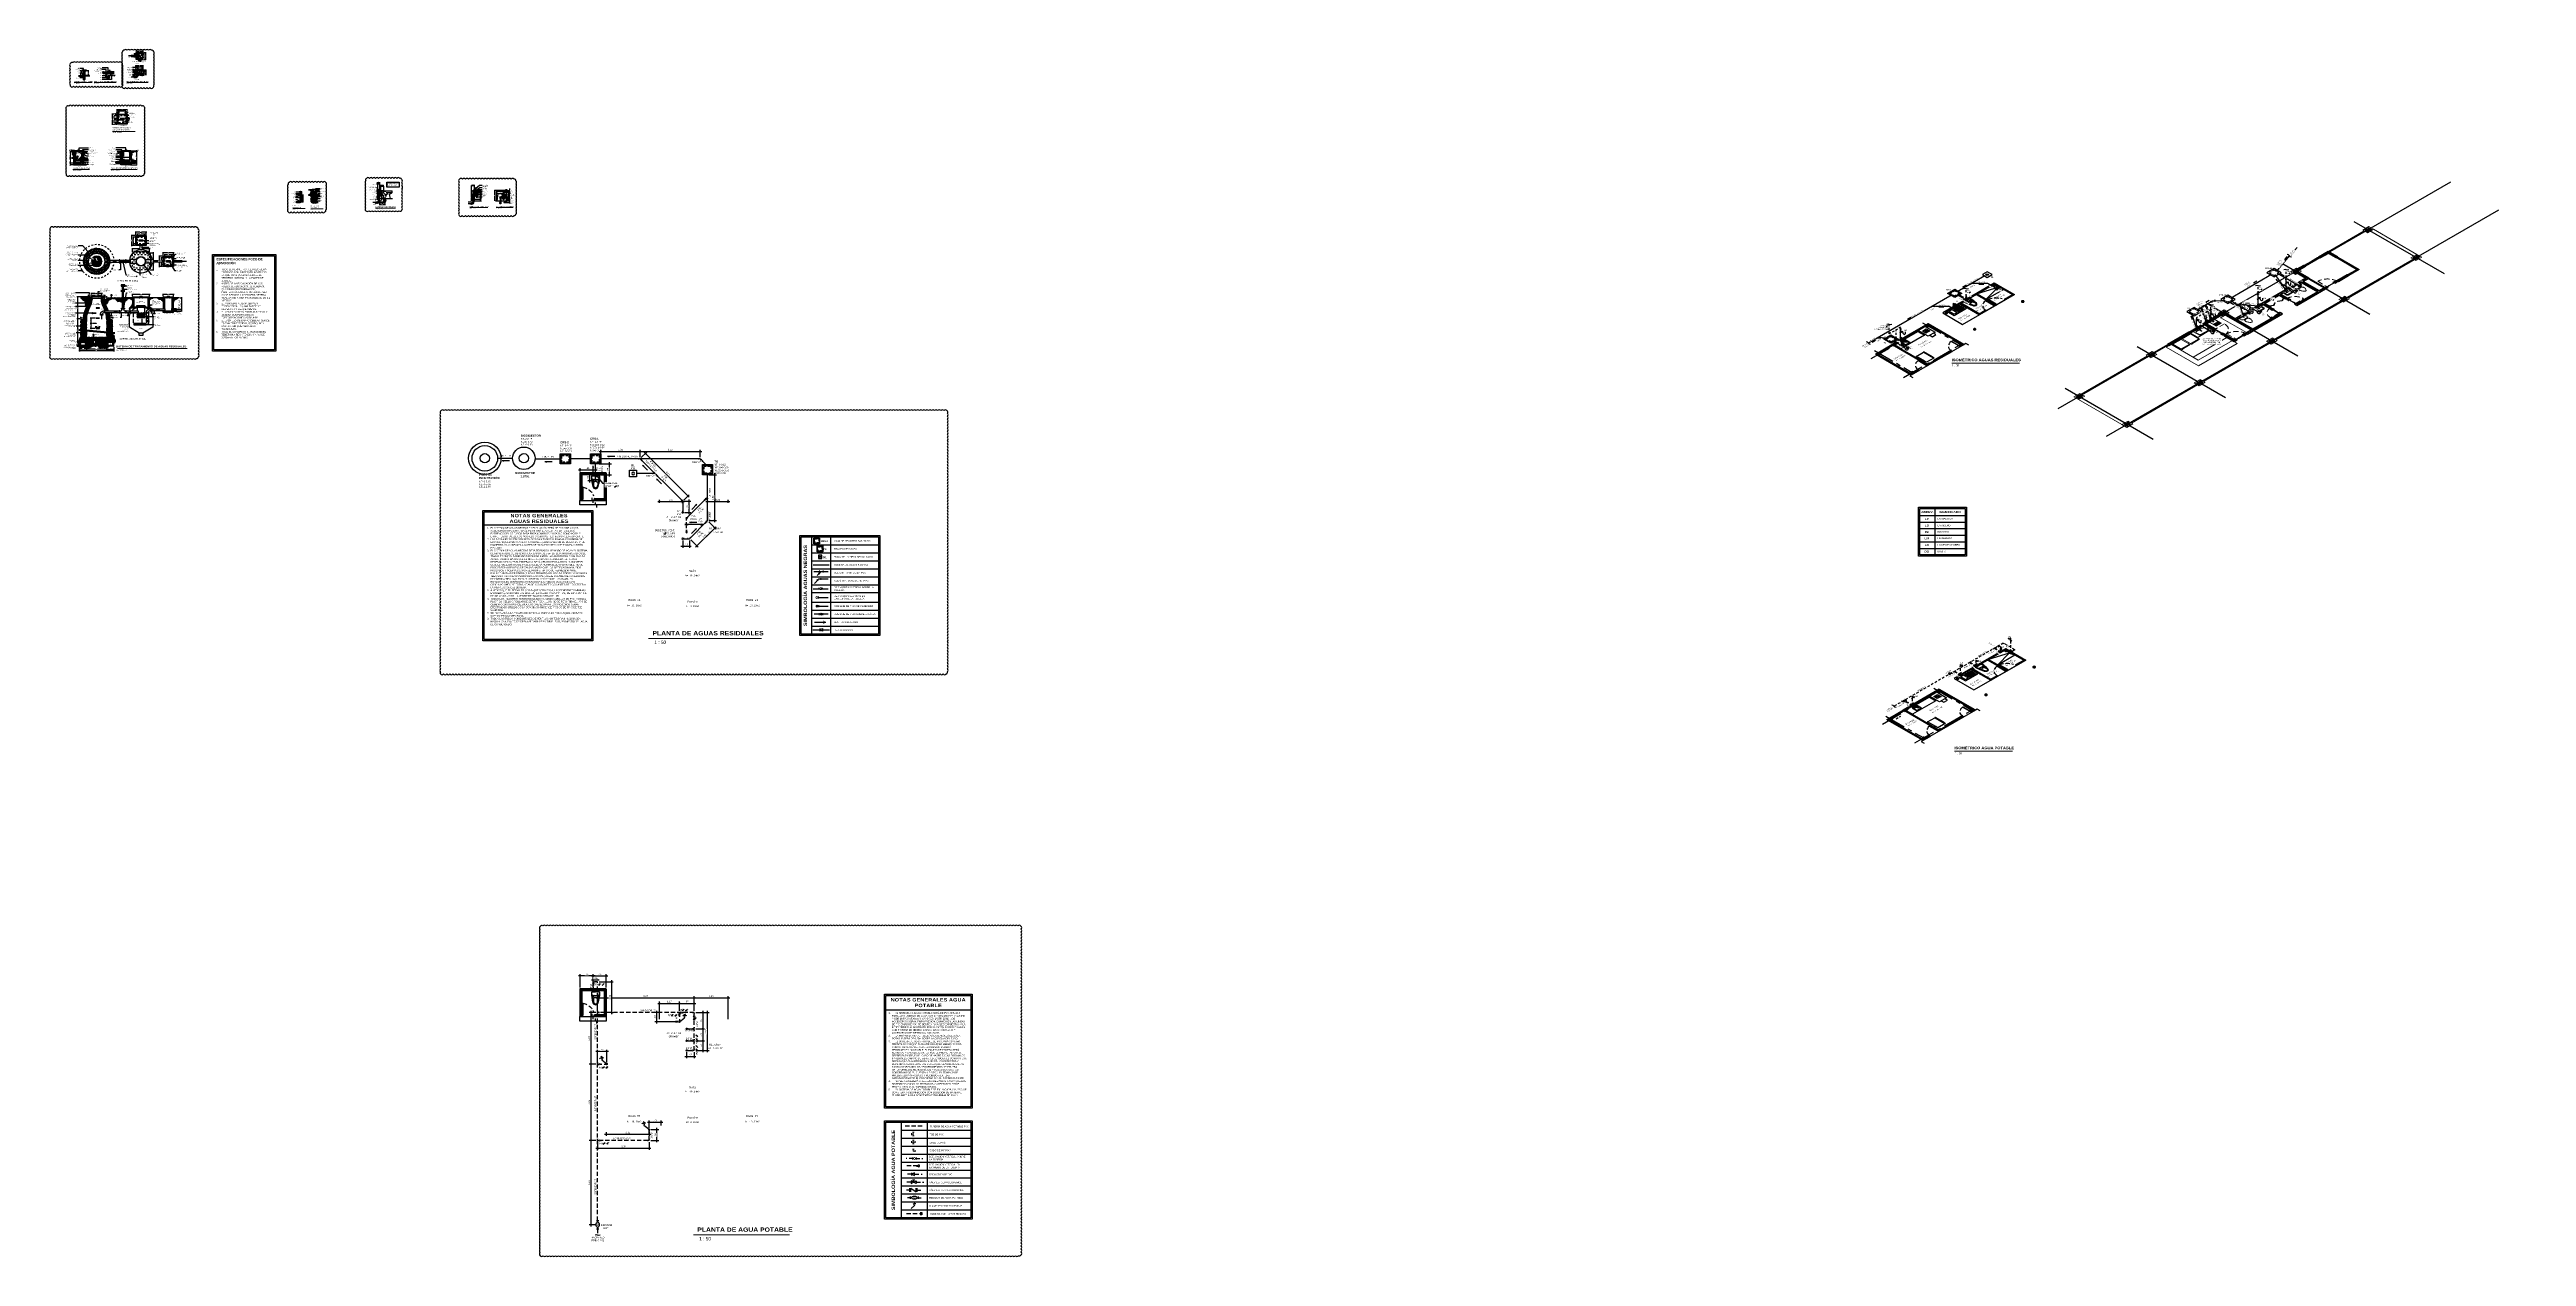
# Model space of a CAD drawing. Header units: metres. Extents: x 2 to 147, y 24 to 94.
import ezdxf
from ezdxf.enums import TextEntityAlignment as Align
from ezdxf.xclip import XClip

# ---------------------------------------------------------------- set-up
doc = ezdxf.new("R2010")
doc.units = ezdxf.units.M
doc.header["$MEASUREMENT"] = 0
doc.header["$XCLIPFRAME"] = 0
doc.header["$PDMODE"] = 35
for name, pattern in [('BORDER2', [0.875, 0.25, -0.125, 0.25, -0.125, 0, -0.125]), ('CENTER', [2, 1.25, -0.25, 0.25, -0.25]), ('CENTER2', [1.125, 0.75, -0.125, 0.125, -0.125]), ('CONTINOUS', [0]), ('CONTINUA', [0]), ('HIDDEN', [0.375, 0.25, -0.125]), ('Planta Arq. F1$0$HIDDEN', [9.525, 6.35, -3.175]), ('Planta Arq. F1$0$Overhead 1_16_', [0.00258, 0.001587, -0.000992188])]:
    doc.linetypes.add(name, pattern=pattern)
doc.layers.get('Defpoints').update_dxf_attribs({"color": 171})
for name, color, linetype in [('00-Zonificación', 1, 'Continuous'), ('001-Paredes', 1, 'Continuous'), ('002-TextoAmbiente', 1, 'Continuous'), ('003-Textos', 1, 'Continuous'), ('005-Piso', 1, 'Continuous'), ('008-Columnas', 1, 'Continuous'), ('010-Mobiliario', 8, 'Continuous'), ('011-Puertas y Ventanas', 1, 'Continuous'), ('012-Ejes', 8, 'Continuous'), ('A POT', 4, 'HIDDEN'), ('A POT iso', 4, 'HIDDEN'), ('A RES', 5, 'Continuous'), ('A RES iso', 6, 'Continuous'), ('A RES textos', 2, 'Continuous'), ('A RESIDUAL', 5, 'Continuous'), ('AP', 3, 'Continuous'), ('AP TEXTOS', 2, 'Continuous'), ('CIRCUITOS', 5, 'Continuous'), ('Conjunto', 8, 'Continuous'), ('Cotas', 1, 'Continuous'), ('DET HIDRO', 6, 'Continuous'), ('PAREDES', 8, 'Continuous'), ('PISOS', 1, 'Continuous'), ('TEXTOS', 2, 'Continuous'), ('TEXTOS HIDRO', 2, 'Continuous'), ('TEXTOS HIDROSANITARIOS', 2, 'Continuous'), ('texturas', 8, 'Continuous')]:
    doc.layers.add(name, color=color, linetype=linetype)
for name, color, linetype, lineweight in [('A POT accesorios', 3, 'Continuous', 18), ('A RES accesorios', 4, 'Continuous', 18), ('Planta Arq. F1$0$A-DOOR', 1, 'Continuous', 18), ('Planta Arq. F1$0$A-DOOR-HDLN', 1, 'Planta Arq. F1$0$HIDDEN', 9), ('Planta Arq. F1$0$A-FLOR', 1, 'Continuous', 18), ('Planta Arq. F1$0$A-GENM', 1, 'Continuous', 9), ('Planta Arq. F1$0$A-GLAZ', 1, 'Continuous', 18), ('Planta Arq. F1$0$A-WALL', 1, 'Continuous', 18), ('Planta Arq. F1$0$A-WALL-LOW', 1, 'Continuous', 18), ('Planta Arq. F1$0$P-SANR-FIXT', 1, 'Continuous', 9), ('Planta Arq. F1$0$Q-CASE', 1, 'Continuous', 9), ('Planta Arq. F1$0$Q-SPCQ', 1, 'Continuous', 9), ('Planta Arq. F1$0$S-COLS', 1, 'Continuous', 9), ('Planta Arq. F1$0$S-Pedestales', 1, 'Continuous', 9)]:
    doc.layers.add(name, color=color, linetype=linetype, lineweight=lineweight)
doc.styles.add('Architect Hand_2', font='ARIALN.TTF', dxfattribs={"height": 0.003953})
doc.styles.add('ARIAL', font='arial.ttf')
doc.styles.add('Arial Black_4', font='', dxfattribs={"height": 0.005})
doc.styles.add('COTAS', font='ARIALN.TTF')
doc.styles.add('GRANDE', font='')
doc.styles.add('Marcas', font='')
doc.styles.add('NOTAS', font='ARIALN.TTF')
doc.styles.add('romans', font='romans.shx', dxfattribs={"height": 1.8})
doc.styles.add('TEXTO HIDROSANITARIO', font='arial.ttf')
doc.styles.add('TITULOS', font='')
doc.styles.get('Arial Black_4').set_extended_font_data('Arial Black', bold=True)
doc.styles.get('GRANDE').set_extended_font_data('Arial Black')
doc.styles.get('Marcas').set_extended_font_data('Arial', bold=True)
doc.styles.get('TITULOS').set_extended_font_data('Arial Black', bold=True)
doc.dimstyles.new('ESC-10', dxfattribs={"dimtxt": 0.02, "dimasz": 0.02, "dimexe": 0.02, "dimexo": 0.02, "dimgap": 0.01, "dimtad": 1, "dimzin": 4, "dimdsep": 46, "dimtxsty": 'COTAS', "dimblk": 'ARCHTICK', "dimcen": 0.02, "dimdle": 0.02, "dimclrd": 1, "dimclre": 1, "dimclrt": 2, "dimazin": 0, "dimtfac": 0.75, "dimtmove": 1, "dimatfit": 3, "dimldrblk": 'FLE', "dimfxl": 0.1, "dimtvp": 1.5, "dimtfill": 1, "dimtolj": 1, "dimtzin": 0, "dimarcsym": 0})
doc.dimstyles.new('ESC-12.5', dxfattribs={"dimtxt": 0.025, "dimasz": 0.025, "dimexe": 0.025, "dimexo": 0.025, "dimgap": 0.0125, "dimtad": 1, "dimzin": 4, "dimdsep": 46, "dimtxsty": 'COTAS', "dimblk": 'ARCHTICK', "dimcen": 0.025, "dimdle": 0.025, "dimclrd": 1, "dimclre": 1, "dimclrt": 2, "dimazin": 0, "dimtfac": 0.75, "dimtmove": 1, "dimatfit": 3, "dimldrblk": 'FLE', "dimfxl": 0.1, "dimtvp": 1.5, "dimtfill": 1, "dimtolj": 1, "dimtzin": 0, "dimarcsym": 0})
doc.dimstyles.new('ESC-20', dxfattribs={"dimtxt": 0.04, "dimasz": 0.04, "dimexe": 0.04, "dimexo": 0.04, "dimgap": 0.02, "dimtad": 1, "dimzin": 4, "dimdsep": 46, "dimtxsty": 'COTAS', "dimblk": 'ARCHTICK', "dimcen": 0.04, "dimdle": 0.04, "dimclrd": 1, "dimclre": 1, "dimclrt": 2, "dimazin": 0, "dimtfac": 0.75, "dimtmove": 1, "dimatfit": 3, "dimldrblk": 'FLE', "dimfxl": 0.1, "dimtvp": 1.5, "dimtfill": 1, "dimtolj": 1, "dimtzin": 0, "dimarcsym": 0})
doc.dimstyles.new('ESC-50', dxfattribs={"dimtxt": 0.1, "dimasz": 0.1, "dimexe": 0.1, "dimexo": 0.1, "dimgap": 0.05, "dimtad": 1, "dimzin": 4, "dimdsep": 46, "dimtxsty": 'COTAS', "dimblk": 'ARCHTICK', "dimcen": 0.1, "dimdle": 0.1, "dimclrd": 1, "dimclre": 1, "dimclrt": 2, "dimazin": 0, "dimtfac": 0.75, "dimtmove": 1, "dimatfit": 3, "dimldrblk": 'FLE', "dimfxl": 0.1, "dimtvp": 1.5, "dimtfill": 1, "dimtolj": 1, "dimtzin": 0, "dimarcsym": 0})
pattern_1 = [(45, (-7.854909, 88.013834), (8e-18, 0.034285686), [0.02424364, -0.02424364]), (45, (-7.861337, 88.020263), (8e-18, 0.034285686), [0.02424364, -0.02424364]), (45, (-7.867766, 88.026691), (8e-18, 0.034285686), [0.02424364, -0.02424364]), (135, (-7.867766, 88.030977), (-0.034285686, 1e-17), [0.02424364, -0.02424364]), (135, (-7.861337, 88.037406), (-0.034285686, 1e-17), [0.02424364, -0.02424364]), (135, (-7.854909, 88.043834), (-0.034285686, 1e-17), [0.02424364, -0.02424364])]
pattern_2 = [(45, (1.225957, 91.30608), (3e-18, 0.03673828), [0.02597789, -0.02597789]), (45, (1.21907, 91.312969), (3e-18, 0.03673828), [0.02597789, -0.02597789]), (45, (1.21218, 91.319857), (3e-18, 0.03673828), [0.02597789, -0.02597789]), (135, (1.21218, 91.32445), (-0.03673828, 6e-18), [0.02597789, -0.02597789]), (135, (1.21907, 91.331338), (-0.03673828, 6e-18), [0.02597789, -0.02597789]), (135, (1.225957, 91.338226), (-0.03673828, 6e-18), [0.02597789, -0.02597789])]
pattern_3 = [(45, (6.032149, 92.867548), (3e-18, 0.0367383), [0.0259779, -0.0259779]), (45, (6.02526, 92.874437), (3e-18, 0.0367383), [0.0259779, -0.0259779]), (45, (6.018372, 92.881325), (3e-18, 0.0367383), [0.0259779, -0.0259779]), (135, (6.018372, 92.885917), (-0.0367383, 6e-18), [0.0259779, -0.0259779]), (135, (6.02526, 92.892806), (-0.0367383, 6e-18), [0.0259779, -0.0259779]), (135, (6.032149, 92.899694), (-0.0367383, 6e-18), [0.0259779, -0.0259779])]
pattern_4 = [(45, (-580313.99427, -1337285.643777), (0, 0.076332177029), [0.053975, -0.053975]), (45, (-580314.008584, -1337285.629465), (0, 0.076332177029), [0.053975, -0.053975]), (45, (-580314.022897, -1337285.61515), (0, 0.076332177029), [0.053975, -0.053975]), (135, (-580314.022897, -1337285.60561), (-0.076332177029, 0), [0.053975, -0.053975]), (135, (-580314.008584, -1337285.5913), (-0.076332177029, 0), [0.053975, -0.053975]), (135, (-580313.99427, -1337285.576986), (-0.076332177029, 0), [0.053975, -0.053975])]
pattern_5 = [(0, (-580312.806767, -1337286.843949), (0, 0.015875), [])]
pattern_6 = [(45, (-580312.806767, -1337286.84395), (0, 0.076332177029), [0.053975, -0.053975]), (45, (-580312.82108, -1337286.829637), (0, 0.076332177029), [0.053975, -0.053975]), (45, (-580312.83539, -1337286.815324), (0, 0.076332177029), [0.053975, -0.053975]), (135, (-580312.83539, -1337286.805783), (-0.076332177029, 0), [0.053975, -0.053975]), (135, (-580312.82108, -1337286.79147), (-0.076332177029, 0), [0.053975, -0.053975]), (135, (-580312.806767, -1337286.77716), (-0.076332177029, 0), [0.053975, -0.053975])]
pattern_7 = [(45, (-580312.806767, -1337286.978016), (0, 0.076332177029), [0.053975, -0.053975]), (45, (-580312.82108, -1337286.963703), (0, 0.076332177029), [0.053975, -0.053975]), (45, (-580312.83539, -1337286.94939), (0, 0.076332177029), [0.053975, -0.053975]), (135, (-580312.83539, -1337286.93985), (-0.076332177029, 0), [0.053975, -0.053975]), (135, (-580312.82108, -1337286.92554), (-0.076332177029, 0), [0.053975, -0.053975]), (135, (-580312.806767, -1337286.911225), (-0.076332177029, 0), [0.053975, -0.053975])]
pattern_8 = [(0, (-580314.216384, -1337286.978016), (0, 0.015875), [])]
pattern_9 = [(45, (-762573.671039, -1757293.307079), (-0.0147506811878, 0.0147506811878), [])]
pattern_10 = [(45, (-762573.680453, -1757293.307079), (-0.0147506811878, 0.0147506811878), [])]
pattern_11 = [(45, (-762573.649603, -1757293.307079), (-0.0147506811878, 0.0147506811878), [])]
pattern_12 = [(45, (-762573.671039, -1757292.106907), (-0.0147506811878, 0.0147506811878), [])]
pattern_13 = [(45, (-762573.671039, -1757293.414834), (-0.0147506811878, 0.0147506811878), [])]
pattern_14 = [(45, (17.0332643, 85.446468), (-0.00450285, 0.00450285), []), (45, (17.0327015, 85.447031), (-0.00450285, 0.00450285), []), (45, (17.0321386, 85.4475936), (-0.00450285, 0.00450285), [])]
pattern_15 = [(45, (16.935293, 85.3497), (3e-18, 0.0450285), [0.03184, -0.03184]), (45, (16.92685, 85.358144), (3e-18, 0.0450285), [0.03184, -0.03184]), (45, (16.918408, 85.366586), (3e-18, 0.0450285), [0.03184, -0.03184]), (135, (16.918408, 85.372215), (-0.0450285, 3e-18), [0.03184, -0.03184]), (135, (16.92685, 85.380658), (-0.0450285, 3e-18), [0.03184, -0.03184]), (135, (16.935293, 85.3891), (-0.0450285, 3e-18), [0.03184, -0.03184])]
pattern_16 = [(45, (17.228958, 85.4463933), (-0.00450285, 0.00450285), []), (45, (17.2283954, 85.446956), (-0.00450285, 0.00450285), []), (45, (17.2278326, 85.447519), (-0.00450285, 0.00450285), [])]
pattern_17 = [(228.0127875, (-4330.0897654, -585.8872273), (-0.639477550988, -0.719412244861), [0.010754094, -1.0646572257]), (184.96974073, (-4330.0969595, -585.8952208), (0.9592163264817, 0.0799346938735), [0.0184543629, -1.826981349]), (132.51044708, (-4330.1153445, -585.8968195), (0.799346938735, -0.879281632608), [0.013012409, -1.288230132]), (267.27368901, (-4330.146519, -585.916803), (0.0799346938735, 1.5986938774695), [0.0168053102, -1.6637253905]), (292.83365418, (-4330.1473184, -585.9335894), (-0.3996734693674, 0.9592163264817), [0.0164789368, -1.6314169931]), (357.27368901, (-4330.1409236, -585.948777), (-1.5986938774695, 0.0799346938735), [0.0168053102, -1.6637253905]), (37.69424047, (-4330.1241373, -585.9495764), (-1.0391510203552, -0.7993469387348), [0.022224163, -2.2001903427]), (72.255328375, (-4330.1065517, -585.9359875), (0.5595428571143, 1.7585632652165), [0.0209818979, -2.0772086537]), (121.429565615, (-4330.100157, -585.9160038), (-0.6394775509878, 1.0391510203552), [0.0168622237, -1.6693619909]), (175.23635831, (-4330.10895, -585.9016155), (0.879281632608, -0.079934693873), [0.0192508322, -0.9432903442]), (222.3974378, (-4330.128134, -585.9000168), (-0.9592163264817, -0.8792816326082), [0.0248955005, -2.4646563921]), (138.81407483, (-4330.067384, -585.9176025), (-0.559542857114, 0.479608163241), [0.0084971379, -0.8412203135]), (171.46923439, (-4330.0737785, -585.912007), (1.0391510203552, -0.159869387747), [0.0161657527, -1.600413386]), (225, (-4330.089765, -585.90961), (-9e-18, -0.0799346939), [0.0113044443, -0.1017402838]), (203.19859051, (-4330.095361, -585.900017), (0.399673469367, 0.159869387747), [0.0060876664, -0.6026768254]), (291.8014095, (-4330.100956, -585.902415), (-0.079934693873, 0.23980408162), [0.0086092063, -0.421852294]), (30.96375653, (-4330.097759, -585.910408), (0.23980408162, 0.159869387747), [0.013982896, -0.4521124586]), (161.5650512, (-4330.085769, -585.903214), (0.15986938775, -0.07993469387), [0.0101110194, -0.2426646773]), (16.38954033, (-4330.1473184, -585.902415), (0.7993469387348, 0.2398040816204), [0.0141644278, -1.4022819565]), (70.34617594, (-4330.1337295, -585.898418), (-0.319738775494, -0.8792816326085), [0.0118831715, -1.1764314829]), (293.19859051, (-4330.085769, -585.887227), (-0.159869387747, 0.399673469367), [0.0121752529, -0.596589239]), (343.61045967, (-4330.0809726, -585.898418), (-0.7993469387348, 0.2398040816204), [0.0141644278, -1.4022819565]), (339.44395478, (-4330.147318, -585.951974), (-0.399673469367, 0.159869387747), [0.0136592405, -0.6693030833]), (294.77514057, (-4330.134529, -585.9567705), (-0.3996734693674, 0.879281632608), [0.0114448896, -1.133045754]), (66.8014095, (-4330.084969, -585.967162), (0.159869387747, 0.399673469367), [0.0121752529, -0.596589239]), (17.35402464, (-4330.0801732, -585.955971), (-1.039151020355, -0.319738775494), [0.0133995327, -1.3265501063]), (69.44395478, (-4330.124137, -585.967162), (-0.159869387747, -0.399673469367), [0.0068296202, -0.6761327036]), (101.30993247, (-4330.089765, -585.967162), (-0.079934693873, 0.319738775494), [0.00407587, -0.4035126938]), (165.96375653, (-4330.090565, -585.963165), (0.23980408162, -0.07993469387), [0.0164789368, -0.3131002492]), (186.00900596, (-4330.1065517, -585.9591685), (0.7993469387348, 0.0799346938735), [0.0152715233, -1.5118786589]), (303.6900675, (-4330.097759, -585.917602), (-0.07993469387, 0.15986938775), [0.0115283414, -0.276680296]), (353.15722659, (-4330.091364, -585.9271946), (1.358889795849, -0.159869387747), [0.0201270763, -1.9925770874]), (60.9453959, (-4330.0713804, -585.929593), (-0.319738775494, -0.559542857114), [0.0082297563, -0.8147482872]), (90, (-4330.06738, -585.9224), (-0.0799346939, 0.0799346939), [0.0047960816, -0.0751386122]), (120.25643716, (-4330.1081504, -585.9567705), (0.319738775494, -0.559542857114), [0.0111048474, -1.09938341]), (48.0127875, (-4330.113746, -585.9471783), (0.639477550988, 0.719412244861), [0.021508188, -1.0539031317]), (0, (-4330.09936, -585.93119), (0.0799346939, 0.0799346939), [0.0207830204, -0.0591516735]), (325.30484647, (-4330.0785746, -585.9311914), (0.799346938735, -0.5595428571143), [0.0126387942, -1.2512396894]), (254.0546041, (-4330.068183, -585.938386), (-0.079934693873, -0.319738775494), [0.0116386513, -0.570294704]), (207.64597536, (-4330.0713804, -585.9495764), (-1.518759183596, -0.7993469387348), [0.0189497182, -1.8760252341]), (175.42607874, (-4330.0881667, -585.9583692), (-1.0391510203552, 0.0799346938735), [0.0200475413, -1.984704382])]

# ---------------------------------------------------------------- blocks, each defined once
blk = doc.blocks.new('MEDIDOR')
at = {"color": 0, "linetype": 'CONTINUA'}
for p, q in [((-0.05, 0), (0.05, 0)), ((0, -0.06), (0, 0)), ((-0.05, -0.39), (0.05, -0.39)), ((0, -0.32), (0, -0.39))]:
    blk.add_line(p, q, dxfattribs=at)
blk.add_ellipse((0, -0.19), major_axis=(0, 0.13), ratio=0.578947, dxfattribs=at)
at = {"color": 0, "style": 'NOTAS'}
blk.add_text('M', height=0.1, rotation=90, dxfattribs=at).set_placement((0, -0.19), align=Align.MIDDLE_CENTER)
blk = doc.blocks.new('A$C651ad4a3')
at = {"color": 0}
blk.add_wipeout([(-0.045, 0), (0.045, 0), (0, -0.113)], dxfattribs=at)
blk.add_lwpolyline([(-0.045, 0), (0, -0.113), (0.045, 0)], close=True, dxfattribs=at)
blk.add_lwpolyline([(-0.045, -0.113), (0.045, -0.113)], dxfattribs=at)
blk = doc.blocks.new('A$C4c8fdb71')
at = {"color": 0}
for points in [[(0.04, 0.08), (-0.04, 0.08)], [(0, 0.08), (0, -0.08)], [(0, 0), (0.08, 0)], [(0.08, 0.04), (0.08, -0.04)], [(0.04, -0.08), (-0.04, -0.08)]]:
    blk.add_lwpolyline(points, dxfattribs=at)
blk = doc.blocks.new('A$C2AB82CD6')
at = {"color": 0, "linetype": 'Continuous'}
for p, q in [((0, 0), (0.081, 0.081)), ((0.048, 0.109), (0.088, 0.149)), ((0.081, 0.117), (0.064, 0.134))]:
    blk.add_line(p, q, dxfattribs=at)
blk.add_arc((0.099, 0.099), 0.0254, 45, 225, dxfattribs=at)
blk = doc.blocks.new('A$C1b8cae82')
blk.add_wipeout([(0, 0.04), (0.01, 0.04), (0.02, 0.04), (0.03, 0.03), (0.04, 0.02), (0.04, 0.01), (0.04, 0), (0.04, -0.01), (0.04, -0.02), (0.03, -0.03), (0.02, -0.04), (0.01, -0.04), (0, -0.04), (-0.01, -0.04), (-0.02, -0.04), (-0.03, -0.03), (-0.04, -0.02), (-0.04, -0.01), (-0.04, 0), (-0.04, 0.01), (-0.04, 0.02), (-0.03, 0.03), (-0.02, 0.04), (-0.01, 0.04)])
at = {"color": 0, "linetype": 'Continuous'}
for points in [[(-0.04, 0.08), (0.04, 0.08)], [(0, 0.04), (0, 0.08)]]:
    blk.add_lwpolyline(points, dxfattribs=at)
blk.add_circle((0, 0), 0.0424, dxfattribs=at)
blk = doc.blocks.new('A$C6b87ac3d')
at = {"color": 0}
for points in [[(0.04, 0.08), (-0.04, 0.08)], [(0, 0.08), (0, 0), (0.08, 0)], [(0.08, 0.04), (0.08, -0.04)]]:
    blk.add_lwpolyline(points, dxfattribs=at)
blk = doc.blocks.new('FLECHA')
at = {"color": 2, "linetype": 'Continuous'}
blk.add_line((-0.9, 0), (0, 0), dxfattribs=at)
for points in [[(-0.18, 0.14), (0, 0), (-0.21, 0.08)], [(-0.21, -0.08), (0, 0), (-0.18, -0.14)]]:
    blk.add_solid(points, dxfattribs=at)
blk = doc.blocks.new('A$C09B00896')
at = {"color": 0}
blk.add_lwpolyline([(0.31, 0), (-0.29, 0), (-0.29, 0.6), (0.31, 0.6)], close=True, dxfattribs=at)
at = {"color": 1}
blk.add_lwpolyline([(0.26, 0.05), (-0.24, 0.05), (-0.24, 0.55), (0.26, 0.55)], close=True, dxfattribs=at)
at = {"color": 1, "linetype": 'HIDDEN', "ltscale": 0.5}
blk.add_lwpolyline([(0.21, 0.1), (-0.19, 0.1), (-0.19, 0.5), (0.21, 0.5)], close=True, dxfattribs=at)
blk = doc.blocks.new('REDUCTOR')
at = {"color": 0, "linetype": 'Continuous'}
blk.add_wipeout([(0, -0.22), (-0.08, -0.05), (0.08, -0.05)], dxfattribs=at)
blk.add_line((-0.08, -0.22), (0.08, -0.22), dxfattribs=at)
at = {"color": 0, "linetype": 'Continuous', "flags": 128}
blk.add_lwpolyline([(0, -0.22), (-0.08, -0.05), (0.08, -0.05)], close=True, dxfattribs=at)
blk = doc.blocks.new('V CHECK')
at = {"color": 0, "linetype": 'Continuous'}
for p, q in [((-1.36, -0.53), (-1.36, 0.53)), ((0.58, 0), (0.87, 0)), ((0.87, -0.53), (0.87, 0.53)), ((-1.36, 0), (-1.06, 0))]:
    blk.add_line(p, q, dxfattribs=at)
at = {"color": 0, "linetype": 'Continuous', "flags": 128}
blk.add_lwpolyline([(-1.06, -0.53), (-1.06, 0.53), (0.58, -0.53), (0.58, 0.53)], dxfattribs=at)
blk = doc.blocks.new('A$Cd7986013')
at = {"color": 8}
blk.add_wipeout([(-0.04, 0), (-0.04, -0.01), (-0.04, -0.02), (-0.03, -0.03), (-0.02, -0.04), (-0.01, -0.04), (0, -0.04), (0.01, -0.04), (0.02, -0.04), (0.03, -0.03), (0.04, -0.02), (0.04, -0.01), (0.04, 0), (0.04, 0.01), (0.04, 0.02), (0.03, 0.03), (0.02, 0.04), (0.01, 0.04), (0, 0.04), (-0.01, 0.04), (-0.02, 0.04), (-0.03, 0.03), (-0.04, 0.02), (-0.04, 0.01)], dxfattribs=at)
at = {"color": 0, "linetype": 'Continuous'}
for points in [[(0.03, 0.09), (0.09, 0.03)], [(0.03, 0.03), (0.06, 0.06)], [(-0.09, -0.03), (-0.03, -0.09)], [(-0.06, -0.06), (-0.03, -0.03)]]:
    blk.add_lwpolyline(points, dxfattribs=at)
blk.add_circle((0, 0), 0.0424, dxfattribs=at)
blk = doc.blocks.new('A$C65436E00')
at = {"color": 8, "linetype": 'CONTINOUS'}
blk.add_wipeout([(0.11, 0.06), (0, 0), (0.11, -0.06)], dxfattribs=at)
blk.add_wipeout([(-0.11, 0.06), (0, 0), (-0.11, -0.06)], dxfattribs=at)
at = {"color": 0, "linetype": 'CONTINOUS'}
for p, q in [((-0.05, 0.1), (0.05, 0.1)), ((0, 0), (0, 0.1))]:
    blk.add_line(p, q, dxfattribs=at)
for points in [[(-0.11, -0.06), (0, 0), (-0.11, 0.06)], [(0.11, -0.06), (0, 0), (0.11, 0.06)]]:
    blk.add_lwpolyline(points, close=True, dxfattribs=at)
blk = doc.blocks.new('A$C9c60d38d')
at = {"color": 0, "linetype": 'Continuous'}
blk.add_lwpolyline([(-0.15, -0.15), (0.15, -0.15), (0.15, 0.15), (-0.15, 0.15)], close=True, dxfattribs=at)
at = {"color": 1}
blk.add_circle((0, 0), 0.05, dxfattribs=at)
blk = doc.blocks.new('A$Cf66f61d7')
h = blk.add_hatch()
h.set_pattern_fill('LINE', color=1, scale=0.0075, angle=45)
h.set_pattern_definition([(45, (-137.14379, -327.266044), (-0.0168379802, 0.0168379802), [])])
h.paths.add_polyline_path([(-0.04, 0, 1), (0.04, 0, 1)])
at = {"linetype": 'Continuous'}
for points in [[(0.04, 0.08), (-0.04, 0.08)], [(0, 0.04), (0, 0.08)]]:
    blk.add_lwpolyline(points, dxfattribs=at)
blk.add_circle((0, 0), 0.0424, dxfattribs=at)
blk = doc.blocks.new('A$Cc32adcf0')
at = {"color": 0, "linetype": 'Continuous'}
for points in [[(-0.09, -0.09), (0, 0)], [(-0.08, 0.04), (-0.08, -0.04)], [(-0.08, 0), (0.08, 0)], [(0.08, 0.04), (0.08, -0.04)], [(-0.12, -0.06), (-0.06, -0.12)]]:
    blk.add_lwpolyline(points, dxfattribs=at)
blk = doc.blocks.new('A$Cb6e646d6')
at = {"color": 0, "linetype": 'Continuous'}
for points in [[(-0.06, -0.06), (0, 0), (0, 0.08)], [(0.04, 0.08), (-0.04, 0.08)], [(-0.03, -0.09), (-0.09, -0.03)]]:
    blk.add_lwpolyline(points, dxfattribs=at)
blk = doc.blocks.new('_ARCHTICK')
at = {"color": 0, "linetype": 'ByBlock', "const_width": 0.15}
blk.add_lwpolyline([(-0.5, -0.5), (0.5, 0.5)], dxfattribs=at)
blk = doc.blocks.new('FLE')
at = {"linetype": 'Continuous'}
h = blk.add_hatch(color=2, dxfattribs=at)
h.paths.add_polyline_path([(-0.6, -0.6), (-0.4, -0.7), (0, 0), (-0.2, 0)])
h.paths.add_polyline_path([(-0.4, 0.7), (-0.6, 0.6), (-0.2, 0), (0, 0)])
at = {"color": 1, "linetype": 'Continuous'}
for p, q in [((0, 0), (-1, 0)), ((-0.3, 0.8), (-0.7, 0.5)), ((-0.2, 0), (-0.6, 0.7)), ((-0.2, 0), (-0.6, -0.7)), ((0.1, -0.1), (-0.5, 0.8)), ((0.1, 0.1), (-0.5, -0.8)), ((-0.7, -0.5), (-0.3, -0.8))]:
    blk.add_line(p, q, dxfattribs=at)
blk = doc.blocks.new('*D109')
at = {"layer": 'Cotas', "color": 1, "lineweight": -2, "transparency": 16777216}
for p, q in [((16.28, 85.88), (16.49, 85.88)), ((16.47, 85.9), (16.47, 85.46)), ((16.41, 85.48), (16.49, 85.48))]:
    blk.add_line(p, q, dxfattribs=at)
at = {"layer": 'Cotas', "color": 1, "lineweight": -2, "transparency": 16777216, "xscale": 0.02, "yscale": 0.02, "zscale": 0.02}
for p, rotation in [((16.47, 85.88), 90), ((16.47, 85.48), 270)]:
    blk.add_blockref('_ARCHTICK', p, dxfattribs=dict(at, rotation=rotation))
at = {"layer": 'Cotas', "color": 2, "transparency": 16777216, "insert": (16.45, 85.68), "char_height": 0.02, "attachment_point": 5, "rotation": 90, "style": 'COTAS', "bg_fill": 3, "box_fill_scale": 1.25, "bg_fill_color": 256, "bg_fill_true_color": 13158600, "bg_fill_transparency": 0}
blk.add_mtext('\\A1;.40', dxfattribs=at)
at = {"layer": 'Defpoints', "color": 0, "transparency": 16777216}
for p in [(16.26, 85.88), (16.39, 85.48), (16.47, 85.48)]:
    blk.add_point(p, dxfattribs=at)
blk = doc.blocks.new('A$C69666F2A')
at = {"color": 1}
blk.add_lwpolyline([(0.24, 0.75), (0.24, 0.41), (0.13, 0.41), (0.13, 0.37), (0.36, 0.37), (0.36, 0.33), (0.24, 0.33), (0.24, 0)], dxfattribs=at)
blk = doc.blocks.new('INDIC NIVEL')
h = blk.add_hatch(color=8)
h.paths.add_polyline_path([(0, 0), (0, -0.12, 0.414214), (0.12, 0)])
h.paths.add_polyline_path([(0, 0.12, 0.414214), (-0.12, 0), (0, 0)])
at = {"color": 0}
for p, q in [((-0.2, 0), (0.2, 0)), ((0, -0.2), (0, 0.2))]:
    blk.add_line(p, q, dxfattribs=at)
blk.add_circle((0, 0), 0.122, dxfattribs=at)
blk = doc.blocks.new('*D110')
at = {"layer": 'Cotas', "color": 1, "lineweight": -2, "transparency": 16777216}
for p, q in [((7.12, 93.26), (7.03, 93.26)), ((7.05, 93.23), (7.05, 93.28)), ((7.1, 93.23), (7.1, 93.28))]:
    blk.add_line(p, q, dxfattribs=at)
at = {"layer": 'Cotas', "color": 2, "transparency": 16777216, "insert": (7.07, 93.28), "char_height": 0.02, "attachment_point": 5, "style": 'COTAS', "bg_fill": 3, "box_fill_scale": 1.25, "bg_fill_color": 256, "bg_fill_true_color": 13158600, "bg_fill_transparency": 0}
blk.add_mtext('\\A1;.05', dxfattribs=at)
at = {"layer": 'Defpoints', "color": 0, "transparency": 16777216}
for p in [(7.05, 93.26), (7.05, 93.21), (7.1, 93.21)]:
    blk.add_point(p, dxfattribs=at)
at = {"layer": 'Cotas', "color": 1, "lineweight": -2, "transparency": 16777216, "xscale": 0.02, "yscale": 0.02, "zscale": 0.02, "rotation": 180}
blk.add_blockref('_ARCHTICK', (7.05, 93.26), dxfattribs=at)
at = {"layer": 'Cotas', "color": 1, "lineweight": -2, "transparency": 16777216, "xscale": 0.02, "yscale": 0.02, "zscale": 0.02}
blk.add_blockref('_ARCHTICK', (7.1, 93.26), dxfattribs=at)
blk = doc.blocks.new('*D57')
at = {"layer": 'Cotas', "color": 1, "lineweight": -2, "transparency": 16777216}
for p, q in [((6.65, 93.26), (6.74, 93.26)), ((6.67, 93.23), (6.67, 93.28)), ((6.72, 93.23), (6.72, 93.28))]:
    blk.add_line(p, q, dxfattribs=at)
at = {"layer": 'Cotas', "color": 2, "transparency": 16777216, "insert": (6.69, 93.28), "char_height": 0.02, "attachment_point": 5, "style": 'COTAS', "bg_fill": 3, "box_fill_scale": 1.25, "bg_fill_color": 256, "bg_fill_true_color": 13158600, "bg_fill_transparency": 0}
blk.add_mtext('\\A1;.05', dxfattribs=at)
at = {"layer": 'Defpoints', "color": 0, "transparency": 16777216}
for p in [(6.67, 93.21), (6.72, 93.26), (6.72, 93.21)]:
    blk.add_point(p, dxfattribs=at)
at = {"layer": 'Cotas', "color": 1, "lineweight": -2, "transparency": 16777216, "xscale": 0.02, "yscale": 0.02, "zscale": 0.02, "rotation": 180}
blk.add_blockref('_ARCHTICK', (6.67, 93.26), dxfattribs=at)
at = {"layer": 'Cotas', "color": 1, "lineweight": -2, "transparency": 16777216, "xscale": 0.02, "yscale": 0.02, "zscale": 0.02}
blk.add_blockref('_ARCHTICK', (6.72, 93.26), dxfattribs=at)
blk = doc.blocks.new('*D58')
at = {"layer": 'Cotas', "color": 1, "lineweight": -2, "transparency": 16777216}
for p, q in [((7.07, 93.39), (6.7, 93.39)), ((6.72, 93.3), (6.72, 93.41)), ((7.05, 93.3), (7.05, 93.41))]:
    blk.add_line(p, q, dxfattribs=at)
at = {"layer": 'Cotas', "color": 1, "lineweight": -2, "transparency": 16777216, "xscale": 0.02, "yscale": 0.02, "zscale": 0.02, "rotation": 180}
blk.add_blockref('_ARCHTICK', (6.72, 93.39), dxfattribs=at)
at = {"layer": 'Cotas', "color": 1, "lineweight": -2, "transparency": 16777216, "xscale": 0.02, "yscale": 0.02, "zscale": 0.02}
blk.add_blockref('_ARCHTICK', (7.05, 93.39), dxfattribs=at)
at = {"layer": 'Cotas', "color": 2, "transparency": 16777216, "insert": (6.88, 93.41), "char_height": 0.02, "attachment_point": 5, "style": 'COTAS', "bg_fill": 3, "box_fill_scale": 1.25, "bg_fill_color": 256, "bg_fill_true_color": 13158600, "bg_fill_transparency": 0}
blk.add_mtext('\\A1;.30', dxfattribs=at)
at = {"layer": 'Defpoints', "color": 0, "transparency": 16777216}
for p in [(6.72, 93.39), (6.72, 93.28), (7.05, 93.28)]:
    blk.add_point(p, dxfattribs=at)
blk = doc.blocks.new('*D59')
at = {"layer": 'Cotas', "color": 1, "lineweight": -2, "transparency": 16777216}
for p, q in [((7.12, 93.45), (6.65, 93.45)), ((6.67, 93.3), (6.67, 93.47)), ((7.1, 93.3), (7.1, 93.47))]:
    blk.add_line(p, q, dxfattribs=at)
at = {"layer": 'Cotas', "color": 1, "lineweight": -2, "transparency": 16777216, "xscale": 0.02, "yscale": 0.02, "zscale": 0.02, "rotation": 180}
blk.add_blockref('_ARCHTICK', (6.67, 93.45), dxfattribs=at)
at = {"layer": 'Cotas', "color": 1, "lineweight": -2, "transparency": 16777216, "xscale": 0.02, "yscale": 0.02, "zscale": 0.02}
blk.add_blockref('_ARCHTICK', (7.1, 93.45), dxfattribs=at)
at = {"layer": 'Cotas', "color": 2, "transparency": 16777216, "insert": (6.88, 93.47), "char_height": 0.02, "attachment_point": 5, "style": 'COTAS', "bg_fill": 3, "box_fill_scale": 1.25, "bg_fill_color": 256, "bg_fill_true_color": 13158600, "bg_fill_transparency": 0}
blk.add_mtext('\\A1;.40', dxfattribs=at)
at = {"layer": 'Defpoints', "color": 0, "transparency": 16777216}
for p in [(6.67, 93.45), (6.67, 93.28), (7.1, 93.28)]:
    blk.add_point(p, dxfattribs=at)
blk = doc.blocks.new('*D111')
at = {"layer": 'Cotas', "color": 1, "lineweight": -2, "transparency": 16777216}
for p, q in [((7.02, 93.26), (6.75, 93.26)), ((6.77, 93.18), (6.77, 93.28)), ((7, 93.18), (7, 93.28))]:
    blk.add_line(p, q, dxfattribs=at)
at = {"layer": 'Cotas', "color": 1, "lineweight": -2, "transparency": 16777216, "xscale": 0.02, "yscale": 0.02, "zscale": 0.02, "rotation": 180}
blk.add_blockref('_ARCHTICK', (6.77, 93.26), dxfattribs=at)
at = {"layer": 'Cotas', "color": 1, "lineweight": -2, "transparency": 16777216, "xscale": 0.02, "yscale": 0.02, "zscale": 0.02}
blk.add_blockref('_ARCHTICK', (7, 93.26), dxfattribs=at)
at = {"layer": 'Cotas', "color": 2, "transparency": 16777216, "insert": (6.88, 93.28), "char_height": 0.02, "attachment_point": 5, "style": 'COTAS', "bg_fill": 3, "box_fill_scale": 1.25, "bg_fill_color": 256, "bg_fill_true_color": 13158600, "bg_fill_transparency": 0}
blk.add_mtext('\\A1;.20', dxfattribs=at)
at = {"layer": 'Defpoints', "color": 0, "transparency": 16777216}
for p in [(6.77, 93.26), (6.77, 93.16), (7, 93.16)]:
    blk.add_point(p, dxfattribs=at)
blk = doc.blocks.new('*D112')
at = {"layer": 'Cotas', "color": 1, "lineweight": -2, "transparency": 16777216}
for p, q in [((7.07, 93.16), (7.22, 93.16)), ((7.12, 93.21), (7.22, 93.21)), ((7.2, 93.23), (7.2, 93.14))]:
    blk.add_line(p, q, dxfattribs=at)
at = {"layer": 'Cotas', "color": 2, "transparency": 16777216, "insert": (7.18, 93.18), "char_height": 0.02, "attachment_point": 5, "rotation": 90, "style": 'COTAS', "bg_fill": 3, "box_fill_scale": 1.25, "bg_fill_color": 256, "bg_fill_true_color": 13158600, "bg_fill_transparency": 0}
blk.add_mtext('\\A1;.05', dxfattribs=at)
at = {"layer": 'Defpoints', "color": 0, "transparency": 16777216}
for p in [(7.05, 93.16), (7.1, 93.21), (7.2, 93.16)]:
    blk.add_point(p, dxfattribs=at)
at = {"layer": 'Cotas', "color": 1, "lineweight": -2, "transparency": 16777216, "xscale": 0.02, "yscale": 0.02, "zscale": 0.02}
for p, rotation in [((7.2, 93.21), 90), ((7.2, 93.16), 270)]:
    blk.add_blockref('_ARCHTICK', p, dxfattribs=dict(at, rotation=rotation))
blk = doc.blocks.new('*D113')
at = {"layer": 'Cotas', "color": 1, "lineweight": -2, "transparency": 16777216}
for p, q in [((7.07, 93.16), (7.22, 93.16)), ((7.2, 93.18), (7.2, 92.98)), ((7.02, 93), (7.22, 93))]:
    blk.add_line(p, q, dxfattribs=at)
at = {"layer": 'Cotas', "color": 1, "lineweight": -2, "transparency": 16777216, "xscale": 0.02, "yscale": 0.02, "zscale": 0.02}
for p, rotation in [((7.2, 93.16), 90), ((7.2, 93), 270)]:
    blk.add_blockref('_ARCHTICK', p, dxfattribs=dict(at, rotation=rotation))
at = {"layer": 'Cotas', "color": 2, "transparency": 16777216, "insert": (7.18, 93.08), "char_height": 0.02, "attachment_point": 5, "rotation": 90, "style": 'COTAS', "bg_fill": 3, "box_fill_scale": 1.25, "bg_fill_color": 256, "bg_fill_true_color": 13158600, "bg_fill_transparency": 0}
blk.add_mtext('\\A1;.15', dxfattribs=at)
at = {"layer": 'Defpoints', "color": 0, "transparency": 16777216}
for p in [(7.05, 93.16), (7, 93), (7.2, 93)]:
    blk.add_point(p, dxfattribs=at)
blk = doc.blocks.new('*D114')
at = {"layer": 'Cotas', "color": 1, "lineweight": -2, "transparency": 16777216}
for p, q in [((7.02, 93), (7.22, 93)), ((7.12, 92.94), (7.22, 92.94)), ((7.2, 93.02), (7.2, 92.92))]:
    blk.add_line(p, q, dxfattribs=at)
at = {"layer": 'Cotas', "color": 2, "transparency": 16777216, "insert": (7.18, 92.97), "char_height": 0.02, "attachment_point": 5, "rotation": 90, "style": 'COTAS', "bg_fill": 3, "box_fill_scale": 1.25, "bg_fill_color": 256, "bg_fill_true_color": 13158600, "bg_fill_transparency": 0}
blk.add_mtext('\\A1;.05', dxfattribs=at)
at = {"layer": 'Defpoints', "color": 0, "transparency": 16777216}
for p in [(7, 93), (7.1, 92.94), (7.2, 92.94)]:
    blk.add_point(p, dxfattribs=at)
at = {"layer": 'Cotas', "color": 1, "lineweight": -2, "transparency": 16777216, "xscale": 0.02, "yscale": 0.02, "zscale": 0.02}
for p, rotation in [((7.2, 93), 90), ((7.2, 92.94), 270)]:
    blk.add_blockref('_ARCHTICK', p, dxfattribs=dict(at, rotation=rotation))
blk = doc.blocks.new('*D60')
at = {"layer": 'Cotas', "color": 1, "lineweight": -2, "transparency": 16777216}
for p, q in [((7.24, 93.21), (7.28, 93.21)), ((7.26, 93.23), (7.26, 92.92)), ((7.24, 92.94), (7.28, 92.94))]:
    blk.add_line(p, q, dxfattribs=at)
at = {"layer": 'Cotas', "color": 1, "lineweight": -2, "transparency": 16777216, "xscale": 0.02, "yscale": 0.02, "zscale": 0.02}
for p, rotation in [((7.26, 93.21), 90), ((7.26, 92.94), 270)]:
    blk.add_blockref('_ARCHTICK', p, dxfattribs=dict(at, rotation=rotation))
at = {"layer": 'Cotas', "color": 2, "transparency": 16777216, "insert": (7.24, 93.08), "char_height": 0.02, "attachment_point": 5, "rotation": 90, "style": 'COTAS', "bg_fill": 3, "box_fill_scale": 1.25, "bg_fill_color": 256, "bg_fill_true_color": 13158600, "bg_fill_transparency": 0}
blk.add_mtext('\\A1;.20', dxfattribs=at)
at = {"layer": 'Defpoints', "color": 0, "transparency": 16777216}
for p in [(7.22, 93.21), (7.22, 92.94), (7.26, 92.94)]:
    blk.add_point(p, dxfattribs=at)
blk = doc.blocks.new('A$C40D24C17')
at = {"layer": 'DET HIDRO'}
h = blk.add_hatch(dxfattribs=at)
h.set_pattern_fill('ANGLE', color=8, scale=0.00573, style=0)
h.set_pattern_definition([(0, (-33.739254, -17.256913), (0, 0.040025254), [0.029109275, -0.01091598]), (90, (-33.739254, -17.256913), (-0.040025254, 2e-18), [0.029109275, -0.01091598])])
h.paths.add_polyline_path([(-0.25, 0, 1), (0.25, 0, 1)])
h.paths.add_polyline_path([(0.03, 0, -1), (-0.03, 0, -1)], flags=16)
h.paths.add_polyline_path([(-0.12, 0, -1), (-0.14, 0, -1)], flags=16)
h.paths.add_polyline_path([(0.14, 0, -1), (0.12, 0, -1)], flags=16)
at = {"layer": 'DET HIDRO', "color": 8}
for p, q in [((0, -0.02), (0, 0.02)), ((-0.02, 0), (0.02, 0))]:
    blk.add_line(p, q, dxfattribs=at)
at = {"layer": 'DET HIDRO', "color": 3}
blk.add_circle((0, 0), 0.32, dxfattribs=at)
at = {"layer": 'DET HIDRO', "color": 1}
for radius in [0.29, 0.275, 0.251, 0.0291]:
    blk.add_circle((0, 0), radius, dxfattribs=at)
at = {"layer": 'DET HIDRO', "color": 8}
for centre in [(-0.13, 0), (0.13, 0)]:
    blk.add_circle(centre, 0.0104, dxfattribs=at)
at = {"layer": 'DET HIDRO', "color": 1}
for centre, radius, start, end in [((-0.29, 0), 0.0203, 87.9887, 272.0113), ((-0.2, 0.21), 0.0205, 40.7868, 224.8445), ((0, 0.29), 0.0203, 357.9887, 182.0113), ((0.2, 0.21), 0.0205, 315.1555, 139.2132), ((0.29, 0), 0.0203, 267.9887, 92.0113), ((-0.2, -0.21), 0.0205, 135.1555, 319.2132), ((0, -0.29), 0.0203, 177.9887, 2.0113), ((0.2, -0.21), 0.0205, 220.7868, 44.8445)]:
    blk.add_arc(centre, radius, start, end, dxfattribs=at)
blk = doc.blocks.new('*D61')
at = {"layer": 'Cotas', "color": 1, "lineweight": -2, "transparency": 16777216}
for p, q in [((5.57, 90.74), (5.51, 90.74)), ((5.54, 90.68), (5.64, 90.68)), ((5.59, 90.68), (5.57, 90.74)), ((5.57, 90.65), (5.57, 90.71)), ((5.62, 90.6), (5.62, 90.71))]:
    blk.add_line(p, q, dxfattribs=at)
at = {"layer": 'Cotas', "color": 2, "transparency": 16777216, "insert": (5.54, 90.76), "char_height": 0.025, "attachment_point": 5, "style": 'COTAS', "bg_fill": 3, "box_fill_scale": 1.25, "bg_fill_color": 256, "bg_fill_true_color": 13158600, "bg_fill_transparency": 0}
blk.add_mtext('\\A1;.05', dxfattribs=at)
at = {"layer": 'Defpoints', "color": 0, "transparency": 16777216}
for p in [(5.57, 90.62), (5.62, 90.68), (5.62, 90.57)]:
    blk.add_point(p, dxfattribs=at)
at = {"layer": 'Cotas', "color": 1, "lineweight": -2, "transparency": 16777216, "xscale": 0.025, "yscale": 0.025, "zscale": 0.025, "rotation": 180}
blk.add_blockref('_ARCHTICK', (5.57, 90.68), dxfattribs=at)
at = {"layer": 'Cotas', "color": 1, "lineweight": -2, "transparency": 16777216, "xscale": 0.025, "yscale": 0.025, "zscale": 0.025}
blk.add_blockref('_ARCHTICK', (5.62, 90.68), dxfattribs=at)
blk = doc.blocks.new('*D62')
at = {"layer": 'Cotas', "color": 1, "lineweight": -2, "transparency": 16777216}
for p, q in [((5.59, 90.68), (5.69, 90.68)), ((5.62, 90.6), (5.62, 90.71)), ((5.64, 90.68), (5.66, 90.74)), ((5.66, 90.74), (5.72, 90.74)), ((5.67, 90.55), (5.67, 90.71))]:
    blk.add_line(p, q, dxfattribs=at)
at = {"layer": 'Cotas', "color": 2, "transparency": 16777216, "insert": (5.69, 90.77), "char_height": 0.025, "attachment_point": 5, "style": 'COTAS', "bg_fill": 3, "box_fill_scale": 1.25, "bg_fill_color": 256, "bg_fill_true_color": 13158600, "bg_fill_transparency": 0}
blk.add_mtext('\\A1;.05', dxfattribs=at)
at = {"layer": 'Defpoints', "color": 0, "transparency": 16777216}
for p in [(5.62, 90.57), (5.67, 90.68), (5.67, 90.52)]:
    blk.add_point(p, dxfattribs=at)
at = {"layer": 'Cotas', "color": 1, "lineweight": -2, "transparency": 16777216, "xscale": 0.025, "yscale": 0.025, "zscale": 0.025, "rotation": 180}
blk.add_blockref('_ARCHTICK', (5.62, 90.68), dxfattribs=at)
at = {"layer": 'Cotas', "color": 1, "lineweight": -2, "transparency": 16777216, "xscale": 0.025, "yscale": 0.025, "zscale": 0.025}
blk.add_blockref('_ARCHTICK', (5.67, 90.68), dxfattribs=at)
blk = doc.blocks.new('*D63')
at = {"layer": 'Cotas', "color": 1, "lineweight": -2, "transparency": 16777216}
for p, q in [((5.64, 90.81), (6.09, 90.81)), ((5.67, 90.55), (5.67, 90.84)), ((6.07, 90.73), (6.07, 90.84))]:
    blk.add_line(p, q, dxfattribs=at)
at = {"layer": 'Cotas', "color": 1, "lineweight": -2, "transparency": 16777216, "xscale": 0.025, "yscale": 0.025, "zscale": 0.025, "rotation": 180}
blk.add_blockref('_ARCHTICK', (5.67, 90.81), dxfattribs=at)
at = {"layer": 'Cotas', "color": 1, "lineweight": -2, "transparency": 16777216, "xscale": 0.025, "yscale": 0.025, "zscale": 0.025}
blk.add_blockref('_ARCHTICK', (6.07, 90.81), dxfattribs=at)
at = {"layer": 'Cotas', "color": 2, "transparency": 16777216, "insert": (5.87, 90.84), "char_height": 0.025, "attachment_point": 5, "style": 'COTAS', "bg_fill": 3, "box_fill_scale": 1.25, "bg_fill_color": 256, "bg_fill_true_color": 13158600, "bg_fill_transparency": 0}
blk.add_mtext('\\A1;.40', dxfattribs=at)
at = {"layer": 'Defpoints', "color": 0, "transparency": 16777216}
for p in [(5.67, 90.52), (6.07, 90.81), (6.07, 90.71)]:
    blk.add_point(p, dxfattribs=at)
blk = doc.blocks.new('*D64')
at = {"layer": 'Cotas', "color": 1, "lineweight": -2, "transparency": 16777216}
for p, q in [((5.54, 90.81), (5.69, 90.81)), ((5.57, 90.73), (5.57, 90.84)), ((5.67, 90.73), (5.67, 90.84))]:
    blk.add_line(p, q, dxfattribs=at)
at = {"layer": 'Cotas', "color": 1, "lineweight": -2, "transparency": 16777216, "xscale": 0.025, "yscale": 0.025, "zscale": 0.025, "rotation": 180}
blk.add_blockref('_ARCHTICK', (5.57, 90.81), dxfattribs=at)
at = {"layer": 'Cotas', "color": 1, "lineweight": -2, "transparency": 16777216, "xscale": 0.025, "yscale": 0.025, "zscale": 0.025}
blk.add_blockref('_ARCHTICK', (5.67, 90.81), dxfattribs=at)
at = {"layer": 'Cotas', "color": 2, "transparency": 16777216, "insert": (5.62, 90.84), "char_height": 0.025, "attachment_point": 5, "style": 'COTAS', "bg_fill": 3, "box_fill_scale": 1.25, "bg_fill_color": 256, "bg_fill_true_color": 13158600, "bg_fill_transparency": 0}
blk.add_mtext('\\A1;.10', dxfattribs=at)
at = {"layer": 'Defpoints', "color": 0, "transparency": 16777216}
for p in [(5.57, 90.71), (5.67, 90.81), (5.67, 90.71)]:
    blk.add_point(p, dxfattribs=at)
blk = doc.blocks.new('*D65')
at = {"layer": 'Cotas', "color": 1, "lineweight": -2, "transparency": 16777216}
for p, q in [((5.45, 90.62), (5.45, 90.68)), ((5.51, 90.6), (5.45, 90.62)), ((5.54, 90.62), (5.48, 90.62)), ((5.59, 90.57), (5.48, 90.57)), ((5.51, 90.65), (5.51, 90.55))]:
    blk.add_line(p, q, dxfattribs=at)
at = {"layer": 'Cotas', "color": 2, "transparency": 16777216, "insert": (5.43, 90.65), "char_height": 0.025, "attachment_point": 5, "rotation": 90, "style": 'COTAS', "bg_fill": 3, "box_fill_scale": 1.25, "bg_fill_color": 256, "bg_fill_true_color": 13158600, "bg_fill_transparency": 0}
blk.add_mtext('\\A1;.05', dxfattribs=at)
at = {"layer": 'Defpoints', "color": 0, "transparency": 16777216}
for p in [(5.51, 90.57), (5.57, 90.62), (5.62, 90.57)]:
    blk.add_point(p, dxfattribs=at)
at = {"layer": 'Cotas', "color": 1, "lineweight": -2, "transparency": 16777216, "xscale": 0.025, "yscale": 0.025, "zscale": 0.025}
for p, rotation in [((5.51, 90.62), 90), ((5.51, 90.57), 270)]:
    blk.add_blockref('_ARCHTICK', p, dxfattribs=dict(at, rotation=rotation))
blk = doc.blocks.new('*D66')
at = {"layer": 'Cotas', "color": 1, "lineweight": -2, "transparency": 16777216}
for p, q in [((5.64, 90.52), (5.36, 90.52)), ((5.38, 90.55), (5.38, 90.1)), ((5.46, 90.13), (5.36, 90.13))]:
    blk.add_line(p, q, dxfattribs=at)
at = {"layer": 'Cotas', "color": 1, "lineweight": -2, "transparency": 16777216, "xscale": 0.025, "yscale": 0.025, "zscale": 0.025}
for p, rotation in [((5.38, 90.52), 90), ((5.38, 90.13), 270)]:
    blk.add_blockref('_ARCHTICK', p, dxfattribs=dict(at, rotation=rotation))
at = {"layer": 'Cotas', "color": 2, "transparency": 16777216, "insert": (5.36, 90.33), "char_height": 0.025, "attachment_point": 5, "rotation": 90, "style": 'COTAS', "bg_fill": 3, "box_fill_scale": 1.25, "bg_fill_color": 256, "bg_fill_true_color": 13158600, "bg_fill_transparency": 0}
blk.add_mtext('\\A1;.40', dxfattribs=at)
at = {"layer": 'Defpoints', "color": 0, "transparency": 16777216}
for p in [(5.67, 90.52), (5.38, 90.13), (5.48, 90.13)]:
    blk.add_point(p, dxfattribs=at)
blk = doc.blocks.new('*D67')
at = {"layer": 'Cotas', "color": 1, "lineweight": -2, "transparency": 16777216}
for p, q in [((5.45, 90.13), (5.45, 90.19)), ((5.51, 90.1), (5.45, 90.13)), ((5.64, 90.13), (5.48, 90.13)), ((5.6, 90.08), (5.48, 90.08)), ((5.51, 90.15), (5.51, 90.05))]:
    blk.add_line(p, q, dxfattribs=at)
at = {"layer": 'Cotas', "color": 2, "transparency": 16777216, "insert": (5.43, 90.16), "char_height": 0.025, "attachment_point": 5, "rotation": 90, "style": 'COTAS', "bg_fill": 3, "box_fill_scale": 1.25, "bg_fill_color": 256, "bg_fill_true_color": 13158600, "bg_fill_transparency": 0}
blk.add_mtext('\\A1;.05', dxfattribs=at)
at = {"layer": 'Defpoints', "color": 0, "transparency": 16777216}
for p in [(5.51, 90.08), (5.62, 90.08), (5.67, 90.13)]:
    blk.add_point(p, dxfattribs=at)
at = {"layer": 'Cotas', "color": 1, "lineweight": -2, "transparency": 16777216, "xscale": 0.025, "yscale": 0.025, "zscale": 0.025}
for p, rotation in [((5.51, 90.13), 90), ((5.51, 90.08), 270)]:
    blk.add_blockref('_ARCHTICK', p, dxfattribs=dict(at, rotation=rotation))
blk = doc.blocks.new('*D68')
at = {"layer": 'Cotas', "color": 1, "lineweight": -2, "transparency": 16777216}
for p, q in [((5.46, 90.62), (5.36, 90.62)), ((5.46, 90.52), (5.36, 90.52)), ((5.38, 90.65), (5.38, 90.5))]:
    blk.add_line(p, q, dxfattribs=at)
at = {"layer": 'Cotas', "color": 1, "lineweight": -2, "transparency": 16777216, "xscale": 0.025, "yscale": 0.025, "zscale": 0.025}
for p, rotation in [((5.38, 90.62), 90), ((5.38, 90.52), 270)]:
    blk.add_blockref('_ARCHTICK', p, dxfattribs=dict(at, rotation=rotation))
at = {"layer": 'Cotas', "color": 2, "transparency": 16777216, "insert": (5.36, 90.57), "char_height": 0.025, "attachment_point": 5, "rotation": 90, "style": 'COTAS', "bg_fill": 3, "box_fill_scale": 1.25, "bg_fill_color": 256, "bg_fill_true_color": 13158600, "bg_fill_transparency": 0}
blk.add_mtext('\\A1;.10', dxfattribs=at)
at = {"layer": 'Defpoints', "color": 0, "transparency": 16777216}
for p in [(5.38, 90.52), (5.48, 90.62), (5.48, 90.52)]:
    blk.add_point(p, dxfattribs=at)
blk = doc.blocks.new('*D69')
at = {"layer": 'Cotas', "color": 1, "lineweight": -2, "transparency": 16777216}
for p, q in [((5.46, 90.13), (5.36, 90.13)), ((5.46, 90.03), (5.36, 90.03)), ((5.38, 90.15), (5.38, 90))]:
    blk.add_line(p, q, dxfattribs=at)
at = {"layer": 'Cotas', "color": 1, "lineweight": -2, "transparency": 16777216, "xscale": 0.025, "yscale": 0.025, "zscale": 0.025}
for p, rotation in [((5.38, 90.13), 90), ((5.38, 90.03), 270)]:
    blk.add_blockref('_ARCHTICK', p, dxfattribs=dict(at, rotation=rotation))
at = {"layer": 'Cotas', "color": 2, "transparency": 16777216, "insert": (5.36, 90.08), "char_height": 0.025, "attachment_point": 5, "rotation": 90, "style": 'COTAS', "bg_fill": 3, "box_fill_scale": 1.25, "bg_fill_color": 256, "bg_fill_true_color": 13158600, "bg_fill_transparency": 0}
blk.add_mtext('\\A1;.10', dxfattribs=at)
at = {"layer": 'Defpoints', "color": 0, "transparency": 16777216}
for p in [(5.38, 90.03), (5.48, 90.13), (5.48, 90.03)]:
    blk.add_point(p, dxfattribs=at)
blk = doc.blocks.new('*D70')
at = {"layer": 'Cotas', "color": 1, "lineweight": -2, "transparency": 16777216}
for p, q in [((5.54, 90.89), (6.19, 90.89)), ((5.57, 90.86), (5.57, 90.92)), ((6.17, 90.86), (6.17, 90.92))]:
    blk.add_line(p, q, dxfattribs=at)
at = {"layer": 'Cotas', "color": 1, "lineweight": -2, "transparency": 16777216, "xscale": 0.025, "yscale": 0.025, "zscale": 0.025, "rotation": 180}
blk.add_blockref('_ARCHTICK', (5.57, 90.89), dxfattribs=at)
at = {"layer": 'Cotas', "color": 1, "lineweight": -2, "transparency": 16777216, "xscale": 0.025, "yscale": 0.025, "zscale": 0.025}
blk.add_blockref('_ARCHTICK', (6.17, 90.89), dxfattribs=at)
at = {"layer": 'Cotas', "color": 2, "transparency": 16777216, "insert": (5.87, 90.92), "char_height": 0.025, "attachment_point": 5, "style": 'COTAS', "bg_fill": 3, "box_fill_scale": 1.25, "bg_fill_color": 256, "bg_fill_true_color": 13158600, "bg_fill_transparency": 0}
blk.add_mtext('\\A1;.60', dxfattribs=at)
at = {"layer": 'Defpoints', "color": 0, "transparency": 16777216}
for p in [(5.57, 90.83), (6.17, 90.89), (6.17, 90.83)]:
    blk.add_point(p, dxfattribs=at)
blk = doc.blocks.new('*D71')
at = {"layer": 'Cotas', "color": 1, "lineweight": -2, "transparency": 16777216}
for p, q in [((6.42, 88.47), (6.73, 88.47)), ((6.61, 88.42), (6.73, 88.42)), ((6.71, 88.5), (6.71, 88.4)), ((6.71, 88.45), (6.79, 88.47)), ((6.79, 88.47), (6.79, 88.53))]:
    blk.add_line(p, q, dxfattribs=at)
at = {"layer": 'Cotas', "color": 2, "transparency": 16777216, "insert": (6.76, 88.5), "char_height": 0.025, "attachment_point": 5, "rotation": 90, "style": 'COTAS', "bg_fill": 3, "box_fill_scale": 1.25, "bg_fill_color": 256, "bg_fill_true_color": 13158600, "bg_fill_transparency": 0}
blk.add_mtext('\\A1;.05', dxfattribs=at)
at = {"layer": 'Defpoints', "color": 0, "transparency": 16777216}
for p in [(6.39, 88.47), (6.59, 88.42), (6.71, 88.42)]:
    blk.add_point(p, dxfattribs=at)
at = {"layer": 'Cotas', "color": 1, "lineweight": -2, "transparency": 16777216, "xscale": 0.025, "yscale": 0.025, "zscale": 0.025}
for p, rotation in [((6.71, 88.47), 90), ((6.71, 88.42), 270)]:
    blk.add_blockref('_ARCHTICK', p, dxfattribs=dict(at, rotation=rotation))
blk = doc.blocks.new('*D72')
at = {"layer": 'Cotas', "color": 1, "lineweight": -2, "transparency": 16777216}
for p, q in [((6.42, 87.74), (6.73, 87.74)), ((6.42, 87.64), (6.73, 87.64)), ((6.7, 87.76), (6.7, 87.62))]:
    blk.add_line(p, q, dxfattribs=at)
at = {"layer": 'Cotas', "color": 1, "lineweight": -2, "transparency": 16777216, "xscale": 0.025, "yscale": 0.025, "zscale": 0.025}
for p, rotation in [((6.7, 87.74), 90), ((6.7, 87.64), 270)]:
    blk.add_blockref('_ARCHTICK', p, dxfattribs=dict(at, rotation=rotation))
at = {"layer": 'Cotas', "color": 2, "transparency": 16777216, "insert": (6.68, 87.69), "char_height": 0.025, "attachment_point": 5, "rotation": 90, "style": 'COTAS', "bg_fill": 3, "box_fill_scale": 1.25, "bg_fill_color": 256, "bg_fill_true_color": 13158600, "bg_fill_transparency": 0}
blk.add_mtext('\\A1;.10', dxfattribs=at)
at = {"layer": 'Defpoints', "color": 0, "transparency": 16777216}
for p in [(6.39, 87.74), (6.39, 87.64), (6.7, 87.64)]:
    blk.add_point(p, dxfattribs=at)
blk = doc.blocks.new('*D115')
at = {"layer": 'Cotas', "color": 1, "lineweight": -2, "transparency": 16777216}
for p, q in [((6.54, 87.82), (6.73, 87.82)), ((6.6, 88.42), (6.73, 88.42)), ((6.71, 88.45), (6.71, 87.79))]:
    blk.add_line(p, q, dxfattribs=at)
at = {"layer": 'Cotas', "color": 1, "lineweight": -2, "transparency": 16777216, "xscale": 0.025, "yscale": 0.025, "zscale": 0.025}
for p, rotation in [((6.71, 88.42), 90), ((6.71, 87.82), 270)]:
    blk.add_blockref('_ARCHTICK', p, dxfattribs=dict(at, rotation=rotation))
at = {"layer": 'Cotas', "color": 2, "transparency": 16777216, "insert": (6.68, 88.12), "char_height": 0.025, "attachment_point": 5, "rotation": 90, "style": 'COTAS', "bg_fill": 3, "box_fill_scale": 1.25, "bg_fill_color": 256, "bg_fill_true_color": 13158600, "bg_fill_transparency": 0}
blk.add_mtext('\\A1;MIN. .60', dxfattribs=at)
at = {"layer": 'Defpoints', "color": 0, "transparency": 16777216}
for p in [(6.51, 87.82), (6.57, 88.42), (6.71, 87.82)]:
    blk.add_point(p, dxfattribs=at)
blk = doc.blocks.new('*D73')
at = {"layer": 'Cotas', "color": 1, "lineweight": -2, "transparency": 16777216}
for p, q in [((2.88, 88.48), (2.78, 88.48)), ((2.92, 88.03), (2.78, 88.03)), ((2.81, 88.51), (2.81, 88.01))]:
    blk.add_line(p, q, dxfattribs=at)
at = {"layer": 'Cotas', "color": 1, "lineweight": -2, "transparency": 16777216, "xscale": 0.025, "yscale": 0.025, "zscale": 0.025}
for p, rotation in [((2.81, 88.48), 90), ((2.81, 88.03), 270)]:
    blk.add_blockref('_ARCHTICK', p, dxfattribs=dict(at, rotation=rotation))
at = {"layer": 'Cotas', "color": 2, "transparency": 16777216, "insert": (2.78, 88.26), "char_height": 0.025, "attachment_point": 5, "rotation": 90, "style": 'COTAS', "bg_fill": 3, "box_fill_scale": 1.25, "bg_fill_color": 256, "bg_fill_true_color": 13158600, "bg_fill_transparency": 0}
blk.add_mtext('\\A1;%%P.45', dxfattribs=at)
at = {"layer": 'Defpoints', "color": 0, "transparency": 16777216}
for p in [(2.81, 88.03), (2.91, 88.48), (2.95, 88.03)]:
    blk.add_point(p, dxfattribs=at)
blk = doc.blocks.new('*D74')
at = {"layer": 'Cotas', "color": 1, "lineweight": -2, "transparency": 16777216}
for p, q in [((2.87, 88.48), (2.87, 88.54)), ((2.93, 88.46), (2.87, 88.48)), ((2.99, 88.48), (2.91, 88.48)), ((2.96, 88.44), (2.91, 88.44)), ((2.93, 88.51), (2.93, 88.41))]:
    blk.add_line(p, q, dxfattribs=at)
at = {"layer": 'Cotas', "color": 2, "transparency": 16777216, "insert": (2.85, 88.51), "char_height": 0.025, "attachment_point": 5, "rotation": 90, "style": 'COTAS', "bg_fill": 3, "box_fill_scale": 1.25, "bg_fill_color": 256, "bg_fill_true_color": 13158600, "bg_fill_transparency": 0}
blk.add_mtext('\\A1;.05', dxfattribs=at)
at = {"layer": 'Defpoints', "color": 0, "transparency": 16777216}
for p in [(2.93, 88.44), (2.99, 88.44), (3.02, 88.48)]:
    blk.add_point(p, dxfattribs=at)
at = {"layer": 'Cotas', "color": 1, "lineweight": -2, "transparency": 16777216, "xscale": 0.025, "yscale": 0.025, "zscale": 0.025}
for p, rotation in [((2.93, 88.48), 90), ((2.93, 88.44), 270)]:
    blk.add_blockref('_ARCHTICK', p, dxfattribs=dict(at, rotation=rotation))
blk = doc.blocks.new('*D75')
at = {"layer": 'Cotas', "color": 1, "linetype": 'Continuous', "lineweight": -2, "transparency": 16777216}
for p, q in [((2.92, 88.03), (2.78, 88.03)), ((2.99, 87.74), (2.78, 87.74)), ((2.81, 88.06), (2.81, 87.71))]:
    blk.add_line(p, q, dxfattribs=at)
at = {"layer": 'Cotas', "color": 1, "linetype": 'Continuous', "lineweight": -2, "transparency": 16777216, "xscale": 0.025, "yscale": 0.025, "zscale": 0.025}
for p, rotation in [((2.81, 88.03), 90), ((2.81, 87.74), 270)]:
    blk.add_blockref('_ARCHTICK', p, dxfattribs=dict(at, rotation=rotation))
at = {"layer": 'Cotas', "color": 2, "linetype": 'Continuous', "transparency": 16777216, "insert": (2.78, 87.89), "char_height": 0.025, "attachment_point": 5, "rotation": 90, "style": 'COTAS', "bg_fill": 3, "box_fill_scale": 1.25, "bg_fill_color": 256, "bg_fill_true_color": 13158600, "bg_fill_transparency": 0}
blk.add_mtext('\\A1;0.50', dxfattribs=at)
at = {"layer": 'Defpoints', "color": 0, "linetype": 'Continuous', "transparency": 16777216}
for p in [(2.81, 87.74), (2.95, 88.03), (3.02, 87.74)]:
    blk.add_point(p, dxfattribs=at)
blk = doc.blocks.new('*D116')
at = {"layer": 'Cotas', "color": 1, "linetype": 'Continuous', "lineweight": -2, "transparency": 16777216}
for p, q in [((2.99, 87.74), (2.78, 87.74)), ((2.99, 87.64), (2.78, 87.64)), ((2.81, 87.76), (2.81, 87.61))]:
    blk.add_line(p, q, dxfattribs=at)
at = {"layer": 'Cotas', "color": 1, "linetype": 'Continuous', "lineweight": -2, "transparency": 16777216, "xscale": 0.025, "yscale": 0.025, "zscale": 0.025}
for p, rotation in [((2.81, 87.74), 90), ((2.81, 87.64), 270)]:
    blk.add_blockref('_ARCHTICK', p, dxfattribs=dict(at, rotation=rotation))
at = {"layer": 'Cotas', "color": 2, "linetype": 'Continuous', "transparency": 16777216, "insert": (2.78, 87.69), "char_height": 0.025, "attachment_point": 5, "rotation": 90, "style": 'COTAS', "bg_fill": 3, "box_fill_scale": 1.25, "bg_fill_color": 256, "bg_fill_true_color": 13158600, "bg_fill_transparency": 0}
blk.add_mtext('\\A1;.10', dxfattribs=at)
at = {"layer": 'Defpoints', "color": 0, "linetype": 'Continuous', "transparency": 16777216}
for p in [(2.81, 87.64), (3.02, 87.74), (3.02, 87.64)]:
    blk.add_point(p, dxfattribs=at)
blk = doc.blocks.new('*D117')
at = {"layer": 'Cotas', "color": 1, "linetype": 'Continuous', "lineweight": -2, "transparency": 16777216}
for p, q in [((3.64, 87.71), (3.75, 87.71)), ((3.64, 87.64), (3.75, 87.64)), ((3.73, 87.74), (3.73, 87.61)), ((3.73, 87.68), (3.81, 87.7)), ((3.81, 87.7), (3.81, 87.78))]:
    blk.add_line(p, q, dxfattribs=at)
at = {"layer": 'Cotas', "color": 2, "linetype": 'Continuous', "transparency": 16777216, "insert": (3.78, 87.74), "char_height": 0.025, "attachment_point": 5, "rotation": 90, "style": 'COTAS', "bg_fill": 3, "box_fill_scale": 1.25, "bg_fill_color": 256, "bg_fill_true_color": 13158600, "bg_fill_transparency": 0}
blk.add_mtext('\\A1;.075', dxfattribs=at)
at = {"layer": 'Defpoints', "color": 0, "linetype": 'Continuous', "transparency": 16777216}
for p in [(3.62, 87.71), (3.62, 87.64), (3.73, 87.64)]:
    blk.add_point(p, dxfattribs=at)
at = {"layer": 'Cotas', "color": 1, "linetype": 'Continuous', "lineweight": -2, "transparency": 16777216, "xscale": 0.025, "yscale": 0.025, "zscale": 0.025}
for p, rotation in [((3.73, 87.71), 90), ((3.73, 87.64), 270)]:
    blk.add_blockref('_ARCHTICK', p, dxfattribs=dict(at, rotation=rotation))
blk = doc.blocks.new('*D76')
at = {"layer": 'Cotas', "color": 1, "lineweight": -2, "transparency": 16777216}
for p, q in [((6.06, 90.74), (6, 90.74)), ((6.04, 90.68), (6.14, 90.68)), ((6.09, 90.68), (6.06, 90.74)), ((6.07, 90.55), (6.07, 90.71)), ((6.12, 90.59), (6.12, 90.71))]:
    blk.add_line(p, q, dxfattribs=at)
at = {"layer": 'Cotas', "color": 2, "transparency": 16777216, "insert": (6.03, 90.76), "char_height": 0.025, "attachment_point": 5, "style": 'COTAS', "bg_fill": 3, "box_fill_scale": 1.25, "bg_fill_color": 256, "bg_fill_true_color": 13158600, "bg_fill_transparency": 0}
blk.add_mtext('\\A1;.05', dxfattribs=at)
at = {"layer": 'Defpoints', "color": 0, "transparency": 16777216}
for p in [(6.07, 90.52), (6.12, 90.68), (6.12, 90.57)]:
    blk.add_point(p, dxfattribs=at)
at = {"layer": 'Cotas', "color": 1, "lineweight": -2, "transparency": 16777216, "xscale": 0.025, "yscale": 0.025, "zscale": 0.025, "rotation": 180}
blk.add_blockref('_ARCHTICK', (6.07, 90.68), dxfattribs=at)
at = {"layer": 'Cotas', "color": 1, "lineweight": -2, "transparency": 16777216, "xscale": 0.025, "yscale": 0.025, "zscale": 0.025}
blk.add_blockref('_ARCHTICK', (6.12, 90.68), dxfattribs=at)
blk = doc.blocks.new('*D77')
at = {"layer": 'Cotas', "color": 1, "lineweight": -2, "transparency": 16777216}
for p, q in [((6.09, 90.68), (6.19, 90.68)), ((6.12, 90.59), (6.12, 90.71)), ((6.14, 90.68), (6.16, 90.74)), ((6.16, 90.74), (6.22, 90.74)), ((6.17, 90.65), (6.17, 90.71))]:
    blk.add_line(p, q, dxfattribs=at)
at = {"layer": 'Cotas', "color": 2, "transparency": 16777216, "insert": (6.19, 90.77), "char_height": 0.025, "attachment_point": 5, "style": 'COTAS', "bg_fill": 3, "box_fill_scale": 1.25, "bg_fill_color": 256, "bg_fill_true_color": 13158600, "bg_fill_transparency": 0}
blk.add_mtext('\\A1;.05', dxfattribs=at)
at = {"layer": 'Defpoints', "color": 0, "transparency": 16777216}
for p in [(6.12, 90.57), (6.17, 90.68), (6.17, 90.62)]:
    blk.add_point(p, dxfattribs=at)
at = {"layer": 'Cotas', "color": 1, "lineweight": -2, "transparency": 16777216, "xscale": 0.025, "yscale": 0.025, "zscale": 0.025, "rotation": 180}
blk.add_blockref('_ARCHTICK', (6.12, 90.68), dxfattribs=at)
at = {"layer": 'Cotas', "color": 1, "lineweight": -2, "transparency": 16777216, "xscale": 0.025, "yscale": 0.025, "zscale": 0.025}
blk.add_blockref('_ARCHTICK', (6.17, 90.68), dxfattribs=at)
blk = doc.blocks.new('*D78')
at = {"layer": 'Cotas', "color": 1, "lineweight": -2, "transparency": 16777216}
for p, q in [((6.04, 90.81), (6.19, 90.81)), ((6.07, 90.73), (6.07, 90.84)), ((6.17, 90.73), (6.17, 90.84))]:
    blk.add_line(p, q, dxfattribs=at)
at = {"layer": 'Cotas', "color": 1, "lineweight": -2, "transparency": 16777216, "xscale": 0.025, "yscale": 0.025, "zscale": 0.025, "rotation": 180}
blk.add_blockref('_ARCHTICK', (6.07, 90.81), dxfattribs=at)
at = {"layer": 'Cotas', "color": 1, "lineweight": -2, "transparency": 16777216, "xscale": 0.025, "yscale": 0.025, "zscale": 0.025}
blk.add_blockref('_ARCHTICK', (6.17, 90.81), dxfattribs=at)
at = {"layer": 'Cotas', "color": 2, "transparency": 16777216, "insert": (6.12, 90.84), "char_height": 0.025, "attachment_point": 5, "style": 'COTAS', "bg_fill": 3, "box_fill_scale": 1.25, "bg_fill_color": 256, "bg_fill_true_color": 13158600, "bg_fill_transparency": 0}
blk.add_mtext('\\A1;.10', dxfattribs=at)
at = {"layer": 'Defpoints', "color": 0, "transparency": 16777216}
for p in [(6.07, 90.71), (6.17, 90.81), (6.17, 90.71)]:
    blk.add_point(p, dxfattribs=at)
blk = doc.blocks.new('*D79')
at = {"layer": 'Cotas', "color": 1, "lineweight": -2, "transparency": 16777216}
for p, q in [((7.51, 80.02), (6.43, 80.02)), ((6.47, 79.93), (6.47, 80.06)), ((7.47, 79.93), (7.47, 80.06))]:
    blk.add_line(p, q, dxfattribs=at)
at = {"layer": 'Cotas', "color": 1, "lineweight": -2, "transparency": 16777216, "xscale": 0.04, "yscale": 0.04, "zscale": 0.04, "rotation": 180}
blk.add_blockref('_ARCHTICK', (6.47, 80.02), dxfattribs=at)
at = {"layer": 'Cotas', "color": 1, "lineweight": -2, "transparency": 16777216, "xscale": 0.04, "yscale": 0.04, "zscale": 0.04}
blk.add_blockref('_ARCHTICK', (7.47, 80.02), dxfattribs=at)
at = {"layer": 'Cotas', "color": 2, "transparency": 16777216, "insert": (6.97, 80.06), "char_height": 0.04, "width": 0.1, "attachment_point": 5, "style": 'COTAS', "bg_fill": 3, "box_fill_scale": 1.25, "bg_fill_color": 256, "bg_fill_true_color": 13158600, "bg_fill_transparency": 0}
blk.add_mtext('\\A1;1.00x1.00', dxfattribs=at)
at = {"layer": 'Defpoints', "color": 0, "transparency": 16777216}
for p in [(6.47, 80.02), (6.47, 79.89), (7.47, 79.89)]:
    blk.add_point(p, dxfattribs=at)
blk = doc.blocks.new('*D80')
at = {"layer": 'Cotas', "color": 1, "lineweight": -2, "transparency": 16777216}
for p, q in [((3.88, 79.89), (3.2, 79.89)), ((3.4, 78.59), (3.2, 78.59)), ((3.24, 79.93), (3.24, 78.55))]:
    blk.add_line(p, q, dxfattribs=at)
at = {"layer": 'Cotas', "color": 1, "lineweight": -2, "transparency": 16777216, "xscale": 0.04, "yscale": 0.04, "zscale": 0.04}
for p, rotation in [((3.24, 79.89), 90), ((3.24, 78.59), 270)]:
    blk.add_blockref('_ARCHTICK', p, dxfattribs=dict(at, rotation=rotation))
at = {"layer": 'Cotas', "color": 2, "transparency": 16777216, "insert": (3.2, 79.24), "char_height": 0.04, "attachment_point": 5, "rotation": 90, "style": 'COTAS', "bg_fill": 3, "box_fill_scale": 1.25, "bg_fill_color": 256, "bg_fill_true_color": 13158600, "bg_fill_transparency": 0}
blk.add_mtext('\\A1;1.20', dxfattribs=at)
at = {"layer": 'Defpoints', "color": 0, "transparency": 16777216}
for p in [(3.24, 78.59), (3.44, 78.59), (3.92, 79.89)]:
    blk.add_point(p, dxfattribs=at)
blk = doc.blocks.new('*D81')
at = {"layer": 'Cotas', "color": 1, "lineweight": -2, "transparency": 16777216}
for p, q in [((3.4, 78.59), (3.2, 78.59)), ((3.24, 78.63), (3.24, 77.21)), ((3.33, 77.25), (3.2, 77.25))]:
    blk.add_line(p, q, dxfattribs=at)
at = {"layer": 'Cotas', "color": 1, "lineweight": -2, "transparency": 16777216, "xscale": 0.04, "yscale": 0.04, "zscale": 0.04}
for p, rotation in [((3.24, 78.59), 90), ((3.24, 77.25), 270)]:
    blk.add_blockref('_ARCHTICK', p, dxfattribs=dict(at, rotation=rotation))
at = {"layer": 'Cotas', "color": 2, "transparency": 16777216, "insert": (3.2, 77.92), "char_height": 0.04, "attachment_point": 5, "rotation": 90, "style": 'COTAS', "bg_fill": 3, "box_fill_scale": 1.25, "bg_fill_color": 256, "bg_fill_true_color": 13158600, "bg_fill_transparency": 0}
blk.add_mtext('\\A1;3.60', dxfattribs=at)
at = {"layer": 'Defpoints', "color": 0, "transparency": 16777216}
for p in [(3.44, 78.59), (3.24, 77.25), (3.37, 77.25)]:
    blk.add_point(p, dxfattribs=at)
blk = doc.blocks.new('*D118')
at = {"layer": 'Cotas', "color": 1, "lineweight": -2, "transparency": 16777216}
for p, q in [((4.69, 79.97), (4.06, 79.97)), ((4.1, 79.86), (4.1, 80.01)), ((4.65, 79.86), (4.65, 80.01))]:
    blk.add_line(p, q, dxfattribs=at)
at = {"layer": 'Cotas', "color": 1, "lineweight": -2, "transparency": 16777216, "xscale": 0.04, "yscale": 0.04, "zscale": 0.04, "rotation": 180}
blk.add_blockref('_ARCHTICK', (4.1, 79.97), dxfattribs=at)
at = {"layer": 'Cotas', "color": 1, "lineweight": -2, "transparency": 16777216, "xscale": 0.04, "yscale": 0.04, "zscale": 0.04}
blk.add_blockref('_ARCHTICK', (4.65, 79.97), dxfattribs=at)
at = {"layer": 'Cotas', "color": 2, "transparency": 16777216, "insert": (4.37, 80.01), "char_height": 0.04, "attachment_point": 5, "style": 'COTAS', "bg_fill": 3, "box_fill_scale": 1.25, "bg_fill_color": 256, "bg_fill_true_color": 13158600, "bg_fill_transparency": 0}
blk.add_mtext('\\A1;Ø.55', dxfattribs=at)
at = {"layer": 'Defpoints', "color": 0, "transparency": 16777216}
for p in [(4.1, 79.97), (4.1, 79.82), (4.65, 79.82)]:
    blk.add_point(p, dxfattribs=at)
blk = doc.blocks.new('*D119')
at = {"layer": 'Cotas', "color": 1, "lineweight": -2, "transparency": 16777216}
for p, q in [((4.72, 80.08), (4.03, 80.08)), ((4.07, 79.93), (4.07, 80.12)), ((4.68, 79.93), (4.68, 80.12))]:
    blk.add_line(p, q, dxfattribs=at)
at = {"layer": 'Cotas', "color": 1, "lineweight": -2, "transparency": 16777216, "xscale": 0.04, "yscale": 0.04, "zscale": 0.04, "rotation": 180}
blk.add_blockref('_ARCHTICK', (4.07, 80.08), dxfattribs=at)
at = {"layer": 'Cotas', "color": 1, "lineweight": -2, "transparency": 16777216, "xscale": 0.04, "yscale": 0.04, "zscale": 0.04}
blk.add_blockref('_ARCHTICK', (4.68, 80.08), dxfattribs=at)
at = {"layer": 'Cotas', "color": 2, "transparency": 16777216, "insert": (4.37, 80.12), "char_height": 0.04, "attachment_point": 5, "style": 'COTAS', "bg_fill": 3, "box_fill_scale": 1.25, "bg_fill_color": 256, "bg_fill_true_color": 13158600, "bg_fill_transparency": 0}
blk.add_mtext('\\A1;Ø.61', dxfattribs=at)
at = {"layer": 'Defpoints', "color": 0, "transparency": 16777216}
for p in [(4.07, 80.08), (4.07, 79.89), (4.68, 79.89)]:
    blk.add_point(p, dxfattribs=at)
blk = doc.blocks.new('*D120')
at = {"layer": 'Cotas', "color": 1, "lineweight": -2, "transparency": 16777216}
for p, q in [((8.92, 79.07), (9.39, 79.07)), ((9.27, 79.84), (9.39, 79.84)), ((9.35, 79.88), (9.35, 79.03))]:
    blk.add_line(p, q, dxfattribs=at)
at = {"layer": 'Cotas', "color": 1, "lineweight": -2, "transparency": 16777216, "xscale": 0.04, "yscale": 0.04, "zscale": 0.04}
for p, rotation in [((9.35, 79.84), 90), ((9.35, 79.07), 270)]:
    blk.add_blockref('_ARCHTICK', p, dxfattribs=dict(at, rotation=rotation))
at = {"layer": 'Cotas', "color": 2, "transparency": 16777216, "insert": (9.23, 79.45), "char_height": 0.04, "attachment_point": 5, "rotation": 90, "style": 'COTAS', "bg_fill": 3, "box_fill_scale": 1.25, "bg_fill_color": 256, "bg_fill_true_color": 13158600, "bg_fill_transparency": 0}
blk.add_mtext('\\A1;NIVEL DE FONDO \\PVARIABLE SEGÚN\\PTOPOGRAFÍA', dxfattribs=at)
at = {"layer": 'Defpoints', "color": 0, "transparency": 16777216}
for p in [(8.88, 79.07), (9.23, 79.84), (9.35, 79.07)]:
    blk.add_point(p, dxfattribs=at)
blk = doc.blocks.new('*D82')
at = {"layer": 'Cotas', "color": 1, "lineweight": -2, "transparency": 16777216}
for p, q in [((8.92, 80.02), (8.24, 80.02)), ((8.28, 79.93), (8.28, 80.06)), ((8.88, 79.93), (8.88, 80.06))]:
    blk.add_line(p, q, dxfattribs=at)
at = {"layer": 'Cotas', "color": 1, "lineweight": -2, "transparency": 16777216, "xscale": 0.04, "yscale": 0.04, "zscale": 0.04, "rotation": 180}
blk.add_blockref('_ARCHTICK', (8.28, 80.02), dxfattribs=at)
at = {"layer": 'Cotas', "color": 1, "lineweight": -2, "transparency": 16777216, "xscale": 0.04, "yscale": 0.04, "zscale": 0.04}
blk.add_blockref('_ARCHTICK', (8.88, 80.02), dxfattribs=at)
at = {"layer": 'Cotas', "color": 2, "transparency": 16777216, "insert": (8.58, 80.06), "char_height": 0.04, "width": 0.1, "attachment_point": 5, "style": 'COTAS', "bg_fill": 3, "box_fill_scale": 1.25, "bg_fill_color": 256, "bg_fill_true_color": 13158600, "bg_fill_transparency": 0}
blk.add_mtext('\\A1;.60x.60', dxfattribs=at)
at = {"layer": 'Defpoints', "color": 0, "transparency": 16777216}
for p in [(8.28, 80.02), (8.28, 79.89), (8.88, 79.89)]:
    blk.add_point(p, dxfattribs=at)
blk = doc.blocks.new('*D121')
at = {"layer": 'Cotas', "color": 1, "lineweight": -2, "transparency": 16777216}
for p, q in [((4.29, 77.5), (4.24, 77.5)), ((4.28, 77.54), (4.28, 76.96)), ((4.29, 77), (4.24, 77))]:
    blk.add_line(p, q, dxfattribs=at)
at = {"layer": 'Cotas', "color": 1, "lineweight": -2, "transparency": 16777216, "xscale": 0.04, "yscale": 0.04, "zscale": 0.04}
for p, rotation in [((4.28, 77.5), 90), ((4.28, 77), 270)]:
    blk.add_blockref('_ARCHTICK', p, dxfattribs=dict(at, rotation=rotation))
at = {"layer": 'Cotas', "color": 2, "transparency": 16777216, "insert": (4.24, 77.25), "char_height": 0.04, "attachment_point": 5, "rotation": 90, "style": 'COTAS', "bg_fill": 3, "box_fill_scale": 1.25, "bg_fill_color": 256, "bg_fill_true_color": 13158600, "bg_fill_transparency": 0}
blk.add_mtext('\\A1;.50', dxfattribs=at)
at = {"layer": 'Defpoints', "color": 0, "transparency": 16777216}
for p in [(4.33, 77.5), (4.28, 77), (4.33, 77)]:
    blk.add_point(p, dxfattribs=at)
blk = doc.blocks.new('*D83')
at = {"layer": 'Cotas', "color": 1, "lineweight": -2, "transparency": 16777216}
for p, q in [((4.3, 78.64), (3.99, 78.64)), ((4.03, 78.68), (4.03, 78.29)), ((4.09, 78.33), (3.99, 78.33))]:
    blk.add_line(p, q, dxfattribs=at)
at = {"layer": 'Cotas', "color": 1, "lineweight": -2, "transparency": 16777216, "xscale": 0.04, "yscale": 0.04, "zscale": 0.04}
for p, rotation in [((4.03, 78.64), 90), ((4.03, 78.33), 270)]:
    blk.add_blockref('_ARCHTICK', p, dxfattribs=dict(at, rotation=rotation))
at = {"layer": 'Cotas', "color": 2, "transparency": 16777216, "insert": (3.99, 78.49), "char_height": 0.04, "attachment_point": 5, "rotation": 90, "style": 'COTAS', "bg_fill": 3, "box_fill_scale": 1.25, "bg_fill_color": 256, "bg_fill_true_color": 13158600, "bg_fill_transparency": 0}
blk.add_mtext('\\A1;.30', dxfattribs=at)
at = {"layer": 'Defpoints', "color": 0, "transparency": 16777216}
for p in [(4.34, 78.64), (4.03, 78.33), (4.13, 78.33)]:
    blk.add_point(p, dxfattribs=at)
blk = doc.blocks.new('*D84')
at = {"layer": 'Cotas', "color": 1, "lineweight": -2, "transparency": 16777216}
for p, q in [((4.09, 78.33), (3.99, 78.33)), ((4.29, 78.03), (3.99, 78.03)), ((4.03, 78.37), (4.03, 77.99))]:
    blk.add_line(p, q, dxfattribs=at)
at = {"layer": 'Cotas', "color": 1, "lineweight": -2, "transparency": 16777216, "xscale": 0.04, "yscale": 0.04, "zscale": 0.04}
for p, rotation in [((4.03, 78.33), 90), ((4.03, 78.03), 270)]:
    blk.add_blockref('_ARCHTICK', p, dxfattribs=dict(at, rotation=rotation))
at = {"layer": 'Cotas', "color": 2, "transparency": 16777216, "insert": (3.99, 78.18), "char_height": 0.04, "attachment_point": 5, "rotation": 90, "style": 'COTAS', "bg_fill": 3, "box_fill_scale": 1.25, "bg_fill_color": 256, "bg_fill_true_color": 13158600, "bg_fill_transparency": 0}
blk.add_mtext('\\A1;.30', dxfattribs=at)
at = {"layer": 'Defpoints', "color": 0, "transparency": 16777216}
for p in [(4.03, 78.03), (4.13, 78.33), (4.33, 78.03)]:
    blk.add_point(p, dxfattribs=at)
blk = doc.blocks.new('*D85')
at = {"layer": 'Cotas', "color": 1, "lineweight": -2, "transparency": 16777216}
for p, q in [((4.57, 78.13), (4.29, 78.13)), ((4.33, 78.07), (4.33, 78.17)), ((4.53, 78.07), (4.53, 78.17))]:
    blk.add_line(p, q, dxfattribs=at)
at = {"layer": 'Cotas', "color": 1, "lineweight": -2, "transparency": 16777216, "xscale": 0.04, "yscale": 0.04, "zscale": 0.04}
for p, rotation in [((4.33, 78.13), 179.9996403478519), ((4.53, 78.13), 359.9996403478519)]:
    blk.add_blockref('_ARCHTICK', p, dxfattribs=dict(at, rotation=rotation))
at = {"layer": 'Cotas', "color": 2, "transparency": 16777216, "insert": (4.43, 78.17), "char_height": 0.04, "attachment_point": 5, "rotation": 359.9996, "style": 'COTAS', "bg_fill": 3, "box_fill_scale": 1.25, "bg_fill_color": 256, "bg_fill_true_color": 13158600, "bg_fill_transparency": 0}
blk.add_mtext('\\A1;.20', dxfattribs=at)
at = {"layer": 'Defpoints', "color": 0, "transparency": 16777216}
for p in [(4.33, 78.13), (4.33, 78.03), (4.53, 78.03)]:
    blk.add_point(p, dxfattribs=at)
blk = doc.blocks.new('*D86')
at = {"layer": 'Cotas', "color": 1, "lineweight": -2, "transparency": 16777216}
for p, q in [((3.63, 78.67), (3.4, 78.67)), ((3.44, 78.63), (3.44, 78.71)), ((3.59, 78.63), (3.59, 78.71))]:
    blk.add_line(p, q, dxfattribs=at)
at = {"layer": 'Cotas', "color": 1, "lineweight": -2, "transparency": 16777216, "xscale": 0.04, "yscale": 0.04, "zscale": 0.04, "rotation": 180}
blk.add_blockref('_ARCHTICK', (3.44, 78.67), dxfattribs=at)
at = {"layer": 'Cotas', "color": 1, "lineweight": -2, "transparency": 16777216, "xscale": 0.04, "yscale": 0.04, "zscale": 0.04}
blk.add_blockref('_ARCHTICK', (3.59, 78.67), dxfattribs=at)
at = {"layer": 'Cotas', "color": 2, "transparency": 16777216, "insert": (3.51, 78.71), "char_height": 0.04, "attachment_point": 5, "style": 'COTAS', "bg_fill": 3, "box_fill_scale": 1.25, "bg_fill_color": 256, "bg_fill_true_color": 13158600, "bg_fill_transparency": 0}
blk.add_mtext('\\A1;.15', dxfattribs=at)
at = {"layer": 'Defpoints', "color": 0, "transparency": 16777216}
for p in [(3.44, 78.67), (3.44, 78.59), (3.59, 78.59)]:
    blk.add_point(p, dxfattribs=at)
blk = doc.blocks.new('*D39')
at = {"layer": 'Cotas', "color": 1, "lineweight": -2, "transparency": 16777216}
for p, q in [((5.12, 78.67), (5.35, 78.67)), ((5.16, 78.61), (5.16, 78.71)), ((5.31, 78.61), (5.31, 78.71))]:
    blk.add_line(p, q, dxfattribs=at)
at = {"layer": 'Cotas', "color": 1, "lineweight": -2, "transparency": 16777216, "xscale": 0.04, "yscale": 0.04, "zscale": 0.04, "rotation": 180}
blk.add_blockref('_ARCHTICK', (5.16, 78.67), dxfattribs=at)
at = {"layer": 'Cotas', "color": 1, "lineweight": -2, "transparency": 16777216, "xscale": 0.04, "yscale": 0.04, "zscale": 0.04}
blk.add_blockref('_ARCHTICK', (5.31, 78.67), dxfattribs=at)
at = {"layer": 'Cotas', "color": 2, "transparency": 16777216, "insert": (5.23, 78.71), "char_height": 0.04, "attachment_point": 5, "style": 'COTAS', "bg_fill": 3, "box_fill_scale": 1.25, "bg_fill_color": 256, "bg_fill_true_color": 13158600, "bg_fill_transparency": 0}
blk.add_mtext('\\A1;.15', dxfattribs=at)
at = {"layer": 'Defpoints', "color": 0, "transparency": 16777216}
for p in [(5.16, 78.57), (5.31, 78.67), (5.31, 78.57)]:
    blk.add_point(p, dxfattribs=at)
blk = doc.blocks.new('*D87')
at = {"layer": 'Cotas', "color": 1, "lineweight": -2, "transparency": 16777216}
for p, q in [((5.01, 76.82), (3.73, 76.82)), ((3.77, 76.96), (3.77, 76.78)), ((4.97, 76.96), (4.97, 76.78))]:
    blk.add_line(p, q, dxfattribs=at)
at = {"layer": 'Cotas', "color": 1, "lineweight": -2, "transparency": 16777216, "xscale": 0.04, "yscale": 0.04, "zscale": 0.04, "rotation": 180}
blk.add_blockref('_ARCHTICK', (3.77, 76.82), dxfattribs=at)
at = {"layer": 'Cotas', "color": 1, "lineweight": -2, "transparency": 16777216, "xscale": 0.04, "yscale": 0.04, "zscale": 0.04}
blk.add_blockref('_ARCHTICK', (4.97, 76.82), dxfattribs=at)
at = {"layer": 'Cotas', "color": 2, "transparency": 16777216, "insert": (4.37, 76.86), "char_height": 0.04, "attachment_point": 5, "style": 'COTAS', "bg_fill": 3, "box_fill_scale": 1.25, "bg_fill_color": 256, "bg_fill_true_color": 13158600, "bg_fill_transparency": 0}
blk.add_mtext('\\A1;Ø1.50', dxfattribs=at)
at = {"layer": 'Defpoints', "color": 0, "transparency": 16777216}
for p in [(3.77, 77), (3.77, 76.82), (4.97, 77)]:
    blk.add_point(p, dxfattribs=at)
blk = doc.blocks.new('*D88')
at = {"layer": 'Cotas', "color": 1, "lineweight": -2, "transparency": 16777216}
for p, q in [((3.81, 76.82), (3.33, 76.82)), ((3.37, 76.96), (3.37, 76.78)), ((3.77, 76.96), (3.77, 76.78))]:
    blk.add_line(p, q, dxfattribs=at)
at = {"layer": 'Cotas', "color": 1, "lineweight": -2, "transparency": 16777216, "xscale": 0.04, "yscale": 0.04, "zscale": 0.04, "rotation": 180}
blk.add_blockref('_ARCHTICK', (3.37, 76.82), dxfattribs=at)
at = {"layer": 'Cotas', "color": 1, "lineweight": -2, "transparency": 16777216, "xscale": 0.04, "yscale": 0.04, "zscale": 0.04}
blk.add_blockref('_ARCHTICK', (3.77, 76.82), dxfattribs=at)
at = {"layer": 'Cotas', "color": 2, "transparency": 16777216, "insert": (3.57, 76.86), "char_height": 0.04, "attachment_point": 5, "style": 'COTAS', "bg_fill": 3, "box_fill_scale": 1.25, "bg_fill_color": 256, "bg_fill_true_color": 13158600, "bg_fill_transparency": 0}
blk.add_mtext('\\A1;.40', dxfattribs=at)
at = {"layer": 'Defpoints', "color": 0, "transparency": 16777216}
for p in [(3.37, 77), (3.37, 76.82), (3.77, 77)]:
    blk.add_point(p, dxfattribs=at)
blk = doc.blocks.new('*D40')
at = {"layer": 'Cotas', "color": 1, "lineweight": -2, "transparency": 16777216}
for p, q in [((3.33, 77.25), (3.2, 77.25)), ((3.24, 77.29), (3.24, 76.96)), ((3.33, 77), (3.2, 77))]:
    blk.add_line(p, q, dxfattribs=at)
at = {"layer": 'Cotas', "color": 1, "lineweight": -2, "transparency": 16777216, "xscale": 0.04, "yscale": 0.04, "zscale": 0.04}
for p, rotation in [((3.24, 77.25), 90), ((3.24, 77), 270)]:
    blk.add_blockref('_ARCHTICK', p, dxfattribs=dict(at, rotation=rotation))
at = {"layer": 'Cotas', "color": 2, "transparency": 16777216, "insert": (3.2, 77.13), "char_height": 0.04, "attachment_point": 5, "rotation": 90, "style": 'COTAS', "bg_fill": 3, "box_fill_scale": 1.25, "bg_fill_color": 256, "bg_fill_true_color": 13158600, "bg_fill_transparency": 0}
blk.add_mtext('\\A1;.25', dxfattribs=at)
at = {"layer": 'Defpoints', "color": 0, "transparency": 16777216}
for p in [(3.37, 77.25), (3.24, 77), (3.37, 77)]:
    blk.add_point(p, dxfattribs=at)
blk = doc.blocks.new('*D89')
at = {"layer": 'Cotas', "color": 1, "lineweight": -2, "transparency": 16777216}
for p, q in [((4.93, 76.82), (5.41, 76.82)), ((4.97, 76.96), (4.97, 76.78)), ((5.37, 76.96), (5.37, 76.78))]:
    blk.add_line(p, q, dxfattribs=at)
at = {"layer": 'Cotas', "color": 1, "lineweight": -2, "transparency": 16777216, "xscale": 0.04, "yscale": 0.04, "zscale": 0.04, "rotation": 180}
blk.add_blockref('_ARCHTICK', (4.97, 76.82), dxfattribs=at)
at = {"layer": 'Cotas', "color": 1, "lineweight": -2, "transparency": 16777216, "xscale": 0.04, "yscale": 0.04, "zscale": 0.04}
blk.add_blockref('_ARCHTICK', (5.37, 76.82), dxfattribs=at)
at = {"layer": 'Cotas', "color": 2, "transparency": 16777216, "insert": (5.17, 76.86), "char_height": 0.04, "attachment_point": 5, "style": 'COTAS', "bg_fill": 3, "box_fill_scale": 1.25, "bg_fill_color": 256, "bg_fill_true_color": 13158600, "bg_fill_transparency": 0}
blk.add_mtext('\\A1;.40', dxfattribs=at)
at = {"layer": 'Defpoints', "color": 0, "transparency": 16777216}
for p in [(4.97, 77), (5.37, 77), (5.37, 76.82)]:
    blk.add_point(p, dxfattribs=at)
blk = doc.blocks.new('*D41')
at = {"layer": 'Cotas', "color": 1, "lineweight": -2, "transparency": 16777216}
for p, q in [((5.41, 76.71), (3.33, 76.71)), ((3.37, 76.74), (3.37, 76.67)), ((5.37, 76.74), (5.37, 76.67))]:
    blk.add_line(p, q, dxfattribs=at)
at = {"layer": 'Defpoints', "color": 0, "transparency": 16777216}
for p in [(3.37, 76.78), (3.37, 76.71), (5.37, 76.78)]:
    blk.add_point(p, dxfattribs=at)
at = {"layer": 'Cotas', "color": 1, "lineweight": -2, "transparency": 16777216, "xscale": 0.04, "yscale": 0.04, "zscale": 0.04, "rotation": 180}
blk.add_blockref('_ARCHTICK', (3.37, 76.71), dxfattribs=at)
at = {"layer": 'Cotas', "color": 1, "lineweight": -2, "transparency": 16777216, "xscale": 0.04, "yscale": 0.04, "zscale": 0.04}
blk.add_blockref('_ARCHTICK', (5.37, 76.71), dxfattribs=at)
at = {"layer": 'Cotas', "color": 2, "transparency": 16777216, "insert": (4.37, 76.75), "char_height": 0.04, "attachment_point": 5, "style": 'COTAS', "bg_fill": 3, "box_fill_scale": 1.25, "bg_fill_color": 256, "bg_fill_true_color": 13158600, "bg_fill_transparency": 0}
blk.add_mtext('\\A1;2.30', dxfattribs=at)
blk = doc.blocks.new('*D90')
at = {"layer": 'Cotas', "color": 1, "lineweight": -2, "transparency": 16777216}
for p, q in [((4.88, 79.89), (4.99, 79.89)), ((4.88, 79.74), (4.99, 79.74)), ((4.95, 79.93), (4.95, 79.7))]:
    blk.add_line(p, q, dxfattribs=at)
at = {"layer": 'Cotas', "color": 1, "lineweight": -2, "transparency": 16777216, "xscale": 0.04, "yscale": 0.04, "zscale": 0.04}
for p, rotation in [((4.95, 79.89), 90), ((4.95, 79.74), 270)]:
    blk.add_blockref('_ARCHTICK', p, dxfattribs=dict(at, rotation=rotation))
at = {"layer": 'Cotas', "color": 2, "transparency": 16777216, "insert": (4.91, 79.81), "char_height": 0.04, "attachment_point": 5, "rotation": 90, "style": 'COTAS', "bg_fill": 3, "box_fill_scale": 1.25, "bg_fill_color": 256, "bg_fill_true_color": 13158600, "bg_fill_transparency": 0}
blk.add_mtext('\\A1;.15', dxfattribs=at)
at = {"layer": 'Defpoints', "color": 0, "transparency": 16777216}
for p in [(4.84, 79.89), (4.84, 79.74), (4.95, 79.74)]:
    blk.add_point(p, dxfattribs=at)
blk = doc.blocks.new('*D91')
at = {"layer": 'Conjunto', "color": 1, "lineweight": -2, "transparency": 16777216}
blk.add_line((4.16, 82.07), (3.94, 82.18), dxfattribs=at)
at = {"layer": 'Conjunto', "color": 2, "transparency": 16777216, "insert": (4.11, 82.14), "char_height": 0.04, "attachment_point": 5, "rotation": 334.9192, "style": 'COTAS', "bg_fill": 3, "box_fill_scale": 1.25, "bg_fill_color": 256, "bg_fill_true_color": 13158600, "bg_fill_transparency": 0}
blk.add_mtext('\\A1;R.475', dxfattribs=at)
at = {"layer": 'Defpoints', "color": 0, "transparency": 16777216}
for p in [(3.94, 82.18), (4.37, 81.98)]:
    blk.add_point(p, dxfattribs=at)
at = {"layer": 'Conjunto', "color": 1, "lineweight": -2, "transparency": 16777216, "xscale": 0.04, "yscale": 0.04, "zscale": 0.04, "rotation": 154.9191927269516}
blk.add_blockref('_ARCHTICK', (3.94, 82.18), dxfattribs=at)
blk = doc.blocks.new('*D92')
at = {"layer": 'Conjunto', "color": 1, "lineweight": -2, "transparency": 16777216}
blk.add_line((4.37, 81.99), (4.26, 82.26), dxfattribs=at)
at = {"layer": 'Conjunto', "color": 2, "transparency": 16777216, "insert": (4.37, 82.09), "char_height": 0.04, "attachment_point": 5, "rotation": 291.8914, "style": 'ARIAL', "bg_fill": 3, "box_fill_scale": 1.25, "bg_fill_color": 256, "bg_fill_true_color": 13158600, "bg_fill_transparency": 0}
blk.add_mtext('\\A1;R.305', dxfattribs=at)
at = {"layer": 'Defpoints', "color": 0, "transparency": 16777216}
for p in [(4.26, 82.26), (4.37, 81.98)]:
    blk.add_point(p, dxfattribs=at)
at = {"layer": 'Conjunto', "color": 1, "lineweight": -2, "transparency": 16777216, "xscale": 0.04, "yscale": 0.04, "zscale": 0.04, "rotation": 111.8913693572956}
blk.add_blockref('_ARCHTICK', (4.26, 82.26), dxfattribs=at)
blk = doc.blocks.new('*D93')
at = {"layer": 'Conjunto', "color": 1, "lineweight": -2, "transparency": 16777216}
blk.add_line((4.07, 81.88), (3.8, 81.81), dxfattribs=at)
at = {"layer": 'Conjunto', "color": 2, "transparency": 16777216, "insert": (3.99, 81.91), "char_height": 0.04, "attachment_point": 5, "rotation": 16.4418, "style": 'COTAS', "bg_fill": 3, "box_fill_scale": 1.25, "bg_fill_color": 256, "bg_fill_true_color": 13158600, "bg_fill_transparency": 0}
blk.add_mtext('\\A1;R.75', dxfattribs=at)
at = {"layer": 'Defpoints', "color": 0, "transparency": 16777216}
for p in [(3.8, 81.81), (4.37, 81.98)]:
    blk.add_point(p, dxfattribs=at)
at = {"layer": 'Conjunto', "color": 1, "lineweight": -2, "transparency": 16777216, "xscale": 0.04, "yscale": 0.04, "zscale": 0.04, "rotation": 196.4418267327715}
blk.add_blockref('_ARCHTICK', (3.8, 81.81), dxfattribs=at)
blk = doc.blocks.new('*D94')
at = {"layer": 'Cotas', "color": 1, "lineweight": -2, "transparency": 16777216}
for p, q in [((4.61, 79.97), (4.88, 79.97)), ((4.65, 79.86), (4.65, 80.01)), ((4.84, 79.93), (4.84, 80.01))]:
    blk.add_line(p, q, dxfattribs=at)
at = {"layer": 'Cotas', "color": 1, "lineweight": -2, "transparency": 16777216, "xscale": 0.04, "yscale": 0.04, "zscale": 0.04, "rotation": 180}
blk.add_blockref('_ARCHTICK', (4.65, 79.97), dxfattribs=at)
at = {"layer": 'Cotas', "color": 1, "lineweight": -2, "transparency": 16777216, "xscale": 0.04, "yscale": 0.04, "zscale": 0.04}
blk.add_blockref('_ARCHTICK', (4.84, 79.97), dxfattribs=at)
at = {"layer": 'Cotas', "color": 2, "transparency": 16777216, "insert": (4.74, 80.01), "char_height": 0.04, "attachment_point": 5, "style": 'COTAS', "bg_fill": 3, "box_fill_scale": 1.25, "bg_fill_color": 256, "bg_fill_true_color": 13158600, "bg_fill_transparency": 0}
blk.add_mtext('\\A1;.20', dxfattribs=at)
at = {"layer": 'Defpoints', "color": 0, "transparency": 16777216}
for p in [(4.65, 79.82), (4.84, 79.97), (4.84, 79.89)]:
    blk.add_point(p, dxfattribs=at)
blk = doc.blocks.new('*D95')
at = {"layer": 'Cotas', "color": 1, "lineweight": -2, "transparency": 16777216}
for p, q in [((4.14, 79.97), (3.86, 79.97)), ((3.9, 79.93), (3.9, 80.01)), ((4.1, 79.86), (4.1, 80.01))]:
    blk.add_line(p, q, dxfattribs=at)
at = {"layer": 'Cotas', "color": 1, "lineweight": -2, "transparency": 16777216, "xscale": 0.04, "yscale": 0.04, "zscale": 0.04, "rotation": 180}
blk.add_blockref('_ARCHTICK', (3.9, 79.97), dxfattribs=at)
at = {"layer": 'Cotas', "color": 1, "lineweight": -2, "transparency": 16777216, "xscale": 0.04, "yscale": 0.04, "zscale": 0.04}
blk.add_blockref('_ARCHTICK', (4.1, 79.97), dxfattribs=at)
at = {"layer": 'Cotas', "color": 2, "transparency": 16777216, "insert": (4, 80.01), "char_height": 0.04, "attachment_point": 5, "style": 'COTAS', "bg_fill": 3, "box_fill_scale": 1.25, "bg_fill_color": 256, "bg_fill_true_color": 13158600, "bg_fill_transparency": 0}
blk.add_mtext('\\A1;.20', dxfattribs=at)
at = {"layer": 'Defpoints', "color": 0, "transparency": 16777216}
for p in [(3.9, 79.97), (3.9, 79.89), (4.1, 79.82)]:
    blk.add_point(p, dxfattribs=at)
blk = doc.blocks.new('*U38')
at = {"layer": 'DET HIDRO', "color": 8}
for p, q in [((0, 0.05), (0, 0.08)), ((0, 0.01), (0, -0.08))]:
    blk.add_line(p, q, dxfattribs=at)
blk = doc.blocks.new('*U35')
at = {"layer": 'DET HIDRO', "color": 0, "linetype": 'ByBlock', "lineweight": -2, "transparency": 16777216}
for p, rotation in [((580321.06, 1337369.26), 85.71428571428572), ((580321.06, 1337369.15), 94.28571428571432), ((580321.08, 1337369.36), 77.14285714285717), ((580321.08, 1337369.05), 102.8571428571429), ((580321.11, 1337369.46), 68.57142857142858), ((580321.16, 1337369.55), 60.00000000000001), ((580321.21, 1337369.64), 51.42857142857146), ((580321.28, 1337369.72), 42.85714285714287), ((580321.37, 1337369.78), 34.28571428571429), ((580321.46, 1337369.83), 25.71428571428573), ((580321.55, 1337369.87), 17.14285714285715), ((580321.65, 1337369.89), 8.57142857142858), ((580321.86, 1337369.89), 351.4285714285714), ((580321.96, 1337369.87), 342.8571428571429), ((580322.06, 1337369.83), 334.2857142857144), ((580322.15, 1337369.78), 325.7142857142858), ((580322.23, 1337369.72), 317.1428571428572), ((580322.3, 1337369.64), 308.5714285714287), ((580322.36, 1337369.55), 300.0000000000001), ((580322.41, 1337369.46), 291.4285714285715), ((580322.44, 1337369.36), 282.8571428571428), ((580322.44, 1337369.05), 257.1428571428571), ((580322.45, 1337369.26), 274.2857142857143), ((580322.45, 1337369.15), 265.7142857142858), ((580321.11, 1337368.95), 111.4285714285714), ((580321.16, 1337368.86), 120), ((580321.21, 1337368.77), 128.5714285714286), ((580321.28, 1337368.69), 137.1428571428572), ((580321.37, 1337368.63), 145.7142857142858), ((580321.46, 1337368.58), 154.2857142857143), ((580321.55, 1337368.54), 162.8571428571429), ((580321.65, 1337368.52), 171.4285714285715), ((580321.76, 1337368.51), 180), ((580321.86, 1337368.52), 188.5714285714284), ((580321.96, 1337368.54), 197.1428571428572), ((580322.06, 1337368.58), 205.7142857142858), ((580322.15, 1337368.63), 214.2857142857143), ((580322.23, 1337368.69), 222.8571428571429), ((580322.3, 1337368.77), 231.4285714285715), ((580322.36, 1337368.86), 240), ((580322.41, 1337368.95), 248.5714285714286)]:
    blk.add_blockref('*U38', p, dxfattribs=dict(at, rotation=rotation))
blk.add_blockref('*U38', (580321.76, 1337369.9), dxfattribs=at)
blk = doc.blocks.new('*U36')
at = {"layer": 'DET HIDRO', "color": 8}
for p, q in [((0, 0.01), (-0.01, -0.14)), ((0.01, 0.14), (0.01, 0.1))]:
    blk.add_line(p, q, dxfattribs=at)
blk = doc.blocks.new('*U37')
at = {"layer": 'DET HIDRO', "color": 0, "linetype": 'ByBlock', "lineweight": -2, "transparency": 16777216}
for p, rotation in [((580321.15, 1337369.3), 85.71428571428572), ((580321.14, 1337369.2), 94.28571428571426), ((580321.15, 1337369.11), 102.8571428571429), ((580321.17, 1337369.39), 77.14285714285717), ((580321.17, 1337369.02), 111.4285714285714), ((580321.21, 1337369.47), 68.57142857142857), ((580321.25, 1337369.55), 60.00000000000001), ((580321.31, 1337369.62), 51.42857142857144), ((580321.38, 1337369.68), 42.85714285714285), ((580321.45, 1337369.74), 34.28571428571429), ((580321.53, 1337369.78), 25.7142857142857), ((580321.62, 1337369.8), 17.14285714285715), ((580321.71, 1337369.82), 8.571428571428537), ((580321.89, 1337369.8), 351.4285714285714), ((580321.98, 1337369.78), 342.8571428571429), ((580322.06, 1337369.74), 334.2857142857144), ((580322.14, 1337369.68), 325.7142857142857), ((580322.21, 1337369.62), 317.1428571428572), ((580322.26, 1337369.55), 308.5714285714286), ((580322.31, 1337369.47), 299.9999999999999), ((580322.34, 1337369.39), 291.4285714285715), ((580322.34, 1337369.02), 257.1428571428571), ((580322.36, 1337369.3), 282.8571428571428), ((580322.37, 1337369.2), 274.2857142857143), ((580322.36, 1337369.11), 265.7142857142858), ((580321.21, 1337368.94), 120), ((580321.25, 1337368.86), 128.5714285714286), ((580321.31, 1337368.79), 137.1428571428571), ((580321.38, 1337368.73), 145.7142857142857), ((580321.45, 1337368.67), 154.2857142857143), ((580321.53, 1337368.63), 162.8571428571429), ((580321.62, 1337368.61), 171.4285714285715), ((580321.71, 1337368.59), 180), ((580321.8, 1337368.59), 188.5714285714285), ((580321.89, 1337368.61), 197.1428571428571), ((580321.98, 1337368.63), 205.7142857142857), ((580322.06, 1337368.67), 214.2857142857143), ((580322.14, 1337368.73), 222.8571428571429), ((580322.21, 1337368.79), 231.4285714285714), ((580322.26, 1337368.86), 239.9999999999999), ((580322.31, 1337368.94), 248.5714285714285)]:
    blk.add_blockref('*U36', p, dxfattribs=dict(at, rotation=rotation))
blk.add_blockref('*U36', (580321.8, 1337369.82), dxfattribs=at)
blk = doc.blocks.new('*D96')
at = {"layer": 'Cotas', "color": 1, "lineweight": -2, "transparency": 16777216}
for p, q in [((7.51, 82.71), (6.43, 82.71)), ((6.47, 82.52), (6.47, 82.75)), ((7.47, 82.52), (7.47, 82.75))]:
    blk.add_line(p, q, dxfattribs=at)
at = {"layer": 'Cotas', "color": 1, "lineweight": -2, "transparency": 16777216, "xscale": 0.04, "yscale": 0.04, "zscale": 0.04, "rotation": 180}
blk.add_blockref('_ARCHTICK', (6.47, 82.71), dxfattribs=at)
at = {"layer": 'Cotas', "color": 1, "lineweight": -2, "transparency": 16777216, "xscale": 0.04, "yscale": 0.04, "zscale": 0.04}
blk.add_blockref('_ARCHTICK', (7.47, 82.71), dxfattribs=at)
at = {"layer": 'Cotas', "color": 2, "transparency": 16777216, "insert": (6.97, 82.75), "char_height": 0.04, "attachment_point": 5, "style": 'COTAS', "bg_fill": 3, "box_fill_scale": 1.25, "bg_fill_color": 256, "bg_fill_true_color": 13158600, "bg_fill_transparency": 0}
blk.add_mtext('\\A1;1.00', dxfattribs=at)
at = {"layer": 'Defpoints', "color": 0, "transparency": 16777216}
for p in [(6.47, 82.71), (6.47, 82.48), (7.47, 82.48)]:
    blk.add_point(p, dxfattribs=at)
blk = doc.blocks.new('*D97')
at = {"layer": 'Cotas', "color": 1, "lineweight": -2, "transparency": 16777216}
for p, q in [((7.21, 83.58), (6.73, 83.58)), ((6.77, 83.44), (6.77, 83.62)), ((7.17, 83.44), (7.17, 83.62))]:
    blk.add_line(p, q, dxfattribs=at)
at = {"layer": 'Cotas', "color": 1, "lineweight": -2, "transparency": 16777216, "xscale": 0.04, "yscale": 0.04, "zscale": 0.04, "rotation": 180}
blk.add_blockref('_ARCHTICK', (6.77, 83.58), dxfattribs=at)
at = {"layer": 'Cotas', "color": 1, "lineweight": -2, "transparency": 16777216, "xscale": 0.04, "yscale": 0.04, "zscale": 0.04}
blk.add_blockref('_ARCHTICK', (7.17, 83.58), dxfattribs=at)
at = {"layer": 'Cotas', "color": 2, "transparency": 16777216, "insert": (6.97, 83.62), "char_height": 0.04, "attachment_point": 5, "style": 'COTAS', "bg_fill": 3, "box_fill_scale": 1.25, "bg_fill_color": 256, "bg_fill_true_color": 13158600, "bg_fill_transparency": 0}
blk.add_mtext('\\A1;.40', dxfattribs=at)
at = {"layer": 'Defpoints', "color": 0, "transparency": 16777216}
for p in [(6.77, 83.58), (6.77, 83.4), (7.17, 83.4)]:
    blk.add_point(p, dxfattribs=at)
blk = doc.blocks.new('*D98')
at = {"layer": 'Cotas', "color": 1, "lineweight": -2, "transparency": 16777216}
for p, q in [((7.31, 83.69), (6.63, 83.69)), ((6.67, 83.54), (6.67, 83.73)), ((7.27, 83.54), (7.27, 83.73))]:
    blk.add_line(p, q, dxfattribs=at)
at = {"layer": 'Cotas', "color": 1, "lineweight": -2, "transparency": 16777216, "xscale": 0.04, "yscale": 0.04, "zscale": 0.04, "rotation": 180}
blk.add_blockref('_ARCHTICK', (6.67, 83.69), dxfattribs=at)
at = {"layer": 'Cotas', "color": 1, "lineweight": -2, "transparency": 16777216, "xscale": 0.04, "yscale": 0.04, "zscale": 0.04}
blk.add_blockref('_ARCHTICK', (7.27, 83.69), dxfattribs=at)
at = {"layer": 'Cotas', "color": 2, "transparency": 16777216, "insert": (6.97, 83.73), "char_height": 0.04, "attachment_point": 5, "style": 'COTAS', "bg_fill": 3, "box_fill_scale": 1.25, "bg_fill_color": 256, "bg_fill_true_color": 13158600, "bg_fill_transparency": 0}
blk.add_mtext('\\A1;.60', dxfattribs=at)
at = {"layer": 'Defpoints', "color": 0, "transparency": 16777216}
for p in [(6.67, 83.69), (6.67, 83.5), (7.27, 83.5)]:
    blk.add_point(p, dxfattribs=at)
blk = doc.blocks.new('*D42')
at = {"layer": 'Cotas', "color": 1, "lineweight": -2, "transparency": 16777216}
for p, q in [((6.73, 83.4), (6.5, 83.4)), ((6.73, 83), (6.5, 83)), ((6.54, 82.96), (6.54, 83.44))]:
    blk.add_line(p, q, dxfattribs=at)
at = {"layer": 'Cotas', "color": 1, "lineweight": -2, "transparency": 16777216, "xscale": 0.04, "yscale": 0.04, "zscale": 0.04}
for p, rotation in [((6.54, 83.4), 90), ((6.54, 83), 270)]:
    blk.add_blockref('_ARCHTICK', p, dxfattribs=dict(at, rotation=rotation))
at = {"layer": 'Cotas', "color": 2, "transparency": 16777216, "insert": (6.5, 83.2), "char_height": 0.04, "attachment_point": 5, "rotation": 90, "style": 'COTAS', "bg_fill": 3, "box_fill_scale": 1.25, "bg_fill_color": 256, "bg_fill_true_color": 13158600, "bg_fill_transparency": 0}
blk.add_mtext('\\A1;.40', dxfattribs=at)
at = {"layer": 'Defpoints', "color": 0, "transparency": 16777216}
for p in [(6.54, 83.4), (6.77, 83.4), (6.77, 83)]:
    blk.add_point(p, dxfattribs=at)
blk = doc.blocks.new('*D43')
at = {"layer": 'Cotas', "color": 1, "lineweight": -2, "transparency": 16777216}
for p, q in [((6.63, 83.5), (6.39, 83.5)), ((6.43, 82.86), (6.43, 83.54)), ((6.63, 82.9), (6.39, 82.9))]:
    blk.add_line(p, q, dxfattribs=at)
at = {"layer": 'Cotas', "color": 1, "lineweight": -2, "transparency": 16777216, "xscale": 0.04, "yscale": 0.04, "zscale": 0.04}
for p, rotation in [((6.43, 83.5), 90), ((6.43, 82.9), 270)]:
    blk.add_blockref('_ARCHTICK', p, dxfattribs=dict(at, rotation=rotation))
at = {"layer": 'Cotas', "color": 2, "transparency": 16777216, "insert": (6.39, 83.2), "char_height": 0.04, "attachment_point": 5, "rotation": 90, "style": 'COTAS', "bg_fill": 3, "box_fill_scale": 1.25, "bg_fill_color": 256, "bg_fill_true_color": 13158600, "bg_fill_transparency": 0}
blk.add_mtext('\\A1;.60', dxfattribs=at)
at = {"layer": 'Defpoints', "color": 0, "transparency": 16777216}
for p in [(6.43, 83.5), (6.67, 83.5), (6.67, 82.9)]:
    blk.add_point(p, dxfattribs=at)
blk = doc.blocks.new('*D44')
at = {"layer": 'Cotas', "color": 1, "lineweight": -2, "transparency": 16777216}
for p, q in [((8.82, 82.36), (8.34, 82.36)), ((8.38, 82.22), (8.38, 82.4)), ((8.78, 82.22), (8.78, 82.4))]:
    blk.add_line(p, q, dxfattribs=at)
at = {"layer": 'Cotas', "color": 1, "lineweight": -2, "transparency": 16777216, "xscale": 0.04, "yscale": 0.04, "zscale": 0.04, "rotation": 180}
blk.add_blockref('_ARCHTICK', (8.38, 82.36), dxfattribs=at)
at = {"layer": 'Cotas', "color": 1, "lineweight": -2, "transparency": 16777216, "xscale": 0.04, "yscale": 0.04, "zscale": 0.04}
blk.add_blockref('_ARCHTICK', (8.78, 82.36), dxfattribs=at)
at = {"layer": 'Cotas', "color": 2, "transparency": 16777216, "insert": (8.58, 82.4), "char_height": 0.04, "attachment_point": 5, "style": 'COTAS', "bg_fill": 3, "box_fill_scale": 1.25, "bg_fill_color": 256, "bg_fill_true_color": 13158600, "bg_fill_transparency": 0}
blk.add_mtext('\\A1;.40', dxfattribs=at)
at = {"layer": 'Defpoints', "color": 0, "transparency": 16777216}
for p in [(8.38, 82.36), (8.38, 82.18), (8.78, 82.18)]:
    blk.add_point(p, dxfattribs=at)
blk = doc.blocks.new('*D45')
at = {"layer": 'Cotas', "color": 1, "lineweight": -2, "transparency": 16777216}
for p, q in [((8.92, 82.47), (8.24, 82.47)), ((8.28, 82.32), (8.28, 82.51)), ((8.88, 82.32), (8.88, 82.51))]:
    blk.add_line(p, q, dxfattribs=at)
at = {"layer": 'Cotas', "color": 1, "lineweight": -2, "transparency": 16777216, "xscale": 0.04, "yscale": 0.04, "zscale": 0.04, "rotation": 180}
blk.add_blockref('_ARCHTICK', (8.28, 82.47), dxfattribs=at)
at = {"layer": 'Cotas', "color": 1, "lineweight": -2, "transparency": 16777216, "xscale": 0.04, "yscale": 0.04, "zscale": 0.04}
blk.add_blockref('_ARCHTICK', (8.88, 82.47), dxfattribs=at)
at = {"layer": 'Cotas', "color": 2, "transparency": 16777216, "insert": (8.58, 82.51), "char_height": 0.04, "attachment_point": 5, "style": 'COTAS', "bg_fill": 3, "box_fill_scale": 1.25, "bg_fill_color": 256, "bg_fill_true_color": 13158600, "bg_fill_transparency": 0}
blk.add_mtext('\\A1;.60', dxfattribs=at)
at = {"layer": 'Defpoints', "color": 0, "transparency": 16777216}
for p in [(8.28, 82.47), (8.28, 82.28), (8.88, 82.28)]:
    blk.add_point(p, dxfattribs=at)
blk = doc.blocks.new('*D46')
at = {"layer": 'Cotas', "color": 1, "lineweight": -2, "transparency": 16777216}
for p, q in [((8.34, 82.18), (8.13, 82.18)), ((8.34, 81.78), (8.13, 81.78)), ((8.17, 81.74), (8.17, 82.22))]:
    blk.add_line(p, q, dxfattribs=at)
at = {"layer": 'Cotas', "color": 1, "lineweight": -2, "transparency": 16777216, "xscale": 0.04, "yscale": 0.04, "zscale": 0.04}
for p, rotation in [((8.17, 82.18), 90), ((8.17, 81.78), 270)]:
    blk.add_blockref('_ARCHTICK', p, dxfattribs=dict(at, rotation=rotation))
at = {"layer": 'Cotas', "color": 2, "transparency": 16777216, "insert": (8.13, 81.98), "char_height": 0.04, "attachment_point": 5, "rotation": 90, "style": 'COTAS', "bg_fill": 3, "box_fill_scale": 1.25, "bg_fill_color": 256, "bg_fill_true_color": 13158600, "bg_fill_transparency": 0}
blk.add_mtext('\\A1;.40', dxfattribs=at)
at = {"layer": 'Defpoints', "color": 0, "transparency": 16777216}
for p in [(8.17, 82.18), (8.38, 82.18), (8.38, 81.78)]:
    blk.add_point(p, dxfattribs=at)
blk = doc.blocks.new('*D47')
at = {"layer": 'Cotas', "color": 1, "lineweight": -2, "transparency": 16777216}
for p, q in [((8.24, 82.28), (8.02, 82.28)), ((8.24, 81.68), (8.02, 81.68)), ((8.06, 81.64), (8.06, 82.32))]:
    blk.add_line(p, q, dxfattribs=at)
at = {"layer": 'Cotas', "color": 1, "lineweight": -2, "transparency": 16777216, "xscale": 0.04, "yscale": 0.04, "zscale": 0.04}
for p, rotation in [((8.06, 82.28), 90), ((8.06, 81.68), 270)]:
    blk.add_blockref('_ARCHTICK', p, dxfattribs=dict(at, rotation=rotation))
at = {"layer": 'Cotas', "color": 2, "transparency": 16777216, "insert": (8.02, 81.98), "char_height": 0.04, "attachment_point": 5, "rotation": 90, "style": 'COTAS', "bg_fill": 3, "box_fill_scale": 1.25, "bg_fill_color": 256, "bg_fill_true_color": 13158600, "bg_fill_transparency": 0}
blk.add_mtext('\\A1;.60', dxfattribs=at)
at = {"layer": 'Defpoints', "color": 0, "transparency": 16777216}
for p in [(8.06, 82.28), (8.28, 82.28), (8.28, 81.68)]:
    blk.add_point(p, dxfattribs=at)
blk = doc.blocks.new('*D99')
at = {"layer": 'Cotas', "color": 1, "lineweight": -2, "transparency": 16777216}
for p, q in [((7.51, 82.48), (7.73, 82.48)), ((7.51, 81.48), (7.73, 81.48)), ((7.69, 82.52), (7.69, 81.44))]:
    blk.add_line(p, q, dxfattribs=at)
at = {"layer": 'Cotas', "color": 1, "lineweight": -2, "transparency": 16777216, "xscale": 0.04, "yscale": 0.04, "zscale": 0.04}
for p, rotation in [((7.69, 82.48), 90), ((7.69, 81.48), 270)]:
    blk.add_blockref('_ARCHTICK', p, dxfattribs=dict(at, rotation=rotation))
at = {"layer": 'Cotas', "color": 2, "transparency": 16777216, "insert": (7.65, 81.98), "char_height": 0.04, "attachment_point": 5, "rotation": 90, "style": 'COTAS', "bg_fill": 3, "box_fill_scale": 1.25, "bg_fill_color": 256, "bg_fill_true_color": 13158600, "bg_fill_transparency": 0}
blk.add_mtext('\\A1;1.00', dxfattribs=at)
at = {"layer": 'Defpoints', "color": 0, "transparency": 16777216}
for p in [(7.47, 82.48), (7.47, 81.48), (7.69, 81.48)]:
    blk.add_point(p, dxfattribs=at)
blk = doc.blocks.new('*D100')
at = {"layer": 'DET HIDRO', "color": 1, "lineweight": -2, "transparency": 16777216}
for p, q in [((7.41, 82.38), (7.56, 82.38)), ((7.41, 81.58), (7.56, 81.58)), ((7.52, 82.42), (7.52, 81.54))]:
    blk.add_line(p, q, dxfattribs=at)
at = {"layer": 'DET HIDRO', "color": 1, "lineweight": -2, "transparency": 16777216, "xscale": 0.04, "yscale": 0.04, "zscale": 0.04}
for p, rotation in [((7.52, 82.38), 90), ((7.52, 81.58), 270)]:
    blk.add_blockref('_ARCHTICK', p, dxfattribs=dict(at, rotation=rotation))
at = {"layer": 'DET HIDRO', "color": 2, "transparency": 16777216, "insert": (7.48, 81.98), "char_height": 0.04, "attachment_point": 5, "rotation": 90, "style": 'COTAS', "bg_fill": 3, "box_fill_scale": 1.25, "bg_fill_color": 256, "bg_fill_true_color": 13158600, "bg_fill_transparency": 0}
blk.add_mtext('\\A1;.80', dxfattribs=at)
at = {"layer": 'Defpoints', "color": 0, "transparency": 16777216}
for p in [(7.37, 82.38), (7.37, 81.58), (7.52, 81.58)]:
    blk.add_point(p, dxfattribs=at)
blk = doc.blocks.new('*D101')
at = {"layer": 'DET HIDRO', "color": 1, "lineweight": -2, "transparency": 16777216}
for p, q in [((6.53, 82.55), (7.41, 82.55)), ((6.57, 82.42), (6.57, 82.59)), ((7.37, 82.42), (7.37, 82.59))]:
    blk.add_line(p, q, dxfattribs=at)
at = {"layer": 'DET HIDRO', "color": 1, "lineweight": -2, "transparency": 16777216, "xscale": 0.04, "yscale": 0.04, "zscale": 0.04, "rotation": 180}
blk.add_blockref('_ARCHTICK', (6.57, 82.55), dxfattribs=at)
at = {"layer": 'DET HIDRO', "color": 1, "lineweight": -2, "transparency": 16777216, "xscale": 0.04, "yscale": 0.04, "zscale": 0.04}
blk.add_blockref('_ARCHTICK', (7.37, 82.55), dxfattribs=at)
at = {"layer": 'DET HIDRO', "color": 2, "transparency": 16777216, "insert": (6.97, 82.59), "char_height": 0.04, "attachment_point": 5, "style": 'COTAS', "bg_fill": 3, "box_fill_scale": 1.25, "bg_fill_color": 256, "bg_fill_true_color": 13158600, "bg_fill_transparency": 0}
blk.add_mtext('\\A1;.80', dxfattribs=at)
at = {"layer": 'Defpoints', "color": 0, "transparency": 16777216}
for p in [(6.57, 82.38), (7.37, 82.55), (7.37, 82.38)]:
    blk.add_point(p, dxfattribs=at)
blk = doc.blocks.new('*D48')
at = {"layer": 'Cotas', "color": 1, "lineweight": -2, "transparency": 16777216}
for p, q in [((5.45, 90.07), (5.45, 90.13)), ((5.51, 90.05), (5.45, 90.07)), ((5.6, 90.08), (5.48, 90.08)), ((5.54, 90.03), (5.48, 90.03)), ((5.51, 90.1), (5.51, 90))]:
    blk.add_line(p, q, dxfattribs=at)
at = {"layer": 'Cotas', "color": 2, "transparency": 16777216, "insert": (5.42, 90.1), "char_height": 0.025, "attachment_point": 5, "rotation": 90, "style": 'COTAS', "bg_fill": 3, "box_fill_scale": 1.25, "bg_fill_color": 256, "bg_fill_true_color": 13158600, "bg_fill_transparency": 0}
blk.add_mtext('\\A1;.05', dxfattribs=at)
at = {"layer": 'Defpoints', "color": 0, "transparency": 16777216}
for p in [(5.51, 90.03), (5.57, 90.03), (5.62, 90.08)]:
    blk.add_point(p, dxfattribs=at)
at = {"layer": 'Cotas', "color": 1, "lineweight": -2, "transparency": 16777216, "xscale": 0.025, "yscale": 0.025, "zscale": 0.025}
for p, rotation in [((5.51, 90.08), 90), ((5.51, 90.03), 270)]:
    blk.add_blockref('_ARCHTICK', p, dxfattribs=dict(at, rotation=rotation))
blk = doc.blocks.new('*D49')
at = {"layer": 'Cotas', "color": 1, "lineweight": -2, "transparency": 16777216}
for p, q in [((5.45, 90.57), (5.45, 90.63)), ((5.51, 90.55), (5.45, 90.57)), ((5.59, 90.57), (5.48, 90.57)), ((5.64, 90.52), (5.48, 90.52)), ((5.51, 90.6), (5.51, 90.5))]:
    blk.add_line(p, q, dxfattribs=at)
at = {"layer": 'Cotas', "color": 2, "transparency": 16777216, "insert": (5.42, 90.6), "char_height": 0.025, "attachment_point": 5, "rotation": 90, "style": 'COTAS', "bg_fill": 3, "box_fill_scale": 1.25, "bg_fill_color": 256, "bg_fill_true_color": 13158600, "bg_fill_transparency": 0}
blk.add_mtext('\\A1;.05', dxfattribs=at)
at = {"layer": 'Defpoints', "color": 0, "transparency": 16777216}
for p in [(5.51, 90.52), (5.62, 90.57), (5.67, 90.52)]:
    blk.add_point(p, dxfattribs=at)
at = {"layer": 'Cotas', "color": 1, "lineweight": -2, "transparency": 16777216, "xscale": 0.025, "yscale": 0.025, "zscale": 0.025}
for p, rotation in [((5.51, 90.57), 90), ((5.51, 90.52), 270)]:
    blk.add_blockref('_ARCHTICK', p, dxfattribs=dict(at, rotation=rotation))
blk = doc.blocks.new('*D50')
at = {"layer": 'Cotas', "color": 1, "lineweight": -2, "transparency": 16777216}
for p, q in [((5.33, 90.62), (5.27, 90.62)), ((5.29, 90.65), (5.29, 90)), ((5.33, 90.03), (5.27, 90.03))]:
    blk.add_line(p, q, dxfattribs=at)
at = {"layer": 'Cotas', "color": 1, "lineweight": -2, "transparency": 16777216, "xscale": 0.025, "yscale": 0.025, "zscale": 0.025}
for p, rotation in [((5.29, 90.62), 90), ((5.29, 90.03), 270)]:
    blk.add_blockref('_ARCHTICK', p, dxfattribs=dict(at, rotation=rotation))
at = {"layer": 'Cotas', "color": 2, "transparency": 16777216, "insert": (5.27, 90.33), "char_height": 0.025, "attachment_point": 5, "rotation": 90, "style": 'COTAS', "bg_fill": 3, "box_fill_scale": 1.25, "bg_fill_color": 256, "bg_fill_true_color": 13158600, "bg_fill_transparency": 0}
blk.add_mtext('\\A1;.60', dxfattribs=at)
at = {"layer": 'Defpoints', "color": 0, "transparency": 16777216}
for p in [(5.36, 90.62), (5.29, 90.03), (5.36, 90.03)]:
    blk.add_point(p, dxfattribs=at)
blk = doc.blocks.new('*D102')
at = {"layer": 'Cotas', "color": 1, "lineweight": -2, "transparency": 16777216}
for p, q in [((21.15, 85.86, 0), (21.22, 85.86, 0)), ((21.19, 85.89, 0), (21.19, 85.64, 0)), ((21.18, 85.66, 0), (21.22, 85.66, 0))]:
    blk.add_line(p, q, dxfattribs=at)
at = {"layer": 'Cotas', "color": 1, "lineweight": -2, "transparency": 16777216, "xscale": 0.025, "yscale": 0.025, "zscale": 0.025}
for p, rotation in [((21.19, 85.86, 0), 90), ((21.19, 85.66, 0), 270)]:
    blk.add_blockref('_ARCHTICK', p, dxfattribs=dict(at, rotation=rotation))
at = {"layer": 'Cotas', "color": 2, "transparency": 16777216, "insert": (21.17, 85.76, 0), "char_height": 0.025, "attachment_point": 5, "rotation": 90, "style": 'COTAS', "bg_fill": 3, "box_fill_scale": 1.25, "bg_fill_color": 256, "bg_fill_true_color": 13158600, "bg_fill_transparency": 0}
blk.add_mtext('\\A1;.20', dxfattribs=at)
at = {"layer": 'Defpoints', "color": 0, "transparency": 16777216}
for p in [(21.12, 85.86), (21.16, 85.66), (21.19, 85.66, 0)]:
    blk.add_point(p, dxfattribs=at)
blk = doc.blocks.new('*D103')
at = {"layer": 'Cotas', "color": 1, "lineweight": -2, "transparency": 16777216}
for p, q in [((20.97, 85.59, 0), (21.11, 85.59, 0)), ((20.99, 85.64, 0), (20.99, 85.57, 0)), ((21.09, 85.82, 0), (21.09, 85.57, 0))]:
    blk.add_line(p, q, dxfattribs=at)
at = {"layer": 'Cotas', "color": 1, "lineweight": -2, "transparency": 16777216, "xscale": 0.025, "yscale": 0.025, "zscale": 0.025, "rotation": 180}
blk.add_blockref('_ARCHTICK', (20.99, 85.59, 0), dxfattribs=at)
at = {"layer": 'Cotas', "color": 1, "lineweight": -2, "transparency": 16777216, "xscale": 0.025, "yscale": 0.025, "zscale": 0.025}
blk.add_blockref('_ARCHTICK', (21.09, 85.59, 0), dxfattribs=at)
at = {"layer": 'Cotas', "color": 2, "transparency": 16777216, "insert": (21.04, 85.62, 0), "char_height": 0.025, "attachment_point": 5, "style": 'COTAS', "bg_fill": 3, "box_fill_scale": 1.25, "bg_fill_color": 256, "bg_fill_true_color": 13158600, "bg_fill_transparency": 0}
blk.add_mtext('\\A1;.10', dxfattribs=at)
at = {"layer": 'Defpoints', "color": 0, "transparency": 16777216}
for p in [(21.09, 85.84), (20.99, 85.66), (21.09, 85.59, 0)]:
    blk.add_point(p, dxfattribs=at)
blk = doc.blocks.new('*D104')
at = {"layer": 'Cotas', "color": 1, "linetype": 'Continuous', "lineweight": -2, "transparency": 16777216}
for p, q in [((17.15, 85.44), (17.37, 85.44)), ((17.25, 85.74), (17.37, 85.74)), ((17.35, 85.42), (17.35, 85.76))]:
    blk.add_line(p, q, dxfattribs=at)
at = {"layer": 'Cotas', "color": 1, "linetype": 'Continuous', "lineweight": -2, "transparency": 16777216, "xscale": 0.02, "yscale": 0.02, "zscale": 0.02}
for p, rotation in [((17.35, 85.74), 90), ((17.35, 85.44), 270)]:
    blk.add_blockref('_ARCHTICK', p, dxfattribs=dict(at, rotation=rotation))
at = {"layer": 'Cotas', "color": 2, "linetype": 'Continuous', "transparency": 16777216, "insert": (17.33, 85.59), "char_height": 0.02, "attachment_point": 5, "rotation": 90, "style": 'COTAS', "bg_fill": 3, "box_fill_scale": 1.25, "bg_fill_color": 256, "bg_fill_true_color": 13158600, "bg_fill_transparency": 0}
blk.add_mtext('\\A1;.30', dxfattribs=at)
at = {"layer": 'Defpoints', "color": 0, "linetype": 'Continuous', "transparency": 16777216}
for p in [(17.13, 85.44), (17.23, 85.74), (17.35, 85.74)]:
    blk.add_point(p, dxfattribs=at)
blk = doc.blocks.new('*D108')
at = {"layer": 'DET HIDRO', "color": 1, "linetype": 'Continuous', "lineweight": -2, "transparency": 16777216}
for p, q in [((3.77, 93.18), (3.9, 93.18)), ((3.88, 93.2), (3.88, 92.86)), ((3.77, 92.88), (3.9, 92.88))]:
    blk.add_line(p, q, dxfattribs=at)
at = {"layer": 'DET HIDRO', "color": 1, "linetype": 'Continuous', "lineweight": -2, "transparency": 16777216, "xscale": 0.02, "yscale": 0.02, "zscale": 0.02}
for p, rotation in [((3.88, 93.18), 90), ((3.88, 92.88), 270)]:
    blk.add_blockref('_ARCHTICK', p, dxfattribs=dict(at, rotation=rotation))
at = {"layer": 'DET HIDRO', "color": 2, "linetype": 'Continuous', "transparency": 16777216, "insert": (3.86, 93.03), "char_height": 0.02, "attachment_point": 5, "rotation": 90, "style": 'COTAS', "bg_fill": 3, "box_fill_scale": 1.25, "bg_fill_color": 256, "bg_fill_true_color": 13158600, "bg_fill_transparency": 0}
blk.add_mtext('\\A1;.30', dxfattribs=at)
at = {"layer": 'Defpoints', "color": 0, "linetype": 'Continuous', "transparency": 16777216}
for p in [(3.75, 93.18), (3.75, 92.88), (3.88, 92.88)]:
    blk.add_point(p, dxfattribs=at)
blk = doc.blocks.new('grifo pantry PEPO lado')
at = {"color": 1}
for p, q in [((-0.03, 0.01), (0.03, 0.01)), ((-0.03, 0), (0.03, 0)), ((-0.02, 0.07), (-0.01, 0.07)), ((-0.02, 0.03), (0.02, 0.03)), ((-0.02, 0.03), (0.02, 0.03)), ((-0.01, 0.09), (0.01, 0.09)), ((-0.01, 0.07), (0.01, 0.07)), ((-0.01, 0.07), (0.01, 0.07)), ((-0.01, 0.07), (0.01, 0.07)), ((-0.01, 0.06), (0.01, 0.06)), ((0.01, 0.08), (0.02, 0.08)), ((0.01, 0.07), (0.02, 0.07))]:
    blk.add_line(p, q, dxfattribs=at)
at = {"color": 0}
blk.add_line((-0.01, 0.08), (-0.01, 0.08), dxfattribs=at)
for points in [[(-0.12, 0.29), (-0.13, 0.29, 0.320202), (-0.14, 0.29), (-0.14, 0.28, -0.084666), (-0.14, 0.28, 0.719328), (-0.14, 0.27, -0.512378), (-0.14, 0.27), (-0.14, 0.27, 0.588714), (-0.14, 0.27), (-0.14, 0.26, -0.091765), (-0.13, 0.26, -0.084863), (-0.12, 0.27, 1.290818)], [(0.01, 0.08), (0.01, 0.29, 0.308309), (-0.06, 0.36, 0.388091), (-0.12, 0.33, 0.093009), (-0.13, 0.29, 1.051449)], [(-0.12, 0.29), (-0.11, 0.29, -0.320202), (-0.11, 0.29), (-0.11, 0.28, 0.084666), (-0.1, 0.28, -0.719328), (-0.11, 0.27, 0.512378), (-0.11, 0.27), (-0.11, 0.27, -0.588714), (-0.11, 0.27), (-0.11, 0.26, 0.091765), (-0.12, 0.26, 0.084863), (-0.12, 0.27, -1.290818)], [(-0.01, 0.09), (-0.01, 0.28, 0.439175), (-0.09, 0.34, 0.221855), (-0.11, 0.29)], [(-0.01, 0.09, -0.416697), (-0.01, 0.09, 0.414421), (-0.02, 0.09, 0.129696), (-0.02, 0.09, -0.061053), (-0.02, 0.09, -0.047443), (-0.04, 0.09, -0.031247), (-0.05, 0.09, 0.085706), (-0.06, 0.1, 0.363018), (-0.07, 0.08, 0.334874), (-0.06, 0.07, 0.054138), (-0.05, 0.07, -0.040268), (-0.03, 0.07, -0.040164), (-0.02, 0.07, 0.489304), (-0.02, 0.07, 0.297687), (-0.02, 0.07, -0.327211), (-0.01, 0.08, 0.076551)], [(0.02, 0.03, 0.704763), (0.02, 0.03, -0.252422), (0.02, 0.03, 0.216629), (0.02, 0.03, 0.402144), (0.01, 0.06, 0.893688), (0.01, 0.07), (0.01, 0.07, -0.164857), (0.01, 0.07), (0.01, 0.07, 0.274199), (0.01, 0.07, 0.21991), (0.01, 0.08, 0.207635), (0.01, 0.09, 0.450562), (0.01, 0.09, 0.393817), (0, 0.09, 0.209184), (0, 0.09, 0.209184), (0, 0.09, 0.393817), (-0.01, 0.09, 0.450562), (-0.01, 0.09, 0.207635), (-0.01, 0.08, 0.21991), (-0.01, 0.07, 0.274199), (-0.01, 0.07), (-0.01, 0.07, -0.164857), (-0.01, 0.07), (-0.01, 0.07, 0.893688), (-0.01, 0.06, 0.402144), (-0.02, 0.03, 0.216629), (-0.02, 0.03, -0.252422), (-0.02, 0.03, 0.704763), (-0.02, 0.03)], [(-0.02, 0.07, 0.082892), (-0.02, 0.07, -0.083957), (-0.02, 0.06)], [(0.02, 0.06, -0.083957), (0.02, 0.07, 1.022471), (0.02, 0.08, 0.538781), (0.01, 0.08), (0.01, 0.08)]]:
    blk.add_lwpolyline(points, format="xyb", dxfattribs=at)
at = {"color": 1}
blk.add_lwpolyline([(-0.14, 0.26, 0.188387), (-0.11, 0.26)], format="xyb", dxfattribs=at)
at = {"color": 0}
blk.add_lwpolyline([(0, 0), (-0.03, 0, -0.409632), (-0.03, 0, 0.980923), (-0.03, 0, -0.325278), (-0.03, 0.01, 0.722049), (-0.03, 0.01, -0.238045), (-0.03, 0.03), (0, 0.03), (0.03, 0.03, -0.238045), (0.03, 0.01, 0.722049), (0.03, 0.01, -0.325278), (0.03, 0, 0.980923), (0.03, 0, -0.409632), (0.03, 0)], format="xyb", close=True, dxfattribs=at)
at = {"color": 1}
blk.add_lwpolyline([(-0.02, 0.09), (-0.02, 0.07)], dxfattribs=at)
at = {"color": 0}
blk.add_lwpolyline([(-0.01, 0.09), (-0.02, 0.07)], dxfattribs=at)
at = {"color": 1}
for centre, radius, start, end in [((-0.12, 0.24), 0.0344, 62.2636, 114.0636), ((-0.12, 0.23), 0.0498, 64.8771, 110.9863)]:
    blk.add_arc(centre, radius, start, end, dxfattribs=at)
blk = doc.blocks.new('*D105')
at = {"layer": 'Cotas', "color": 1, "lineweight": -2, "transparency": 16777216}
for p, q in [((7.12, 94.29), (7.02, 94.29)), ((7.04, 94.21), (7.04, 94.31)), ((7.1, 94.26), (7.1, 94.31))]:
    blk.add_line(p, q, dxfattribs=at)
at = {"layer": 'Cotas', "color": 1, "lineweight": -2, "transparency": 16777216, "xscale": 0.02, "yscale": 0.02, "zscale": 0.02, "rotation": 180}
blk.add_blockref('_ARCHTICK', (7.04, 94.29), dxfattribs=at)
at = {"layer": 'Cotas', "color": 1, "lineweight": -2, "transparency": 16777216, "xscale": 0.02, "yscale": 0.02, "zscale": 0.02}
blk.add_blockref('_ARCHTICK', (7.1, 94.29), dxfattribs=at)
at = {"layer": 'Cotas', "color": 2, "transparency": 16777216, "insert": (7.07, 94.31), "char_height": 0.02, "attachment_point": 5, "style": 'COTAS', "bg_fill": 3, "box_fill_scale": 1.25, "bg_fill_color": 256, "bg_fill_true_color": 13158600, "bg_fill_transparency": 0}
blk.add_mtext('\\A1;.05', dxfattribs=at)
at = {"layer": 'Defpoints', "color": 0, "transparency": 16777216}
for p in [(7.04, 94.29), (7.04, 94.19), (7.1, 94.24)]:
    blk.add_point(p, dxfattribs=at)
blk = doc.blocks.new('*D106')
at = {"layer": 'Cotas', "color": 1, "lineweight": -2, "transparency": 16777216}
for p, q in [((7.06, 94.29), (6.73, 94.29)), ((6.75, 94.21), (6.75, 94.31)), ((7.04, 94.21), (7.04, 94.31))]:
    blk.add_line(p, q, dxfattribs=at)
at = {"layer": 'Cotas', "color": 1, "lineweight": -2, "transparency": 16777216, "xscale": 0.02, "yscale": 0.02, "zscale": 0.02, "rotation": 180}
blk.add_blockref('_ARCHTICK', (6.75, 94.29), dxfattribs=at)
at = {"layer": 'Cotas', "color": 1, "lineweight": -2, "transparency": 16777216, "xscale": 0.02, "yscale": 0.02, "zscale": 0.02}
blk.add_blockref('_ARCHTICK', (7.04, 94.29), dxfattribs=at)
at = {"layer": 'Cotas', "color": 2, "transparency": 16777216, "insert": (6.9, 94.31), "char_height": 0.02, "attachment_point": 5, "style": 'COTAS', "bg_fill": 3, "box_fill_scale": 1.25, "bg_fill_color": 256, "bg_fill_true_color": 13158600, "bg_fill_transparency": 0}
blk.add_mtext('\\A1;.30', dxfattribs=at)
at = {"layer": 'Defpoints', "color": 0, "transparency": 16777216}
for p in [(6.75, 94.29), (6.75, 94.19), (7.04, 94.19)]:
    blk.add_point(p, dxfattribs=at)
blk = doc.blocks.new('*D107')
at = {"layer": 'Cotas', "color": 1, "lineweight": -2, "transparency": 16777216}
for p, q in [((6.77, 94.29), (6.68, 94.29)), ((6.7, 94.26), (6.7, 94.31)), ((6.75, 94.21), (6.75, 94.31))]:
    blk.add_line(p, q, dxfattribs=at)
at = {"layer": 'Cotas', "color": 1, "lineweight": -2, "transparency": 16777216, "xscale": 0.02, "yscale": 0.02, "zscale": 0.02, "rotation": 180}
blk.add_blockref('_ARCHTICK', (6.7, 94.29), dxfattribs=at)
at = {"layer": 'Cotas', "color": 1, "lineweight": -2, "transparency": 16777216, "xscale": 0.02, "yscale": 0.02, "zscale": 0.02}
blk.add_blockref('_ARCHTICK', (6.75, 94.29), dxfattribs=at)
at = {"layer": 'Cotas', "color": 2, "transparency": 16777216, "insert": (6.72, 94.31), "char_height": 0.02, "attachment_point": 5, "style": 'COTAS', "bg_fill": 3, "box_fill_scale": 1.25, "bg_fill_color": 256, "bg_fill_true_color": 13158600, "bg_fill_transparency": 0}
blk.add_mtext('\\A1;.05', dxfattribs=at)
at = {"layer": 'Defpoints', "color": 0, "transparency": 16777216}
for p in [(6.7, 94.29), (6.7, 94.24), (6.75, 94.19)]:
    blk.add_point(p, dxfattribs=at)
blk = doc.blocks.new('*D51')
at = {"layer": 'Cotas', "color": 1, "lineweight": -2, "transparency": 16777216}
for p, q in [((7.12, 94.38), (6.68, 94.38)), ((6.7, 94.33), (6.7, 94.4)), ((7.1, 94.33), (7.1, 94.4))]:
    blk.add_line(p, q, dxfattribs=at)
at = {"layer": 'Cotas', "color": 1, "lineweight": -2, "transparency": 16777216, "xscale": 0.02, "yscale": 0.02, "zscale": 0.02, "rotation": 180}
blk.add_blockref('_ARCHTICK', (6.7, 94.38), dxfattribs=at)
at = {"layer": 'Cotas', "color": 1, "lineweight": -2, "transparency": 16777216, "xscale": 0.02, "yscale": 0.02, "zscale": 0.02}
blk.add_blockref('_ARCHTICK', (7.1, 94.38), dxfattribs=at)
at = {"layer": 'Cotas', "color": 2, "transparency": 16777216, "insert": (6.9, 94.4), "char_height": 0.02, "attachment_point": 5, "style": 'COTAS', "bg_fill": 3, "box_fill_scale": 1.25, "bg_fill_color": 256, "bg_fill_true_color": 13158600, "bg_fill_transparency": 0}
blk.add_mtext('\\A1;.40', dxfattribs=at)
at = {"layer": 'Defpoints', "color": 0, "transparency": 16777216}
for p in [(6.7, 94.38), (6.7, 94.31), (7.1, 94.31)]:
    blk.add_point(p, dxfattribs=at)
blk = doc.blocks.new('*D52')
at = {"layer": 'Cotas', "color": 1, "lineweight": -2, "transparency": 16777216}
for p, q in [((7.06, 94.19), (7.17, 94.19)), ((7.12, 94.24), (7.17, 94.24)), ((7.15, 94.26), (7.15, 94.17))]:
    blk.add_line(p, q, dxfattribs=at)
at = {"layer": 'Cotas', "color": 1, "lineweight": -2, "transparency": 16777216, "xscale": 0.02, "yscale": 0.02, "zscale": 0.02}
for p, rotation in [((7.15, 94.24), 90), ((7.15, 94.19), 270)]:
    blk.add_blockref('_ARCHTICK', p, dxfattribs=dict(at, rotation=rotation))
at = {"layer": 'Cotas', "color": 2, "transparency": 16777216, "insert": (7.13, 94.21), "char_height": 0.02, "attachment_point": 5, "rotation": 90, "style": 'COTAS', "bg_fill": 3, "box_fill_scale": 1.25, "bg_fill_color": 256, "bg_fill_true_color": 13158600, "bg_fill_transparency": 0}
blk.add_mtext('\\A1;.05', dxfattribs=at)
at = {"layer": 'Defpoints', "color": 0, "transparency": 16777216}
for p in [(7.04, 94.19), (7.1, 94.24), (7.15, 94.19)]:
    blk.add_point(p, dxfattribs=at)
blk = doc.blocks.new('*D53')
at = {"layer": 'Cotas', "color": 1, "lineweight": -2, "transparency": 16777216}
for p, q in [((7.06, 94.19), (7.17, 94.19)), ((7.06, 93.89), (7.17, 93.89)), ((7.15, 94.21), (7.15, 93.87))]:
    blk.add_line(p, q, dxfattribs=at)
at = {"layer": 'Cotas', "color": 1, "lineweight": -2, "transparency": 16777216, "xscale": 0.02, "yscale": 0.02, "zscale": 0.02}
for p, rotation in [((7.15, 94.19), 90), ((7.15, 93.89), 270)]:
    blk.add_blockref('_ARCHTICK', p, dxfattribs=dict(at, rotation=rotation))
at = {"layer": 'Cotas', "color": 2, "transparency": 16777216, "insert": (7.13, 94.04), "char_height": 0.02, "attachment_point": 5, "rotation": 90, "style": 'COTAS', "bg_fill": 3, "box_fill_scale": 1.25, "bg_fill_color": 256, "bg_fill_true_color": 13158600, "bg_fill_transparency": 0}
blk.add_mtext('\\A1;.30', dxfattribs=at)
at = {"layer": 'Defpoints', "color": 0, "transparency": 16777216}
for p in [(7.04, 94.19), (7.04, 93.89), (7.15, 93.89)]:
    blk.add_point(p, dxfattribs=at)
blk = doc.blocks.new('*D54')
at = {"layer": 'Cotas', "color": 1, "lineweight": -2, "transparency": 16777216}
for p, q in [((7.06, 93.89), (7.17, 93.89)), ((7.12, 93.84), (7.17, 93.84)), ((7.15, 93.91), (7.15, 93.82))]:
    blk.add_line(p, q, dxfattribs=at)
at = {"layer": 'Cotas', "color": 1, "lineweight": -2, "transparency": 16777216, "xscale": 0.02, "yscale": 0.02, "zscale": 0.02}
for p, rotation in [((7.15, 93.89), 90), ((7.15, 93.84), 270)]:
    blk.add_blockref('_ARCHTICK', p, dxfattribs=dict(at, rotation=rotation))
at = {"layer": 'Cotas', "color": 2, "transparency": 16777216, "insert": (7.13, 93.87), "char_height": 0.02, "attachment_point": 5, "rotation": 90, "style": 'COTAS', "bg_fill": 3, "box_fill_scale": 1.25, "bg_fill_color": 256, "bg_fill_true_color": 13158600, "bg_fill_transparency": 0}
blk.add_mtext('\\A1;.05', dxfattribs=at)
at = {"layer": 'Defpoints', "color": 0, "transparency": 16777216}
for p in [(7.04, 93.89), (7.1, 93.84), (7.15, 93.84)]:
    blk.add_point(p, dxfattribs=at)
blk = doc.blocks.new('*D55')
at = {"layer": 'Cotas', "color": 1, "lineweight": -2, "transparency": 16777216}
for p, q in [((7.19, 94.24), (7.25, 94.24)), ((7.19, 93.84), (7.25, 93.84)), ((7.23, 94.26), (7.23, 93.82))]:
    blk.add_line(p, q, dxfattribs=at)
at = {"layer": 'Cotas', "color": 1, "lineweight": -2, "transparency": 16777216, "xscale": 0.02, "yscale": 0.02, "zscale": 0.02}
for p, rotation in [((7.23, 94.24), 90), ((7.23, 93.84), 270)]:
    blk.add_blockref('_ARCHTICK', p, dxfattribs=dict(at, rotation=rotation))
at = {"layer": 'Cotas', "color": 2, "transparency": 16777216, "insert": (7.21, 94.04), "char_height": 0.02, "attachment_point": 5, "rotation": 90, "style": 'COTAS', "bg_fill": 3, "box_fill_scale": 1.25, "bg_fill_color": 256, "bg_fill_true_color": 13158600, "bg_fill_transparency": 0}
blk.add_mtext('\\A1;.40', dxfattribs=at)
at = {"layer": 'Defpoints', "color": 0, "transparency": 16777216}
for p in [(7.17, 94.24), (7.17, 93.84), (7.23, 93.84)]:
    blk.add_point(p, dxfattribs=at)
blk = doc.blocks.new('*D56')
at = {"layer": 'Cotas', "color": 1, "lineweight": -2, "transparency": 16777216}
for p, q in [((20.97, 85.31), (21.32, 85.31)), ((20.99, 85.5), (20.99, 85.28)), ((21.29, 85.37), (21.29, 85.28))]:
    blk.add_line(p, q, dxfattribs=at)
at = {"layer": 'Cotas', "color": 1, "lineweight": -2, "transparency": 16777216, "xscale": 0.025, "yscale": 0.025, "zscale": 0.025, "rotation": 180}
blk.add_blockref('_ARCHTICK', (20.99, 85.31), dxfattribs=at)
at = {"layer": 'Cotas', "color": 1, "lineweight": -2, "transparency": 16777216, "xscale": 0.025, "yscale": 0.025, "zscale": 0.025}
blk.add_blockref('_ARCHTICK', (21.29, 85.31), dxfattribs=at)
at = {"layer": 'Cotas', "color": 2, "transparency": 16777216, "insert": (21.14, 85.33), "char_height": 0.025, "attachment_point": 5, "style": 'COTAS', "bg_fill": 3, "box_fill_scale": 1.25, "bg_fill_color": 256, "bg_fill_true_color": 13158600, "bg_fill_transparency": 0}
blk.add_mtext('\\A1;.30', dxfattribs=at)
at = {"layer": 'Defpoints', "color": 0, "transparency": 16777216}
for p in [(20.99, 85.53, 0), (21.29, 85.39, 0), (21.29, 85.31)]:
    blk.add_point(p, dxfattribs=at)
blk = doc.blocks.new('*D122')
at = {"layer": 'Cotas', "color": 1, "lineweight": -2, "transparency": 16777216}
for p, q in [((28.4, 86.14), (27.73, 86.14)), ((27.75, 85.52), (27.75, 86.16)), ((27.78, 85.54), (27.73, 85.54))]:
    blk.add_line(p, q, dxfattribs=at)
at = {"layer": 'Cotas', "color": 1, "lineweight": -2, "transparency": 16777216, "xscale": 0.02, "yscale": 0.02, "zscale": 0.02}
for p, rotation in [((27.75, 86.14), 90), ((27.75, 85.54), 270)]:
    blk.add_blockref('_ARCHTICK', p, dxfattribs=dict(at, rotation=rotation))
at = {"layer": 'Cotas', "color": 2, "transparency": 16777216, "insert": (27.73, 85.84), "char_height": 0.02, "attachment_point": 5, "rotation": 90, "style": 'COTAS', "bg_fill": 3, "box_fill_scale": 1.25, "bg_fill_color": 256, "bg_fill_true_color": 13158600, "bg_fill_transparency": 0}
blk.add_mtext('\\A1;1.00', dxfattribs=at)
at = {"layer": 'Defpoints', "color": 0, "transparency": 16777216}
for p in [(27.75, 86.14), (28.42, 86.14), (27.8, 85.54)]:
    blk.add_point(p, dxfattribs=at)
blk = doc.blocks.new('columnas 15 D.')
at = {"true_color": 0x636466, "transparency": 33554483}
h = blk.add_hatch(color=251, dxfattribs=at)
h.dxf.hatch_style = 1
edge = h.paths.add_edge_path()
edge.add_arc((0, 0), 0.075, 0, 360)
at = {"layer": '008-Columnas'}
blk.add_circle((0, 0), 0.075, dxfattribs=at)
blk = doc.blocks.new('lavabo')
for p, q in [((-0.36, -0.32), (-0.36, -0.08)), ((-0.16, -0.38), (-0.3, -0.38)), ((-0.3, -0.02), (-0.16, -0.02)), ((-0.07, -0.2), (-0.23, -0.29)), ((-0.22, -0.31), (-0.06, -0.22)), ((-0.09, -0.08), (-0.09, -0.32)), ((-0.07, -0.2), (-0.07, -0.05)), ((-0.07, -0.05), (-0.03, -0.05)), ((-0.07, -0.35), (-0.07, -0.23)), ((-0.03, -0.35), (-0.07, -0.35)), ((-0.04, -0.06), (-0.06, -0.06)), ((-0.06, -0.06), (-0.06, -0.08)), ((-0.06, -0.34), (-0.06, -0.32)), ((-0.04, -0.34), (-0.06, -0.34)), ((-0.04, -0.08), (-0.04, -0.06)), ((-0.04, -0.32), (-0.04, -0.34)), ((-0.03, -0.05), (-0.03, -0.35))]:
    blk.add_line(p, q)
blk.add_lwpolyline([(0, 0), (-0.38, 0), (-0.38, -0.4), (0, -0.4)], close=True)
for centre, radius in [((-0.05, -0.1), 0.025), ((-0.05, -0.2), 0.0187), ((-0.05, -0.3), 0.025)]:
    blk.add_circle(centre, radius)
for centre, radius, start, end in [((-0.3, -0.32), 0.06, 180, 270), ((-0.3, -0.08), 0.06, 90, 180), ((-0.22, -0.3), 0.0125, 120, 300), ((-0.16, -0.08), 0.06, 0, 90), ((-0.16, -0.32), 0.06, 270, 0)]:
    blk.add_arc(centre, radius, start, end)
blk = doc.blocks.new('REFRIGERADOR')
for p, q in [((-0.68, 0), (-0.85, 0)), ((-0.85, 0), (-0.85, -0.6)), ((-0.68, 0), (-0.68, 0.1)), ((-0.68, 0.1), (-0.17, 0.1)), ((-0.17, 0), (-0.68, 0)), ((-0.17, 0), (-0.17, 0.1)), ((0, 0), (-0.17, 0)), ((0, -0.6), (0, 0)), ((-0.85, -0.6), (-0.83, -0.6)), ((-0.85, -0.61), (-0.83, -0.61)), ((-0.85, -0.64), (-0.85, -0.61)), ((-0.15, -0.64), (-0.85, -0.64)), ((-0.85, -0.64), (-0.64, -0.64)), ((-0.85, -0.64), (-0.85, -0.64)), ((-0.02, -0.6), (-0.83, -0.6)), ((-0.83, -0.6), (-0.02, -0.6)), ((-0.83, -0.6), (-0.83, -0.6)), ((-0.83, -0.6), (-0.83, -0.6)), ((-0.83, -0.61), (-0.83, -0.6)), ((-0.83, -0.61), (-0.02, -0.61)), ((-0.15, -0.64), (-0.09, -0.64)), ((-0.15, -0.64), (-0.09, -0.64)), ((-0.15, -0.64), (-0.15, -0.64)), ((-0.09, -0.64), (-0.09, -0.64)), ((-0.09, -0.64), (0, -0.64)), ((-0.02, -0.6), (-0.02, -0.6)), ((-0.02, -0.6), (-0.02, -0.6)), ((-0.02, -0.61), (-0.02, -0.6)), ((-0.02, -0.6), (0, -0.6)), ((-0.02, -0.61), (0, -0.61)), ((0, -0.64), (0, -0.61)), ((0, -0.64), (0, -0.64))]:
    blk.add_line(p, q)
blk = doc.blocks.new('door001')
at = {"layer": '011-Puertas y Ventanas'}
for points in [[(-0.07, 0), (0, 0), (0, -0.04), (-0.05, -0.04), (-0.05, -0.03), (-0.07, -0.03)], [(-0.07, -0.03), (-0.07, -0.07), (-0.76, -0.07), (-0.76, -0.03)], [(-0.07, -0.74), (-0.07, -0.77), (0, -0.77), (0, -0.73), (-0.05, -0.73), (-0.05, -0.74)]]:
    blk.add_lwpolyline(points, close=True, dxfattribs=at)
at = {"layer": '011-Puertas y Ventanas', "color": 1, "linetype": 'BORDER2'}
blk.add_arc((0.02, 0.04), 0.784, 187.6333, 262.9326, dxfattribs=at)
blk = doc.blocks.new('DOBLE BEDS')
for p, q in [((0.28, 0), (-0.28, 0)), ((-0.28, 0), (-0.28, -0.47)), ((0.28, -0.47), (0.28, 0)), ((-0.31, -0.46), (-1.32, -0.8)), ((-0.31, -0.02), (-1.31, -0.02)), ((-1.31, -0.02), (-1.31, -0.07)), ((-1.31, -0.07), (-0.31, -0.07)), ((-1.31, -0.17), (-1.31, -1.99)), ((-0.31, -0.46), (-1.31, -0.46)), ((-1.29, -0.17), (-1.29, -0.4)), ((-0.39, -0.09), (-1.23, -0.09)), ((-0.4, -0.11), (-1.23, -0.11)), ((-1.04, -1.08), (-0.31, -0.46)), ((-0.64, -0.74), (-0.64, -2.07)), ((-0.62, -0.73), (-0.62, -2.07)), ((-0.57, -0.68), (-0.57, -2.07)), ((-0.55, -0.67), (-0.55, -2.07)), ((-0.33, -0.17), (-0.33, -0.46)), ((-0.31, -0.07), (-0.31, -0.02)), ((-0.31, -1.99), (-0.31, -0.17)), ((-0.28, -0.47), (0.28, -0.47)), ((1.32, -0.46), (0.31, -0.8)), ((1.32, -0.02), (0.32, -0.02)), ((0.32, -0.02), (0.32, -0.07)), ((0.32, -0.07), (1.32, -0.07)), ((0.32, -0.17), (0.32, -1.99)), ((1.32, -0.46), (0.32, -0.46)), ((0.34, -0.17), (0.34, -0.4)), ((1.24, -0.09), (0.4, -0.09)), ((1.23, -0.11), (0.41, -0.11)), ((0.59, -1.08), (1.32, -0.46)), ((0.99, -0.74), (0.99, -2.07)), ((1.01, -0.73), (1.01, -2.07)), ((1.06, -0.68), (1.06, -2.07)), ((1.08, -0.67), (1.08, -2.07)), ((1.3, -0.17), (1.3, -0.46)), ((1.32, -0.07), (1.32, -0.02)), ((1.32, -1.99), (1.32, -0.17)), ((-0.32, -1.74), (-1.32, -1.74)), ((-0.32, -1.77), (-1.32, -1.77)), ((-0.32, -1.9), (-1.32, -1.9)), ((-0.32, -1.93), (-1.32, -1.93)), ((-1.31, -2.09), (-0.31, -2.09)), ((-1.31, -2.13), (-1.31, -2.09)), ((-0.31, -2.13), (-1.31, -2.13)), ((-1.23, -2.07), (-0.39, -2.07)), ((-0.31, -2.09), (-0.31, -2.13)), ((1.31, -1.74), (0.31, -1.74)), ((1.31, -1.77), (0.31, -1.77)), ((1.31, -1.9), (0.31, -1.9)), ((1.31, -1.93), (0.31, -1.93)), ((0.32, -2.09), (1.32, -2.09)), ((0.32, -2.13), (0.32, -2.09)), ((1.32, -2.13), (0.32, -2.13)), ((0.4, -2.07), (1.24, -2.07)), ((1.32, -2.09), (1.32, -2.13))]:
    blk.add_line(p, q)
for centre, radius, start, end in [((-1.32, -1.08), 0.281, 0, 90), ((-1.2, -0.2), 0.118, 105.2718, 163.8171), ((-1.2, -0.2), 0.0959, 106.9614, 162.0252), ((-1.2, -0.37), 0.0959, 197.9748, 253.0386), ((-0.42, -0.2), 0.0959, 17.9748, 73.0386), ((-0.42, -0.2), 0.118, 16.1829, 74.7282), ((0.31, -1.08), 0.281, 0, 90), ((0.43, -0.2), 0.118, 105.2718, 163.8171), ((0.43, -0.2), 0.0959, 106.9614, 162.0252), ((0.43, -0.37), 0.0959, 197.9748, 253.0386), ((1.21, -0.2), 0.0959, 17.9748, 73.0386), ((1.21, -0.2), 0.118, 16.1829, 74.7282), ((-1.2, -1.95), 0.118, 196.1829, 254.7282), ((-0.42, -1.95), 0.118, 285.2718, 343.8171), ((0.43, -1.95), 0.118, 196.1829, 254.7282), ((1.21, -1.95), 0.118, 285.2718, 343.8171)]:
    blk.add_arc(centre, radius, start, end)
blk = doc.blocks.new('MESA CUADRADA SET-01')
for p, q in [((-0.9, 0.2), (-0.87, 0.2)), ((-0.9, 0.17), (-0.9, 0.2)), ((-0.87, 0.17), (-0.9, 0.17)), ((-0.88, 0.13, 0), (-0.88, 0.17)), ((-0.87, 0.2), (-0.87, 0.17)), ((-0.87, 0.2), (-0.47, 0.2)), ((-0.87, -0.2), (-0.87, 0.2)), ((-0.52, 0.2), (-0.49, 0.2)), ((-0.52, 0.17), (-0.52, 0.2)), ((-0.49, 0.17), (-0.52, 0.17)), ((-0.49, 0.2), (-0.49, 0.17)), ((-0.47, 0.2), (-0.47, -0.2)), ((-0.45, 0.45), (0.45, 0.45)), ((-0.45, -0.45), (-0.45, 0.45)), ((-0.42, 0.42), (-0.42, 0.38)), ((-0.38, 0.42), (-0.42, 0.42)), ((-0.42, 0.38), (-0.38, 0.38)), ((-0.38, 0.38), (-0.38, 0.42)), ((-0.2, 0.9, 0), (-0.2, 0.87, 0)), ((-0.17, 0.9, 0), (-0.2, 0.9, 0)), ((-0.2, 0.87, 0), (-0.17, 0.87, 0)), ((-0.2, 0.87, 0), (0.2, 0.87, 0)), ((-0.2, 0.47, 0), (-0.2, 0.87, 0)), ((-0.2, 0.49), (-0.2, 0.52)), ((-0.2, 0.52), (-0.17, 0.52)), ((-0.17, 0.49), (-0.2, 0.49)), ((0.2, 0.47, 0), (-0.2, 0.47, 0)), ((-0.17, 0.87, 0), (-0.17, 0.9, 0)), ((-0.17, 0.88, 0), (-0.13, 0.88, 0)), ((-0.17, 0.52), (-0.17, 0.49)), ((0.13, 0.88), (0.17, 0.88, 0)), ((0.17, 0.9, 0), (0.2, 0.9, 0)), ((0.17, 0.87, 0), (0.17, 0.9, 0)), ((0.2, 0.87, 0), (0.17, 0.87, 0)), ((0.17, 0.49, 0), (0.17, 0.52, 0)), ((0.17, 0.52, 0), (0.2, 0.52, 0)), ((0.2, 0.49, 0), (0.17, 0.49, 0)), ((0.2, 0.9, 0), (0.2, 0.87, 0)), ((0.2, 0.87, 0), (0.2, 0.47, 0)), ((0.2, 0.52, 0), (0.2, 0.49, 0)), ((0.38, 0.42), (0.38, 0.38)), ((0.42, 0.42), (0.38, 0.42)), ((0.38, 0.38), (0.42, 0.38)), ((0.42, 0.38), (0.42, 0.42)), ((0.45, 0.45), (0.45, -0.45)), ((0.47, -0.2), (0.47, 0.2)), ((0.47, 0.2), (0.87, 0.2)), ((0.49, 0.2), (0.52, 0.2)), ((0.49, 0.17), (0.49, 0.2)), ((0.52, 0.17), (0.49, 0.17)), ((0.52, 0.2), (0.52, 0.17)), ((0.9, 0.2, 0), (0.87, 0.2, 0)), ((0.87, 0.2, 0), (0.87, 0.17, 0)), ((0.87, 0.2), (0.87, -0.2)), ((0.87, 0.17, 0), (0.9, 0.17, 0)), ((0.88, 0.17, 0), (0.88, 0.13, 0)), ((0.9, 0.17, 0), (0.9, 0.2, 0)), ((-0.9, -0.17, 0), (-0.9, -0.2, 0)), ((-0.87, -0.17, 0), (-0.9, -0.17, 0)), ((-0.9, -0.2, 0), (-0.87, -0.2, 0)), ((-0.88, -0.17, 0), (-0.88, -0.13, 0)), ((-0.87, -0.2, 0), (-0.87, -0.17, 0)), ((-0.47, -0.2), (-0.87, -0.2)), ((-0.52, -0.17, 0), (-0.49, -0.17, 0)), ((-0.52, -0.2, 0), (-0.52, -0.17, 0)), ((-0.49, -0.2, 0), (-0.52, -0.2, 0)), ((-0.49, -0.17, 0), (-0.49, -0.2, 0)), ((0.45, -0.45), (-0.45, -0.45)), ((-0.42, -0.38), (-0.42, -0.42)), ((-0.38, -0.38), (-0.42, -0.38)), ((-0.42, -0.42), (-0.38, -0.42)), ((-0.38, -0.42), (-0.38, -0.38)), ((-0.2, -0.47, 0), (0.2, -0.47, 0)), ((-0.2, -0.87, 0), (-0.2, -0.47, 0)), ((-0.2, -0.49, 0), (-0.17, -0.49, 0)), ((-0.2, -0.52, 0), (-0.2, -0.49, 0)), ((-0.17, -0.52, 0), (-0.2, -0.52, 0)), ((-0.2, -0.87, 0), (-0.17, -0.87, 0)), ((-0.2, -0.9, 0), (-0.2, -0.87, 0)), ((0.2, -0.87, 0), (-0.2, -0.87, 0)), ((-0.17, -0.9, 0), (-0.2, -0.9, 0)), ((-0.17, -0.49, 0), (-0.17, -0.52, 0)), ((-0.17, -0.87, 0), (-0.17, -0.9, 0)), ((-0.13, -0.88), (-0.17, -0.88, 0)), ((0.17, -0.88, 0), (0.13, -0.88, 0)), ((0.17, -0.49), (0.2, -0.49)), ((0.17, -0.52), (0.17, -0.49)), ((0.2, -0.52), (0.17, -0.52)), ((0.17, -0.87, 0), (0.17, -0.9, 0)), ((0.2, -0.87, 0), (0.17, -0.87, 0)), ((0.17, -0.9, 0), (0.2, -0.9, 0)), ((0.2, -0.47, 0), (0.2, -0.87, 0)), ((0.2, -0.49), (0.2, -0.52)), ((0.2, -0.9, 0), (0.2, -0.87, 0)), ((0.38, -0.38), (0.38, -0.42)), ((0.42, -0.38), (0.38, -0.38)), ((0.38, -0.42), (0.42, -0.42)), ((0.42, -0.42), (0.42, -0.38)), ((0.87, -0.2), (0.47, -0.2)), ((0.49, -0.17), (0.52, -0.17)), ((0.49, -0.2), (0.49, -0.17)), ((0.52, -0.2), (0.49, -0.2)), ((0.52, -0.17), (0.52, -0.2)), ((0.87, -0.2), (0.87, -0.17)), ((0.87, -0.17), (0.9, -0.17)), ((0.9, -0.2), (0.87, -0.2)), ((0.88, -0.13), (0.88, -0.17)), ((0.9, -0.17), (0.9, -0.2))]:
    blk.add_line(p, q)
for centre, start, end in [((-0.63, 0, 0), 152.8856, 207.1144), ((0, 0.63), 62.8856, 117.1144), ((0.63, 0), 332.8856, 27.1144), ((0, -0.63), 242.8856, 297.1144)]:
    blk.add_arc(centre, 0.285, start, end)
blk = doc.blocks.new('camamatrimonial')
for p, q in [((-1.12, 1.55), (-1.12, 1.85)), ((-1.08, 1.9), (-0.78, 1.9)), ((-0.78, 1.5), (-1.08, 1.5)), ((-0.73, 1.85), (-0.73, 1.55)), ((-0.67, 1.9), (0.67, 1.9)), ((-0.67, 0), (-0.67, 1.9)), ((-0.6, 1.85), (-0.6, 1.49)), ((-0.04, 1.85), (-0.6, 1.85)), ((-0.6, 1.49), (-0.04, 1.49)), ((-0.04, 1.49), (-0.04, 1.85)), ((0.04, 1.49), (0.04, 1.85)), ((0.04, 1.85), (0.6, 1.85)), ((0.6, 1.49), (0.04, 1.49)), ((0.6, 1.85), (0.6, 1.49)), ((0.67, 1.9), (0.67, 0)), ((0.72, 1.55), (0.72, 1.85)), ((0.78, 1.9), (1.08, 1.9)), ((1.08, 1.5), (0.78, 1.5)), ((1.12, 1.85), (1.12, 1.55)), ((0.67, 0), (-0.67, 0)), ((-0.09, 1.24), (0.68, 1.24)), ((0.44, 1.44), (0.68, 1.44))]:
    blk.add_line(p, q)
for centre, radius, start, end in [((-1.08, 1.85), 0.05, 90, 180), ((-1.08, 1.55), 0.05, 180, 270), ((-0.78, 1.85), 0.05, 0, 90), ((-0.78, 1.55), 0.05, 270, 0), ((-1.21, 1.67), 0.635, 343.7398, 16.2602), ((0.57, 1.67), 0.635, 163.7398, 196.2602), ((-0.57, 1.67), 0.635, 343.7398, 16.2602), ((1.21, 1.67), 0.635, 163.7398, 196.2602), ((0.78, 1.85), 0.05, 90, 180), ((0.78, 1.55), 0.05, 180, 270), ((1.08, 1.85), 0.05, 0, 90), ((1.08, 1.55), 0.05, 270, 0), ((-0.76, 3.11), 1.87, 272.616, 291.4069), ((-0.64, 1.96), 0.898, 267.5673, 309.5461), ((0.41, -0.15), 1.59, 89.2582, 107.8034), ((0.48, 0.51), 0.934, 92.5398, 126.0403)]:
    blk.add_arc(centre, radius, start, end)
blk = doc.blocks.new('INODORO-PETITGARZON-PLANTA')
blk.add_lwpolyline([(0.78, 0, -0.292943), (0.64, -0.16, -0.052692), (0.06, -0.25, -0.422078), (0.02, -0.2), (0.02, -0.2), (0.02, 0.2), (0.02, 0.2, -0.422078), (0.06, 0.25, -0.052692), (0.64, 0.16, -0.292943)], format="xyb", close=True)
for points in [[(0.23, 0.19, 0.414449), (0.21, 0.21), (0.05, 0.22, 0.398758), (0.03, 0.2), (0.02, 0)], [(0.23, 0.19), (0.23, -0.19, -0.414449), (0.21, -0.21), (0.05, -0.22, -0.398758), (0.03, -0.2), (0.02, 0)], [(0.23, 0.09, -0.279736), (0.24, 0.12, -0.109692), (0.44, 0.18, 0.108214), (0.23, 0.15, 0.108214)], [(0.34, 0, -0.468214), (0.5, 0.13, -0.125087), (0.68, 0.08, -0.28707), (0.73, 0, -1.078007)], [(0.34, 0, 0.468214), (0.5, -0.13, 0.125087), (0.68, -0.08, 0.28707), (0.73, 0, 1.078007)], [(0.23, -0.09, 0.279736), (0.24, -0.12, 0.109692), (0.44, -0.18, -0.108214), (0.23, -0.15, -0.108214)]]:
    blk.add_lwpolyline(points, format="xyb")
blk = doc.blocks.new('Lavandero')
at = {"color": 8}
for p, q in [((-0.25, 0.5), (-0.25, 1.12)), ((-0.2, 0.5), (-0.2, 1.12)), ((-0.15, 0.5), (-0.15, 1.12)), ((-0.1, 0.5), (-0.1, 1.12)), ((-0.05, 0.5), (-0.05, 1.12)), ((0, 0.5), (0, 1.12)), ((0.05, 0.5), (0.05, 1.12)), ((0.1, 0.5), (0.1, 1.12)), ((0.15, 0.5), (0.15, 1.12)), ((0.2, 0.5), (0.2, 1.12)), ((0.25, 0.5), (0.25, 1.12))]:
    blk.add_line(p, q, dxfattribs=at)
blk.add_lwpolyline([(-0.35, 1.2), (0.35, 1.2), (0.35, 0), (-0.35, 0)], close=True)
blk.add_lwpolyline([(-0.25, 0.1), (0.25, 0.1), (0.25, 0.4), (-0.25, 0.4)], close=True, dxfattribs=at)
blk = doc.blocks.new('A$C2EA93E65')
at = {"layer": '00-Zonificación'}
for points in [[(9.7, 4.41), (6.8, 4.41), (6.8, 6.06), (5.4, 6.06), (5.4, 4.41), (9.7, 4.41)], [(8.2, 5.24), (9.62, 5.24), (9.62, 5.99), (8.2, 5.99)], [(2.33, 2.9), (2.18, 2.9), (-2.33, 2.9), (-2.33, 0), (2.33, 0)]]:
    blk.add_lwpolyline(points, close=True, dxfattribs=at)
at = {"layer": '001-Paredes'}
for points in [[(-2.18, 5.9), (-0.82, 5.9), (-0.82, 5.88), (-2.18, 5.88)], [(-2.18, 5.88), (-2.18, 2.92), (-2.16, 2.92), (-2.16, 5.88)], [(-2.12, 5.88), (-2.12, 5.84), (-2.16, 5.84), (-2.16, 5.88)], [(-2.1, 5.88), (-2.1, 2.92), (-2.12, 2.92), (-2.12, 5.88)], [(-2.1, 5.82), (-0.82, 5.82), (-0.82, 5.84), (-2.1, 5.84)], [(-0.82, 5.88), (-0.86, 5.88), (-0.86, 5.84), (-0.82, 5.84)], [(-0.82, 5.88), (2.18, 5.88), (2.18, 5.9), (-0.82, 5.9)], [(-0.82, 2.9), (-0.82, 5.88), (-0.8, 5.88), (-0.8, 2.9)], [(-0.76, 5.88), (-0.8, 5.88), (-0.8, 5.84), (-0.76, 5.84)], [(-0.76, 2.96), (-0.76, 5.84), (-0.74, 5.84), (-0.74, 2.96)], [(0.68, 5.84), (0.72, 5.84), (0.72, 5.88), (0.68, 5.88)], [(2.1, 5.82), (2.12, 5.82), (2.12, 2.97), (2.1, 2.97)], [(2.12, 5.84), (2.16, 5.84), (2.16, 5.88), (2.12, 5.88)], [(2.16, 2.92), (2.18, 2.92), (2.18, 5.88), (2.16, 5.88)], [(6.82, 4.41), (6.82, 6.06), (6.8, 6.06), (6.8, 4.41)], [(9.68, 6.06), (6.82, 6.06), (6.82, 6.04), (9.68, 6.04)], [(6.82, 6.04), (6.86, 6.04), (6.86, 6), (6.82, 6)], [(9.68, 5.99), (6.82, 5.99), (6.82, 6), (9.68, 6)], [(8.18, 6.04), (8.14, 6.04), (8.14, 6), (8.18, 6)], [(9.64, 4.49), (9.64, 5.99), (9.62, 5.99), (9.62, 4.49)], [(9.68, 6.04), (9.64, 6.04), (9.64, 6), (9.68, 6)], [(9.68, 4.41), (9.68, 6.06), (9.7, 6.06), (9.7, 4.41)], [(-2.12, 4.43), (-2.12, 4.39), (-2.16, 4.39), (-2.16, 4.43)], [(-0.8, 4.38), (-0.76, 4.38), (-0.76, 4.42), (-0.8, 4.42)], [(6.82, 4.43), (6.86, 4.43), (6.86, 4.47), (6.82, 4.47)], [(7.35, 4.41), (6.82, 4.41), (6.82, 4.43), (7.35, 4.43)], [(7.35, 4.47), (6.87, 4.47), (6.87, 4.49), (7.35, 4.49)], [(7.35, 4.43), (7.31, 4.43), (7.31, 4.47), (7.35, 4.47)], [(8.2, 4.47), (8.12, 4.47), (8.12, 4.49), (8.2, 4.49)], [(8.16, 4.43), (8.12, 4.43), (8.12, 4.47), (8.16, 4.47)], [(8.2, 4.41), (8.12, 4.41), (8.12, 4.43), (8.2, 4.43)], [(8.2, 4.43), (8.16, 4.43), (8.16, 4.47), (8.2, 4.47)], [(9.68, 4.41), (8.95, 4.41), (8.95, 4.43), (9.68, 4.43)], [(9.68, 4.47), (8.97, 4.47), (8.97, 4.49), (9.68, 4.49)], [(8.97, 4.43), (9.01, 4.43), (9.01, 4.47), (8.97, 4.47)], [(9.64, 4.43), (9.68, 4.43), (9.68, 4.47), (9.64, 4.47)], [(-2.18, 2.9), (-1.59, 2.9), (-1.59, 2.92), (-2.18, 2.92)], [(-2.12, 2.92), (-2.12, 2.96), (-2.16, 2.96), (-2.16, 2.92)], [(-2.1, 2.96), (-1.59, 2.96), (-1.59, 2.97), (-2.1, 2.97)], [(-2.1, 2.92), (-2.06, 2.92), (-2.06, 2.96), (-2.1, 2.96)], [(-1.59, 2.92), (-1.63, 2.92), (-1.63, 2.96), (-1.59, 2.96)], [(-0.76, 2.92), (-0.8, 2.92), (-0.8, 2.96), (-0.76, 2.96)], [(1.16, 2.9), (-0.8, 2.9), (-0.8, 2.92), (1.16, 2.92)], [(1.16, 2.96), (-0.74, 2.96), (-0.74, 2.97), (1.16, 2.97)], [(0.68, 2.92), (0.72, 2.92), (0.72, 2.96), (0.68, 2.96)], [(1.93, 2.96), (1.93, 2.97), (2.16, 2.97), (2.16, 2.96)], [(1.93, 2.92), (2.18, 2.92), (2.18, 2.9), (1.93, 2.9)], [(2.12, 2.92), (2.16, 2.92), (2.16, 2.96), (2.12, 2.96)], [(-5.31, -2), (-5.33, -2), (-5.33, 2.3), (-5.31, 2.3)], [(-5.31, 2.3), (-2.35, 2.3), (-2.35, 2.28), (-5.31, 2.28)], [(-5.31, 2.24), (-5.27, 2.24), (-5.27, 2.28), (-5.31, 2.28)], [(-2.35, 2.22), (-5.31, 2.22), (-5.31, 2.24), (-2.35, 2.24)], [(-5.27, -1.93), (-5.25, -1.93), (-5.25, 2.22), (-5.27, 2.22)], [(-2.4, 2), (-2.39, 2), (-2.39, 2.22), (-2.4, 2.22)], [(-2.35, 2.24), (-2.39, 2.24), (-2.39, 2.28), (-2.35, 2.28)], [(-2.33, 2), (-2.33, 2.3), (-2.35, 2.3), (-2.35, 2)], [(2.33, 2), (2.35, 2), (2.35, 2.3), (2.33, 2.3)], [(5.31, 2.3), (2.35, 2.3), (2.35, 2.28), (5.31, 2.28)], [(2.35, 2.24), (2.39, 2.24), (2.39, 2.28), (2.35, 2.28)], [(2.35, 2.22), (5.31, 2.22), (5.31, 2.24), (2.35, 2.24)], [(2.39, 2), (2.39, 2.22), (2.4, 2.22), (2.4, 2)], [(5.27, -1.93), (5.25, -1.93), (5.25, 2.22), (5.27, 2.22)], [(5.31, 2.24), (5.27, 2.24), (5.27, 2.28), (5.31, 2.28)], [(5.31, -2), (5.33, -2), (5.33, 2.3), (5.31, 2.3)], [(-5.31, 0.81), (-5.27, 0.81), (-5.27, 0.85), (-5.31, 0.85)], [(-2.4, 1.23), (-2.4, -1.93), (-2.39, -1.93), (-2.39, 1.23)], [(-2.35, 0.81), (-2.39, 0.81), (-2.39, 0.85), (-2.35, 0.85)], [(-2.35, 1.23), (-2.35, -2), (-2.33, -2), (-2.33, 1.23)], [(2.33, 1.23), (2.33, -2), (2.35, -2), (2.35, 1.23)], [(2.35, 0.81), (2.39, 0.81), (2.39, 0.85), (2.35, 0.85)], [(2.4, 1.23), (2.4, -1.93), (2.39, -1.93), (2.39, 1.23)], [(5.31, 0.81), (5.27, 0.81), (5.27, 0.85), (5.31, 0.85)], [(-5.31, -0.69), (-5.27, -0.69), (-5.27, -0.65), (-5.31, -0.65)], [(-2.35, -0.69), (-2.39, -0.69), (-2.39, -0.65), (-2.35, -0.65)], [(2.35, -0.69), (2.39, -0.69), (2.39, -0.65), (2.35, -0.65)], [(5.31, -0.69), (5.27, -0.69), (5.27, -0.65), (5.31, -0.65)], [(-2.35, -1.93), (-5.31, -1.93), (-5.31, -1.94), (-2.35, -1.94)], [(-5.31, -1.98), (-5.27, -1.98), (-5.27, -1.94), (-5.31, -1.94)], [(-2.35, -1.98), (-5.31, -1.98), (-5.31, -2), (-2.35, -2)], [(-2.35, -1.98), (-2.39, -1.98), (-2.39, -1.94), (-2.35, -1.94)], [(2.35, -1.93), (5.31, -1.93), (5.31, -1.94), (2.35, -1.94)], [(2.35, -1.98), (2.39, -1.98), (2.39, -1.94), (2.35, -1.94)], [(2.35, -1.98), (5.31, -1.98), (5.31, -2), (2.35, -2)], [(5.31, -1.98), (5.27, -1.98), (5.27, -1.94), (5.31, -1.94)]]:
    blk.add_lwpolyline(points, close=True, dxfattribs=at)
for points in [[(-0.74, 5.84), (2.16, 5.84), (2.16, 5.82), (-0.74, 5.82)], [(6.86, 4.43), (6.86, 5.99), (6.87, 5.99), (6.87, 4.43)], [(8.14, 4.49), (8.14, 5.99), (8.12, 5.99), (8.12, 4.49)], [(8.18, 4.49), (8.18, 5.99), (8.2, 5.99), (8.2, 4.49)]]:
    blk.add_lwpolyline(points, dxfattribs=at)
at = {"layer": '005-Piso', "color": 8}
blk.add_lwpolyline([(9.62, 5.99), (9.52, 5.61), (8.2, 5.99), (8.2, 5.24), (9.52, 5.61), (9.62, 5.24)], dxfattribs=at)
blk.add_circle((9.52, 5.61), 0.0507, dxfattribs=at)
at = {"layer": '010-Mobiliario'}
for p, q in [((-3.18, 2.22), (-5.08, 1.82)), ((5.07, 2.22), (3.17, 1.82))]:
    blk.add_line(p, q, dxfattribs=at)
for points in [[(-0.74, 5.82), (1.21, 5.82), (1.21, 5.22), (-0.74, 5.22)], [(1.28, 4.99), (1.28, 5.82), (1.88, 5.82), (1.88, 4.99)], [(1.42, 5.31), (1.42, 5.6), (1.74, 5.6), (1.74, 5.31)], [(1.43, 4.99), (1.43, 4.78), (1.73, 4.78), (1.73, 4.99)], [(1.5, 5.39), (1.5, 5.51), (1.65, 5.51), (1.65, 5.39)], [(-5.08, 2.22), (-5.08, 1.82), (-3.18, 1.82), (-3.18, 2.22)], [(3.17, 2.22), (3.17, 1.82), (5.07, 1.82), (5.07, 2.22)]]:
    blk.add_lwpolyline(points, close=True, dxfattribs=at)
at = {"layer": '012-Ejes', "linetype": 'CENTER'}
for p, q in [((-1.97, 6.73), (-1.97, 3.05)), ((2.03, 6.73), (2.03, 3.05)), ((-5.48, 5.75), (1.19, 5.75)), ((-5.48, 3.05), (1.97, 3.05)), ((-5.48, 2.15), (5.52, 2.15)), ((-5.18, 2.15), (-5.18, -2.01)), ((-2.48, 2.15), (-2.48, -2.01)), ((-2.03, 2.15), (-2.03, -2.01)), ((1.97, 2.15), (1.97, -2.07)), ((2.48, 2.15), (2.48, -2.01)), ((5.18, 2.15), (5.18, -2.01)), ((-2.23, 0.15), (2.02, 0.15)), ((-5.48, -2.15), (-1.88, -2.15)), ((-5.48, -2.15), (-1.88, -2.15)), ((2.07, -2.15), (5.67, -2.14))]:
    blk.add_line(p, q, dxfattribs=at)
at = {"layer": '008-Columnas', "xscale": -1}
for p in [(-1.97, 5.75), (2.03, 5.75), (5.55, 5.91), (9.55, 5.91), (-1.97, 3.05), (2.03, 3.05), (5.55, 3.56), (9.55, 3.56), (2.48, 2.15), (5.18, 2.15), (2.48, -1.85), (5.18, -1.85)]:
    blk.add_blockref('columnas 15 D.', p, dxfattribs=at)
at = {"layer": '008-Columnas'}
for p in [(-5.18, 2.15), (-2.48, 2.15), (-2.03, 2.15), (1.97, 2.15), (-2.03, 0.15), (1.97, 0.15), (-5.18, -1.85), (-2.48, -1.85)]:
    blk.add_blockref('columnas 15 D.', p, dxfattribs=at)
at = {"layer": '010-Mobiliario', "xscale": -0.8596129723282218, "yscale": 0.8596129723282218, "zscale": 0.8596129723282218, "rotation": 269.9992335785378}
blk.add_blockref('Lavandero', (5.7, 5.71), dxfattribs=at)
at = {"layer": '010-Mobiliario', "xscale": -1, "rotation": 90}
for name, p in [('INODORO-PETITGARZON-PLANTA', (7.34, 5.99)), ('REFRIGERADOR', (-0.65, 3.19))]:
    blk.add_blockref(name, p, dxfattribs=at)
at = {"layer": '010-Mobiliario'}
for name, p, rotation in [('lavabo', (-0.3, 5.67), 90), ('DOBLE BEDS', (3.83, -1.88), 180)]:
    blk.add_blockref(name, p, dxfattribs=dict(at, rotation=rotation))
blk.add_blockref('MESA CUADRADA SET-01', (0.02, 1.44), dxfattribs=at)
at = {"layer": '010-Mobiliario', "color": 251, "true_color": 0x636466, "rotation": 90}
blk.add_blockref('camamatrimonial', (-3.35, 0.15), dxfattribs=at)
at = {"layer": '011-Puertas y Ventanas', "rotation": 270}
for p in [(8.12, 4.41), (-0.82, 2.9), (1.93, 2.9)]:
    blk.add_blockref('door001', p, dxfattribs=at)
at = {"layer": '011-Puertas y Ventanas', "xscale": -1, "rotation": 90}
blk.add_blockref('door001', (8.2, 4.41), dxfattribs=at)
at = {"layer": '011-Puertas y Ventanas'}
blk.add_blockref('door001', (-2.33, 2), dxfattribs=at)
at = {"layer": '011-Puertas y Ventanas', "xscale": -1}
blk.add_blockref('door001', (2.33, 2), dxfattribs=at)
at = {"layer": '002-TextoAmbiente', "attachment_point": 5, "style": 'romans'}
for s, insert, char_height, width in [('\\pt0.4;{\\fConsolas|b0|i0|c0|p49;A= 4.18m2}', (-1.41, 4.57), 0.1, 1.737), ('\\pt0.48;{\\fConsolas|b0|i0|c0|p49;Storage}', (-1.42, 4.75), 0.12, 1.737), ('\\pt0.4;{\\fConsolas|b0|i0|c0|p49;A= 8.88 m2}', (0.61, 4.51), 0.1, 1.737), ('\\pt0.48;{\\fConsolas|b0|i0|c0|p49;Kitchen}', (0.59, 4.76), 0.12, 1.737), ('\\pt0.4;{\\fConsolas|b0|i0|c0|p49;A= 2.31m2}', (5.99, 4.77), 0.1, 1.737), ('\\pt0.48;{\\fConsolas|b0|i0|c0|p49;Service}', (5.99, 4.98), 0.12, 1.737), ('\\pt0.4;{\\fConsolas|b0|i0|c0|p49;A= 2.24 m2}', (7.36, 4.8), 0.1, 1.737), ('\\pt0.48;{\\fConsolas|b0|i0|c0|p49;Toilet}', (7.36, 4.99), 0.12, 1.737), ('\\pt0.4;{\\fConsolas|b0|i0|c0|p49;A= 2.54 m2}', (8.87, 4.81), 0.1, 1.737), ('\\pt0.48;{\\fConsolas|b0|i0|c0|p49;Shower}', (8.87, 4.99), 0.12, 1.737), ('\\pt0.48;{\\fConsolas|b0|i0|c0|p49;Room #1}', (-3.99, 1.64), 0.12, 1.737), ('\\pt0.48;{\\fConsolas|b0|i0|c0|p49;Room #2}', (4.02, 1.58), 0.12, 1.844), ('\\pt0.4;{\\fConsolas|b0|i0|c0|p49;A= 12.90m2}', (-4.01, 1.31), 0.1, 1.737), ('\\pt0.4;{\\fConsolas|b0|i0|c0|p49;A= 13.50m2}', (1.23, 0.52), 0.1, 1.737), ('\\pt0.48;{\\fConsolas|b0|i0|c0|p49;Rancho}', (1.25, 0.78), 0.12, 1.737), ('\\pt0.4;{\\fConsolas|b0|i0|c0|p49;A= 12.90m2}', (3.99, 1.28), 0.1, 1.737)]:
    blk.add_mtext(s, dxfattribs=dict(at, insert=insert, char_height=char_height, width=width))
at = {"layer": '003-Textos', "color": 3, "insert": (0.04, -3.26), "char_height": 0.1024, "width": 3.7937, "attachment_point": 5, "style": 'romans'}
blk.add_mtext('{\\fCalibri Light|b0|i0|c0|p34;\\H1.465x;Rural Home}', dxfattribs=at)
blk = doc.blocks.new('BL')
at = {"color": 0}
blk.add_lwpolyline([(0, -0.2), (0.4, -0.2), (0.4, 0.2), (0, 0.2)], close=True, dxfattribs=at)
at = {"color": 1}
blk.add_circle((0.2, 0), 0.0792, dxfattribs=at)
blk = doc.blocks.new('A$C4c0876f1')
at = {"layer": 'A POT iso', "color": 0, "linetype": 'CONTINOUS', "ltscale": 0.6}
for points in [[(-0.09, -0.05), (0.09, 0.05)], [(0, 0), (0.09, -0.05)], [(0.03, 0.08), (0.15, 0.02)], [(-0.15, -0.02), (-0.03, -0.08)], [(0.03, -0.08), (0.15, -0.02)]]:
    blk.add_lwpolyline(points, dxfattribs=at)
blk = doc.blocks.new('A$Cd9bf9979')
at = {"layer": 'A POT iso', "color": 0, "linetype": 'CONTINOUS', "ltscale": 0.6}
blk.add_line((0, 0), (0, 0.12, -5.7), dxfattribs=at)
for points in [[(-0.15, 0.02), (-0.03, 0.08)], [(-0.09, 0.05), (0, 0)]]:
    blk.add_lwpolyline(points, dxfattribs=at)
at = {"layer": 'A POT iso', "color": 0, "linetype": 'CONTINOUS', "ltscale": 0.6, "elevation": -5.7}
blk.add_lwpolyline([(0.06, 0.15), (-0.06, 0.08)], dxfattribs=at)
blk = doc.blocks.new('A$Cef64b0b5')
at = {"layer": 'A POT iso', "color": 0, "linetype": 'CONTINOUS', "ltscale": 0.6}
blk.add_line((0, -0.12), (0, 0), dxfattribs=at)
for points in [[(0.06, -0.08), (-0.06, -0.15)], [(0, 0), (0.09, -0.05)], [(0.03, -0.08), (0.15, -0.02)]]:
    blk.add_lwpolyline(points, dxfattribs=at)
blk = doc.blocks.new('A$C9f1e1364')
at = {"layer": 'A POT iso', "color": 0, "linetype": 'CONTINOUS', "ltscale": 0.6}
blk.add_line((0, -0.1), (0, 0), dxfattribs=at)
for points in [[(-0.15, 0.02), (-0.03, 0.08)], [(0, 0), (-0.09, 0.05)], [(0.06, -0.07), (-0.06, -0.13)]]:
    blk.add_lwpolyline(points, dxfattribs=at)
blk = doc.blocks.new('A$Cf4b6f638')
at = {"layer": 'A POT iso', "color": 0, "linetype": 'CONTINOUS', "ltscale": 0.6}
blk.add_line((0, 0, 0), (0, 0.12, -5.7), dxfattribs=at)
for points, elevation in [([(-0.14, -0.05), (-0.06, 0.05)], -7.09), ([(-0.1, 0), (0, 0)], 0), ([(0.06, 0.15), (-0.06, 0.08)], -5.7)]:
    blk.add_lwpolyline(points, dxfattribs=dict(at, elevation=elevation))
blk = doc.blocks.new('A$Cf4209856')
at = {"layer": 'A POT iso', "color": 0, "linetype": 'CONTINOUS', "ltscale": 0.6}
blk.add_line((0, 0), (0, 0.12, -5.7), dxfattribs=at)
for points in [[(-0.15, 0.02), (-0.03, 0.08)], [(-0.09, 0.05), (0.09, -0.05)], [(0.03, -0.08), (0.15, -0.02)]]:
    blk.add_lwpolyline(points, dxfattribs=at)
at = {"layer": 'A POT iso', "color": 0, "linetype": 'CONTINOUS', "ltscale": 0.6, "elevation": -5.7}
blk.add_lwpolyline([(0.06, 0.15), (-0.06, 0.08)], dxfattribs=at)
blk = doc.blocks.new('Planta Arq. F1$0$M_HSS-Hollow Structural Section-Column - HSS203_2X101_6X4_8-228330-NPT 0_00 F1')
at = {"layer": 'Planta Arq. F1$0$S-COLS'}
h = blk.add_hatch(dxfattribs=at)
h.set_pattern_fill('FP_63', color=256, style=0, pattern_type=2)
h.set_pattern_definition([(225, (6.407, 12.594), (0.125865, -0.125865), []), (225, (6.407, 12.404), (0.125865, -0.125865), [])])
h.paths.add_polyline_path([(-0.04, 0.1), (-0.05, 0.1), (-0.05, 0.09), (-0.05, -0.09), (-0.05, -0.1), (-0.04, -0.1), (0.04, -0.1), (0.05, -0.1), (0.05, -0.09), (0.05, 0.09), (0.05, 0.1), (0.04, 0.1), (0.02, 0.1)], flags=0)
h.paths.add_polyline_path([(-0.04, 0.1), (0.04, 0.1), (0.05, 0.1), (0.05, 0.09), (0.05, -0.09), (0.05, -0.1), (0.04, -0.1), (-0.04, -0.1), (-0.05, -0.1), (-0.05, -0.09), (-0.05, 0.09), (-0.05, 0.1)], flags=0)
at = {"layer": 'Planta Arq. F1$0$S-COLS', "lineweight": 40}
for p, q in [((-0.05, 0.09), (-0.05, -0.09)), ((-0.05, -0.09), (-0.05, 0.09)), ((0.04, 0.1), (-0.04, 0.1)), ((-0.04, 0.1), (0.04, 0.1)), ((0.05, -0.09), (0.05, 0.09)), ((0.05, 0.09), (0.05, -0.09)), ((-0.04, -0.1), (0.04, -0.1)), ((0.04, -0.1), (-0.04, -0.1))]:
    blk.add_line(p, q, dxfattribs=at)
for centre, radius, start, end in [((-0.04, 0.09), 0.00884, 90, 180), ((-0.04, 0.09), 0.00442, 90, 180), ((0.04, 0.09), 0.00884, 360, 90), ((0.04, 0.09), 0.00442, 0, 90), ((-0.04, -0.09), 0.00884, 180, 270), ((-0.04, -0.09), 0.00442, 180, 270), ((0.04, -0.09), 0.00884, 270, 360), ((0.04, -0.09), 0.00442, 270, 0)]:
    blk.add_arc(centre, radius, start, end, dxfattribs=at)
blk = doc.blocks.new('Planta Arq. F1$0$M_HSS-Hollow Structural Section-Column - HSS203_2X101_6X4_8-228049-NPT 0_00 F1')
at = {"layer": 'Planta Arq. F1$0$S-COLS'}
h = blk.add_hatch(dxfattribs=at)
h.set_pattern_fill('FP_64', color=256, style=0, pattern_type=2)
h.set_pattern_definition([(45, (-6.609, -12.594), (-0.125865, 0.125865), []), (45, (-6.609, -12.404), (-0.125865, 0.125865), [])])
h.paths.add_polyline_path([(0.04, -0.1), (0.05, -0.1), (0.05, -0.09), (0.05, 0.09), (0.05, 0.1), (0.04, 0.1), (-0.04, 0.1), (-0.05, 0.1), (-0.05, 0.09), (-0.05, -0.09), (-0.05, -0.1), (-0.04, -0.1)], flags=0)
h.paths.add_polyline_path([(-0.04, -0.1), (-0.05, -0.1), (-0.05, -0.09), (-0.05, 0.09), (-0.05, 0.1), (-0.04, 0.1), (0.04, 0.1), (0.05, 0.1), (0.05, 0.09), (0.05, -0.09), (0.05, -0.1), (0.04, -0.1)], flags=0)
at = {"layer": 'Planta Arq. F1$0$S-COLS', "lineweight": 40}
for p, q in [((-0.05, 0.09), (-0.05, -0.09)), ((-0.05, -0.09), (-0.05, 0.09)), ((0.04, 0.1), (-0.04, 0.1)), ((-0.04, 0.1), (0.04, 0.1)), ((0.05, -0.09), (0.05, 0.09)), ((0.05, 0.09), (0.05, -0.09)), ((-0.04, -0.1), (0.04, -0.1)), ((0.04, -0.1), (-0.04, -0.1))]:
    blk.add_line(p, q, dxfattribs=at)
for centre, radius, start, end in [((-0.04, 0.09), 0.00442, 90, 180), ((-0.04, 0.09), 0.00884, 90, 180), ((0.04, 0.09), 0.00442, 360, 90), ((0.04, 0.09), 0.00884, 0, 90), ((-0.04, -0.09), 0.00442, 180, 270), ((-0.04, -0.09), 0.00884, 180, 270), ((0.04, -0.09), 0.00442, 270, 360), ((0.04, -0.09), 0.00884, 270, 0)]:
    blk.add_arc(centre, radius, start, end, dxfattribs=at)
blk = doc.blocks.new('Planta Arq. F1$0$M_HSS-Hollow Structural Section-Column - HSS203_2X101_6X4_8-205213-NPT 0_00 F1')
at = {"layer": 'Planta Arq. F1$0$S-COLS'}
h = blk.add_hatch(dxfattribs=at)
h.set_pattern_fill('FP_65', color=256, style=0, pattern_type=2)
h.set_pattern_definition([(225, (6.407, 8.594), (0.125865, -0.125865), []), (225, (6.407, 8.404), (0.125865, -0.125865), [])])
h.paths.add_polyline_path([(-0.04, 0.1), (-0.05, 0.1), (-0.05, 0.09), (-0.05, -0.09), (-0.05, -0.1), (-0.04, -0.1), (0.04, -0.1), (0.05, -0.1), (0.05, -0.09), (0.05, 0.09), (0.05, 0.1), (0.04, 0.1), (0.02, 0.1)], flags=0)
h.paths.add_polyline_path([(-0.04, 0.1), (0.04, 0.1), (0.05, 0.1), (0.05, 0.09), (0.05, -0.09), (0.05, -0.1), (0.04, -0.1), (-0.04, -0.1), (-0.05, -0.1), (-0.05, -0.09), (-0.05, 0.09), (-0.05, 0.1)], flags=0)
at = {"layer": 'Planta Arq. F1$0$S-COLS', "lineweight": 40}
for p, q in [((-0.05, -0.09), (-0.05, 0.09)), ((-0.05, 0.09), (-0.05, -0.09)), ((-0.04, 0.1), (0.04, 0.1)), ((0.04, 0.1), (-0.04, 0.1)), ((0.05, 0.09), (0.05, -0.09)), ((0.05, -0.09), (0.05, 0.09)), ((0.04, -0.1), (-0.04, -0.1)), ((-0.04, -0.1), (0.04, -0.1))]:
    blk.add_line(p, q, dxfattribs=at)
for centre, radius, start, end in [((-0.04, 0.09), 0.00442, 90, 180), ((-0.04, 0.09), 0.00884, 90, 180), ((0.04, 0.09), 0.00442, 0, 90), ((0.04, 0.09), 0.00884, 360, 90), ((-0.04, -0.09), 0.00442, 180, 270), ((-0.04, -0.09), 0.00884, 180, 270), ((0.04, -0.09), 0.00442, 270, 0), ((0.04, -0.09), 0.00884, 270, 360)]:
    blk.add_arc(centre, radius, start, end, dxfattribs=at)
blk = doc.blocks.new('Planta Arq. F1$0$M_HSS-Hollow Structural Section-Column - HSS203_2X101_6X4_8-205214-NPT 0_00 F1')
at = {"layer": 'Planta Arq. F1$0$S-COLS'}
h = blk.add_hatch(dxfattribs=at)
h.set_pattern_fill('FP_66', color=256, style=0, pattern_type=2)
h.set_pattern_definition([(45, (-6.609, -8.594), (-0.125865, 0.125865), []), (45, (-6.609, -8.404), (-0.125865, 0.125865), [])])
h.paths.add_polyline_path([(0.04, -0.1), (0.05, -0.1), (0.05, -0.09), (0.05, 0.09), (0.05, 0.1), (0.04, 0.1), (-0.04, 0.1), (-0.05, 0.1), (-0.05, 0.09), (-0.05, -0.09), (-0.05, -0.1), (-0.04, -0.1)], flags=0)
h.paths.add_polyline_path([(-0.04, -0.1), (-0.05, -0.1), (-0.05, -0.09), (-0.05, 0.09), (-0.05, 0.1), (-0.04, 0.1), (0.04, 0.1), (0.05, 0.1), (0.05, 0.09), (0.05, -0.09), (0.05, -0.1), (0.04, -0.1)], flags=0)
at = {"layer": 'Planta Arq. F1$0$S-COLS', "lineweight": 40}
for p, q in [((-0.05, -0.09), (-0.05, 0.09)), ((-0.05, 0.09), (-0.05, -0.09)), ((-0.04, 0.1), (0.04, 0.1)), ((0.04, 0.1), (-0.04, 0.1)), ((0.05, 0.09), (0.05, -0.09)), ((0.05, -0.09), (0.05, 0.09)), ((0.04, -0.1), (-0.04, -0.1)), ((-0.04, -0.1), (0.04, -0.1))]:
    blk.add_line(p, q, dxfattribs=at)
for centre, radius, start, end in [((-0.04, 0.09), 0.00884, 90, 180), ((-0.04, 0.09), 0.00442, 90, 180), ((0.04, 0.09), 0.00884, 0, 90), ((0.04, 0.09), 0.00442, 360, 90), ((-0.04, -0.09), 0.00884, 180, 270), ((-0.04, -0.09), 0.00442, 180, 270), ((0.04, -0.09), 0.00884, 270, 0), ((0.04, -0.09), 0.00442, 270, 360)]:
    blk.add_arc(centre, radius, start, end, dxfattribs=at)
blk = doc.blocks.new('Planta Arq. F1$0$M_HSS-Hollow Structural Section-Column - HSS203_2X101_6X4_8-V14-NPT 0_00 F1')
at = {"layer": 'Planta Arq. F1$0$S-COLS'}
h = blk.add_hatch(dxfattribs=at)
h.set_pattern_fill('FP_67', color=256, style=0, pattern_type=2)
h.set_pattern_definition([(225, (12.407, 12.594), (0.125865, -0.125865), []), (225, (12.407, 12.404), (0.125865, -0.125865), [])])
h.paths.add_polyline_path([(-0.04, 0.1), (-0.05, 0.1), (-0.05, 0.09), (-0.05, -0.09), (-0.05, -0.1), (-0.04, -0.1), (0.04, -0.1), (0.05, -0.1), (0.05, -0.09), (0.05, 0.09), (0.05, 0.1), (0.04, 0.1)], flags=0)
h.paths.add_polyline_path([(-0.04, 0.1), (0.04, 0.1), (0.05, 0.1), (0.05, 0.09), (0.05, -0.09), (0.05, -0.1), (0.04, -0.1), (-0.04, -0.1), (-0.05, -0.1), (-0.05, -0.09), (-0.05, 0.09), (-0.05, 0.1)], flags=0)
at = {"layer": 'Planta Arq. F1$0$S-COLS', "lineweight": 40}
for p, q in [((-0.05, 0.09), (-0.05, -0.09)), ((-0.05, -0.09), (-0.05, 0.09)), ((0.04, 0.1), (-0.04, 0.1)), ((-0.04, 0.1), (0.04, 0.1)), ((0.05, -0.09), (0.05, 0.09)), ((0.05, 0.09), (0.05, -0.09)), ((-0.04, -0.1), (0.04, -0.1)), ((0.04, -0.1), (-0.04, -0.1))]:
    blk.add_line(p, q, dxfattribs=at)
for centre, radius, start, end in [((-0.04, 0.09), 0.00884, 90, 180), ((-0.04, 0.09), 0.00442, 90, 180), ((0.04, 0.09), 0.00884, 360, 90), ((0.04, 0.09), 0.00442, 0, 90), ((-0.04, -0.09), 0.00884, 180, 270), ((-0.04, -0.09), 0.00442, 180, 270), ((0.04, -0.09), 0.00884, 270, 360), ((0.04, -0.09), 0.00442, 270, 0)]:
    blk.add_arc(centre, radius, start, end, dxfattribs=at)
blk = doc.blocks.new('Planta Arq. F1$0$M_HSS-Hollow Structural Section-Column - HSS203_2X101_6X4_8-V15-NPT 0_00 F1')
at = {"layer": 'Planta Arq. F1$0$S-COLS'}
h = blk.add_hatch(dxfattribs=at)
h.set_pattern_fill('FP_68', color=256, style=0, pattern_type=2)
h.set_pattern_definition([(45, (-12.609, -12.594), (-0.125865, 0.125865), []), (45, (-12.609, -12.404), (-0.125865, 0.125865), [])])
h.paths.add_polyline_path([(0.04, -0.1), (0.05, -0.1), (0.05, -0.09), (0.05, 0.09), (0.05, 0.1), (0.04, 0.1), (-0.04, 0.1), (-0.05, 0.1), (-0.05, 0.09), (-0.05, -0.09), (-0.05, -0.1), (-0.04, -0.1), (0.03, -0.1)], flags=0)
h.paths.add_polyline_path([(0.03, -0.1), (-0.04, -0.1), (-0.05, -0.1), (-0.05, -0.09), (-0.05, 0.09), (-0.05, 0.1), (-0.04, 0.1), (0.04, 0.1), (0.05, 0.1), (0.05, 0.09), (0.05, -0.09), (0.05, -0.1), (0.04, -0.1)], flags=0)
at = {"layer": 'Planta Arq. F1$0$S-COLS', "lineweight": 40}
for p, q in [((-0.05, 0.09), (-0.05, -0.09)), ((-0.05, -0.09), (-0.05, 0.09)), ((0.04, 0.1), (-0.04, 0.1)), ((-0.04, 0.1), (0.04, 0.1)), ((0.05, -0.09), (0.05, 0.09)), ((0.05, 0.09), (0.05, -0.09)), ((-0.04, -0.1), (0.04, -0.1)), ((0.04, -0.1), (-0.04, -0.1))]:
    blk.add_line(p, q, dxfattribs=at)
for centre, radius, start, end in [((-0.04, 0.09), 0.00442, 90, 180), ((-0.04, 0.09), 0.00884, 90, 180), ((0.04, 0.09), 0.00442, 360, 90), ((0.04, 0.09), 0.00884, 0, 90), ((-0.04, -0.09), 0.00442, 180, 270), ((-0.04, -0.09), 0.00884, 180, 270), ((0.04, -0.09), 0.00442, 270, 360), ((0.04, -0.09), 0.00884, 270, 0)]:
    blk.add_arc(centre, radius, start, end, dxfattribs=at)
blk = doc.blocks.new('Planta Arq. F1$0$M_HSS-Hollow Structural Section-Column - HSS203_2X101_6X4_8-V16-NPT 0_00 F1')
at = {"layer": 'Planta Arq. F1$0$S-COLS'}
h = blk.add_hatch(dxfattribs=at)
h.set_pattern_fill('FP_69', color=256, style=0, pattern_type=2)
h.set_pattern_definition([(225, (12.407, 8.594), (0.125865, -0.125865), []), (225, (12.407, 8.404), (0.125865, -0.125865), [])])
h.paths.add_polyline_path([(-0.04, 0.1), (-0.05, 0.1), (-0.05, 0.09), (-0.05, -0.09), (-0.05, -0.1), (-0.04, -0.1), (0.04, -0.1), (0.05, -0.1), (0.05, -0.09), (0.05, 0.09), (0.05, 0.1), (0.04, 0.1)], flags=0)
h.paths.add_polyline_path([(-0.04, 0.1), (0.04, 0.1), (0.05, 0.1), (0.05, 0.09), (0.05, -0.09), (0.05, -0.1), (0.04, -0.1), (-0.04, -0.1), (-0.05, -0.1), (-0.05, -0.09), (-0.05, 0.09), (-0.05, 0.1)], flags=0)
at = {"layer": 'Planta Arq. F1$0$S-COLS', "lineweight": 40}
for p, q in [((-0.05, -0.09), (-0.05, 0.09)), ((-0.05, 0.09), (-0.05, -0.09)), ((-0.04, 0.1), (0.04, 0.1)), ((0.04, 0.1), (-0.04, 0.1)), ((0.05, 0.09), (0.05, -0.09)), ((0.05, -0.09), (0.05, 0.09)), ((0.04, -0.1), (-0.04, -0.1)), ((-0.04, -0.1), (0.04, -0.1))]:
    blk.add_line(p, q, dxfattribs=at)
for centre, radius, start, end in [((-0.04, 0.09), 0.00442, 90, 180), ((-0.04, 0.09), 0.00884, 90, 180), ((0.04, 0.09), 0.00442, 0, 90), ((0.04, 0.09), 0.00884, 360, 90), ((-0.04, -0.09), 0.00442, 180, 270), ((-0.04, -0.09), 0.00884, 180, 270), ((0.04, -0.09), 0.00442, 270, 0), ((0.04, -0.09), 0.00884, 270, 360)]:
    blk.add_arc(centre, radius, start, end, dxfattribs=at)
blk = doc.blocks.new('Planta Arq. F1$0$M_HSS-Hollow Structural Section-Column - HSS203_2X101_6X4_8-V17-NPT 0_00 F1')
at = {"layer": 'Planta Arq. F1$0$S-COLS'}
h = blk.add_hatch(dxfattribs=at)
h.set_pattern_fill('FP_70', color=256, style=0, pattern_type=2)
h.set_pattern_definition([(45, (-12.609, -8.594), (-0.125865, 0.125865), []), (45, (-12.609, -8.404), (-0.125865, 0.125865), [])])
h.paths.add_polyline_path([(0.04, -0.1), (0.05, -0.1), (0.05, -0.09), (0.05, 0.09), (0.05, 0.1), (0.04, 0.1), (-0.04, 0.1), (-0.05, 0.1), (-0.05, 0.09), (-0.05, -0.09), (-0.05, -0.1), (-0.04, -0.1), (0.03, -0.1)], flags=0)
h.paths.add_polyline_path([(-0.04, -0.1), (-0.05, -0.1), (-0.05, -0.09), (-0.05, 0.09), (-0.05, 0.1), (-0.04, 0.1), (0.04, 0.1), (0.05, 0.1), (0.05, 0.09), (0.05, -0.09), (0.05, -0.1), (0.04, -0.1), (0.03, -0.1)], flags=0)
at = {"layer": 'Planta Arq. F1$0$S-COLS', "lineweight": 40}
for p, q in [((-0.05, -0.09), (-0.05, 0.09)), ((-0.05, 0.09), (-0.05, -0.09)), ((-0.04, 0.1), (0.04, 0.1)), ((0.04, 0.1), (-0.04, 0.1)), ((0.05, 0.09), (0.05, -0.09)), ((0.05, -0.09), (0.05, 0.09)), ((0.04, -0.1), (-0.04, -0.1)), ((-0.04, -0.1), (0.04, -0.1))]:
    blk.add_line(p, q, dxfattribs=at)
for centre, radius, start, end in [((-0.04, 0.09), 0.00884, 90, 180), ((-0.04, 0.09), 0.00442, 90, 180), ((0.04, 0.09), 0.00884, 0, 90), ((0.04, 0.09), 0.00442, 360, 90), ((-0.04, -0.09), 0.00884, 180, 270), ((-0.04, -0.09), 0.00442, 180, 270), ((0.04, -0.09), 0.00884, 270, 0), ((0.04, -0.09), 0.00442, 270, 360)]:
    blk.add_arc(centre, radius, start, end, dxfattribs=at)
blk = doc.blocks.new('Planta Arq. F1$0$M_HSS-Hollow Structural Section-Column - HSS203_2X101_6X4_8-V18-NPT 0_00 F1')
at = {"layer": 'Planta Arq. F1$0$S-COLS'}
h = blk.add_hatch(dxfattribs=at)
h.set_pattern_fill('FP_71', color=256, style=0, pattern_type=2)
h.set_pattern_definition([(225, (18.407, 12.594), (0.125865, -0.125865), []), (225, (18.407, 12.404), (0.125865, -0.125865), [])])
h.paths.add_polyline_path([(-0.04, 0.1), (-0.05, 0.1), (-0.05, 0.09), (-0.05, -0.09), (-0.05, -0.1), (-0.04, -0.1), (0.04, -0.1), (0.05, -0.1), (0.05, -0.09), (0.05, 0.09), (0.05, 0.1), (0.04, 0.1)], flags=0)
h.paths.add_polyline_path([(-0.04, 0.1), (0.04, 0.1), (0.05, 0.1), (0.05, 0.09), (0.05, -0.09), (0.05, -0.1), (0.04, -0.1), (-0.04, -0.1), (-0.05, -0.1), (-0.05, -0.09), (-0.05, 0.09), (-0.05, 0.1)], flags=0)
at = {"layer": 'Planta Arq. F1$0$S-COLS', "lineweight": 40}
for p, q in [((-0.05, 0.09), (-0.05, -0.09)), ((-0.05, -0.09), (-0.05, 0.09)), ((0.04, 0.1), (-0.04, 0.1)), ((-0.04, 0.1), (0.04, 0.1)), ((0.05, -0.09), (0.05, 0.09)), ((0.05, 0.09), (0.05, -0.09)), ((-0.04, -0.1), (0.04, -0.1)), ((0.04, -0.1), (-0.04, -0.1))]:
    blk.add_line(p, q, dxfattribs=at)
for centre, radius, start, end in [((-0.04, 0.09), 0.00884, 90, 180), ((-0.04, 0.09), 0.00442, 90, 180), ((0.04, 0.09), 0.00884, 360, 90), ((0.04, 0.09), 0.00442, 0, 90), ((-0.04, -0.09), 0.00884, 180, 270), ((-0.04, -0.09), 0.00442, 180, 270), ((0.04, -0.09), 0.00884, 270, 360), ((0.04, -0.09), 0.00442, 270, 0)]:
    blk.add_arc(centre, radius, start, end, dxfattribs=at)
blk = doc.blocks.new('Planta Arq. F1$0$M_HSS-Hollow Structural Section-Column - HSS203_2X101_6X4_8-V19-NPT 0_00 F1')
at = {"layer": 'Planta Arq. F1$0$S-COLS'}
h = blk.add_hatch(dxfattribs=at)
h.set_pattern_fill('FP_72', color=256, style=0, pattern_type=2)
h.set_pattern_definition([(45, (-18.609, -12.594), (-0.125865, 0.125865), []), (45, (-18.609, -12.404), (-0.125865, 0.125865), [])])
h.paths.add_polyline_path([(0.04, -0.1), (0.05, -0.1), (0.05, -0.09), (0.05, 0.09), (0.05, 0.1), (0.04, 0.1), (-0.04, 0.1), (-0.05, 0.1), (-0.05, 0.09), (-0.05, -0.09), (-0.05, -0.1), (-0.04, -0.1), (0, -0.1)], flags=0)
h.paths.add_polyline_path([(-0.04, -0.1), (-0.05, -0.1), (-0.05, -0.09), (-0.05, 0.09), (-0.05, 0.1), (-0.04, 0.1), (0.04, 0.1), (0.05, 0.1), (0.05, 0.09), (0.05, -0.09), (0.05, -0.1), (0.04, -0.1), (0, -0.1)], flags=0)
at = {"layer": 'Planta Arq. F1$0$S-COLS', "lineweight": 40}
for p, q in [((-0.05, 0.09), (-0.05, -0.09)), ((-0.05, -0.09), (-0.05, 0.09)), ((0.04, 0.1), (-0.04, 0.1)), ((-0.04, 0.1), (0.04, 0.1)), ((0.05, -0.09), (0.05, 0.09)), ((0.05, 0.09), (0.05, -0.09)), ((-0.04, -0.1), (0.04, -0.1)), ((0.04, -0.1), (-0.04, -0.1))]:
    blk.add_line(p, q, dxfattribs=at)
for centre, radius, start, end in [((-0.04, 0.09), 0.00442, 90, 180), ((-0.04, 0.09), 0.00884, 90, 180), ((0.04, 0.09), 0.00442, 360, 90), ((0.04, 0.09), 0.00884, 0, 90), ((-0.04, -0.09), 0.00442, 180, 270), ((-0.04, -0.09), 0.00884, 180, 270), ((0.04, -0.09), 0.00442, 270, 360), ((0.04, -0.09), 0.00884, 270, 0)]:
    blk.add_arc(centre, radius, start, end, dxfattribs=at)
blk = doc.blocks.new('Planta Arq. F1$0$M_HSS-Hollow Structural Section-Column - HSS203_2X101_6X4_8-V20-NPT 0_00 F1')
at = {"layer": 'Planta Arq. F1$0$S-COLS'}
h = blk.add_hatch(dxfattribs=at)
h.set_pattern_fill('FP_73', color=256, style=0, pattern_type=2)
h.set_pattern_definition([(225, (18.407, 8.594), (0.125865, -0.125865), []), (225, (18.407, 8.404), (0.125865, -0.125865), [])])
h.paths.add_polyline_path([(-0.04, 0.1), (-0.05, 0.1), (-0.05, 0.09), (-0.05, -0.09), (-0.05, -0.1), (-0.04, -0.1), (0.04, -0.1), (0.05, -0.1), (0.05, -0.09), (0.05, 0.09), (0.05, 0.1), (0.04, 0.1)], flags=0)
h.paths.add_polyline_path([(-0.04, 0.1), (0.04, 0.1), (0.05, 0.1), (0.05, 0.09), (0.05, -0.09), (0.05, -0.1), (0.04, -0.1), (-0.04, -0.1), (-0.05, -0.1), (-0.05, -0.09), (-0.05, 0.09), (-0.05, 0.1)], flags=0)
at = {"layer": 'Planta Arq. F1$0$S-COLS', "lineweight": 40}
for p, q in [((-0.05, -0.09), (-0.05, 0.09)), ((-0.05, 0.09), (-0.05, -0.09)), ((-0.04, 0.1), (0.04, 0.1)), ((0.04, 0.1), (-0.04, 0.1)), ((0.05, 0.09), (0.05, -0.09)), ((0.05, -0.09), (0.05, 0.09)), ((0.04, -0.1), (-0.04, -0.1)), ((-0.04, -0.1), (0.04, -0.1))]:
    blk.add_line(p, q, dxfattribs=at)
for centre, radius, start, end in [((-0.04, 0.09), 0.00442, 90, 180), ((-0.04, 0.09), 0.00884, 90, 180), ((0.04, 0.09), 0.00442, 0, 90), ((0.04, 0.09), 0.00884, 360, 90), ((-0.04, -0.09), 0.00442, 180, 270), ((-0.04, -0.09), 0.00884, 180, 270), ((0.04, -0.09), 0.00442, 270, 0), ((0.04, -0.09), 0.00884, 270, 360)]:
    blk.add_arc(centre, radius, start, end, dxfattribs=at)
blk = doc.blocks.new('Planta Arq. F1$0$M_HSS-Hollow Structural Section-Column - HSS203_2X101_6X4_8-V21-NPT 0_00 F1')
at = {"layer": 'Planta Arq. F1$0$S-COLS'}
h = blk.add_hatch(dxfattribs=at)
h.set_pattern_fill('FP_74', color=256, style=0, pattern_type=2)
h.set_pattern_definition([(45, (-18.609, -8.594), (-0.125865, 0.125865), []), (45, (-18.609, -8.404), (-0.125865, 0.125865), [])])
h.paths.add_polyline_path([(0.04, -0.1), (0.05, -0.1), (0.05, -0.09), (0.05, 0.09), (0.05, 0.1), (0.04, 0.1), (-0.04, 0.1), (-0.05, 0.1), (-0.05, 0.09), (-0.05, -0.09), (-0.05, -0.1), (-0.04, -0.1), (0, -0.1)], flags=0)
h.paths.add_polyline_path([(0.04, -0.1), (-0.04, -0.1), (-0.05, -0.1), (-0.05, -0.09), (-0.05, 0.09), (-0.05, 0.1), (-0.04, 0.1), (0.04, 0.1), (0.05, 0.1), (0.05, 0.09), (0.05, -0.09), (0.05, -0.1)], flags=0)
at = {"layer": 'Planta Arq. F1$0$S-COLS', "lineweight": 40}
for p, q in [((-0.05, -0.09), (-0.05, 0.09)), ((-0.05, 0.09), (-0.05, -0.09)), ((-0.04, 0.1), (0.04, 0.1)), ((0.04, 0.1), (-0.04, 0.1)), ((0.05, 0.09), (0.05, -0.09)), ((0.05, -0.09), (0.05, 0.09)), ((0.04, -0.1), (-0.04, -0.1)), ((-0.04, -0.1), (0.04, -0.1))]:
    blk.add_line(p, q, dxfattribs=at)
for centre, radius, start, end in [((-0.04, 0.09), 0.00884, 90, 180), ((-0.04, 0.09), 0.00442, 90, 180), ((0.04, 0.09), 0.00884, 0, 90), ((0.04, 0.09), 0.00442, 360, 90), ((-0.04, -0.09), 0.00884, 180, 270), ((-0.04, -0.09), 0.00442, 180, 270), ((0.04, -0.09), 0.00884, 270, 0), ((0.04, -0.09), 0.00442, 270, 360)]:
    blk.add_arc(centre, radius, start, end, dxfattribs=at)
blk = doc.blocks.new('Planta Arq. F1$0$M_HSS-Hollow Structural Section-Column - HSS203_2X101_6X4_8-V22-NPT 0_00 F1')
at = {"layer": 'Planta Arq. F1$0$S-COLS'}
h = blk.add_hatch(dxfattribs=at)
h.set_pattern_fill('FP_75', color=256, style=0, pattern_type=2)
h.set_pattern_definition([(225, (30.407, 12.594), (0.125865, -0.125865), []), (225, (30.407, 12.404), (0.125865, -0.125865), [])])
h.paths.add_polyline_path([(-0.04, 0.1), (-0.05, 0.1), (-0.05, 0.09), (-0.05, -0.09), (-0.05, -0.1), (-0.04, -0.1), (0.04, -0.1), (0.05, -0.1), (0.05, -0.09), (0.05, 0.09), (0.05, 0.1), (0.04, 0.1)], flags=0)
h.paths.add_polyline_path([(-0.04, 0.1), (0.04, 0.1), (0.05, 0.1), (0.05, 0.09), (0.05, -0.09), (0.05, -0.1), (0.04, -0.1), (-0.04, -0.1), (-0.05, -0.1), (-0.05, -0.09), (-0.05, 0.09), (-0.05, 0.1)], flags=0)
at = {"layer": 'Planta Arq. F1$0$S-COLS', "lineweight": 40}
for p, q in [((-0.05, 0.09), (-0.05, -0.09)), ((-0.05, -0.09), (-0.05, 0.09)), ((0.04, 0.1), (-0.04, 0.1)), ((-0.04, 0.1), (0.04, 0.1)), ((0.05, -0.09), (0.05, 0.09)), ((0.05, 0.09), (0.05, -0.09)), ((-0.04, -0.1), (0.04, -0.1)), ((0.04, -0.1), (-0.04, -0.1))]:
    blk.add_line(p, q, dxfattribs=at)
for centre, radius, start, end in [((-0.04, 0.09), 0.00884, 90, 180), ((-0.04, 0.09), 0.00442, 90, 180), ((0.04, 0.09), 0.00884, 360, 90), ((0.04, 0.09), 0.00442, 0, 90), ((-0.04, -0.09), 0.00884, 180, 270), ((-0.04, -0.09), 0.00442, 180, 270), ((0.04, -0.09), 0.00884, 270, 360), ((0.04, -0.09), 0.00442, 270, 0)]:
    blk.add_arc(centre, radius, start, end, dxfattribs=at)
blk = doc.blocks.new('Planta Arq. F1$0$M_HSS-Hollow Structural Section-Column - HSS203_2X101_6X4_8-V23-NPT 0_00 F1')
at = {"layer": 'Planta Arq. F1$0$S-COLS'}
h = blk.add_hatch(dxfattribs=at)
h.set_pattern_fill('FP_76', color=256, style=0, pattern_type=2)
h.set_pattern_definition([(45, (-30.609, -12.594), (-0.125865, 0.125865), []), (45, (-30.609, -12.404), (-0.125865, 0.125865), [])])
h.paths.add_polyline_path([(0.04, -0.1), (0.05, -0.1), (0.05, -0.09), (0.05, 0.09), (0.05, 0.1), (0.04, 0.1), (-0.04, 0.1), (-0.05, 0.1), (-0.05, 0.09), (-0.05, -0.09), (-0.05, -0.1), (-0.04, -0.1)], flags=0)
h.paths.add_polyline_path([(-0.04, -0.1), (-0.05, -0.1), (-0.05, -0.09), (-0.05, 0.09), (-0.05, 0.1), (-0.04, 0.1), (0.04, 0.1), (0.05, 0.1), (0.05, 0.09), (0.05, -0.09), (0.05, -0.1), (0.04, -0.1)], flags=0)
at = {"layer": 'Planta Arq. F1$0$S-COLS', "lineweight": 40}
for p, q in [((-0.05, 0.09), (-0.05, -0.09)), ((-0.05, -0.09), (-0.05, 0.09)), ((0.04, 0.1), (-0.04, 0.1)), ((-0.04, 0.1), (0.04, 0.1)), ((0.05, -0.09), (0.05, 0.09)), ((0.05, 0.09), (0.05, -0.09)), ((-0.04, -0.1), (0.04, -0.1)), ((0.04, -0.1), (-0.04, -0.1))]:
    blk.add_line(p, q, dxfattribs=at)
for centre, radius, start, end in [((-0.04, 0.09), 0.00442, 90, 180), ((-0.04, 0.09), 0.00884, 90, 180), ((0.04, 0.09), 0.00442, 360, 90), ((0.04, 0.09), 0.00884, 0, 90), ((-0.04, -0.09), 0.00442, 180, 270), ((-0.04, -0.09), 0.00884, 180, 270), ((0.04, -0.09), 0.00442, 270, 360), ((0.04, -0.09), 0.00884, 270, 0)]:
    blk.add_arc(centre, radius, start, end, dxfattribs=at)
blk = doc.blocks.new('Planta Arq. F1$0$M_HSS-Hollow Structural Section-Column - HSS203_2X101_6X4_8-V24-NPT 0_00 F1')
at = {"layer": 'Planta Arq. F1$0$S-COLS'}
h = blk.add_hatch(dxfattribs=at)
h.set_pattern_fill('FP_77', color=256, style=0, pattern_type=2)
h.set_pattern_definition([(225, (30.407, 8.594), (0.125865, -0.125865), []), (225, (30.407, 8.404), (0.125865, -0.125865), [])])
h.paths.add_polyline_path([(-0.04, 0.1), (-0.05, 0.1), (-0.05, 0.09), (-0.05, -0.09), (-0.05, -0.1), (-0.04, -0.1), (0.04, -0.1), (0.05, -0.1), (0.05, -0.09), (0.05, 0.09), (0.05, 0.1), (0.04, 0.1)], flags=0)
h.paths.add_polyline_path([(-0.04, 0.1), (0.04, 0.1), (0.05, 0.1), (0.05, 0.09), (0.05, -0.09), (0.05, -0.1), (0.04, -0.1), (-0.04, -0.1), (-0.05, -0.1), (-0.05, -0.09), (-0.05, 0.09), (-0.05, 0.1)], flags=0)
at = {"layer": 'Planta Arq. F1$0$S-COLS', "lineweight": 40}
for p, q in [((-0.05, -0.09), (-0.05, 0.09)), ((-0.05, 0.09), (-0.05, -0.09)), ((-0.04, 0.1), (0.04, 0.1)), ((0.04, 0.1), (-0.04, 0.1)), ((0.05, 0.09), (0.05, -0.09)), ((0.05, -0.09), (0.05, 0.09)), ((0.04, -0.1), (-0.04, -0.1)), ((-0.04, -0.1), (0.04, -0.1))]:
    blk.add_line(p, q, dxfattribs=at)
for centre, radius, start, end in [((-0.04, 0.09), 0.00442, 90, 180), ((-0.04, 0.09), 0.00884, 90, 180), ((0.04, 0.09), 0.00442, 0, 90), ((0.04, 0.09), 0.00884, 360, 90), ((-0.04, -0.09), 0.00442, 180, 270), ((-0.04, -0.09), 0.00884, 180, 270), ((0.04, -0.09), 0.00442, 270, 0), ((0.04, -0.09), 0.00884, 270, 360)]:
    blk.add_arc(centre, radius, start, end, dxfattribs=at)
blk = doc.blocks.new('Planta Arq. F1$0$M_HSS-Hollow Structural Section-Column - HSS203_2X101_6X4_8-V25-NPT 0_00 F1')
at = {"layer": 'Planta Arq. F1$0$S-COLS'}
h = blk.add_hatch(dxfattribs=at)
h.set_pattern_fill('FP_78', color=256, style=0, pattern_type=2)
h.set_pattern_definition([(45, (-30.609, -8.594), (-0.125865, 0.125865), []), (45, (-30.609, -8.404), (-0.125865, 0.125865), [])])
h.paths.add_polyline_path([(0.04, -0.1), (0.05, -0.1), (0.05, -0.09), (0.05, 0.09), (0.05, 0.1), (0.04, 0.1), (-0.04, 0.1), (-0.05, 0.1), (-0.05, 0.09), (-0.05, -0.09), (-0.05, -0.1), (-0.04, -0.1)], flags=0)
h.paths.add_polyline_path([(-0.04, -0.1), (-0.05, -0.1), (-0.05, -0.09), (-0.05, 0.09), (-0.05, 0.1), (-0.04, 0.1), (0.04, 0.1), (0.05, 0.1), (0.05, 0.09), (0.05, -0.09), (0.05, -0.1), (0.04, -0.1)], flags=0)
at = {"layer": 'Planta Arq. F1$0$S-COLS', "lineweight": 40}
for p, q in [((-0.05, -0.09), (-0.05, 0.09)), ((-0.05, 0.09), (-0.05, -0.09)), ((-0.04, 0.1), (0.04, 0.1)), ((0.04, 0.1), (-0.04, 0.1)), ((0.05, 0.09), (0.05, -0.09)), ((0.05, -0.09), (0.05, 0.09)), ((0.04, -0.1), (-0.04, -0.1)), ((-0.04, -0.1), (0.04, -0.1))]:
    blk.add_line(p, q, dxfattribs=at)
for centre, radius, start, end in [((-0.04, 0.09), 0.00884, 90, 180), ((-0.04, 0.09), 0.00442, 90, 180), ((0.04, 0.09), 0.00884, 0, 90), ((0.04, 0.09), 0.00442, 360, 90), ((-0.04, -0.09), 0.00884, 180, 270), ((-0.04, -0.09), 0.00442, 180, 270), ((0.04, -0.09), 0.00884, 270, 0), ((0.04, -0.09), 0.00442, 270, 360)]:
    blk.add_arc(centre, radius, start, end, dxfattribs=at)
blk = doc.blocks.new('Planta Arq. F1$0$M_HSS-Hollow Structural Section-Column - HSS203_2X101_6X4_8-V26-NPT 0_00 F1')
at = {"layer": 'Planta Arq. F1$0$S-COLS'}
h = blk.add_hatch(dxfattribs=at)
h.set_pattern_fill('FP_79', color=256, style=0, pattern_type=2)
h.set_pattern_definition([(225, (24.407, 12.594), (0.125865, -0.125865), []), (225, (24.407, 12.404), (0.125865, -0.125865), [])])
h.paths.add_polyline_path([(-0.04, 0.1), (-0.05, 0.1), (-0.05, 0.09), (-0.05, -0.09), (-0.05, -0.1), (-0.04, -0.1), (0.04, -0.1), (0.05, -0.1), (0.05, -0.09), (0.05, 0.09), (0.05, 0.1), (0.04, 0.1), (-0.01, 0.1)], flags=0)
h.paths.add_polyline_path([(-0.04, 0.1), (0.04, 0.1), (0.05, 0.1), (0.05, 0.09), (0.05, -0.09), (0.05, -0.1), (0.04, -0.1), (-0.04, -0.1), (-0.05, -0.1), (-0.05, -0.09), (-0.05, 0.09), (-0.05, 0.1)], flags=0)
at = {"layer": 'Planta Arq. F1$0$S-COLS', "lineweight": 40}
for p, q in [((-0.05, 0.09), (-0.05, -0.09)), ((-0.05, -0.09), (-0.05, 0.09)), ((0.04, 0.1), (-0.04, 0.1)), ((-0.04, 0.1), (0.04, 0.1)), ((0.05, -0.09), (0.05, 0.09)), ((0.05, 0.09), (0.05, -0.09)), ((-0.04, -0.1), (0.04, -0.1)), ((0.04, -0.1), (-0.04, -0.1))]:
    blk.add_line(p, q, dxfattribs=at)
for centre, radius, start, end in [((-0.04, 0.09), 0.00884, 90, 180), ((-0.04, 0.09), 0.00442, 90, 180), ((0.04, 0.09), 0.00884, 360, 90), ((0.04, 0.09), 0.00442, 0, 90), ((-0.04, -0.09), 0.00884, 180, 270), ((-0.04, -0.09), 0.00442, 180, 270), ((0.04, -0.09), 0.00884, 270, 360), ((0.04, -0.09), 0.00442, 270, 0)]:
    blk.add_arc(centre, radius, start, end, dxfattribs=at)
blk = doc.blocks.new('Planta Arq. F1$0$M_HSS-Hollow Structural Section-Column - HSS203_2X101_6X4_8-V27-NPT 0_00 F1')
at = {"layer": 'Planta Arq. F1$0$S-COLS'}
h = blk.add_hatch(dxfattribs=at)
h.set_pattern_fill('FP_80', color=256, style=0, pattern_type=2)
h.set_pattern_definition([(45, (-24.609, -12.594), (-0.125865, 0.125865), []), (45, (-24.609, -12.404), (-0.125865, 0.125865), [])])
h.paths.add_polyline_path([(0.04, -0.1), (0.05, -0.1), (0.05, -0.09), (0.05, 0.09), (0.05, 0.1), (0.04, 0.1), (-0.04, 0.1), (-0.05, 0.1), (-0.05, 0.09), (-0.05, -0.09), (-0.05, -0.1), (-0.04, -0.1)], flags=0)
h.paths.add_polyline_path([(0.04, -0.1), (-0.04, -0.1), (-0.05, -0.1), (-0.05, -0.09), (-0.05, 0.09), (-0.05, 0.1), (-0.04, 0.1), (0.04, 0.1), (0.05, 0.1), (0.05, 0.09), (0.05, -0.09), (0.05, -0.1)], flags=0)
at = {"layer": 'Planta Arq. F1$0$S-COLS', "lineweight": 40}
for p, q in [((-0.05, 0.09), (-0.05, -0.09)), ((-0.05, -0.09), (-0.05, 0.09)), ((0.04, 0.1), (-0.04, 0.1)), ((-0.04, 0.1), (0.04, 0.1)), ((0.05, -0.09), (0.05, 0.09)), ((0.05, 0.09), (0.05, -0.09)), ((-0.04, -0.1), (0.04, -0.1)), ((0.04, -0.1), (-0.04, -0.1))]:
    blk.add_line(p, q, dxfattribs=at)
for centre, radius, start, end in [((-0.04, 0.09), 0.00442, 90, 180), ((-0.04, 0.09), 0.00884, 90, 180), ((0.04, 0.09), 0.00442, 360, 90), ((0.04, 0.09), 0.00884, 0, 90), ((-0.04, -0.09), 0.00442, 180, 270), ((-0.04, -0.09), 0.00884, 180, 270), ((0.04, -0.09), 0.00442, 270, 360), ((0.04, -0.09), 0.00884, 270, 0)]:
    blk.add_arc(centre, radius, start, end, dxfattribs=at)
blk = doc.blocks.new('Planta Arq. F1$0$M_HSS-Hollow Structural Section-Column - HSS203_2X101_6X4_8-V28-NPT 0_00 F1')
at = {"layer": 'Planta Arq. F1$0$S-COLS'}
h = blk.add_hatch(dxfattribs=at)
h.set_pattern_fill('FP_81', color=256, style=0, pattern_type=2)
h.set_pattern_definition([(225, (24.407, 8.594), (0.125865, -0.125865), []), (225, (24.407, 8.404), (0.125865, -0.125865), [])])
h.paths.add_polyline_path([(-0.04, 0.1), (-0.05, 0.1), (-0.05, 0.09), (-0.05, -0.09), (-0.05, -0.1), (-0.04, -0.1), (0.04, -0.1), (0.05, -0.1), (0.05, -0.09), (0.05, 0.09), (0.05, 0.1), (0.04, 0.1)], flags=0)
h.paths.add_polyline_path([(-0.04, 0.1), (0.04, 0.1), (0.05, 0.1), (0.05, 0.09), (0.05, -0.09), (0.05, -0.1), (0.04, -0.1), (-0.04, -0.1), (-0.05, -0.1), (-0.05, -0.09), (-0.05, 0.09), (-0.05, 0.1)], flags=0)
at = {"layer": 'Planta Arq. F1$0$S-COLS', "lineweight": 40}
for p, q in [((-0.05, -0.09), (-0.05, 0.09)), ((-0.05, 0.09), (-0.05, -0.09)), ((-0.04, 0.1), (0.04, 0.1)), ((0.04, 0.1), (-0.04, 0.1)), ((0.05, 0.09), (0.05, -0.09)), ((0.05, -0.09), (0.05, 0.09)), ((0.04, -0.1), (-0.04, -0.1)), ((-0.04, -0.1), (0.04, -0.1))]:
    blk.add_line(p, q, dxfattribs=at)
for centre, radius, start, end in [((-0.04, 0.09), 0.00442, 90, 180), ((-0.04, 0.09), 0.00884, 90, 180), ((0.04, 0.09), 0.00442, 0, 90), ((0.04, 0.09), 0.00884, 360, 90), ((-0.04, -0.09), 0.00442, 180, 270), ((-0.04, -0.09), 0.00884, 180, 270), ((0.04, -0.09), 0.00442, 270, 0), ((0.04, -0.09), 0.00884, 270, 360)]:
    blk.add_arc(centre, radius, start, end, dxfattribs=at)
blk = doc.blocks.new('Planta Arq. F1$0$M_HSS-Hollow Structural Section-Column - HSS203_2X101_6X4_8-V29-NPT 0_00 F1')
at = {"layer": 'Planta Arq. F1$0$S-COLS'}
h = blk.add_hatch(dxfattribs=at)
h.set_pattern_fill('FP_82', color=256, style=0, pattern_type=2)
h.set_pattern_definition([(45, (-24.609, -8.594), (-0.125865, 0.125865), []), (45, (-24.609, -8.404), (-0.125865, 0.125865), [])])
h.paths.add_polyline_path([(0.04, -0.1), (0.05, -0.1), (0.05, -0.09), (0.05, 0.09), (0.05, 0.1), (0.04, 0.1), (-0.04, 0.1), (-0.05, 0.1), (-0.05, 0.09), (-0.05, -0.09), (-0.05, -0.1), (-0.04, -0.1)], flags=0)
h.paths.add_polyline_path([(-0.04, -0.1), (-0.05, -0.1), (-0.05, -0.09), (-0.05, 0.09), (-0.05, 0.1), (-0.04, 0.1), (0.04, 0.1), (0.05, 0.1), (0.05, 0.09), (0.05, -0.09), (0.05, -0.1), (0.04, -0.1)], flags=0)
at = {"layer": 'Planta Arq. F1$0$S-COLS', "lineweight": 40}
for p, q in [((-0.05, -0.09), (-0.05, 0.09)), ((-0.05, 0.09), (-0.05, -0.09)), ((-0.04, 0.1), (0.04, 0.1)), ((0.04, 0.1), (-0.04, 0.1)), ((0.05, 0.09), (0.05, -0.09)), ((0.05, -0.09), (0.05, 0.09)), ((0.04, -0.1), (-0.04, -0.1)), ((-0.04, -0.1), (0.04, -0.1))]:
    blk.add_line(p, q, dxfattribs=at)
for centre, radius, start, end in [((-0.04, 0.09), 0.00884, 90, 180), ((-0.04, 0.09), 0.00442, 90, 180), ((0.04, 0.09), 0.00884, 0, 90), ((0.04, 0.09), 0.00442, 360, 90), ((-0.04, -0.09), 0.00884, 180, 270), ((-0.04, -0.09), 0.00442, 180, 270), ((0.04, -0.09), 0.00884, 270, 0), ((0.04, -0.09), 0.00442, 270, 360)]:
    blk.add_arc(centre, radius, start, end, dxfattribs=at)
blk = doc.blocks.new('Planta Arq. F1$0$PUERTA con marco y vidrio - 0_77 x 2_14 m-504284-NPT 0_00 F1')
at = {"layer": 'Planta Arq. F1$0$A-DOOR'}
for p, q in [((-0.34, 0.06), (-0.39, 0.06)), ((-0.39, 0.06), (-0.39, -0.06)), ((-0.36, -0.06), (-0.36, 0.01)), ((-0.36, 0.01), (-0.34, 0.01)), ((-0.2, 0), (-0.35, 0)), ((-0.35, 0), (-0.35, -0.04)), ((-0.34, 0.01), (-0.34, 0.06)), ((-0.2, 0), (0.2, 0)), ((0.35, 0), (0.2, 0)), ((0.38, 0.06), (0.33, 0.06)), ((0.33, 0.06), (0.33, 0.01)), ((0.33, 0.01), (0.35, 0.01)), ((0.35, 0.01), (0.35, -0.06)), ((0.38, -0.06), (0.38, 0.06)), ((-0.39, -0.06), (-0.36, -0.06)), ((-0.35, -0.04), (-0.2, -0.04)), ((0.2, -0.04), (-0.2, -0.04)), ((0.2, -0.04), (0.35, -0.04)), ((0.35, -0.04), (0.35, 0)), ((0.35, -0.06), (0.38, -0.06))]:
    blk.add_line(p, q, dxfattribs=at)
at = {"layer": 'Planta Arq. F1$0$A-DOOR-HDLN', "ltscale": 0.05}
blk.add_line((0.35, 0), (0.35, -0.71), dxfattribs=at)
blk.add_arc((0.35, 0), 0.71, 180, 270, dxfattribs=at)
at = {"layer": 'Planta Arq. F1$0$A-GENM'}
for p, q in [((-0.28, 0.01), (-0.28, 0)), ((-0.28, 0.01), (-0.28, 0)), ((-0.28, 0.01), (-0.23, 0.01)), ((-0.28, 0.01), (-0.28, 0.01)), ((-0.28, 0.01), (-0.28, 0.01)), ((-0.27, 0.07), (-0.27, 0.01)), ((-0.11, 0.07), (-0.27, 0.07)), ((-0.24, 0.01), (-0.24, 0.05)), ((-0.24, 0.05), (-0.11, 0.05)), ((-0.23, 0), (-0.23, 0.01)), ((-0.23, 0), (-0.23, 0.01)), ((-0.23, 0.01), (-0.23, 0.01)), ((-0.23, 0.01), (-0.23, 0.01)), ((-0.11, 0.07), (-0.11, 0.07)), ((-0.11, 0.05), (-0.11, 0.07)), ((-0.11, 0.05), (-0.11, 0.05)), ((-0.28, -0.04), (-0.28, -0.05)), ((-0.28, -0.04), (-0.28, -0.05)), ((-0.28, -0.05), (-0.28, -0.05)), ((-0.28, -0.05), (-0.28, -0.05)), ((-0.23, -0.05), (-0.28, -0.05)), ((-0.27, -0.05), (-0.27, -0.11)), ((-0.27, -0.11), (-0.11, -0.11)), ((-0.24, -0.09), (-0.24, -0.05)), ((-0.11, -0.09), (-0.24, -0.09)), ((-0.23, -0.05), (-0.23, -0.04)), ((-0.23, -0.05), (-0.23, -0.04)), ((-0.23, -0.05), (-0.23, -0.05)), ((-0.23, -0.05), (-0.23, -0.05)), ((-0.11, -0.11), (-0.11, -0.09)), ((-0.11, -0.09), (-0.11, -0.09)), ((-0.11, -0.11), (-0.11, -0.11))]:
    blk.add_line(p, q, dxfattribs=at)
for points, knots in [([(-0.27, 0.07), (-0.27, 0.07), (-0.27, 0.07), (-0.27, 0.07), (-0.27, 0.07), (-0.27, 0.07), (-0.27, 0.07), (-0.27, 0.07), (-0.27, 0.07), (-0.27, 0.07), (-0.27, 0.07), (-0.27, 0.07), (-0.27, 0.07), (-0.27, 0.07), (-0.27, 0.07)], [0, 0, 0, 0, 0.166667, 0.25, 0.333333, 0.375, 0.416667, 0.5, 0.541667, 0.583333, 0.666667, 0.75, 0.833333, 1, 1, 1, 1]), ([(-0.24, 0.05), (-0.24, 0.05), (-0.24, 0.05), (-0.24, 0.05), (-0.24, 0.05), (-0.24, 0.05), (-0.24, 0.05), (-0.24, 0.05), (-0.24, 0.05), (-0.24, 0.05), (-0.24, 0.05), (-0.24, 0.05), (-0.24, 0.05), (-0.24, 0.05), (-0.25, 0.05)], [0, 0, 0, 0, 0.166667, 0.25, 0.333333, 0.416667, 0.458333, 0.5, 0.583333, 0.666667, 0.708333, 0.75, 0.833333, 1, 1, 1, 1]), ([(-0.27, -0.11), (-0.27, -0.11), (-0.27, -0.11), (-0.27, -0.11), (-0.27, -0.11), (-0.27, -0.11), (-0.27, -0.11), (-0.27, -0.11), (-0.27, -0.11), (-0.27, -0.11), (-0.27, -0.11), (-0.27, -0.11), (-0.27, -0.11), (-0.27, -0.11), (-0.27, -0.11)], [0, 0, 0, 0, 0.166667, 0.25, 0.333333, 0.416667, 0.458333, 0.5, 0.583333, 0.666667, 0.708333, 0.75, 0.833333, 1, 1, 1, 1]), ([(-0.25, -0.09), (-0.24, -0.09), (-0.24, -0.09), (-0.24, -0.09), (-0.24, -0.09), (-0.24, -0.09), (-0.24, -0.09), (-0.24, -0.09), (-0.24, -0.09), (-0.24, -0.09), (-0.24, -0.09), (-0.24, -0.09), (-0.24, -0.09), (-0.24, -0.09), (-0.24, -0.09)], [0, 0, 0, 0, 0.166667, 0.25, 0.333333, 0.375, 0.416667, 0.5, 0.541667, 0.583333, 0.666667, 0.75, 0.833333, 1, 1, 1, 1])]:
    blk.add_open_spline(points, degree=3, knots=knots, dxfattribs=at)
blk = doc.blocks.new('Planta Arq. F1$0$PUERTA con marco y selocia - 0_87 x 2_14 m-504301-NPT 0_00 F1')
at = {"layer": 'Planta Arq. F1$0$A-DOOR'}
for p, q in [((-0.39, 0.06), (-0.44, 0.06)), ((-0.44, 0.06), (-0.44, -0.06)), ((-0.41, -0.06), (-0.41, 0.01)), ((-0.41, 0.01), (-0.39, 0.01)), ((-0.39, 0.01), (-0.39, 0.06)), ((0.43, 0.06), (0.38, 0.06)), ((0.38, 0.06), (0.38, 0.01)), ((0.38, 0.01), (0.4, 0.01)), ((0.4, 0.01), (0.4, -0.06)), ((0.43, -0.06), (0.43, 0.06)), ((-0.44, -0.06), (-0.41, -0.06)), ((-0.4, -0.04), (-0.4, 0)), ((-0.4, 0), (-0.25, 0)), ((-0.25, -0.04), (-0.4, -0.04)), ((-0.25, 0), (0.25, 0)), ((0.25, -0.04), (-0.25, -0.04)), ((0.25, 0), (0.4, 0)), ((0.4, -0.04), (0.25, -0.04)), ((0.4, 0), (0.4, -0.04)), ((0.4, -0.06), (0.43, -0.06))]:
    blk.add_line(p, q, dxfattribs=at)
at = {"layer": 'Planta Arq. F1$0$A-DOOR-HDLN', "ltscale": 0.05}
blk.add_lwpolyline([(-0.41, 0, 0.414214), (0.4, -0.81), (0.4, 0)], format="xyb", dxfattribs=at)
at = {"layer": 'Planta Arq. F1$0$A-GENM'}
for p, q in [((-0.33, 0.01), (-0.33, 0)), ((-0.33, 0.01), (-0.33, 0)), ((-0.33, 0.01), (-0.28, 0.01)), ((-0.33, 0.01), (-0.33, 0.01)), ((-0.33, 0.01), (-0.33, 0.01)), ((-0.32, 0.07), (-0.32, 0.01)), ((-0.16, 0.07), (-0.32, 0.07)), ((-0.29, 0.01), (-0.29, 0.05)), ((-0.29, 0.05), (-0.16, 0.05)), ((-0.28, 0), (-0.28, 0.01)), ((-0.28, 0), (-0.28, 0.01)), ((-0.28, 0.01), (-0.28, 0.01)), ((-0.28, 0.01), (-0.28, 0.01)), ((-0.16, 0.07), (-0.16, 0.07)), ((-0.16, 0.05), (-0.16, 0.07)), ((-0.16, 0.05), (-0.16, 0.05)), ((-0.33, -0.04), (-0.33, -0.05)), ((-0.33, -0.04), (-0.33, -0.05)), ((-0.33, -0.05), (-0.33, -0.05)), ((-0.33, -0.05), (-0.33, -0.05)), ((-0.28, -0.05), (-0.33, -0.05)), ((-0.32, -0.05), (-0.32, -0.11)), ((-0.32, -0.11), (-0.16, -0.11)), ((-0.29, -0.09), (-0.29, -0.05)), ((-0.16, -0.09), (-0.29, -0.09)), ((-0.28, -0.05), (-0.28, -0.04)), ((-0.28, -0.05), (-0.28, -0.04)), ((-0.28, -0.05), (-0.28, -0.05)), ((-0.28, -0.05), (-0.28, -0.05)), ((-0.16, -0.11), (-0.16, -0.09)), ((-0.16, -0.09), (-0.16, -0.09)), ((-0.16, -0.11), (-0.16, -0.11))]:
    blk.add_line(p, q, dxfattribs=at)
for points, knots in [([(-0.32, 0.07), (-0.32, 0.07), (-0.32, 0.07), (-0.32, 0.07), (-0.32, 0.07), (-0.32, 0.07), (-0.32, 0.07), (-0.32, 0.07), (-0.32, 0.07), (-0.32, 0.07), (-0.32, 0.07), (-0.32, 0.07), (-0.32, 0.07), (-0.32, 0.07), (-0.32, 0.07)], [0, 0, 0, 0, 0.166667, 0.25, 0.333333, 0.375, 0.416667, 0.5, 0.541667, 0.583333, 0.666667, 0.75, 0.833333, 1, 1, 1, 1]), ([(-0.29, 0.05), (-0.29, 0.05), (-0.29, 0.05), (-0.29, 0.05), (-0.29, 0.05), (-0.29, 0.05), (-0.29, 0.05), (-0.29, 0.05), (-0.29, 0.05), (-0.29, 0.05), (-0.29, 0.05), (-0.29, 0.05), (-0.29, 0.05), (-0.29, 0.05), (-0.3, 0.05)], [0, 0, 0, 0, 0.166667, 0.25, 0.333333, 0.416667, 0.458333, 0.5, 0.583333, 0.666667, 0.708333, 0.75, 0.833333, 1, 1, 1, 1]), ([(-0.32, -0.11), (-0.32, -0.11), (-0.32, -0.11), (-0.32, -0.11), (-0.32, -0.11), (-0.32, -0.11), (-0.32, -0.11), (-0.32, -0.11), (-0.32, -0.11), (-0.32, -0.11), (-0.32, -0.11), (-0.32, -0.11), (-0.32, -0.11), (-0.32, -0.11), (-0.32, -0.11)], [0, 0, 0, 0, 0.166667, 0.25, 0.333333, 0.416667, 0.458333, 0.5, 0.583333, 0.666667, 0.708333, 0.75, 0.833333, 1, 1, 1, 1]), ([(-0.3, -0.09), (-0.29, -0.09), (-0.29, -0.09), (-0.29, -0.09), (-0.29, -0.09), (-0.29, -0.09), (-0.29, -0.09), (-0.29, -0.09), (-0.29, -0.09), (-0.29, -0.09), (-0.29, -0.09), (-0.29, -0.09), (-0.29, -0.09), (-0.29, -0.09), (-0.29, -0.09)], [0, 0, 0, 0, 0.166667, 0.25, 0.333333, 0.375, 0.416667, 0.5, 0.541667, 0.583333, 0.666667, 0.75, 0.833333, 1, 1, 1, 1])]:
    blk.add_open_spline(points, degree=3, knots=knots, dxfattribs=at)
blk = doc.blocks.new('Planta Arq. F1$0$M_Toilet-Domestic-3D - M_Toilet-Domestic-3D-257013-NPT 0_00 F1')
at = {"layer": 'Planta Arq. F1$0$P-SANR-FIXT'}
for p, q in [((-0.25, 0.3), (-0.25, 0.49)), ((-0.18, 0.05), (-0.19, 0.03)), ((-0.19, 0.03), (-0.19, 0)), ((-0.19, 0), (-0.19, -0.05)), ((-0.16, 0.1), (-0.18, 0.08)), ((-0.18, 0.08), (-0.18, 0.05)), ((0.16, 0.2), (-0.16, 0.2)), ((-0.13, 0.13), (-0.16, 0.1)), ((-0.12, 0.2), (-0.13, 0.13)), ((-0.1, 0.14), (-0.13, 0.13)), ((-0.03, 0.15), (-0.1, 0.14)), ((0.03, 0.15), (-0.03, 0.15)), ((0.1, 0.14), (0.03, 0.15)), ((0.13, 0.13), (0.1, 0.14)), ((0.12, 0.2), (0.13, 0.13)), ((0.16, 0.1), (0.13, 0.13)), ((0.18, 0.08), (0.16, 0.1)), ((0.18, 0.05), (0.18, 0.08)), ((0.19, 0.03), (0.18, 0.05)), ((0.19, 0), (0.19, 0.03)), ((0.19, -0.05), (0.19, 0)), ((0.25, 0.49), (0.25, 0.3)), ((-0.19, -0.05), (-0.17, -0.1)), ((-0.17, -0.1), (-0.15, -0.15)), ((-0.15, -0.15), (-0.13, -0.2)), ((-0.13, -0.2), (-0.09, -0.25)), ((-0.09, -0.25), (-0.07, -0.28)), ((-0.07, -0.28), (-0.05, -0.29)), ((-0.05, -0.29), (-0.01, -0.3)), ((-0.01, -0.3), (0.01, -0.3)), ((0.01, -0.3), (0.05, -0.29)), ((0.05, -0.29), (0.07, -0.28)), ((0.07, -0.28), (0.09, -0.25)), ((0.09, -0.25), (0.13, -0.2)), ((0.13, -0.2), (0.15, -0.15)), ((0.15, -0.15), (0.17, -0.1)), ((0.17, -0.1), (0.19, -0.05))]:
    blk.add_line(p, q, dxfattribs=at)
for centre, start, end in [((-0.16, 0.3), 180, 270), ((0.16, 0.3), 270, 360)]:
    blk.add_arc(centre, 0.0946, start, end, dxfattribs=at)
blk = doc.blocks.new('Planta Arq. F1$0$M_Urinal-Wall-3D - M_Urinal-Wall-3D-516640-NPT 0_00 F1')
at = {"layer": 'Planta Arq. F1$0$P-SANR-FIXT'}
for p, q in [((-0.26, 0.16), (-0.29, 0.16)), ((-0.29, 0.16), (-0.29, 0.06)), ((-0.26, 0.16), (-0.26, 0.06)), ((0.04, 0.11), (-0.26, 0.11)), ((-0.26, 0.11), (-0.26, 0.06)), ((0.07, 0.16), (0.04, 0.16)), ((0.04, 0.16), (0.04, 0.06)), ((0.04, 0.06), (0.04, 0.11)), ((0.07, 0.06), (0.07, 0.16))]:
    blk.add_line(p, q, dxfattribs=at)
blk.add_arc((-0.11, 0.07), 0.178, 31.0027, 148.9973, dxfattribs=at)
blk = doc.blocks.new('Planta Arq. F1$0$M_Lavatory - Wall Mounted - 485 mmx355 mm - Private-587182-NPT 0_00 F1')
at = {"layer": 'Planta Arq. F1$0$P-SANR-FIXT'}
for p, q in [((27.14, -0.04), (27.14, -0.34)), ((27.14, -0.34), (27.2, -0.39)), ((27.37, -0.15), (27.2, -0.15)), ((27.2, -0.15), (27.2, -0.32)), ((27.2, -0.32), (27.22, -0.34)), ((27.2, -0.39), (27.58, -0.39)), ((27.22, -0.34), (27.56, -0.34)), ((27.41, -0.07), (27.36, -0.07)), ((27.36, -0.12), (27.36, -0.07)), ((27.36, -0.12), (27.41, -0.12)), ((27.37, -0.12), (27.37, -0.19)), ((27.37, -0.19), (27.4, -0.19)), ((27.4, -0.19), (27.37, -0.19)), ((27.4, -0.19), (27.4, -0.12)), ((27.58, -0.15), (27.4, -0.15)), ((27.41, -0.12), (27.41, -0.07)), ((27.56, -0.34), (27.58, -0.32)), ((27.58, -0.32), (27.58, -0.15)), ((27.58, -0.39), (27.63, -0.34)), ((27.63, -0.34), (27.63, -0.04))]:
    blk.add_line(p, q, dxfattribs=at)
for radius, start, end in [(0.0191, 0, 180), (0.0191, 360, 180), (0.019, 180, 0), (0.019, 180, 0)]:
    blk.add_arc((27.39, -0.09), radius, start, end, dxfattribs=at)
blk = doc.blocks.new('Planta Arq. F1$0$M_Encimera con fregadero - Profundidad 600 mm-322594-NPT 0_00 F1')
at = {"layer": 'Planta Arq. F1$0$Q-CASE'}
for p, q in [((-1.2, -0.02), (-1.2, 0)), ((-1.2, -0.02), (-1.2, -0.62)), ((-1.2, -0.02), (0, -0.02)), ((-1.2, -0.62), (0, -0.62))]:
    blk.add_line(p, q, dxfattribs=at)
blk = doc.blocks.new('Planta Arq. F1$0$M_Fregadero de cocina-Simple - 760 x 535mm-299503-NPT 0_00 F1')
at = {"layer": 'Planta Arq. F1$0$P-SANR-FIXT'}
for p, q in [((-0.33, 0.1), (-0.33, -0.18)), ((0, 0.16), (-0.28, 0.16)), ((0, 0.21), (0, 0.05)), ((0.03, 0.21), (0.03, 0.05)), ((0.31, 0.16), (0.03, 0.16)), ((0.36, -0.18), (0.36, 0.1)), ((-0.28, -0.23), (0.31, -0.23))]:
    blk.add_line(p, q, dxfattribs=at)
at = {"layer": 'Planta Arq. F1$0$P-SANR-FIXT', "color": 8}
blk.add_lwpolyline([(0.4, 0.27), (-0.36, 0.27), (-0.36, -0.27), (0.4, -0.27), (0.4, 0.27)], dxfattribs=at)
at = {"layer": 'Planta Arq. F1$0$P-SANR-FIXT'}
for centre, radius, start, end in [((-0.28, 0.1), 0.0508, 90, 180), ((-0.08, 0.21), 0.0254, 360, 180), ((-0.08, 0.21), 0.0254, 180, 0), ((0.02, 0), 0.0254, 360, 180), ((0.02, 0), 0.0254, 180, 0), ((0.02, 0.21), 0.0127, 360, 180), ((0.02, 0.05), 0.0127, 180, 0), ((0.12, 0.21), 0.0254, 360, 180), ((0.12, 0.21), 0.0254, 180, 0), ((0.31, 0.1), 0.0508, 0, 90), ((-0.28, -0.18), 0.0508, 180, 270), ((0.31, -0.18), 0.0508, 270, 0)]:
    blk.add_arc(centre, radius, start, end, dxfattribs=at)
blk = doc.blocks.new('Planta Arq. F1$0$QF_True_GDM-23-LD_cat - QF_True_GDM-23-LD_cat-299423-NPT 0_00 F1')
at = {"layer": 'Planta Arq. F1$0$Q-SPCQ'}
for p, q in [((0, 0), (0.69, 0)), ((0, -0.76), (0, 0)), ((0, 0), (0.69, 0)), ((0, 0), (0, -0.69)), ((0.69, -0.69), (0, -0.69)), ((0, -0.69), (0.69, -0.69)), ((0, -0.69), (0, -0.76)), ((0.69, -0.69), (0, -0.69)), ((0.69, -0.76), (0, -0.76)), ((0.69, -0.76), (0, -0.76)), ((0.03, -0.76), (0.03, -0.77)), ((0.04, -0.77), (0.04, -0.76)), ((0.69, 0), (0.69, -0.76)), ((0.69, -0.69), (0.69, 0)), ((0.69, -0.76), (0.69, -0.69))]:
    blk.add_line(p, q, dxfattribs=at)
for start, end in [(0, 180), (180, 360), (78.9355, 86.7418), (93.6955, 101.4971), (108.4527, 116.2548), (64.1717, 71.9884)]:
    blk.add_arc((0.03, -0.78), 0.0108, start, end, dxfattribs=at)
blk = doc.blocks.new('Planta Arq. F1$0$M_Encimera - Profundidad 4750 mm-524612-NPT 0_00 F1')
at = {"layer": 'Planta Arq. F1$0$Q-CASE'}
blk.add_line((-1.2, -0.47), (1.62, -0.47), dxfattribs=at)
blk = doc.blocks.new('Planta Arq. F1$0$ENTANTE BODEGA RECTO - ENTANTE BODEGA RECTO-551220-NPT 0_00 F1')
at = {"layer": 'Planta Arq. F1$0$Q-CASE'}
for p, q in [((-1.04, 0), (-1.04, -0.4)), ((1.13, 0), (-1.04, 0)), ((1.13, -0.4), (1.13, 0)), ((-1.04, -0.4), (-1.02, -0.4)), ((1.1, -0.02), (-1.02, -0.02)), ((-1.02, -0.02), (-1.02, -0.4)), ((-1.02, -0.4), (1.1, -0.4)), ((1.1, -0.4), (1.1, -0.02)), ((1.1, -0.4), (1.13, -0.4))]:
    blk.add_line(p, q, dxfattribs=at)
blk = doc.blocks.new('Planta Arq. F1$0$M_Window-Sliding-Double - 1_20x1_14m-511861-NPT 0_00 F1')
at = {"layer": 'Planta Arq. F1$0$A-GLAZ'}
for p, q in [((-0.6, 0.07), (0.6, 0.07)), ((-0.6, -0.06), (-0.6, 0.07)), ((-0.6, 0.03), (-0.58, 0.03)), ((-0.58, 0.03), (-0.02, 0.03)), ((-0.58, -0.06), (-0.58, 0.03)), ((-0.02, 0.03), (0.02, 0.03)), ((-0.02, 0.03), (-0.02, -0.06)), ((0.02, 0.03), (0.54, 0.03)), ((0.02, -0.06), (0.02, 0.03)), ((0.02, 0.01), (0.54, 0.01)), ((0.54, 0.03), (0.6, 0.03)), ((0.54, -0.02), (0.54, 0.03)), ((0.58, -0.06), (0.58, 0.03)), ((0.6, 0.07), (0.6, -0.06)), ((0.6, -0.06), (-0.6, -0.06)), ((-0.6, -0.06), (-0.54, -0.06)), ((-0.54, -0.02), (-0.58, -0.02)), ((-0.54, -0.06), (-0.54, -0.02)), ((-0.54, -0.04), (-0.02, -0.04)), ((-0.54, -0.06), (-0.02, -0.06)), ((0.02, -0.02), (-0.02, -0.02)), ((-0.02, -0.06), (0.02, -0.06)), ((0.02, -0.06), (0.58, -0.06)), ((0.58, -0.02), (0.54, -0.02)), ((0.58, -0.06), (0.6, -0.06))]:
    blk.add_line(p, q, dxfattribs=at)
blk = doc.blocks.new('Planta Arq. F1$0$M_Window-Sliding-Double - 1_20x1_14m-519356-NPT 0_00 F1')
at = {"layer": 'Planta Arq. F1$0$A-GLAZ'}
for p, q in [((-0.6, 0.07), (0.6, 0.07)), ((-0.6, -0.06), (-0.6, 0.07)), ((-0.6, 0.03), (-0.58, 0.03)), ((-0.58, 0.03), (-0.02, 0.03)), ((-0.58, -0.06), (-0.58, 0.03)), ((-0.02, 0.03), (0.02, 0.03)), ((-0.02, 0.03), (-0.02, -0.06)), ((0.02, 0.03), (0.54, 0.03)), ((0.02, -0.06), (0.02, 0.03)), ((0.02, 0.01), (0.54, 0.01)), ((0.54, 0.03), (0.6, 0.03)), ((0.54, -0.01), (0.54, 0.03)), ((0.58, -0.06), (0.58, 0.03)), ((0.6, 0.07), (0.6, -0.06)), ((0.6, -0.06), (-0.6, -0.06)), ((-0.6, -0.06), (-0.54, -0.06)), ((-0.54, -0.01), (-0.58, -0.01)), ((-0.54, -0.06), (-0.54, -0.01)), ((-0.54, -0.04), (-0.02, -0.04)), ((-0.54, -0.06), (-0.02, -0.06)), ((0.02, -0.01), (-0.02, -0.01)), ((-0.02, -0.06), (0.02, -0.06)), ((0.02, -0.06), (0.58, -0.06)), ((0.58, -0.01), (0.54, -0.01)), ((0.58, -0.06), (0.6, -0.06))]:
    blk.add_line(p, q, dxfattribs=at)
blk = doc.blocks.new('Planta Arq. F1$0$ENTANTE BODEGA RECTO - ENTANTE BODEGA RECTO-530155-NPT 0_00 F1')
at = {"layer": 'Planta Arq. F1$0$Q-CASE'}
for p, q in [((-0.63, 0), (-0.63, -0.5)), ((0.72, 0), (-0.63, 0)), ((-0.63, -0.5), (-0.61, -0.5)), ((0.69, -0.03), (-0.61, -0.03)), ((-0.61, -0.03), (-0.61, -0.5)), ((-0.61, -0.5), (0.69, -0.5)), ((0.69, -0.5), (0.69, -0.03)), ((0.69, -0.5), (0.72, -0.5)), ((0.72, -0.5), (0.72, 0))]:
    blk.add_line(p, q, dxfattribs=at)
blk = doc.blocks.new('Planta Arq. F1$0$VENTANA ESQUINERA - VENTANA ESQUINERA-553148-NPT 0_00 F1')
at = {"layer": 'Planta Arq. F1$0$A-GLAZ'}
for p, q in [((-0.8, 0.84), (-0.9, 0.84)), ((-0.9, 0.84), (-0.9, 0.81)), ((-0.9, 0.81), (-0.9, -0.05)), ((-0.9, 0.81), (-0.8, 0.81)), ((-0.88, 0.81), (-0.88, 0.76)), ((-0.83, 0.81), (-0.88, 0.81)), ((-0.88, 0.76), (-0.83, 0.76)), ((-0.88, -0.03), (-0.88, 0.76)), ((-0.88, 0.05), (-0.88, 0.67)), ((-0.85, 0), (-0.85, 0.76)), ((-0.83, 0.76), (-0.83, 0.81)), ((-0.83, 0.02), (-0.83, 0.76)), ((-0.83, 0.02), (-0.15, 0.02)), ((-0.8, 0.81), (-0.8, 0.84)), ((-0.8, 0.05), (-0.8, 0.81)), ((0.87, 0.05), (-0.8, 0.05)), ((-0.15, 0.02), (0.15, 0.02)), ((0.15, 0.02), (0.82, 0.02)), ((0.87, 0.02), (0.82, 0.02)), ((0.82, 0.02), (0.82, -0.03)), ((0.9, 0.05), (0.87, 0.05)), ((0.87, 0.05), (0.87, -0.05)), ((0.87, -0.03), (0.87, 0.02)), ((0.9, -0.05), (0.9, 0.05)), ((-0.9, -0.05), (0.87, -0.05)), ((-0.15, -0.03), (-0.88, -0.03)), ((-0.85, 0), (0.82, 0)), ((0.15, -0.03), (-0.15, -0.03)), ((0.82, -0.03), (0.15, -0.03)), ((0.82, -0.03), (0.87, -0.03)), ((0.87, -0.05), (0.9, -0.05))]:
    blk.add_line(p, q, dxfattribs=at)
blk = doc.blocks.new('Planta Arq. F1$0$Plegable-4 paneles - 1_20 x 2_14 mm-584387-NPT 0_00 F1')
at = {"layer": 'Planta Arq. F1$0$A-DOOR'}
for p, q in [((-0.6, 0.06), (-0.37, 0.21)), ((-0.58, 0.03), (-0.6, 0.06)), ((-0.35, 0.17), (-0.58, 0.03)), ((-0.37, 0.21), (-0.35, 0.17)), ((-0.33, 0.21), (-0.35, 0.17)), ((-0.35, 0.17), (-0.12, 0.03)), ((-0.1, 0.06), (-0.33, 0.21)), ((-0.12, 0.03), (-0.1, 0.06)), ((0.1, 0.06), (0.33, 0.21)), ((0.12, 0.03), (0.1, 0.06)), ((0.35, 0.17), (0.12, 0.03)), ((0.33, 0.21), (0.35, 0.17)), ((0.37, 0.2), (0.35, 0.17)), ((0.35, 0.17), (0.58, 0.03)), ((0.6, 0.06), (0.37, 0.2)), ((0.58, 0.03), (0.6, 0.06))]:
    blk.add_line(p, q, dxfattribs=at)
blk = doc.blocks.new('Planta Arq. F1$0$Barra - Barra-558678-NPT 0_00 F1')
at = {"layer": 'Planta Arq. F1$0$Q-CASE'}
for p, q in [((14.03, 12.29), (13.84, 12.14)), ((13.84, 12.14), (15.51, 10.03)), ((15.57, 10.59), (14.15, 12.39)), ((15.51, 10.03), (18.04, 12.03)), ((15.57, 10.59), (17.79, 12.35)), ((17.89, 12.23), (18.04, 12.03))]:
    blk.add_line(p, q, dxfattribs=at)
blk = doc.blocks.new('Planta Arq. F1$0$Mirror 550 x900 - Luna - 812181000 - 812181000 Mirror-593633-NPT 0_00 F1')
at = {"layer": 'Planta Arq. F1$0$P-SANR-FIXT'}
for p, q in [((-0.15, 0.07), (0.4, 0.07)), ((0.4, 0.07), (-0.15, 0.07)), ((-0.15, 0.07), (-0.15, 0.07)), ((-0.15, 0.07), (-0.15, 0.06)), ((-0.15, 0.06), (0.4, 0.06)), ((-0.15, 0.06), (-0.15, 0.06)), ((0.4, 0.06), (0.4, 0.07)), ((0.4, 0.07), (0.4, 0.07)), ((0.4, 0.06), (0.4, 0.06))]:
    blk.add_line(p, q, dxfattribs=at)
blk = doc.blocks.new('Planta Arq. F1$0$LAVALAMPAZO PLASTICO - Gala_burgos_2_washtub_390x600x360-596006-NPT 0_00 F1')
at = {"layer": 'Planta Arq. F1$0$P-SANR-FIXT'}
for p, q in [((-0.23, 0.29), (-0.23, -0.29)), ((-0.23, 0.29), (-0.23, -0.29)), ((0.22, 0.3), (-0.22, 0.3)), ((-0.22, 0.3), (0.22, 0.3)), ((0.22, -0.29), (0.22, 0.29)), ((0.22, 0.29), (0.22, -0.29))]:
    blk.add_line(p, q, dxfattribs=at)
at = {"layer": 'Planta Arq. F1$0$P-SANR-FIXT', "color": 1}
for p, q in [((-0.19, 0.27), (-0.19, -0.23)), ((-0.18, 0.28), (0.18, 0.28)), ((-0.16, 0.05), (0.16, 0.05)), ((0.19, 0.27), (0.19, -0.23)), ((-0.16, -0.26), (0.16, -0.26))]:
    blk.add_line(p, q, dxfattribs=at)
at = {"layer": 'Planta Arq. F1$0$P-SANR-FIXT', "color": 8}
for p, q in [((-0.17, 0.06), (-0.18, 0.27)), ((-0.14, 0.26), (0.13, 0.26)), ((-0.14, 0.25), (0.13, 0.25)), ((-0.14, 0.24), (0.13, 0.24)), ((-0.14, 0.22), (0.13, 0.22)), ((-0.14, 0.21), (0.13, 0.21)), ((-0.14, 0.2), (0.13, 0.2)), ((-0.14, 0.19), (0.13, 0.19)), ((-0.14, 0.18), (0.13, 0.18)), ((-0.14, 0.17), (0.13, 0.17)), ((-0.14, 0.15), (0.13, 0.15)), ((-0.14, 0.14), (0.13, 0.14)), ((-0.14, 0.13), (0.13, 0.13)), ((-0.14, 0.12), (0.13, 0.12)), ((-0.14, 0.1), (0.13, 0.1)), ((-0.14, 0.1), (0.13, 0.1)), ((-0.14, 0.08), (0.13, 0.08)), ((0.17, 0.06), (0.18, 0.27))]:
    blk.add_line(p, q, dxfattribs=at)
at = {"layer": 'Planta Arq. F1$0$P-SANR-FIXT', "color": 1}
blk.add_circle((0, -0.17), 0.0357, dxfattribs=at)
at = {"layer": 'Planta Arq. F1$0$P-SANR-FIXT', "color": 8}
blk.add_circle((0, -0.17), 0.0248, dxfattribs=at)
at = {"layer": 'Planta Arq. F1$0$P-SANR-FIXT'}
for centre, start, end in [((-0.22, 0.29), 90, 180), ((-0.22, 0.29), 90, 180), ((0.22, 0.29), 0, 90), ((0.22, 0.29), 360, 90), ((-0.22, -0.29), 180, 270), ((-0.22, -0.29), 180, 270), ((0.22, -0.29), 270, 360), ((0.22, -0.29), 270, 360)]:
    blk.add_arc(centre, 0.00991, start, end, dxfattribs=at)
at = {"layer": 'Planta Arq. F1$0$P-SANR-FIXT', "color": 1}
for centre, radius, start, end in [((-0.18, 0.27), 0.00991, 90, 180), ((-0.16, 0.03), 0.0258, 90, 178.2624), ((0.16, 0.03), 0.0258, 1.7376, 90), ((0.18, 0.27), 0.00991, 360, 90), ((-0.16, -0.23), 0.0258, 181.7376, 278.6512), ((0.16, -0.23), 0.0297, 270, 360)]:
    blk.add_arc(centre, radius, start, end, dxfattribs=at)
at = {"layer": 'Planta Arq. F1$0$P-SANR-FIXT', "color": 8}
for centre, radius, start, end in [((-0.17, 0.27), 0.00991, 90, 182.0094), ((-0.14, 0.25), 0.00715, 90, 270), ((-0.14, 0.23), 0.00715, 90, 270), ((-0.14, 0.21), 0.00715, 90, 270), ((-0.14, 0.18), 0.00715, 90, 270), ((-0.14, 0.16), 0.00715, 90, 270), ((-0.14, 0.14), 0.00715, 90, 270), ((-0.14, 0.11), 0.00715, 90, 270), ((-0.14, 0.09), 0.00715, 90, 270), ((0.13, 0.25), 0.00715, 270, 90), ((0.13, 0.23), 0.00715, 270, 90), ((0.13, 0.21), 0.00715, 270, 90), ((0.13, 0.18), 0.00715, 270, 90), ((0.13, 0.16), 0.00715, 270, 90), ((0.13, 0.14), 0.00715, 270, 90), ((0.13, 0.11), 0.00715, 270, 90), ((0.13, 0.09), 0.00715, 270, 90), ((0.17, 0.27), 0.00991, 357.9906, 90)]:
    blk.add_arc(centre, radius, start, end, dxfattribs=at)
blk = doc.blocks.new('Planta Arq. F1$0$VENTANA FIJA - Proyectable baño-526136-NPT 0_00 F1')
for p, q in [((0.35, 0.06), (-0.35, 0.06)), ((-0.35, 0.06), (0.35, 0.06)), ((-0.35, -0.06), (-0.35, 0.06)), ((-0.35, -0.06), (-0.35, 0.06)), ((-0.35, 0.06), (-0.35, -0.06)), ((0.35, 0.06), (-0.35, 0.06)), ((-0.35, 0.06), (0.35, 0.06)), ((-0.35, -0.06), (-0.35, 0.06)), ((-0.32, -0.06), (-0.32, 0.06)), ((0.32, 0.06), (-0.32, 0.06)), ((0.32, 0.06), (-0.32, 0.06)), ((-0.32, 0.06), (-0.32, -0.06)), ((-0.32, -0.03), (-0.32, 0.02)), ((-0.32, 0.02), (-0.32, -0.03)), ((-0.32, 0.02), (0.32, 0.02)), ((-0.32, 0.02), (0.32, 0.02)), ((-0.27, -0.03), (-0.27, 0.02)), ((0.27, 0.02), (-0.27, 0.02)), ((0.27, 0.02), (-0.27, 0.02)), ((-0.27, 0.02), (-0.27, -0.03)), ((-0.27, -0.01), (-0.27, 0)), ((-0.27, 0), (-0.27, -0.01)), ((-0.27, 0), (0.27, 0)), ((-0.27, 0), (0.27, 0)), ((0.27, -0.03), (0.27, 0.02)), ((0.27, 0.02), (0.27, -0.03)), ((0.27, 0), (0.27, -0.01)), ((0.27, 0), (0.27, -0.01)), ((0.32, -0.06), (0.32, 0.06)), ((0.32, -0.06), (0.32, 0.06)), ((0.32, 0.02), (0.32, -0.03)), ((0.32, 0.02), (0.32, -0.03)), ((0.35, -0.06), (0.35, 0.06)), ((0.35, -0.06), (0.35, 0.06)), ((0.35, 0.06), (0.35, -0.06)), ((0.35, 0.06), (0.35, -0.06)), ((-0.35, -0.06), (0.35, -0.06)), ((0.35, -0.06), (-0.35, -0.06)), ((-0.35, -0.06), (0.35, -0.06)), ((0.35, -0.06), (-0.35, -0.06)), ((-0.32, -0.03), (0.32, -0.03)), ((0.32, -0.03), (-0.32, -0.03)), ((0.32, -0.06), (-0.32, -0.06)), ((-0.32, -0.06), (0.32, -0.06)), ((-0.27, -0.01), (0.27, -0.01)), ((0.27, -0.01), (-0.27, -0.01)), ((-0.27, -0.03), (0.27, -0.03)), ((0.27, -0.03), (-0.27, -0.03))]:
    blk.add_line(p, q)
blk = doc.blocks.new('Planta Arq. F1', base_point=(11.23, 0.98))
at = {"layer": 'Defpoints'}
for p, q in [((11.48, 1.96), (11.48, -5.37)), ((17.48, 1.96), (17.48, -5.37)), ((23.48, 1.96), (23.48, -5.37)), ((29.48, 1.96), (29.48, -5.37)), ((35.48, 1.96), (35.48, -5.53)), ((42.31, 0.78), (9.71, 0.78)), ((42.31, -3.22), (9.71, -3.22))]:
    blk.add_line(p, q, dxfattribs=at)
at = {"layer": 'Planta Arq. F1$0$A-FLOR'}
for p, q in [((11.23, -3.02), (11.23, 0.58)), ((11.73, 0.86), (17.23, 0.86)), ((17.73, 0.86), (18.88, 0.86)), ((32.26, 0.86), (35.23, 0.86)), ((35.73, 0.58), (35.73, -3.02)), ((23.54, -0.24), (23.54, -0.29)), ((17.23, -3.3), (11.73, -3.3)), ((23.23, -3.3), (17.73, -3.3)), ((29.23, -3.3), (23.73, -3.3)), ((35.23, -3.3), (29.73, -3.3))]:
    blk.add_line(p, q, dxfattribs=at)
at = {"layer": 'Planta Arq. F1$0$A-WALL', "lineweight": 40}
for p, q in [((20.66, 0.86), (18.88, 0.86)), ((18.88, 0.86), (18.88, 0.73)), ((18.88, 0.73), (20.66, 0.73)), ((23.33, 0.86), (21.86, 0.86)), ((21.86, 0.73), (21.86, 0)), ((21.86, 0), (21.99, 0)), ((21.99, 0.74), (23.33, 0.74)), ((21.99, 0), (21.99, 0.74)), ((23.42, 0.68), (23.42, -1.59)), ((23.54, 0.68), (23.42, 0.68)), ((23.55, -0.11), (23.55, 0.68)), ((29.41, 0.68), (29.41, -0.11)), ((29.53, 0.68), (29.42, 0.68)), ((29.53, -0.24), (29.53, 0.68)), ((30.24, 0.88), (29.63, 0.88)), ((29.63, 0.75), (30.24, 0.75)), ((32.26, 0.88), (31.44, 0.88)), ((31.44, 0.75), (32.14, 0.75)), ((32.14, 0.75), (32.14, 0.1)), ((32.14, 0.1), (32.26, 0.1)), ((32.26, 0.1), (32.26, 0.88)), ((21.99, -0.87), (21.86, -0.87)), ((21.86, -0.87), (21.86, -1.71)), ((21.99, -1.59), (21.99, -0.87)), ((23.54, -1.59), (23.54, -0.24)), ((23.54, -0.24), (24.29, -0.24)), ((24.29, -0.11), (23.55, -0.11)), ((28.12, -0.11), (24.99, -0.11)), ((24.99, -0.24), (25.02, -0.24)), ((25.56, -0.24), (25.74, -0.24)), ((25.74, -0.24), (25.74, -0.77)), ((25.74, -0.77), (25.86, -0.77)), ((25.86, -0.77), (25.86, -0.24)), ((25.86, -0.24), (27.06, -0.24)), ((27.06, -0.24), (27.06, -0.77)), ((27.06, -0.77), (27.19, -0.77)), ((27.19, -0.24), (27.36, -0.24)), ((27.19, -0.77), (27.19, -0.24)), ((27.91, -0.24), (28.12, -0.24)), ((29.41, -0.11), (28.82, -0.11)), ((28.82, -0.24), (28.92, -0.24)), ((28.92, -0.24), (28.92, -1.59)), ((29.04, -0.24), (29.53, -0.24)), ((29.04, -1.59), (29.04, -0.24)), ((21.86, -1.71), (22.09, -1.71)), ((22.09, -1.59), (21.99, -1.59)), ((22.09, -1.71), (22.09, -1.59)), ((23.42, -1.59), (22.96, -1.59)), ((22.96, -1.59), (22.96, -1.71)), ((22.96, -1.71), (25.86, -1.71)), ((25.74, -1.59), (23.54, -1.59)), ((25.86, -1.54), (25.74, -1.54)), ((25.74, -1.54), (25.74, -1.59)), ((25.86, -1.71), (25.86, -1.54)), ((27.06, -1.54), (27.06, -1.71)), ((27.19, -1.54), (27.06, -1.54)), ((27.06, -1.71), (29.64, -1.71)), ((27.19, -1.59), (27.19, -1.54)), ((28.92, -1.59), (27.19, -1.59)), ((29.64, -1.59), (29.04, -1.59)), ((29.64, -1.71), (29.64, -1.59)), ((31.36, -1.59), (30.51, -1.59)), ((30.51, -1.59), (30.51, -1.71)), ((30.51, -1.71), (31.36, -1.71)), ((31.36, -1.71), (31.36, -1.59))]:
    blk.add_line(p, q, dxfattribs=at)
at = {"layer": 'Planta Arq. F1$0$A-WALL'}
for p, q in [((18.9, 0.84), (18.9, 0.75)), ((20.66, 0.84), (18.9, 0.84)), ((18.9, 0.75), (20.64, 0.75)), ((20.66, 0.8), (20.64, 0.8)), ((20.64, 0.75), (20.64, 0.8)), ((21.86, 0.84), (23.31, 0.84)), ((21.88, 0.8), (21.86, 0.8)), ((21.88, 0.8), (21.88, 0.75)), ((21.88, 0.75), (21.88, 0)), ((21.92, 0.02), (21.92, 0)), ((21.92, 0.02), (21.97, 0.02)), ((21.97, 0.75), (23.33, 0.75)), ((21.97, 0.02), (21.97, 0.75)), ((23.31, 0.75), (23.31, 0.84)), ((23.43, 0.68), (23.43, -1.6)), ((23.53, 0.66), (23.43, 0.66)), ((23.53, 0.66), (23.53, -0.13)), ((29.52, 0.66), (29.43, 0.66)), ((29.43, 0.66), (29.43, -0.13)), ((29.52, 0.68), (29.52, -0.23)), ((29.63, 0.77), (30.22, 0.77)), ((29.65, 0.86), (29.65, 0.77)), ((30.24, 0.86), (29.65, 0.86)), ((30.24, 0.82), (30.22, 0.82)), ((30.22, 0.77), (30.22, 0.82)), ((32.24, 0.86), (31.44, 0.86)), ((31.45, 0.82), (31.44, 0.82)), ((31.45, 0.82), (31.45, 0.77)), ((31.45, 0.77), (32.15, 0.77)), ((32.15, 0.77), (32.15, 0.11)), ((32.15, 0.11), (32.2, 0.11)), ((32.2, 0.1), (32.2, 0.11)), ((32.24, 0.1), (32.24, 0.86)), ((21.88, -0.87), (21.88, -1.69)), ((21.92, -0.87), (21.92, -0.88)), ((21.97, -0.88), (21.92, -0.88)), ((21.97, -1.6), (21.97, -0.88)), ((23.53, -0.13), (24.29, -0.13)), ((23.53, -0.23), (23.53, -1.6)), ((23.53, -0.23), (24.29, -0.23)), ((28.12, -0.13), (24.99, -0.13)), ((24.99, -0.23), (25.75, -0.23)), ((25.75, -0.23), (25.75, -0.76)), ((25.75, -0.76), (25.8, -0.76)), ((25.8, -0.77), (25.8, -0.76)), ((25.84, -0.77), (25.84, -0.23)), ((27.08, -0.23), (25.84, -0.23)), ((25.86, -0.23), (25.86, -0.24)), ((27.06, -0.24), (27.06, -0.23)), ((27.08, -0.23), (27.08, -0.77)), ((27.13, -0.76), (27.17, -0.76)), ((27.13, -0.76), (27.13, -0.77)), ((27.17, -0.13), (27.17, -0.11)), ((27.17, -0.23), (28.12, -0.23)), ((27.17, -0.76), (27.17, -0.23)), ((27.19, -0.11), (27.19, -0.13)), ((28.82, -0.13), (29.43, -0.13)), ((28.82, -0.23), (28.93, -0.23)), ((28.93, -0.23), (28.93, -1.6)), ((29.03, -0.23), (29.52, -0.23)), ((29.03, -0.23), (29.03, -1.6)), ((21.88, -1.69), (22.09, -1.69)), ((22.07, -1.6), (21.97, -1.6)), ((22.07, -1.65), (22.07, -1.6)), ((22.07, -1.65), (22.09, -1.65)), ((22.96, -1.65), (22.97, -1.65)), ((22.96, -1.69), (25.84, -1.69)), ((23.43, -1.6), (22.97, -1.6)), ((22.97, -1.6), (22.97, -1.65)), ((23.53, -1.6), (25.75, -1.6)), ((25.8, -1.55), (25.75, -1.55)), ((25.75, -1.55), (25.75, -1.6)), ((25.8, -1.55), (25.8, -1.54)), ((25.84, -1.69), (25.84, -1.54)), ((27.08, -1.69), (27.08, -1.54)), ((27.08, -1.69), (29.64, -1.69)), ((27.13, -1.54), (27.13, -1.55)), ((27.17, -1.55), (27.13, -1.55)), ((27.17, -1.6), (27.17, -1.55)), ((28.93, -1.6), (27.17, -1.6)), ((29.63, -1.6), (29.03, -1.6)), ((29.63, -1.65), (29.63, -1.6)), ((29.63, -1.65), (29.64, -1.65)), ((30.51, -1.65), (30.52, -1.65)), ((30.51, -1.69), (31.36, -1.69)), ((30.52, -1.6), (30.52, -1.65)), ((31.35, -1.6), (30.52, -1.6)), ((31.35, -1.65), (31.35, -1.6)), ((31.35, -1.65), (31.36, -1.65))]:
    blk.add_line(p, q, dxfattribs=at)
at = {"layer": 'Planta Arq. F1$0$A-WALL-LOW'}
for p, q in [((32.14, -1.59), (32.14, 0.1)), ((32.26, 0.1), (32.26, -1.71)), ((31.36, -1.59), (32.14, -1.59)), ((32.26, -1.71), (31.36, -1.71))]:
    blk.add_line(p, q, dxfattribs=at)
at = {"layer": 'Planta Arq. F1$0$S-Pedestales'}
for p, q in [((11.23, 0.98), (11.73, 0.98)), ((11.23, 0.58), (11.23, 0.98)), ((11.73, 0.58), (11.23, 0.58)), ((11.73, 0.98), (11.73, 0.58)), ((17.23, 0.98), (17.73, 0.98)), ((17.23, 0.58), (17.23, 0.98)), ((17.73, 0.58), (17.23, 0.58)), ((17.73, 0.98), (17.73, 0.58)), ((23.23, 0.98), (23.73, 0.98)), ((23.23, 0.86), (23.23, 0.98)), ((23.23, 0.58), (23.23, 0.74)), ((23.73, 0.58), (23.55, 0.58)), ((23.73, 0.98), (23.73, 0.58)), ((29.23, 0.98), (29.73, 0.98)), ((29.23, 0.58), (29.23, 0.98)), ((29.41, 0.58), (29.23, 0.58)), ((29.73, 0.58), (29.53, 0.58)), ((29.73, 0.98), (29.73, 0.88)), ((29.73, 0.75), (29.73, 0.58)), ((35.23, 0.98), (35.73, 0.98)), ((35.23, 0.58), (35.23, 0.98)), ((35.73, 0.58), (35.23, 0.58)), ((35.73, 0.98), (35.73, 0.58)), ((11.23, -3.02), (11.73, -3.02)), ((11.23, -3.42), (11.23, -3.02)), ((11.73, -3.42), (11.23, -3.42)), ((11.73, -3.02), (11.73, -3.42)), ((17.23, -3.02), (17.73, -3.02)), ((17.23, -3.42), (17.23, -3.02)), ((17.73, -3.42), (17.23, -3.42)), ((17.73, -3.02), (17.73, -3.42)), ((23.23, -3.02), (23.73, -3.02)), ((23.23, -3.42), (23.23, -3.02)), ((23.73, -3.42), (23.23, -3.42)), ((23.73, -3.02), (23.73, -3.42)), ((29.23, -3.02), (29.73, -3.02)), ((29.23, -3.42), (29.23, -3.02)), ((29.73, -3.42), (29.23, -3.42)), ((29.73, -3.02), (29.73, -3.42)), ((35.23, -3.02), (35.73, -3.02)), ((35.23, -3.42), (35.23, -3.02)), ((35.73, -3.42), (35.23, -3.42)), ((35.73, -3.02), (35.73, -3.42))]:
    blk.add_line(p, q, dxfattribs=at)
at = {"layer": 'Planta Arq. F1$0$A-DOOR'}
for name, p, rotation in [('Planta Arq. F1$0$PUERTA con marco y selocia - 0_87 x 2_14 m-504301-NPT 0_00 F1', (21.92, -0.43), 90.00000000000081), ('Planta Arq. F1$0$PUERTA con marco y selocia - 0_87 x 2_14 m-504301-NPT 0_00 F1', (22.52, -1.65), 180.0000000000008), ('Planta Arq. F1$0$PUERTA con marco y vidrio - 0_77 x 2_14 m-504284-NPT 0_00 F1', (25.8, -1.15), 270.0000000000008), ('Planta Arq. F1$0$Plegable-4 paneles - 1_20 x 2_14 mm-584387-NPT 0_00 F1', (26.46, -0.56), 180), ('Planta Arq. F1$0$PUERTA con marco y selocia - 0_87 x 2_14 m-504301-NPT 0_00 F1', (30.07, -1.65), 180.0000000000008)]:
    blk.add_blockref(name, p, dxfattribs=dict(at, rotation=rotation))
at = {"layer": 'Planta Arq. F1$0$A-DOOR', "xscale": -1, "rotation": 89.9999999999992}
blk.add_blockref('Planta Arq. F1$0$PUERTA con marco y vidrio - 0_77 x 2_14 m-504284-NPT 0_00 F1', (27.13, -1.15), dxfattribs=at)
at = {"layer": 'Planta Arq. F1$0$A-GLAZ'}
for name, p, rotation in [('Planta Arq. F1$0$M_Window-Sliding-Double - 1_20x1_14m-511861-NPT 0_00 F1', (21.26, 0.8), 180), ('Planta Arq. F1$0$M_Window-Sliding-Double - 1_20x1_14m-519356-NPT 0_00 F1', (30.84, 0.82), 180), ('Planta Arq. F1$0$VENTANA ESQUINERA - VENTANA ESQUINERA-553148-NPT 0_00 F1', (32.2, -0.8), 90.00000000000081)]:
    blk.add_blockref(name, p, dxfattribs=dict(at, rotation=rotation))
at = {"layer": 'Planta Arq. F1$0$A-GLAZ', "linetype": 'Planta Arq. F1$0$Overhead 1_16_', "lineweight": 9, "rotation": 180}
for p in [(24.64, -0.18), (28.47, -0.18)]:
    blk.add_blockref('Planta Arq. F1$0$VENTANA FIJA - Proyectable baño-526136-NPT 0_00 F1', p, dxfattribs=at)
at = {"layer": 'Planta Arq. F1$0$P-SANR-FIXT'}
for name, p in [('Planta Arq. F1$0$M_Fregadero de cocina-Simple - 760 x 535mm-299503-NPT 0_00 F1', (21.25, 0.42)), ('Planta Arq. F1$0$M_Toilet-Domestic-3D - M_Toilet-Domestic-3D-257013-NPT 0_00 F1', (23.99, -0.73)), ('Planta Arq. F1$0$M_Lavatory - Wall Mounted - 485 mmx355 mm - Private-587182-NPT 0_00 F1', (-2.1, -0.2)), ('Planta Arq. F1$0$M_Lavatory - Wall Mounted - 485 mmx355 mm - Private-587182-NPT 0_00 F1', (0.25, -0.2)), ('Planta Arq. F1$0$M_Toilet-Domestic-3D - M_Toilet-Domestic-3D-257013-NPT 0_00 F1', (28.47, -0.73))]:
    blk.add_blockref(name, p, dxfattribs=at)
at = {"layer": 'Planta Arq. F1$0$P-SANR-FIXT', "rotation": 180}
for name, p in [('Planta Arq. F1$0$LAVALAMPAZO PLASTICO - Gala_burgos_2_washtub_390x600x360-596006-NPT 0_00 F1', (22.44, 0.44)), ('Planta Arq. F1$0$M_Urinal-Wall-3D - M_Urinal-Wall-3D-516640-NPT 0_00 F1', (24.53, -0.18)), ('Planta Arq. F1$0$Mirror 550 x900 - Luna - 812181000 - 812181000 Mirror-593633-NPT 0_00 F1', (25.41, -0.18)), ('Planta Arq. F1$0$Mirror 550 x900 - Luna - 812181000 - 812181000 Mirror-593633-NPT 0_00 F1', (27.76, -0.18))]:
    blk.add_blockref(name, p, dxfattribs=at)
at = {"layer": 'Planta Arq. F1$0$Q-CASE'}
for name, p, rotation in [('Planta Arq. F1$0$Barra - Barra-558678-NPT 0_00 F1', (0.25, -0.2), 321.6419058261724), ('Planta Arq. F1$0$ENTANTE BODEGA RECTO - ENTANTE BODEGA RECTO-551220-NPT 0_00 F1', (23.42, -0.46), 270.0000000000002), ('Planta Arq. F1$0$M_Encimera - Profundidad 4750 mm-524612-NPT 0_00 F1', (20.66, -1.58), 180), ('Planta Arq. F1$0$ENTANTE BODEGA RECTO - ENTANTE BODEGA RECTO-530155-NPT 0_00 F1', (29.04, -0.96), 90.00000000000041)]:
    blk.add_blockref(name, p, dxfattribs=dict(at, rotation=rotation))
blk.add_blockref('Planta Arq. F1$0$M_Encimera con fregadero - Profundidad 600 mm-322594-NPT 0_00 F1', (21.86, 0.73), dxfattribs=at)
at = {"layer": 'Planta Arq. F1$0$Q-SPCQ'}
for p in [(19.13, 0.66), (19.91, 0.66)]:
    blk.add_blockref('Planta Arq. F1$0$QF_True_GDM-23-LD_cat - QF_True_GDM-23-LD_cat-299423-NPT 0_00 F1', p, dxfattribs=at)
at = {"layer": 'Planta Arq. F1$0$S-COLS', "rotation": 180}
for name, p in [('Planta Arq. F1$0$M_HSS-Hollow Structural Section-Column - HSS203_2X101_6X4_8-228330-NPT 0_00 F1', (11.38, 0.78)), ('Planta Arq. F1$0$M_HSS-Hollow Structural Section-Column - HSS203_2X101_6X4_8-V14-NPT 0_00 F1', (17.38, 0.78)), ('Planta Arq. F1$0$M_HSS-Hollow Structural Section-Column - HSS203_2X101_6X4_8-V18-NPT 0_00 F1', (23.38, 0.78)), ('Planta Arq. F1$0$M_HSS-Hollow Structural Section-Column - HSS203_2X101_6X4_8-V26-NPT 0_00 F1', (29.38, 0.78)), ('Planta Arq. F1$0$M_HSS-Hollow Structural Section-Column - HSS203_2X101_6X4_8-V22-NPT 0_00 F1', (35.38, 0.78)), ('Planta Arq. F1$0$M_HSS-Hollow Structural Section-Column - HSS203_2X101_6X4_8-205213-NPT 0_00 F1', (11.38, -3.22)), ('Planta Arq. F1$0$M_HSS-Hollow Structural Section-Column - HSS203_2X101_6X4_8-V16-NPT 0_00 F1', (17.38, -3.22)), ('Planta Arq. F1$0$M_HSS-Hollow Structural Section-Column - HSS203_2X101_6X4_8-V20-NPT 0_00 F1', (23.38, -3.22)), ('Planta Arq. F1$0$M_HSS-Hollow Structural Section-Column - HSS203_2X101_6X4_8-V28-NPT 0_00 F1', (29.38, -3.22)), ('Planta Arq. F1$0$M_HSS-Hollow Structural Section-Column - HSS203_2X101_6X4_8-V24-NPT 0_00 F1', (35.38, -3.22))]:
    blk.add_blockref(name, p, dxfattribs=at)
at = {"layer": 'Planta Arq. F1$0$S-COLS'}
for name, p in [('Planta Arq. F1$0$M_HSS-Hollow Structural Section-Column - HSS203_2X101_6X4_8-228049-NPT 0_00 F1', (11.58, 0.78)), ('Planta Arq. F1$0$M_HSS-Hollow Structural Section-Column - HSS203_2X101_6X4_8-V15-NPT 0_00 F1', (17.58, 0.78)), ('Planta Arq. F1$0$M_HSS-Hollow Structural Section-Column - HSS203_2X101_6X4_8-V19-NPT 0_00 F1', (23.58, 0.78)), ('Planta Arq. F1$0$M_HSS-Hollow Structural Section-Column - HSS203_2X101_6X4_8-V27-NPT 0_00 F1', (29.58, 0.78)), ('Planta Arq. F1$0$M_HSS-Hollow Structural Section-Column - HSS203_2X101_6X4_8-V23-NPT 0_00 F1', (35.58, 0.78)), ('Planta Arq. F1$0$M_HSS-Hollow Structural Section-Column - HSS203_2X101_6X4_8-205214-NPT 0_00 F1', (11.58, -3.22)), ('Planta Arq. F1$0$M_HSS-Hollow Structural Section-Column - HSS203_2X101_6X4_8-V17-NPT 0_00 F1', (17.58, -3.22)), ('Planta Arq. F1$0$M_HSS-Hollow Structural Section-Column - HSS203_2X101_6X4_8-V21-NPT 0_00 F1', (23.58, -3.22)), ('Planta Arq. F1$0$M_HSS-Hollow Structural Section-Column - HSS203_2X101_6X4_8-V29-NPT 0_00 F1', (29.58, -3.22)), ('Planta Arq. F1$0$M_HSS-Hollow Structural Section-Column - HSS203_2X101_6X4_8-V25-NPT 0_00 F1', (35.58, -3.22))]:
    blk.add_blockref(name, p, dxfattribs=at)
blk = doc.blocks.new('CAJA REGISTRO')
at = {"color": 0}
blk.add_lwpolyline([(-0.3, -0.3), (0.3, -0.3), (0.3, 0.3), (-0.3, 0.3)], close=True, dxfattribs=at).dxf.unprotected_set("ltscale", 0)
at = {"color": 1, "linetype": 'HIDDEN', "ltscale": 0.3}
blk.add_lwpolyline([(-0.2, -0.2), (0.2, -0.2), (0.2, 0.2), (-0.2, 0.2)], close=True, dxfattribs=at)
blk = doc.blocks.new('A$C309bc41c')
at = {"layer": 'A POT iso', "color": 0, "linetype": 'CONTINOUS', "ltscale": 0.6}
blk.add_line((0, 0), (0, 0.12, -5.7), dxfattribs=at)
for points in [[(-0.08, 0.05), (0.03, 0.12)], [(-0.03, 0.09), (0, 0)]]:
    blk.add_lwpolyline(points, dxfattribs=at)
at = {"layer": 'A POT iso', "color": 0, "linetype": 'CONTINOUS', "ltscale": 0.6, "elevation": -5.7}
blk.add_lwpolyline([(0.06, 0.15), (-0.06, 0.08)], dxfattribs=at)
blk = doc.blocks.new('A$C28e1fec9')
at = {"layer": 'A POT iso', "color": 0, "linetype": 'CONTINOUS', "ltscale": 0.6}
for points in [[(-0.09, -0.05), (0.09, 0.05)], [(0, 0), (0.04, -0.11)], [(0.03, 0.08), (0.15, 0.02)], [(-0.15, -0.02), (-0.03, -0.08)], [(-0.03, -0.1), (0.1, -0.13)]]:
    blk.add_lwpolyline(points, dxfattribs=at)
blk = doc.blocks.new('A$C22bb51ac')
at = {"layer": 'A POT iso', "color": 0, "linetype": 'CONTINOUS', "ltscale": 0.6}
for points in [[(-0.1, 0.11), (0.03, 0.08)], [(-0.03, 0.1), (0, 0), (0.09, -0.05)], [(0.15, -0.02), (0.03, -0.08)]]:
    blk.add_lwpolyline(points, dxfattribs=at)
blk = doc.blocks.new('A$C1994647e')
at = {"layer": 'A POT iso', "color": 0, "linetype": 'CONTINOUS', "ltscale": 0.6}
for points in [[(-0.03, 0.08), (-0.15, 0.02)], [(0.09, -0.05), (-0.09, 0.05)], [(0, 0), (0.03, -0.1)], [(0.1, -0.09), (-0.03, -0.11)], [(0.15, -0.02), (0.04, -0.09)]]:
    blk.add_lwpolyline(points, dxfattribs=at)
blk = doc.blocks.new('A$C20fba54b')
at = {"layer": 'A POT iso', "color": 0, "linetype": 'CONTINOUS', "ltscale": 0.6}
for points in [[(-0.08, 0.08), (-0.16, -0.03)], [(0.16, -0.01), (-0.12, 0.02)], [(-0.02, 0.01), (0.13, -0.07)], [(0.18, -0.04), (0.07, -0.11)]]:
    blk.add_lwpolyline(points, dxfattribs=at)
at = {"layer": 'A POT iso', "color": 0, "linetype": 'CONTINOUS', "ltscale": 0.6, "elevation": -7.09}
blk.add_lwpolyline([(0.2, 0.05), (0.12, -0.06)], dxfattribs=at)
blk = doc.blocks.new('A$C0937bfa2')
at = {"layer": 'A POT iso', "color": 0, "linetype": 'CONTINOUS', "ltscale": 0.6}
for points in [[(-0.02, 0.08), (-0.13, 0.01)], [(-0.08, 0.04), (0.13, -0.07)], [(0.22, -0.02), (0, 0)], [(0.18, -0.04), (0.07, -0.11)]]:
    blk.add_lwpolyline(points, dxfattribs=at)
at = {"layer": 'A POT iso', "color": 0, "linetype": 'CONTINOUS', "ltscale": 0.6, "elevation": -7.09}
blk.add_lwpolyline([(0.27, 0.03), (0.18, -0.07)], dxfattribs=at)
blk = doc.blocks.new('A$C38c756cc')
at = {"layer": 'A POT iso', "color": 0, "linetype": 'CONTINOUS', "ltscale": 0.6}
for points in [[(-0.09, -0.05), (0, 0), (0.11, 0)], [(0.13, 0.06), (0.09, -0.06)], [(-0.15, -0.02), (-0.03, -0.08)]]:
    blk.add_lwpolyline(points, dxfattribs=at)
blk = doc.blocks.new('A$Cc2b0d195')
at = {"layer": 'A POT iso', "color": 0, "linetype": 'CONTINOUS', "ltscale": 0.6}
for points in [[(-0.11, 0.08), (-0.04, 0.13)], [(-0.07, 0.11), (0, 0), (0, 0.16)], [(-0.06, 0.14), (0.06, 0.18)]]:
    blk.add_lwpolyline(points, dxfattribs=at)
blk = doc.blocks.new('A$C0a0e9136')
at = {"layer": 'A POT iso', "color": 0, "linetype": 'CONTINOUS', "ltscale": 0.6}
for points in [[(-0.12, 0.06), (0.01, 0.09)], [(0.07, -0.1), (-0.05, 0.08)], [(0, 0), (0.15, -0.09)], [(0.01, -0.12), (0.14, -0.09)], [(0.1, -0.12), (0.21, -0.05)]]:
    blk.add_lwpolyline(points, dxfattribs=at)
blk = doc.blocks.new('A$C24fe033f')
at = {"layer": 'A POT iso', "color": 0, "linetype": 'CONTINOUS', "ltscale": 0.6}
blk.add_line((0, 0), (0, 0.12, -5.7), dxfattribs=at)
for points in [[(-0.08, 0.05), (0.03, 0.12)], [(-0.03, 0.09), (0.03, -0.08)], [(-0.03, -0.12), (0.08, -0.05)]]:
    blk.add_lwpolyline(points, dxfattribs=at)
at = {"layer": 'A POT iso', "color": 0, "linetype": 'CONTINOUS', "ltscale": 0.6, "elevation": -5.7}
blk.add_lwpolyline([(0.06, 0.15), (-0.06, 0.08)], dxfattribs=at)
blk = doc.blocks.new('*D213')
at = {"layer": 'A RES textos', "color": 1, "lineweight": -2, "transparency": 16777216}
for p, q in [((33.69, 29.88), (36.92, 29.88)), ((33.79, 30.23), (33.79, 29.78)), ((36.82, 30.23), (36.82, 29.78))]:
    blk.add_line(p, q, dxfattribs=at)
at = {"layer": 'Defpoints', "color": 0, "transparency": 16777216}
for p in [(33.79, 30.33), (36.82, 30.33), (36.82, 29.88)]:
    blk.add_point(p, dxfattribs=at)
at = {"layer": 'A RES textos', "color": 1, "lineweight": -2, "transparency": 16777216, "xscale": 0.1, "yscale": 0.1, "zscale": 0.1, "rotation": 180}
blk.add_blockref('_ARCHTICK', (33.79, 29.88), dxfattribs=at)
at = {"layer": 'A RES textos', "color": 1, "lineweight": -2, "transparency": 16777216, "xscale": 0.1, "yscale": 0.1, "zscale": 0.1}
blk.add_blockref('_ARCHTICK', (36.82, 29.88), dxfattribs=at)
at = {"layer": 'A RES textos', "color": 2, "transparency": 16777216, "insert": (35.31, 29.98), "char_height": 0.1, "attachment_point": 5, "style": 'COTAS', "bg_fill": 3, "box_fill_scale": 1.25, "bg_fill_color": 256, "bg_fill_true_color": 13158600, "bg_fill_transparency": 0}
blk.add_mtext('\\A1;3.02', dxfattribs=at)
blk = doc.blocks.new('*D214')
at = {"layer": 'A RES textos', "color": 1, "lineweight": -2, "transparency": 16777216}
for p, q in [((36.92, 30.98), (37.38, 30.98)), ((37.28, 30.23), (37.28, 31.08)), ((36.92, 30.33), (37.38, 30.33))]:
    blk.add_line(p, q, dxfattribs=at)
at = {"layer": 'A RES textos', "color": 1, "lineweight": -2, "transparency": 16777216, "xscale": 0.1, "yscale": 0.1, "zscale": 0.1}
for p, rotation in [((37.28, 30.98), 90), ((37.28, 30.33), 270)]:
    blk.add_blockref('_ARCHTICK', p, dxfattribs=dict(at, rotation=rotation))
at = {"layer": 'A RES textos', "color": 2, "transparency": 16777216, "insert": (37.18, 30.66), "char_height": 0.1, "attachment_point": 5, "rotation": 90, "style": 'COTAS', "bg_fill": 3, "box_fill_scale": 1.25, "bg_fill_color": 256, "bg_fill_true_color": 13158600, "bg_fill_transparency": 0}
blk.add_mtext('\\A1;.65', dxfattribs=at)
at = {"layer": 'Defpoints', "color": 0, "transparency": 16777216}
for p in [(36.82, 30.98), (37.28, 30.98), (36.82, 30.33)]:
    blk.add_point(p, dxfattribs=at)
blk = doc.blocks.new('*D215')
at = {"layer": 'A RES textos', "color": 1, "lineweight": -2, "transparency": 16777216}
for p, q in [((34.19, 30.71), (36.92, 30.71)), ((34.29, 30.83), (34.29, 30.61)), ((36.82, 30.84), (36.82, 30.61))]:
    blk.add_line(p, q, dxfattribs=at)
at = {"layer": 'Defpoints', "color": 0, "transparency": 16777216}
for p in [(34.29, 30.93), (36.82, 30.94), (36.82, 30.71)]:
    blk.add_point(p, dxfattribs=at)
at = {"layer": 'A RES textos', "color": 1, "lineweight": -2, "transparency": 16777216, "xscale": 0.1, "yscale": 0.1, "zscale": 0.1, "rotation": 180}
blk.add_blockref('_ARCHTICK', (34.29, 30.71), dxfattribs=at)
at = {"layer": 'A RES textos', "color": 1, "lineweight": -2, "transparency": 16777216, "xscale": 0.1, "yscale": 0.1, "zscale": 0.1}
blk.add_blockref('_ARCHTICK', (36.82, 30.71), dxfattribs=at)
at = {"layer": 'A RES textos', "color": 2, "transparency": 16777216, "insert": (35.56, 30.81), "char_height": 0.1, "attachment_point": 5, "style": 'COTAS', "bg_fill": 3, "box_fill_scale": 1.25, "bg_fill_color": 256, "bg_fill_true_color": 13158600, "bg_fill_transparency": 0}
blk.add_mtext('\\A1;2.52', dxfattribs=at)
blk = doc.blocks.new('*D216')
at = {"layer": 'A RES textos', "color": 1, "lineweight": -2, "transparency": 16777216}
for p, q in [((36.72, 31.41), (37.62, 31.41)), ((36.82, 31.08), (36.82, 31.51)), ((37.52, 31.21), (37.52, 31.51))]:
    blk.add_line(p, q, dxfattribs=at)
at = {"layer": 'A RES textos', "color": 1, "lineweight": -2, "transparency": 16777216, "xscale": 0.1, "yscale": 0.1, "zscale": 0.1, "rotation": 180}
blk.add_blockref('_ARCHTICK', (36.82, 31.41), dxfattribs=at)
at = {"layer": 'A RES textos', "color": 1, "lineweight": -2, "transparency": 16777216, "xscale": 0.1, "yscale": 0.1, "zscale": 0.1}
blk.add_blockref('_ARCHTICK', (37.52, 31.41), dxfattribs=at)
at = {"layer": 'A RES textos', "color": 2, "transparency": 16777216, "insert": (37.17, 31.51), "char_height": 0.1, "attachment_point": 5, "style": 'COTAS', "bg_fill": 3, "box_fill_scale": 1.25, "bg_fill_color": 256, "bg_fill_true_color": 13158600, "bg_fill_transparency": 0}
blk.add_mtext('\\A1;.70', dxfattribs=at)
at = {"layer": 'Defpoints', "color": 0, "transparency": 16777216}
for p in [(36.82, 30.98), (37.52, 31.41), (37.52, 31.11)]:
    blk.add_point(p, dxfattribs=at)
blk = doc.blocks.new('*D217')
at = {"layer": 'A RES textos', "color": 1, "lineweight": -2, "transparency": 16777216}
for p, q in [((33.69, 38.71), (39.57, 38.71)), ((33.79, 37.95), (33.79, 38.81)), ((39.47, 37.95), (39.47, 38.81))]:
    blk.add_line(p, q, dxfattribs=at)
at = {"layer": 'Defpoints', "color": 0, "transparency": 16777216}
for p in [(33.79, 37.85), (39.47, 38.71), (39.47, 37.85)]:
    blk.add_point(p, dxfattribs=at)
at = {"layer": 'A RES textos', "color": 1, "lineweight": -2, "transparency": 16777216, "xscale": 0.1, "yscale": 0.1, "zscale": 0.1, "rotation": 180}
blk.add_blockref('_ARCHTICK', (33.79, 38.71), dxfattribs=at)
at = {"layer": 'A RES textos', "color": 1, "lineweight": -2, "transparency": 16777216, "xscale": 0.1, "yscale": 0.1, "zscale": 0.1}
blk.add_blockref('_ARCHTICK', (39.47, 38.71), dxfattribs=at)
at = {"layer": 'A RES textos', "color": 2, "transparency": 16777216, "insert": (36.63, 38.81), "char_height": 0.1, "attachment_point": 5, "style": 'COTAS', "bg_fill": 3, "box_fill_scale": 1.25, "bg_fill_color": 256, "bg_fill_true_color": 13158600, "bg_fill_transparency": 0}
blk.add_mtext('\\A1;5.67', dxfattribs=at)
blk = doc.blocks.new('*D218')
at = {"layer": 'A RES textos', "color": 1, "lineweight": -2, "transparency": 16777216}
for p, q in [((39.37, 38.71), (41.56, 38.71)), ((39.47, 37.95), (39.47, 38.81)), ((41.46, 37.47), (41.46, 38.81))]:
    blk.add_line(p, q, dxfattribs=at)
at = {"layer": 'Defpoints', "color": 0, "transparency": 16777216}
for p in [(39.47, 37.85), (41.46, 38.71), (41.46, 37.37)]:
    blk.add_point(p, dxfattribs=at)
at = {"layer": 'A RES textos', "color": 1, "lineweight": -2, "transparency": 16777216, "xscale": 0.1, "yscale": 0.1, "zscale": 0.1, "rotation": 180}
blk.add_blockref('_ARCHTICK', (39.47, 38.71), dxfattribs=at)
at = {"layer": 'A RES textos', "color": 1, "lineweight": -2, "transparency": 16777216, "xscale": 0.1, "yscale": 0.1, "zscale": 0.1}
blk.add_blockref('_ARCHTICK', (41.46, 38.71), dxfattribs=at)
at = {"layer": 'A RES textos', "color": 2, "transparency": 16777216, "insert": (40.46, 38.81), "char_height": 0.1, "attachment_point": 5, "style": 'COTAS', "bg_fill": 3, "box_fill_scale": 1.25, "bg_fill_color": 256, "bg_fill_true_color": 13158600, "bg_fill_transparency": 0}
blk.add_mtext('\\A1;1.99', dxfattribs=at)
blk = doc.blocks.new('*D219')
at = {"layer": 'A RES textos', "color": 1, "lineweight": -2, "transparency": 16777216}
for p, q in [((37.32, 38.39), (38.7, 38.39)), ((37.42, 37.47), (37.42, 38.49)), ((38.6, 37.95), (38.6, 38.49))]:
    blk.add_line(p, q, dxfattribs=at)
at = {"layer": 'Defpoints', "color": 0, "transparency": 16777216}
blk.add_point((37.42, 37.37), dxfattribs=at)
at = {"layer": 'A RES textos', "color": 1, "lineweight": -2, "transparency": 16777216, "xscale": 0.1, "yscale": 0.1, "zscale": 0.1, "rotation": 180}
blk.add_blockref('_ARCHTICK', (37.42, 38.39), dxfattribs=at)
at = {"layer": 'A RES textos', "color": 1, "lineweight": -2, "transparency": 16777216, "xscale": 0.1, "yscale": 0.1, "zscale": 0.1}
blk.add_blockref('_ARCHTICK', (38.6, 38.39), dxfattribs=at)
at = {"layer": 'A RES textos', "color": 2, "transparency": 16777216, "insert": (38.01, 38.49), "char_height": 0.1, "attachment_point": 5, "style": 'COTAS', "bg_fill": 3, "box_fill_scale": 1.25, "bg_fill_color": 256, "bg_fill_true_color": 13158600, "bg_fill_transparency": 0}
blk.add_mtext('\\A1;1.17', dxfattribs=at)
at = {"layer": 'Defpoints', "color": 0, "transparency": 16777216}
for p in [(38.6, 38.39), (38.6, 37.85)]:
    blk.add_point(p, dxfattribs=at)
blk = doc.blocks.new('*D220')
at = {"layer": 'A RES textos', "color": 1, "lineweight": -2, "transparency": 16777216}
for p, q in [((38.5, 38.39), (39.57, 38.39)), ((38.6, 37.95), (38.6, 38.49)), ((39.47, 37.95), (39.47, 38.49))]:
    blk.add_line(p, q, dxfattribs=at)
at = {"layer": 'A RES textos', "color": 1, "lineweight": -2, "transparency": 16777216, "xscale": 0.1, "yscale": 0.1, "zscale": 0.1, "rotation": 180}
blk.add_blockref('_ARCHTICK', (38.6, 38.39), dxfattribs=at)
at = {"layer": 'A RES textos', "color": 1, "lineweight": -2, "transparency": 16777216, "xscale": 0.1, "yscale": 0.1, "zscale": 0.1}
blk.add_blockref('_ARCHTICK', (39.47, 38.39), dxfattribs=at)
at = {"layer": 'A RES textos', "color": 2, "transparency": 16777216, "insert": (39.03, 38.49), "char_height": 0.1, "attachment_point": 5, "style": 'COTAS', "bg_fill": 3, "box_fill_scale": 1.25, "bg_fill_color": 256, "bg_fill_true_color": 13158600, "bg_fill_transparency": 0}
blk.add_mtext('\\A1;.87', dxfattribs=at)
at = {"layer": 'Defpoints', "color": 0, "transparency": 16777216}
for p in [(38.6, 37.85), (39.47, 38.39), (39.47, 37.85)]:
    blk.add_point(p, dxfattribs=at)
blk = doc.blocks.new('*D221')
at = {"layer": 'A RES textos', "color": 1, "lineweight": -2, "transparency": 16777216}
for p, q in [((39.57, 37.85), (40.07, 37.85)), ((39.97, 37.95), (39.97, 36.8)), ((39.57, 36.9), (40.07, 36.9))]:
    blk.add_line(p, q, dxfattribs=at)
at = {"layer": 'A RES textos', "color": 1, "lineweight": -2, "transparency": 16777216, "xscale": 0.1, "yscale": 0.1, "zscale": 0.1}
for p, rotation in [((39.97, 37.85), 90), ((39.97, 36.9), 270)]:
    blk.add_blockref('_ARCHTICK', p, dxfattribs=dict(at, rotation=rotation))
at = {"layer": 'A RES textos', "color": 2, "transparency": 16777216, "insert": (39.87, 37.37), "char_height": 0.1, "attachment_point": 5, "rotation": 90, "style": 'COTAS', "bg_fill": 3, "box_fill_scale": 1.25, "bg_fill_color": 256, "bg_fill_true_color": 13158600, "bg_fill_transparency": 0}
blk.add_mtext('\\A1;.95', dxfattribs=at)
at = {"layer": 'Defpoints', "color": 0, "transparency": 16777216}
for p in [(39.47, 37.85), (39.47, 36.9), (39.97, 36.9)]:
    blk.add_point(p, dxfattribs=at)
blk = doc.blocks.new('*D222')
at = {"layer": 'A RES textos', "color": 1, "lineweight": -2, "transparency": 16777216}
for p, q in [((39.57, 36.9), (40.07, 36.9)), ((39.97, 37), (39.97, 36.09)), ((39.57, 36.19), (40.07, 36.19))]:
    blk.add_line(p, q, dxfattribs=at)
at = {"layer": 'A RES textos', "color": 1, "lineweight": -2, "transparency": 16777216, "xscale": 0.1, "yscale": 0.1, "zscale": 0.1}
for p, rotation in [((39.97, 36.9), 90), ((39.97, 36.19), 270)]:
    blk.add_blockref('_ARCHTICK', p, dxfattribs=dict(at, rotation=rotation))
at = {"layer": 'A RES textos', "color": 2, "transparency": 16777216, "insert": (39.87, 36.54), "char_height": 0.1, "attachment_point": 5, "rotation": 90, "style": 'COTAS', "bg_fill": 3, "box_fill_scale": 1.25, "bg_fill_color": 256, "bg_fill_true_color": 13158600, "bg_fill_transparency": 0}
blk.add_mtext('\\A1;.70', dxfattribs=at)
at = {"layer": 'Defpoints', "color": 0, "transparency": 16777216}
for p in [(39.47, 36.9), (39.47, 36.19), (39.97, 36.19)]:
    blk.add_point(p, dxfattribs=at)
blk = doc.blocks.new('*D223')
at = {"layer": 'A RES textos', "color": 1, "lineweight": -2, "transparency": 16777216}
for p, q in [((39.57, 36.19), (40.07, 36.19)), ((39.57, 35.62), (40.07, 35.62)), ((39.97, 36.29), (39.97, 35.52))]:
    blk.add_line(p, q, dxfattribs=at)
at = {"layer": 'A RES textos', "color": 1, "lineweight": -2, "transparency": 16777216, "xscale": 0.1, "yscale": 0.1, "zscale": 0.1}
for p, rotation in [((39.97, 36.19), 90), ((39.97, 35.62), 270)]:
    blk.add_blockref('_ARCHTICK', p, dxfattribs=dict(at, rotation=rotation))
at = {"layer": 'A RES textos', "color": 2, "transparency": 16777216, "insert": (39.87, 35.91), "char_height": 0.1, "attachment_point": 5, "rotation": 90, "style": 'COTAS', "bg_fill": 3, "box_fill_scale": 1.25, "bg_fill_color": 256, "bg_fill_true_color": 13158600, "bg_fill_transparency": 0}
blk.add_mtext('\\A1;.57', dxfattribs=at)
at = {"layer": 'Defpoints', "color": 0, "transparency": 16777216}
for p in [(39.47, 36.19), (39.47, 35.62), (39.97, 35.62)]:
    blk.add_point(p, dxfattribs=at)
blk = doc.blocks.new('*D224')
at = {"layer": 'A RES textos', "color": 1, "lineweight": -2, "transparency": 16777216}
for p, q in [((39.92, 37.85), (40.35, 37.85)), ((40.25, 35.52), (40.25, 37.95)), ((39.92, 35.62), (40.35, 35.62))]:
    blk.add_line(p, q, dxfattribs=at)
at = {"layer": 'Defpoints', "color": 0, "transparency": 16777216}
for p in [(39.82, 37.85), (40.25, 37.85), (39.82, 35.62)]:
    blk.add_point(p, dxfattribs=at)
at = {"layer": 'A RES textos', "color": 1, "lineweight": -2, "transparency": 16777216, "xscale": 0.1, "yscale": 0.1, "zscale": 0.1}
for p, rotation in [((40.25, 37.85), 90), ((40.25, 35.62), 270)]:
    blk.add_blockref('_ARCHTICK', p, dxfattribs=dict(at, rotation=rotation))
at = {"layer": 'A RES textos', "color": 2, "transparency": 16777216, "insert": (40.15, 36.73), "char_height": 0.1, "attachment_point": 5, "rotation": 90, "style": 'COTAS', "bg_fill": 3, "box_fill_scale": 1.25, "bg_fill_color": 256, "bg_fill_true_color": 13158600, "bg_fill_transparency": 0}
blk.add_mtext('\\A1;2.22', dxfattribs=at)
blk = doc.blocks.new('*D225')
at = {"layer": 'A RES textos', "color": 1, "lineweight": -2, "transparency": 16777216}
for p, q in [((37.44, 37.85), (37.15, 37.85)), ((37.25, 37.95), (37.25, 37.21)), ((38.5, 37.31), (37.15, 37.31))]:
    blk.add_line(p, q, dxfattribs=at)
at = {"layer": 'Defpoints', "color": 0, "transparency": 16777216}
blk.add_point((38.6, 37.31), dxfattribs=at)
at = {"layer": 'A RES textos', "color": 1, "lineweight": -2, "transparency": 16777216, "xscale": 0.1, "yscale": 0.1, "zscale": 0.1}
for p, rotation in [((37.25, 37.85), 90), ((37.25, 37.31), 270)]:
    blk.add_blockref('_ARCHTICK', p, dxfattribs=dict(at, rotation=rotation))
at = {"layer": 'A RES textos', "color": 2, "transparency": 16777216, "insert": (37.15, 37.58), "char_height": 0.1, "attachment_point": 5, "rotation": 90, "style": 'COTAS', "bg_fill": 3, "box_fill_scale": 1.25, "bg_fill_color": 256, "bg_fill_true_color": 13158600, "bg_fill_transparency": 0}
blk.add_mtext('\\A1;.54', dxfattribs=at)
at = {"layer": 'Defpoints', "color": 0, "transparency": 16777216}
for p in [(37.54, 37.85), (37.25, 37.31)]:
    blk.add_point(p, dxfattribs=at)
blk = doc.blocks.new('*D226')
at = {"layer": 'A RES textos', "color": 1, "lineweight": -2, "transparency": 16777216}
for p, q in [((38.92, 35.27), (39.57, 35.27)), ((39.02, 35.52), (39.02, 35.17)), ((39.47, 35.52), (39.47, 35.17))]:
    blk.add_line(p, q, dxfattribs=at)
at = {"layer": 'A RES textos', "color": 1, "lineweight": -2, "transparency": 16777216, "xscale": 0.1, "yscale": 0.1, "zscale": 0.1, "rotation": 180}
blk.add_blockref('_ARCHTICK', (39.02, 35.27), dxfattribs=at)
at = {"layer": 'A RES textos', "color": 1, "lineweight": -2, "transparency": 16777216, "xscale": 0.1, "yscale": 0.1, "zscale": 0.1}
blk.add_blockref('_ARCHTICK', (39.47, 35.27), dxfattribs=at)
at = {"layer": 'A RES textos', "color": 2, "transparency": 16777216, "insert": (39.24, 35.38), "char_height": 0.1, "attachment_point": 5, "style": 'COTAS', "bg_fill": 3, "box_fill_scale": 1.25, "bg_fill_color": 256, "bg_fill_true_color": 13158600, "bg_fill_transparency": 0}
blk.add_mtext('\\A1;.45', dxfattribs=at)
at = {"layer": 'Defpoints', "color": 0, "transparency": 16777216}
for p in [(39.02, 35.62), (39.47, 35.62), (39.47, 35.27)]:
    blk.add_point(p, dxfattribs=at)
blk = doc.blocks.new('*D227')
at = {"layer": 'A RES textos', "color": 1, "lineweight": -2, "transparency": 16777216}
for p, q in [((33.64, 40.01), (32.67, 40.01)), ((32.77, 39.32), (32.77, 40.11)), ((33.54, 39.34), (33.54, 40.11))]:
    blk.add_line(p, q, dxfattribs=at)
at = {"layer": 'Defpoints', "color": 0, "transparency": 16777216}
for p in [(32.77, 39.22), (33.54, 39.24)]:
    blk.add_point(p, dxfattribs=at)
at = {"layer": 'A RES textos', "color": 1, "lineweight": -2, "transparency": 16777216, "xscale": 0.1, "yscale": 0.1, "zscale": 0.1, "rotation": 180}
blk.add_blockref('_ARCHTICK', (32.77, 40.01), dxfattribs=at)
at = {"layer": 'A RES textos', "color": 1, "lineweight": -2, "transparency": 16777216, "xscale": 0.1, "yscale": 0.1, "zscale": 0.1}
blk.add_blockref('_ARCHTICK', (33.54, 40.01), dxfattribs=at)
at = {"layer": 'A RES textos', "color": 2, "transparency": 16777216, "insert": (33.15, 40.11), "char_height": 0.1, "attachment_point": 5, "style": 'COTAS', "bg_fill": 3, "box_fill_scale": 1.25, "bg_fill_color": 256, "bg_fill_true_color": 13158600, "bg_fill_transparency": 0}
blk.add_mtext('\\A1;.78', dxfattribs=at)
at = {"layer": 'Defpoints', "color": 0, "transparency": 16777216}
blk.add_point((32.77, 40.01), dxfattribs=at)
blk = doc.blocks.new('*D228')
at = {"layer": 'A RES textos', "color": 1, "lineweight": -2, "transparency": 16777216}
for p, q in [((33.44, 40.01), (34.39, 40.01)), ((33.54, 39.75), (33.54, 40.11)), ((34.29, 39.32), (34.29, 40.11))]:
    blk.add_line(p, q, dxfattribs=at)
at = {"layer": 'Defpoints', "color": 0, "transparency": 16777216}
blk.add_point((34.29, 39.22), dxfattribs=at)
at = {"layer": 'A RES textos', "color": 1, "lineweight": -2, "transparency": 16777216, "xscale": 0.1, "yscale": 0.1, "zscale": 0.1, "rotation": 180}
blk.add_blockref('_ARCHTICK', (33.54, 40.01), dxfattribs=at)
at = {"layer": 'A RES textos', "color": 1, "lineweight": -2, "transparency": 16777216, "xscale": 0.1, "yscale": 0.1, "zscale": 0.1}
blk.add_blockref('_ARCHTICK', (34.29, 40.01), dxfattribs=at)
at = {"layer": 'A RES textos', "color": 2, "transparency": 16777216, "insert": (33.92, 40.11), "char_height": 0.1, "attachment_point": 5, "style": 'COTAS', "bg_fill": 3, "box_fill_scale": 1.25, "bg_fill_color": 256, "bg_fill_true_color": 13158600, "bg_fill_transparency": 0}
blk.add_mtext('\\A1;.74', dxfattribs=at)
at = {"layer": 'Defpoints', "color": 0, "transparency": 16777216}
for p in [(33.54, 39.65), (34.29, 40.01)]:
    blk.add_point(p, dxfattribs=at)
blk = doc.blocks.new('*D229')
at = {"layer": 'A RES textos', "color": 1, "lineweight": -2, "transparency": 16777216}
for p, q in [((33.44, 39.77), (33.89, 39.77)), ((33.54, 39.75), (33.54, 39.87)), ((33.79, 39.75), (33.79, 39.87))]:
    blk.add_line(p, q, dxfattribs=at)
at = {"layer": 'A RES textos', "color": 1, "lineweight": -2, "transparency": 16777216, "xscale": 0.1, "yscale": 0.1, "zscale": 0.1, "rotation": 180}
blk.add_blockref('_ARCHTICK', (33.54, 39.77), dxfattribs=at)
at = {"layer": 'A RES textos', "color": 1, "lineweight": -2, "transparency": 16777216, "xscale": 0.1, "yscale": 0.1, "zscale": 0.1}
blk.add_blockref('_ARCHTICK', (33.79, 39.77), dxfattribs=at)
at = {"layer": 'A RES textos', "color": 2, "transparency": 16777216, "insert": (33.67, 39.87), "char_height": 0.1, "attachment_point": 5, "style": 'COTAS', "bg_fill": 3, "box_fill_scale": 1.25, "bg_fill_color": 256, "bg_fill_true_color": 13158600, "bg_fill_transparency": 0}
blk.add_mtext('\\A1;.25', dxfattribs=at)
at = {"layer": 'Defpoints', "color": 0, "transparency": 16777216}
for p in [(33.54, 39.65), (33.79, 39.77), (33.79, 39.65)]:
    blk.add_point(p, dxfattribs=at)
blk = doc.blocks.new('*D230')
at = {"layer": 'A RES textos', "color": 1, "lineweight": -2, "transparency": 16777216}
for p, q in [((33.89, 39.65), (34.71, 39.65)), ((34.61, 39.75), (34.61, 37.75)), ((34.62, 37.85), (34.71, 37.85))]:
    blk.add_line(p, q, dxfattribs=at)
at = {"layer": 'Defpoints', "color": 0, "transparency": 16777216}
for p in [(33.79, 39.65), (34.52, 37.85), (34.61, 37.85)]:
    blk.add_point(p, dxfattribs=at)
at = {"layer": 'A RES textos', "color": 1, "lineweight": -2, "transparency": 16777216, "xscale": 0.1, "yscale": 0.1, "zscale": 0.1}
for p, rotation in [((34.61, 39.65), 90), ((34.61, 37.85), 270)]:
    blk.add_blockref('_ARCHTICK', p, dxfattribs=dict(at, rotation=rotation))
at = {"layer": 'A RES textos', "color": 2, "transparency": 16777216, "insert": (34.51, 38.75), "char_height": 0.1, "attachment_point": 5, "rotation": 90, "style": 'COTAS', "bg_fill": 3, "box_fill_scale": 1.25, "bg_fill_color": 256, "bg_fill_true_color": 13158600, "bg_fill_transparency": 0}
blk.add_mtext('\\A1;1.81', dxfattribs=at)
blk = doc.blocks.new('*D231')
at = {"layer": 'A RES textos', "color": 1, "lineweight": -2, "transparency": 16777216}
for p, q in [((33.69, 37.85), (33.29, 37.85)), ((33.39, 37.95), (33.39, 34.72)), ((33.69, 34.82), (33.29, 34.82))]:
    blk.add_line(p, q, dxfattribs=at)
at = {"layer": 'Defpoints', "color": 0, "transparency": 16777216}
for p in [(33.79, 37.85), (33.39, 34.82), (33.79, 34.82)]:
    blk.add_point(p, dxfattribs=at)
at = {"layer": 'A RES textos', "color": 1, "lineweight": -2, "transparency": 16777216, "xscale": 0.1, "yscale": 0.1, "zscale": 0.1}
for p, rotation in [((33.39, 37.85), 90), ((33.39, 34.82), 270)]:
    blk.add_blockref('_ARCHTICK', p, dxfattribs=dict(at, rotation=rotation))
at = {"layer": 'A RES textos', "color": 2, "transparency": 16777216, "insert": (33.29, 36.33), "char_height": 0.1, "attachment_point": 5, "rotation": 90, "style": 'COTAS', "bg_fill": 3, "box_fill_scale": 1.25, "bg_fill_color": 256, "bg_fill_true_color": 13158600, "bg_fill_transparency": 0}
blk.add_mtext('\\A1;3.03', dxfattribs=at)
blk = doc.blocks.new('*D232')
at = {"layer": 'A RES textos', "color": 1, "lineweight": -2, "transparency": 16777216}
for p, q in [((33.39, 34.92), (33.39, 30.23)), ((33.69, 34.82), (33.29, 34.82)), ((33.69, 30.33), (33.29, 30.33))]:
    blk.add_line(p, q, dxfattribs=at)
at = {"layer": 'Defpoints', "color": 0, "transparency": 16777216}
for p in [(33.79, 34.82), (33.39, 30.33), (33.79, 30.33)]:
    blk.add_point(p, dxfattribs=at)
at = {"layer": 'A RES textos', "color": 1, "lineweight": -2, "transparency": 16777216, "xscale": 0.1, "yscale": 0.1, "zscale": 0.1}
for p, rotation in [((33.39, 34.82), 90), ((33.39, 30.33), 270)]:
    blk.add_blockref('_ARCHTICK', p, dxfattribs=dict(at, rotation=rotation))
at = {"layer": 'A RES textos', "color": 2, "transparency": 16777216, "insert": (33.29, 32.58), "char_height": 0.1, "attachment_point": 5, "rotation": 90, "style": 'COTAS', "bg_fill": 3, "box_fill_scale": 1.25, "bg_fill_color": 256, "bg_fill_true_color": 13158600, "bg_fill_transparency": 0}
blk.add_mtext('\\A1;4.49', dxfattribs=at)
blk = doc.blocks.new('*D233')
at = {"layer": 'A RES textos', "color": 1, "lineweight": -2, "transparency": 16777216}
for p, q in [((33.69, 30.33), (33.29, 30.33)), ((33.39, 30.43), (33.39, 25.29)), ((33.69, 25.39), (33.29, 25.39))]:
    blk.add_line(p, q, dxfattribs=at)
at = {"layer": 'Defpoints', "color": 0, "transparency": 16777216}
for p in [(33.79, 30.33), (33.39, 25.39), (33.79, 25.39)]:
    blk.add_point(p, dxfattribs=at)
at = {"layer": 'A RES textos', "color": 1, "lineweight": -2, "transparency": 16777216, "xscale": 0.1, "yscale": 0.1, "zscale": 0.1}
for p, rotation in [((33.39, 30.33), 90), ((33.39, 25.39), 270)]:
    blk.add_blockref('_ARCHTICK', p, dxfattribs=dict(at, rotation=rotation))
at = {"layer": 'A RES textos', "color": 2, "transparency": 16777216, "insert": (33.29, 27.86), "char_height": 0.1, "attachment_point": 5, "rotation": 90, "style": 'COTAS', "bg_fill": 3, "box_fill_scale": 1.25, "bg_fill_color": 256, "bg_fill_true_color": 13158600, "bg_fill_transparency": 0}
blk.add_mtext('\\A1;4.95', dxfattribs=at)
blk = doc.blocks.new('*D234')
at = {"layer": 'A RES textos', "color": 1, "lineweight": -2, "transparency": 16777216}
for p, q in [((34.44, 35.56), (33.69, 35.56)), ((33.79, 34.92), (33.79, 35.66)), ((34.34, 34.92), (34.34, 35.66))]:
    blk.add_line(p, q, dxfattribs=at)
at = {"layer": 'Defpoints', "color": 0, "transparency": 16777216}
for p in [(33.79, 34.82), (34.34, 34.82)]:
    blk.add_point(p, dxfattribs=at)
at = {"layer": 'A RES textos', "color": 1, "lineweight": -2, "transparency": 16777216, "xscale": 0.1, "yscale": 0.1, "zscale": 0.1, "rotation": 180}
blk.add_blockref('_ARCHTICK', (33.79, 35.56), dxfattribs=at)
at = {"layer": 'A RES textos', "color": 1, "lineweight": -2, "transparency": 16777216, "xscale": 0.1, "yscale": 0.1, "zscale": 0.1}
blk.add_blockref('_ARCHTICK', (34.34, 35.56), dxfattribs=at)
at = {"layer": 'A RES textos', "color": 2, "transparency": 16777216, "insert": (34.06, 35.66), "char_height": 0.1, "attachment_point": 5, "style": 'COTAS', "bg_fill": 3, "box_fill_scale": 1.25, "bg_fill_color": 256, "bg_fill_true_color": 13158600, "bg_fill_transparency": 0}
blk.add_mtext('\\A1;.54', dxfattribs=at)
at = {"layer": 'Defpoints', "color": 0, "transparency": 16777216}
blk.add_point((33.79, 35.56), dxfattribs=at)
blk = doc.blocks.new('*D235')
at = {"layer": 'A RES textos', "color": 1, "lineweight": -2, "transparency": 16777216}
for p, q in [((40.15, 67.87), (41.56, 67.87)), ((40.25, 67.79), (40.25, 67.97)), ((41.46, 67.79), (41.46, 67.97))]:
    blk.add_line(p, q, dxfattribs=at)
at = {"layer": 'A RES textos', "color": 1, "lineweight": -2, "transparency": 16777216, "xscale": 0.1, "yscale": 0.1, "zscale": 0.1, "rotation": 180}
blk.add_blockref('_ARCHTICK', (40.25, 67.87), dxfattribs=at)
at = {"layer": 'A RES textos', "color": 1, "lineweight": -2, "transparency": 16777216, "xscale": 0.1, "yscale": 0.1, "zscale": 0.1}
blk.add_blockref('_ARCHTICK', (41.46, 67.87), dxfattribs=at)
at = {"layer": 'A RES textos', "color": 2, "transparency": 16777216, "insert": (40.85, 67.97), "char_height": 0.1, "attachment_point": 5, "style": 'COTAS', "bg_fill": 3, "box_fill_scale": 1.25, "bg_fill_color": 256, "bg_fill_true_color": 13158600, "bg_fill_transparency": 0}
blk.add_mtext('\\A1;1.21', dxfattribs=at)
at = {"layer": 'Defpoints', "color": 0, "transparency": 16777216}
for p in [(40.25, 67.69), (41.46, 67.87), (41.46, 67.69)]:
    blk.add_point(p, dxfattribs=at)
blk = doc.blocks.new('*D236')
at = {"layer": 'A RES textos', "color": 1, "lineweight": -2, "transparency": 16777216}
for p, q in [((37.32, 67.87), (38.89, 67.87)), ((37.42, 67.79), (37.42, 67.97)), ((38.79, 67.81), (38.79, 67.97))]:
    blk.add_line(p, q, dxfattribs=at)
at = {"layer": 'A RES textos', "color": 1, "lineweight": -2, "transparency": 16777216, "xscale": 0.1, "yscale": 0.1, "zscale": 0.1, "rotation": 180}
blk.add_blockref('_ARCHTICK', (37.42, 67.87), dxfattribs=at)
at = {"layer": 'A RES textos', "color": 1, "lineweight": -2, "transparency": 16777216, "xscale": 0.1, "yscale": 0.1, "zscale": 0.1}
blk.add_blockref('_ARCHTICK', (38.79, 67.87), dxfattribs=at)
at = {"layer": 'A RES textos', "color": 2, "transparency": 16777216, "insert": (38.1, 67.97), "char_height": 0.1, "attachment_point": 5, "style": 'COTAS', "bg_fill": 3, "box_fill_scale": 1.25, "bg_fill_color": 256, "bg_fill_true_color": 13158600, "bg_fill_transparency": 0}
blk.add_mtext('\\A1;1.37', dxfattribs=at)
at = {"layer": 'Defpoints', "color": 0, "transparency": 16777216}
for p in [(37.42, 67.69), (38.79, 67.87), (38.79, 67.71)]:
    blk.add_point(p, dxfattribs=at)
blk = doc.blocks.new('*D237')
at = {"layer": 'A RES textos', "color": 1, "lineweight": -2, "transparency": 16777216}
for p, q in [((36.19, 70.81), (39.91, 70.81)), ((36.29, 70.48), (36.29, 70.91)), ((39.81, 70.48), (39.81, 70.91))]:
    blk.add_line(p, q, dxfattribs=at)
at = {"layer": 'Defpoints', "color": 0, "transparency": 16777216}
for p in [(36.29, 70.38), (39.81, 70.81), (39.81, 70.38)]:
    blk.add_point(p, dxfattribs=at)
at = {"layer": 'A RES textos', "color": 1, "lineweight": -2, "transparency": 16777216, "xscale": 0.1, "yscale": 0.1, "zscale": 0.1, "rotation": 180}
blk.add_blockref('_ARCHTICK', (36.29, 70.81), dxfattribs=at)
at = {"layer": 'A RES textos', "color": 1, "lineweight": -2, "transparency": 16777216, "xscale": 0.1, "yscale": 0.1, "zscale": 0.1}
blk.add_blockref('_ARCHTICK', (39.81, 70.81), dxfattribs=at)
at = {"layer": 'A RES textos', "color": 2, "transparency": 16777216, "insert": (38.05, 70.91), "char_height": 0.1, "attachment_point": 5, "style": 'COTAS', "bg_fill": 3, "box_fill_scale": 1.25, "bg_fill_color": 256, "bg_fill_true_color": 13158600, "bg_fill_transparency": 0}
blk.add_mtext('\\A1;3.52', dxfattribs=at)
blk = doc.blocks.new('*D238')
at = {"layer": 'A RES textos', "color": 1, "lineweight": -2, "transparency": 16777216}
for p, q in [((33.88, 70.81), (36.39, 70.81)), ((33.98, 70.48), (33.98, 70.91)), ((36.29, 70.48), (36.29, 70.91))]:
    blk.add_line(p, q, dxfattribs=at)
at = {"layer": 'Defpoints', "color": 0, "transparency": 16777216}
for p in [(33.98, 70.38), (36.29, 70.81), (36.29, 70.38)]:
    blk.add_point(p, dxfattribs=at)
at = {"layer": 'A RES textos', "color": 1, "lineweight": -2, "transparency": 16777216, "xscale": 0.1, "yscale": 0.1, "zscale": 0.1, "rotation": 180}
blk.add_blockref('_ARCHTICK', (33.98, 70.81), dxfattribs=at)
at = {"layer": 'A RES textos', "color": 1, "lineweight": -2, "transparency": 16777216, "xscale": 0.1, "yscale": 0.1, "zscale": 0.1}
blk.add_blockref('_ARCHTICK', (36.29, 70.81), dxfattribs=at)
at = {"layer": 'A RES textos', "color": 2, "transparency": 16777216, "insert": (35.14, 70.91), "char_height": 0.1, "attachment_point": 5, "style": 'COTAS', "bg_fill": 3, "box_fill_scale": 1.25, "bg_fill_color": 256, "bg_fill_true_color": 13158600, "bg_fill_transparency": 0}
blk.add_mtext('\\A1;2.31', dxfattribs=at)
blk = doc.blocks.new('*D239')
at = {"layer": 'A RES textos', "color": 1, "lineweight": -2, "transparency": 16777216}
for p, q in [((36.36, 70.45), (36.68, 70.76)), ((36.53, 70.76), (39.17, 68.12)), ((38.86, 67.95), (39.17, 68.26))]:
    blk.add_line(p, q, dxfattribs=at)
at = {"layer": 'Defpoints', "color": 0, "transparency": 16777216}
for p in [(36.29, 70.38), (38.79, 67.88), (39.1, 68.19)]:
    blk.add_point(p, dxfattribs=at)
at = {"layer": 'A RES textos', "color": 1, "lineweight": -2, "transparency": 16777216, "xscale": 0.1, "yscale": 0.1, "zscale": 0.1}
for p, rotation in [((36.61, 70.69), 135.0000000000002), ((39.1, 68.19), 315.0000000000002)]:
    blk.add_blockref('_ARCHTICK', p, dxfattribs=dict(at, rotation=rotation))
at = {"layer": 'A RES textos', "color": 2, "transparency": 16777216, "insert": (37.92, 69.51), "char_height": 0.1, "attachment_point": 5, "rotation": 315, "style": 'COTAS', "bg_fill": 3, "box_fill_scale": 1.25, "bg_fill_color": 256, "bg_fill_true_color": 13158600, "bg_fill_transparency": 0}
blk.add_mtext('\\A1;3.53', dxfattribs=at)
blk = doc.blocks.new('*D240')
at = {"layer": 'A RES textos', "color": 1, "lineweight": -2, "transparency": 16777216}
for p, q in [((38.89, 67.88), (39.27, 67.88)), ((38.89, 67.22), (39.27, 67.22)), ((39.17, 67.12), (39.17, 67.98))]:
    blk.add_line(p, q, dxfattribs=at)
at = {"layer": 'A RES textos', "color": 1, "lineweight": -2, "transparency": 16777216, "xscale": 0.1, "yscale": 0.1, "zscale": 0.1}
for p, rotation in [((39.17, 67.88), 90), ((39.17, 67.22), 270)]:
    blk.add_blockref('_ARCHTICK', p, dxfattribs=dict(at, rotation=rotation))
at = {"layer": 'A RES textos', "color": 2, "transparency": 16777216, "insert": (39.07, 67.55), "char_height": 0.1, "attachment_point": 5, "rotation": 90, "style": 'COTAS', "bg_fill": 3, "box_fill_scale": 1.25, "bg_fill_color": 256, "bg_fill_true_color": 13158600, "bg_fill_transparency": 0}
blk.add_mtext('\\A1;.66', dxfattribs=at)
at = {"layer": 'Defpoints', "color": 0, "transparency": 16777216}
for p in [(38.79, 67.88), (38.79, 67.22), (39.17, 67.88)]:
    blk.add_point(p, dxfattribs=at)
blk = doc.blocks.new('*D241')
at = {"layer": 'A RES textos', "color": 1, "lineweight": -2, "transparency": 16777216}
for p, q in [((40.34, 69.44), (40.77, 69.44)), ((40.67, 66.65), (40.67, 69.54)), ((40.35, 66.75), (40.77, 66.75))]:
    blk.add_line(p, q, dxfattribs=at)
at = {"layer": 'Defpoints', "color": 0, "transparency": 16777216}
for p in [(40.24, 69.44), (40.67, 69.44), (40.25, 66.75)]:
    blk.add_point(p, dxfattribs=at)
at = {"layer": 'A RES textos', "color": 1, "lineweight": -2, "transparency": 16777216, "xscale": 0.1, "yscale": 0.1, "zscale": 0.1}
for p, rotation in [((40.67, 69.44), 90), ((40.67, 66.75), 270)]:
    blk.add_blockref('_ARCHTICK', p, dxfattribs=dict(at, rotation=rotation))
at = {"layer": 'A RES textos', "color": 2, "transparency": 16777216, "insert": (40.57, 68.09), "char_height": 0.1, "attachment_point": 5, "rotation": 90, "style": 'COTAS', "bg_fill": 3, "box_fill_scale": 1.25, "bg_fill_color": 256, "bg_fill_true_color": 13158600, "bg_fill_transparency": 0}
blk.add_mtext('\\A1;2.69', dxfattribs=at)
blk = doc.blocks.new('*D242')
at = {"layer": 'A RES textos', "color": 1, "lineweight": -2, "transparency": 16777216}
for p, q in [((39.26, 65.61), (39.69, 65.18)), ((39.55, 65.18), (40.76, 66.39)), ((40.32, 66.68), (40.76, 66.24))]:
    blk.add_line(p, q, dxfattribs=at)
at = {"layer": 'Defpoints', "color": 0, "transparency": 16777216}
for p in [(39.19, 65.68), (40.25, 66.75)]:
    blk.add_point(p, dxfattribs=at)
at = {"layer": 'A RES textos', "color": 1, "lineweight": -2, "transparency": 16777216, "xscale": 0.1, "yscale": 0.1, "zscale": 0.1}
for p, rotation in [((40.69, 66.31), 45.00000000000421), ((39.62, 65.25), 225.0000000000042)]:
    blk.add_blockref('_ARCHTICK', p, dxfattribs=dict(at, rotation=rotation))
at = {"layer": 'A RES textos', "color": 2, "transparency": 16777216, "insert": (40.08, 65.85), "char_height": 0.1, "attachment_point": 5, "rotation": 45, "style": 'COTAS', "bg_fill": 3, "box_fill_scale": 1.25, "bg_fill_color": 256, "bg_fill_true_color": 13158600, "bg_fill_transparency": 0}
blk.add_mtext('\\A1;1.51', dxfattribs=at)
at = {"layer": 'Defpoints', "color": 0, "transparency": 16777216}
blk.add_point((40.69, 66.31), dxfattribs=at)
blk = doc.blocks.new('*D243')
at = {"layer": 'A RES textos', "color": 1, "lineweight": -2, "transparency": 16777216}
for p, q in [((38.79, 65.58), (38.79, 65.15)), ((39.19, 65.58), (39.19, 65.15)), ((38.69, 65.25), (39.29, 65.25))]:
    blk.add_line(p, q, dxfattribs=at)
at = {"layer": 'A RES textos', "color": 1, "lineweight": -2, "transparency": 16777216, "xscale": 0.1, "yscale": 0.1, "zscale": 0.1, "rotation": 180}
blk.add_blockref('_ARCHTICK', (38.79, 65.25), dxfattribs=at)
at = {"layer": 'A RES textos', "color": 1, "lineweight": -2, "transparency": 16777216, "xscale": 0.1, "yscale": 0.1, "zscale": 0.1}
blk.add_blockref('_ARCHTICK', (39.19, 65.25), dxfattribs=at)
at = {"layer": 'A RES textos', "color": 2, "transparency": 16777216, "insert": (38.99, 65.35), "char_height": 0.1, "attachment_point": 5, "style": 'COTAS', "bg_fill": 3, "box_fill_scale": 1.25, "bg_fill_color": 256, "bg_fill_true_color": 13158600, "bg_fill_transparency": 0}
blk.add_mtext('\\A1;.40', dxfattribs=at)
at = {"layer": 'Defpoints', "color": 0, "transparency": 16777216}
for p in [(38.79, 65.68), (39.19, 65.68), (39.19, 65.25)]:
    blk.add_point(p, dxfattribs=at)
blk = doc.blocks.new('*D246')
at = {"layer": 'A RES textos', "color": 1, "lineweight": -2, "transparency": 16777216}
for p, q in [((33.89, 70.08), (34.6, 70.08)), ((34.5, 69.33), (34.5, 70.18)), ((33.77, 69.43), (34.6, 69.43))]:
    blk.add_line(p, q, dxfattribs=at)
at = {"layer": 'A RES textos', "color": 1, "lineweight": -2, "transparency": 16777216, "xscale": 0.1, "yscale": 0.1, "zscale": 0.1}
for p, rotation in [((34.5, 70.08), 90), ((34.5, 69.43), 270)]:
    blk.add_blockref('_ARCHTICK', p, dxfattribs=dict(at, rotation=rotation))
at = {"layer": 'A RES textos', "color": 2, "transparency": 16777216, "insert": (34.4, 69.75), "char_height": 0.1, "attachment_point": 5, "rotation": 90, "style": 'COTAS', "bg_fill": 3, "box_fill_scale": 1.25, "bg_fill_color": 256, "bg_fill_true_color": 13158600, "bg_fill_transparency": 0}
blk.add_mtext('\\A1;.65', dxfattribs=at)
at = {"layer": 'Defpoints', "color": 0, "transparency": 16777216}
for p in [(33.79, 70.08), (34.5, 70.08), (33.67, 69.43)]:
    blk.add_point(p, dxfattribs=at)
blk = doc.blocks.new('*D247')
at = {"layer": 'A RES textos', "color": 1, "lineweight": -2, "transparency": 16777216}
for p, q in [((32.67, 69.73), (33.77, 69.73)), ((32.77, 69.64), (32.77, 69.83)), ((33.67, 69.71), (33.67, 69.83))]:
    blk.add_line(p, q, dxfattribs=at)
at = {"layer": 'A RES textos', "color": 1, "lineweight": -2, "transparency": 16777216, "xscale": 0.1, "yscale": 0.1, "zscale": 0.1, "rotation": 180}
blk.add_blockref('_ARCHTICK', (32.77, 69.73), dxfattribs=at)
at = {"layer": 'A RES textos', "color": 1, "lineweight": -2, "transparency": 16777216, "xscale": 0.1, "yscale": 0.1, "zscale": 0.1}
blk.add_blockref('_ARCHTICK', (33.67, 69.73), dxfattribs=at)
at = {"layer": 'A RES textos', "color": 2, "transparency": 16777216, "insert": (33.22, 69.83), "char_height": 0.1, "attachment_point": 5, "style": 'COTAS', "bg_fill": 3, "box_fill_scale": 1.25, "bg_fill_color": 256, "bg_fill_true_color": 13158600, "bg_fill_transparency": 0}
blk.add_mtext('\\A1;.91', dxfattribs=at)
at = {"layer": 'Defpoints', "color": 0, "transparency": 16777216}
for p in [(32.77, 69.54), (33.67, 69.73), (33.67, 69.61)]:
    blk.add_point(p, dxfattribs=at)
blk = doc.blocks.new('*D248')
at = {"layer": 'A RES textos', "color": 1, "lineweight": -2, "transparency": 16777216}
for p, q in [((33.57, 69.43), (33.22, 69.43)), ((33.57, 69.09), (33.22, 69.09)), ((33.32, 69.53), (33.32, 68.99))]:
    blk.add_line(p, q, dxfattribs=at)
at = {"layer": 'A RES textos', "color": 1, "lineweight": -2, "transparency": 16777216, "xscale": 0.1, "yscale": 0.1, "zscale": 0.1}
for p, rotation in [((33.32, 69.43), 90), ((33.32, 69.09), 270)]:
    blk.add_blockref('_ARCHTICK', p, dxfattribs=dict(at, rotation=rotation))
at = {"layer": 'A RES textos', "color": 2, "transparency": 16777216, "insert": (33.22, 69.26), "char_height": 0.1, "attachment_point": 5, "rotation": 90, "style": 'COTAS', "bg_fill": 3, "box_fill_scale": 1.25, "bg_fill_color": 256, "bg_fill_true_color": 13158600, "bg_fill_transparency": 0}
blk.add_mtext('\\A1;.34', dxfattribs=at)
at = {"layer": 'Defpoints', "color": 0, "transparency": 16777216}
for p in [(33.32, 69.09), (33.67, 69.43), (33.67, 69.09)]:
    blk.add_point(p, dxfattribs=at)

msp = doc.modelspace()

# ---------------------------------------------------------------- hatches: boundary and pattern name
at = {"layer": '005-Piso', "transparency": 33554508}
h = msp.add_hatch(color=9, dxfattribs=at)
h.dxf.hatch_style = 1
h.paths.add_polyline_path([(34.1876, 68.044), (34.1876, 69.4404), (32.8652, 69.4404), (32.8652, 68.044), (32.8652, 67.944), (32.7652, 67.944), (32.7652, 69.5404), (34.2876, 69.5404), (34.2876, 67.944), (34.1876, 67.944), (33.6352, 67.944), (33.6352, 68.044)])
h = msp.add_hatch(color=9, dxfattribs=at)
h.dxf.hatch_style = 1
h.paths.add_polyline_path([(34.1876, 37.7281), (34.1876, 39.1245), (32.8652, 39.1245), (32.8652, 37.7281), (32.8652, 37.6281), (32.7652, 37.6281), (32.7652, 39.2245), (34.2876, 39.2245), (34.2876, 37.6281), (34.1876, 37.6281), (33.6352, 37.6281), (33.6352, 37.7281)])
at = {"layer": 'A RES iso', "ltscale": 0.6}
h = msp.add_hatch(dxfattribs=at)
h.set_pattern_fill('LINE', color=1, scale=0.01, angle=45)
h.set_pattern_definition([(45, (-172.950023, -274.64077), (-0.0224506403, 0.0224506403), [])])
edge = h.paths.add_edge_path()
edge.add_ellipse((133.5509, 80.2564), major_axis=(-0.0898, 0), ratio=0.6339746, start_angle=0, end_angle=360)
h = msp.add_hatch(dxfattribs=at)
h.set_pattern_fill('LINE', color=1, scale=0.01, angle=45)
h.set_pattern_definition([(45, (-177.799123, -277.032224), (-0.0224506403, 0.0224506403), [])])
edge = h.paths.add_edge_path()
edge.add_ellipse((128.7018, 77.865), major_axis=(-0.0898, 0), ratio=0.6339746, start_angle=0, end_angle=360)
at = {"layer": 'AP', "linetype": 'Continuous'}
h = msp.add_hatch(dxfattribs=at)
h.set_pattern_fill('HONEY', color=8, scale=0.021041, style=0)
h.set_pattern_definition([(0, (159.9421968, 23.2013748), (0.003945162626, 0.002277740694), [0.00263010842, -0.00526021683]), (120, (159.9421968, 23.2013748), (-0.003945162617, 0.00227774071), [0.00263010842, -0.00526021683]), (60, (159.9421968, 23.2013748), (9e-12, 0.004555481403), [-0.00526021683, 0.00263010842])])
h.paths.add_polyline_path([(26.6107, 86.0188), (26.6107, 86.0212), (26.6105, 86.0263), (26.6087, 86.0286), (26.6064, 86.031), (26.6036, 86.0337), (26.6019, 86.0361), (26.602, 86.0385), (26.6021, 86.0948), (26.5964, 86.0946), (26.5965, 86.0392), (26.5962, 86.0344), (26.5994, 86.03), (26.6025, 86.0271), (26.6045, 86.025), (26.605, 86.0243), (26.6051, 86.0211), (26.6051, 86.019), (26.6049, 86.0169), (26.6025, 86.0145), (26.5998, 86.0126), (26.5973, 86.0114), (26.5934, 86.0098), (26.5916, 86.0067), (26.5901, 86.0044), (26.589, 85.9996), (26.5923, 85.9958), (26.5948, 85.9943), (26.5987, 85.9916), (26.5993, 85.9898), (26.6051, 85.9898), (26.6034, 85.9951), (26.5978, 85.9989), (26.596, 86.0001), (26.595, 86.0011), (26.5953, 86.0022), (26.5963, 86.0038), (26.5972, 86.0054), (26.5995, 86.0064), (26.6026, 86.0078), (26.6061, 86.0102), (26.6102, 86.0144)])
at = {"layer": 'DET HIDRO'}
h = msp.add_hatch(dxfattribs=at)
h.set_pattern_fill('EARTH', color=8, scale=0.103912, angle=45, style=0)
h.set_pattern_definition(pattern_2)
h.paths.add_polyline_path([(6.4937, 93.1578), (6.493, 93.1605), (6.5108, 93.2113), (6.6668, 93.1166), (6.6668, 92.9977), (6.6391, 92.9912), (6.6, 92.9912), (6.6, 92.9924), (6.6, 92.9937), (6.6, 92.9949), (6.5999, 92.9962), (6.5999, 92.9974), (6.5999, 92.9987), (6.5998, 92.9999), (6.5997, 93.0011), (6.5997, 93.0024), (6.5996, 93.0036), (6.5995, 93.0048), (6.5994, 93.0061), (6.5993, 93.0073), (6.5991, 93.0085), (6.599, 93.0097), (6.5988, 93.0109), (6.5987, 93.0121), (6.5985, 93.0133), (6.5983, 93.0145), (6.5981, 93.0157), (6.5979, 93.0169), (6.5977, 93.018), (6.5975, 93.0192), (6.5972, 93.0204), (6.597, 93.0215), (6.5967, 93.0227), (6.5964, 93.0238), (6.5962, 93.025), (6.5959, 93.0261), (6.5956, 93.0273), (6.5952, 93.0284), (6.5949, 93.0295), (6.5946, 93.0306), (6.5942, 93.0317), (6.5939, 93.0328), (6.5935, 93.0339), (6.5931, 93.035), (6.5927, 93.036), (6.5923, 93.0371), (6.5919, 93.0382), (6.5915, 93.0392), (6.5911, 93.0403), (6.5906, 93.0413), (6.5902, 93.0423), (6.5897, 93.0433), (6.5893, 93.0443), (6.5888, 93.0453), (6.5883, 93.0463), (6.5878, 93.0473), (6.5873, 93.0483), (6.5867, 93.0492), (6.5862, 93.0502), (6.5857, 93.0511), (6.5851, 93.052), (6.5845, 93.053), (6.584, 93.0539), (6.5834, 93.0548), (6.5828, 93.0557), (6.5822, 93.0565), (6.5815, 93.0574), (6.5809, 93.0583), (6.5803, 93.0591), (6.5796, 93.0599), (6.579, 93.0608), (6.5783, 93.0616), (6.5776, 93.0624), (6.5769, 93.0631), (6.5762, 93.0639), (6.5755, 93.0647), (6.5748, 93.0654), (6.5741, 93.0662), (6.5733, 93.0669), (6.5726, 93.0676), (6.5718, 93.0683), (6.5711, 93.069), (6.5703, 93.0696), (6.5695, 93.0703), (6.5687, 93.0709), (6.5679, 93.0715), (6.5671, 93.0722), (6.5662, 93.0728), (6.5654, 93.0733), (6.5646, 93.0739), (6.5637, 93.0745), (6.5628, 93.075), (6.562, 93.0755), (6.5611, 93.076), (6.5602, 93.0765), (6.5593, 93.077), (6.5583, 93.0775), (6.5574, 93.0779), (6.5565, 93.0783), (6.5555, 93.0787), (6.5546, 93.0791), (6.5536, 93.0795), (6.5526, 93.0799), (6.5516, 93.0802), (6.5506, 93.0806), (6.5496, 93.0809), (6.5486, 93.0812), (6.5488, 93.0811), (6.5487, 93.0847), (6.5485, 93.0891), (6.5481, 93.0934), (6.5475, 93.0975), (6.5465, 93.1014), (6.5452, 93.1052), (6.5434, 93.1088), (6.5413, 93.1121), (6.5387, 93.1153), (6.5358, 93.1183), (6.5326, 93.1212), (6.5292, 93.1241), (6.5256, 93.1268), (6.5219, 93.1296), (6.5181, 93.1323), (6.5143, 93.1351), (6.5105, 93.138), (6.5069, 93.1409), (6.5034, 93.144), (6.5003, 93.1472), (6.4976, 93.1506), (6.4954, 93.1541)])
h = msp.add_hatch(dxfattribs=at)
h.set_pattern_fill('EARTH', color=8, scale=0.103912, angle=45, style=0)
h.set_pattern_definition([(45, (6.032149, 92.917548), (3e-18, 0.0367383), [0.0259779, -0.0259779]), (45, (6.02526, 92.924437), (3e-18, 0.0367383), [0.0259779, -0.0259779]), (45, (6.018372, 92.931325), (3e-18, 0.0367383), [0.0259779, -0.0259779]), (135, (6.018372, 92.935917), (-0.0367383, 6e-18), [0.0259779, -0.0259779]), (135, (6.02526, 92.942806), (-0.0367383, 6e-18), [0.0259779, -0.0259779]), (135, (6.032149, 92.949694), (-0.0367383, 6e-18), [0.0259779, -0.0259779])])
h.paths.add_polyline_path([(6.5108, 93.2105), (6.6668, 93.2105), (6.6668, 93.1165)], flags=17)
at = {"layer": 'DET HIDRO', "linetype": 'Continuous'}
for points in [[(6.736, 93.1758, -1), (6.7411, 93.1758, -1)], [(6.8838, 93.1758, -1), (6.8889, 93.1758, -1)], [(7.021, 93.1758, -1), (7.0262, 93.1758, -1)]]:
    msp.add_hatch(color=2, dxfattribs=at).paths.add_polyline_path(points)
at = {"layer": 'DET HIDRO'}
h = msp.add_hatch(dxfattribs=at)
h.set_pattern_fill('EARTH', color=8, scale=0.103912, angle=45, style=0)
h.set_pattern_definition(pattern_2)
edge = h.paths.add_edge_path()
edge.add_spline(control_points=[(7.2772, 93.2105), (7.2581, 93.1531), (7.2199, 93.1413), (7.1524, 93.1112), (7.1811, 93.0303), (7.1734, 92.9573), (7.1303, 92.8901), (7.0485, 92.8675), (6.9713, 92.8896), (6.9156, 92.9046), (6.8518, 92.912)], knot_values=[0, 0, 0, 0, 0.37973541, 0.60054457, 0.92254703, 1.38652638, 1.68182258, 2.00402551, 2.52678326, 2.8267365, 2.8267365, 2.8267365, 2.8267365], degree=3, periodic=0)
edge.add_line((6.8518, 92.912), (6.8799, 92.9401))
edge.add_line((6.8799, 92.9401), (6.8868, 92.9331))
edge.add_line((6.8868, 92.9331), (6.8958, 92.9421))
edge.add_line((6.8958, 92.9421), (7.0963, 92.9429))
edge.add_line((7.0963, 92.9429), (7.0963, 93.2105))
edge.add_line((7.0963, 93.2105), (7.2822, 93.2105))
h = msp.add_hatch(dxfattribs=at)
h.set_pattern_fill('AR-CONC', color=8, scale=0.000205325, style=0)
h.set_pattern_definition([(50, (4.556675, 93.051373), (0.037407, -0.0032727), [0.0039114, -0.0430258]), (355, (4.556675, 93.051373), (-0.0072362, 0.0392287), [0.003129, -0.0344206]), (100.451, (4.55979, 93.0511), (0.030171, 0.0359558), [0.0033242, -0.0365663]), (46.184, (4.556675, 93.061803), (0.055659, -0.0086323), [0.005867, -0.064539]), (96.636, (4.561313, 93.061084), (0.048745, 0.0508026), [0.004986, -0.0548494]), (351.184, (4.556675, 93.061803), (0.048745, 0.0508025), [0.004694, -0.051631]), (21, (4.56189, 93.059196), (0.0311303, -0.0209976), [0.0039114, -0.0430258]), (326, (4.56189, 93.059196), (0.0126895, 0.0378183), [0.003129, -0.0344206]), (71.451, (4.564484, 93.057446), (0.0438197, 0.0168208), [0.0033242, -0.0365663]), (37.5, (4.556675, 93.051373), (0.00063417, 0.01736124), [0, -0.0340034, 0, -0.0349422, 0, -0.034551]), (7.5, (4.556675, 93.051373), (0.0137197, 0.02056955), [0, -0.01992225, 0, -0.0332211, 0, -0.0131685]), (327.5, (4.545045, 93.051373), (0.0278401, -0.00117625), [0, -0.0130381, 0, -0.0406789, 0, -0.0539778]), (317.5, (4.53983, 93.051373), (0.0304146, 0.0052207), [0, -0.0169496, 0, -0.027015, 0, -0.0383321])])
h.paths.add_polyline_path([(4.9241, 93.0565), (4.9132, 93.0565), (4.9132, 93.0716), (4.8946, 93.0862), (4.8946, 93.0982), (4.7387, 93.0982), (4.7387, 93.0744), (4.7142, 93.0745), (4.7142, 93.0662), (4.7633, 93.0662), (4.7633, 93.058), (4.7387, 93.058), (4.7387, 93.0514), (4.9241, 93.0514)])
h = msp.add_hatch(dxfattribs=at)
h.set_pattern_fill('AR-CONC', color=8, scale=0.000205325, style=0)
h.set_pattern_definition([(50, (4.99042, 93.051373), (0.037407, -0.0032727), [0.0039114, -0.0430258]), (355, (4.99042, 93.051373), (-0.0072362, 0.0392287), [0.003129, -0.0344206]), (100.451, (4.993537, 93.0511), (0.030171, 0.0359558), [0.0033242, -0.0365663]), (46.184, (4.99042, 93.061803), (0.055659, -0.0086323), [0.005867, -0.064539]), (96.636, (4.99506, 93.061084), (0.048745, 0.0508026), [0.004986, -0.0548494]), (351.184, (4.99042, 93.061803), (0.048745, 0.0508025), [0.004694, -0.051631]), (21, (4.995635, 93.059196), (0.0311303, -0.0209976), [0.0039114, -0.0430258]), (326, (4.995635, 93.059196), (0.0126895, 0.0378183), [0.003129, -0.0344206]), (71.451, (4.99823, 93.057446), (0.0438197, 0.0168208), [0.0033242, -0.0365663]), (37.5, (4.99042, 93.051373), (0.00063417, 0.01736124), [0, -0.0340034, 0, -0.0349422, 0, -0.034551]), (7.5, (4.99042, 93.051373), (0.0137197, 0.02056955), [0, -0.01992225, 0, -0.0332211, 0, -0.0131685]), (327.5, (4.97879, 93.051373), (0.0278401, -0.00117625), [0, -0.0130381, 0, -0.0406789, 0, -0.0539778]), (317.5, (4.973575, 93.051373), (0.0304146, 0.0052207), [0, -0.0169496, 0, -0.027015, 0, -0.0383321])])
h.paths.add_polyline_path([(5.3633, 93.0637), (5.3633, 93.0982), (5.0087, 93.0982), (4.9904, 93.0808), (4.9904, 93.0514), (5.3633, 93.0514), (5.3633, 93.0565), (5.3525, 93.0565), (5.3525, 93.06), (5.3739, 93.06), (5.3739, 93.0637)])
h = msp.add_hatch(dxfattribs=at)
h.set_pattern_fill('EARTH', color=8, scale=0.103912, angle=45, style=0)
h.set_pattern_definition(pattern_3)
h.paths.add_polyline_path([(6.596, 92.9447), (6.5952, 92.9456), (6.5953, 92.9462), (6.5954, 92.9469), (6.5955, 92.9476), (6.5956, 92.9484), (6.5957, 92.9491), (6.5958, 92.9499), (6.5959, 92.9506), (6.596, 92.9514), (6.5961, 92.9522), (6.5962, 92.9529), (6.5963, 92.9537), (6.5964, 92.9544), (6.5965, 92.9552), (6.5966, 92.956), (6.5967, 92.9568), (6.5968, 92.9575), (6.5969, 92.9583), (6.597, 92.9591), (6.5971, 92.9599), (6.5972, 92.9607), (6.5973, 92.9614), (6.5974, 92.9622), (6.5975, 92.963), (6.5977, 92.9638), (6.5978, 92.9646), (6.5979, 92.9654), (6.598, 92.9662), (6.5981, 92.967), (6.5982, 92.9678), (6.5983, 92.9686), (6.5983, 92.9694), (6.5984, 92.9702), (6.5985, 92.971), (6.5986, 92.9718), (6.5987, 92.9726), (6.5988, 92.9734), (6.5989, 92.9742), (6.599, 92.975), (6.599, 92.9758), (6.5991, 92.9766), (6.5992, 92.9774), (6.5993, 92.9782), (6.5993, 92.9791), (6.5994, 92.9799), (6.5995, 92.9807), (6.5995, 92.9815), (6.5996, 92.9823), (6.5996, 92.9831), (6.5997, 92.9839), (6.5997, 92.9847), (6.5998, 92.9855), (6.5998, 92.9863), (6.5998, 92.9872), (6.5999, 92.988), (6.5999, 92.9888), (6.5999, 92.9896), (6.5999, 92.9904), (6.6, 92.9912), (6.6391, 92.9912), (6.6668, 92.9977), (6.6668, 92.9429), (6.7967, 92.9429), (6.6832, 92.8993), (6.6825, 92.8993), (6.6818, 92.8994), (6.681, 92.8994), (6.6803, 92.8994), (6.6795, 92.8994), (6.6788, 92.8995), (6.6781, 92.8995), (6.6773, 92.8995), (6.6766, 92.8995), (6.6758, 92.8995), (6.675, 92.8995), (6.6743, 92.8995), (6.6735, 92.8995), (6.6728, 92.8995), (6.672, 92.8995), (6.6712, 92.8994), (6.6705, 92.8994), (6.6697, 92.8994), (6.6689, 92.8994), (6.6682, 92.8994), (6.6674, 92.8994), (6.6666, 92.8993), (6.6659, 92.8993), (6.6651, 92.8993), (6.6643, 92.8992), (6.6635, 92.8992), (6.6628, 92.8992), (6.662, 92.8991), (6.6612, 92.8991), (6.6604, 92.8991), (6.6596, 92.899), (6.6589, 92.899), (6.6581, 92.899), (6.6573, 92.8989), (6.6565, 92.8989), (6.6558, 92.8988), (6.655, 92.8988), (6.6542, 92.8988), (6.6534, 92.8987), (6.6527, 92.8987), (6.6519, 92.8986), (6.6511, 92.8986), (6.6503, 92.8986), (6.6496, 92.8985), (6.6488, 92.8985), (6.648, 92.8984), (6.6473, 92.8984), (6.6465, 92.8984), (6.6457, 92.8983), (6.645, 92.8983), (6.6442, 92.8983), (6.6435, 92.8982), (6.6427, 92.8982), (6.6419, 92.8982), (6.6412, 92.8981), (6.6404, 92.8981), (6.6397, 92.8981), (6.639, 92.8981), (6.6382, 92.898), (6.6375, 92.898), (6.6367, 92.898), (6.636, 92.898), (6.6353, 92.898), (6.6346, 92.8979), (6.6331, 92.9003), (6.6313, 92.9031), (6.6294, 92.9058), (6.6274, 92.9086), (6.6253, 92.9113), (6.6232, 92.9139), (6.6211, 92.9166), (6.6188, 92.9192), (6.6166, 92.9218), (6.6143, 92.9243), (6.612, 92.9269), (6.6097, 92.9294), (6.6074, 92.932), (6.6051, 92.9345), (6.6028, 92.937), (6.6005, 92.9396), (6.5982, 92.9421)])
h = msp.add_hatch(dxfattribs=at)
h.set_pattern_fill('EARTH', color=8, scale=0.103912, angle=45, style=0)
h.set_pattern_definition(pattern_3)
edge = h.paths.add_edge_path()
edge.add_line((6.7967, 92.9429), (6.8075, 92.9429))
edge.add_line((6.8075, 92.9429), (6.757, 92.8925))
edge.add_spline(control_points=[(6.757, 92.8925), (6.7484, 92.8919), (6.7242, 92.8918), (6.7011, 92.8985), (6.6832, 92.8993)], knot_values=[3.49100538, 3.49100538, 3.49100538, 3.49100538, 3.61801992, 3.85298722, 3.85298722, 3.85298722, 3.85298722], degree=3, periodic=0)
edge.add_line((6.6832, 92.8993), (6.7967, 92.9429))
at = {"layer": 'DET HIDRO', "ltscale": 0.03}
h = msp.add_hatch(dxfattribs=at)
h.set_pattern_fill('LINE', color=8, scale=0.124988, style=0)
h.set_pattern_definition([(0, (-3.849317, 80.052414), (3e-18, 0.01562352), [])])
h.paths.add_polyline_path([(3.1177, 88.3834), (3.0176, 88.3834), (3.0176, 88.0739), (3.1177, 88.0738)])
h.paths.add_polyline_path([(3.5174, 88.0739), (3.6176, 88.0739), (3.6176, 88.3834), (3.5174, 88.3834)])
h.paths.add_polyline_path([(3.6176, 88.0238), (3.5174, 88.0239), (3.5174, 87.7138), (3.6176, 87.7139)])
h.paths.add_polyline_path([(3.0176, 88.0239), (3.0176, 87.7388), (3.1176, 87.7388), (3.1177, 88.0238)])
at = {"layer": 'DET HIDRO'}
h = msp.add_hatch(dxfattribs=at)
h.set_pattern_fill('AR-CONC', color=8, scale=0.018748, style=0)
h.set_pattern_definition([(50, (-3.84932, 80.01602), (0.1344735, -0.0117649), [0.0140612, -0.1546728]), (355, (-3.84932, 80.01602), (-0.0260134, 0.1410227), [0.011249, -0.1237383]), (100.4514, (-3.83811, 80.01504), (0.1084602, 0.1292577), [0.0119502, -0.1314517]), (46.1842, (-3.84932, 80.05352), (0.2000887, -0.031032), [0.0210918, -0.2320093]), (96.6356, (-3.83264, 80.05093), (0.1752327, 0.1826298), [0.0179252, -0.1971775]), (351.1842, (-3.84932, 80.05352), (0.1752325, 0.18263), [0.0168734, -0.1856074]), (21, (-3.83057, 80.04414), (0.1119095, -0.0754839), [0.0140612, -0.1546728]), (326, (-3.83057, 80.04414), (0.0456173, 0.1359528), [0.011249, -0.1237383]), (71.4514, (-3.82124, 80.03785), (0.1575268, 0.0604687), [0.0119502, -0.1314517]), (37.5, (-3.849317, 80.01602), (0.00227976, 0.06241169), [0, -0.1222384, 0, -0.1256131, 0, -0.124207]), (7.5, (-3.84932, 80.01602), (0.04932087, 0.0739452), [0, -0.0716182, 0, -0.1194262, 0, -0.04733927]), (327.5, (-3.891125, 80.01602), (0.10008223, -0.00422864), [0, -0.04687056, 0, -0.14623615, 0, -0.1940441]), (317.5, (-3.90987, 80.01602), (0.10933705, 0.0187679), [0, -0.0609317, 0, -0.0971158, 0, -0.13779945])])
h.paths.add_polyline_path([(3.0176, 87.6389), (3.6176, 87.6389), (3.6176, 87.7139), (3.6174, 87.7139), (3.0177, 87.7389), (3.0176, 87.7389)])
at = {"layer": 'DET HIDRO', "ltscale": 0.03}
h = msp.add_hatch(dxfattribs=at)
h.set_pattern_fill('LINE', color=8, scale=0.124988, style=0)
h.set_pattern_definition([(0, (-1.457416, 80.040972), (3e-18, 0.01562352), [])])
h.paths.add_polyline_path([(6.2939, 88.3719), (6.394, 88.3719), (6.394, 87.9195), (6.2939, 87.9194)])
h.paths.add_polyline_path([(6.2939, 87.7388), (6.2939, 87.8193), (6.394, 87.8194), (6.394, 87.7388)])
h.paths.add_polyline_path([(5.8942, 87.8389), (5.794, 87.839), (5.794, 88.3719), (5.8942, 88.3719)])
at = {"layer": 'DET HIDRO'}
h = msp.add_hatch(dxfattribs=at)
h.set_pattern_fill('AR-SAND', color=1, scale=0.027995, style=0)
h.set_pattern_definition([(37.5, (-110.16625, 4.948934), (-0.00176347, 0.053940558), [0, -0.042551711, 0, -0.047590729, 0, -0.045491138]), (7.5, (-110.16625, 4.948934), (0.049544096, 0.0790047), [0, -0.022955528, 0, -0.038352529, 0, -0.014697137]), (327.5, (-110.200685, 4.948934), (0.087178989, 0.000158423), [0, -0.013997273, 0, -0.050390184, 0, -0.065787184]), (317.5, (-110.200685, 4.948934), (0.08415515, 0.02457013), [0, -0.006998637, 0, -0.033033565, 0, -0.037792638])])
h.paths.add_polyline_path([(6.2939, 87.8193), (6.2939, 87.7388), (5.7942, 87.7388)])
h = msp.add_hatch(dxfattribs=at)
h.set_pattern_fill('EARTH', color=8, scale=0.0085, angle=45, style=0)
h.set_pattern_definition([(45, (-580313.99427, -1337286.84395), (0, 0.076332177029), [0.053975, -0.053975]), (45, (-580314.008584, -1337286.829637), (0, 0.076332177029), [0.053975, -0.053975]), (45, (-580314.022897, -1337286.815324), (0, 0.076332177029), [0.053975, -0.053975]), (135, (-580314.022897, -1337286.805783), (-0.076332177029, 0), [0.053975, -0.053975]), (135, (-580314.008584, -1337286.79147), (-0.076332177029, 0), [0.053975, -0.053975]), (135, (-580313.99427, -1337286.77716), (-0.076332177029, 0), [0.053975, -0.053975])])
edge = h.paths.add_edge_path()
edge.add_spline(control_points=[(3.7756, 79.2668), (3.7468, 79.2786), (3.6981, 79.3132), (3.6909, 79.4496), (3.7123, 79.5944), (3.5843, 79.686), (3.4917, 79.7467), (3.4512, 79.8125), (3.4348, 79.8352)], knot_values=[7.43179152, 7.43179152, 7.43179152, 7.43179152, 7.52050316, 7.61188242, 7.81688936, 7.90609436, 8.05976044, 8.14387043, 8.14387043, 8.14387043, 8.14387043], degree=3, periodic=0)
edge.add_line((3.4348, 79.8352), (3.8966, 79.8352))
edge.add_line((3.8966, 79.8352), (3.8966, 79.7352))
edge.add_arc((3.013, 79.7137), 0.8839, 329.632155, 361.395723, ccw=False)
h = msp.add_hatch(dxfattribs=at)
h.set_pattern_fill('GRAVEL', color=1, scale=0.079935)
h.set_pattern_definition(pattern_17)
h.paths.add_polyline_path([(3.5879, 77.9544), (3.438, 77.9688), (3.438, 78.5945), (3.5879, 78.5933)])
at = {"layer": 'DET HIDRO', "linetype": 'Continuous'}
h = msp.add_hatch(dxfattribs=at)
h.set_pattern_fill('ANSI31', color=8, scale=0.00657, angle=360, style=0)
h.set_pattern_definition(pattern_9)
h.paths.add_polyline_path([(3.6002, 78.5988), (3.6002, 78.6478), (3.7716, 78.6478), (3.7716, 78.5988)])
h = msp.add_hatch(dxfattribs=at)
h.set_pattern_fill('ANSI31', color=8, scale=0.00657, angle=360, style=0)
h.set_pattern_definition(pattern_9)
h.paths.add_polyline_path([(3.6002, 78.5596), (3.6002, 78.5939), (3.7716, 78.5939), (3.7716, 78.5596)])
h.paths.add_polyline_path([(3.6002, 78.5449), (3.6002, 78.5596), (3.7716, 78.5596), (3.7716, 78.5449)])
h = msp.add_hatch(dxfattribs=at)
h.set_pattern_fill('ANSI31', color=8, scale=0.00657, angle=360, style=0)
h.set_pattern_definition(pattern_9)
h.paths.add_polyline_path([(3.6064, 78.6527), (3.6064, 78.7017), (3.7741, 78.7017), (3.7741, 78.6527)])
h = msp.add_hatch(dxfattribs=at)
h.set_pattern_fill('ANSI31', color=8, scale=0.00657, angle=360, style=0)
h.set_pattern_definition(pattern_9)
h.paths.add_polyline_path([(3.6128, 78.7555), (3.7784, 78.7555), (3.7784, 78.7066), (3.6128, 78.7066)])
h = msp.add_hatch(dxfattribs=at)
h.set_pattern_fill('ANSI31', color=8, scale=0.00657, angle=360, style=0)
h.set_pattern_definition(pattern_9)
h.paths.add_polyline_path([(3.6213, 78.8094), (3.7849, 78.8094), (3.7849, 78.7604), (3.6213, 78.7604)])
h = msp.add_hatch(dxfattribs=at)
h.set_pattern_fill('ANSI31', color=8, scale=0.00657, angle=360, style=0)
h.set_pattern_definition(pattern_9)
h.paths.add_polyline_path([(3.6319, 78.8633), (3.7936, 78.8633), (3.7936, 78.8143), (3.6319, 78.8143)])
h = msp.add_hatch(dxfattribs=at)
h.set_pattern_fill('ANSI31', color=8, scale=0.00657, angle=360, style=0)
h.set_pattern_definition(pattern_9)
h.paths.add_polyline_path([(3.6457, 78.9172), (3.8044, 78.9172), (3.8044, 78.8682), (3.6457, 78.8682)])
h = msp.add_hatch(dxfattribs=at)
h.set_pattern_fill('ANSI31', color=8, scale=0.00657, angle=360, style=0)
h.set_pattern_definition(pattern_9)
h.paths.add_polyline_path([(3.6602, 78.9711), (3.8176, 78.9711), (3.8176, 78.9221), (3.6602, 78.9221)])
h = msp.add_hatch(dxfattribs=at)
h.set_pattern_fill('ANSI31', color=8, scale=0.00657, angle=360, style=0)
h.set_pattern_definition(pattern_9)
h.paths.add_polyline_path([(3.6779, 79.0249), (3.832, 79.0249), (3.832, 78.976), (3.6779, 78.976)])
h = msp.add_hatch(dxfattribs=at)
h.set_pattern_fill('ANSI31', color=8, scale=0.00657, angle=360, style=0)
h.set_pattern_definition(pattern_9)
h.paths.add_polyline_path([(3.8496, 79.0788), (3.8496, 79.0298), (3.6981, 79.0298), (3.6981, 79.0788)])
h = msp.add_hatch(dxfattribs=at)
h.set_pattern_fill('ANSI31', color=8, scale=0.00657, angle=360, style=0)
h.set_pattern_definition(pattern_9)
h.paths.add_polyline_path([(3.721, 79.1327), (3.8696, 79.1327), (3.8696, 79.0837), (3.721, 79.0837)])
h = msp.add_hatch(dxfattribs=at)
h.set_pattern_fill('ANSI31', color=8, scale=0.00657, angle=360, style=0)
h.set_pattern_definition(pattern_9)
h.paths.add_polyline_path([(3.7467, 79.1866), (3.8923, 79.1866), (3.8923, 79.1376), (3.7467, 79.1376)])
h = msp.add_hatch(dxfattribs=at)
h.set_pattern_fill('ANSI31', color=8, scale=0.00657, angle=360, style=0)
h.set_pattern_definition(pattern_9)
h.paths.add_polyline_path([(3.7754, 79.2404), (3.9179, 79.2404), (3.9179, 79.1915), (3.7754, 79.1915)])
at = {"layer": 'DET HIDRO'}
h = msp.add_hatch(dxfattribs=at)
h.set_pattern_fill('LINE', color=8, scale=0.005, style=0)
h.set_pattern_definition([(0, (-580314.216384, -1337286.978016), (0, 0.015875), [])])
h.paths.add_polyline_path([(8.3806, 79.7852), (8.2806, 79.7852), (8.2806, 79.1797), (8.3806, 79.1797)])
h = msp.add_hatch(dxfattribs=at)
h.set_pattern_fill('AR-CONC', color=8, scale=0.018748, style=0)
h.set_pattern_definition([(50, (-3.66243, 71.37105), (0.13447355, -0.0117649), [0.0140612, -0.1546728]), (355, (-3.66243, 71.37105), (-0.0260134, 0.1410227), [0.0112489, -0.1237383]), (100.4514, (-3.65122, 71.37007), (0.1084602, 0.1292577), [0.0119502, -0.1314517]), (46.1842, (-3.66243, 71.40855), (0.2000887, -0.0310319), [0.0210918, -0.2320093]), (96.6356, (-3.64575, 71.40596), (0.1752327, 0.1826298), [0.0179252, -0.1971775]), (351.1842, (-3.66243, 71.40855), (0.1752325, 0.18263), [0.0168734, -0.1856074]), (21, (-3.64368, 71.39917), (0.1119095, -0.0754839), [0.0140612, -0.1546728]), (326, (-3.64368, 71.39917), (0.0456173, 0.1359528), [0.0112489, -0.1237383]), (71.4514, (-3.63435, 71.39288), (0.1575268, 0.0604687), [0.0119502, -0.1314517]), (37.5, (-3.662425, 71.37105), (0.00227976, 0.06241169), [0, -0.12223842, 0, -0.1256131, 0, -0.124207]), (7.5, (-3.662425, 71.37105), (0.04932087, 0.0739452), [0, -0.0716182, 0, -0.1194262, 0, -0.04733927]), (327.5, (-3.704234, 71.37105), (0.10008223, -0.00422864), [0, -0.04687056, 0, -0.14623615, 0, -0.1940441]), (317.5, (-3.72298, 71.37105), (0.10933705, 0.0187679), [0, -0.0609317, 0, -0.0971158, 0, -0.13779945])])
h.paths.add_polyline_path([(8.8806, 78.9719), (8.2806, 78.9719), (8.2806, 79.0689), (8.3307, 79.0689), (8.8806, 79.0689)])
h = msp.add_hatch(dxfattribs=at)
h.set_pattern_fill('LINE', color=8, scale=0.005, style=0)
h.set_pattern_definition(pattern_8)
h.paths.add_polyline_path([(8.7806, 79.7852), (8.8806, 79.7852), (8.8806, 79.2085), (8.7806, 79.2085)])
h = msp.add_hatch(dxfattribs=at)
h.set_pattern_fill('LINE', color=8, scale=0.005, style=0)
h.set_pattern_definition(pattern_8)
h.paths.add_polyline_path([(8.8806, 79.0689), (8.7806, 79.0689), (8.7806, 79.0977), (8.8806, 79.0977)])
h = msp.add_hatch(dxfattribs=at)
h.set_pattern_fill('EARTH', color=8, scale=0.0085, angle=45, style=0)
h.set_pattern_definition([(45, (-580312.656767, -1337286.84395), (0, 0.076332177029), [0.053975, -0.053975]), (45, (-580312.67108, -1337286.829637), (0, 0.076332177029), [0.053975, -0.053975]), (45, (-580312.68539, -1337286.815324), (0, 0.076332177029), [0.053975, -0.053975]), (135, (-580312.68539, -1337286.805783), (-0.076332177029, 0), [0.053975, -0.053975]), (135, (-580312.67108, -1337286.79147), (-0.076332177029, 0), [0.053975, -0.053975]), (135, (-580312.656767, -1337286.77716), (-0.076332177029, 0), [0.053975, -0.053975])])
edge = h.paths.add_edge_path()
edge.add_line((8.8806, 79.8352), (9.1537, 79.8352))
edge.add_spline(control_points=[(9.1537, 79.8352), (9.1329, 79.8032), (9.1081, 79.7339), (8.9925, 79.7465), (8.9303, 79.6572), (8.9037, 79.5877), (8.8806, 79.5672)], knot_values=[0.05114036, 0.05114036, 0.05114036, 0.05114036, 0.16154208, 0.2339838, 0.35414876, 0.45039707, 0.45039707, 0.45039707, 0.45039707], degree=3, periodic=0)
edge.add_line((8.8806, 79.5672), (8.8806, 79.8352))
h = msp.add_hatch(dxfattribs=at)
h.set_pattern_fill('EARTH', color=8, scale=0.0085, angle=45, style=0)
h.set_pattern_definition(pattern_4)
edge = h.paths.add_edge_path()
edge.add_spline(control_points=[(4.182, 77.0044), (4.0597, 76.9387), (3.9215, 76.8524), (3.7833, 76.9059), (3.6293, 76.8524), (3.3324, 76.8524), (3.2444, 77.0623), (3.2786, 77.2356), (3.3652, 77.431), (3.4152, 77.5527), (3.438, 77.5993)], knot_values=[1.89310474, 1.89310474, 1.89310474, 1.89310474, 2.04678404, 2.18771961, 2.31034103, 2.40886946, 2.62465195, 2.73471814, 2.98286988, 3.13963302, 3.13963302, 3.13963302, 3.13963302], degree=3, periodic=0)
edge.add_line((3.438, 77.5993), (3.438, 77.2544))
edge.add_line((3.438, 77.2544), (3.3716, 77.2544))
edge.add_line((3.3716, 77.2544), (3.3716, 77.0044))
edge.add_line((3.3716, 77.0044), (3.7716, 77.0044))
edge.add_line((3.7716, 77.0044), (4.182, 77.0044))
h = msp.add_hatch(dxfattribs=at)
h.set_pattern_fill('GRAVEL', color=1, scale=0.079935)
h.set_pattern_definition([(228.0127875, (-4330.0897654, -585.6624433), (-0.639477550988, -0.719412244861), [0.010754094, -1.0646572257]), (184.96974073, (-4330.0969595, -585.6704368), (0.9592163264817, 0.0799346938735), [0.0184543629, -1.826981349]), (132.51044708, (-4330.1153445, -585.6720355), (0.799346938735, -0.879281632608), [0.013012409, -1.288230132]), (267.27368901, (-4330.146519, -585.692019), (0.0799346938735, 1.5986938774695), [0.0168053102, -1.6637253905]), (292.83365418, (-4330.1473184, -585.7088054), (-0.3996734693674, 0.9592163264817), [0.0164789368, -1.6314169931]), (357.27368901, (-4330.1409236, -585.723993), (-1.5986938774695, 0.0799346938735), [0.0168053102, -1.6637253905]), (37.69424047, (-4330.1241373, -585.7247924), (-1.0391510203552, -0.7993469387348), [0.022224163, -2.2001903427]), (72.255328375, (-4330.1065517, -585.7112035), (0.5595428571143, 1.7585632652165), [0.0209818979, -2.0772086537]), (121.429565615, (-4330.100157, -585.6912198), (-0.6394775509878, 1.0391510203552), [0.0168622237, -1.6693619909]), (175.23635831, (-4330.10895, -585.6768315), (0.879281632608, -0.079934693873), [0.0192508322, -0.9432903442]), (222.3974378, (-4330.128134, -585.6752329), (-0.9592163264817, -0.8792816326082), [0.0248955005, -2.4646563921]), (138.81407483, (-4330.067384, -585.6928185), (-0.559542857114, 0.479608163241), [0.0084971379, -0.8412203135]), (171.46923439, (-4330.0737785, -585.687223), (1.0391510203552, -0.159869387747), [0.0161657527, -1.600413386]), (225, (-4330.089765, -585.684825), (-9e-18, -0.0799346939), [0.0113044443, -0.1017402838]), (203.19859051, (-4330.095361, -585.675233), (0.399673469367, 0.159869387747), [0.0060876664, -0.6026768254]), (291.8014095, (-4330.100956, -585.677631), (-0.079934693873, 0.23980408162), [0.0086092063, -0.421852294]), (30.96375653, (-4330.097759, -585.685624), (0.23980408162, 0.159869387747), [0.013982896, -0.4521124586]), (161.5650512, (-4330.085769, -585.67843), (0.15986938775, -0.07993469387), [0.0101110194, -0.2426646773]), (16.38954033, (-4330.1473184, -585.677631), (0.7993469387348, 0.2398040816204), [0.0141644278, -1.4022819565]), (70.34617594, (-4330.1337295, -585.673634), (-0.319738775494, -0.8792816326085), [0.0118831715, -1.1764314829]), (293.19859051, (-4330.085769, -585.662443), (-0.159869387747, 0.399673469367), [0.0121752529, -0.596589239]), (343.61045967, (-4330.0809726, -585.673634), (-0.7993469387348, 0.2398040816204), [0.0141644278, -1.4022819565]), (339.44395478, (-4330.147318, -585.72719), (-0.399673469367, 0.159869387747), [0.0136592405, -0.6693030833]), (294.77514057, (-4330.134529, -585.7319865), (-0.3996734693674, 0.879281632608), [0.0114448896, -1.133045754]), (66.8014095, (-4330.084969, -585.742378), (0.159869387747, 0.399673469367), [0.0121752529, -0.596589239]), (17.35402464, (-4330.0801732, -585.731187), (-1.039151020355, -0.319738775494), [0.0133995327, -1.3265501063]), (69.44395478, (-4330.124137, -585.742378), (-0.159869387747, -0.399673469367), [0.0068296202, -0.6761327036]), (101.30993247, (-4330.089765, -585.742378), (-0.079934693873, 0.319738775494), [0.00407587, -0.4035126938]), (165.96375653, (-4330.090565, -585.738381), (0.23980408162, -0.07993469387), [0.0164789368, -0.3131002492]), (186.00900596, (-4330.1065517, -585.7343845), (0.7993469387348, 0.0799346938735), [0.0152715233, -1.5118786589]), (303.6900675, (-4330.097759, -585.692818), (-0.07993469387, 0.15986938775), [0.0115283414, -0.276680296]), (353.15722659, (-4330.091364, -585.7024106), (1.358889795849, -0.159869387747), [0.0201270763, -1.9925770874]), (60.9453959, (-4330.0713804, -585.704809), (-0.319738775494, -0.559542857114), [0.0082297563, -0.8147482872]), (90, (-4330.06738, -585.697615), (-0.0799346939, 0.0799346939), [0.0047960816, -0.0751386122]), (120.25643716, (-4330.1081504, -585.7319865), (0.319738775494, -0.559542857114), [0.0111048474, -1.09938341]), (48.0127875, (-4330.113746, -585.7223943), (0.639477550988, 0.719412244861), [0.021508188, -1.0539031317]), (0, (-4330.09936, -585.70641), (0.0799346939, 0.0799346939), [0.0207830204, -0.0591516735]), (325.30484647, (-4330.0785746, -585.7064074), (0.799346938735, -0.5595428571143), [0.0126387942, -1.2512396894]), (254.0546041, (-4330.068183, -585.713602), (-0.079934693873, -0.319738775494), [0.0116386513, -0.570294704]), (207.64597536, (-4330.0713804, -585.7247924), (-1.518759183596, -0.7993469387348), [0.0189497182, -1.8760252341]), (175.42607874, (-4330.0881667, -585.7335852), (-1.0391510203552, 0.0799346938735), [0.0200475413, -1.984704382])])
h.paths.add_polyline_path([(3.588, 77.2544), (3.438, 77.2544), (3.438, 77.9097), (3.588, 77.8953)])
at = {"layer": 'DET HIDRO', "linetype": 'Continuous'}
h = msp.add_hatch(dxfattribs=at)
h.set_pattern_fill('ANSI31', color=8, scale=0.00657, angle=360, style=0)
h.set_pattern_definition(pattern_9)
h.paths.add_polyline_path([(3.6002, 78.54), (3.7716, 78.54), (3.7716, 78.4911), (3.6002, 78.4911)])
h = msp.add_hatch(dxfattribs=at)
h.set_pattern_fill('ANSI31', color=8, scale=0.00657, angle=360, style=0)
h.set_pattern_definition(pattern_9)
h.paths.add_polyline_path([(3.6002, 78.4862), (3.7716, 78.4862), (3.7716, 78.4372), (3.6002, 78.4372)])
h = msp.add_hatch(dxfattribs=at)
h.set_pattern_fill('ANSI31', color=8, scale=0.00657, angle=360, style=0)
h.set_pattern_definition(pattern_9)
h.paths.add_polyline_path([(3.6002, 78.4323), (3.7716, 78.4323), (3.7716, 78.3833), (3.6002, 78.3833)])
h = msp.add_hatch(dxfattribs=at)
h.set_pattern_fill('ANSI31', color=8, scale=0.00657, angle=360, style=0)
h.set_pattern_definition(pattern_9)
h.paths.add_polyline_path([(3.6002, 78.3784), (3.7716, 78.3784), (3.7716, 78.3294), (3.6002, 78.3294)])
h = msp.add_hatch(dxfattribs=at)
h.set_pattern_fill('ANSI31', color=8, scale=0.00657, angle=360, style=0)
h.set_pattern_definition(pattern_9)
h.paths.add_polyline_path([(3.6002, 78.3245), (3.7716, 78.3245), (3.7716, 78.2755), (3.6002, 78.2755)])
h = msp.add_hatch(dxfattribs=at)
h.set_pattern_fill('ANSI31', color=8, scale=0.00657, angle=360, style=0)
h.set_pattern_definition(pattern_9)
h.paths.add_polyline_path([(3.6002, 78.2706), (3.7716, 78.2706), (3.7716, 78.2217), (3.6002, 78.2217)])
h = msp.add_hatch(dxfattribs=at)
h.set_pattern_fill('ANSI31', color=8, scale=0.00657, angle=360, style=0)
h.set_pattern_definition(pattern_9)
h.paths.add_polyline_path([(3.6002, 78.2168), (3.7716, 78.2168), (3.7716, 78.1678), (3.6002, 78.1678)])
h = msp.add_hatch(dxfattribs=at)
h.set_pattern_fill('ANSI31', color=8, scale=0.00657, angle=360, style=0)
h.set_pattern_definition(pattern_9)
h.paths.add_polyline_path([(3.6002, 78.1629), (3.7716, 78.1629), (3.7716, 78.1139), (3.6002, 78.1139)])
h = msp.add_hatch(dxfattribs=at)
h.set_pattern_fill('ANSI31', color=8, scale=0.00657, angle=360, style=0)
h.set_pattern_definition(pattern_9)
h.paths.add_polyline_path([(3.6002, 78.109), (3.7716, 78.109), (3.7716, 78.06), (3.6002, 78.06)])
h = msp.add_hatch(dxfattribs=at)
h.set_pattern_fill('ANSI31', color=8, scale=0.00657, angle=360, style=0)
h.set_pattern_definition(pattern_9)
h.paths.add_polyline_path([(3.6002, 78.0551), (3.7716, 78.0551), (3.7716, 78.0062), (3.6002, 78.0062)])
h = msp.add_hatch(dxfattribs=at)
h.set_pattern_fill('ANSI31', color=8, scale=0.00657, angle=360, style=0)
h.set_pattern_definition(pattern_9)
h.paths.add_polyline_path([(3.6002, 78.0013), (3.7716, 78.0013), (3.7716, 77.9523), (3.6002, 77.9523)])
h = msp.add_hatch(dxfattribs=at)
h.set_pattern_fill('ANSI31', color=8, scale=0.00657, angle=360, style=0)
h.set_pattern_definition(pattern_12)
h.paths.add_polyline_path([(3.6002, 77.8942), (3.7716, 77.8777), (3.7716, 77.8594), (3.6002, 77.8594)])
h = msp.add_hatch(dxfattribs=at)
h.set_pattern_fill('ANSI31', color=8, scale=0.00657, angle=360, style=0)
h.set_pattern_definition(pattern_12)
h.paths.add_polyline_path([(3.6002, 77.8545), (3.7716, 77.8545), (3.7716, 77.8055), (3.6002, 77.8055)])
h = msp.add_hatch(dxfattribs=at)
h.set_pattern_fill('ANSI31', color=8, scale=0.00657, angle=360, style=0)
h.set_pattern_definition(pattern_12)
h.paths.add_polyline_path([(3.6002, 77.8006), (3.7716, 77.8006), (3.7716, 77.7516), (3.6002, 77.7516)])
h = msp.add_hatch(dxfattribs=at)
h.set_pattern_fill('ANSI31', color=8, scale=0.00657, angle=360, style=0)
h.set_pattern_definition(pattern_12)
h.paths.add_polyline_path([(3.6002, 77.7467), (3.7716, 77.7467), (3.7716, 77.6978), (3.6002, 77.6978)])
h = msp.add_hatch(dxfattribs=at)
h.set_pattern_fill('ANSI31', color=8, scale=0.00657, angle=360, style=0)
h.set_pattern_definition(pattern_12)
h.paths.add_polyline_path([(3.6002, 77.6929), (3.7716, 77.6929), (3.7716, 77.6439), (3.6002, 77.6439)])
h = msp.add_hatch(dxfattribs=at)
h.set_pattern_fill('ANSI31', color=8, scale=0.00657, angle=360, style=0)
h.set_pattern_definition(pattern_12)
h.paths.add_polyline_path([(3.6002, 77.639), (3.7716, 77.639), (3.7716, 77.59), (3.6002, 77.59)])
h = msp.add_hatch(dxfattribs=at)
h.set_pattern_fill('ANSI31', color=8, scale=0.00657, angle=360, style=0)
h.set_pattern_definition(pattern_12)
h.paths.add_polyline_path([(3.6002, 77.5851), (3.7716, 77.5851), (3.7716, 77.5361), (3.6002, 77.5361)])
h = msp.add_hatch(dxfattribs=at)
h.set_pattern_fill('ANSI31', color=8, scale=0.00657, angle=360, style=0)
h.set_pattern_definition(pattern_12)
h.paths.add_polyline_path([(3.6002, 77.5312), (3.7716, 77.5312), (3.7716, 77.4822), (3.6002, 77.4822)])
h = msp.add_hatch(dxfattribs=at)
h.set_pattern_fill('ANSI31', color=8, scale=0.00657, angle=360, style=0)
h.set_pattern_definition(pattern_12)
h.paths.add_polyline_path([(3.6002, 77.4774), (3.7716, 77.4774), (3.7716, 77.4284), (3.6002, 77.4284)])
h = msp.add_hatch(dxfattribs=at)
h.set_pattern_fill('ANSI31', color=8, scale=0.00657, angle=360, style=0)
h.set_pattern_definition(pattern_12)
h.paths.add_polyline_path([(3.6002, 77.4235), (3.7716, 77.4235), (3.7716, 77.3745), (3.6002, 77.3745)])
h = msp.add_hatch(dxfattribs=at)
h.set_pattern_fill('ANSI31', color=8, scale=0.00657, angle=360, style=0)
h.set_pattern_definition(pattern_12)
h.paths.add_polyline_path([(3.6002, 77.3696), (3.7716, 77.3696), (3.7716, 77.3206), (3.6002, 77.3206)])
h = msp.add_hatch(dxfattribs=at)
h.set_pattern_fill('ANSI31', color=8, scale=0.00657, angle=360, style=0)
h.set_pattern_definition(pattern_12)
h.paths.add_polyline_path([(3.6002, 77.3157), (3.7716, 77.3157), (3.7716, 77.2667), (3.6002, 77.2667)])
h = msp.add_hatch(dxfattribs=at)
h.set_pattern_fill('ANSI31', color=8, scale=0.00657, angle=360, style=0)
h.set_pattern_definition(pattern_9)
h.paths.add_polyline_path([(3.7716, 77.9368), (3.6611, 77.9474), (3.7716, 77.9474)])
h = msp.add_hatch(dxfattribs=at)
h.set_pattern_fill('ANSI31', color=8, scale=0.00657, angle=360, style=0)
h.set_pattern_definition(pattern_12)
h.paths.add_polyline_path([(5.1431, 77.3549), (4.9716, 77.3549), (4.9716, 77.3059), (5.1431, 77.3059)])
h = msp.add_hatch(dxfattribs=at)
h.set_pattern_fill('ANSI31', color=8, scale=0.00657, angle=360, style=0)
h.set_pattern_definition(pattern_12)
h.paths.add_polyline_path([(5.1431, 77.301), (4.9716, 77.301), (4.9716, 77.2544), (5.1431, 77.2544)])
at = {"layer": 'DET HIDRO'}
h = msp.add_hatch(dxfattribs=at)
h.set_pattern_fill('EARTH', color=8, scale=0.0085, angle=45, style=0)
h.set_pattern_definition([(45, (-580313.99427, -1337285.773875), (0, 0.076332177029), [0.053975, -0.053975]), (45, (-580314.008584, -1337285.75956), (0, 0.076332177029), [0.053975, -0.053975]), (45, (-580314.022897, -1337285.74525), (0, 0.076332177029), [0.053975, -0.053975]), (135, (-580314.022897, -1337285.73571), (-0.076332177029, 0), [0.053975, -0.053975]), (135, (-580314.008584, -1337285.721396), (-0.076332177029, 0), [0.053975, -0.053975]), (135, (-580313.99427, -1337285.707084), (-0.076332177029, 0), [0.053975, -0.053975])])
edge = h.paths.add_edge_path()
edge.add_spline(control_points=[(5.1618, 77.0044), (5.1062, 76.9596), (5.0223, 76.8884), (4.8297, 76.8953), (4.6893, 76.9146), (4.5008, 76.8722), (4.4691, 76.9683), (4.4376, 77.0044)], knot_values=[0.70718132, 0.70718132, 0.70718132, 0.70718132, 0.920845, 1.0081744, 1.27048529, 1.37355006, 1.51248048, 1.51248048, 1.51248048, 1.51248048], degree=3, periodic=0)
edge.add_line((4.4376, 77.0044), (4.9712, 77.0044))
edge.add_line((4.9712, 77.0044), (5.1618, 77.0044))
at = {"layer": 'PAREDES'}
h = msp.add_hatch(dxfattribs=at)
h.set_pattern_fill('LINE', color=8, scale=0.005, style=0)
h.set_pattern_definition([(0, (-116028.893979, -267389.766263), (0, 0.015875), [])])
h.paths.add_polyline_path([(16.3414, 85.8119), (16.3398, 85.7882), (16.3429, 85.7584), (16.3434, 85.7255), (16.3445, 85.6436), (16.3481, 85.5685), (16.3434, 85.5269), (16.3434, 85.4848), (16.3944, 85.4848), (16.3944, 86.0703), (16.3556, 86.0703), (16.3556, 86.0969), (16.3466, 86.0969), (16.3466, 86.0437), (16.3377, 86.0438), (16.3377, 86.0703), (16.2989, 86.0703), (16.2989, 85.9009), (16.3157, 85.9002), (16.3267, 85.8903), (16.3369, 85.8803), (16.3437, 85.86)])
at = {"layer": 'PISOS', "ltscale": 0.03}
h = msp.add_hatch(dxfattribs=at)
h.set_pattern_fill('EARTH', color=8, scale=0.096975, angle=45, style=0)
h.set_pattern_definition(pattern_1)
h.paths.add_polyline_path([(4.7387, 93.0514), (4.7387, 92.9984), (4.7398, 92.9982), (4.7551, 92.9982), (4.7896, 92.9935), (4.8126, 92.9887), (4.8288, 92.982), (4.8662, 92.9772), (4.8834, 92.9695), (4.8911, 92.9657), (4.8949, 92.9609), (4.9064, 92.9466), (4.9188, 92.9226), (4.9218, 92.9205), (4.9218, 93.0029), (4.9218, 93.0284), (4.9218, 93.0514)])
h = msp.add_hatch(dxfattribs=at)
h.set_pattern_fill('EARTH', color=8, scale=0.096975, angle=45, style=0)
h.set_pattern_definition(pattern_1)
h.paths.add_polyline_path([(5.3633, 93.0514), (4.9715, 93.0514), (4.9715, 93.0284), (4.9715, 93.0029), (4.9715, 92.9004), (4.9724, 92.9006), (4.9782, 92.9169), (4.9791, 92.936), (4.9897, 92.9561), (4.9964, 92.9772), (5.0088, 92.9963), (5.0672, 93.0049), (5.1065, 93.0078), (5.1371, 93.0069), (5.1869, 93.0021), (5.2386, 93.0049), (5.2913, 93.0059), (5.32, 93.0069), (5.3382, 93.0088), (5.3573, 93.0136), (5.3633, 93.0136)])
h = msp.add_hatch(dxfattribs=at)
h.set_pattern_fill('EARTH', color=8, scale=0.124988, angle=45, style=0)
h.set_pattern_definition([(45, (-3.653032, 83.148196), (1e-17, 0.04418999), [0.03124704, -0.03124704]), (45, (-3.661317, 83.15648), (1e-17, 0.04418999), [0.03124704, -0.03124704]), (45, (-3.669603, 83.164767), (1e-17, 0.04418999), [0.03124704, -0.03124704]), (135, (-3.669603, 83.17029), (-0.04418999, 1e-17), [0.03124704, -0.03124704]), (135, (-3.661317, 83.178576), (-0.04418999, 1e-17), [0.03124704, -0.03124704]), (135, (-3.653032, 83.186862), (-0.04418999, 1e-17), [0.03124704, -0.03124704])])
h.paths.add_polyline_path([(3.0097, 88.1727), (3.011, 88.1703), (3.0115, 88.1698), (3.0134, 88.1678), (3.0152, 88.1659), (3.0164, 88.1645), (3.0187, 88.1645), (3.0187, 88.3701), (3.0187, 88.436), (2.8395, 88.436), (2.8396, 88.4341), (2.8399, 88.4316), (2.8404, 88.4291), (2.8411, 88.4266), (2.842, 88.4242), (2.843, 88.4217), (2.8442, 88.4194), (2.8456, 88.417), (2.8471, 88.4147), (2.8488, 88.4125), (2.8506, 88.4102), (2.8526, 88.4081), (2.8547, 88.4059), (2.8569, 88.4039), (2.8593, 88.4019), (2.8617, 88.3999), (2.8643, 88.398), (2.8669, 88.3962), (2.8697, 88.3945), (2.8726, 88.3928), (2.8755, 88.3912), (2.8785, 88.3896), (2.8816, 88.3882), (2.8848, 88.3868), (2.888, 88.3856), (2.8913, 88.3844), (2.8947, 88.3833), (2.898, 88.3823), (2.9015, 88.3814), (2.9049, 88.3806), (2.9084, 88.3799), (2.9119, 88.3793), (2.9154, 88.3789), (2.9189, 88.3785), (2.9224, 88.3782), (2.9259, 88.3779), (2.9293, 88.3776), (2.9326, 88.3774), (2.9358, 88.3771), (2.9389, 88.3768), (2.9419, 88.3764), (2.9448, 88.3759), (2.9474, 88.3753), (2.9499, 88.3746), (2.9522, 88.3737), (2.9543, 88.3726), (2.9561, 88.3714), (2.9577, 88.3699), (2.959, 88.3682), (2.96, 88.3662), (2.9608, 88.364), (2.9613, 88.3616), (2.9616, 88.3591), (2.9617, 88.3564), (2.9617, 88.3535), (2.9614, 88.3505), (2.961, 88.3474), (2.9605, 88.3443), (2.9598, 88.341), (2.9591, 88.3378), (2.9583, 88.3344), (2.9573, 88.3311), (2.9564, 88.3278), (2.9554, 88.3246), (2.9544, 88.3213), (2.9534, 88.3182), (2.9524, 88.3151), (2.9514, 88.3121), (2.9504, 88.3092), (2.9495, 88.3063), (2.9486, 88.3034), (2.9478, 88.3006), (2.947, 88.2978), (2.9463, 88.295), (2.9457, 88.2923), (2.9451, 88.2896), (2.9447, 88.2869), (2.9443, 88.2842), (2.9441, 88.2815), (2.944, 88.2787), (2.944, 88.276), (2.9441, 88.2732), (2.9444, 88.2704), (2.9447, 88.2676), (2.9453, 88.2648), (2.9459, 88.262), (2.9467, 88.2592), (2.9475, 88.2564), (2.9485, 88.2536), (2.9496, 88.2508), (2.9507, 88.2481), (2.952, 88.2453), (2.9533, 88.2427), (2.9548, 88.24), (2.9563, 88.2374), (2.9578, 88.2349), (2.9595, 88.2324), (2.9612, 88.23), (2.963, 88.2277), (2.9648, 88.2254), (2.9667, 88.2231), (2.9686, 88.2209), (2.9705, 88.2187), (2.9725, 88.2166), (2.9745, 88.2145), (2.9765, 88.2124), (2.9786, 88.2103), (2.9806, 88.2082), (2.9827, 88.2062), (2.9847, 88.2041), (2.9867, 88.202), (2.9887, 88.1999), (2.9907, 88.1979), (2.9927, 88.1958), (2.9946, 88.1936), (2.9965, 88.1915), (2.9984, 88.1893), (3.0002, 88.1871), (3.0019, 88.1848), (3.0036, 88.1825), (3.0052, 88.1801), (3.0068, 88.1777), (3.0082, 88.1752)])
h = msp.add_hatch(dxfattribs=at)
h.set_pattern_fill('EARTH', color=8, scale=0.124988, angle=45, style=0)
h.set_pattern_definition([(45, (-3.853032, 83.148196), (1e-17, 0.04418999), [0.03124704, -0.03124704]), (45, (-3.861317, 83.15648), (1e-17, 0.04418999), [0.03124704, -0.03124704]), (45, (-3.869603, 83.164767), (1e-17, 0.04418999), [0.03124704, -0.03124704]), (135, (-3.869603, 83.17029), (-0.04418999, 1e-17), [0.03124704, -0.03124704]), (135, (-3.861317, 83.178576), (-0.04418999, 1e-17), [0.03124704, -0.03124704]), (135, (-3.853032, 83.186862), (-0.04418999, 1e-17), [0.03124704, -0.03124704])])
h.paths.add_polyline_path([(3.6741, 88.2527), (3.6748, 88.2552), (3.6755, 88.2579), (3.6762, 88.2606), (3.6769, 88.2633), (3.6776, 88.2661), (3.6783, 88.2688), (3.679, 88.2715), (3.6796, 88.2743), (3.6803, 88.277), (3.6809, 88.2797), (3.6814, 88.2824), (3.6819, 88.2851), (3.6823, 88.2877), (3.6825, 88.2904), (3.6826, 88.293), (3.6826, 88.2956), (3.6825, 88.2981), (3.6821, 88.3007), (3.6816, 88.3032), (3.6809, 88.3057), (3.68, 88.3081), (3.6789, 88.3105), (3.6778, 88.3129), (3.6766, 88.3153), (3.6754, 88.3177), (3.6742, 88.3202), (3.6731, 88.3226), (3.6722, 88.3251), (3.6715, 88.3277), (3.6709, 88.3303), (3.6707, 88.3329), (3.6706, 88.3356), (3.6709, 88.3384), (3.6713, 88.3411), (3.6719, 88.3438), (3.6727, 88.3465), (3.6738, 88.3492), (3.675, 88.3518), (3.6763, 88.3544), (3.6778, 88.3568), (3.6795, 88.3592), (3.6813, 88.3615), (3.6832, 88.3636), (3.6853, 88.3656), (3.6874, 88.3674), (3.6896, 88.3691), (3.6919, 88.3706), (3.6943, 88.3718), (3.6967, 88.3729), (3.6992, 88.3738), (3.7017, 88.3746), (3.7043, 88.3752), (3.7069, 88.3757), (3.7096, 88.3761), (3.7122, 88.3765), (3.7149, 88.3768), (3.7152, 88.3768), (3.7173, 88.3777), (3.7204, 88.3789), (3.7235, 88.3797), (3.7267, 88.3804), (3.7299, 88.3808), (3.7331, 88.3811), (3.7363, 88.3811), (3.7396, 88.381), (3.7429, 88.3807), (3.7427, 88.3807), (3.7455, 88.3812), (3.7491, 88.3818), (3.7526, 88.3823), (3.7562, 88.3827), (3.7598, 88.3831), (3.7634, 88.3834), (3.767, 88.3835), (3.7706, 88.3836), (3.7742, 88.3837), (3.7778, 88.3837), (3.7814, 88.3838), (3.7851, 88.3839), (3.7887, 88.384), (3.7923, 88.3843), (3.7959, 88.3846), (3.7995, 88.3852), (3.8031, 88.3859), (3.8067, 88.3868), (3.8103, 88.388), (3.8138, 88.3894), (3.8172, 88.3911), (3.8205, 88.393), (3.8235, 88.3952), (3.8262, 88.3976), (3.8285, 88.4003), (3.8304, 88.4032), (3.8319, 88.4063), (3.8328, 88.4095), (3.8335, 88.413), (3.8338, 88.4166), (3.8338, 88.4203), (3.8336, 88.4241), (3.8332, 88.428), (3.8328, 88.4319), (3.8323, 88.436), (3.6176, 88.436), (3.6176, 88.3701), (3.6176, 88.1848), (3.6184, 88.1863), (3.6197, 88.1885), (3.6212, 88.1907), (3.6228, 88.1928), (3.6245, 88.1948), (3.6263, 88.1968), (3.6283, 88.1986), (3.6305, 88.2004), (3.6327, 88.2021), (3.635, 88.2038), (3.6375, 88.2054), (3.6399, 88.207), (3.6424, 88.2086), (3.6449, 88.2102), (3.6473, 88.2118), (3.6498, 88.2135), (3.6521, 88.2152), (3.6544, 88.2171), (3.6565, 88.2189), (3.6585, 88.2209), (3.6604, 88.223), (3.6621, 88.2252), (3.6637, 88.2275), (3.6652, 88.2299), (3.6665, 88.2324), (3.6669, 88.2332), (3.667, 88.2334), (3.668, 88.2367), (3.6692, 88.24), (3.6704, 88.2433), (3.6716, 88.2465), (3.6729, 88.2497)])
h = msp.add_hatch(dxfattribs=at)
h.set_pattern_fill('EARTH', color=8, scale=0.124988, angle=45, style=0)
h.set_pattern_definition([(45, (-1.46113, 83.136754), (1e-17, 0.04418999), [0.03124704, -0.03124704]), (45, (-1.469416, 83.14504), (1e-17, 0.04418999), [0.03124704, -0.03124704]), (45, (-1.477702, 83.153325), (1e-17, 0.04418999), [0.03124704, -0.03124704]), (135, (-1.477702, 83.15885), (-0.04418999, 1e-17), [0.03124704, -0.03124704]), (135, (-1.469416, 83.167135), (-0.04418999, 1e-17), [0.03124704, -0.03124704]), (135, (-1.46113, 83.17542), (-0.04418999, 1e-17), [0.03124704, -0.03124704])])
h.paths.add_polyline_path([(5.7375, 88.2412), (5.7368, 88.2438), (5.7361, 88.2465), (5.7354, 88.2492), (5.7347, 88.2519), (5.734, 88.2546), (5.7333, 88.2574), (5.7326, 88.2601), (5.732, 88.2628), (5.7313, 88.2655), (5.7307, 88.2682), (5.7302, 88.2709), (5.7297, 88.2736), (5.7293, 88.2763), (5.7291, 88.2789), (5.729, 88.2815), (5.729, 88.2841), (5.7291, 88.2867), (5.7295, 88.2892), (5.73, 88.2918), (5.7307, 88.2942), (5.7316, 88.2967), (5.7327, 88.2991), (5.7338, 88.3015), (5.735, 88.3039), (5.7362, 88.3063), (5.7374, 88.3087), (5.7384, 88.3112), (5.7394, 88.3137), (5.7401, 88.3162), (5.7406, 88.3188), (5.7409, 88.3215), (5.7409, 88.3242), (5.7407, 88.3269), (5.7403, 88.3296), (5.7397, 88.3324), (5.7388, 88.3351), (5.7378, 88.3377), (5.7366, 88.3404), (5.7353, 88.3429), (5.7337, 88.3454), (5.7321, 88.3478), (5.7303, 88.35), (5.7284, 88.3522), (5.7263, 88.3542), (5.7242, 88.356), (5.722, 88.3577), (5.7197, 88.3591), (5.7173, 88.3604), (5.7149, 88.3615), (5.7124, 88.3624), (5.7099, 88.3631), (5.7073, 88.3637), (5.7047, 88.3642), (5.702, 88.3647), (5.6994, 88.365), (5.6967, 88.3653), (5.6964, 88.3654), (5.6943, 88.3663), (5.6912, 88.3674), (5.6881, 88.3683), (5.6849, 88.369), (5.6817, 88.3694), (5.6785, 88.3696), (5.6753, 88.3697), (5.672, 88.3696), (5.6687, 88.3693), (5.6689, 88.3693), (5.6661, 88.3698), (5.6625, 88.3703), (5.659, 88.3708), (5.6554, 88.3713), (5.6518, 88.3717), (5.6482, 88.3719), (5.6446, 88.3721), (5.641, 88.3722), (5.6374, 88.3722), (5.6338, 88.3723), (5.6301, 88.3723), (5.6265, 88.3724), (5.6229, 88.3726), (5.6193, 88.3728), (5.6157, 88.3732), (5.6121, 88.3737), (5.6085, 88.3745), (5.6049, 88.3754), (5.6013, 88.3766), (5.5978, 88.378), (5.5944, 88.3797), (5.5911, 88.3816), (5.5881, 88.3838), (5.5854, 88.3862), (5.5831, 88.3889), (5.5812, 88.3917), (5.5797, 88.3948), (5.5787, 88.3981), (5.5781, 88.4015), (5.5778, 88.4051), (5.5778, 88.4089), (5.578, 88.4127), (5.5784, 88.4165), (5.5788, 88.4205), (5.5793, 88.4245), (5.794, 88.4245), (5.794, 88.3586), (5.794, 88.1734), (5.7932, 88.1749), (5.7919, 88.1771), (5.7904, 88.1793), (5.7888, 88.1814), (5.7871, 88.1834), (5.7853, 88.1853), (5.7833, 88.1872), (5.7811, 88.189), (5.7789, 88.1907), (5.7765, 88.1923), (5.7741, 88.194), (5.7717, 88.1956), (5.7692, 88.1972), (5.7667, 88.1988), (5.7643, 88.2004), (5.7618, 88.2021), (5.7595, 88.2038), (5.7572, 88.2056), (5.7551, 88.2075), (5.7531, 88.2095), (5.7512, 88.2116), (5.7495, 88.2138), (5.7479, 88.2161), (5.7464, 88.2185), (5.7451, 88.221), (5.7447, 88.2217), (5.7446, 88.222), (5.7436, 88.2253), (5.7424, 88.2286), (5.7412, 88.2319), (5.74, 88.2351), (5.7387, 88.2383)])
h = msp.add_hatch(dxfattribs=at)
h.set_pattern_fill('EARTH', color=8, scale=0.124988, angle=45, style=0)
h.set_pattern_definition([(45, (-1.26113, 83.136754), (1e-17, 0.04418999), [0.03124704, -0.03124704]), (45, (-1.269416, 83.14504), (1e-17, 0.04418999), [0.03124704, -0.03124704]), (45, (-1.277702, 83.153325), (1e-17, 0.04418999), [0.03124704, -0.03124704]), (135, (-1.277702, 83.15885), (-0.04418999, 1e-17), [0.03124704, -0.03124704]), (135, (-1.269416, 83.167135), (-0.04418999, 1e-17), [0.03124704, -0.03124704]), (135, (-1.26113, 83.17542), (-0.04418999, 1e-17), [0.03124704, -0.03124704])])
h.paths.add_polyline_path([(6.4019, 88.1613), (6.4006, 88.1588), (6.4001, 88.1584), (6.3982, 88.1564), (6.3964, 88.1544), (6.3952, 88.1531), (6.3929, 88.1531), (6.3929, 88.3586), (6.3929, 88.4245), (6.5721, 88.4245), (6.572, 88.4226), (6.5717, 88.4201), (6.5712, 88.4176), (6.5705, 88.4152), (6.5696, 88.4127), (6.5686, 88.4103), (6.5674, 88.4079), (6.566, 88.4056), (6.5645, 88.4033), (6.5628, 88.401), (6.561, 88.3988), (6.559, 88.3966), (6.5569, 88.3945), (6.5547, 88.3924), (6.5523, 88.3904), (6.5499, 88.3885), (6.5473, 88.3866), (6.5446, 88.3848), (6.5419, 88.383), (6.539, 88.3813), (6.5361, 88.3797), (6.5331, 88.3782), (6.53, 88.3768), (6.5268, 88.3754), (6.5236, 88.3741), (6.5203, 88.3729), (6.5169, 88.3718), (6.5136, 88.3709), (6.5101, 88.37), (6.5067, 88.3692), (6.5032, 88.3685), (6.4997, 88.3679), (6.4962, 88.3674), (6.4927, 88.367), (6.4892, 88.3667), (6.4857, 88.3664), (6.4823, 88.3662), (6.479, 88.3659), (6.4758, 88.3656), (6.4727, 88.3653), (6.4697, 88.3649), (6.4668, 88.3644), (6.4642, 88.3638), (6.4617, 88.3631), (6.4594, 88.3622), (6.4573, 88.3612), (6.4555, 88.3599), (6.4539, 88.3584), (6.4526, 88.3567), (6.4516, 88.3548), (6.4508, 88.3526), (6.4503, 88.3502), (6.45, 88.3476), (6.4499, 88.3449), (6.4499, 88.3421), (6.4502, 88.3391), (6.4506, 88.336), (6.4511, 88.3328), (6.4517, 88.3296), (6.4525, 88.3263), (6.4533, 88.323), (6.4542, 88.3197), (6.4552, 88.3164), (6.4562, 88.3131), (6.4572, 88.3099), (6.4582, 88.3068), (6.4592, 88.3037), (6.4602, 88.3007), (6.4612, 88.2977), (6.4621, 88.2948), (6.463, 88.292), (6.4638, 88.2891), (6.4646, 88.2864), (6.4653, 88.2836), (6.4659, 88.2809), (6.4665, 88.2782), (6.4669, 88.2754), (6.4673, 88.2727), (6.4675, 88.27), (6.4676, 88.2673), (6.4676, 88.2645), (6.4675, 88.2618), (6.4672, 88.259), (6.4668, 88.2562), (6.4663, 88.2534), (6.4657, 88.2506), (6.4649, 88.2477), (6.4641, 88.2449), (6.4631, 88.2421), (6.462, 88.2394), (6.4609, 88.2366), (6.4596, 88.2339), (6.4583, 88.2312), (6.4568, 88.2286), (6.4553, 88.226), (6.4537, 88.2235), (6.4521, 88.221), (6.4504, 88.2186), (6.4486, 88.2162), (6.4468, 88.2139), (6.4449, 88.2117), (6.443, 88.2095), (6.441, 88.2073), (6.4391, 88.2052), (6.4371, 88.203), (6.435, 88.2009), (6.433, 88.1988), (6.431, 88.1968), (6.4289, 88.1947), (6.4269, 88.1926), (6.4249, 88.1906), (6.4229, 88.1885), (6.4209, 88.1864), (6.4189, 88.1843), (6.417, 88.1822), (6.4151, 88.18), (6.4132, 88.1778), (6.4114, 88.1756), (6.4097, 88.1734), (6.408, 88.171), (6.4064, 88.1687), (6.4048, 88.1663), (6.4033, 88.1638)])
at = {"layer": 'texturas', "linetype": 'Continuous'}
h = msp.add_hatch(dxfattribs=at)
h.set_pattern_fill('PLAST', color=256, scale=0.001003, angle=45, style=0)
h.set_pattern_definition([(45, (17.228958, 85.901582), (-0.00450285, 0.00450285), []), (45, (17.2283954, 85.9021446), (-0.00450285, 0.00450285), []), (45, (17.2278326, 85.9027075), (-0.00450285, 0.00450285), [])])
h.paths.add_polyline_path([(17.233, 86.186), (17.229, 86.186), (17.229, 85.9016), (17.233, 85.9016)])
h = msp.add_hatch(dxfattribs=at)
h.set_pattern_fill('PLAST', color=256, scale=0.001003, angle=45, style=0)
h.set_pattern_definition(pattern_16)
h.paths.add_polyline_path([(17.233, 85.8447), (17.229, 85.8447), (17.229, 85.7381), (17.2315, 85.7381), (17.233, 85.7383)])
at = {"layer": 'texturas'}
h = msp.add_hatch(dxfattribs=at)
h.set_pattern_fill('EARTH', color=256, scale=0.005014, angle=45, style=0)
h.set_pattern_definition(pattern_15)
h.paths.add_polyline_path([(17.4299, 86.118), (17.4306, 86.1207), (17.4314, 86.1235), (17.4321, 86.1263), (17.4329, 86.1291), (17.4338, 86.1319), (17.4348, 86.1347), (17.4359, 86.1376), (17.4371, 86.1404), (17.4383, 86.1432), (17.4396, 86.1459), (17.441, 86.1487), (17.4423, 86.1514), (17.4437, 86.1541), (17.4449, 86.1568), (17.4461, 86.1595), (17.4472, 86.1621), (17.4482, 86.1647), (17.449, 86.1672), (17.4497, 86.1698), (17.4501, 86.1722), (17.4503, 86.1747), (17.4502, 86.177), (17.4499, 86.1794), (17.4492, 86.1815), (17.244, 86.1815), (17.244, 86.1211), (17.233, 86.1211), (17.233, 85.9016), (17.2813, 85.9016), (17.2817, 85.9027), (17.284, 85.9074), (17.2867, 85.912), (17.2897, 85.9165), (17.2929, 85.9211), (17.2962, 85.9256), (17.2993, 85.9301), (17.3022, 85.9347), (17.3048, 85.9393), (17.3069, 85.9441), (17.3084, 85.949), (17.3092, 85.954), (17.3095, 85.9592), (17.3092, 85.9645), (17.3085, 85.9699), (17.3077, 85.9754), (17.3067, 85.9809), (17.3057, 85.9866), (17.3048, 85.9922), (17.304, 85.9978), (17.3035, 86.0034), (17.3032, 86.0089), (17.3034, 86.0142), (17.304, 86.0194), (17.3051, 86.0243), (17.3068, 86.0289), (17.3091, 86.0333), (17.312, 86.0374), (17.3154, 86.0413), (17.3191, 86.0451), (17.3232, 86.0486), (17.3275, 86.0521), (17.332, 86.0556), (17.3365, 86.059), (17.3411, 86.0624), (17.3456, 86.0658), (17.3499, 86.0694), (17.3541, 86.073), (17.3581, 86.0767), (17.362, 86.0804), (17.3659, 86.0841), (17.3698, 86.0877), (17.3737, 86.0912), (17.3777, 86.0946), (17.3818, 86.0978), (17.3861, 86.1007), (17.3905, 86.1035), (17.395, 86.106), (17.3998, 86.1083), (17.4046, 86.1104), (17.4097, 86.1124), (17.4149, 86.1141), (17.4202, 86.1157), (17.4258, 86.1171)])
at = {"layer": 'texturas', "linetype": 'Continuous'}
h = msp.add_hatch(dxfattribs=at)
h.set_pattern_fill('PLAST', color=256, scale=0.001003, angle=45, style=0)
h.set_pattern_definition(pattern_16)
h.paths.add_polyline_path([(17.233, 85.7383), (17.2315, 85.7381), (17.229, 85.7381), (17.229, 85.4464), (17.2315, 85.4465), (17.233, 85.4466)])

# ---------------------------------------------------------------- linework, layer by layer
at = {"layer": '001-Paredes', "color": 6}
for points in [[(32.7527, 69.5404), (32.7527, 67.9315), (32.8652, 67.9315), (32.8652, 67.944), (32.7652, 67.944), (32.7652, 69.5404), (34.2876, 69.5404), (34.2876, 67.9315), (34.298, 67.9315), (34.3001, 69.5404), (34.3001, 69.5529), (32.7527, 69.5529)], [(34.2876, 67.944), (33.6352, 67.944), (33.6352, 67.9315), (34.2876, 67.9315)], [(32.7527, 39.2245), (32.7527, 37.6156), (32.8652, 37.6156), (32.8652, 37.6281), (32.7652, 37.6281), (32.7652, 39.2245), (34.2876, 39.2245), (34.2876, 37.6156), (34.298, 37.6156), (34.3001, 39.2245), (34.3001, 39.237), (32.7527, 39.237)], [(34.2876, 37.6281), (33.6352, 37.6281), (33.6352, 37.6156), (34.2876, 37.6156)]]:
    msp.add_lwpolyline(points, close=True, dxfattribs=at)
at = {"layer": '001-Paredes'}
for points in [[(34.1876, 68.044), (34.1876, 69.4404), (32.8652, 69.4404), (32.8652, 68.044), (32.8652, 67.944), (32.7652, 67.944), (32.7652, 69.5404), (34.2876, 69.5404), (34.2876, 67.944), (34.1876, 67.944), (34.1876, 67.944), (33.6352, 67.944), (33.6352, 68.044)], [(34.1876, 37.7281), (34.1876, 39.1245), (32.8652, 39.1245), (32.8652, 37.7281), (32.8652, 37.6281), (32.7652, 37.6281), (32.7652, 39.2245), (34.2876, 39.2245), (34.2876, 37.6281), (34.1876, 37.6281), (34.1876, 37.6281), (33.6352, 37.6281), (33.6352, 37.7281)]]:
    msp.add_lwpolyline(points, close=True, dxfattribs=at)
at = {"layer": '005-Piso', "color": 4}
for points in [[(32.7527, 67.9315), (34.298, 67.9315), (34.298, 67.6672), (32.7527, 67.6672)], [(32.7527, 67.9315), (34.298, 67.9315), (34.298, 67.6672), (32.7527, 67.6672)], [(32.7527, 37.6156), (34.298, 37.6156), (34.298, 37.3513), (32.7527, 37.3513)], [(32.7527, 37.6156), (34.298, 37.6156), (34.298, 37.3513), (32.7527, 37.3513)]]:
    msp.add_lwpolyline(points, close=True, dxfattribs=at)
for points in [[(33.5342, 67.7862), (33.5342, 67.9315), (33.4664, 67.9315), (33.4664, 68.0829)], [(33.7414, 67.5219), (33.7414, 67.6672), (33.6737, 67.6672), (33.6737, 67.8185)], [(33.5342, 37.4704), (33.5342, 37.6156), (33.4664, 37.6156), (33.4664, 37.767)], [(33.7414, 37.206), (33.7414, 37.3513), (33.6737, 37.3513), (33.6737, 37.5027)]]:
    msp.add_lwpolyline(points, dxfattribs=at)
at = {"layer": 'A POT', "ltscale": 0.6, "extrusion": (0, 0.816497, 0.57735)}
for p, q in [((116.3541, 59.5493), (109.9334, 55.8424)), ((114.753, 58.2003), (114.3853, 58.4126)), ((115.8295, 59.2465), (116.2081, 59.0279)), ((117.0258, 59.1615), (116.3541, 59.5493))]:
    msp.add_line(p, q, dxfattribs=at)
at = {"layer": 'A POT'}
for p, q in [((33.5446, 39.1119), (33.5446, 39.6529)), ((33.7944, 25.6287), (33.7944, 39.6529)), ((39.4666, 37.8453), (33.7944, 37.8453)), ((38.5955, 37.8453), (38.5955, 37.3098)), ((39.0975, 36.8953), (39.4666, 36.8953)), ((39.0975, 35.6224), (39.4666, 35.6224)), ((33.7944, 34.8202), (34.335, 34.8202)), ((36.816, 30.3335), (36.816, 30.9395)), ((51.8541, 31.1917), (52.913, 31.1917)), ((36.7351, 30.3335), (33.7944, 30.3335)), ((52.3357, 29.2772), (51.912, 29.2772)), ((52.4681, 29.2772), (52.8918, 29.2772)), ((52.2444, 28.3648), (51.8817, 28.3648)), ((52.585, 28.8387), (51.8886, 28.8387)), ((52.4152, 28.3648), (52.8541, 28.3648)), ((52.2352, 26.9744), (51.8752, 26.9744)), ((52.186, 27.4265), (51.8771, 27.4265)), ((52.5359, 27.4265), (52.9033, 27.4265)), ((52.5523, 26.9744), (52.9122, 26.9744)), ((33.795, 25.1445), (33.795, 24.7727)), ((51.9417, 26.0455), (52.7897, 26.0455))]:
    msp.add_line(p, q, dxfattribs=at)
at = {"layer": 'A POT', "color": 4, "linetype": 'Continuous', "flags": 128}
msp.add_lwpolyline([(52.7435, 26.1147), (52.8378, 26.1147), (52.8378, 25.9763), (52.7435, 25.9763)], dxfattribs=at)
at = {"layer": 'A POT iso', "color": 1, "linetype": 'CONTINOUS', "ltscale": 0.6, "elevation": -3.6705}
msp.add_lwpolyline([(133.2818, 82.2228, -0.26132064), (133.1563, 82.2953, 0.26132064), (133.0309, 82.3677)], format="xyb", dxfattribs=at)
at = {"layer": 'A POT iso', "color": 1, "linetype": 'CONTINOUS', "ltscale": 0.6}
for points in [[(110.0589, 55.7699, -0.26132064), (109.9334, 55.8424, 0.26132064), (109.808, 55.9148)], [(33.9398, 24.7727, -0.26132064), (33.795, 24.7727, 0.26132064), (33.6501, 24.7727)]]:
    msp.add_lwpolyline(points, format="xyb", dxfattribs=at)
at = {"layer": 'A POT iso', "ltscale": 0.6}
msp.add_lwpolyline([(111.0143, 55.8887), (110.514, 56.1775)], dxfattribs=at)
at = {"layer": 'A RES'}
for p, q in [((46.4532, 64.1488), (47.3911, 64.1488)), ((46.4532, 62.7478), (47.3382, 62.7478)), ((46.4832, 63.7583), (47.3435, 63.7583)), ((46.7897, 63.3175), (47.3382, 63.3175)), ((46.8638, 61.2518), (46.5108, 61.2518)), ((46.7314, 62.2269), (47.33, 62.2269)), ((46.7342, 61.7188), (47.33, 61.7188)), ((47.33, 61.2518), (46.9769, 61.2518))]:
    msp.add_line(p, q, dxfattribs=at)
at = {"layer": 'A RES', "ltscale": 0.1}
for p, q in [((46.7897, 63.3175), (46.527, 63.0548)), ((46.9244, 63.7582), (46.685, 63.5189))]:
    msp.add_line(p, q, dxfattribs=at)
at = {"layer": 'A RES', "color": 3, "linetype": 'HIDDEN', "ltscale": 0.5, "extrusion": (0, 0.816497, 0.57735)}
msp.add_lwpolyline([(-110.0628, -95.452), (-110.3315, -95.7207)], dxfattribs=at)
at = {"layer": 'A RES accesorios'}
for points, elevation in [([(133.7892, 80.729), (133.7892, 80.6469)], -3.4878), ([(133.8435, 80.7603), (133.8435, 80.6782)], -3.4878), ([(130.4646, 78.9275), (130.4646, 78.8454)], -0.0545), ([(130.5189, 78.9588), (130.5189, 78.8767)], -0.0545)]:
    msp.add_lwpolyline(points, dxfattribs=dict(at, elevation=elevation))
for points in [[(114.4333, 79.8558), (114.4333, 79.7737)], [(46.9769, 61.2518), (47.0282, 61.2518)], [(47.0282, 61.3112), (47.0282, 61.1923)]]:
    msp.add_lwpolyline(points, dxfattribs=at)
at = {"layer": 'A RES iso', "extrusion": (0, 0.816497, 0.57735)}
for p, q in [((115.2712, 81.1167), (113.6431, 80.1768)), ((113.3603, 80.0135), (108.4377, 77.1714)), ((112.1865, 79.3358), (113.1627, 79.3358)), ((113.4362, 79.1779), (113.1627, 79.3358)), ((108.9917, 77.4913), (109.614, 77.4913)), ((109.9453, 77.3559), (110.3315, 77.3559))]:
    msp.add_line(p, q, dxfattribs=at)
at = {"layer": 'A RES iso', "ltscale": 0.6}
msp.add_lwpolyline([(116.0225, 80.383), (116.0225, 80.3448, -0.58038398), (115.9401, 80.2967, -0.26794919), (115.8582, 80.4392), (115.4544, 80.6724), (114.5015, 80.6724)], format="xyb", dxfattribs=at)
for points, elevation in [([(133.8164, 80.4725), (133.8164, 80.7446)], -3.4878), ([(128.5443, 78.5279), (128.2526, 79.4297)], -0.0522), ([(130.8739, 79.2136), (130.8096, 79.2507), (130.8096, 79.0111), (129.6895, 79.6578)], -1.4451), ([(131.3152, 79.3373), (130.0236, 79.4649)], 5.6425), ([(130.4917, 78.671), (130.2834, 79.3149)], -0.0545), ([(130.316, 79.2141), (130.2834, 79.3149)], -0.0545), ([(130.4917, 78.671), (130.4917, 78.9432)], -0.0545)]:
    msp.add_lwpolyline(points, dxfattribs=dict(at, elevation=elevation))
for points, elevation in [([(113.4362, 79.1779), (113.4362, 79.5219), (113.5495, 79.4565, 0.26794919), (113.6315, 79.314, 0.58038398), (113.7139, 79.3621), (113.7139, 79.4572)], -12.6349), ([(128.5443, 78.5279), (128.5443, 78.9343), (128.6577, 78.8689, 0.26794919), (128.7397, 78.7264, 0.58038398), (128.8221, 78.7745), (128.8221, 78.8696)], -5.7492), ([(131.4365, 78.9787), (131.4365, 78.9405, -0.58038398), (131.3541, 78.8924, -0.26794919), (131.2721, 79.0349), (130.6531, 79.3923)], 5.6425), ([(131.3152, 79.3373), (131.3152, 79.8817), (131.4285, 79.8162, 0.26794919), (131.5105, 79.6737, 0.58038398), (131.5929, 79.7218), (131.5929, 79.817)], 5.6425), ([(110.3262, 77.3559), (110.3262, 77.9003), (110.4395, 77.8348, 0.26794919), (110.5215, 77.6924, 0.58038398), (110.6039, 77.7404), (110.6039, 77.8356)], -5.697)]:
    msp.add_lwpolyline(points, format="xyb", dxfattribs=dict(at, elevation=elevation))
msp.add_lwpolyline([(114.4062, 79.8402), (114.4062, 79.568), (113.6399, 80.0104)], dxfattribs=at)
at = {"layer": 'A RES iso', "color": 1, "linetype": 'CONTINOUS', "ltscale": 0.6}
msp.add_lwpolyline([(109.8028, 78.2662, -0.26132064), (109.6579, 78.2662, 0.26132064), (109.5131, 78.2662)], format="xyb", dxfattribs=at)
at = {"layer": 'A RES iso', "ltscale": 0.6}
for centre in [(116.0225, 80.44, -8.7346), (133.5509, 80.2564, 0.1094), (131.4365, 79.0356, 0.1094), (128.7018, 77.865, 0.1094)]:
    msp.add_ellipse(centre, major_axis=(-0.0898, 0), ratio=0.6339746, dxfattribs=at)
at = {"layer": 'A RES textos'}
for centre in [(27.1682, 70.4051), (29.4611, 70.4051)]:
    msp.add_circle(centre, 0.275, dxfattribs=at)
at = {"layer": 'A RESIDUAL', "color": 5}
for p, q in [((27.9182, 70.4051), (28.8011, 70.4051)), ((31.6187, 70.3482), (30.1187, 70.3482)), ((33.38, 70.3775), (32.2015, 70.3775)), ((33.674, 69.1361), (33.674, 70.0883)), ((39.811, 70.3775), (33.9708, 70.3775)), ((39.811, 70.3775), (40.2511, 69.9374)), ((38.7893, 67.881), (38.7893, 67.2591)), ((38.8287, 65.685), (39.1864, 65.685)), ((40.2511, 66.7496), (39.1864, 65.685))]:
    msp.add_line(p, q, dxfattribs=at)
for centre, radius in [((27.1682, 70.4051), 0.95), ((27.1682, 70.4051), 0.75), ((29.4611, 70.4051), 0.66), ((33.6684, 69.4296), 0.0305)]:
    msp.add_circle(centre, radius, dxfattribs=at)
at = {"layer": 'AP', "color": 2, "linetype": 'Continuous'}
for p, q in [((26.5491, 85.9707), (26.5477, 85.9693)), ((26.5491, 85.9707), (26.5512, 85.9707)), ((26.5512, 85.9707), (26.5512, 85.9691)), ((26.5512, 85.9691), (26.5709, 85.9691)), ((26.5782, 85.9733), (26.5709, 85.9733)), ((26.5782, 85.9733), (26.5709, 85.9733)), ((26.599, 85.9897), (26.592, 85.986)), ((26.592, 85.9783), (26.592, 85.986)), ((26.6124, 85.9783), (26.592, 85.9783)), ((26.6054, 85.9897), (26.599, 85.9897)), ((26.6054, 85.9897), (26.6124, 85.986)), ((26.6124, 85.986), (26.6124, 85.9783)), ((26.6246, 85.9737), (26.632, 85.9737)), ((26.6495, 85.9691), (26.6495, 85.9763))]:
    msp.add_line(p, q, dxfattribs=at)
at = {"layer": 'AP', "color": 1, "linetype": 'Continuous'}
for p, q in [((26.5709, 85.9666), (26.5782, 85.9666)), ((26.5709, 85.9666), (26.5782, 85.9666)), ((26.592, 85.986), (26.6124, 85.986)), ((26.5926, 86.0978), (26.6066, 86.0982)), ((26.5985, 85.986), (26.599, 85.9897)), ((26.5985, 85.986), (26.5985, 85.9783)), ((26.6071, 85.986), (26.6054, 85.9897)), ((26.6071, 85.986), (26.6071, 85.9783)), ((26.632, 85.967), (26.6246, 85.967)), ((26.632, 85.967), (26.6246, 85.967)), ((26.632, 85.9582), (26.6246, 85.9582)), ((26.632, 85.9582), (26.6246, 85.9582)), ((26.632, 85.967), (26.6355, 85.9665)), ((26.632, 85.9582), (26.6355, 85.9599))]:
    msp.add_line(p, q, dxfattribs=at)
at = {"layer": 'AP', "color": 2, "linetype": 'Continuous'}
for points in [[(26.5993, 85.9897), (26.5987, 85.9915), (26.5948, 85.9942), (26.5923, 85.9957), (26.589, 85.9995), (26.5901, 86.0043), (26.5916, 86.0066), (26.5934, 86.0097), (26.5973, 86.0113), (26.5998, 86.0125), (26.6025, 86.0144), (26.6049, 86.0168), (26.6051, 86.0189), (26.6051, 86.021), (26.605, 86.0242), (26.6045, 86.0248), (26.6025, 86.027), (26.5994, 86.0299), (26.5962, 86.0343), (26.5965, 86.0927), (26.5968, 86.0944)], [(26.6051, 85.9897), (26.6034, 85.995), (26.5978, 85.9988), (26.596, 85.9999), (26.595, 86.001), (26.5953, 86.0021), (26.5963, 86.0037), (26.5972, 86.0053), (26.5995, 86.0062), (26.6026, 86.0077), (26.6061, 86.0101), (26.6102, 86.0142), (26.6107, 86.0186), (26.6107, 86.0211), (26.6105, 86.0262), (26.6087, 86.0284), (26.6064, 86.0309), (26.6036, 86.0335), (26.6019, 86.036), (26.602, 86.0384), (26.6025, 86.0946)]]:
    msp.add_lwpolyline(points, dxfattribs=at)
msp.add_lwpolyline([(26.5923, 86.0982), (26.5904, 86.0982), (26.5904, 86.1098), (26.608, 86.1098), (26.608, 86.0982), (26.6063, 86.0982), (26.6063, 86.0947), (26.5923, 86.0947)], close=True, dxfattribs=at)
at = {"layer": 'AP', "color": 2, "linetype": 'Continuous', "flags": 128}
msp.add_lwpolyline([(26.6412, 85.9767), (26.6412, 85.9684), (26.6346, 85.9684), (26.632, 85.9737), (26.6246, 85.9737), (26.6246, 85.9736)], dxfattribs=at)
at = {"layer": 'AP', "color": 2, "linetype": 'Continuous'}
for centre, major_axis, ratio, start_param, end_param in [((26.6021, 85.963), (0.0291, 0.0002), 0.5493083, 1.85751432, 2.52976626), ((26.6024, 85.963), (-0.03, 0.0004), 0.53481504, 3.88653042, 4.43889617), ((26.6457, 85.9811), (-0.00757, 0), 0.73355248, 2.10235848, 7.22002998), ((26.6456, 85.9637), (0, 0.00757), 0.73355248, 10.2070856, 11.78407497)]:
    msp.add_ellipse(centre, major_axis=major_axis, ratio=ratio, start_param=start_param, end_param=end_param, dxfattribs=at)
at = {"layer": 'AP', "color": 8, "linetype": 'Continuous'}
for centre, major_axis, ratio, start_param, end_param in [((26.6025, 85.9631), (0.0261, 0), 0.49775966, 0.55600741, 2.76479221), ((26.6023, 85.9631), (-0.0215, 0), 0.43816149, 3.85760801, 5.68705615)]:
    msp.add_ellipse(centre, major_axis=major_axis, ratio=ratio, start_param=start_param, end_param=end_param, dxfattribs=at)
at = {"layer": 'Cotas', "color": 1}
for p, q in [((16.217, 85.9007), (16.2373, 85.9007)), ((16.2193, 85.9028), (16.2338, 85.9028)), ((16.2236, 85.9071), (16.2301, 85.9071)), ((28.437, 86.1554), (28.4124, 86.1554)), ((28.4289, 86.1653), (28.4205, 86.1653))]:
    msp.add_line(p, q, dxfattribs=at)
for start_param, end_param in [(-0.78229564, 0.91667922), (1.10850671, 2.03308443), (2.22492543, 3.92390029)]:
    msp.add_ellipse((16.2269, 85.917), major_axis=(-0.00719, 0), ratio=0.73355248, start_param=start_param, end_param=end_param, dxfattribs=at)
at = {"layer": 'Cotas', "color": 1, "extrusion": (0, 0, -1)}
for start_param, end_param in [(2.22492543, 3.92390029), (-0.78229564, 0.91667922)]:
    msp.add_ellipse((28.4247, 86.1832), major_axis=(0.00935, 0), ratio=0.73355248, start_param=start_param, end_param=end_param, dxfattribs=at)
at = {"layer": 'Defpoints'}
msp.add_line((28.5513, 86.0162), (28.2974, 86.0162), dxfattribs=at)
at = {"layer": 'DET HIDRO', "color": 1}
for p, q in [((6.6668, 93.2105), (6.4928, 93.2114)), ((7.0963, 93.2105), (7.2822, 93.2105)), ((4.7387, 93.105), (4.8909, 93.105)), ((4.7387, 93.0988), (4.8878, 93.0988)), ((4.7387, 93.0514), (4.9218, 93.0514)), ((4.9166, 92.8222), (4.9767, 92.8222)), ((4.9218, 92.8452), (4.9715, 92.8452)), ((4.9222, 93.0555), (4.9715, 93.0555)), ((4.9234, 92.8152), (4.97, 92.8152)), ((4.9715, 93.0514), (5.3633, 93.0514)), ((5.3633, 93.105), (4.999, 93.105)), ((5.0059, 93.0988), (5.3633, 93.0988)), ((5.1262, 92.8222), (5.0662, 92.8222)), ((5.1225, 92.8452), (5.0723, 92.8452)), ((5.1195, 92.8152), (5.0729, 92.8152)), ((5.159, 92.9396), (5.159, 92.8893)), ((5.1653, 92.9459), (5.1653, 92.883)), ((5.1908, 92.9395), (5.1908, 92.8895)), ((6.2939, 87.9121), (5.8942, 87.9121)), ((5.9335, 87.9121), (5.9335, 87.809)), ((5.9735, 87.9121), (5.9735, 87.8171)), ((6.02, 87.9121), (6.02, 87.8264)), ((6.0688, 87.9121), (6.0688, 87.8363)), ((6.1153, 87.9121), (6.1153, 87.8456)), ((6.1617, 87.9121), (6.1617, 87.855)), ((6.2081, 87.9121), (6.2081, 87.8643)), ((6.2546, 87.9121), (6.2546, 87.8753)), ((16.3182, 85.8651), (16.3308, 85.8651)), ((28.1833, 85.8611), (28.2302, 85.8611)), ((28.188, 85.8743), (28.224, 85.8743)), ((28.188, 85.8564), (28.2255, 85.8564)), ((28.2431, 85.8013), (28.2431, 85.8388)), ((28.2478, 85.7966), (28.2478, 85.8435)), ((28.2603, 85.801), (28.2603, 85.8391)), ((28.2824, 85.7975), (28.2824, 85.8444)), ((28.2892, 85.8031), (28.2892, 85.8389)), ((28.3422, 85.8573), (28.2953, 85.8573)), ((28.3368, 85.8711), (28.3008, 85.8711)), ((28.3367, 85.8505), (28.3009, 85.8505)), ((28.1342, 85.7821), (28.1342, 85.7321)), ((28.1405, 85.7884), (28.1405, 85.7258)), ((28.1676, 85.7749), (28.1676, 85.7388)), ((28.1746, 85.7749), (28.1746, 85.7388)), ((28.1879, 85.7796), (28.1879, 85.7327)), ((28.1926, 85.7749), (28.1926, 85.7374)), ((28.2523, 85.7151), (28.2054, 85.7151)), ((28.2523, 85.6786), (28.2054, 85.6786)), ((28.2476, 85.7198), (28.2101, 85.7198)), ((28.2469, 85.7026), (28.2109, 85.7026)), ((28.2469, 85.6924), (28.2109, 85.6924)), ((28.2439, 85.6719), (28.2145, 85.6719)), ((28.3422, 85.7846), (28.2953, 85.7846)), ((28.3422, 85.6786), (28.2953, 85.6786)), ((28.3368, 85.6924), (28.3008, 85.6924)), ((28.3367, 85.7914), (28.3009, 85.7914)), ((28.3331, 85.6719), (28.3038, 85.6719)), ((28.391, 85.4496), (28.391, 85.4332)), ((28.3992, 85.4496), (28.3992, 85.4332)), ((28.4162, 85.4747), (28.4325, 85.4747)), ((28.4162, 85.4665), (28.4325, 85.4665)), ((28.4325, 85.5376), (28.6204, 85.5376)), ((5.6901, 82.0291), (5.6901, 81.9183)), ((5.725, 82.0291), (5.725, 81.9183)), ((6.0646, 82.0319), (6.0646, 81.9189)), ((6.0995, 82.0291), (6.0995, 81.9183))]:
    msp.add_line(p, q, dxfattribs=at)
at = {"layer": 'DET HIDRO', "color": 2, "linetype": 'Continuous'}
for p, q in [((6.7327, 93.1728), (6.8579, 93.1728)), ((6.7327, 93.1706), (6.7327, 93.1728)), ((6.8579, 93.1706), (6.7327, 93.1706)), ((6.8475, 93.155), (6.8475, 93.1528)), ((6.8579, 93.155), (6.8475, 93.155)), ((6.8475, 93.1528), (6.86, 93.1528)), ((6.8579, 93.2246), (6.8579, 93.155)), ((6.9159, 93.2246), (6.8579, 93.2246)), ((6.86, 93.222), (6.9133, 93.222)), ((6.86, 93.219), (6.86, 93.222)), ((6.86, 93.1528), (6.86, 93.219)), ((6.86, 93.1728), (6.9133, 93.1728)), ((6.9133, 93.1706), (6.86, 93.1706)), ((6.9133, 93.222), (6.9133, 93.1528)), ((6.9133, 93.1528), (6.9267, 93.1528)), ((6.9159, 93.1548), (6.9159, 93.2246)), ((6.9159, 93.1728), (7.0305, 93.1728)), ((7.0305, 93.1706), (6.9159, 93.1706)), ((6.9267, 93.1548), (6.9159, 93.1548)), ((6.9267, 93.1528), (6.9267, 93.1548)), ((7.0305, 93.1728), (7.0305, 93.1706))]:
    msp.add_line(p, q, dxfattribs=at)
at = {"layer": 'DET HIDRO', "color": 1, "linetype": 'Continuous'}
for p, q in [((6.657, 92.8195), (6.657, 92.7695)), ((6.7465, 92.8067), (6.7111, 92.8421)), ((6.7556, 92.8156), (6.7202, 92.8511)), ((6.8799, 92.9401), (6.8445, 92.9755)), ((6.889, 92.949), (6.8536, 92.9844)), ((6.9178, 93.0599), (6.8569, 93.0599)), ((6.9178, 93.0583), (6.8569, 93.0583)), ((6.9129, 93.044), (6.8628, 93.044)), ((6.9129, 93.0224), (6.8628, 93.0224)), ((26.718, 86.015), (26.7654, 86.015)), ((26.718, 85.9852), (26.7654, 85.9852)), ((26.7218, 86.0091), (26.7612, 86.0091)), ((26.7218, 85.9911), (26.7612, 85.9911)), ((26.7615, 85.9813), (26.722, 85.9813))]:
    msp.add_line(p, q, dxfattribs=at)
at = {"layer": 'DET HIDRO', "color": 3, "linetype": 'Continuous'}
msp.add_line((6.8569, 93.0567), (6.8569, 93.0615), dxfattribs=at)
at = {"layer": 'DET HIDRO', "color": 2, "linetype": 'HIDDEN', "ltscale": 0.25}
for p, q in [((5.566, 90.3751), (5.6661, 90.3751)), ((5.566, 90.275), (5.6661, 90.275)), ((6.0658, 90.3751), (6.1659, 90.3751)), ((6.0658, 90.275), (6.1659, 90.275))]:
    msp.add_line(p, q, dxfattribs=at)
at = {"layer": 'DET HIDRO', "color": 1, "linetype": 'CONTINUA', "ltscale": 0.5}
for p, q in [((5.7823, 90.3439), (5.7549, 90.3692)), ((5.7823, 90.314), (5.7549, 90.2887)), ((5.9496, 90.3439), (5.977, 90.3692)), ((5.9496, 90.314), (5.977, 90.2887))]:
    msp.add_line(p, q, dxfattribs=at)
at = {"layer": 'DET HIDRO', "color": 4, "ltscale": 0.03}
for p, q in [((3.0187, 88.4359), (2.8395, 88.4359)), ((3.6176, 88.4359), (3.8323, 88.4359)), ((5.794, 88.4244), (5.5793, 88.4244)), ((6.3929, 88.4244), (6.5721, 88.4244))]:
    msp.add_line(p, q, dxfattribs=at)
at = {"layer": 'DET HIDRO', "color": 2, "linetype": 'HIDDEN', "ltscale": 0.2}
msp.add_line((2.9481, 88.0339), (3.6971, 88.0339), dxfattribs=at)
at = {"layer": 'DET HIDRO', "color": 4}
for p, q in [((3.066, 88.4839), (3.0176, 88.4839)), ((3.0176, 88.4839), (3.0176, 88.3834)), ((3.0176, 88.3834), (3.0176, 88.0739)), ((3.0176, 88.3834), (3.1177, 88.3834)), ((3.0176, 88.0239), (3.0176, 87.7389)), ((3.1177, 88.3834), (3.1177, 88.4322)), ((3.1177, 88.3834), (3.1177, 88.0789)), ((3.1177, 88.0239), (3.1177, 87.7389)), ((3.1183, 88.4359), (3.5169, 88.4359)), ((3.5174, 88.4319), (3.5174, 88.3834)), ((3.5174, 88.0739), (3.5174, 88.3834)), ((3.5174, 88.3834), (3.6176, 88.3834)), ((3.5174, 87.7139), (3.5174, 88.0239)), ((3.6176, 88.4839), (3.5691, 88.4839)), ((3.6176, 88.3834), (3.6176, 88.4839)), ((3.6176, 88.0739), (3.6176, 88.3834)), ((3.6176, 87.7139), (3.6176, 88.0239)), ((5.794, 88.4724), (5.8425, 88.4724)), ((5.794, 88.3719), (5.794, 88.4724)), ((5.794, 87.839), (5.794, 88.3719)), ((5.8942, 88.3719), (5.794, 88.3719)), ((5.8942, 88.4204), (5.8942, 88.3719)), ((5.8942, 87.7388), (5.8942, 88.3719)), ((6.2933, 88.4244), (5.8947, 88.4244)), ((6.2939, 88.3719), (6.2939, 88.4207)), ((6.394, 88.3719), (6.2939, 88.3719)), ((6.3455, 88.4724), (6.394, 88.4724)), ((6.394, 88.4724), (6.394, 88.3719)), ((6.394, 88.3719), (6.394, 87.9195)), ((6.394, 87.8194), (6.394, 87.7388))]:
    msp.add_line(p, q, dxfattribs=at)
at = {"layer": 'DET HIDRO', "color": 2}
for p, q in [((3.0466, 88.4384), (3.0506, 88.4384)), ((3.074, 88.4142), (3.074, 88.4182)), ((3.229, 88.4839), (3.2454, 88.4839)), ((3.2523, 88.4839), (3.3855, 88.4839)), ((3.3924, 88.4839), (3.4072, 88.4839)), ((3.5623, 88.4142), (3.5623, 88.4182)), ((3.5897, 88.4384), (3.5857, 88.4384)), ((5.8219, 88.4269), (5.8259, 88.4269)), ((6.2939, 87.8816), (5.8942, 87.8011)), ((6.0192, 88.4724), (6.0044, 88.4724)), ((6.1593, 88.4724), (6.0261, 88.4724)), ((6.1826, 88.4724), (6.1662, 88.4724)), ((6.3376, 88.4028), (6.3376, 88.4068)), ((6.365, 88.4269), (6.361, 88.4269)), ((16.2218, 85.9207), (16.2149, 85.9207)), ((16.2391, 85.9207), (16.232, 85.9207)), ((28.4088, 86.1881), (28.4181, 86.1881)), ((28.4313, 86.1881), (28.4403, 86.1881))]:
    msp.add_line(p, q, dxfattribs=at)
at = {"layer": 'DET HIDRO', "color": 3}
for p, q in [((3.0661, 88.4322), (3.066, 88.4839)), ((5.8942, 87.7388), (5.629, 87.7388)), ((6.2939, 87.8217), (5.8942, 87.7412)), ((6.2939, 87.8193), (5.8942, 87.7388)), ((6.3455, 88.4207), (6.3455, 88.4724)), ((17.229, 86.186), (17.229, 85.9016)), ((17.229, 86.186), (17.233, 86.186)), ((17.229, 85.8447), (17.229, 85.4466)), ((17.233, 86.186), (17.233, 85.9016)), ((17.233, 85.8447), (17.233, 85.4466)), ((28.3008, 85.8506), (28.301, 85.8506)), ((28.3367, 85.8506), (28.3368, 85.8506))]:
    msp.add_line(p, q, dxfattribs=at)
at = {"layer": 'DET HIDRO', "color": 3, "lineweight": 50}
for p, q in [((3.0661, 88.4841), (3.0661, 88.4322)), ((3.0743, 88.4841), (3.0661, 88.4841)), ((3.1183, 88.4322), (3.0661, 88.4322)), ((3.0702, 88.4841), (3.0702, 88.4358)), ((3.1183, 88.4358), (3.0702, 88.4358)), ((3.0743, 88.4841), (3.0743, 88.4394)), ((3.1181, 88.4394), (3.0743, 88.4394)), ((3.1181, 88.4394), (3.1181, 88.4358)), ((3.1183, 88.4358), (3.1183, 88.4322)), ((3.5169, 88.4359), (3.5649, 88.4359)), ((3.5169, 88.4359), (3.5169, 88.4322)), ((3.5169, 88.4322), (3.5691, 88.4322)), ((3.5172, 88.4395), (3.5609, 88.4395)), ((3.5172, 88.4395), (3.5172, 88.4359)), ((3.5609, 88.4842), (3.5609, 88.4395)), ((3.5609, 88.4842), (3.5691, 88.4842)), ((3.5649, 88.4842), (3.5649, 88.4359)), ((3.5691, 88.4842), (3.5691, 88.4322)), ((3.5691, 88.4839), (3.5691, 88.4599)), ((3.5691, 88.4599), (3.5691, 88.4839)), ((5.8425, 88.4728), (5.8425, 88.4208)), ((5.8425, 88.4485), (5.8425, 88.4725)), ((5.8425, 88.4724), (5.8425, 88.4484)), ((5.8947, 88.4208), (5.8425, 88.4208)), ((5.8947, 88.4245), (5.8467, 88.4245)), ((5.8944, 88.4281), (5.8507, 88.4281)), ((5.8944, 88.4281), (5.8944, 88.4245)), ((5.8947, 88.4245), (5.8947, 88.4208)), ((6.2933, 88.4244), (6.3414, 88.4244)), ((6.2933, 88.4244), (6.2933, 88.4207)), ((6.2933, 88.4207), (6.3455, 88.4207)), ((6.2934, 88.428), (6.3373, 88.428)), ((6.2934, 88.428), (6.2934, 88.4244)), ((6.3373, 88.4727), (6.3373, 88.428)), ((6.3373, 88.4727), (6.3455, 88.4727)), ((6.3414, 88.4727), (6.3414, 88.4244)), ((6.3455, 88.4727), (6.3455, 88.4207))]:
    msp.add_line(p, q, dxfattribs=at)
at = {"layer": 'DET HIDRO', "color": 8}
for p, q in [((6.2939, 87.8576), (5.8942, 87.7772)), ((6.2939, 87.8414), (5.8942, 87.7609)), ((6.2939, 87.8286), (5.8942, 87.7481))]:
    msp.add_line(p, q, dxfattribs=at)
at = {"layer": 'DET HIDRO', "color": 4, "linetype": 'Continuous'}
msp.add_line((6.2939, 88.3719), (6.2939, 87.7388), dxfattribs=at)
at = {"layer": 'DET HIDRO', "color": 8, "linetype": 'Continuous'}
for p, q in [((26.7591, 86.0086), (26.7238, 86.0022)), ((26.7591, 86.0057), (26.7238, 85.9993)), ((26.7591, 86.0023), (26.7238, 85.9959)), ((26.7591, 85.999), (26.7238, 85.9926))]:
    msp.add_line(p, q, dxfattribs=at)
at = {"layer": 'DET HIDRO', "color": 8, "linetype": 'CENTER', "ltscale": 0.05}
for p, q in [((28.206, 86.0063), (28.206, 85.7987)), ((28.3188, 85.9199), (28.3188, 85.613)), ((28.1723, 85.82), (28.3562, 85.82)), ((28.347, 85.6281), (28.2072, 85.6281)), ((28.2289, 85.7759), (28.2289, 85.613))]:
    msp.add_line(p, q, dxfattribs=at)
at = {"layer": 'DET HIDRO', "color": 1, "linetype": 'ByBlock'}
for p, q in [((3.6002, 78.5988), (3.6002, 78.6478)), ((3.7716, 78.6478), (3.6002, 78.6478)), ((3.7716, 78.5988), (3.6002, 78.5988)), ((3.6064, 78.6527), (3.6064, 78.7017)), ((3.7741, 78.6527), (3.6064, 78.6527)), ((3.7741, 78.7017), (3.6065, 78.7017)), ((3.7784, 78.7555), (3.6128, 78.7555)), ((3.6128, 78.7066), (3.6128, 78.7555)), ((3.7784, 78.7066), (3.6128, 78.7066)), ((3.7849, 78.8094), (3.6213, 78.8094)), ((3.6213, 78.7604), (3.6213, 78.8094)), ((3.7849, 78.7604), (3.6213, 78.7604)), ((3.7936, 78.8633), (3.6319, 78.8633)), ((3.6319, 78.8633), (3.6319, 78.8143)), ((3.7936, 78.8143), (3.6319, 78.8143)), ((3.8044, 78.9172), (3.6449, 78.9172)), ((3.6457, 78.9172), (3.6457, 78.8682)), ((3.8044, 78.8682), (3.6457, 78.8682)), ((3.8176, 78.9711), (3.6602, 78.9711)), ((3.6602, 78.9711), (3.6602, 78.9221)), ((3.8176, 78.9221), (3.6602, 78.9221)), ((3.832, 79.0249), (3.6779, 79.0249)), ((3.6779, 78.976), (3.6779, 79.0249)), ((3.832, 78.976), (3.6779, 78.976)), ((3.8496, 79.0788), (3.6981, 79.0788)), ((3.6981, 79.0298), (3.6981, 79.0788)), ((3.8496, 79.0298), (3.6981, 79.0298)), ((3.8696, 79.1327), (3.721, 79.1327)), ((3.721, 79.0837), (3.721, 79.1327)), ((3.8696, 79.0837), (3.721, 79.0837)), ((3.7467, 79.1376), (3.7467, 79.1866)), ((3.8923, 79.1866), (3.7467, 79.1866)), ((3.8923, 79.1376), (3.7467, 79.1376)), ((3.7716, 78.5988), (3.7716, 78.6478)), ((3.7741, 78.6527), (3.7741, 78.7017)), ((3.7754, 79.2404), (3.7754, 79.1915)), ((3.9179, 79.2404), (3.7754, 79.2404)), ((3.9179, 79.1915), (3.7754, 79.1915)), ((3.7784, 78.7066), (3.7784, 78.7555)), ((3.7849, 78.7604), (3.7849, 78.8094)), ((3.7936, 78.8633), (3.7936, 78.8143)), ((3.8035, 79.2943), (3.8035, 79.2453)), ((3.8044, 78.9172), (3.8044, 78.8682)), ((3.8176, 78.9711), (3.8176, 78.9221)), ((3.8285, 79.3482), (3.8285, 79.2992)), ((3.832, 78.976), (3.832, 79.0249)), ((3.8496, 79.0298), (3.8496, 79.0788)), ((3.8506, 79.3531), (3.8506, 79.4021)), ((3.8696, 79.0837), (3.8696, 79.1327)), ((3.87, 79.407), (3.87, 79.456)), ((3.8868, 79.4609), (3.8868, 79.5098)), ((3.8923, 79.1376), (3.8923, 79.1866)), ((3.9011, 79.5147), (3.9011, 79.5637)), ((3.913, 79.6764), (3.913, 79.7253)), ((3.913, 79.6225), (3.913, 79.6715)), ((3.913, 79.5686), (3.913, 79.6176)), ((3.9179, 79.2404), (3.9179, 79.1915))]:
    msp.add_line(p, q, dxfattribs=at)
at = {"layer": 'DET HIDRO', "color": 4, "linetype": 'ByBlock'}
for p, q in [((3.7716, 78.5939), (3.6002, 78.5939)), ((3.6002, 78.5939), (3.6002, 78.5449)), ((3.7716, 78.5939), (3.7716, 78.5449)), ((3.7716, 78.5449), (3.6002, 78.5449)), ((3.7716, 78.54), (3.6002, 78.54)), ((3.6002, 78.54), (3.6002, 78.4911)), ((3.7716, 78.4911), (3.6002, 78.4911)), ((3.7716, 78.4862), (3.6002, 78.4862)), ((3.6002, 78.4862), (3.6002, 78.4372)), ((3.7716, 78.4372), (3.6002, 78.4372)), ((3.7716, 78.4323), (3.6002, 78.4323)), ((3.6002, 78.3833), (3.6002, 78.4323)), ((3.7716, 78.3833), (3.6002, 78.3833)), ((3.6002, 78.3294), (3.6002, 78.3784)), ((3.7716, 78.3784), (3.6002, 78.3784)), ((3.7716, 78.3294), (3.6002, 78.3294)), ((3.7716, 78.3245), (3.6002, 78.3245)), ((3.6002, 78.2755), (3.6002, 78.3245)), ((3.7716, 78.2755), (3.6002, 78.2755)), ((3.7716, 78.2706), (3.6002, 78.2706)), ((3.6002, 78.2706), (3.6002, 78.2217)), ((3.7716, 78.2217), (3.6002, 78.2217)), ((3.7716, 78.2168), (3.6002, 78.2168)), ((3.6002, 78.2168), (3.6002, 78.1678)), ((3.7716, 78.1678), (3.6002, 78.1678)), ((3.7716, 78.1629), (3.6002, 78.1629)), ((3.6002, 78.1629), (3.6002, 78.1139)), ((3.7716, 78.1139), (3.6002, 78.1139)), ((3.7716, 78.109), (3.6002, 78.109)), ((3.6002, 78.109), (3.6002, 78.06)), ((3.7716, 78.06), (3.6002, 78.06)), ((3.7716, 78.0551), (3.6002, 78.0551)), ((3.6002, 78.0062), (3.6002, 78.0551)), ((3.7716, 78.0062), (3.6002, 78.0062)), ((3.7716, 78.0013), (3.6002, 78.0013)), ((3.6002, 77.9523), (3.6002, 78.0013)), ((3.7716, 77.9523), (3.6002, 77.9523)), ((3.6002, 77.8594), (3.6002, 77.8942)), ((3.7716, 77.8594), (3.6002, 77.8594)), ((3.6002, 77.8055), (3.6002, 77.8545)), ((3.7716, 77.8545), (3.6002, 77.8545)), ((3.7716, 77.8055), (3.6002, 77.8055)), ((3.7716, 77.8006), (3.6002, 77.8006)), ((3.6002, 77.8006), (3.6002, 77.7516)), ((3.7716, 77.7516), (3.6002, 77.7516)), ((3.7716, 77.7467), (3.6002, 77.7467)), ((3.6002, 77.7467), (3.6002, 77.6978)), ((3.7716, 77.6978), (3.6002, 77.6978)), ((3.7716, 77.6929), (3.6002, 77.6929)), ((3.6002, 77.6929), (3.6002, 77.6439)), ((3.7716, 77.6439), (3.6002, 77.6439)), ((3.7716, 77.639), (3.6002, 77.639)), ((3.7716, 77.639), (3.6002, 77.639)), ((3.6002, 77.59), (3.6002, 77.639)), ((3.7716, 77.59), (3.6002, 77.59)), ((3.7716, 77.5851), (3.6002, 77.5851)), ((3.6002, 77.5361), (3.6002, 77.5851)), ((3.7716, 77.5361), (3.6002, 77.5361)), ((3.6002, 77.4822), (3.6002, 77.5312)), ((3.7716, 77.5312), (3.6002, 77.5312)), ((3.7716, 77.4822), (3.6002, 77.4822)), ((3.7716, 77.4774), (3.6002, 77.4774)), ((3.7716, 77.4284), (3.6002, 77.4284)), ((3.7716, 77.4235), (3.6002, 77.4235)), ((3.6002, 77.4235), (3.6002, 77.3745)), ((3.7716, 77.3745), (3.6002, 77.3745)), ((3.7716, 77.3696), (3.6002, 77.3696)), ((3.6002, 77.3696), (3.6002, 77.3206)), ((3.7716, 77.3206), (3.6002, 77.3206)), ((3.7716, 77.3157), (3.6002, 77.3157)), ((3.6002, 77.3157), (3.6002, 77.2667)), ((3.7716, 77.2667), (3.6002, 77.2667)), ((3.7716, 77.9474), (3.6611, 77.9474)), ((3.7716, 78.54), (3.7716, 78.4911)), ((3.7716, 78.4862), (3.7716, 78.4372)), ((3.7716, 78.3833), (3.7716, 78.4323)), ((3.7716, 78.3294), (3.7716, 78.3784)), ((3.7716, 78.2755), (3.7716, 78.3245)), ((3.7716, 78.2706), (3.7716, 78.2217)), ((3.7716, 78.1678), (3.7716, 78.2168)), ((3.7716, 78.1139), (3.7716, 78.1629)), ((3.7716, 78.109), (3.7716, 78.06)), ((3.7716, 78.0062), (3.7716, 78.0551)), ((3.7716, 77.9523), (3.7716, 78.0013)), ((3.7716, 77.9368), (3.7716, 77.9474)), ((3.7716, 77.8777), (3.7716, 77.6345)), ((3.7716, 77.8594), (3.7716, 77.8777)), ((3.7716, 77.8055), (3.7716, 77.8545)), ((3.7716, 77.8006), (3.7716, 77.7516)), ((3.7716, 77.59), (3.7716, 77.639)), ((3.7716, 77.3696), (3.7716, 77.3206)), ((3.7716, 77.3157), (3.7716, 77.2667)), ((4.9716, 77.3598), (5.1431, 77.3598)), ((4.9716, 77.3549), (5.1431, 77.3549)), ((4.9716, 77.3059), (4.9716, 77.3549)), ((4.9716, 77.3059), (5.1431, 77.3059)), ((4.9716, 77.252), (4.9716, 77.301)), ((4.9716, 77.301), (5.1431, 77.301)), ((5.1431, 77.3059), (5.1431, 77.3549)), ((5.1431, 77.252), (5.1431, 77.301))]:
    msp.add_line(p, q, dxfattribs=at)
at = {"layer": 'DET HIDRO', "color": 1, "linetype": 'Continuous', "lineweight": 0}
for p, q in [((8.3806, 79.7852), (8.2806, 79.7852)), ((8.7806, 79.7852), (8.8806, 79.7852))]:
    msp.add_line(p, q, dxfattribs=at)
at = {"layer": 'DET HIDRO', "color": 1, "linetype": 'HIDDEN', "lineweight": 0, "ltscale": 0.075}
for p, q in [((8.5112, 79.8852), (8.5112, 79.8383)), ((8.5187, 79.8852), (8.5187, 79.8383)), ((8.6425, 79.8852), (8.6425, 79.8383)), ((8.65, 79.8852), (8.65, 79.8383))]:
    msp.add_line(p, q, dxfattribs=at)
at = {"layer": 'DET HIDRO', "color": 8, "linetype": 'ByBlock'}
for p, q in [((3.6002, 77.4774), (3.6002, 77.4284)), ((3.7716, 77.7467), (3.7716, 77.6978)), ((3.7716, 77.6929), (3.7716, 77.6439)), ((3.7716, 77.5361), (3.7716, 77.5851)), ((3.7716, 77.4822), (3.7716, 77.5312)), ((3.7716, 77.4774), (3.7716, 77.4284)), ((3.7716, 77.4235), (3.7716, 77.3745))]:
    msp.add_line(p, q, dxfattribs=at)
at = {"layer": 'DET HIDRO', "color": 4, "linetype": 'Continuous'}
for points in [[(6.8605, 93.0019), (6.7668, 93.0019), (6.7668, 93.1554), (6.7168, 93.1554), (6.7168, 93.2144), (6.6668, 93.2144), (6.6668, 92.9429), (6.8119, 92.9429)], [(6.9133, 93.0019), (6.9963, 93.0019), (6.9963, 93.1554), (7.0463, 93.1554), (7.0463, 93.2144), (7.0963, 93.2144), (7.0963, 92.9429), (6.8958, 92.9429)]]:
    msp.add_lwpolyline(points, dxfattribs=at)
msp.add_lwpolyline([(7.0463, 93.2144), (7.0463, 93.1554), (6.7168, 93.1554), (6.7168, 93.2144)], close=True, dxfattribs=at)
at = {"layer": 'DET HIDRO', "color": 3, "flags": 128}
for points in [[(4.9715, 93.0555), (4.9715, 92.8452), (4.9767, 92.8452), (4.9767, 92.8222), (4.97, 92.8152), (4.97, 92.8024, 0.81969158), (5.0729, 92.8033), (5.0729, 92.8152), (5.0662, 92.8222), (5.0662, 92.8452), (5.0723, 92.8452), (5.0723, 92.8529, -0.41421356), (5.159, 92.9396), (5.1653, 92.9459), (5.1908, 92.9459), (5.1908, 92.9395), (5.3284, 92.9395, 0.30402233), (5.3284, 92.8895), (5.1908, 92.8895), (5.1908, 92.883), (5.1653, 92.883), (5.159, 92.8893, 0.41421356), (5.1225, 92.8529), (5.1225, 92.8452), (5.1262, 92.8452), (5.1262, 92.8222), (5.1195, 92.8152), (5.1195, 92.8024, -0.91858541), (4.9234, 92.8024), (4.9234, 92.8152), (4.9166, 92.8222), (4.9166, 92.8452), (4.9218, 92.8452), (4.9218, 93.0555), (4.9196, 93.0555), (4.9196, 93.0713), (4.9163, 93.0713), (4.9163, 93.0762), (4.9222, 93.0762), (4.9222, 93.0803), (4.9074, 93.0951), (4.9074, 93.0988), (4.8878, 93.0988), (4.8878, 93.1019, -0.41421356), (4.8909, 93.105), (4.9074, 93.105), (4.9863, 93.105), (5.0028, 93.105, -0.41421356), (5.0059, 93.1019), (5.0059, 93.0988), (4.9863, 93.0988), (4.9863, 93.0951), (4.9715, 93.0803), (4.9715, 93.0762), (4.9776, 93.0762), (4.9776, 93.0713), (4.9744, 93.0713), (4.9744, 93.0555)], [(3.2127, 87.8913), (3.1627, 87.8913), (3.1627, 87.9959), (3.1527, 87.9959), (3.1527, 88.0059), (3.1627, 88.0059), (3.1627, 88.0139, 0.41421356), (3.1527, 88.0239), (3.1276, 88.0239), (3.1276, 88.0189), (3.1176, 88.0189), (3.1176, 88.0239), (2.9456, 88.0239, -0.62374102), (2.9456, 88.0489, 0.62374102), (2.9456, 88.0739), (3.1176, 88.0739), (3.1176, 88.0789), (3.1276, 88.0789), (3.1276, 88.0739), (3.1527, 88.0739, 0.41421356), (3.1627, 88.0839), (3.1627, 88.0918), (3.1527, 88.0918), (3.1527, 88.1018), (3.2227, 88.1018), (3.2227, 88.0918), (3.2127, 88.0918), (3.2127, 88.0059), (3.2227, 88.0059), (3.2227, 87.9959), (3.2127, 87.9959)]]:
    msp.add_lwpolyline(points, format="xyb", close=True, dxfattribs=at)
at = {"layer": 'DET HIDRO', "color": 3, "linetype": 'Continuous', "flags": 128}
msp.add_lwpolyline([(6.6443, 92.8195), (6.5657, 92.8195, -0.06999336), (6.5537, 92.7857, 0.60412592), (6.5652, 92.7694), (6.6443, 92.7695), (6.6443, 92.7597), (6.657, 92.7597), (6.657, 92.7694), (6.6846, 92.7694, 0.19891237), (6.7266, 92.7868), (6.7466, 92.8068), (6.7536, 92.7997), (6.7626, 92.8087), (6.7555, 92.8158), (6.8799, 92.9401), (6.8868, 92.9331), (6.8958, 92.9421), (6.889, 92.949), (6.8958, 92.9558, 0.19891237), (6.9133, 92.9978), (6.9133, 93.0097), (6.9231, 93.0097), (6.9231, 93.0224), (6.9133, 93.0224), (6.9129, 93.0224), (6.9129, 93.044), (6.9227, 93.044), (6.9227, 93.0567), (6.8513, 93.0567), (6.8513, 93.044), (6.8628, 93.044), (6.8628, 93.0225), (6.8515, 93.0225), (6.8515, 93.0098), (6.8632, 93.0098), (6.8632, 92.9978, -0.19891237), (6.8605, 92.9913), (6.8536, 92.9844), (6.8453, 92.9928), (6.8363, 92.9838), (6.8445, 92.9755), (6.7201, 92.8512), (6.7189, 92.8524), (6.712, 92.8593), (6.703, 92.8503), (6.7111, 92.8422), (6.6912, 92.8223, -0.19891237), (6.6847, 92.8195), (6.657, 92.8195), (6.657, 92.831), (6.6443, 92.831), (6.6443, 92.8195)], format="xyb", dxfattribs=at)
msp.add_lwpolyline([(6.9178, 93.0567), (6.9178, 93.0615), (6.9129, 93.0615), (6.9129, 93.0635), (6.8624, 93.0635), (6.8624, 93.0615), (6.8569, 93.0615)], dxfattribs=at)
at = {"layer": 'DET HIDRO', "color": 4}
for points in [[(5.566, 90.6249), (6.1659, 90.6249), (6.1659, 90.0251), (5.566, 90.0251)], [(3.6176, 87.6389), (3.6176, 87.7139), (3.5174, 87.7139), (3.1177, 87.7389), (3.0176, 87.7389), (3.0176, 87.6389)], [(5.794, 87.6418), (5.794, 87.7388), (6.394, 87.7388), (6.394, 87.6418)], [(8.8806, 81.6754), (8.2806, 81.6754), (8.2806, 82.2754), (8.8806, 82.2754)], [(8.2806, 78.9719), (8.2806, 79.0689), (8.8806, 79.0689), (8.8806, 78.9719)]]:
    msp.add_lwpolyline(points, close=True, dxfattribs=at)
at = {"layer": 'DET HIDRO', "color": 2, "linetype": 'HIDDEN', "ltscale": 0.25}
msp.add_lwpolyline([(5.6661, 90.1252), (6.0658, 90.1252), (6.0658, 90.5249), (5.6661, 90.5249), (5.6661, 90.1252)], dxfattribs=at)
at = {"layer": 'DET HIDRO', "color": 3}
msp.add_lwpolyline([(5.7549, 90.2887), (5.977, 90.2887), (5.977, 90.3692), (5.7549, 90.3692)], close=True, dxfattribs=at)
at = {"layer": 'DET HIDRO', "color": 1, "linetype": 'CONTINUA'}
msp.add_lwpolyline([(5.7823, 90.314), (5.9496, 90.314), (5.9496, 90.3439), (5.7823, 90.3439)], close=True, dxfattribs=at)
at = {"layer": 'DET HIDRO', "color": 3}
for points in [[(5.8079, 90.329), (5.8079, 90.329, 0.41421356), (5.8118, 90.325), (5.9201, 90.325, 0.41421356), (5.924, 90.329), (5.924, 90.329, 0.41421356), (5.9201, 90.3329), (5.8118, 90.3329, 0.41421356)], [(28.1581, 85.7811), (28.1676, 85.7811), (28.1676, 85.7749), (28.1746, 85.7749), (28.1746, 85.7796), (28.1879, 85.7796), (28.1926, 85.7749, -0.41421356), (28.2476, 85.7198), (28.2523, 85.7151), (28.2523, 85.7026), (28.2469, 85.7026), (28.2469, 85.6924), (28.2523, 85.6924), (28.2523, 85.6786), (28.2468, 85.6719), (28.2439, 85.6719, 1), (28.3038, 85.6719), (28.3009, 85.6719), (28.2953, 85.6786), (28.2953, 85.6924), (28.3008, 85.6924), (28.3008, 85.7709), (28.3368, 85.7709), (28.3368, 85.6924), (28.3422, 85.6924), (28.3422, 85.6786), (28.3367, 85.6719), (28.3331, 85.6719, -1), (28.2145, 85.6719), (28.211, 85.6719), (28.2054, 85.6786), (28.2054, 85.6924), (28.2109, 85.6924), (28.2109, 85.7026), (28.2054, 85.7026), (28.2054, 85.7151), (28.2101, 85.7198, 0.41421356), (28.1926, 85.7374), (28.1879, 85.7327), (28.1746, 85.7327), (28.1746, 85.7388), (28.1676, 85.7388), (28.1676, 85.7331), (28.1581, 85.7331)], [(3.4264, 77.0544), (3.7169, 77.0544, 0.41421356), (3.7216, 77.0592), (3.7216, 77.1996, 0.41421356), (3.7169, 77.2044), (3.4264, 77.2044, 0.41421356), (3.4216, 77.1996), (3.4216, 77.0592, 0.41421356)]]:
    msp.add_lwpolyline(points, format="xyb", close=True, dxfattribs=at)
at = {"layer": 'DET HIDRO', "color": 2}
for points in [[(3.074, 88.4182), (3.1006, 88.4182, -0.43215009), (3.1098, 88.4085, -0.43215009), (3.1006, 88.3987), (3.0398, 88.3987, -0.41421356), (3.0306, 88.4079), (3.0306, 88.4684, -0.35996627), (3.0396, 88.4758), (3.0414, 88.4758, -0.41421356), (3.0506, 88.4666), (3.0506, 88.4384)], [(3.074, 88.4142), (3.1006, 88.4142, -0.44619507), (3.1058, 88.4085, -0.44619507), (3.1006, 88.4027), (3.0398, 88.4027, -0.41421356), (3.0346, 88.4079), (3.0346, 88.4679, -0.34234343), (3.0396, 88.4718), (3.0414, 88.4718, -0.41421356), (3.0466, 88.4666), (3.0466, 88.4384)], [(3.5623, 88.4182), (3.5357, 88.4182, 0.43215009), (3.5265, 88.4085, 0.43215009), (3.5357, 88.3987), (3.5965, 88.3987, 0.41421356), (3.6057, 88.4079), (3.6057, 88.4684, 0.35996627), (3.5967, 88.4758), (3.5949, 88.4758, 0.41421356), (3.5857, 88.4666), (3.5857, 88.4384)], [(3.5623, 88.4142), (3.5357, 88.4142, 0.44619507), (3.5305, 88.4085, 0.44619507), (3.5357, 88.4027), (3.5965, 88.4027, 0.41421356), (3.6017, 88.4079), (3.6017, 88.4679, 0.34234343), (3.5967, 88.4718), (3.5949, 88.4718, 0.41421356), (3.5897, 88.4666), (3.5897, 88.4384)], [(6.3376, 88.4068), (6.311, 88.4068, 0.43215009), (6.3018, 88.397, 0.43215009), (6.311, 88.3873), (6.3718, 88.3873, 0.41421356), (6.381, 88.3965), (6.381, 88.4569, 0.35996627), (6.372, 88.4644), (6.3702, 88.4644, 0.41421356), (6.361, 88.4552), (6.361, 88.4269)], [(6.3376, 88.4028), (6.311, 88.4028, 0.44619507), (6.3058, 88.397, 0.44619507), (6.311, 88.3913), (6.3718, 88.3913, 0.41421356), (6.377, 88.3965), (6.377, 88.4565, 0.34234343), (6.372, 88.4604), (6.3702, 88.4604, 0.41421356), (6.365, 88.4552), (6.365, 88.4269)], [(28.4162, 85.8908), (28.4162, 85.5148), (28.4126, 85.5148), (28.4126, 85.4846), (28.4162, 85.4846), (28.4162, 85.4747), (28.4126, 85.4747), (28.4126, 85.4665), (28.4162, 85.4665), (28.4162, 85.4659, -0.41421356), (28.3998, 85.4496), (28.3992, 85.4496), (28.3992, 85.4531), (28.391, 85.4531), (28.391, 85.4496), (28.2792, 85.4496, 0.41716754), (28.2795, 85.4431, -0.30088098), (28.2795, 85.4332), (28.391, 85.4332)], [(28.391, 85.4332), (28.391, 85.4297), (28.3992, 85.4297), (28.3992, 85.4332), (28.3998, 85.4332, 0.41421356), (28.4325, 85.4659), (28.4325, 85.4665), (28.436, 85.4665), (28.436, 85.4747), (28.4325, 85.4747), (28.4325, 85.4846), (28.436, 85.4846), (28.436, 85.5148), (28.4325, 85.5148), (28.4325, 85.8908)]]:
    msp.add_lwpolyline(points, format="xyb", dxfattribs=at)
at = {"layer": 'DET HIDRO', "color": 2, "linetype": 'Continuous', "const_width": 0.005, "flags": 128}
for points in [[(3.0378, 88.4658, 1), (3.0428, 88.4658, 1)], [(3.0378, 88.4107, 1), (3.0428, 88.4107, 1)], [(3.0977, 88.4087, 1), (3.1027, 88.4087, 1)], [(3.5332, 88.4079, 1), (3.5382, 88.4079, 1)], [(3.5923, 88.4658, 1), (3.5973, 88.4658, 1)], [(3.5923, 88.4087, 1), (3.5973, 88.4087, 1)]]:
    msp.add_lwpolyline(points, format="xyb", close=True, dxfattribs=at)
at = {"layer": 'DET HIDRO', "color": 4}
for points in [[(3.0743, 88.4839), (3.229, 88.4839), (3.2605, 88.47), (3.3838, 88.47), (3.4072, 88.4839), (3.5609, 88.4839)], [(6.3373, 88.4724), (6.1826, 88.4724), (6.1511, 88.4585), (6.0278, 88.4585), (6.0044, 88.4724), (5.8507, 88.4724)], [(3.423, 79.8352), (3.8966, 79.8352)], [(9.2334, 79.8352), (8.8806, 79.8352)]]:
    msp.add_lwpolyline(points, dxfattribs=at)
at = {"layer": 'DET HIDRO', "color": 2}
for points in [[(3.5226, 88.449, 0.19248713), (3.5285, 88.4549), (3.5289, 88.4616, 0.16268598), (3.5227, 88.4685), (3.4936, 88.469), (3.4936, 88.4655), (3.5191, 88.4655, -0.41421356), (3.5247, 88.4598), (3.5247, 88.4582, -0.41421356), (3.5191, 88.4526), (3.1161, 88.4526, -0.41421356), (3.1104, 88.4582), (3.1104, 88.4596, -0.41421356), (3.1161, 88.4652), (3.1456, 88.4652), (3.1456, 88.4687), (3.1127, 88.4682, 0.25177054), (3.1062, 88.4608), (3.1064, 88.4555, 0.20271851), (3.1125, 88.449)], [(5.889, 88.4376, -0.19248713), (5.8831, 88.4435), (5.8827, 88.4501, -0.16268598), (5.8889, 88.457), (5.918, 88.4576), (5.918, 88.454), (5.8925, 88.454, 0.41421356), (5.8869, 88.4484), (5.8869, 88.4467, 0.41421356), (5.8925, 88.4411), (6.2955, 88.4411, 0.41421356), (6.3012, 88.4467), (6.3012, 88.4481, 0.41421356), (6.2955, 88.4537), (6.266, 88.4537), (6.266, 88.4573), (6.2989, 88.4567, -0.25177054), (6.3054, 88.4494), (6.3051, 88.444, -0.20271851), (6.2991, 88.4376)]]:
    msp.add_lwpolyline(points, format="xyb", close=True, dxfattribs=at)
at = {"layer": 'DET HIDRO', "color": 2, "const_width": 0.00626, "flags": 128}
for points in [[(3.1138, 88.459, 1), (3.1201, 88.459, 1)], [(3.2548, 88.4589, 1), (3.261, 88.4589, 1)], [(3.3752, 88.4587, 1), (3.3814, 88.4587, 1)], [(3.515, 88.459, 1), (3.5212, 88.459, 1)]]:
    msp.add_lwpolyline(points, format="xyb", close=True, dxfattribs=at)
at = {"layer": 'DET HIDRO', "color": 1, "flags": 128}
for points in [[(3.1176, 88.0239), (3.1176, 88.0739)], [(3.2127, 87.9959), (3.1627, 87.9959)]]:
    msp.add_lwpolyline(points, dxfattribs=at)
at = {"layer": 'DET HIDRO', "color": 2}
for points in [[(3.228, 88.4673), (3.1685, 88.4673), (3.1685, 88.4713), (3.2269, 88.4713), (3.2827, 88.5094), (3.3551, 88.5094), (3.4108, 88.4713), (3.468, 88.4713), (3.468, 88.4673), (3.4098, 88.4673), (3.354, 88.5054), (3.2838, 88.5054)], [(6.1836, 88.4558), (6.243, 88.4558), (6.243, 88.4598), (6.1847, 88.4598), (6.1289, 88.4979), (6.0565, 88.4979), (6.0008, 88.4598), (5.9435, 88.4598), (5.9435, 88.4558), (6.0018, 88.4558), (6.0576, 88.4939), (6.1278, 88.4939)]]:
    msp.add_lwpolyline(points, close=True, dxfattribs=at)
at = {"layer": 'DET HIDRO', "color": 3}
for points in [[(5.629, 87.7388), (5.6181, 87.7441), (5.6181, 87.7441), (5.613, 87.7524), (5.613, 87.7524), (5.6127, 87.7669), (5.6196, 87.7778), (5.6268, 87.785), (5.6363, 87.7927), (5.6402, 87.7999), (5.6424, 87.809), (5.6424, 87.8197), (5.6407, 87.8265), (5.6366, 87.8337), (5.6326, 87.8372), (5.6272, 87.8388), (5.8942, 87.8388)], [(6.2939, 87.8194), (6.5111, 87.8194), (6.522, 87.8247), (6.522, 87.8247), (6.5271, 87.833), (6.5271, 87.833), (6.5275, 87.8475), (6.5206, 87.8584), (6.5133, 87.8657), (6.5039, 87.8733), (6.4999, 87.8805), (6.4977, 87.8896), (6.4978, 87.9003), (6.4995, 87.9071), (6.5036, 87.9143), (6.5092, 87.9194), (6.2939, 87.9194)], [(5.3135, 77.203), (5.2891, 77.1786)], [(5.3202, 77.1963), (5.2958, 77.1718)]]:
    msp.add_lwpolyline(points, dxfattribs=at)
at = {"layer": 'DET HIDRO', "color": 1}
for points in [[(5.6272, 87.8388), (5.6199, 87.8369), (5.6156, 87.8311), (5.6141, 87.8224), (5.6148, 87.8137), (5.6174, 87.8075), (5.6207, 87.8032), (5.6243, 87.7981), (5.6275, 87.7945), (5.6301, 87.7919), (5.6319, 87.7901)], [(6.5092, 87.9194), (6.513, 87.9194), (6.5202, 87.9175), (6.5246, 87.9117), (6.526, 87.903), (6.5253, 87.8943), (6.5228, 87.8881), (6.5194, 87.8838), (6.5159, 87.8787), (6.5126, 87.8751), (6.5101, 87.8725), (6.5082, 87.8707)], [(16.1923, 85.8693), (16.2019, 85.8693)], [(16.2544, 85.879), (16.2544, 85.8903)], [(16.2601, 85.8907), (16.2601, 85.8781)], [(17.2251, 85.9154), (17.2251, 85.828)], [(17.244, 86.1815), (17.4492, 86.1815)], [(28.2687, 85.801), (28.2687, 85.8391)], [(28.4322, 86.1182), (28.4165, 86.1182)], [(9.355, 82.0308), (9.3592, 82.0308), (9.3672, 82.0287), (9.372, 82.0223), (9.3736, 82.0126), (9.3728, 82.003), (9.37, 81.9962), (9.3663, 81.9914), (9.3624, 81.9857), (9.3588, 81.9817), (9.3559, 81.9789), (9.3539, 81.9769)], [(9.0193, 79.2085), (9.0234, 79.2085), (9.0315, 79.2064), (9.0363, 79.2), (9.0379, 79.1903), (9.0371, 79.1807), (9.0343, 79.1739), (9.0306, 79.1691), (9.0267, 79.1634), (9.023, 79.1594), (9.0202, 79.1566), (9.0182, 79.1546)]]:
    msp.add_lwpolyline(points, dxfattribs=at)
at = {"layer": 'DET HIDRO', "color": 2}
for points in [[(16.2225, 85.9128), (16.2146, 85.9128)], [(16.2394, 85.9128), (16.2312, 85.9128)], [(28.4085, 86.1778), (28.4191, 86.1778)], [(28.4165, 86.1278), (28.4165, 86.1182), (28.4104, 86.1182), (28.4104, 86.1041), (28.4383, 86.1041), (28.4383, 86.1182), (28.4322, 86.1182), (28.4322, 86.1278)], [(28.4205, 86.1771), (28.4205, 86.1653), (28.4124, 86.1653), (28.4124, 86.1554), (28.4156, 86.1554), (28.4156, 86.1491)], [(28.4162, 86.1041), (28.4162, 86.0846)], [(28.4338, 86.1481), (28.4338, 86.1554), (28.437, 86.1554), (28.437, 86.1653), (28.4289, 86.1653), (28.4289, 86.1771)], [(28.4304, 86.1778), (28.4407, 86.1778)], [(28.4325, 86.0846), (28.4325, 86.1041)], [(28.2582, 85.6147), (28.2582, 85.6022), (28.2895, 85.6022), (28.2895, 85.6147)]]:
    msp.add_lwpolyline(points, dxfattribs=at)
at = {"layer": 'DET HIDRO', "color": 3}
for points in [[(28.3368, 85.8908), (28.3368, 85.8711), (28.3422, 85.8711), (28.3422, 85.8573), (28.3367, 85.8505), (28.3367, 85.7914), (28.3422, 85.7846), (28.3422, 85.7709), (28.2953, 85.7709), (28.2953, 85.7846), (28.3009, 85.7914, 0.41679599), (28.2892, 85.8031), (28.2824, 85.7975), (28.2687, 85.7975), (28.2687, 85.801), (28.2603, 85.801), (28.2603, 85.7966), (28.2478, 85.7966), (28.2431, 85.8013, -0.41421356), (28.188, 85.8564), (28.1833, 85.8611), (28.1833, 85.8743), (28.188, 85.8743), (28.188, 85.961)], [(28.224, 85.961), (28.224, 85.8743), (28.2302, 85.8743), (28.2302, 85.8611), (28.2255, 85.8564, 0.41421356), (28.2431, 85.8388), (28.2478, 85.8435), (28.2603, 85.8435), (28.2603, 85.8391), (28.2687, 85.8391), (28.2687, 85.8444), (28.2824, 85.8444), (28.2892, 85.8389, -0.20040116), (28.3009, 85.8351), (28.3009, 85.8505), (28.2953, 85.8573), (28.2953, 85.8711), (28.3008, 85.871), (28.3008, 85.8908)]]:
    msp.add_lwpolyline(points, format="xyb", dxfattribs=at)
at = {"layer": 'DET HIDRO', "color": 1, "linetype": 'HIDDEN', "ltscale": 0.1}
for points in [[(28.2974, 86.0846), (28.2974, 85.9179), (28.5513, 85.9179), (28.5513, 86.0846)], [(28.4162, 86.0846), (28.4162, 85.8908)], [(28.4325, 85.8908), (28.4325, 86.0846)]]:
    msp.add_lwpolyline(points, dxfattribs=at)
at = {"layer": 'DET HIDRO', "color": 3, "flags": 128}
for points in [[(6.3354, 82.0308), (6.0995, 82.0308), (6.0995, 82.058), (6.0646, 82.058), (6.0646, 82.0319), (5.973, 82.0319)], [(5.973, 81.9189), (6.0646, 81.9189), (6.0646, 81.8937), (6.0995, 81.8937), (6.0995, 81.92), (6.3354, 81.92)], [(7.6065, 82.0308), (8.2806, 82.0308)], [(8.2806, 81.92), (7.6065, 81.92)]]:
    msp.add_lwpolyline(points, dxfattribs=at)
at = {"layer": 'DET HIDRO', "color": 4, "linetype": 'ByBlock', "flags": 128}
for points in [[(6.715, 82.0832), (6.3594, 82.0832, 0.41421356), (6.3354, 82.0592), (6.3354, 81.8917, 0.41421356), (6.3594, 81.8677), (6.715, 81.8677)], [(7.2269, 82.0832), (7.5825, 82.0832, -0.41421356), (7.6065, 82.0592), (7.6065, 81.8917, -0.41421356), (7.5825, 81.8677), (7.2269, 81.8677)]]:
    msp.add_lwpolyline(points, format="xyb", dxfattribs=at)
at = {"layer": 'DET HIDRO', "color": 1, "ltscale": 0.25}
msp.add_lwpolyline([(8.8306, 81.7254), (8.3306, 81.7254), (8.3306, 82.2254), (8.8306, 82.2254)], close=True, dxfattribs=at)
at = {"layer": 'DET HIDRO', "color": 2, "linetype": 'HIDDEN', "ltscale": 0.25}
msp.add_lwpolyline([(8.7806, 81.7754), (8.3806, 81.7754), (8.3806, 82.1754), (8.7806, 82.1754)], close=True, dxfattribs=at)
at = {"layer": 'DET HIDRO', "color": 3, "linetype": 'ByBlock'}
for points in [[(8.8806, 82.0308), (9.355, 82.0308), (9.3488, 82.0251), (9.3442, 82.0172), (9.3423, 82.0097), (9.3423, 81.9978), (9.3447, 81.9877), (9.3491, 81.9797), (9.3596, 81.9713), (9.3676, 81.9632), (9.3752, 81.9512), (9.3748, 81.9351), (9.3748, 81.9351), (9.3692, 81.9259), (9.3692, 81.9259), (9.3571, 81.92), (8.8806, 81.92)], [(8.7806, 79.2085), (9.0193, 79.2085), (9.0131, 79.2029), (9.0085, 79.1949), (9.0066, 79.1874), (9.0066, 79.1755), (9.009, 79.1654), (9.0134, 79.1574), (9.0239, 79.149), (9.0319, 79.1409), (9.0395, 79.1289), (9.0391, 79.1128), (9.0391, 79.1128), (9.0335, 79.1036), (9.0335, 79.1036), (9.0213, 79.0977), (8.7806, 79.0977)]]:
    msp.add_lwpolyline(points, close=True, dxfattribs=at)
at = {"layer": 'DET HIDRO', "color": 4, "linetype": 'ByBlock'}
msp.add_lwpolyline([(3.588, 78.5596, -0.12949104), (3.7622, 79.242, 0.142373), (3.8966, 79.7352)], format="xyb", dxfattribs=at)
at = {"layer": 'DET HIDRO', "color": 4, "linetype": 'Continuous', "lineweight": 0, "flags": 128}
for points in [[(8.3806, 79.1797), (8.3806, 79.8352), (8.3306, 79.8352), (8.3306, 79.8852), (8.2806, 79.8852), (8.2806, 79.1797)], [(8.7806, 79.2085), (8.7806, 79.8352), (8.8306, 79.8352), (8.8306, 79.8852), (8.8806, 79.8852), (8.8806, 79.2085)], [(8.8806, 79.0689), (8.8806, 79.0977), (8.7806, 79.0977), (8.7806, 79.0689)]]:
    msp.add_lwpolyline(points, close=True, dxfattribs=at)
at = {"layer": 'DET HIDRO', "color": 4, "linetype": 'Continuous', "lineweight": 0}
msp.add_lwpolyline([(8.3339, 79.8852), (8.8273, 79.8852), (8.8273, 79.8383), (8.3339, 79.8383)], close=True, dxfattribs=at)
at = {"layer": 'DET HIDRO', "color": 2, "linetype": 'Continuous', "lineweight": 0, "flags": 128}
for points in [[(8.5187, 79.8383), (8.5187, 79.8219, -0.41421356), (8.5062, 79.8094), (8.4819, 79.8094), (8.4819, 79.8169), (8.5062, 79.8169, 0.41421356), (8.5112, 79.8219), (8.5112, 79.8383)], [(8.5187, 79.8852), (8.5187, 79.905, -0.41421356), (8.5287, 79.915), (8.6325, 79.915, -0.41421356), (8.6425, 79.905), (8.6425, 79.8852), (8.65, 79.8852), (8.65, 79.905, 0.41421356), (8.6325, 79.9225), (8.5287, 79.9225, 0.41421356), (8.5112, 79.905), (8.5112, 79.8852)], [(8.65, 79.8383), (8.65, 79.822, 0.41421356), (8.655, 79.817), (8.6792, 79.817), (8.6792, 79.8095), (8.655, 79.8095, -0.41421356), (8.6425, 79.822), (8.6425, 79.8383)]]:
    msp.add_lwpolyline(points, format="xyb", close=True, dxfattribs=at)
at = {"layer": 'DET HIDRO', "color": 4, "linetype": 'ByBlock'}
msp.add_lwpolyline([(3.3716, 77.0044), (3.7716, 77.0044), (3.7716, 77.2544), (3.3716, 77.2544)], close=True, dxfattribs=at)
at = {"layer": 'DET HIDRO', "color": 3, "const_width": 0.00476, "flags": 128}
for points in [[(5.1692, 77.1996, 1), (5.174, 77.1996, 1)], [(5.3193, 77.1996, -1), (5.3145, 77.1996, -1)], [(5.1692, 77.0592, -1), (5.174, 77.0592, -1)], [(5.3193, 77.0592, 1), (5.3145, 77.0592, 1)]]:
    msp.add_lwpolyline(points, format="xyb", close=True, dxfattribs=at)
at = {"layer": 'DET HIDRO', "color": 2, "linetype": 'Continuous'}
for centre in [(6.7386, 93.1758), (6.8863, 93.1758), (7.0236, 93.1758)]:
    msp.add_circle(centre, 0.00257, dxfattribs=at)
at = {"layer": 'DET HIDRO', "color": 2}
for centre, radius in [((3.0403, 88.4658), 0.005), ((3.0403, 88.4107), 0.005), ((3.1002, 88.4087), 0.005), ((3.1169, 88.459), 0.00626), ((3.2579, 88.4589), 0.00626), ((3.3783, 88.4587), 0.00626), ((3.5181, 88.459), 0.00626), ((3.5357, 88.4079), 0.005), ((3.5948, 88.4658), 0.005), ((3.5948, 88.4087), 0.005), ((5.8168, 88.4544), 0.005), ((5.8168, 88.3972), 0.005), ((5.8759, 88.3965), 0.005), ((5.8935, 88.4475), 0.00626), ((6.0333, 88.4472), 0.00626), ((6.1537, 88.4475), 0.00626), ((6.2946, 88.4475), 0.00626), ((6.3114, 88.3972), 0.005), ((6.3713, 88.4544), 0.005), ((6.3713, 88.3992), 0.005)]:
    msp.add_circle(centre, radius, dxfattribs=at)
at = {"layer": 'DET HIDRO', "color": 2, "linetype": 'HIDDEN', "ltscale": 0.25}
msp.add_circle((4.3716, 81.9754), 0.275, dxfattribs=at)
at = {"layer": 'DET HIDRO', "color": 3, "linetype": 'ByBlock'}
msp.add_circle((5.908, 81.9754), 0.0861, dxfattribs=at)
at = {"layer": 'DET HIDRO', "color": 4}
msp.add_circle((5.908, 81.9754), 0.025, dxfattribs=at)
at = {"layer": 'DET HIDRO', "color": 4, "linetype": 'ByBlock'}
msp.add_circle((6.971, 81.9754), 0.2777, dxfattribs=at)
at = {"layer": 'DET HIDRO', "color": 1, "linetype": 'ByBlock'}
msp.add_circle((6.971, 81.9754), 0.2562, dxfattribs=at)
at = {"layer": 'DET HIDRO', "color": 3}
for centre in [(3.7169, 77.1996), (5.1716, 77.1996), (5.3169, 77.1996), (5.1716, 77.0592), (5.3169, 77.0592)]:
    msp.add_circle(centre, 0.00476, dxfattribs=at)
at = {"layer": 'DET HIDRO', "color": 1}
for centre, radius, start, end in [((5.2767, 92.901), 0.053, 347.381764, 29.785629), ((6.5727, 92.798), 0.0226, 108.174377, 212.846199), ((2.9518, 88.0614), 0.0139, 116.093036, 243.906964), ((17.4389, 85.8653), 0.0304, 317.536177, 60.612318), ((16.1152, 85.4144), 0.00747, 145.794688, 213.253605)]:
    msp.add_arc(centre, radius, start, end, dxfattribs=at)
at = {"layer": 'DET HIDRO', "color": 3}
msp.add_arc((16.1029, 85.4163), 0.00888, 344.893432, 344.902119, dxfattribs=at)
at = {"layer": 'DET HIDRO', "color": 1, "linetype": 'Continuous'}
msp.add_arc((28.287, 85.4382), 0.00897, 146.495152, 213.506254, dxfattribs=at)
at = {"layer": 'DET HIDRO', "color": 2}
for centre, major_axis, ratio, start_param, end_param in [((16.2103, 85.9171), (0, 0.00719), 0.73355248, -1.03923417, 4.07843733), ((16.2269, 85.917), (-0.00719, 0), 0.73355248, 3.91091579, 5.50088967), ((16.2269, 85.917), (-0.00719, 0), 0.73355248, 2.03308443, 2.22492543), ((16.2436, 85.9171), (0, 0.00719), 0.73355248, 2.20473426, 7.32241094), ((28.4243, 86.139), (0, -0.0146), 0.82665456, 0.70649962, 5.57668569)]:
    msp.add_ellipse(centre, major_axis=major_axis, ratio=ratio, start_param=start_param, end_param=end_param, dxfattribs=at)
at = {"layer": 'DET HIDRO', "color": 3}
msp.add_ellipse((16.2269, 85.917), major_axis=(-0.00719, 0), ratio=0.73355248, start_param=0.91667922, end_param=1.10850671, dxfattribs=at)
at = {"layer": 'DET HIDRO', "color": 2, "extrusion": (0, 0, -1)}
for centre, major_axis, start_param, end_param in [((28.4029, 86.1833), (0, 0.00935), 2.20473426, 7.32241094), ((28.4247, 86.1832), (0.00935, 0), 3.91091579, 5.50088967), ((28.4247, 86.1832), (0.00935, 0), 0.91667922, 2.22208657), ((28.4462, 86.1833), (0, 0.00935), -1.03923417, 4.07843733)]:
    msp.add_ellipse(centre, major_axis=major_axis, ratio=0.73355248, start_param=start_param, end_param=end_param, dxfattribs=at)
at = {"layer": 'PAREDES', "color": 1}
for p, q in [((16.2989, 86.0703), (16.2989, 85.4848)), ((16.0982, 85.4848), (16.3944, 85.4848))]:
    msp.add_line(p, q, dxfattribs=at)
at = {"layer": 'PAREDES', "color": 1, "linetype": 'Continuous'}
msp.add_line((26.5573, 85.9691), (26.5573, 86.4276), dxfattribs=at)
at = {"layer": 'PAREDES', "color": 1}
for points in [[(16.2723, 86.0703), (16.3377, 86.0703), (16.3377, 86.0437), (16.3466, 86.0437), (16.3466, 86.0969), (16.3556, 86.0969), (16.3556, 86.0703), (16.4209, 86.0703)], [(26.5744, 86.4276), (26.4835, 86.4276), (26.4835, 86.4581), (26.4732, 86.4581), (26.4732, 86.3971), (26.463, 86.3971), (26.463, 86.4276), (26.3763, 86.4276)]]:
    msp.add_lwpolyline(points, dxfattribs=at)
at = {"layer": 'TEXTOS', "lineweight": 9}
for p, q in [((113.3228, 75.996), (117.3061, 75.996)), ((36.7829, 59.8182), (43.4218, 59.8182)), ((113.4836, 53.2055), (116.8932, 53.2055)), ((39.4169, 24.7864), (45.0565, 24.7864))]:
    msp.add_line(p, q, dxfattribs=at)
at = {"layer": 'TEXTOS', "color": 1}
msp.add_lwpolyline([(14.8863, 76.7029), (11.1674, 76.7029), (11.1674, 82.3748), (14.8863, 82.3748)], close=True, dxfattribs=at)
at = {"layer": 'TEXTOS HIDRO', "color": 1, "linetype": 'Continuous'}
for p, q in [((4.9074, 93.0951), (4.9863, 93.0951)), ((4.9196, 93.0713), (4.9744, 93.0713)), ((4.9222, 93.0803), (4.9715, 93.0803)), ((4.9715, 93.0803), (4.9222, 93.0803)), ((4.9222, 93.0762), (4.9715, 93.0762))]:
    msp.add_line(p, q, dxfattribs=at)
at = {"layer": 'TEXTOS HIDRO', "color": 2, "linetype": 'HIDDEN', "ltscale": 0.35}
msp.add_line((6.3571, 78.9525), (7.5956, 78.9525), dxfattribs=at)
at = {"layer": 'TEXTOS HIDRO', "color": 2}
for p, q in [((111.453, 67.0446), (114.117, 67.0446)), ((111.453, 66.659), (114.117, 66.659)), ((111.453, 66.2734), (114.117, 66.2734)), ((111.453, 65.8878), (114.117, 65.8878)), ((111.453, 65.5021), (114.117, 65.5021)), ((111.453, 65.1165), (114.117, 65.1165))]:
    msp.add_line(p, q, dxfattribs=at)
at = {"layer": 'TEXTOS HIDRO', "color": 1}
for p, q in [((112.3338, 67.457), (112.3338, 64.7309)), ((27.126, 66.4893), (33.4302, 66.4893)), ((50.7182, 38.0095), (55.7062, 38.0095)), ((53.1519, 31.402), (53.1519, 25.7978))]:
    msp.add_line(p, q, dxfattribs=at)
at = {"layer": 'TEXTOS HIDRO', "color": 2, "ltscale": 0.3}
for p, q in [((46.3537, 65.3173), (50.2879, 65.3173)), ((46.3537, 64.8503), (50.2879, 64.8503)), ((46.3537, 64.3832), (50.2879, 64.3832)), ((46.3537, 63.9162), (50.2879, 63.9162)), ((46.3537, 63.4492), (50.2879, 63.4492)), ((46.3537, 62.9822), (50.2879, 62.9822)), ((46.3537, 62.5152), (50.2879, 62.5152)), ((46.3537, 61.9532), (50.2879, 61.9532)), ((46.3537, 61.4862), (50.2879, 61.4862)), ((51.6296, 31.402), (51.6296, 25.7978)), ((51.6296, 30.935), (55.7062, 30.935)), ((51.6296, 30.468), (55.7062, 30.468)), ((51.6296, 30.001), (55.7062, 30.001)), ((51.6296, 29.5339), (55.7062, 29.5339)), ((51.6296, 29.0669), (55.7062, 29.0669)), ((51.6296, 28.5999), (55.7062, 28.5999)), ((51.6296, 28.1329), (55.7062, 28.1329)), ((51.6296, 27.6659), (55.7062, 27.6659)), ((51.6296, 27.1989), (55.7062, 27.1989)), ((51.6296, 26.7318), (55.7062, 26.7318)), ((51.6296, 26.2648), (55.7062, 26.2648))]:
    msp.add_line(p, q, dxfattribs=at)
at = {"layer": 'TEXTOS HIDRO', "color": 3}
for points in [[(14.8063, 76.7829), (11.2474, 76.7829), (11.2474, 82.2948), (14.8063, 82.2948)], [(27.126, 67.2551), (33.4302, 67.2551), (33.4302, 59.7682), (27.126, 59.7682)], [(114.117, 64.7309), (111.453, 64.7309), (111.453, 67.457), (114.117, 67.457)], [(50.7182, 38.8553), (55.7062, 38.8553), (55.7062, 32.3111), (50.7182, 32.3111)], [(50.7182, 31.402), (55.7062, 31.402), (55.7062, 25.7978), (50.7182, 25.7978)]]:
    msp.add_lwpolyline(points, close=True, dxfattribs=at)
at = {"layer": 'TEXTOS HIDRO', "color": 2, "linetype": 'HIDDEN', "ltscale": 0.2, "flags": 128}
for points in [[(3.438, 77.9688), (3.438, 78.5939), (3.588, 78.5939), (3.588, 77.9544)], [(3.588, 77.8953), (3.588, 77.2544), (3.438, 77.2544), (3.438, 77.9097)]]:
    msp.add_lwpolyline(points, dxfattribs=at)
at = {"layer": 'TEXTOS HIDRO', "color": 1}
for points in [[(27.046, 67.3351), (33.5102, 67.3351), (33.5102, 59.6882), (27.046, 59.6882)], [(114.197, 64.6509), (111.373, 64.6509), (111.373, 67.537), (114.197, 67.537)], [(50.6382, 38.9353), (55.7862, 38.9353), (55.7862, 32.2311), (50.6382, 32.2311)], [(50.6382, 31.482), (55.7862, 31.482), (55.7862, 25.7178), (50.6382, 25.7178)]]:
    msp.add_lwpolyline(points, close=True, dxfattribs=at)

# ---------------------------------------------------------------- block references
at = {"extrusion": (0, 0.816497, 0.57735)}
ref = msp.add_blockref('A$C2EA93E65', (-115.2275, -30.9112, 43.715), dxfattribs=dict(at, rotation=225))
XClip(ref).set_block_clipping_path([(-2.6946295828, 2.6577676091), (4.4752898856, 6.2003894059)])
at = {"layer": '010-Mobiliario', "xscale": -1, "rotation": 90}
for p in [(33.6744, 69.3937), (33.6744, 39.0779)]:
    msp.add_blockref('INODORO-PETITGARZON-PLANTA', p, dxfattribs=at)
at = {"layer": '011-Puertas y Ventanas', "xscale": -1, "rotation": 90}
for p in [(32.8652, 67.944), (32.8652, 67.944), (32.8652, 37.6281), (32.8652, 37.6281)]:
    msp.add_blockref('door001', p, dxfattribs=at)
at = {"layer": 'A POT', "color": 4, "ltscale": 0.15, "xscale": 0.9492187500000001, "yscale": 0.9492187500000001, "zscale": 0.9492187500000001, "rotation": 270.0000000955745}
msp.add_blockref('REDUCTOR', (47.0439, 60.3234), dxfattribs=at)
at = {"layer": 'A POT', "color": 3, "linetype": 'HIDDEN', "ltscale": 0.001, "xscale": -3.333333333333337, "yscale": 3.333333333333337, "zscale": 3.333333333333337, "rotation": 6.918742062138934}
for p in [(34.335, 34.8202), (36.816, 30.9819)]:
    msp.add_blockref('A$C2AB82CD6', p, dxfattribs=at)
at = {"layer": 'A POT', "color": 4, "linetype": 'Continuous', "xscale": 0.192, "yscale": 0.192, "zscale": 0.192}
msp.add_blockref('V CHECK', (52.3902, 27.4266), dxfattribs=at)
at = {"layer": 'A POT', "color": 4, "xscale": 1.216194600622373, "yscale": 1.216194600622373, "zscale": 1.216194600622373, "rotation": 270}
msp.add_blockref('MEDIDOR', (52.6292, 26.9745), dxfattribs=at)
at = {"layer": 'A POT', "linetype": 'HIDDEN', "ltscale": 0.001, "xscale": 2.333333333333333, "yscale": 2.333333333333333, "zscale": 2.333333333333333}
msp.add_blockref('A$C2AB82CD6', (52.2177, 26.3335), dxfattribs=at)
at = {"layer": 'A POT', "xscale": 1.250000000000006, "yscale": 1.250000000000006, "zscale": 1.250000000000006, "rotation": 0.02154642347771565}
msp.add_blockref('MEDIDOR', (33.7948, 25.6285), dxfattribs=at)
at = {"layer": 'A POT accesorios', "extrusion": (0, 0.816497, 0.57735), "rotation": 135}
msp.add_blockref('A$C4c8fdb71', (-115.8295, -34.206, 48.3745), dxfattribs=at)
at = {"layer": 'A POT accesorios', "xscale": -1}
msp.add_blockref('A$Cd9bf9979', (116.7902, 59.0254), dxfattribs=at)
at = {"layer": 'A POT accesorios', "extrusion": (0, 0.816497, 0.57735), "xscale": -1, "rotation": 225}
msp.add_blockref('A$C6b87ac3d', (-117.0258, -34.1569, 48.3052), dxfattribs=at)
at = {"layer": 'A POT accesorios', "ltscale": 0.6}
msp.add_blockref('A$C4c0876f1', (110.514, 56.1775), dxfattribs=at)
at = {"layer": 'A POT accesorios'}
msp.add_blockref('A$C4c8fdb71', (33.7944, 37.8453), dxfattribs=at)
at = {"layer": 'A POT accesorios', "rotation": 270}
msp.add_blockref('A$C4c8fdb71', (38.5955, 37.8453), dxfattribs=at)
at = {"layer": 'A POT accesorios', "color": 4, "yscale": 1.333333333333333, "zscale": 1.333333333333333}
for name, p, xscale, rotation in [('A$C4c8fdb71', (52.3329, 30.7094), 1.333333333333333, 180), ('A$C6b87ac3d', (52.3329, 30.2456, 0.0001), -1.333333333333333, 90)]:
    msp.add_blockref(name, p, dxfattribs=dict(at, xscale=xscale, rotation=rotation))
at = {"layer": 'A POT accesorios', "color": 4, "xscale": 1.333333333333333, "yscale": 1.333333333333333, "zscale": 1.333333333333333}
for p in [(52.3329, 30.2456, 0.0001), (52.3329, 29.7137)]:
    msp.add_blockref('A$C6b87ac3d', p, dxfattribs=at)
at = {"layer": 'A RES'}
for p, xscale, yscale, zscale in [((5.4627, 92.9143), 0.1215218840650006, 0.1215218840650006, 0.1215218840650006), ((6.3989, 92.7939), -0.1519023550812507, 0.1519023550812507, 0.1519023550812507), ((28.19, 70.251), -0.4648652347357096, 0.4648652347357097, 0.4648652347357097), ((30.6991, 70.1941), -0.4648652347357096, 0.4648652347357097, 0.4648652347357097), ((34.3795, 70.5124), -0.4648652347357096, 0.4648652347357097, 0.4648652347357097)]:
    msp.add_blockref('FLECHA', p, dxfattribs=dict(at, xscale=xscale, yscale=yscale, zscale=zscale))
at = {"layer": 'A RES', "color": 4, "linetype": 'HIDDEN', "ltscale": 1.3, "extrusion": (0, 0.816497, 0.57735), "rotation": 225}
for p in [(-132.2579, -49.8435, 64.3319), (-129.5481, -47.3589, 64.1727)]:
    msp.add_blockref('CAJA REGISTRO', p, dxfattribs=at)
at = {"layer": 'A RES', "extrusion": (-0.282383, 0.766111, 0.57735), "xscale": -0.3099101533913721, "yscale": 0.3099101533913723, "zscale": 0.3099101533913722, "rotation": 45.00000000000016}
msp.add_blockref('FLECHA', (-153.9976, -13.6471, 28.8964), dxfattribs=at)
at = {"layer": 'A RES', "extrusion": (0, 0.816497, 0.57735)}
for p, xscale, yscale, zscale, rotation in [((-113.9624, -46.4499, 65.69), -0.3253740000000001, 0.3253740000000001, 0.3253740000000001, 225), ((-114.9196, -46.5459, 65.8259), -0.325374, 0.3253740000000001, 0.3253740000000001, 180), ((-110.7204, -45.2165, 64.2386), -0.3253740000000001, 0.3253740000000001, 0.3253740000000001, 225), ((-112.5724, -45.7701, 64.7287), -0.325374, 0.3253740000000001, 0.3253740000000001, 180), ((-113.8226, -46.1712, 65.3014), -0.3253740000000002, 0.3253740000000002, 0.3253740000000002, 134.9999999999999), ((-110.3283, -44.5201, 62.961), -0.3253740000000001, 0.3253740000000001, 0.3253740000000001, 134.9999999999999)]:
    msp.add_blockref('FLECHA', p, dxfattribs=dict(at, xscale=xscale, yscale=yscale, zscale=zscale, rotation=rotation))
at = {"layer": 'A RES', "color": 4}
for name, p, xscale, yscale, zscale in [('A$C09B00896', (46.6623, 65.3882), 0.5555555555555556, 0.5555555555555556, 0.5555555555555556), ('A$C09B00896', (46.8413, 64.9212), 0.5555555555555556, 0.5555555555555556, 0.5555555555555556), ('A$C9c60d38d', (46.8609, 64.621), 0.6666666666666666, 0.6666666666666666, 0.6666666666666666)]:
    msp.add_blockref(name, p, dxfattribs=dict(at, xscale=xscale, yscale=yscale, zscale=zscale))
at = {"layer": 'A RES accesorios', "extrusion": (0, 0.816497, 0.57735), "xscale": -1, "rotation": 225}
for p in [(-114.5015, -46.5762, 65.8687), (-112.1865, -45.8045, 64.7774), (-108.9917, -44.7396, 63.2713)]:
    msp.add_blockref('A$Cc32adcf0', p, dxfattribs=at)
at = {"layer": 'A RES accesorios', "extrusion": (0, 0.816497, 0.57735), "rotation": 270}
for p in [(-115.4544, -46.5762, 65.8687), (-113.1627, -45.8045, 64.7774)]:
    msp.add_blockref('A$Cb6e646d6', p, dxfattribs=at)
at = {"layer": 'A RES accesorios'}
for name, p in [('A$Cef64b0b5', (132.9738, 80.7919, -0.0522)), ('A$Cd9bf9979', (133.8164, 80.4725, -10.5732)), ('A$Cef64b0b5', (113.4362, 79.5219, -12.6349)), ('A$C309bc41c', (128.5443, 78.5279, -0.0545)), ('A$Cef64b0b5', (128.5443, 78.9343, -5.7492)), ('A$C1994647e', (130.2834, 79.3149, -0.0545)), ('A$C309bc41c', (130.4917, 78.671, -0.0569)), ('A$C20fba54b', (130.6531, 79.3923, 5.6425)), ('A$Cf4b6f638', (131.3152, 79.3373, 11.3395)), ('A$Cef64b0b5', (131.3152, 79.8817, 5.6425)), ('A$Cef64b0b5', (110.3262, 77.9003, -5.697)), ('A$C309bc41c', (127.7075, 78.0448, -0.0545)), ('A$C22bb51ac', (128.4226, 77.9306, 5.6425)), ('A$Cf66f61d7', (38.7893, 67.2167))]:
    msp.add_blockref(name, p, dxfattribs=at)
at = {"layer": 'A RES accesorios', "xscale": -1}
msp.add_blockref('A$Cc32adcf0', (36.2928, 70.3775), dxfattribs=at)
at = {"layer": 'A RES accesorios'}
for name, p, rotation in [('A$Cc32adcf0', (37.1628, 69.5075), 315.0000000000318), ('A$Cb6e646d6', (38.7893, 67.881), 45)]:
    msp.add_blockref(name, p, dxfattribs=dict(at, rotation=rotation))
at = {"layer": 'A RES accesorios', "yscale": 1.333333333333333, "zscale": 1.333333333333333}
for name, p, xscale, rotation in [('A$Cb6e646d6', (46.7897, 63.3175), 1.333333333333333, 135), ('A$Cf66f61d7', (46.6777, 61.7188), 1.333333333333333, 270), ('A$Cf66f61d7', (46.9204, 61.2518), -1.333333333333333, 90)]:
    msp.add_blockref(name, p, dxfattribs=dict(at, xscale=xscale, rotation=rotation))
at = {"layer": 'A RES accesorios', "xscale": 1.333333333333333, "yscale": 1.333333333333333, "zscale": 1.333333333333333}
msp.add_blockref('A$Cc32adcf0', (46.9244, 63.7582), dxfattribs=at)
at = {"layer": 'A RES iso', "color": 4, "extrusion": (0, 0.816497, 0.57735), "rotation": 225}
for name, p in [('A$C09B00896', (-113.7056, -46.1688, 65.2926)), ('BL', (-115.2712, -46.8328, 66.2315)), ('A$C09B00896', (-109.9583, -44.6187, 63.1003))]:
    msp.add_blockref(name, p, dxfattribs=at)
at = {"layer": 'A RESIDUAL'}
for p, xscale, yscale, zscale in [((2.9282, 88.0489), 0.1519023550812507, 0.1519023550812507, 0.1519023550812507), ((3.8489, 88.0489), 0.1519023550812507, 0.1519023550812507, 0.1519023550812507), ((6.163, 81.9754), -0.2430437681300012, 0.2430437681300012, 0.2430437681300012), ((9.428, 81.9754), -0.2430437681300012, 0.2430437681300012, 0.2430437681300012), ((9.0923, 79.1531), -0.2430437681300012, 0.2430437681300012, 0.2430437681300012)]:
    msp.add_blockref('FLECHA', p, dxfattribs=dict(at, xscale=xscale, yscale=yscale, zscale=zscale))
ref = msp.add_blockref('FLECHA', (7.7971, 81.9754), dxfattribs=dict(at, xscale=-0.2430437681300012, yscale=0.2430437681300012, zscale=0.2430437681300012))
XClip(ref).set_block_clipping_path([(-0.7732053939, -0.2279507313), (0.0404604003, 0.2279507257)])
at = {"layer": 'A RESIDUAL', "color": 5}
for p in [(31.8884, 70.0775), (33.6669, 70.0775), (40.238, 69.4374)]:
    msp.add_blockref('A$C09B00896', p, dxfattribs=at)
at = {"layer": 'CIRCUITOS', "color": 1, "extrusion": (0, 0.816497, 0.57735), "rotation": 225}
msp.add_blockref('Planta Arq. F1', (-120.4977, -38.1263, 63.6918), dxfattribs=at)
at = {"layer": 'DET HIDRO', "xscale": -0.9533860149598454, "yscale": 0.9533860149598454, "zscale": 0.9533860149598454}
msp.add_blockref('A$C40D24C17', (4.3716, 81.9754), dxfattribs=at)
at = {"layer": 'PAREDES', "linetype": 'Continuous', "ltscale": 0.1, "xscale": 0.2118504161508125, "yscale": 0.2118504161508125, "zscale": 0.2118504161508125}
for p in [(4.6876, 92.9882), (5.3122, 92.9882)]:
    msp.add_blockref('A$C69666F2A', p, dxfattribs=at)
at = {"layer": 'TEXTOS HIDRO', "color": 1, "xscale": 0.1111005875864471, "yscale": 0.1111005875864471, "zscale": 0.1111005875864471}
msp.add_blockref('INDIC NIVEL', (5.1362, 93.1949), dxfattribs=at)

# ---------------------------------------------------------------- texts
at = {"layer": '002-TextoAmbiente', "width": 1.737026, "attachment_point": 5, "style": 'romans'}
for s, insert, char_height in [('\\pt0.4;{\\fConsolas|b0|i0|c0|p49;A= 10.34m2}', (39.3566, 63.5203), 0.1), ('\\pt0.48;{\\fConsolas|b0|i0|c0|p49;Sala}', (39.3725, 63.7821), 0.12), ('\\pt0.4;{\\fConsolas|b0|i0|c0|p49;A= 13.20m2}', (35.9445, 61.7594), 0.1), ('\\pt0.48;{\\fConsolas|b0|i0|c0|p49;Room #1}', (35.9619, 62.0838), 0.12), ('\\pt0.4;{\\fConsolas|b0|i0|c0|p49;A= 4.19m2}', (39.3566, 61.7279), 0.1), ('\\pt0.48;{\\fConsolas|b0|i0|c0|p49;Porche}', (39.3725, 61.9897), 0.12), ('\\pt0.4;{\\fConsolas|b0|i0|c0|p49;A= 13.20m2}', (42.8879, 61.7594), 0.1), ('\\pt0.48;{\\fConsolas|b0|i0|c0|p49;Room #1}', (42.8705, 62.0838), 0.12), ('\\pt0.48;{\\fConsolas|b0|i0|c0|p49;Sala}', (39.3725, 33.4662), 0.12), ('\\pt0.4;{\\fConsolas|b0|i0|c0|p49;A= 10.34m2}', (39.3566, 33.2044), 0.1), ('\\pt0.4;{\\fConsolas|b0|i0|c0|p49;A= 4.19m2}', (39.3566, 31.412), 0.1), ('\\pt0.48;{\\fConsolas|b0|i0|c0|p49;Porche}', (39.3725, 31.6738), 0.12), ('\\pt0.4;{\\fConsolas|b0|i0|c0|p49;A= 13.20m2}', (42.8879, 31.4435), 0.1), ('\\pt0.48;{\\fConsolas|b0|i0|c0|p49;Room #1}', (42.8705, 31.7679), 0.12)]:
    msp.add_mtext(s, dxfattribs=dict(at, insert=insert, char_height=char_height))
at = {"layer": 'A RES textos', "style": 'Marcas'}
for s, p in [('BIODIGESTOR', (29.281, 71.6739)), ('CRS-2', (31.592, 71.2819)), ('CRS-1', (33.352, 71.494)), ('BL', (35.7549, 69.9339))]:
    msp.add_text(s, height=0.12, dxfattribs=at).set_placement(p)
at = {"layer": 'A RES textos'}
for s, insert, char_height, width, attachment_point, style in [('DP Ø2"', (133.7275, 80.1035, 5.6425), 0.06, 0.16128, 5, 'ARIAL'), ('DP Ø2"', (131.613, 78.8827, 5.6425), 0.06, 0.16128, 5, 'ARIAL'), ('DP Ø2"', (128.9115, 77.8613, 0.147), 0.06, 0.16128, 5, 'ARIAL'), ('NT=0-0.15 NE=0-0.73 \\PNS=0-0.83', (29.2904, 71.5949), 0.1, 0.706448, 1, 'ARIAL'), ('NT=0-0.15 NE(1)=0-0.52 \\PNE(2)=0-0.52 NS=0-0.55', (33.3613, 71.415), 0.1, 0.706448, 1, 'ARIAL'), ('NT=0-0.15 NE=0-0.68 \\PNS=0-0.71', (31.6014, 71.2029), 0.1, 0.706448, 1, 'ARIAL'), ('NT=0-0.15 NE=0-0.85 \\PNF=0-4.70', (26.8374, 69.0911), 0.1, 0.706448, 1, 'ARIAL'), ('POZO DE INFILTRACIÓN', (26.8402, 69.354), 0.12, 1.170422, 4, 'Marcas'), ('BIODIGESTOR 1,370L', (29.5263, 69.4329), 0.12, 1.126256, 5, 'Marcas'), ('CRS-2', (47.1106, 65.5358), 0.1, 0.490836, 5, 'Marcas'), ('BL', (47.142, 64.5997), 0.12, 0.825621, 5, 'Marcas'), ('TG', (47.1404, 65.072), 0.1, 0.688018, 5, 'Marcas')]:
    msp.add_mtext(s, dxfattribs=dict(at, insert=insert, char_height=char_height, width=width, attachment_point=attachment_point, style=style))
at = {"layer": 'A RES textos', "char_height": 0.1, "line_spacing_factor": 1.010232, "style": 'ARIAL'}
for s, insert, width, attachment_point in [('4"Ø, P=1%', (28.367, 70.5351), 0.682651, 5), ('4"Ø, P=1%', (30.876, 70.4782), 0.682651, 5), ('4"Ø SDR-41, P=1%', (35.5519, 70.5075), 1.428661, 5), ('4"Ø', (35.8708, 69.868), 0.231764, 2)]:
    msp.add_mtext(s, dxfattribs=dict(at, insert=insert, width=width, attachment_point=attachment_point))
at = {"layer": 'A RESIDUAL', "color": 2, "insert": (7.7624, 83.6024), "char_height": 0.048, "width": 0.75189, "attachment_point": 5, "rotation": 0.000081, "style": 'TITULOS', "bg_fill": 3, "box_fill_scale": 1.2, "bg_fill_color": 256, "bg_fill_transparency": 0}
msp.add_mtext('\\A1;CAJA PARA DRENAJE DE LODOS', dxfattribs=at)
at = {"layer": 'AP TEXTOS', "char_height": 0.1, "width": 0.875022, "attachment_point": 5, "style": 'ARIAL'}
for s, insert in [('3/4"%%C-SDR-17', (36.7499, 37.9666)), ('\\A1;MEDIDOR %%C3/4"', (34.3188, 25.2746)), ('HACIA RED PRINCIPAL', (33.809, 24.5532))]:
    msp.add_mtext(s, dxfattribs=dict(at, insert=insert))
at = {"layer": 'AP TEXTOS', "char_height": 0.1, "width": 0.875022, "attachment_point": 5, "rotation": 90, "style": 'ARIAL'}
for insert in [(33.6603, 36.7247), (33.6603, 32.5053), (33.6603, 27.62)]:
    msp.add_mtext('3/4"%%C-SDR-17', dxfattribs=dict(at, insert=insert))
at = {"layer": 'TEXTOS', "lineweight": 9, "line_spacing_factor": 1.176471, "bg_fill": 3, "box_fill_scale": 1.25, "bg_fill_color": 0, "bg_fill_transparency": 0}
for s, insert, char_height, width, attachment_point, style in [('\\pt0.3;CONEXIÓN DE LAVAPLATOS', (26.2754, 85.2164), 0.05, 1.088256, 1, 'Arial Black_4'), ('VISTA EN PLANTA', (6.1961, 80.8248), 0.1, 1.220031, 5, 'ARIAL')]:
    msp.add_mtext(s, dxfattribs=dict(at, insert=insert, char_height=char_height, width=width, attachment_point=attachment_point, style=style))
at = {"layer": 'TEXTOS', "lineweight": 9, "attachment_point": 1, "line_spacing_factor": 1.046694, "style": 'Architect Hand_2'}
for s, insert, char_height, width in [(' 1 : 30', (113.3022, 75.9231), 0.12, 1.003378), (' 1 : 50', (37.0532, 59.6966), 0.2, 1.672296), (' 1 : 30', (113.463, 53.1325), 0.12, 1.003378), (' 1 : 50', (39.6872, 24.6649), 0.2, 1.672296)]:
    msp.add_mtext(s, dxfattribs=dict(at, insert=insert, char_height=char_height, width=width))
at = {"layer": 'TEXTOS HIDRO', "style": 'TITULOS'}
for s, p in [('LM', (111.8621, 65.6991)), ('LD', (111.8621, 66.4569)), ('LP', (111.8621, 66.8426)), ('IN', (111.8621, 66.0713)), ('DD', (111.8621, 64.9279)), ('LC', (111.8621, 65.3135))]:
    msp.add_text(s, height=0.12, dxfattribs=at).set_placement(p, align=Align.MIDDLE_CENTER)
at = {"layer": 'TEXTOS HIDRO', "style": 'TEXTO HIDROSANITARIO'}
for s, p in [('LAVAPLATOS', (112.4878, 66.8518)), ('LAVADERO', (112.4878, 66.4662)), ('LAVAMANOS', (112.4878, 65.7083)), ('INODORO', (112.4878, 66.0806)), ('LLAVE DE CHORRO', (112.4878, 65.3227)), ('DUCHA', (112.4878, 64.9371))]:
    msp.add_text(s, height=0.1, dxfattribs=at).set_placement(p, align=Align.MIDDLE_LEFT)
for s, p in [('TEE DE PVC', (53.289, 30.6369)), ('TUBERÍA DE AGUA POTABLE PVC ', (53.3048, 31.1067)), ('VÁLVULA DE PASE BRONCE ', (53.2732, 27.8243)), ('REDUCTOR DE PVC', (53.2732, 28.282)), ('MEDIDOR DE AGUA POTABLE', (53.2486, 26.9198)), ('VÁLVULA DE CHECK BRONCE ', (53.2732, 27.3749)), ('LLAVE DE CHORRO DE %%C1/2"', (53.2732, 26.4445)), ('TUBERÍA CON TAPÓN HEMBRA', (53.3167, 25.9775))]:
    msp.add_text(s, height=0.1, dxfattribs=at).set_placement(p)
at = {"layer": 'TEXTOS HIDRO'}
for s, insert, char_height, width, attachment_point, style in [('\\A1;TEE %%C 1{\\H0.5x; \\H1.4x;\\S1#2;}" O SEGÚN EL CASO', (3.3709, 93.3184), 0.02, 0.251779, 3, 'ARIAL'), ('SELLO \\PASFÁLTICO', (3.3723, 93.1912), 0.02, 0.263775, 3, 'ARIAL'), ('TUBO DE PVC %%C SEGÚN EL CASO', (3.3708, 92.7617), 0.02, 0.263775, 3, 'ARIAL'), ('CUBIERTA DE\\PTECHO', (3.3718, 93.0503), 0.02, 0.263775, 3, 'ARIAL'), ('{\\T1.05;NOTAS GENERALES AGUAS RESIDUALES}', (30.3565, 66.8722), 0.2, 4.595192, 5, 'TITULOS'), ('\\pi-0.2,l0.2,t0.2;1.^IEL SISTEMA DE AGUAS NEGRAS Y VENTILACIÓN SERÁ DE PVC SDR-41 CON ACCESORIOS TIPO DWV. NO SE PERMITIRÁ EL CALENTAMIENTO DE LOS EXTREMOS DE LOS TUBOS PARA ENSANCHARLOS Y USARLO COMO ACOPLE ENTRE TUBOS. ÚSESE LOS ACOPLES O CAMISAS HECHAS POR EL FABRICANTE. \\P2.^ILOS DRENAJES DE PISO EN SERVICIOS SANITARIOS LLEVARÁN COLADERA DE BRONCE NIQUELADO O ACERO INOXIDABLE CON CONEXIÓN DE ROSCA DE 2" DE DIÁMETRO. SU CONEXIÓN A LA RED SE HARÁ POR MEDIO DE TRAMPA O SIFÓN PVC DWV.\\P3.^IEL SISTEMA DE AGUAS NEGRAS SERÁ PROBADO LLENANDO DE AGUA EL SISTEMA, DE MANERA QUE SE OBTENGA UNA CARGA DE 3.0m EN EL PUNTO MÁS ALTO DEL TRAMO PROBADO, DEBIENDO TAPONEAR ANTES LAS ABERTURAS O SALIDAS DE APARATOS MÁS BAJOS QUE EL NIVEL DE ALTURA DE PRUEBA. EL TIEMPO NECESARIO PARA ESTA PRUEBA NO SERÁ MENOR DE UNA HORA, DURANTE EL CUAL EL NIVEL MÍNIMO DE PRUEBA DEBERÁ PERMANECER INVARIABLE. NO SE PROCEDERÁ A RELLENO DE ZANJAS HASTA QUE LOS SISTEMAS HAYAN SIDO PROBADOS Y ACEPTADOS POR EL PROPIETARIO O SU REPRESENTANTE.\\P4.^IEN LAS TUBERÍAS DE DRENAJE NO SE PERMITIRÁ EL USO DE CODOS DE 90º NI EN TEES SANITARIAS EN POSICIÓN HORIZONTAL; ÚSESE SOLAMENTE ACCESORIOS DE FÁBRICA TIPO DWV PARA EL SISTEMA DE DRENAJE. LOS RAMALES HORIZONTALES SERÁN EFECTUADOS USANDO YEES O CODOS DE 45º O COMBINACIONES DE ÉSTAS, VÉANSE LOS ISOMÉTRICOS ANTES DE PROCEDER A LA INSTALACIÓN DEL SISTEMA.\\P5.^IA MENOS QUE EN DETALLES SE INDIQUE OTRA COSA, LAS PENDIENTES MÍNIMAS EN DRENAJE SANITARIO LAS SIGUIENTES: DE Ø2" A Ø75mm - 2%, DE Ø4" A Ø6"- 1%, DE Ø8" A MÁS - 0.5%. LA PENDIENTE MÁXIMA SERÁ DEL 3%\\P6.^ITODOS LOS INODOROS SERÁN INSTALADOS USANDO CUELLOS DE PVC, MASILLA PLÁSTICA, SELLO CIRCULAR DE CERA Y TORNILLOS. NO SE PERMITIRÁ EL USO DE CEMENTO GRIS NI PORCELANA. LOS DRENES PARA LOS INODOROS SERÁN EFECTUADOS UTILIZANDO LA COMBINACIÓN DE YEE Y CODO DE 45º O DE TEE SANITARIA.\\P7.^ISE INSTALARÁ UNA TRAMPA DE Ø2" EN LA ESPERA DE TODO AQUEL APARATO QUE NO TENGA INTEGRADA.\\P8.^ITODOS LOS TUBOS HORIZONTALES DE VENTILACIÓN TENDRÁN INCLINACIÓN HACIA ALGÚN PUNTO DE DRENAJE PARA PERMITIR EL ESCURRIMIENTO DEL AGUA DE CONDENSADO.', (27.3019, 66.3696), 0.1, 5.921648, 1, 'TEXTO HIDROSANITARIO'), ('CAJA DE REGISTRO SANITARIO', (47.6771, 65.5508), 0.1, 3.923652, 4, 'TEXTO HIDROSANITARIO'), ('TRAMPA DE GRASA', (47.6771, 65.0838), 0.1, 3.923652, 4, 'TEXTO HIDROSANITARIO'), ('TUBERÍA DE AGUAS NEGRAS ', (47.6771, 64.1497), 0.1, 3.923652, 4, 'TEXTO HIDROSANITARIO'), ('BOCA DE LIMPIEZA SEGÚN CASO', (47.6771, 64.6167), 0.1, 3.923652, 4, 'TEXTO HIDROSANITARIO'), ('YEE SANITARIA DE 45%%D PVC', (47.6771, 63.6827), 0.1, 3.923652, 4, 'TEXTO HIDROSANITARIO'), ('DERIVACIÓN VERTICAL SOBRE LA TUBERÍA', (47.6771, 62.7487), 0.1, 2.719071, 4, 'TEXTO HIDROSANITARIO'), ('CODO SANITARIO DE 45%%D PVC', (47.6771, 63.2157), 0.1, 3.923652, 4, 'TEXTO HIDROSANITARIO'), ('DRENAJE DE PISO DE CABECERA', (47.6771, 61.7197), 0.1, 3.923652, 4, 'TEXTO HIDROSANITARIO'), ('DRENAJE DE PISO SOBRE LA LÍNEA', (47.6771, 61.2527), 0.1, 4.237965, 4, 'TEXTO HIDROSANITARIO'), ('\\A1;\\pi-0.2,l0.2;1.^IEL SISTEMA DE AGUA POTABLE SERÁ DE PVC SDR-13.5 PARA LAS TUBERÍAS DE Ø1/2", SDR 17 PARA Ø19mm" Y Ø25mm Y SDR 26 PARA Ø38mm Y MAYORES. (ASTM 2241). LOS ACCESORIOS SERÁN PARA PRESIÓN. CUANDO EN LAS LÍNEAS DE TUBERÍAS DE PVC SE DERIVEN RAMALES EXPUESTOS A LA INTEMPERIE O AL MALTRATO FÍSICO, ESTOS SE EFECTUARÁN CON TUBERÍA DE HIERRO GALVANIZADO CÉDULA 40 Y ACCESORIOS DE HIERRO GALVANIZADO.\\P2.^ILA PROFUNDIDAD DE TUBERÍAS EXTERIORES DE AGUA POTABLE SERÁ DE 0.35m SOBRE LA CORONA DEL TUBO. \\P3.^IEL SISTEMA DE AGUA POTABLE SE PROBARÁ CON UNA PRESIÓN DE 7.0Kg/cm DURANTE UN LAPSO MÍNIMO DE DOS HORAS, TIEMPO EN EL CUAL LA PRESIÓN DEBERÁ PERMANECER INVARIABLE. EL EQUIPO DE PRUEBA SERÁ REVISADO Y APROBADO ANTES POR EL PROPIETARIO O SU REPRESENTANTE, EN EL CASO DE HABER FUGAS POR MALOS MATERIALES O MANO DE OBRA DEFECTUOSA EL CONTRATISTA REPARARÁ CON MATERIALES NUEVOS LOS DEFECTOS Y REPETIRÁ LAS PRUEBAS LAS VECES QUE SEAN NECESARIAS HASTA CONSEGUIR LOS REQUERIMIENTOS DE PRUEBA ANTERIORMENTE MENCIONADOS Y TODOS LOS GASTOS CORRERÁN POR SU CUENTA Y RIESGO. EL TRABAJO DE PRUEBA SERÁ APROBADO Y RECIBIDO A ENTERA SATISFACCIÓN POR EL PROPIETARIO O SU REPRESENTANTE. \\P4.^INO SE PROCEDERÁ A RELLENO DE ZANJAS HASTA QUE LOS SISTEMAS HAYAN SIDO PROBADOS Y ACEPTADOS POR EL PROPIETARIO O SU REPRESENTANTE.\\P5.^IEL SISTEMA DE AGUA POTABLE SE ENJUAGARÁ Y LUEGO SE SOMETERÁ A DESINFECCIÓN CON SOLUCIÓN DE MATERIAL CLORINANTE A UNA CONCENTRACIÓN MÍNIMA DE 50ppm.', (50.8787, 37.8744), 0.1, 4.600113, 1, 'TEXTO HIDROSANITARIO'), ('{\\T1.05;NOTAS \\H0.98765x;GENERALES \\H1.0125x;AGUA POTABLE}', (53.2122, 38.4324), 0.2, 4.987958, 5, 'TITULOS')]:
    msp.add_mtext(s, dxfattribs=dict(at, insert=insert, char_height=char_height, width=width, attachment_point=attachment_point, style=style))
at = {"layer": 'TEXTOS HIDRO', "char_height": 0.025, "attachment_point": 5, "style": 'TEXTO HIDROSANITARIO', "bg_fill": 3, "box_fill_scale": 1.1, "bg_fill_color": 256, "bg_fill_true_color": 13158600, "bg_fill_transparency": 9161100}
for s, insert, width in [('{\\fArial|b0|i0|c204|p34; NOTA: USAR }SILICONA{\\fArial|b0|i0|c204|p34; ENTRE} {\\fArial|b0|i0|c204|p34;EL PISO Y LA BASE PERIMETRAL DE  LA TAZA DEL INODORO. NO USAR CEMENTO BLANCO NI PORCELANA. LA} {\\fArial|b0|i0|c204|p34;TAZA SERÁ FIJADA CON TORNILLOS} {\\fArial|b0|i0|c204|p34;AL CUELLO DE PVC-DWV.}', (21.7709, 86.4708), 0.668856), ('TUBO %%C4" PVC P=1%', (20.695, 85.3228, 0), 0.22792)]:
    msp.add_mtext(s, dxfattribs=dict(at, insert=insert, width=width))
at = {"layer": 'TEXTOS HIDRO', "linetype": 'Continuous'}
for s, insert, char_height, width, attachment_point, style in [('ABREV.', (111.8934, 67.2508), 0.12, 0.88087, 5, 'TITULOS'), ('SIGNIFICADO', (113.2254, 67.2508), 0.12, 1.783135, 5, 'TITULOS'), ('DERIVACIÓN VERTICAL SOBRE LA TUBERÍA', (53.2732, 29.3004), 0.1, 2.282415, 4, 'TEXTO HIDROSANITARIO'), ('DERIVACIÓN VERTICAL EN  EXTREMO DE LA TUBERÍA', (53.2732, 28.8334), 0.1, 2.46775, 4, 'TEXTO HIDROSANITARIO')]:
    msp.add_mtext(s, dxfattribs=dict(at, insert=insert, char_height=char_height, width=width, attachment_point=attachment_point, style=style))
at = {"layer": 'TEXTOS HIDRO', "ltscale": 0.3, "char_height": 0.2, "attachment_point": 5, "rotation": 90}
for s, insert, width, style in [('{\\C2;SIMBOLOGÍA AGUAS NEGRAS}', (45.9949, 62.9347), 5.69917, 'GRANDE'), ('{\\C2;SIMBOLOGÍA AGUA POTABLE}', (51.1612, 28.5999), 5.604225, 'TITULOS')]:
    msp.add_mtext(s, dxfattribs=dict(at, insert=insert, width=width, style=style))
at = {"layer": 'TEXTOS HIDRO', "insert": (47.6771, 62.2342), "char_height": 0.1, "width": 2.427948, "attachment_point": 4, "line_spacing_factor": 0.9, "style": 'TEXTO HIDROSANITARIO'}
msp.add_mtext('DERIVACIÓN VERTICAL EN EXTREMO DE LA TUBERÍA', dxfattribs=at)
at = {"layer": 'TEXTOS HIDROSANITARIOS', "insert": (11.3967, 82.1633), "char_height": 0.1, "width": 3.162282, "attachment_point": 1, "style": 'TEXTO HIDROSANITARIO'}
msp.add_mtext('{\\fArial|b1|i0|c0|p34;\\H1.3333x;ESPECIFICACIONES POZO DE ABSORCIÓN\\P}\\P\\pi-0.3,l0.3,t0.3;{\\fArial|b0|i0|c162|p34;1.^ITODO EL PERÍMETRO DEL POZO SER}Á{\\fArial|b0|i0|c162|p34; FORRADO CON GEOTEXTIL N}O TEJIDO{\\fArial|b0|i0|c162|p34;, LA QUE }CUAL QUEDARÁ {\\fArial|b0|i0|c162|p34;ENTRE EL TERRENO NATURAL Y }LA {\\fArial|b0|i0|c162|p34;PARED DE BLOQUE.\\P}2.^IANTES DE LA EXCAVACIÓN DE LOS POZOS{\\fArial|b0|i0|c162|p34; DE ABSORCIÓN SE TENDRÁ}N{\\fArial|b0|i0|c162|p34; QUE REALIZAR PRUEBAS DE INFILTRACIÓN EN EL SITIO D}Ó{\\fArial|b0|i0|c162|p34;NDE SEA CONSIDERADO.} LAS PRUEBA DEBERA REALIZARSE A UNA PROFUNDIDAD DE 4.0 METROS.{\\C2;\\P\\fArial|b0|i0|c238|p34;3.^IEL MORTERO A USAR SERÁ EN PROPORCIÓN 1:3 (UNA PARTE DE CEMENTO Y TRES DE ARENA).\\P4.^IEL CEMENTO SERÁ PORTLAND TIPO I Y DEBERÁ CUMPLIR CON LAS ESPECIFICACIONES ASTM A-50.\\P5.^IEL LADRILLO DE BARRO DEBERÁ SER DE FORMA TRAPEZOIDAL, SÓLIDO, BIEN COCIDO, SIN QUEMADURAS NI RAJADURAS.\\P6.^ITODO EL CONCRETO A USAR DEBERÁ TENER UNA RESISTENCIA MÍNIMA DE 3,500psi A LOS 28 DÍAS }', dxfattribs=at)

# ---------------------------------------------------------------- leaders
at = {"layer": 'TEXTOS HIDRO', "annotation_type": 0, "has_hookline": 1}
for points, hookline_direction, text_width in [([(4.9223, 93.105), (4.9223, 93.2338), (4.6935, 93.2338)], 1, 0.4885), ([(5.0377, 93.105), (5.0377, 93.3452), (4.6935, 93.3452)], 1, 0.2565), ([(6.6668, 93.1409), (6.5632, 93.248), (6.4676, 93.2485)], 1, 0.3154), ([(6.8119, 93.2144), (6.8119, 93.3662), (6.4672, 93.3662)], 1, 0.2918), ([(4.9218, 92.87), (4.7444, 92.87), (4.6935, 92.87)], 1, 0.1975), ([(4.9332, 92.7569), (4.7444, 92.7569), (4.6935, 92.7569)], 1, 0.1608), ([(5.2321, 92.8892), (5.2321, 92.6481), (4.6935, 92.6481)], 1, 0.122), ([(16.2989, 86.0384), (16.0936, 86.0384), (16.0693, 86.0384)], 1, 0.1989), ([(16.1923, 85.8839), (16.1244, 85.8836), (16.0693, 85.8836)], 1, 0.1947), ([(26.7654, 85.9897), (26.819, 85.9897), (27.0065, 85.9897)], 0, 0.3247), ([(16.3155, 85.4422), (16.1432, 85.5816), (16.0693, 85.5816)], 1, 0.1772), ([(16.3182, 85.6975), (16.0936, 85.6975), (16.0693, 85.6975)], 1, 0.1316)]:
    msp.add_leader(points, dimstyle='ESC-10', override={"dimgap": 0.01, "dimtad": 0}, dxfattribs=dict(at, hookline_direction=hookline_direction, text_width=text_width))
at = {"layer": 'TEXTOS HIDRO'}
msp.add_leader([(5.1362, 93.105), (5.1362, 93.1949), (5.1636, 93.1949)], dimstyle='ESC-12.5', override={"dimgap": 0.1, "dimtad": 0}, dxfattribs=at)
at = {"layer": 'TEXTOS HIDRO', "linetype": 'Continuous', "annotation_type": 0, "has_hookline": 1, "hookline_direction": 0, "text_width": 0.6457}
msp.add_leader([(8.8306, 81.7614), (8.9946, 81.7614), (9.0431, 81.7614)], dimstyle='ESC-20', override={"dimgap": 0.02, "dimtad": 0}, dxfattribs=at)

# ---------------------------------------------------------------- next in the draw order: linework, layer by layer
at = {"layer": 'A RES', "ltscale": 0.1}
for p, q in [((46.4379, 60.3234), (46.8315, 60.3234)), ((47.0005, 60.3234), (47.4164, 60.3234))]:
    msp.add_line(p, q, dxfattribs=at)
at = {"layer": 'AP', "color": 2, "linetype": 'Continuous'}
for p, q in [((26.5253, 85.947), (26.5266, 85.9483)), ((26.5253, 85.947), (26.5253, 85.9449)), ((26.5268, 85.9449), (26.5253, 85.9449)), ((26.5267, 85.9449), (26.5267, 85.9251)), ((26.5267, 85.8726), (26.5267, 85.7483)), ((26.5419, 85.9471), (26.5406, 85.9483)), ((26.5419, 85.9449), (26.5408, 85.9449)), ((26.5408, 85.9449), (26.5408, 85.9305)), ((26.5408, 85.8674), (26.5408, 85.7483)), ((26.5419, 85.9471), (26.5419, 85.9449)), ((26.5491, 85.9538), (26.5477, 85.9552)), ((26.5491, 85.9538), (26.5512, 85.9538)), ((26.5512, 85.9554), (26.5512, 85.9538)), ((26.5709, 85.9554), (26.5512, 85.9554)), ((26.5709, 85.9733), (26.5709, 85.9522)), ((26.5709, 85.9522), (26.5782, 85.9522)), ((26.5709, 85.9522), (26.5782, 85.9522)), ((26.5782, 85.9522), (26.5782, 85.9733)), ((26.632, 85.9737), (26.632, 85.9527)), ((26.6495, 85.9509), (26.6495, 85.9583))]:
    msp.add_line(p, q, dxfattribs=at)
at = {"layer": 'AP', "color": 1, "linetype": 'Continuous'}
for p, q in [((26.5419, 85.947), (26.5253, 85.947)), ((26.5406, 85.9483), (26.5266, 85.9483)), ((26.5408, 85.9449), (26.5267, 85.9449)), ((26.5477, 85.9693), (26.5477, 85.9552)), ((26.5491, 85.9707), (26.5491, 85.9538)), ((26.5512, 85.9691), (26.5512, 85.9554)), ((26.5709, 85.9578), (26.5782, 85.9578)), ((26.5709, 85.9578), (26.5782, 85.9578)), ((26.632, 85.9737), (26.632, 85.9527))]:
    msp.add_line(p, q, dxfattribs=at)
at = {"layer": 'AP', "color": 1, "linetype": 'Continuous', "flags": 128}
msp.add_lwpolyline([(26.6246, 85.9736), (26.6246, 85.9527)], dxfattribs=at)
at = {"layer": 'AP', "color": 2, "linetype": 'Continuous', "flags": 128}
msp.add_lwpolyline([(26.6246, 85.9527), (26.6246, 85.9527), (26.632, 85.9527), (26.635, 85.9589), (26.6412, 85.9589), (26.6412, 85.9506)], dxfattribs=at)
at = {"layer": 'AP', "color": 1, "linetype": 'Continuous'}
msp.add_lwpolyline([(26.6346, 85.9684), (26.6355, 85.9665), (26.6355, 85.9599), (26.632, 85.9527)], dxfattribs=at)
at = {"layer": 'AP', "color": 2, "linetype": 'Continuous'}
for radius, end in [(0.0211, 179.606678), (0.00705, 178.824345)]:
    msp.add_arc((26.5477, 85.9482), radius, 90.008557, end, dxfattribs=at)
at = {"layer": 'AP', "color": 8, "linetype": 'Continuous'}
for centre, major_axis, ratio, start_param, end_param in [((26.6025, 85.9631), (-0.0244, 0), 0.47040239, 0.12682331, 2.70426442), ((26.6023, 85.9631), (-0.0195, 0), 0.3862472, 0.59612916, 2.4255773)]:
    msp.add_ellipse(centre, major_axis=major_axis, ratio=ratio, start_param=start_param, end_param=end_param, dxfattribs=at)
at = {"layer": 'AP', "color": 2, "linetype": 'Continuous'}
for centre, major_axis, ratio, start_param, end_param in [((26.6025, 85.9631), (-0.0293, 0), 0.5435834, 0.59772298, 2.42717112), ((26.6457, 85.9461), (0.00757, 0), 0.73355248, 2.20473426, 7.32241094)]:
    msp.add_ellipse(centre, major_axis=major_axis, ratio=ratio, start_param=start_param, end_param=end_param, dxfattribs=at)
at = {"layer": 'AP', "color": 1, "linetype": 'Continuous'}
msp.add_ellipse((26.6456, 85.9637), major_axis=(0, 0.00757), ratio=0.73355248, start_param=5.50088966, end_param=10.2070856, dxfattribs=at)
at = {"layer": 'DET HIDRO', "color": 2, "linetype": 'Continuous'}
for p, q in [((20.946, 85.8716), (20.9459, 85.8716)), ((20.9498, 85.8756), (20.946, 85.8718)), ((20.946, 85.8718), (20.946, 85.8698)), ((20.9498, 85.8457), (20.946, 85.8495)), ((20.9498, 85.8756), (20.9554, 85.8756)), ((20.9498, 85.8457), (20.9554, 85.8457)), ((20.9554, 85.8706), (20.9554, 85.8756)), ((20.9554, 85.8706), (20.991, 85.8706)), ((20.9554, 85.8507), (20.991, 85.8507)), ((20.9554, 85.8457), (20.9554, 85.8507)), ((20.991, 85.9006), (21.0001, 85.9006)), ((21.0001, 85.9006), (21.009, 85.8706)), ((21.0001, 85.8206), (21.009, 85.8506)), ((21.0089, 85.8507), (21.0542, 85.8507)), ((21.009, 85.8706), (21.0542, 85.8706)), ((21.0621, 85.872), (21.0542, 85.872)), ((21.0621, 85.872), (21.0542, 85.872)), ((21.0542, 85.872), (21.0542, 85.8495)), ((21.0542, 85.8495), (21.0621, 85.8495)), ((21.0621, 85.8495), (21.0621, 85.872)), ((21.0621, 85.8495), (21.0621, 85.872)), ((21.0626, 85.8516), (21.0626, 85.8707)), ((21.0842, 85.8895), (21.0767, 85.8856)), ((21.0767, 85.877), (21.0767, 85.8856)), ((21.0785, 86.118), (21.0785, 86.1304)), ((21.0785, 86.1304), (21.0973, 86.1304)), ((21.0973, 86.118), (21.0785, 86.118)), ((21.0804, 86.1142), (21.0804, 86.118)), ((21.0804, 86.118), (21.0954, 86.118)), ((21.0954, 86.1142), (21.0804, 86.1142)), ((21.0842, 85.8895), (21.0842, 86.1142)), ((21.0911, 85.8895), (21.0842, 85.8895)), ((21.0911, 85.8895), (21.0911, 86.1142)), ((21.0911, 85.8895), (21.0986, 85.8856)), ((21.0954, 86.118), (21.0954, 86.1142)), ((21.0973, 86.1304), (21.0973, 86.118)), ((21.0986, 85.8856), (21.0986, 85.877)), ((21.1107, 85.8723), (21.1107, 85.85)), ((21.1116, 85.8722), (21.1195, 85.8722)), ((21.1116, 85.8496), (21.1116, 85.8722)), ((21.1195, 85.8496), (21.1116, 85.8496)), ((21.1232, 85.8644), (21.1195, 85.8722)), ((21.1232, 85.8574), (21.1195, 85.8496)), ((21.1223, 85.8664), (21.1294, 85.8664)), ((21.1227, 85.8563), (21.1295, 85.8563)), ((21.1232, 85.8574), (21.1232, 85.8644)), ((21.1294, 85.8664), (21.1294, 85.8753)), ((21.1294, 85.8477), (21.1294, 85.8566)), ((21.1383, 85.8672), (21.1383, 85.8749)), ((21.1383, 85.8477), (21.1383, 85.8557)), ((20.991, 85.8207), (20.9999, 85.8207))]:
    msp.add_line(p, q, dxfattribs=at)
at = {"layer": 'DET HIDRO', "color": 1, "linetype": 'Continuous'}
for p, q in [((20.946, 85.8698), (20.946, 85.8495)), ((20.9498, 85.8756), (20.9498, 85.8457)), ((20.9554, 85.8507), (20.9554, 85.8706)), ((20.991, 86.5773), (20.991, 85.6609)), ((21.0542, 85.8649), (21.0621, 85.8649)), ((21.0542, 85.8649), (21.0621, 85.8649)), ((21.0542, 85.8554), (21.0621, 85.8554)), ((21.0542, 85.8554), (21.0621, 85.8554)), ((21.0542, 85.8495), (21.0621, 85.8495)), ((21.0767, 85.8856), (21.0986, 85.8856)), ((21.0837, 85.8856), (21.0842, 85.8895)), ((21.0837, 85.8856), (21.0837, 85.878)), ((21.0929, 85.8856), (21.0911, 85.8895)), ((21.0929, 85.8856), (21.0929, 85.8779)), ((21.1195, 85.865), (21.1116, 85.865)), ((21.1195, 85.865), (21.1116, 85.865)), ((21.1195, 85.8555), (21.1116, 85.8555)), ((21.1195, 85.8555), (21.1116, 85.8555)), ((21.1192, 86.1194), (21.1584, 86.1194)), ((21.1195, 85.8722), (21.1195, 85.8496)), ((21.1195, 85.865), (21.1232, 85.8644)), ((21.1195, 85.8555), (21.1232, 85.8574)), ((21.2107, 86.376), (21.2226, 86.376)), ((21.2107, 86.3471), (21.2226, 86.3471)), ((21.2116, 86.0941), (21.3494, 86.0941)), ((21.2226, 86.376), (21.2226, 86.3471)), ((21.3807, 86.0274), (21.7194, 86.0274)), ((26.5652, 85.8711), (26.5652, 85.9305)), ((26.6002, 85.856), (26.6475, 85.856)), ((26.6002, 85.8501), (26.6475, 85.8501)), ((26.6002, 85.8501), (26.6475, 85.8501)), ((26.6002, 85.8442), (26.6475, 85.8442)), ((26.6436, 85.86), (26.6041, 85.86)), ((26.6436, 85.8402), (26.6041, 85.8402)), ((26.7184, 85.8624), (26.7657, 85.8624)), ((26.722, 85.8683), (26.7615, 85.8683)), ((26.7614, 85.8584), (26.7242, 85.8584)), ((20.991, 85.6609), (21.741, 85.6609)), ((26.6559, 85.7613), (26.7091, 85.7613))]:
    msp.add_line(p, q, dxfattribs=at)
at = {"layer": 'DET HIDRO', "color": 3, "linetype": 'Continuous'}
for p, q in [((21.0272, 86.39), (21.2244, 86.39)), ((21.0409, 86.4399), (21.2107, 86.4399)), ((21.0409, 86.39), (21.0409, 86.1525)), ((21.111, 86.131), (21.111, 86.0344)), ((21.1232, 85.8574), (21.1232, 85.8644)), ((21.1454, 85.7108), (21.1552, 85.9482)), ((21.1996, 86.1339), (21.2199, 86.1173)), ((21.2107, 86.39), (21.2107, 86.1525)), ((21.3658, 85.8868), (21.3415, 85.7655)), ((21.5441, 85.8944), (21.6102, 85.6609)), ((26.6002, 85.856), (26.6041, 85.86)), ((26.6002, 85.856), (26.6002, 85.8501)), ((26.6002, 85.8442), (26.6002, 85.8501)), ((26.6002, 85.8442), (26.6041, 85.8402)), ((26.6475, 85.856), (26.6436, 85.86)), ((26.6475, 85.8442), (26.6436, 85.8402)), ((26.6475, 85.856), (26.6475, 85.8501)), ((26.6475, 85.8442), (26.6475, 85.8501)), ((21.1108, 85.6609), (21.1198, 85.7046)), ((21.1287, 85.7108), (21.2707, 85.7108))]:
    msp.add_line(p, q, dxfattribs=at)
at = {"layer": 'DET HIDRO', "color": 1, "linetype": 'HIDDEN', "ltscale": 0.05}
for p, q in [((26.5267, 85.9252), (26.5267, 85.8726)), ((26.5408, 85.9305), (26.5408, 85.8674))]:
    msp.add_line(p, q, dxfattribs=at)
at = {"layer": 'DET HIDRO', "color": 1}
msp.add_line((28.1098, 85.5376), (28.4162, 85.5376), dxfattribs=at)
at = {"layer": 'DET HIDRO', "color": 2, "linetype": 'Continuous', "extrusion": (0, 0, -1), "flags": 128}
for points in [[(-20.946, 85.8698), (-20.9381, 85.8689), (-20.931, 85.8667), (-20.9244, 85.8632), (-20.9185, 85.8585), (-20.9136, 85.8528), (-20.9099, 85.8462), (-20.9075, 85.8391), (-20.9064, 85.8308)], [(-20.9459, 85.8497), (-20.9422, 85.8492), (-20.9387, 85.8481), (-20.9354, 85.8464), (-20.9325, 85.8441), (-20.9301, 85.8412), (-20.9282, 85.838), (-20.9271, 85.8345), (-20.9266, 85.8308)]]:
    msp.add_lwpolyline(points, dxfattribs=at)
at = {"layer": 'DET HIDRO', "color": 3, "linetype": 'Continuous'}
for points in [[(21.0624, 86.131), (21.1892, 86.131)], [(26.502, 85.7483), (26.502, 85.8338), (26.452, 85.8338), (26.452, 85.7483)], [(26.5844, 85.9187), (26.5705, 85.9187), (26.5705, 85.9252), (26.5652, 85.9305), (26.5573, 85.9305), (26.5573, 85.9273), (26.5435, 85.9273), (26.5435, 85.8747), (26.5573, 85.8747), (26.5573, 85.8711), (26.5652, 85.8711), (26.5705, 85.8763), (26.5705, 85.8765)], [(26.7239, 85.841), (26.7239, 85.8584), (26.7223, 85.8584), (26.7184, 85.8624), (26.7184, 85.8683), (26.722, 85.8683), (26.722, 85.9813), (26.718, 85.9852), (26.718, 85.9911), (26.7218, 85.9911), (26.7218, 86.0091), (26.718, 86.0091), (26.718, 86.015), (26.722, 86.019), (26.7615, 86.019), (26.7654, 86.015), (26.7654, 86.0091), (26.7612, 86.0091), (26.7612, 85.9911), (26.7654, 85.9911), (26.7654, 85.9852), (26.7615, 85.9813), (26.7615, 85.8683), (26.7657, 85.8683), (26.7657, 85.8624), (26.7618, 85.8584), (26.7614, 85.8584), (26.7614, 85.8413)]]:
    msp.add_lwpolyline(points, dxfattribs=at)
at = {"layer": 'DET HIDRO', "color": 2, "linetype": 'Continuous', "flags": 128}
for points in [[(21.1107, 85.8723), (21.1067, 85.8745), (21.102, 85.8762), (21.0969, 85.8774), (21.0915, 85.8781), (21.0859, 85.8782), (21.0804, 85.8777), (21.0752, 85.8767), (21.0704, 85.8751), (21.0661, 85.8731), (21.0626, 85.8707)], [(21.0626, 85.8516), (21.0661, 85.8492), (21.0704, 85.8472), (21.0752, 85.8457), (21.0804, 85.8446), (21.0859, 85.8442), (21.0915, 85.8443), (21.0969, 85.8449), (21.102, 85.8461), (21.1067, 85.8478), (21.1107, 85.85)], [(21.1383, 85.8749), (21.1395, 85.8756), (21.1406, 85.8764), (21.1414, 85.8774), (21.1419, 85.8784), (21.1422, 85.8795), (21.1422, 85.8806), (21.1419, 85.8817), (21.1414, 85.8828), (21.1405, 85.8837), (21.1395, 85.8845), (21.1382, 85.8852), (21.1368, 85.8857), (21.1354, 85.8859), (21.1338, 85.886), (21.1323, 85.8858), (21.1309, 85.8855), (21.1295, 85.8849), (21.1284, 85.8842), (21.1274, 85.8833), (21.1267, 85.8823), (21.1263, 85.8812), (21.1261, 85.8801), (21.1262, 85.879), (21.1266, 85.8779), (21.1273, 85.8769), (21.1282, 85.876), (21.1294, 85.8753)], [(21.1294, 85.8474), (21.1282, 85.8466), (21.1273, 85.8457), (21.1266, 85.8447), (21.1262, 85.8437), (21.1261, 85.8425), (21.1263, 85.8414), (21.1267, 85.8403), (21.1274, 85.8394), (21.1284, 85.8385), (21.1295, 85.8377), (21.1309, 85.8372), (21.1323, 85.8368), (21.1338, 85.8367), (21.1354, 85.8367), (21.1368, 85.837), (21.1382, 85.8375), (21.1395, 85.8381), (21.1405, 85.8389), (21.1414, 85.8399), (21.1419, 85.8409), (21.1422, 85.842), (21.1422, 85.8431), (21.1419, 85.8442), (21.1414, 85.8453), (21.1406, 85.8462), (21.1395, 85.8471), (21.1383, 85.8477)]]:
    msp.add_lwpolyline(points, dxfattribs=at)
at = {"layer": 'DET HIDRO', "color": 252, "linetype": 'Continuous', "flags": 128}
for points in [[(21.1107, 85.8685), (21.1077, 85.8705), (21.104, 85.8722), (21.0998, 85.8736), (21.0951, 85.8745), (21.0902, 85.875), (21.0853, 85.875), (21.0804, 85.8745), (21.0758, 85.8736), (21.0715, 85.8723), (21.0678, 85.8705), (21.0648, 85.8685), (21.0626, 85.8662)], [(21.0626, 85.8596), (21.0636, 85.8574), (21.0654, 85.8554), (21.068, 85.8535), (21.0712, 85.8519), (21.075, 85.8505), (21.0792, 85.8496), (21.0838, 85.849), (21.0884, 85.8489), (21.093, 85.8491), (21.0975, 85.8498), (21.1016, 85.8509), (21.1052, 85.8523), (21.1083, 85.854), (21.1107, 85.8559)], [(21.0626, 85.8537), (21.0655, 85.8514), (21.0691, 85.8494), (21.0734, 85.8478), (21.0781, 85.8466), (21.0831, 85.8459), (21.0883, 85.8457), (21.0935, 85.846), (21.0984, 85.8468), (21.1031, 85.8481), (21.1072, 85.8498), (21.1107, 85.8519)], [(21.1051, 85.8678), (21.1021, 85.869), (21.0985, 85.8701), (21.0947, 85.8708), (21.0906, 85.8712), (21.0864, 85.8712), (21.0822, 85.8709), (21.0783, 85.8703), (21.0746, 85.8694), (21.0714, 85.8682), (21.0687, 85.8668)], [(21.0705, 85.8566), (21.0729, 85.8555), (21.0758, 85.8546), (21.0791, 85.8538), (21.0827, 85.8534), (21.0865, 85.8531), (21.0903, 85.8532), (21.094, 85.8535), (21.0975, 85.8541), (21.1007, 85.8549), (21.1035, 85.8559)]]:
    msp.add_lwpolyline(points, dxfattribs=at)
at = {"layer": 'DET HIDRO', "color": 2, "linetype": 'Continuous', "flags": 128}
msp.add_lwpolyline([(21.1341, 85.8695), (21.133, 85.8694), (21.1319, 85.869), (21.1309, 85.8682), (21.13, 85.8673), (21.1293, 85.8661), (21.1287, 85.8648), (21.1283, 85.8634), (21.1282, 85.8618), (21.1282, 85.8603), (21.1285, 85.8588), (21.129, 85.8574), (21.1296, 85.8561), (21.1304, 85.8551), (21.1314, 85.8543), (21.1324, 85.8537), (21.1335, 85.8534), (21.1347, 85.8534), (21.1358, 85.8537), (21.1368, 85.8543), (21.1378, 85.8551), (21.1386, 85.8561), (21.1392, 85.8574), (21.1397, 85.8588), (21.14, 85.8603), (21.14, 85.8618), (21.1399, 85.8634), (21.1395, 85.8648), (21.1389, 85.8661), (21.1382, 85.8673), (21.1373, 85.8682), (21.1363, 85.869), (21.1352, 85.8694)], close=True, dxfattribs=at)
at = {"layer": 'DET HIDRO', "color": 3, "linetype": 'Continuous'}
for points in [[(21.2199, 86.1173), (21.7194, 86.1173, -0.32313784), (21.7324, 86.1072)], [(26.6559, 85.7659), (26.6559, 85.7613), (26.6548, 85.7613), (26.6548, 85.7435), (26.6583, 85.7435), (26.7112, 85.7435), (26.7112, 85.7613), (26.7091, 85.7613), (26.7091, 85.7659, 0.32058868), (26.7614, 85.8413)]]:
    msp.add_lwpolyline(points, format="xyb", dxfattribs=at)
at = {"layer": 'DET HIDRO', "color": 1, "linetype": 'Continuous'}
msp.add_lwpolyline([(26.5705, 85.8793), (26.5705, 85.9187)], dxfattribs=at)
at = {"layer": 'DET HIDRO', "color": 4}
msp.add_lwpolyline([(7.271, 82.8975), (6.671, 82.8975), (6.671, 83.4975), (7.271, 83.4975)], close=True, dxfattribs=at)
at = {"layer": 'DET HIDRO', "color": 1, "ltscale": 0.25}
msp.add_lwpolyline([(7.221, 82.9475), (6.721, 82.9475), (6.721, 83.4475), (7.221, 83.4475)], close=True, dxfattribs=at)
at = {"layer": 'DET HIDRO', "color": 2, "linetype": 'HIDDEN', "ltscale": 0.25}
for points in [[(7.171, 82.9975), (6.771, 82.9975), (6.771, 83.3975), (7.171, 83.3975)], [(7.471, 81.4754), (6.471, 81.4754), (6.471, 82.4754), (7.471, 82.4754)], [(7.371, 81.5754), (6.571, 81.5754), (6.571, 82.3754), (7.371, 82.3754)]]:
    msp.add_lwpolyline(points, close=True, dxfattribs=at)
at = {"layer": 'DET HIDRO', "color": 3, "flags": 128}
for points in [[(6.9156, 82.6522), (6.9156, 82.8975)], [(7.0264, 82.8975), (7.0264, 82.6522)]]:
    msp.add_lwpolyline(points, dxfattribs=at)
at = {"layer": 'DET HIDRO', "color": 3}
msp.add_circle((4.3716, 81.9754), 0.7712, dxfattribs=at)
at = {"layer": 'DET HIDRO', "color": 8}
for radius in [0.7507, 0.709, 0.6204]:
    msp.add_circle((4.3716, 81.9754), radius, dxfattribs=at)
at = {"layer": 'DET HIDRO', "color": 2, "linetype": 'HIDDEN', "ltscale": 0.25}
msp.add_circle((4.3716, 81.9754), 0.5998, dxfattribs=at)
at = {"layer": 'DET HIDRO', "color": 4}
msp.add_circle((4.3716, 81.9754), 0.475, dxfattribs=at)
at = {"layer": 'DET HIDRO', "color": 2, "linetype": 'Continuous'}
msp.add_arc((21.0291, 85.8606), 0.0225, 153.58704, 206.41296, dxfattribs=at)
at = {"layer": 'DET HIDRO', "color": 3, "linetype": 'Continuous'}
for centre, radius, start, end in [((21.108, 86.3947), 0.0809, 145.992234, 183.329301), ((21.0624, 86.1525), 0.0215, 180, 270), ((21.1501, 86.0361), 0.0391, 182.559166, 236.986548), ((21.0797, 85.9459), 0.0755, 1.776886, 49.518861), ((21.1892, 86.1525), 0.0215, 270, 0), ((21.3689, 86.0906), 0.1811, 190.64619, 264.611602), ((21.1437, 86.3947), 0.0809, 356.670699, 34.007766), ((21.3472, 85.8917), 0.0192, 345.241938, 75.985405), ((21.5621, 85.9009), 0.0192, 114.876754, 199.677139), ((21.4977, 86.1835), 0.2711, 281.988694, 324.856172), ((21.7189, 86.0415), 0.0141, 271.964404, 343.594836), ((21.5477, 86.0724), 0.1879, 349.308955, 10.691045), ((26.5843, 85.8594), 0.0593, 0.394348, 90), ((26.5843, 85.8596), 0.0198, 0.812134, 90), ((26.6825, 85.8397), 0.0784, 179.624246, 250.164837), ((26.6835, 85.8386), 0.04, 177.710381, 230.841996), ((26.6835, 85.8393), 0.0404, 231.44976, 2.464279), ((21.129, 85.701), 0.00989, 88.244542, 158.125706), ((21.2744, 85.7792), 0.0685, 266.895305, 348.440429)]:
    msp.add_arc(centre, radius, start, end, dxfattribs=at)
at = {"layer": 'DET HIDRO', "color": 1, "linetype": 'Continuous'}
for centre, radius, start, end in [((21.1503, 86.0578), 0.0621, 45.400966, 82.476639), ((21.2138, 86.1225), 0.0285, 225.245107, 265.659491), ((21.4701, 85.8695), 0.1654, 178.108319, 204.723059), ((21.4664, 85.8366), 0.0872, 86.80497, 141.001686), ((20.9205, 85.6558), 0.011, 236.495152, 303.506254), ((26.6825, 85.8402), 0.0789, 250.326437, 289.673563)]:
    msp.add_arc(centre, radius, start, end, dxfattribs=at)
at = {"layer": 'DET HIDRO', "color": 3}
msp.add_arc((6.971, 81.9754), 0.6791, 184.6797, 175.3203, dxfattribs=at)
at = {"layer": 'PAREDES', "color": 1, "linetype": 'Continuous'}
for p, q in [((26.5573, 85.7483), (26.5573, 85.9554)), ((26.5573, 85.5376), (26.5573, 85.7101))]:
    msp.add_line(p, q, dxfattribs=at)
at = {"layer": 'TEXTOS HIDRO', "color": 2, "ltscale": 0.3}
for p, q in [((46.3537, 65.7843), (46.3537, 60.0851)), ((46.3537, 61.0192), (50.2879, 61.0192)), ((46.3537, 60.5521), (50.2879, 60.5521))]:
    msp.add_line(p, q, dxfattribs=at)
at = {"layer": 'TEXTOS HIDRO', "color": 1}
msp.add_line((47.48, 65.7843), (47.48, 60.0851), dxfattribs=at)
msp.add_lwpolyline([(45.666, 65.8643), (50.3679, 65.8643), (50.3679, 60.0051), (45.666, 60.0051)], close=True, dxfattribs=at)
at = {"layer": 'TEXTOS HIDRO', "color": 3}
msp.add_lwpolyline([(45.746, 65.7843), (50.2879, 65.7843), (50.2879, 60.0851), (45.746, 60.0851)], close=True, dxfattribs=at)

# ---------------------------------------------------------------- next in the draw order: block references
at = {"layer": 'A POT', "color": 4, "ltscale": 0.15, "xscale": -0.9600000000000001, "yscale": 0.9600000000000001, "zscale": 0.9600000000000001, "rotation": 270}
msp.add_blockref('REDUCTOR', (52.4591, 28.3648), dxfattribs=at)
at = {"layer": 'A POT accesorios', "extrusion": (0, 0.816497, 0.57735), "xscale": -1, "rotation": 224.9999999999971}
msp.add_blockref('A$C651ad4a3', (-115.8867, -34.1869, 48.3476), dxfattribs=at)
at = {"layer": 'A POT accesorios', "extrusion": (0, 0.816497, 0.57735), "rotation": 225}
msp.add_blockref('A$C65436E00', (-113.2451, -33.3445, 47.1562), dxfattribs=at)
at = {"layer": 'A POT accesorios', "extrusion": (0, 0.816497, 0.57735), "xscale": -1.666666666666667, "yscale": 1.666666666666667, "zscale": 1.666666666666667, "rotation": 224.9999999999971}
msp.add_blockref('A$C651ad4a3', (-110.6019, -32.4048, 45.8273), dxfattribs=at)
at = {"layer": 'A POT accesorios', "rotation": 90.00000000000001}
msp.add_blockref('A$C1b8cae82', (34.335, 34.8202), dxfattribs=at)
at = {"layer": 'A POT accesorios', "xscale": -1}
for name, p, rotation in [('A$C1b8cae82', (36.816, 30.9819), 180), ('A$C651ad4a3', (33.8753, 30.3335), 89.99999999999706)]:
    msp.add_blockref(name, p, dxfattribs=dict(at, rotation=rotation))
at = {"layer": 'A RES', "xscale": 0.7292003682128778, "yscale": 0.7292003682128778, "zscale": 0.7292003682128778}
msp.add_blockref('FLECHA', (47.1929, 60.7756), dxfattribs=at)
at = {"layer": 'A RES accesorios', "extrusion": (0, 0.816497, 0.57735), "xscale": -1, "rotation": 270}
for p in [(-112.3097, -45.8045, 64.7774), (-109.1149, -44.7396, 63.2713)]:
    msp.add_blockref('A$C651ad4a3', p, dxfattribs=at)
at = {"layer": 'A RES accesorios', "extrusion": (0, 0.816497, 0.57735), "xscale": -1.666666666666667, "yscale": 1.666666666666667, "zscale": 1.666666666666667, "rotation": 224.9999999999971}
msp.add_blockref('A$C651ad4a3', (-130.4151, -46.9285, 63.864), dxfattribs=at)
at = {"layer": 'A RES accesorios', "xscale": -1, "rotation": 45}
msp.add_blockref('A$C651ad4a3', (39.8682, 70.3203), dxfattribs=at)
at = {"layer": 'PAREDES', "linetype": 'Continuous', "ltscale": 0.1, "xscale": 0.2633013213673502, "yscale": 0.2633013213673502, "zscale": 0.2633013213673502, "rotation": 270}
msp.add_blockref('A$C69666F2A', (26.3766, 85.7735), dxfattribs=at)

# ---------------------------------------------------------------- next in the draw order: texts
at = {"layer": 'A RES textos', "color": 11, "insert": (132.1752, 79.758, -10.048), "char_height": 0.06, "width": 0.280175, "attachment_point": 5, "style": 'ARIAL', "bg_fill": 3, "box_fill_scale": 1.1, "bg_fill_color": 256, "bg_fill_transparency": 0}
msp.add_mtext('\\A1;VENT. Ø1{\\H0.7x;\\S1#2;}"', dxfattribs=at)
at = {"layer": 'A RESIDUAL', "color": 2, "insert": (6.2405, 78.2019), "char_height": 0.048, "width": 0.544491, "attachment_point": 6, "rotation": 0.000081, "style": 'TITULOS', "bg_fill": 3, "box_fill_scale": 1.2, "bg_fill_color": 256, "bg_fill_transparency": 0}
msp.add_mtext('BIODIGESTOR PLASTITANK', dxfattribs=at)
at = {"layer": 'TEXTOS', "lineweight": 9, "char_height": 0.25, "attachment_point": 1, "line_spacing_factor": 1.176471, "style": 'Arial Black_4', "bg_fill": 3, "box_fill_scale": 1.25, "bg_fill_color": 0, "bg_fill_transparency": 0}
for s, insert, width in [('PLANTA DE AGUAS RESIDUALES', (37.0147, 60.2573), 6.341748), ('PLANTA DE AGUA POTABLE', (39.6487, 25.2256), 5.380399)]:
    msp.add_mtext(s, dxfattribs=dict(at, insert=insert, width=width))
at = {"layer": 'TEXTOS HIDRO', "style": 'TEXTO HIDROSANITARIO', "bg_fill": 3, "box_fill_scale": 1.1, "bg_fill_color": 256, "bg_fill_true_color": 13158600}
for s, insert, char_height, width, attachment_point, bg_fill_transparency in [('TRAMPA DE PVC %%C2"', (4.6835, 92.747), 0.02, 0.188142, 9, 9161100), ('{\\fArial|b0|i0|c161|p34;ANGULARES DE REMATE PERIMETRALES} EN {\\fArial|b0|i0|c161|p34;VIGA Y} {\\fArial|b0|i0|c161|p34;TAPA, DE 2"}x{\\fArial|b0|i0|c161|p34;2"}x{\\fArial|b0|i0|c161|p34;1/8" }', (5.4884, 88.5429), 0.0249976, 0.433478, 3, 2354388)]:
    msp.add_mtext(s, dxfattribs=dict(at, insert=insert, char_height=char_height, width=width, attachment_point=attachment_point, bg_fill_transparency=bg_fill_transparency))
at = {"layer": 'TEXTOS HIDRO', "color": 2, "insert": (127.2331, 79.2603, 5.6425), "char_height": 0.072, "width": 0.151301, "attachment_point": 2, "style": 'TITULOS', "bg_fill": 3, "box_fill_scale": 1, "bg_fill_color": 256, "bg_fill_transparency": 0}
msp.add_mtext('\\A1;TG', dxfattribs=at)
at = {"layer": 'TEXTOS HIDRO', "char_height": 0.1, "attachment_point": 4, "style": 'TEXTO HIDROSANITARIO'}
for s, insert, width in [('SENTIDO DEL FLUJO', (47.6771, 60.7857), 3.923652), ('REDUCTOR PVC', (47.6771, 60.3186), 3.50873)]:
    msp.add_mtext(s, dxfattribs=dict(at, insert=insert, width=width))

# ---------------------------------------------------------------- next in the draw order: dimensions: what is measured, and where the dimension line sits
at = {"layer": 'Cotas'}
dim = msp.add_linear_dim(base=(7.0463, 93.2641), p1=(7.0963, 93.2144), p2=(7.0463, 93.2144), angle=180, dimstyle='ESC-10', dxfattribs=at)
dim.commit()
dim.dimension.update_dxf_attribs({"geometry": '*D110', "text_midpoint": (7.0713, 93.2641), "dimtype": 160})
dim = msp.add_linear_dim(base=(5.6161, 90.6848), p1=(5.566, 90.6249), p2=(5.6161, 90.5749), dimstyle='ESC-12.5', dxfattribs=at)
dim.commit()
dim.dimension.update_dxf_attribs({"geometry": '*D61', "text_midpoint": (5.5574, 90.7375), "dimtype": 160})
for base, p1, p2, angle, text, dimstyle, picture, middle in [((2.8088, 88.0339), (2.9055, 88.4839), (2.9481, 88.0339), 90, '%%P<>', 'ESC-12.5', '*D73', (2.7836, 88.2589)), ((6.471, 80.0203), (7.471, 79.8852), (6.471, 79.8852), 180, '1.00x<>', 'ESC-20', '*D79', (6.971, 80.0607))]:
    dim = msp.add_linear_dim(base=base, p1=p1, p2=p2, angle=angle, text=text, dimstyle=dimstyle, dxfattribs=at)
    dim.commit()
    dim.dimension.update_dxf_attribs({"geometry": picture, "text_midpoint": middle})
at = {"layer": 'Cotas', "color": 1}
dim = msp.add_linear_dim(base=(16.4747, 85.4848), p1=(16.2601, 85.8848), p2=(16.3944, 85.4848), angle=90, dimstyle='ESC-10', dxfattribs=at)
dim.commit()
dim.dimension.update_dxf_attribs({"geometry": '*D109', "text_midpoint": (16.4545, 85.6848)})

# ---------------------------------------------------------------- next in the draw order: leaders
at = {"layer": 'TEXTOS', "annotation_type": 0, "has_hookline": 1, "hookline_direction": 1, "text_width": 0.2297}
msp.add_leader([(20.991, 86.4994, 0), (20.8336, 86.4994, 0), (20.7996, 86.4994, 0)], dimstyle='ESC-12.5', override={"dimgap": 0.025, "dimtad": 0}, dxfattribs=at)

# ---------------------------------------------------------------- next in the draw order: hatches: boundary and pattern name
at = {"layer": 'A RES iso', "ltscale": 0.6}
h = msp.add_hatch(dxfattribs=at)
h.set_pattern_fill('LINE', color=1, scale=0.01, angle=45)
h.set_pattern_definition([(45, (-175.0645, -275.861564), (-0.0224506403, 0.0224506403), [])])
edge = h.paths.add_edge_path()
edge.add_ellipse((131.4365, 79.0356), major_axis=(-0.0898, 0), ratio=0.6339746, start_angle=0, end_angle=360)
at = {"layer": 'DET HIDRO'}
h = msp.add_hatch(dxfattribs=at)
h.set_pattern_fill('EARTH', color=8, scale=0.0085, angle=45, style=0)
h.set_pattern_definition([(45, (-580314.01213, -1337286.84395), (0, 0.076332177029), [0.053975, -0.053975]), (45, (-580314.02644, -1337286.829637), (0, 0.076332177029), [0.053975, -0.053975]), (45, (-580314.040754, -1337286.815324), (0, 0.076332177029), [0.053975, -0.053975]), (135, (-580314.040754, -1337286.805783), (-0.076332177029, 0), [0.053975, -0.053975]), (135, (-580314.02644, -1337286.79147), (-0.076332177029, 0), [0.053975, -0.053975]), (135, (-580314.01213, -1337286.77716), (-0.076332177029, 0), [0.053975, -0.053975])])
edge = h.paths.add_edge_path()
edge.add_spline(control_points=[(5.8747, 79.5406), (5.7467, 79.6336), (5.7052, 79.6129), (5.5833, 79.5764), (5.4872, 79.8118), (5.2096, 79.7629), (5.0323, 79.6371), (5.0124, 79.4847), (4.94, 79.4505), (4.9036, 79.427)], knot_values=[5.24694775, 5.24694775, 5.24694775, 5.24694775, 5.28793873, 5.42093983, 5.57390868, 5.90123976, 6.06939982, 6.21209905, 6.3033766, 6.3033766, 6.3033766, 6.3033766], degree=3, periodic=0)
edge.add_arc((6.0893, 79.822), 1.2497, 183.983525, 198.428502, ccw=False)
edge.add_line((4.8426, 79.7352), (4.8426, 79.8352))
edge.add_line((4.8426, 79.8352), (5.8747, 79.8352))
edge.add_line((5.8747, 79.8352), (5.8747, 79.5521))
h = msp.add_hatch(dxfattribs=at)
h.set_pattern_fill('EARTH', color=8, scale=0.0085, angle=45, style=0)
h.set_pattern_definition(pattern_6)
edge = h.paths.add_edge_path()
edge.add_spline(control_points=[(6.471, 79.7001), (6.4506, 79.7085), (6.3818, 79.7407), (6.2429, 79.8302), (6.1136, 79.653), (6.0157, 79.5813), (5.9414, 79.5355)], knot_values=[3.16757818, 3.16757818, 3.16757818, 3.16757818, 3.23261607, 3.38732406, 3.59211888, 3.76235901, 3.76235901, 3.76235901, 3.76235901], degree=3, periodic=0)
edge.add_line((5.9414, 79.5591), (5.9414, 79.7234))
edge.add_line((5.9414, 79.7234), (5.9414, 79.7802))
edge.add_line((5.9414, 79.7802), (5.9414, 79.8352))
edge.add_line((5.9414, 79.8352), (6.471, 79.8352))
edge.add_line((6.471, 79.8352), (6.471, 79.7001))
h = msp.add_hatch(dxfattribs=at)
h.set_pattern_fill('EARTH', color=8, scale=0.0085, angle=45, style=0)
h.set_pattern_definition(pattern_7)
edge = h.paths.add_edge_path()
edge.add_spline(control_points=[(6.3354, 79.0885), (6.323, 79.0991), (6.2875, 79.1391), (6.2789, 79.2503), (6.3753, 79.3194), (6.4379, 79.4077), (6.4601, 79.4739), (6.471, 79.5065)], knot_values=[0, 0, 0, 0, 0.04916676, 0.16309682, 0.27712677, 0.38287659, 0.48539611, 0.48539611, 0.48539611, 0.48539611], degree=3, periodic=0)
edge.add_line((6.471, 79.5065), (6.471, 79.2873))
edge.add_line((6.471, 79.2873), (6.6933, 79.2873))
edge.add_line((6.6933, 79.2873), (6.6933, 79.2377))
edge.add_line((6.6933, 79.2377), (6.3598, 79.2377))
edge.add_arc((6.3598, 79.2133), 0.0244, 450, 540)
edge.add_line((6.3354, 79.2133), (6.3354, 79.0885))
h = msp.add_hatch(dxfattribs=at)
h.set_pattern_fill('LINE', color=8, scale=0.005, style=0)
h.set_pattern_definition(pattern_5)
h.paths.add_polyline_path([(6.571, 79.7852), (6.471, 79.7852), (6.471, 79.4373), (6.571, 79.4373)])
h = msp.add_hatch(dxfattribs=at)
h.set_pattern_fill('EARTH', color=8, scale=0.0085, angle=45, style=0)
h.set_pattern_definition(pattern_7)
edge = h.paths.add_edge_path()
edge.add_line((7.2573, 79.2873), (7.471, 79.2873))
edge.add_line((7.471, 79.2873), (7.471, 79.3966))
edge.add_spline(control_points=[(7.471, 79.3966), (7.4859, 79.3888), (7.5173, 79.3675), (7.4945, 79.3011), (7.5388, 79.2674), (7.5598, 79.2466), (7.5681, 79.2377)], knot_values=[0.01537135, 0.01537135, 0.01537135, 0.01537135, 0.06091423, 0.12605079, 0.17695027, 0.21322139, 0.21322139, 0.21322139, 0.21322139], degree=3, periodic=0)
edge.add_line((7.5681, 79.2377), (7.2573, 79.2377))
edge.add_line((7.2573, 79.2377), (7.2573, 79.2873))
h = msp.add_hatch(dxfattribs=at)
h.set_pattern_fill('LINE', color=8, scale=0.005, style=0)
h.set_pattern_definition(pattern_5)
h.paths.add_polyline_path([(7.371, 79.7852), (7.471, 79.7852), (7.471, 79.4373), (7.371, 79.4373)])
h = msp.add_hatch(dxfattribs=at)
h.set_pattern_fill('EARTH', color=8, scale=0.0085, angle=45, style=0)
h.set_pattern_definition(pattern_6)
edge = h.paths.add_edge_path()
edge.add_line((7.471, 79.8352), (7.7495, 79.8352))
edge.add_spline(control_points=[(7.7495, 79.8352), (7.6449, 79.7957), (7.5581, 79.7556), (7.471, 79.7014)], knot_values=[1.82931499, 1.82931499, 1.82931499, 1.82931499, 2.13831591, 2.13831591, 2.13831591, 2.13831592], degree=3, periodic=0)
edge.add_line((7.471, 79.7014), (7.471, 79.8352))
h = msp.add_hatch(dxfattribs=at)
h.set_pattern_fill('EARTH', color=8, scale=0.0085, angle=45, style=0)
h.set_pattern_definition([(45, (-580312.856767, -1337286.84395), (0, 0.076332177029), [0.053975, -0.053975]), (45, (-580312.87108, -1337286.829637), (0, 0.076332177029), [0.053975, -0.053975]), (45, (-580312.88539, -1337286.815324), (0, 0.076332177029), [0.053975, -0.053975]), (135, (-580312.88539, -1337286.805783), (-0.076332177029, 0), [0.053975, -0.053975]), (135, (-580312.87108, -1337286.79147), (-0.076332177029, 0), [0.053975, -0.053975]), (135, (-580312.856767, -1337286.77716), (-0.076332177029, 0), [0.053975, -0.053975])])
edge = h.paths.add_edge_path()
edge.add_spline(control_points=[(8.2806, 79.6012), (8.2546, 79.6255), (8.1921, 79.6879), (8.0698, 79.7063), (7.9746, 79.761), (7.9368, 79.8175), (7.9154, 79.8352)], knot_values=[1.26744935, 1.26744935, 1.26744935, 1.26744935, 1.37271598, 1.52901064, 1.61868884, 1.70472939, 1.70472939, 1.70472939, 1.70472939], degree=3, periodic=0)
edge.add_line((7.9154, 79.8352), (8.2806, 79.8352))
edge.add_line((8.2806, 79.8352), (8.2806, 79.6012))
at = {"layer": 'DET HIDRO', "linetype": 'ByBlock'}
h = msp.add_hatch(dxfattribs=at)
h.set_pattern_fill('GRAVEL', color=1, scale=0.004432)
h.set_pattern_definition([(228.0127875, (-580319.4468265, -1337284.864957), (-0.90061498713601, -1.013191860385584), [0.0151456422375, -1.4994212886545]), (184.969741, (-580319.4569584, -1337284.8762148), (1.350922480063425, 0.112576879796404), [0.025990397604, -2.5730485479]), (132.5104471, (-580319.482851, -1337284.878466), (1.12576873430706, -1.238345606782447), [0.018326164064, -1.81429256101]), (267.273689, (-580319.526756, -1337284.9066105), (0.112576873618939, 2.251537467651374), [0.023667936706, -2.3431252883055]), (292.83365418, (-580319.527882, -1337284.9302516), (-0.562884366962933, 1.350922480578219), [0.023208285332, -2.2976234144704]), (357.273689, (-580319.5188757, -1337284.951641), (-2.251537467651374, 0.112576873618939), [0.023667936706, -2.3431252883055]), (37.69424047, (-580319.4952345, -1337284.952767), (-1.46349935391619, -1.125768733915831), [0.03129963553, -3.098661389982]), (72.25532837, (-580319.4704676, -1337284.933629), (0.788038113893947, 2.476691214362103), [0.029550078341, -2.925458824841]), (121.42956562, (-580319.4614615, -1337284.905485), (-0.900614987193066, 1.463499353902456), [0.02374809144, -2.351063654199]), (175.2363583, (-580319.473845, -1337284.885221), (1.23834560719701, -0.1125768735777), [0.027112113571, -1.3284929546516]), (222.3974378, (-580319.5008634, -1337284.8829694), (-1.350922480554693, -1.238345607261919), [0.0350618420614, -3.47112495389]), (138.81407483, (-580319.415305, -1337284.907736), (-0.78803811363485, 0.67546124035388), [0.0119670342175, -1.184741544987]), (171.4692344, (-580319.424311, -1337284.899856), (1.463499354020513, -0.22515374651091), [0.022767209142, -2.253959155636]), (225, (-580319.44683, -1337284.89648), (-2e-17, -0.112576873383), [0.015920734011, -0.143287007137]), (203.19859051, (-580319.454707, -1337284.88297), (0.56288436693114, 0.22515374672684), [0.008573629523, -0.848786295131]), (291.80140949, (-580319.462587, -1337284.886347), (-0.11257687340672, 0.33773062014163), [0.012124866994, -0.594120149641]), (30.96375653, (-580319.458084, -1337284.897604), (0.33773062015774, 0.22515374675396), [0.019692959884, -0.636737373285]), (161.56505118, (-580319.441198, -1337284.887472), (0.2251537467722, -0.1125768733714), [0.014239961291, -0.34175937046]), (16.389540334, (-580319.527882, -1337284.8863467), (1.125768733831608, 0.33773062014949), [0.0199486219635, -1.974918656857]), (70.34617594, (-580319.508744, -1337284.880718), (-0.45030749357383, -1.238345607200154), [0.016735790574, -1.656839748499]), (293.19859051, (-580319.441198, -1337284.864957), (-0.22515374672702, 0.56288436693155), [0.017147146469, -0.840212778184]), (343.61045967, (-580319.434443, -1337284.880718), (-1.125768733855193, 0.337730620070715), [0.0199486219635, -1.974918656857]), (339.44395478, (-580319.527882, -1337284.956144), (-0.5628843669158, 0.22515374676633), [0.019237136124, -0.942620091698]), (294.7751406, (-580319.5098695, -1337284.962899), (-0.562884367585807, 1.23834560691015), [0.016118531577, -1.595736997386]), (66.80140949, (-580319.440072, -1337284.977534), (0.22515374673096, 0.56288436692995), [0.017147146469, -0.840212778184]), (17.35402464, (-580319.433317, -1337284.961773), (-1.463499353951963, -0.450307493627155), [0.018871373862, -1.8682609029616]), (69.44395478, (-580319.495235, -1337284.977534), (-0.22515374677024, -0.56288436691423), [0.009618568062, -0.95223865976]), (101.309932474, (-580319.446826, -1337284.977534), (-0.11257687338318, 0.45030749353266), [0.005740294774, -0.568291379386]), (165.963756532, (-580319.447952, -1337284.971905), (0.33773062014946, -0.11257687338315), [0.023208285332, -0.440958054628]), (186.00900596, (-580319.4704676, -1337284.966276), (1.125768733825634, 0.11257687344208), [0.02150781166, -2.129270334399]), (303.69006753, (-580319.458084, -1337284.907736), (-0.1125768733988, 0.2251537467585), [0.016236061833, -0.389665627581]), (353.15722659, (-580319.449078, -1337284.9212455), (1.913806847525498, -0.225153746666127), [0.028346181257, -2.806267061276]), (60.9453959, (-580319.420934, -1337284.924623), (-0.45030749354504, -0.78803811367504), [0.011590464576, -1.147459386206]), (90, (-580319.4153, -1337284.91449), (-0.112576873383, 0.112576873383), [0.006754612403, -0.10582226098]), (120.25643716, (-580319.472719, -1337284.962899), (0.450307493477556, -0.78803811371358), [0.015639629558, -1.548328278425]), (48.0127875, (-580319.4805995, -1337284.94939), (0.900614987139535, 1.01319186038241), [0.030291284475, -1.484275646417]), (0, (-580319.46034, -1337284.92687), (0.112576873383, 0.112576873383), [0.02926998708, -0.0833068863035]), (325.3048465, (-580319.431066, -1337284.926874), (1.125768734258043, -0.788038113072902), [0.017799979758, -1.762196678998]), (254.0546041, (-580319.41643, -1337284.937006), (-0.1125768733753, -0.45030749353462), [0.016391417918, -0.803180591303]), (207.64597536, (-580319.420934, -1337284.952767), (-2.13896059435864, -1.125768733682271), [0.026688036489, -2.6421200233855]), (175.42607874, (-580319.444575, -1337284.9651505), (-1.46349935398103, 0.112576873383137), [0.028234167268, -2.79517945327])])
h.paths.add_polyline_path([(4.9712, 77.5044), (3.7716, 77.5044), (3.7716, 77.0044), (4.9712, 77.0044)])
at = {"layer": 'DET HIDRO', "linetype": 'Continuous'}
h = msp.add_hatch(dxfattribs=at)
h.set_pattern_fill('ANSI31', color=8, scale=0.00657, angle=360, style=0)
h.set_pattern_definition(pattern_13)
h.paths.add_polyline_path([(5.1431, 78.3784), (4.9716, 78.3784), (4.9716, 78.3294), (5.1431, 78.3294)])
h = msp.add_hatch(dxfattribs=at)
h.set_pattern_fill('ANSI31', color=8, scale=0.00657, angle=360, style=0)
h.set_pattern_definition(pattern_13)
h.paths.add_polyline_path([(5.1431, 78.3245), (4.9716, 78.3245), (4.9716, 78.2755), (5.1431, 78.2755)])
h = msp.add_hatch(dxfattribs=at)
h.set_pattern_fill('ANSI31', color=8, scale=0.00657, angle=360, style=0)
h.set_pattern_definition(pattern_9)
h.paths.add_polyline_path([(5.1431, 78.2706), (4.9716, 78.2706), (4.9716, 78.2217), (5.1431, 78.2217)])
h = msp.add_hatch(dxfattribs=at)
h.set_pattern_fill('ANSI31', color=8, scale=0.00657, angle=360, style=0)
h.set_pattern_definition(pattern_9)
h.paths.add_polyline_path([(5.1431, 78.2168), (4.9716, 78.2168), (4.9716, 78.1678), (5.1431, 78.1678)])
h = msp.add_hatch(dxfattribs=at)
h.set_pattern_fill('ANSI31', color=8, scale=0.00657, angle=360, style=0)
h.set_pattern_definition(pattern_9)
h.paths.add_polyline_path([(5.1431, 78.1629), (4.9716, 78.1629), (4.9716, 78.1139), (5.1431, 78.1139)])
h = msp.add_hatch(dxfattribs=at)
h.set_pattern_fill('ANSI31', color=8, scale=0.00657, angle=360, style=0)
h.set_pattern_definition(pattern_9)
h.paths.add_polyline_path([(5.1431, 78.109), (4.9716, 78.109), (4.9716, 78.06), (5.1431, 78.06)])
at = {"layer": 'DET HIDRO'}
h = msp.add_hatch(dxfattribs=at)
h.set_pattern_fill('ANSI31', color=8, scale=0.00657, angle=360, style=0)
h.set_pattern_definition(pattern_9)
h.paths.add_polyline_path([(5.1431, 78.0551), (4.9716, 78.0551), (4.9716, 78.0062), (5.1431, 78.0062)])
at = {"layer": 'DET HIDRO', "linetype": 'Continuous'}
h = msp.add_hatch(dxfattribs=at)
h.set_pattern_fill('ANSI31', color=8, scale=0.00657, angle=360, style=0)
h.set_pattern_definition(pattern_9)
h.paths.add_polyline_path([(5.1431, 78.0013), (4.9716, 78.0013), (4.9716, 77.9523), (5.1431, 77.9523)])
h = msp.add_hatch(dxfattribs=at)
h.set_pattern_fill('ANSI31', color=8, scale=0.00657, angle=360, style=0)
h.set_pattern_definition(pattern_9)
h.paths.add_polyline_path([(5.1431, 77.9474), (4.9716, 77.9474), (4.9716, 77.8984), (5.1431, 77.8984)])
h = msp.add_hatch(dxfattribs=at)
h.set_pattern_fill('ANSI31', color=8, scale=0.00657, angle=360, style=0)
h.set_pattern_definition(pattern_9)
h.paths.add_polyline_path([(5.1431, 77.8935), (4.9716, 77.8935), (4.9716, 77.8445), (5.1431, 77.8445)])
h = msp.add_hatch(dxfattribs=at)
h.set_pattern_fill('ANSI31', color=8, scale=0.00657, angle=360, style=0)
h.set_pattern_definition(pattern_9)
h.paths.add_polyline_path([(5.1431, 77.8051), (4.9716, 77.8215), (4.9716, 77.8396), (5.1431, 77.8396)])
h = msp.add_hatch(dxfattribs=at)
h.set_pattern_fill('ANSI31', color=8, scale=0.00657, angle=360, style=0)
h.set_pattern_definition(pattern_12)
h.paths.add_polyline_path([(4.9716, 77.7625), (5.1431, 77.746), (5.1431, 77.7418), (4.9716, 77.7418)])
h = msp.add_hatch(dxfattribs=at)
h.set_pattern_fill('ANSI31', color=8, scale=0.00657, angle=360, style=0)
h.set_pattern_definition(pattern_12)
h.paths.add_polyline_path([(5.1431, 77.7369), (4.9716, 77.7369), (4.9716, 77.688), (5.1431, 77.688)])
h = msp.add_hatch(dxfattribs=at)
h.set_pattern_fill('ANSI31', color=8, scale=0.00657, angle=360, style=0)
h.set_pattern_definition(pattern_12)
h.paths.add_polyline_path([(5.1431, 77.6831), (4.9716, 77.6831), (4.9716, 77.6341), (5.1431, 77.6341)])
h = msp.add_hatch(dxfattribs=at)
h.set_pattern_fill('ANSI31', color=8, scale=0.00657, angle=360, style=0)
h.set_pattern_definition(pattern_12)
h.paths.add_polyline_path([(5.1431, 77.6292), (4.9716, 77.6292), (4.9716, 77.5802), (5.1431, 77.5802)])
h = msp.add_hatch(dxfattribs=at)
h.set_pattern_fill('ANSI31', color=8, scale=0.00657, angle=360, style=0)
h.set_pattern_definition(pattern_12)
h.paths.add_polyline_path([(5.1431, 77.5753), (4.9716, 77.5753), (4.9716, 77.5263), (5.1431, 77.5263)])
h = msp.add_hatch(dxfattribs=at)
h.set_pattern_fill('ANSI31', color=8, scale=0.00657, angle=360, style=0)
h.set_pattern_definition(pattern_12)
h.paths.add_polyline_path([(5.1431, 77.5214), (4.9716, 77.5214), (4.9716, 77.4725), (5.1431, 77.4725)])
h = msp.add_hatch(dxfattribs=at)
h.set_pattern_fill('ANSI31', color=8, scale=0.00657, angle=360, style=0)
h.set_pattern_definition(pattern_12)
h.paths.add_polyline_path([(5.1431, 77.4627), (4.9716, 77.4627), (4.9716, 77.4137), (5.1431, 77.4137)])
h = msp.add_hatch(dxfattribs=at)
h.set_pattern_fill('ANSI31', color=8, scale=0.00657, angle=360, style=0)
h.set_pattern_definition(pattern_12)
h.paths.add_polyline_path([(5.1431, 77.4088), (4.9716, 77.4088), (4.9716, 77.3598), (5.1431, 77.3598)])
at = {"layer": 'DET HIDRO'}
h = msp.add_hatch(dxfattribs=at)
h.set_pattern_fill('GRAVEL', color=1, scale=0.0799)
h.set_pattern_definition([(228.0127875, (0.057528, 0.304684), (-0.6392, -0.7191), [0.01074943, -1.064195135]), (184.9697407, (0.050337, 0.296694), (0.9588, 0.0799), [0.01844635, -1.82618839]), (132.510447, (0.03196, 0.295096), (0.799, -0.8789), [0.01300676, -1.287671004]), (267.273689, (0.000799, 0.275121), (0.0799, 1.598), [0.01679802, -1.66300329]), (292.833654, (0, 0.258342), (-0.3995, 0.9588), [0.016471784, -1.63070891]), (357.273689, (0.006392, 0.243161), (-1.598, 0.0799), [0.01679802, -1.66300329]), (37.6942405, (0.023171, 0.242362), (-1.0387, -0.799), [0.02221452, -2.1992354]), (72.2553284, (0.040749, 0.255945), (0.5593, 1.7578), [0.02097279, -2.07630709]), (121.4295656, (0.047141, 0.27592), (-0.6392, 1.0387), [0.016854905, -1.66863744]), (175.236358, (0.038352, 0.290302), (0.8789, -0.0799), [0.01924248, -0.94288093]), (222.3974378, (0.019176, 0.2919), (-0.9588, -0.8789), [0.024884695, -2.46358666]), (138.814075, (0.0799, 0.274322), (-0.5593, 0.4794), [0.00849345, -0.8408552]), (171.4692344, (0.073508, 0.279915), (1.0387, -0.1598), [0.01615874, -1.59971876]), (225, (0.05753, 0.28231), (-9e-18, -0.0799), [0.01129954, -0.101696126]), (203.19859, (0.051935, 0.2919), (0.3995, 0.1598), [0.006085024, -0.60241525]), (291.80141, (0.046342, 0.289503), (-0.0799, 0.2397), [0.00860547, -0.4216692]), (30.963757, (0.049538, 0.281513), (0.2397, 0.1598), [0.01397683, -0.45191623]), (161.56505, (0.061523, 0.288704), (0.1598, -0.0799), [0.01010663, -0.242559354]), (16.3895403, (0, 0.289503), (0.799, 0.2397), [0.01415828, -1.40167333]), (70.346176, (0.013583, 0.293498), (-0.3196, -0.8789), [0.01187801, -1.17592088]), (293.19859, (0.061523, 0.304684), (-0.1598, 0.3995), [0.01216997, -0.5963303]), (343.6104597, (0.066317, 0.293498), (-0.799, 0.2397), [0.01415828, -1.40167333]), (339.443955, (0, 0.239965), (-0.3995, 0.1598), [0.01365331, -0.66901259]), (294.7751406, (0.012784, 0.235171), (-0.3995, 0.8789), [0.01143992, -1.13255398]), (66.80141, (0.062322, 0.224784), (0.1598, 0.3995), [0.01216997, -0.5963303]), (17.3540246, (0.067116, 0.23597), (-1.0387, -0.3196), [0.01339372, -1.32597435]), (69.443955, (0.023171, 0.224784), (-0.1598, -0.3995), [0.00682666, -0.67583924]), (101.309932, (0.057528, 0.224784), (-0.0799, 0.3196), [0.0040741, -0.40333756]), (165.963757, (0.056729, 0.228779), (0.2397, -0.0799), [0.016471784, -0.312964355]), (186.009006, (0.040749, 0.232774), (0.799, 0.0799), [0.015264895, -1.51122246]), (303.690068, (0.049538, 0.274322), (-0.0799, 0.1598), [0.01152334, -0.27656021]), (353.1572266, (0.05593, 0.264734), (1.3583, -0.1598), [0.02011834, -1.99171225]), (60.945396, (0.075905, 0.262337), (-0.3196, -0.5593), [0.008226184, -0.81439466]), (90, (0.0799, 0.26953), (-0.0799, 0.0799), [0.004794, -0.075106]), (120.256437, (0.039151, 0.235171), (0.3196, -0.5593), [0.01110003, -1.09890625]), (48.0127875, (0.033558, 0.244759), (0.6392, 0.7191), [0.02149885, -1.05344571]), (0, (0.04794, 0.26074), (0.0799, 0.0799), [0.020774, -0.059126]), (325.3048465, (0.068714, 0.260739), (0.799, -0.5593), [0.01263331, -1.25069662]), (254.054604, (0.079101, 0.253548), (-0.0799, -0.3196), [0.0116336, -0.57004718]), (207.6459754, (0.075905, 0.242362), (-1.5181, -0.799), [0.01894149, -1.87521099]), (175.4260787, (0.059126, 0.233573), (-1.0387, 0.0799), [0.02003884, -1.983842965])])
h.paths.add_polyline_path([(5.3053, 77.2544), (5.1553, 77.2544), (5.1553, 77.7448), (5.3053, 77.7304)])
h = msp.add_hatch(dxfattribs=at)
h.set_pattern_fill('EARTH', color=8, scale=0.0085, angle=45, style=0)
h.set_pattern_definition(pattern_4)
edge = h.paths.add_edge_path()
edge.add_spline(control_points=[(5.3053, 77.7207), (5.3559, 77.67), (5.4404, 77.5854), (5.4138, 77.4509), (5.4983, 77.3367), (5.4713, 77.1928), (5.4129, 77.1721), (5.3716, 77.1294)], knot_values=[0, 0, 0, 0, 0.18107492, 0.30224242, 0.39139012, 0.51950733, 0.66390599, 0.66390599, 0.66390599, 0.66390599], degree=3, periodic=0)
edge.add_line((5.3716, 77.1442), (5.3716, 77.2641))
edge.add_line((5.3716, 77.2641), (5.3053, 77.2544))
edge.add_line((5.3053, 77.2544), (5.3053, 77.7207))
at = {"layer": 'texturas'}
h = msp.add_hatch(dxfattribs=at)
h.set_pattern_fill('EARTH', color=256, scale=0.005014, angle=45, style=0)
h.set_pattern_definition([(45, (16.770612, 85.901582), (3e-18, 0.0450285), [0.03184, -0.03184]), (45, (16.76217, 85.910025), (3e-18, 0.0450285), [0.03184, -0.03184]), (45, (16.753727, 85.918467), (3e-18, 0.0450285), [0.03184, -0.03184]), (135, (16.753727, 85.924096), (-0.0450285, 3e-18), [0.03184, -0.03184]), (135, (16.76217, 85.93254), (-0.0450285, 3e-18), [0.03184, -0.03184]), (135, (16.770612, 85.940982), (-0.0450285, 3e-18), [0.03184, -0.03184])])
h.paths.add_polyline_path([(16.9192, 85.9315), (16.9183, 85.9283), (16.9293, 85.9016), (17.0333, 85.9016), (17.0333, 86.1211), (17.0222, 86.1211), (17.0222, 86.1815), (16.8145, 86.1815), (16.8154, 86.1804), (16.819, 86.1764), (16.8227, 86.1725), (16.8266, 86.169), (16.8307, 86.1659), (16.8349, 86.1632), (16.8394, 86.1609), (16.8441, 86.1591), (16.849, 86.1577), (16.854, 86.1566), (16.8593, 86.1556), (16.8647, 86.1548), (16.8701, 86.1541), (16.8757, 86.1534), (16.8814, 86.1526), (16.8872, 86.1516), (16.8929, 86.1504), (16.8987, 86.149), (16.9044, 86.1475), (16.91, 86.1457), (16.9155, 86.1437), (16.9208, 86.1415), (16.9259, 86.139), (16.9308, 86.1364), (16.9353, 86.1335), (16.9396, 86.1304), (16.9434, 86.127), (16.9469, 86.1234), (16.9499, 86.1196), (16.9524, 86.1155), (16.9544, 86.1112), (16.9559, 86.1067), (16.957, 86.102), (16.9576, 86.097), (16.9579, 86.0919), (16.9578, 86.0867), (16.9574, 86.0813), (16.9567, 86.0758), (16.9558, 86.0703), (16.9547, 86.0646), (16.9535, 86.0589), (16.9521, 86.0532), (16.9506, 86.0475), (16.9491, 86.0418), (16.9475, 86.0361), (16.946, 86.0305), (16.9445, 86.0249), (16.943, 86.0194), (16.9417, 86.014), (16.9404, 86.0087), (16.9392, 86.0035), (16.938, 85.9983), (16.9369, 85.9931), (16.9357, 85.988), (16.9345, 85.9829), (16.9332, 85.9778), (16.9319, 85.9727), (16.9306, 85.9677), (16.9291, 85.9625), (16.9275, 85.9574), (16.9259, 85.9523), (16.9242, 85.9471), (16.9225, 85.9419), (16.9209, 85.9367)])
h = msp.add_hatch(dxfattribs=at)
h.set_pattern_fill('EARTH', color=256, scale=0.005014, angle=45, style=0)
h.set_pattern_definition(pattern_15)
h.paths.add_polyline_path([(17.1467, 85.372), (17.1473, 85.3726), (17.1512, 85.3758), (17.1551, 85.3787), (17.1593, 85.3812), (17.1635, 85.3834), (17.1679, 85.3853), (17.1725, 85.3868), (17.1771, 85.388), (17.1819, 85.389), (17.1868, 85.3897), (17.1918, 85.3901), (17.1968, 85.3904), (17.202, 85.3905), (17.2072, 85.3904), (17.2125, 85.3902), (17.2178, 85.3898), (17.2232, 85.3894), (17.2286, 85.3889), (17.234, 85.3883), (17.2394, 85.3877), (17.2449, 85.3871), (17.2503, 85.3865), (17.2558, 85.386), (17.2599, 85.3856), (17.2763, 85.4065), (17.2893, 85.4427), (17.3022, 85.4995), (17.2944, 85.5563), (17.2947, 85.5573), (17.2946, 85.558), (17.2935, 85.5633), (17.2925, 85.5686), (17.2915, 85.5739), (17.2906, 85.5793), (17.2898, 85.5846), (17.2891, 85.59), (17.2884, 85.5953), (17.2879, 85.6007), (17.2875, 85.6061), (17.2872, 85.6114), (17.2871, 85.6168), (17.2872, 85.6221), (17.2874, 85.6275), (17.2878, 85.6328), (17.2883, 85.6381), (17.2891, 85.6434), (17.2901, 85.6487), (17.2913, 85.6539), (17.2926, 85.6592), (17.294, 85.6644), (17.2954, 85.6696), (17.2968, 85.6748), (17.2982, 85.68), (17.2994, 85.6853), (17.3005, 85.6905), (17.3014, 85.6957), (17.302, 85.7009), (17.3023, 85.7062), (17.3023, 85.7114), (17.302, 85.7167), (17.3014, 85.722), (17.3007, 85.7273), (17.2998, 85.7326), (17.2988, 85.7379), (17.2978, 85.7432), (17.2968, 85.7485), (17.2959, 85.7538), (17.2951, 85.7591), (17.2945, 85.7644), (17.294, 85.7697), (17.2935, 85.775), (17.2932, 85.7802), (17.2929, 85.7855), (17.2926, 85.7908), (17.2922, 85.7961), (17.2918, 85.8015), (17.2914, 85.8068), (17.2908, 85.8122), (17.29, 85.8176), (17.2891, 85.823), (17.288, 85.8285), (17.2867, 85.834), (17.2853, 85.8395), (17.284, 85.8447), (17.233, 85.8447), (17.233, 85.4465), (17.1639, 85.4445), (17.1267, 85.4435), (17.1002, 85.4455), (17.0757, 85.4465), (17.0333, 85.4465), (17.0333, 85.8447), (16.9353, 85.8447), (16.9353, 85.8223), (16.9354, 85.8203), (16.9384, 85.8152), (16.9414, 85.8101), (16.9445, 85.8051), (16.9477, 85.8), (16.951, 85.7949), (16.9542, 85.7898), (16.9575, 85.7846), (16.9607, 85.7795), (16.9637, 85.7743), (16.9667, 85.7692), (16.9694, 85.764), (16.9719, 85.7589), (16.9742, 85.7538), (16.9761, 85.7488), (16.9777, 85.7438), (16.9789, 85.7388), (16.9797, 85.7339), (16.98, 85.729), (16.9798, 85.7242), (16.9791, 85.7195), (16.9778, 85.7149), (16.9759, 85.7103), (16.9735, 85.7058), (16.9708, 85.7013), (16.9677, 85.6968), (16.9645, 85.6923), (16.9612, 85.6878), (16.9579, 85.6832), (16.9548, 85.6785), (16.9518, 85.6738), (16.949, 85.6689), (16.9465, 85.6639), (16.9456, 85.6622), (16.9456, 85.6312), (16.9482, 85.5899), (16.9482, 85.5188), (16.9486, 85.5177), (16.9503, 85.5125), (16.9521, 85.5073), (16.9538, 85.502), (16.9554, 85.4966), (16.957, 85.4911), (16.9586, 85.4856), (16.9602, 85.4802), (16.9619, 85.4747), (16.9636, 85.4694), (16.9654, 85.4641), (16.9672, 85.4589), (16.9693, 85.4538), (16.9714, 85.4489), (16.9737, 85.4442), (16.9763, 85.4397), (16.979, 85.4355), (16.982, 85.4315), (16.9852, 85.4277), (16.9887, 85.4243), (16.9925, 85.4212), (16.9965, 85.4185), (17.0008, 85.4159), (17.0053, 85.4137), (17.01, 85.4116), (17.0149, 85.4098), (17.02, 85.4081), (17.0252, 85.4066), (17.0305, 85.4052), (17.0359, 85.4039), (17.0414, 85.4028), (17.0469, 85.4016), (17.0525, 85.4005), (17.0582, 85.3995), (17.0638, 85.3984), (17.0694, 85.3973), (17.0749, 85.3961), (17.0804, 85.3948), (17.0858, 85.3935), (17.0911, 85.392), (17.0963, 85.3904), (17.1015, 85.3887), (17.1065, 85.387), (17.1115, 85.3852), (17.1165, 85.3833), (17.1215, 85.3814), (17.1264, 85.3795), (17.1313, 85.3776), (17.1362, 85.3758), (17.1412, 85.374), (17.1462, 85.3722)])
at = {"layer": 'texturas', "linetype": 'Continuous'}
h = msp.add_hatch(dxfattribs=at)
h.set_pattern_fill('PLAST', color=256, scale=0.001003, angle=45, style=0)
h.set_pattern_definition([(45, (17.022221, 86.1211285), (-0.00450285, 0.00450285), []), (45, (17.0216584, 86.1216913), (-0.00450285, 0.00450285), []), (45, (17.0210956, 86.122254), (-0.00450285, 0.00450285), [])])
h.paths.add_polyline_path([(17.2372, 86.1211), (17.244, 86.1211), (17.244, 86.1962), (17.0222, 86.1962), (17.0222, 86.1211), (17.029, 86.1211), (17.029, 86.1894), (17.2372, 86.1894)])
h = msp.add_hatch(dxfattribs=at)
h.set_pattern_fill('PLAST', color=256, scale=0.001003, angle=45, style=0)
h.set_pattern_definition([(45, (17.0332643, 85.901582), (-0.00450285, 0.00450285), []), (45, (17.0327015, 85.9021446), (-0.00450285, 0.00450285), []), (45, (17.0321386, 85.9027075), (-0.00450285, 0.00450285), [])])
h.paths.add_polyline_path([(17.0373, 86.186), (17.0333, 86.186), (17.0333, 85.9016), (17.0373, 85.9016)])
h = msp.add_hatch(dxfattribs=at)
h.set_pattern_fill('PLAST', color=256, scale=0.001003, angle=45, style=0)
h.set_pattern_definition(pattern_14)
h.paths.add_polyline_path([(17.0373, 85.8447), (17.0333, 85.8447), (17.0333, 85.7381), (17.0373, 85.7381)])
at = {"layer": 'texturas'}
h = msp.add_hatch(dxfattribs=at)
h.set_pattern_fill('AR-SAND', color=1, scale=0.013651, style=0)
h.set_pattern_definition([(37.5, (-85.194142, 20.13976), (-0.000859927, 0.0263032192), [0, -0.0207496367, 0, -0.0232068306, 0, -0.0221829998]), (7.5, (-85.19414, 20.13976), (0.024159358, 0.038525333), [0, -0.011193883, 0, -0.0187019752, 0, -0.0071668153]), (327.5, (-85.210932, 20.13976), (0.0425113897, 7.7252e-05), [0, -0.0068255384, 0, -0.0245719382, 0, -0.0320800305]), (317.5, (-85.210932, 20.13976), (0.041036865, 0.011981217), [0, -0.0034127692, 0, -0.0161082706, 0, -0.0184289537])])
h.paths.add_polyline_path([(17.0333, 85.4466), (17.233, 85.4466), (17.233, 85.7383), (17.2315, 85.7381), (17.1639, 85.7362), (17.1267, 85.7352), (17.1002, 85.7372), (17.0757, 85.7381), (17.0542, 85.7381), (17.0333, 85.7381)])
at = {"layer": 'texturas', "linetype": 'Continuous'}
h = msp.add_hatch(dxfattribs=at)
h.set_pattern_fill('PLAST', color=256, scale=0.001003, angle=45, style=0)
h.set_pattern_definition(pattern_14)
h.paths.add_polyline_path([(17.0373, 85.7381), (17.0333, 85.7381), (17.0333, 85.4465), (17.0373, 85.4465)])

# ---------------------------------------------------------------- next in the draw order: linework, layer by layer
at = {"layer": 'A POT', "ltscale": 0.6, "extrusion": (0, 0.816497, 0.57735)}
msp.add_line((113.8459, 57.6698), (113.4724, 57.8855), dxfattribs=at)
at = {"layer": 'A POT iso', "color": 1, "linetype": 'CONTINOUS', "ltscale": 0.6}
msp.add_lwpolyline([(108.5631, 77.099, -0.26132064), (108.4377, 77.1714, 0.26132064), (108.3122, 77.2438)], format="xyb", dxfattribs=at)
at = {"layer": 'A POT iso', "ltscale": 0.6}
msp.add_lwpolyline([(111.0143, 55.8887), (111.0143, 56.433), (111.1433, 56.3586)], dxfattribs=at)
at = {"layer": 'A RES iso', "ltscale": 0.6}
for points, elevation in [([(133.8164, 80.4725), (132.4584, 81.2565)], -3.4878), ([(127.7075, 78.0447), (127.4158, 78.9466)], -0.0522)]:
    msp.add_lwpolyline(points, dxfattribs=dict(at, elevation=elevation))
for points, elevation in [([(133.5509, 80.1995), (133.5509, 80.1613, -0.58038398), (133.4685, 80.1132, -0.26794919), (133.3866, 80.2557), (132.6865, 80.6599)], 5.6425), ([(132.9738, 80.2476), (132.9738, 80.7919), (133.0872, 80.7265, 0.26794919), (133.1692, 80.584, 0.58038398), (133.2516, 80.6321), (133.2516, 80.7272)], -0.0522), ([(127.7075, 78.0447), (127.7075, 78.5891), (127.8209, 78.5236, 0.26794919), (127.9029, 78.3812, 0.58038398), (127.9853, 78.4292), (127.9853, 78.5244)], -5.7492)]:
    msp.add_lwpolyline(points, format="xyb", dxfattribs=dict(at, elevation=elevation))
at = {"layer": 'Cotas'}
for p, q in [((6.0335, 80.2471), (5.7844, 80.271)), ((6.0335, 80.1855), (5.7844, 80.2094))]:
    msp.add_line(p, q, dxfattribs=at)
at = {"layer": 'DET HIDRO', "color": 1}
for p, q in [((16.2989, 85.8781), (16.2989, 85.8907)), ((16.3052, 85.8781), (16.3052, 85.8907)), ((16.3182, 85.8588), (16.3308, 85.8588)), ((17.0396, 85.9016), (17.0396, 85.8447)), ((17.0681, 85.9016), (17.0681, 85.8447)), ((17.0986, 85.9429), (17.1676, 85.9429)), ((17.1035, 85.9486), (17.1627, 85.9486)), ((17.1099, 86.0183), (17.1563, 86.0183)), ((17.1154, 86.0126), (17.1508, 86.0126)), ((17.125, 86.0482), (17.1413, 86.0482)), ((17.1966, 85.9016), (17.1966, 85.8447)), ((16.2989, 85.4229), (16.2989, 85.4103)), ((16.3052, 85.4229), (16.3052, 85.4103)), ((16.3182, 85.4422), (16.3308, 85.4422)), ((16.3182, 85.436), (16.3308, 85.436)), ((7.1969, 79.2728), (6.7537, 79.2728)), ((7.6703, 79.1797), (7.6703, 79.0689))]:
    msp.add_line(p, q, dxfattribs=at)
at = {"layer": 'DET HIDRO', "color": 8, "linetype": 'CENTER', "ltscale": 1.5}
for p, q in [((16.8011, 85.8731), (17.494, 85.8731)), ((17.1331, 85.7521), (17.1331, 86.156))]:
    msp.add_line(p, q, dxfattribs=at)
at = {"layer": 'DET HIDRO', "color": 3}
for p, q in [((17.0333, 86.186), (17.0333, 85.9016)), ((17.0333, 86.186), (17.0373, 86.186)), ((17.0333, 85.8447), (17.0333, 85.4466)), ((17.0373, 86.186), (17.0373, 85.9016)), ((17.0373, 85.8447), (17.0373, 85.4466))]:
    msp.add_line(p, q, dxfattribs=at)
at = {"layer": 'DET HIDRO', "color": 1, "linetype": 'Continuous'}
for p, q in [((5.8384, 80.5864), (5.8384, 80.5197)), ((5.9414, 80.5092), (5.8747, 80.5092)), ((5.9777, 80.5864), (5.9777, 80.5197))]:
    msp.add_line(p, q, dxfattribs=at)
at = {"layer": 'DET HIDRO', "color": 1, "linetype": 'Continuous', "lineweight": 0}
for p, q in [((6.571, 79.7852), (6.471, 79.7852)), ((7.371, 79.7852), (7.471, 79.7852))]:
    msp.add_line(p, q, dxfattribs=at)
at = {"layer": 'DET HIDRO', "color": 1, "linetype": 'HIDDEN', "lineweight": 0, "ltscale": 0.075}
for p, q in [((6.9016, 79.8852), (6.9016, 79.8383)), ((6.9091, 79.8852), (6.9091, 79.8383)), ((7.0328, 79.8852), (7.0328, 79.8383)), ((7.0403, 79.8852), (7.0403, 79.8383))]:
    msp.add_line(p, q, dxfattribs=at)
at = {"layer": 'DET HIDRO', "color": 4, "linetype": 'ByBlock'}
for p, q in [((4.9716, 78.3833), (5.1431, 78.3833)), ((4.9716, 78.3784), (5.1431, 78.3784)), ((4.9716, 78.3784), (4.9716, 78.3294)), ((4.9716, 78.3294), (5.1431, 78.3294)), ((4.9716, 78.3245), (5.1431, 78.3245)), ((4.9716, 78.2755), (4.9716, 78.3245)), ((4.9716, 78.2755), (5.1431, 78.2755)), ((4.9716, 78.2706), (5.1431, 78.2706)), ((4.9716, 78.2706), (4.9716, 78.2217)), ((4.9716, 78.2217), (5.1431, 78.2217)), ((4.9716, 78.2168), (5.1431, 78.2168)), ((4.9716, 78.2168), (4.9716, 78.1678)), ((4.9716, 78.1678), (5.1431, 78.1678)), ((4.9716, 78.1629), (5.1431, 78.1629)), ((4.9716, 78.1629), (4.9716, 78.1139)), ((4.9716, 78.1139), (5.1431, 78.1139)), ((4.9716, 78.109), (5.1431, 78.109)), ((4.9716, 78.109), (4.9716, 78.06)), ((4.9716, 78.06), (5.1431, 78.06)), ((4.9716, 78.0551), (5.1431, 78.0551)), ((4.9716, 78.0062), (4.9716, 78.0551)), ((4.9716, 78.0062), (5.1431, 78.0062)), ((4.9716, 78.0013), (5.1431, 78.0013)), ((4.9716, 77.9523), (4.9716, 78.0013)), ((4.9716, 77.9523), (5.1431, 77.9523)), ((4.9716, 77.9474), (5.1431, 77.9474)), ((4.9716, 77.8984), (4.9716, 77.9474)), ((4.9716, 77.8984), (5.1431, 77.8984)), ((4.9716, 77.8935), (4.9716, 77.8445)), ((4.9716, 77.8935), (5.1431, 77.8935)), ((4.9716, 77.8445), (5.1431, 77.8445)), ((4.9716, 77.8396), (5.1431, 77.8396)), ((4.9716, 77.8396), (4.9716, 77.8215)), ((4.9716, 77.7625), (4.9716, 77.6243)), ((4.9716, 77.7418), (4.9716, 77.7625)), ((4.9716, 77.7418), (5.1431, 77.7418)), ((4.9716, 77.7369), (5.1431, 77.7369)), ((4.9716, 77.688), (4.9716, 77.7369)), ((4.9716, 77.688), (5.1431, 77.688)), ((4.9716, 77.6341), (4.9716, 77.6831)), ((4.9716, 77.6831), (5.1431, 77.6831)), ((4.9716, 77.6341), (5.1431, 77.6341)), ((4.9716, 77.6292), (5.1431, 77.6292)), ((4.9716, 77.6292), (4.9716, 77.5802)), ((4.9716, 77.5802), (5.1431, 77.5802)), ((4.9716, 77.5753), (5.1431, 77.5753)), ((4.9716, 77.5753), (4.9716, 77.5263)), ((4.9716, 77.5263), (5.1431, 77.5263)), ((4.9716, 77.5214), (5.1431, 77.5214)), ((4.9716, 77.5214), (4.9716, 77.4725)), ((4.9716, 77.4725), (5.1431, 77.4725)), ((4.9716, 77.4676), (5.1431, 77.4676)), ((4.9716, 77.4627), (5.1431, 77.4627)), ((4.9716, 77.4137), (4.9716, 77.4627)), ((4.9716, 77.4137), (5.1431, 77.4137)), ((4.9716, 77.4088), (5.1431, 77.4088)), ((4.9716, 77.3598), (4.9716, 77.4088)), ((5.1431, 78.3784), (5.1431, 78.3294)), ((5.1431, 78.2774), (5.1431, 78.3245)), ((5.1431, 78.2755), (5.1431, 78.2867)), ((5.1431, 78.2217), (5.1431, 78.2706)), ((5.1431, 78.2168), (5.1431, 78.1678)), ((5.1431, 78.1629), (5.1431, 78.1139)), ((5.1431, 78.109), (5.1431, 78.06)), ((5.1431, 78.0062), (5.1431, 78.0551)), ((5.1431, 77.8984), (5.1431, 77.9474)), ((5.1431, 77.8935), (5.1431, 77.8445)), ((5.1431, 77.8396), (5.1431, 77.8051)), ((5.1431, 77.7418), (5.1431, 77.746)), ((5.1431, 77.688), (5.1431, 77.7369)), ((5.1431, 77.6341), (5.1431, 77.6831)), ((5.1431, 77.6292), (5.1431, 77.5802)), ((5.1431, 77.5753), (5.1431, 77.5263)), ((5.1431, 77.5214), (5.1431, 77.4725)), ((5.1431, 77.4137), (5.1431, 77.4627)), ((5.1431, 77.3598), (5.1431, 77.4088))]:
    msp.add_line(p, q, dxfattribs=at)
at = {"layer": 'DET HIDRO', "color": 8, "linetype": 'ByBlock'}
msp.add_line((5.1431, 77.9523), (5.1431, 78.0013), dxfattribs=at)
at = {"layer": 'DET HIDRO', "color": 2}
msp.add_lwpolyline([(16.2301, 85.9123), (16.2301, 85.9071), (16.2338, 85.9071), (16.2338, 85.9028), (16.2394, 85.9028), (16.2394, 85.9007), (16.2373, 85.9007), (16.2373, 85.9004, 0.34394333), (16.2402, 85.8967, -0.22862441), (16.2452, 85.8925, 0.29426997), (16.2487, 85.8903), (16.2544, 85.8903), (16.2544, 85.8936), (16.2601, 85.8936), (16.2601, 85.8907), (16.2638, 85.8907), (16.2638, 85.8934), (16.287, 85.8934), (16.287, 85.8907), (16.2989, 85.8907), (16.2989, 85.8934), (16.3052, 85.8934), (16.3052, 85.8907), (16.3057, 85.8907, -0.41421356), (16.3308, 85.8655), (16.3308, 85.8651), (16.3335, 85.8651), (16.3335, 85.8588), (16.3308, 85.8588), (16.3308, 85.4422), (16.3335, 85.4422), (16.3335, 85.436), (16.3308, 85.436), (16.3308, 85.4355, -0.41421356), (16.3057, 85.4103), (16.3052, 85.4103), (16.3052, 85.4076), (16.2989, 85.4076), (16.2989, 85.4103), (16.109, 85.4103, 0.255331), (16.1115, 85.414, 0.30947448), (16.109, 85.4186, -0.56641426), (16.1086, 85.4229), (16.2989, 85.4229), (16.2989, 85.4256), (16.3052, 85.4256), (16.3052, 85.4229), (16.3057, 85.4229, 0.41421356), (16.3182, 85.4355), (16.3182, 85.436), (16.3155, 85.436), (16.3155, 85.4422), (16.3182, 85.4422), (16.3182, 85.8588), (16.3155, 85.8588), (16.3155, 85.8651), (16.3182, 85.8651), (16.3182, 85.8655, 0.41421356), (16.3057, 85.8781), (16.3052, 85.8781), (16.3052, 85.8754), (16.2989, 85.8754), (16.2989, 85.8781), (16.287, 85.8781), (16.287, 85.8754), (16.2638, 85.8754), (16.2638, 85.8781), (16.2601, 85.8781), (16.2601, 85.8756), (16.2544, 85.8756), (16.2544, 85.879), (16.2475, 85.879, 0.16929688), (16.2428, 85.8773), (16.2388, 85.8751, -0.16929688), (16.2341, 85.8734), (16.2196, 85.8734, -0.18367755), (16.2145, 85.8753), (16.2116, 85.8771, 0.18367755), (16.2065, 85.879), (16.2056, 85.879, 0.41421356), (16.2019, 85.8752), (16.2019, 85.8693), (16.2056, 85.8693), (16.2056, 85.8637), (16.1886, 85.8637), (16.1886, 85.8693), (16.1923, 85.8693), (16.1923, 85.8843, -0.25664231), (16.1958, 85.8907), (16.2038, 85.8958, -0.14243025), (16.2079, 85.8969), (16.2132, 85.8969, 0.41421356), (16.217, 85.9007), (16.217, 85.9007), (16.2144, 85.9007), (16.2144, 85.9028), (16.2193, 85.9028), (16.2193, 85.9071), (16.2236, 85.9071), (16.2236, 85.9123)], format="xyb", dxfattribs=at)
at = {"layer": 'DET HIDRO', "color": 1}
for points in [[(16.2638, 85.8907), (16.2638, 85.8781)], [(16.287, 85.8781), (16.287, 85.8907)], [(17.0222, 86.1815), (16.8145, 86.1815)], [(17.0737, 85.9016), (17.0737, 85.8447)], [(17.0848, 85.828), (17.0848, 85.9154)], [(17.1606, 85.9348), (17.1057, 85.9348)], [(17.1185, 86.0581), (17.1474, 86.0581)], [(17.125, 86.0382), (17.1413, 86.0382)], [(17.1815, 85.9154), (17.1815, 85.8309)], [(17.1909, 85.8447), (17.1909, 85.9016)], [(17.233, 85.4466), (17.2315, 85.4465), (17.1639, 85.4445), (17.1267, 85.4435), (17.1002, 85.4455), (17.0757, 85.4465), (17.0542, 85.4465), (17.0333, 85.4465)]]:
    msp.add_lwpolyline(points, dxfattribs=at)
at = {"layer": 'DET HIDRO', "color": 3}
msp.add_lwpolyline([(17.1816, 85.9154), (17.1815, 85.9154), (17.1909, 85.9154), (17.1909, 85.9016), (17.1966, 85.9016), (17.1966, 85.9154), (17.2251, 85.9154), (17.2251, 85.9016), (17.4613, 85.9016, 0.42995218), (17.4613, 85.8447), (17.2251, 85.8447), (17.2251, 85.828), (17.1966, 85.828), (17.1966, 85.8447), (17.1909, 85.8447), (17.1909, 85.828), (17.1815, 85.828), (17.1815, 85.8309, 0.15096561), (17.1778, 85.8289, -0.30721325), (17.1379, 85.8077, -0.83151935), (17.1283, 85.8077, -0.30721325), (17.0884, 85.8289, 0.15096561), (17.0848, 85.8309), (17.0848, 85.828), (17.0737, 85.828), (17.0737, 85.8447), (17.0681, 85.8447), (17.0681, 85.8299), (17.0396, 85.8299), (17.0396, 85.8447), (16.8432, 85.8447, 0.50914492), (16.8432, 85.9016), (17.0396, 85.9016), (17.0396, 85.9154), (17.0681, 85.9154), (17.0681, 85.9016), (17.0737, 85.9016), (17.0737, 85.9154), (17.0848, 85.9154), (17.0849, 85.9154, 0.41421356), (17.0906, 85.9211, -0.33688303), (17.0963, 85.9291), (17.1702, 85.9291, -0.33688302), (17.1759, 85.9211, 0.3089729), (17.1815, 85.9154)], format="xyb", dxfattribs=at)
for points in [[(17.2372, 86.1211), (17.244, 86.1211), (17.244, 86.1962), (17.0222, 86.1962), (17.0222, 86.1211), (17.029, 86.1211), (17.029, 86.1894), (17.2372, 86.1894), (17.2372, 86.1211)], [(17.233, 85.7435), (17.2315, 85.7432), (17.1639, 85.7362), (17.1267, 85.7352), (17.1002, 85.7372), (17.0757, 85.7381), (17.0542, 85.7381), (17.0333, 85.7381)]]:
    msp.add_lwpolyline(points, dxfattribs=at)
at = {"layer": 'DET HIDRO', "color": 2}
msp.add_lwpolyline([(17.1057, 85.9291), (17.1057, 85.9348), (17.0986, 85.9348, -0.41421356), (17.0963, 85.9371), (17.0963, 85.9406, -0.41421356), (17.0986, 85.9429), (17.1035, 85.9486), (17.1154, 86.0126), (17.1099, 86.0183), (17.1099, 86.0382), (17.125, 86.0382), (17.125, 86.0482), (17.1185, 86.0482), (17.1185, 86.0581), (17.0905, 86.0581, -0.42124615), (17.0848, 86.0638), (17.0848, 86.0682, -0.36303988), (17.0895, 86.0738, -0.16582216), (17.1002, 86.0723, 0.33779252), (17.116, 86.0723, -0.36804335), (17.1302, 86.0747, 0.27361164), (17.136, 86.0747, -0.36893632), (17.1502, 86.0723, 0.33741513), (17.166, 86.0723), (17.166, 86.0723, -0.16252708), (17.1768, 86.0738, -0.36303988), (17.1815, 86.0682), (17.1815, 86.0638, -0.42881694), (17.1758, 86.0581), (17.1477, 86.0581), (17.1477, 86.0482), (17.1413, 86.0482), (17.1413, 86.0382), (17.1563, 86.0382), (17.1563, 86.0183), (17.1508, 86.0126), (17.1627, 85.9486), (17.1676, 85.9429, -0.41421356), (17.1699, 85.9406), (17.1699, 85.9371, -0.47976495), (17.1676, 85.9348), (17.1606, 85.9348), (17.1606, 85.9291)], format="xyb", close=True, dxfattribs=at)
at = {"layer": 'DET HIDRO', "color": 1}
msp.add_lwpolyline([(17.0906, 85.9211, 0.3708525), (17.0963, 85.9154), (17.1711, 85.9154, 0.33180653), (17.1759, 85.9209)], format="xyb", dxfattribs=at)
at = {"layer": 'DET HIDRO', "color": 2, "linetype": 'Continuous'}
msp.add_lwpolyline([(5.9414, 80.2559), (5.9414, 80.471), (5.9504, 80.471), (5.9504, 80.5016), (5.9414, 80.5092, -0.53139124), (5.9484, 80.5197), (5.9777, 80.5197), (5.9853, 80.5106), (6.016, 80.5106), (6.016, 80.5954), (5.9853, 80.5954), (5.9777, 80.5864), (5.8384, 80.5864), (5.8307, 80.5954), (5.8001, 80.5954), (5.8001, 80.5106), (5.8307, 80.5106), (5.8384, 80.5197), (5.8676, 80.5197, -0.53139124), (5.8747, 80.5092), (5.8656, 80.5016), (5.8656, 80.471), (5.8747, 80.471), (5.8747, 80.2623)], format="xyb", dxfattribs=at)
at = {"layer": 'DET HIDRO', "color": 1, "linetype": 'Continuous'}
for points in [[(5.8307, 80.5954), (5.8307, 80.5106)], [(5.9504, 80.5016), (5.8656, 80.5016)], [(5.8747, 80.471), (5.9414, 80.471)], [(5.9853, 80.5954), (5.9853, 80.5106)]]:
    msp.add_lwpolyline(points, dxfattribs=at)
at = {"layer": 'DET HIDRO', "color": 4, "linetype": 'Continuous', "lineweight": 0, "flags": 128}
for points in [[(6.571, 79.2873), (6.571, 79.8352), (6.521, 79.8352), (6.521, 79.8852), (6.471, 79.8852), (6.471, 79.2873)], [(7.371, 79.2873), (7.371, 79.8352), (7.421, 79.8352), (7.421, 79.8852), (7.471, 79.8852), (7.471, 79.2873)]]:
    msp.add_lwpolyline(points, close=True, dxfattribs=at)
at = {"layer": 'DET HIDRO', "color": 4, "linetype": 'Continuous', "lineweight": 0}
msp.add_lwpolyline([(6.5243, 79.8852), (7.4177, 79.8852), (7.4177, 79.8383), (6.5243, 79.8383)], close=True, dxfattribs=at)
at = {"layer": 'DET HIDRO', "color": 4, "linetype": 'ByBlock'}
msp.add_lwpolyline([(7.1907, 79.3045), (7.1907, 79.3278), (7.2272, 79.3278), (7.2272, 79.3683), (6.7147, 79.3683), (6.7147, 79.3278), (6.7512, 79.3278), (6.7512, 79.3045)], close=True, dxfattribs=at)
at = {"layer": 'DET HIDRO', "color": 2, "linetype": 'Continuous', "lineweight": 0, "flags": 128}
for points in [[(6.9091, 79.8383), (6.9091, 79.8219, -0.41421356), (6.8966, 79.8094), (6.8723, 79.8094), (6.8723, 79.8169), (6.8966, 79.8169, 0.41421356), (6.9016, 79.8219), (6.9016, 79.8383)], [(6.9091, 79.8852), (6.9091, 79.905, -0.41421356), (6.9191, 79.915), (7.0228, 79.915, -0.41421356), (7.0328, 79.905), (7.0328, 79.8852), (7.0403, 79.8852), (7.0403, 79.905, 0.41421356), (7.0228, 79.9225), (6.9191, 79.9225, 0.41421356), (6.9016, 79.905), (6.9016, 79.8852)], [(7.0403, 79.8383), (7.0403, 79.822, 0.41421356), (7.0453, 79.817), (7.0696, 79.817), (7.0696, 79.8095), (7.0453, 79.8095, -0.41421356), (7.0328, 79.822), (7.0328, 79.8383)]]:
    msp.add_lwpolyline(points, format="xyb", close=True, dxfattribs=at)
at = {"layer": 'DET HIDRO', "color": 4}
msp.add_lwpolyline([(8.2806, 79.8352), (7.471, 79.8352)], dxfattribs=at)
at = {"layer": 'DET HIDRO', "color": 1}
for centre, radius, start, end in [((16.8656, 85.8653), 0.0304, 117.047057, 222.463823), ((17.1331, 85.8086), 0.00491, 349.488357, 190.511643)]:
    msp.add_arc(centre, radius, start, end, dxfattribs=at)
at = {"layer": 'PAREDES', "color": 1}
msp.add_line((16.3944, 86.0703), (16.3944, 85.4848), dxfattribs=at)
msp.add_lwpolyline([(16.2989, 85.9009), (16.3157, 85.9002), (16.3267, 85.8903), (16.3369, 85.8803), (16.3437, 85.86), (16.3414, 85.8119), (16.3398, 85.7882), (16.3429, 85.7584), (16.3434, 85.7255), (16.3445, 85.6436), (16.3481, 85.5685), (16.3434, 85.5269), (16.3434, 85.4848)], dxfattribs=at)
at = {"layer": 'TEXTOS HIDRO', "color": 2, "linetype": 'HIDDEN', "ltscale": 0.2, "flags": 128}
msp.add_lwpolyline([(4.9712, 77.5044), (3.7716, 77.5044), (3.7716, 77.0044), (4.9712, 77.0044)], close=True, dxfattribs=at)
msp.add_lwpolyline([(5.1553, 77.7448), (5.1553, 77.2544), (5.3053, 77.2544), (5.3053, 77.7304)], dxfattribs=at)

# ---------------------------------------------------------------- next in the draw order: block references
at = {"extrusion": (0, 0.816497, 0.57735)}
ref = msp.add_blockref('A$C2EA93E65', (-114.5586, -43.3078, 61.2464), dxfattribs=dict(at, rotation=225))
XClip(ref).set_block_clipping_path([(-2.6946295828, 2.6577676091), (4.4752898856, 6.2003894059)])
ref = msp.add_blockref('A$C2EA93E65', (-113.2637, -42.8762, 60.636), dxfattribs=dict(at, rotation=225))
XClip(ref).set_block_clipping_path([(4.329207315, 3.2945823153), (10.2270272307, 6.2003894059)])
at = {"layer": 'A POT', "color": 4, "ltscale": 0.15, "xscale": 1.333333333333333, "yscale": 1.333333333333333, "zscale": 1.333333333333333}
msp.add_blockref('A$C65436E00', (52.3513, 27.8936), dxfattribs=at)
at = {"layer": 'A POT accesorios', "extrusion": (0, 0.816497, 0.57735)}
for name, p, rotation in [('A$C651ad4a3', (-115.8867, -34.225, 48.4015), 315.000000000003), ('A$C4c8fdb71', (-113.4724, -33.4202, 47.2634), 135)]:
    msp.add_blockref(name, p, dxfattribs=dict(at, rotation=rotation))
at = {"layer": 'A POT accesorios'}
for name, p in [('A$Cd9bf9979', (111.0143, 55.8887)), ('A$Cef64b0b5', (111.0143, 56.433)), ('A$C4c8fdb71', (33.7944, 30.3335))]:
    msp.add_blockref(name, p, dxfattribs=at)
at = {"layer": 'A POT accesorios', "xscale": -1, "rotation": 89.99999999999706}
msp.add_blockref('A$C651ad4a3', (33.8753, 34.8202), dxfattribs=at)
at = {"layer": 'A POT accesorios', "rotation": 89.99999999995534}
msp.add_blockref('A$C6b87ac3d', (36.816, 30.3335, -0.0001), dxfattribs=at)
at = {"layer": 'A POT accesorios', "color": 4, "xscale": 1.333333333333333, "yscale": 1.333333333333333, "zscale": 1.333333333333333, "rotation": 314.9999999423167}
msp.add_blockref('A$Cd7986013', (52.4019, 29.2772), dxfattribs=at)
at = {"layer": 'A RES', "color": 4, "linetype": 'HIDDEN', "ltscale": 1.3, "extrusion": (0, 0.816497, 0.57735), "rotation": 225}
msp.add_blockref('CAJA REGISTRO', (-127.5572, -41.1142, 67.7173), dxfattribs=at)
at = {"layer": 'A RES accesorios'}
for name, p in [('A$C0a0e9136', (132.6865, 80.6599, 5.6425)), ('A$Cc2b0d195', (132.9738, 80.2476, -0.0522)), ('A$Cef64b0b5', (127.7075, 78.5891, -5.7492)), ('A$C0937bfa2', (130.0236, 79.4649, 5.6425))]:
    msp.add_blockref(name, p, dxfattribs=at)
at = {"layer": 'A RES accesorios', "xscale": 1.333333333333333, "yscale": 1.333333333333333, "zscale": 1.333333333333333, "rotation": 315}
msp.add_blockref('A$Cd7986013', (46.8957, 62.7478), dxfattribs=at)
at = {"layer": 'A RESIDUAL', "xscale": -0.2430437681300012, "yscale": 0.2430437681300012, "zscale": 0.2430437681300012}
msp.add_blockref('FLECHA', (7.868, 79.1241), dxfattribs=at)

# ---------------------------------------------------------------- next in the draw order: texts
at = {"layer": '002-TextoAmbiente', "width": 1.737026, "attachment_point": 5, "style": 'romans'}
for s, insert, char_height in [('\\pt0.4;{\\fConsolas|b0|i0|c0|p49;A= 13.20m2}', (35.9445, 31.4435), 0.1), ('\\pt0.48;{\\fConsolas|b0|i0|c0|p49;Room #1}', (35.9619, 31.7679), 0.12)]:
    msp.add_mtext(s, dxfattribs=dict(at, insert=insert, char_height=char_height))
at = {"layer": 'A RES textos', "style": 'Marcas'}
msp.add_text('TG', height=0.12, dxfattribs=at).set_placement((40.6413, 70.1604))
at = {"layer": 'A RES textos', "insert": (39.5977, 70.1712), "char_height": 0.1, "width": 0.505093, "attachment_point": 5, "line_spacing_factor": 1.010232, "style": 'ARIAL', "bg_fill": 2}
msp.add_mtext('\\A1;R%%C{\\H1x;4}"-{\\H1x;2}"', dxfattribs=at)
at = {"layer": 'A RES textos', "insert": (40.6507, 70.0814), "char_height": 0.1, "width": 0.706448, "attachment_point": 1, "style": 'ARIAL'}
msp.add_mtext('NT=0-0.15 NE(1)=0-0.52 \\PNE(2)=0-0.52 NS=0-0.55', dxfattribs=at)
at = {"layer": 'AP TEXTOS', "extrusion": (0, 0.816497, 0.57735), "insert": (108.2687, 77.032), "char_height": 0.1, "width": 0.428149, "attachment_point": 5, "text_direction": (0.707107, 0.408248, -0.57735), "style": 'ARIAL'}
msp.add_mtext('HACIA CR-2', dxfattribs=at)
at = {"layer": 'AP TEXTOS', "insert": (36.9554, 30.6293), "char_height": 0.1, "width": 0.348271, "attachment_point": 5, "rotation": 90, "style": 'ARIAL'}
msp.add_mtext('1/2"%%C', dxfattribs=at)
at = {"layer": 'TEXTOS', "insert": (20.7746, 86.4882, 0), "char_height": 0.025, "width": 0.318027, "attachment_point": 9, "style": 'TEXTO HIDROSANITARIO', "bg_fill": 3, "box_fill_scale": 1.1, "bg_fill_color": 256, "bg_fill_true_color": 13158600, "bg_fill_transparency": 9161100}
msp.add_mtext('PARED\\PSEGÚN CASO', dxfattribs=at)
at = {"layer": 'TEXTOS HIDRO', "color": 2, "style": 'TITULOS'}
msp.add_text('LP', height=0.072, dxfattribs=at).set_placement((111.2695, 56.4192), align=Align.MIDDLE_CENTER)
at = {"layer": 'TEXTOS HIDRO', "style": 'TEXTO HIDROSANITARIO', "bg_fill": 3, "box_fill_scale": 1.1, "bg_fill_color": 256, "bg_fill_true_color": 13158600, "bg_fill_transparency": 9161100}
for s, insert, char_height, width, attachment_point in [('TUBO DE PVC %%C2"', (4.6835, 92.6381), 0.02, 0.172109, 9), ('\\A1;CONECTAR A DESAGÜE DE LAVA PLATOS ', (27.0165, 85.9688), 0.02, 0.337999, 7), ('LODOS', (6.8762, 78.0171), 0.04, 0.193115, 7)]:
    msp.add_mtext(s, dxfattribs=dict(at, insert=insert, char_height=char_height, width=width, attachment_point=attachment_point))

# ---------------------------------------------------------------- next in the draw order: dimensions: what is measured, and where the dimension line sits
at = {"layer": 'Cotas'}
dim = msp.add_linear_dim(base=(6.7168, 93.2641), p1=(6.6668, 93.2144), p2=(6.7168, 93.2144), dimstyle='ESC-10', dxfattribs=at)
dim.commit()
dim.dimension.update_dxf_attribs({"geometry": '*D57', "text_midpoint": (6.6918, 93.2641), "dimtype": 160})
dim = msp.add_linear_dim(base=(5.6661, 90.6848), p1=(5.6161, 90.5749), p2=(5.6661, 90.5249), dimstyle='ESC-12.5', dxfattribs=at)
dim.commit()
dim.dimension.update_dxf_attribs({"geometry": '*D62', "text_midpoint": (5.6705, 90.7665)})
dim = msp.add_linear_dim(base=(2.9305, 88.4359), p1=(3.0176, 88.4839), p2=(2.9885, 88.4359), angle=90, dimstyle='ESC-12.5', dxfattribs=at)
dim.commit()
dim.dimension.update_dxf_attribs({"geometry": '*D74', "text_midpoint": (2.8487, 88.4893)})

# ---------------------------------------------------------------- next in the draw order: leaders
at = {"layer": 'TEXTOS HIDRO', "annotation_type": 0, "has_hookline": 1, "hookline_direction": 1}
for points, dimstyle, override, text_width in [([(5.9461, 88.4244), (5.9461, 88.1576), (5.5009, 88.1576)], 'ESC-12.5', {"dimgap": 0.05, "dimtad": 0}, 0.4443), ([(16.2752, 85.8934), (16.2752, 85.9459), (16.0693, 85.9459)], 'ESC-10', {"dimgap": 0.01, "dimtad": 0}, 0.3012), ([(16.3146, 85.8744), (16.1796, 85.7886), (16.0693, 85.7886)], 'ESC-10', {"dimgap": 0.01, "dimtad": 0}, 0.1772), ([(16.1432, 85.4229), (16.1432, 85.4725), (16.0693, 85.4725)], 'ESC-10', {"dimgap": 0.01, "dimtad": 0}, 0.1316)]:
    msp.add_leader(points, dimstyle=dimstyle, override=override, dxfattribs=dict(at, text_width=text_width))

# ---------------------------------------------------------------- next in the draw order: linework, layer by layer
at = {"layer": 'A POT'}
for p, q in [((52.204, 27.8936), (51.8413, 27.8936)), ((52.4985, 27.8936), (52.9451, 27.8936))]:
    msp.add_line(p, q, dxfattribs=at)
at = {"layer": 'A POT iso', "ltscale": 0.6}
msp.add_lwpolyline([(117.0258, 59.1615), (116.7902, 59.0254), (116.7902, 59.8329), (116.6612, 59.7584)], dxfattribs=at)
at = {"layer": 'A POT iso', "ltscale": 0.5}
msp.add_lwpolyline([(116.2081, 59.0279), (116.2081, 59.3143), (116.0907, 59.3821)], dxfattribs=at)
at = {"layer": 'A RESIDUAL', "color": 5}
msp.add_line((36.2928, 70.3775), (38.7893, 67.881), dxfattribs=at)
at = {"layer": 'DET HIDRO', "color": 2, "linetype": 'Continuous'}
for p, q in [((20.9017, 85.827), (20.9055, 85.8308)), ((20.9017, 85.827), (20.9017, 85.8214)), ((20.9066, 85.8214), (20.9017, 85.8214)), ((20.9055, 85.8308), (20.9064, 85.8308)), ((20.9056, 85.8308), (20.9056, 85.8308)), ((20.9266, 85.8308), (20.9277, 85.8308)), ((20.9315, 85.827), (20.9277, 85.8308)), ((20.9315, 85.8214), (20.9305, 85.8214)), ((20.9315, 85.827), (20.9315, 85.8214))]:
    msp.add_line(p, q, dxfattribs=at)
at = {"layer": 'DET HIDRO', "color": 1, "linetype": 'Continuous'}
for p, q in [((20.9017, 85.827), (20.9315, 85.827)), ((20.9064, 85.8308), (20.9266, 85.8308)), ((20.9305, 85.8214), (20.9066, 85.8214))]:
    msp.add_line(p, q, dxfattribs=at)
at = {"layer": 'DET HIDRO', "color": 1, "flags": 128}
for points in [[(3.1276, 88.0239), (3.1276, 88.0739)], [(3.2127, 88.0918), (3.1627, 88.0918)], [(3.2127, 88.0059), (3.1627, 88.0059)], [(3.4224, 88.0918), (3.4724, 88.0918)], [(3.4224, 88.0059), (3.4724, 88.0059)], [(3.4224, 87.9959), (3.4724, 87.9959)], [(3.5075, 88.0239), (3.5075, 88.0739)], [(3.5175, 88.0239), (3.5175, 88.0739)]]:
    msp.add_lwpolyline(points, dxfattribs=at)
at = {"layer": 'DET HIDRO', "color": 3, "flags": 128}
msp.add_lwpolyline([(3.4724, 87.8289), (3.4724, 87.9959), (3.4824, 87.9959), (3.4824, 88.0059), (3.4724, 88.0059), (3.4724, 88.0139, -0.41421356), (3.4824, 88.0239), (3.5075, 88.0239), (3.5075, 88.0189), (3.5175, 88.0189), (3.5175, 88.0239), (3.6895, 88.0239, 0.62374102), (3.6895, 88.0489, -0.62374102), (3.6895, 88.0739), (3.5175, 88.0739), (3.5175, 88.0789), (3.5075, 88.0789), (3.5075, 88.0739), (3.4824, 88.0739, -0.41421356), (3.4724, 88.0839), (3.4724, 88.0918), (3.4824, 88.0918), (3.4824, 88.1018), (3.4124, 88.1018), (3.4124, 88.0918), (3.4224, 88.0918), (3.4224, 88.0059), (3.4124, 88.0059), (3.4124, 87.9959), (3.4224, 87.9959), (3.4224, 87.8289)], format="xyb", close=True, dxfattribs=at)
at = {"layer": 'DET HIDRO', "color": 2, "linetype": 'Continuous'}
msp.add_lwpolyline([(20.9066, 85.8214), (20.9066, 85.6464, 0.41716754), (20.9145, 85.6467, -0.3007911), (20.9266, 85.6467), (20.9266, 85.8214)], format="xyb", dxfattribs=at)
at = {"layer": 'DET HIDRO', "color": 1}
msp.add_arc((3.6834, 88.0614), 0.0139, 296.093036, 63.906964, dxfattribs=at)

# ---------------------------------------------------------------- next in the draw order: block references
at = {"layer": 'A POT', "xscale": -1.333333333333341, "yscale": 1.333333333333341, "zscale": 1.333333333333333, "rotation": 90}
msp.add_blockref('A$C1b8cae82', (52.6512, 28.8387), dxfattribs=at)
at = {"layer": 'A POT accesorios', "xscale": -1}
msp.add_blockref('A$Cef64b0b5', (116.7902, 59.8329), dxfattribs=at)
at = {"layer": 'A POT accesorios'}
for name, p in [('A$C9f1e1364', (116.2081, 59.3143)), ('A$Cd9bf9979', (116.2081, 59.0279)), ('A$C4c8fdb71', (33.7944, 34.8202))]:
    msp.add_blockref(name, p, dxfattribs=at)
at = {"layer": 'A POT accesorios', "extrusion": (0, 0.816497, 0.57735), "rotation": 44.99999999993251}
msp.add_blockref('A$C6b87ac3d', (-116.3541, -34.3808, 48.6218), dxfattribs=at)
at = {"layer": 'A POT accesorios', "extrusion": (0, 0.816497, 0.57735), "xscale": -1, "rotation": 224.9999999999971}
msp.add_blockref('A$C651ad4a3', (-113.5295, -33.4012, 47.2364), dxfattribs=at)
at = {"layer": 'A RES accesorios', "extrusion": (0.547127, 0.606068, 0.57735), "xscale": -1.666666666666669, "yscale": 1.666666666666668, "zscale": 1.666666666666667, "rotation": 224.9999999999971}
msp.add_blockref('A$C651ad4a3', (-42.0754, -79.0171, 121.5202), dxfattribs=at)
at = {"layer": 'A RES accesorios', "extrusion": (-0.336766, 0.743811, 0.57735), "xscale": -1.66666666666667, "yscale": 1.666666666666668, "zscale": 1.666666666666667, "rotation": 224.9999999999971}
msp.add_blockref('A$C651ad4a3', (-151.4669, -6.1445, 18.4627), dxfattribs=at)
at = {"layer": 'A RES accesorios', "rotation": 90}
msp.add_blockref('A$Cb6e646d6', (39.811, 70.3775), dxfattribs=at)

# ---------------------------------------------------------------- next in the draw order: texts
at = {"layer": 'A RES textos', "insert": (116.1778, 80.2761, -0.0522), "char_height": 0.06, "width": 0.16128, "attachment_point": 5, "style": 'ARIAL', "bg_fill": 3, "box_fill_scale": 1.1, "bg_fill_color": 256, "bg_fill_transparency": 0}
msp.add_mtext('DP Ø2"', dxfattribs=at)
at = {"layer": 'AP TEXTOS', "insert": (34.1969, 30.1652), "char_height": 0.1, "width": 0.549668, "attachment_point": 5, "style": 'ARIAL', "bg_fill": 3, "box_fill_scale": 1.1, "bg_fill_color": 256, "bg_fill_transparency": 0}
msp.add_mtext('\\A1;R%%C{\\H0.7x;\\S3#4;}"-{\\H0.7x;\\S1#2;}"', dxfattribs=at)
at = {"layer": 'TEXTOS', "lineweight": 9, "insert": (113.3224, 76.2595), "char_height": 0.15, "width": 3.93987, "attachment_point": 1, "line_spacing_factor": 1.176471, "style": 'Arial Black_4', "bg_fill": 3, "box_fill_scale": 1.25, "bg_fill_color": 0, "bg_fill_transparency": 0}
msp.add_mtext('ISOMÉTRICO AGUAS RESIDUALES', dxfattribs=at)
at = {"layer": 'TEXTOS HIDRO', "color": 2, "style": 'TITULOS'}
for s, p in [('DD', (116.7092, 59.9214)), ('LC', (116.323, 59.3242))]:
    msp.add_text(s, height=0.072, dxfattribs=at).set_placement(p, align=Align.MIDDLE_CENTER)
at = {"layer": 'TEXTOS HIDRO', "style": 'TEXTO HIDROSANITARIO', "bg_fill": 3, "box_fill_scale": 1.1, "bg_fill_color": 256, "bg_fill_true_color": 13158600}
for s, insert, char_height, width, attachment_point, bg_fill_transparency in [('NIPLE PVC %%C2"', (4.6835, 92.88), 0.02, 0.268025, 3, 9161100), ('{\\fArial|b0|i0|c161|p34;TAPA DE CONCRETO REF. \\P#3 @} 0{\\fArial|b0|i0|c161|p34;.15}m{\\fArial|b0|i0|c161|p34; EN A}/D.\\P', (5.4884, 88.1463), 0.024998, 0.45801, 9, 2354388), ('LLAVE DE BRONCE {\\A1;1/2"Ø}', (16.0593, 85.8926), 0.02, 0.245586, 3, 9161100), ("\\A1;\\pi-0.58044;Ø4'' PVC, P=1%", (5.2281, 79.139), 0.04, 0.404984, 7, 9161100), ('AGUA', (6.7452, 78.4787), 0.04, 0.158845, 7, 9161100)]:
    msp.add_mtext(s, dxfattribs=dict(at, insert=insert, char_height=char_height, width=width, attachment_point=attachment_point, bg_fill_transparency=bg_fill_transparency))
at = {"layer": 'TEXTOS HIDRO', "color": 2, "ltscale": 0.6, "char_height": 0.072, "attachment_point": 2, "style": 'TITULOS', "bg_fill": 3, "box_fill_scale": 1.1, "bg_fill_color": 256, "bg_fill_transparency": 0}
for s, insert, width in [('LD', (113.619, 79.6562, -6.9379), 0.136174), ('LP', (110.6209, 77.957), 0.140426)]:
    msp.add_mtext(s, dxfattribs=dict(at, insert=insert, width=width))
at = {"layer": 'TEXTOS HIDRO', "color": 2, "insert": (109.3997, 77.2376), "char_height": 0.072, "width": 0.151301, "attachment_point": 2, "style": 'TITULOS', "bg_fill": 3, "box_fill_scale": 1, "bg_fill_color": 256, "bg_fill_transparency": 0}
msp.add_mtext('\\A1;TG', dxfattribs=at)
at = {"layer": 'TEXTOS HIDRO', "char_height": 0.1, "attachment_point": 1, "style": 'TEXTO HIDROSANITARIO'}
for s, insert, width in [('CRUZ DE PVC', (53.2802, 30.2554), 0.951665), ('CODO DE 90%%D PVC', (53.2802, 29.8063), 1.234244)]:
    msp.add_mtext(s, dxfattribs=dict(at, insert=insert, width=width))

# ---------------------------------------------------------------- next in the draw order: dimensions: what is measured, and where the dimension line sits
at = {"layer": 'Cotas'}
dim = msp.add_linear_dim(base=(6.7168, 93.3908), p1=(7.0463, 93.2821), p2=(6.7168, 93.2821), angle=180, text='.30', dimstyle='ESC-10', dxfattribs=at)
dim.commit()
dim.dimension.update_dxf_attribs({"geometry": '*D58', "text_midpoint": (6.8816, 93.411)})
dim = msp.add_linear_dim(base=(6.0658, 90.8124), p1=(5.6661, 90.5249), p2=(6.0658, 90.7098), dimstyle='ESC-12.5', dxfattribs=at)
dim.commit()
dim.dimension.update_dxf_attribs({"geometry": '*D63', "text_midpoint": (5.8659, 90.8376)})
at = {"layer": 'Cotas', "linetype": 'Continuous'}
dim = msp.add_linear_dim(base=(17.3481, 85.7435), p1=(17.1267, 85.4435), p2=(17.233, 85.7435), angle=90, dimstyle='ESC-10', dxfattribs=at)
dim.commit()
dim.dimension.update_dxf_attribs({"geometry": '*D104', "text_midpoint": (17.3279, 85.5935)})

# ---------------------------------------------------------------- next in the draw order: leaders
at = {"layer": 'TEXTOS', "annotation_type": 0, "has_hookline": 1, "hookline_direction": 1, "text_width": 0.2427}
msp.add_leader([(20.9957, 85.8834, 0), (20.8373, 86.0825, 0), (20.7996, 86.0825, 0)], dimstyle='ESC-12.5', override={"dimgap": 0.025, "dimtad": 0}, dxfattribs=at)
at = {"layer": 'TEXTOS HIDRO', "annotation_type": 0, "has_hookline": 1, "hookline_direction": 0, "text_width": 0.3156}
msp.add_leader([(26.6457, 85.9867), (26.7804, 86.0881), (27.0065, 86.0881)], dimstyle='ESC-10', override={"dimgap": 0.01, "dimtad": 0}, dxfattribs=at)

# ---------------------------------------------------------------- next in the draw order: wipeouts: each hides what was drawn before it
msp.add_wipeout([(46.6227, 62.2669), (46.6137, 62.2552), (46.6081, 62.2415), (46.6062, 62.2269), (46.6081, 62.2123), (46.6137, 62.1986), (46.6227, 62.1869), (46.6344, 62.1779), (46.6481, 62.1723), (46.6627, 62.1704), (46.6773, 62.1723), (46.691, 62.1779), (46.7027, 62.1869), (46.7117, 62.1986), (46.7173, 62.2123), (46.7192, 62.2269), (46.7173, 62.2415), (46.7117, 62.2552), (46.7027, 62.2669), (46.691, 62.2759), (46.6773, 62.2815), (46.6627, 62.2834), (46.6481, 62.2815), (46.6344, 62.2759)]).dxf.layer = 'A RES accesorios'

# ---------------------------------------------------------------- next in the draw order: hatches: boundary and pattern name
at = {"layer": 'A RES iso', "ltscale": 0.6}
h = msp.add_hatch(dxfattribs=at)
h.set_pattern_fill('LINE', color=1, scale=0.01, angle=45)
h.set_pattern_definition([(45, (-190.478424, -274.45723), (-0.0224506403, 0.0224506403), [])])
edge = h.paths.add_edge_path()
edge.add_ellipse((116.0225, 80.44), major_axis=(-0.0898, 0), ratio=0.6339746, start_angle=0, end_angle=360)
at = {"layer": 'DET HIDRO', "linetype": 'Continuous'}
h = msp.add_hatch(dxfattribs=at)
h.set_pattern_fill('ANSI31', color=8, scale=0.00657, angle=360, style=0)
h.set_pattern_definition(pattern_9)
h.paths.add_polyline_path([(3.8035, 79.2453), (3.8035, 79.2943), (3.946, 79.2943), (3.946, 79.2453)])
h = msp.add_hatch(dxfattribs=at)
h.set_pattern_fill('ANSI31', color=8, scale=0.00657, angle=360, style=0)
h.set_pattern_definition(pattern_9)
h.paths.add_polyline_path([(3.8285, 79.3482), (3.9745, 79.3482), (3.9745, 79.2992), (3.8285, 79.2992)])
h = msp.add_hatch(dxfattribs=at)
h.set_pattern_fill('ANSI31', color=8, scale=0.00657, angle=360, style=0)
h.set_pattern_definition(pattern_9)
h.paths.add_polyline_path([(3.8506, 79.4021), (3.9998, 79.4021), (3.9998, 79.3531), (3.8506, 79.3531)])
h = msp.add_hatch(dxfattribs=at)
h.set_pattern_fill('ANSI31', color=8, scale=0.00657, angle=360, style=0)
h.set_pattern_definition(pattern_9)
h.paths.add_polyline_path([(3.87, 79.407), (3.87, 79.456), (4.0222, 79.456), (4.0222, 79.407)])
h = msp.add_hatch(dxfattribs=at)
h.set_pattern_fill('ANSI31', color=8, scale=0.00657, angle=360, style=0)
h.set_pattern_definition(pattern_9)
h.paths.add_polyline_path([(3.8868, 79.5098), (4.0417, 79.5098), (4.0417, 79.4609), (3.8868, 79.4609)])
h = msp.add_hatch(dxfattribs=at)
h.set_pattern_fill('ANSI31', color=8, scale=0.00657, angle=360, style=0)
h.set_pattern_definition(pattern_9)
h.paths.add_polyline_path([(3.9011, 79.5637), (4.0587, 79.5637), (4.0587, 79.5147), (3.9011, 79.5147)])
h = msp.add_hatch(dxfattribs=at)
h.set_pattern_fill('ANSI31', color=8, scale=0.00657, angle=360, style=0)
h.set_pattern_definition(pattern_11)
h.paths.add_polyline_path([(3.913, 79.7253), (4.0754, 79.7253), (4.0754, 79.6764), (3.913, 79.6764)])
h = msp.add_hatch(dxfattribs=at)
h.set_pattern_fill('ANSI31', color=8, scale=0.00657, angle=360, style=0)
h.set_pattern_definition([(45, (-762573.661495, -1757293.307079), (-0.0147506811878, 0.0147506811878), [])])
h.paths.add_polyline_path([(3.913, 79.6715), (4.0754, 79.6715), (4.0754, 79.6225), (3.913, 79.6225)])
h = msp.add_hatch(dxfattribs=at)
h.set_pattern_fill('ANSI31', color=8, scale=0.00657, angle=360, style=0)
h.set_pattern_definition(pattern_9)
h.paths.add_polyline_path([(3.913, 79.5686), (3.913, 79.6176), (4.073, 79.6176), (4.073, 79.5686)])
h = msp.add_hatch(dxfattribs=at)
h.set_pattern_fill('ANSI31', color=8, scale=0.00657, angle=360, style=0)
h.set_pattern_definition(pattern_10)
h.paths.add_polyline_path([(4.8516, 79.5147), (4.694, 79.5147), (4.694, 79.5637), (4.8516, 79.5637)])
h = msp.add_hatch(dxfattribs=at)
h.set_pattern_fill('ANSI31', color=8, scale=0.00657, angle=360, style=0)
h.set_pattern_definition(pattern_10)
h.paths.add_polyline_path([(4.7109, 79.4609), (4.7109, 79.5098), (4.8659, 79.5098), (4.8659, 79.4609)])
h = msp.add_hatch(dxfattribs=at)
h.set_pattern_fill('ANSI31', color=8, scale=0.00657, angle=360, style=0)
h.set_pattern_definition(pattern_10)
h.paths.add_polyline_path([(4.7305, 79.407), (4.7305, 79.456), (4.8827, 79.456), (4.8827, 79.407)])
h = msp.add_hatch(dxfattribs=at)
h.set_pattern_fill('ANSI31', color=8, scale=0.00657, angle=360, style=0)
h.set_pattern_definition(pattern_9)
h.paths.add_polyline_path([(4.8927, 79.3531), (4.7435, 79.3531), (4.7435, 79.4021), (4.8927, 79.4021)])
h = msp.add_hatch(dxfattribs=at)
h.set_pattern_fill('ANSI31', color=8, scale=0.00657, angle=360, style=0)
h.set_pattern_definition(pattern_9)
h.paths.add_polyline_path([(4.9148, 79.2992), (4.7688, 79.2992), (4.7688, 79.3482), (4.9148, 79.3482)])
h = msp.add_hatch(dxfattribs=at)
h.set_pattern_fill('ANSI31', color=8, scale=0.00657, angle=360, style=0)
h.set_pattern_definition(pattern_9)
h.paths.add_polyline_path([(4.9398, 79.2453), (4.7973, 79.2453), (4.7973, 79.2943), (4.9398, 79.2943)])
h = msp.add_hatch(dxfattribs=at)
h.set_pattern_fill('ANSI31', color=8, scale=0.00657, angle=360, style=0)
h.set_pattern_definition(pattern_9)
h.paths.add_polyline_path([(4.9679, 79.1915), (4.8254, 79.1915), (4.8254, 79.2404), (4.9679, 79.2404)])
h = msp.add_hatch(dxfattribs=at)
h.set_pattern_fill('ANSI31', color=8, scale=0.00657, angle=360, style=0)
h.set_pattern_definition(pattern_9)
h.paths.add_polyline_path([(4.9966, 79.1376), (4.851, 79.1376), (4.851, 79.1866), (4.9966, 79.1866)])
h = msp.add_hatch(dxfattribs=at)
h.set_pattern_fill('ANSI31', color=8, scale=0.00657, angle=360, style=0)
h.set_pattern_definition(pattern_9)
h.paths.add_polyline_path([(5.0223, 79.0837), (4.8736, 79.0837), (4.8736, 79.1327), (5.0223, 79.1327)])
h = msp.add_hatch(dxfattribs=at)
h.set_pattern_fill('ANSI31', color=8, scale=0.00657, angle=360, style=0)
h.set_pattern_definition(pattern_9)
h.paths.add_polyline_path([(5.0451, 79.0634), (4.8937, 79.0634), (4.8937, 79.0788), (5.0451, 79.0788)])
h = msp.add_hatch(dxfattribs=at)
h.set_pattern_fill('ANSI31', color=8, scale=0.00657, angle=360, style=0)
h.set_pattern_definition(pattern_9)
h.paths.add_polyline_path([(4.9257, 78.9526), (5.0831, 78.9526), (5.0831, 78.9221), (4.9257, 78.9221)])
h = msp.add_hatch(dxfattribs=at)
h.set_pattern_fill('ANSI31', color=8, scale=0.00657, angle=360, style=0)
h.set_pattern_definition(pattern_9)
h.paths.add_polyline_path([(5.0976, 78.8682), (4.9388, 78.8682), (4.9388, 78.9172), (5.0976, 78.9172)])
h = msp.add_hatch(dxfattribs=at)
h.set_pattern_fill('ANSI31', color=8, scale=0.00657, angle=360, style=0)
h.set_pattern_definition(pattern_9)
h.paths.add_polyline_path([(5.1114, 78.8143), (4.9497, 78.8143), (4.9497, 78.8633), (5.1114, 78.8633)])
h = msp.add_hatch(dxfattribs=at)
h.set_pattern_fill('ANSI31', color=8, scale=0.00657, angle=360, style=0)
h.set_pattern_definition(pattern_9)
h.paths.add_polyline_path([(5.122, 78.7604), (4.9584, 78.7604), (4.9584, 78.8094), (5.122, 78.8094)])
h = msp.add_hatch(dxfattribs=at)
h.set_pattern_fill('ANSI31', color=8, scale=0.00657, angle=360, style=0)
h.set_pattern_definition(pattern_9)
h.paths.add_polyline_path([(5.1305, 78.7066), (4.9649, 78.7066), (4.9649, 78.7555), (5.1305, 78.7555)])
h = msp.add_hatch(dxfattribs=at)
h.set_pattern_fill('ANSI31', color=8, scale=0.00657, angle=360, style=0)
h.set_pattern_definition(pattern_9)
h.paths.add_polyline_path([(4.9692, 78.6527), (4.9692, 78.7017), (5.1369, 78.7017), (5.1369, 78.6527)])
h = msp.add_hatch(dxfattribs=at)
h.set_pattern_fill('ANSI31', color=8, scale=0.00657, angle=360, style=0)
h.set_pattern_definition(pattern_9)
h.paths.add_polyline_path([(4.9716, 78.5988), (4.9716, 78.6478), (5.1431, 78.6478), (5.1431, 78.5988)])
h = msp.add_hatch(dxfattribs=at)
h.set_pattern_fill('ANSI31', color=8, scale=0.00657, angle=360, style=0)
h.set_pattern_definition(pattern_9)
h.paths.add_polyline_path([(5.1431, 78.5939), (4.9716, 78.5939), (4.9716, 78.5596), (5.1431, 78.5596)])
h.paths.add_polyline_path([(5.1431, 78.5596), (4.9716, 78.5596), (4.9716, 78.5449), (5.1431, 78.5449)])
at = {"layer": 'DET HIDRO', "linetype": 'ByBlock'}
h = msp.add_hatch(dxfattribs=at)
h.set_pattern_fill('GRAVEL', color=1, scale=0.004432)
h.set_pattern_definition([(228.0127875, (-580312.725711, -1337286.865439), (-0.90061498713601, -1.013191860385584), [0.0151456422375, -1.4994212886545]), (184.969741, (-580312.735843, -1337286.8766966), (1.350922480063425, 0.112576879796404), [0.025990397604, -2.5730485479]), (132.5104471, (-580312.761736, -1337286.878948), (1.12576873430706, -1.238345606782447), [0.018326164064, -1.81429256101]), (267.273689, (-580312.805641, -1337286.9070923), (0.112576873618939, 2.251537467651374), [0.023667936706, -2.3431252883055]), (292.83365418, (-580312.8067667, -1337286.9307335), (-0.562884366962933, 1.350922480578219), [0.023208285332, -2.2976234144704]), (357.273689, (-580312.7977605, -1337286.952123), (-2.251537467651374, 0.112576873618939), [0.023667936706, -2.3431252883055]), (37.69424047, (-580312.7741194, -1337286.953249), (-1.46349935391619, -1.125768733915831), [0.03129963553, -3.098661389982]), (72.25532837, (-580312.7493525, -1337286.9341108), (0.788038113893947, 2.476691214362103), [0.029550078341, -2.925458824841]), (121.42956562, (-580312.7403463, -1337286.9059665), (-0.900614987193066, 1.463499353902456), [0.02374809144, -2.351063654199]), (175.2363583, (-580312.75273, -1337286.885703), (1.23834560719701, -0.1125768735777), [0.027112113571, -1.3284929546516]), (222.3974378, (-580312.7797482, -1337286.883451), (-1.350922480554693, -1.238345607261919), [0.0350618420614, -3.47112495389]), (138.81407483, (-580312.69419, -1337286.908218), (-0.78803811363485, 0.67546124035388), [0.0119670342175, -1.184741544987]), (171.4692344, (-580312.703196, -1337286.9003377), (1.463499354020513, -0.22515374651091), [0.022767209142, -2.253959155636]), (225, (-580312.72571, -1337286.89696), (-2e-17, -0.112576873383), [0.015920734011, -0.143287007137]), (203.19859051, (-580312.733592, -1337286.883451), (0.56288436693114, 0.22515374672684), [0.008573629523, -0.848786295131]), (291.80140949, (-580312.741472, -1337286.886828), (-0.11257687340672, 0.33773062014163), [0.012124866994, -0.594120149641]), (30.96375653, (-580312.736969, -1337286.898086), (0.33773062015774, 0.22515374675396), [0.019692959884, -0.636737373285]), (161.56505118, (-580312.720082, -1337286.887954), (0.2251537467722, -0.1125768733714), [0.014239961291, -0.34175937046]), (16.389540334, (-580312.8067667, -1337286.8868285), (1.125768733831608, 0.33773062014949), [0.0199486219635, -1.974918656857]), (70.34617594, (-580312.7876286, -1337286.8812), (-0.45030749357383, -1.238345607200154), [0.016735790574, -1.656839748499]), (293.19859051, (-580312.720082, -1337286.865439), (-0.22515374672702, 0.56288436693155), [0.017147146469, -0.840212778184]), (343.61045967, (-580312.713328, -1337286.8811996), (-1.125768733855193, 0.337730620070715), [0.0199486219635, -1.974918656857]), (339.44395478, (-580312.806767, -1337286.956626), (-0.5628843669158, 0.22515374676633), [0.019237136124, -0.942620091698]), (294.7751406, (-580312.788754, -1337286.963381), (-0.562884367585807, 1.23834560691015), [0.016118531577, -1.595736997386]), (66.80140949, (-580312.718957, -1337286.978016), (0.22515374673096, 0.56288436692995), [0.017147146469, -0.840212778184]), (17.35402464, (-580312.712202, -1337286.962255), (-1.463499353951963, -0.450307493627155), [0.018871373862, -1.8682609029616]), (69.44395478, (-580312.77412, -1337286.978016), (-0.22515374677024, -0.56288436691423), [0.009618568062, -0.95223865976]), (101.309932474, (-580312.725711, -1337286.978016), (-0.11257687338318, 0.45030749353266), [0.005740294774, -0.568291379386]), (165.963756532, (-580312.726837, -1337286.972387), (0.33773062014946, -0.11257687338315), [0.023208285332, -0.440958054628]), (186.00900596, (-580312.7493525, -1337286.966758), (1.125768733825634, 0.11257687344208), [0.02150781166, -2.129270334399]), (303.69006753, (-580312.73697, -1337286.908218), (-0.1125768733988, 0.2251537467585), [0.016236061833, -0.389665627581]), (353.15722659, (-580312.727963, -1337286.9217273), (1.913806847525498, -0.225153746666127), [0.028346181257, -2.806267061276]), (60.9453959, (-580312.699819, -1337286.925105), (-0.45030749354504, -0.78803811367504), [0.011590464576, -1.147459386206]), (90, (-580312.69419, -1337286.91497), (-0.112576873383, 0.112576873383), [0.006754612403, -0.10582226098]), (120.25643716, (-580312.751604, -1337286.963381), (0.450307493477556, -0.78803811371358), [0.015639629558, -1.548328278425]), (48.0127875, (-580312.759484, -1337286.9498715), (0.900614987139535, 1.01319186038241), [0.030291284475, -1.484275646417]), (0, (-580312.73922, -1337286.92736), (0.112576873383, 0.112576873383), [0.02926998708, -0.0833068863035]), (325.3048465, (-580312.7099505, -1337286.927356), (1.125768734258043, -0.788038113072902), [0.017799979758, -1.762196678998]), (254.0546041, (-580312.695316, -1337286.937488), (-0.1125768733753, -0.45030749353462), [0.016391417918, -0.803180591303]), (207.64597536, (-580312.6998186, -1337286.953249), (-2.13896059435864, -1.125768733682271), [0.026688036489, -2.6421200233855]), (175.42607874, (-580312.7234598, -1337286.9656323), (-1.46349935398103, 0.112576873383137), [0.028234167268, -2.79517945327])])
h.paths.add_polyline_path([(6.7487, 78.9525), (7.1969, 78.9525), (7.1969, 78.6763), (6.7487, 78.6763)])
at = {"layer": 'DET HIDRO', "linetype": 'Continuous'}
h = msp.add_hatch(dxfattribs=at)
h.set_pattern_fill('ANSI31', color=8, scale=0.00657, angle=360, style=0)
h.set_pattern_definition(pattern_9)
h.paths.add_polyline_path([(5.1431, 78.4911), (4.9716, 78.4911), (4.9716, 78.54), (5.1431, 78.54)])
h = msp.add_hatch(dxfattribs=at)
h.set_pattern_fill('ANSI31', color=8, scale=0.00657, angle=360, style=0)
h.set_pattern_definition(pattern_9)
h.paths.add_polyline_path([(5.1431, 78.4862), (4.9716, 78.4862), (4.9716, 78.4372), (5.1431, 78.4372)])
h = msp.add_hatch(dxfattribs=at)
h.set_pattern_fill('ANSI31', color=8, scale=0.00657, angle=360, style=0)
h.set_pattern_definition(pattern_9)
h.paths.add_polyline_path([(5.1431, 78.4323), (4.9716, 78.4323), (4.9716, 78.3833), (5.1431, 78.3833)])
at = {"layer": 'DET HIDRO'}
h = msp.add_hatch(dxfattribs=at)
h.set_pattern_fill('GRAVEL', color=1, scale=0.079935)
h.set_pattern_definition(pattern_17)
h.paths.add_polyline_path([(5.3053, 77.7895), (5.1553, 77.8039), (5.1553, 78.5473), (5.3053, 78.5473)])

# ---------------------------------------------------------------- next in the draw order: linework, layer by layer
at = {"layer": 'A RES accesorios'}
for points in [[(114.379, 79.8245), (114.379, 79.7424)], [(46.7192, 62.2269), (46.7705, 62.2269)], [(46.7705, 62.2863), (46.7705, 62.1675)]]:
    msp.add_lwpolyline(points, dxfattribs=at)
msp.add_circle((46.6627, 62.2269), 0.0565, dxfattribs=at)
at = {"layer": 'A RES iso', "ltscale": 0.6, "elevation": -1.7337}
msp.add_lwpolyline([(129.6895, 79.8211), (132.1165, 81.2223)], dxfattribs=at)
at = {"layer": 'A RES iso', "ltscale": 0.6, "elevation": 5.6425}
msp.add_lwpolyline([(128.7018, 77.808), (128.7018, 77.7698, -0.58038398), (128.6194, 77.7217, -0.26794919), (128.5375, 77.8642), (128.4226, 77.9306), (127.9872, 79.2765)], format="xyb", dxfattribs=at)
at = {"layer": 'A RES iso', "color": 3, "linetype": 'HIDDEN', "ltscale": 0.5, "elevation": 0.0027}
msp.add_lwpolyline([(110.0628, 77.2008), (110.0628, 77.953)], dxfattribs=at)
at = {"layer": 'Cotas', "linetype": 'Continuous'}
for p, q in [((17.029, 86.1211), (17.0333, 86.1211)), ((17.2372, 86.1211), (17.233, 86.1211))]:
    msp.add_line(p, q, dxfattribs=at)
at = {"layer": 'Defpoints'}
msp.add_lwpolyline([(24.5713, 57.7408, 0.52056705), (24.7502, 57.7408, 0.52056705), (24.9291, 57.7408, 0.52056705), (25.108, 57.7408, 0.52056705), (25.2869, 57.7408, 0.52056705), (25.4658, 57.7408, 0.52056705), (25.6448, 57.7408, 0.52056705), (25.8237, 57.7408, 0.52056705), (26.0026, 57.7408, 0.52056705), (26.1815, 57.7408, 0.52056705), (26.3604, 57.7408, 0.52056705), (26.5393, 57.7408, 0.52056705), (26.7182, 57.7408, 0.52056705), (26.8971, 57.7408, 0.52056705), (27.076, 57.7408, 0.52056705), (27.255, 57.7408, 0.52056705), (27.4339, 57.7408, 0.52056705), (27.6128, 57.7408, 0.52056705), (27.7917, 57.7408, 0.52056705), (27.9706, 57.7408, 0.52056705), (28.1495, 57.7408, 0.52056705), (28.3284, 57.7408, 0.52056705), (28.5073, 57.7408, 0.52056705), (28.6862, 57.7408, 0.52056705), (28.8651, 57.7408, 0.52056705), (29.0441, 57.7408, 0.52056705), (29.223, 57.7408, 0.52056705), (29.4019, 57.7408, 0.52056705), (29.5808, 57.7408, 0.52056705), (29.7597, 57.7408, 0.52056705), (29.9386, 57.7408, 0.52056705), (30.1175, 57.7408, 0.52056705), (30.2964, 57.7408, 0.52056705), (30.4753, 57.7408, 0.52056705), (30.6542, 57.7408, 0.52056705), (30.8332, 57.7408, 0.52056705), (31.0121, 57.7408, 0.52056705), (31.191, 57.7408, 0.52056705), (31.3699, 57.7408, 0.52056705), (31.5488, 57.7408, 0.52056705), (31.7277, 57.7408, 0.52056705), (31.9066, 57.7408, 0.52056705), (32.0855, 57.7408, 0.52056705), (32.2644, 57.7408, 0.52056705), (32.4433, 57.7408, 0.52056705), (32.6223, 57.7408, 0.52056705), (32.8012, 57.7408, 0.52056705), (32.9801, 57.7408, 0.52056705), (33.159, 57.7408, 0.52056705), (33.3379, 57.7408, 0.52056705), (33.5168, 57.7408, 0.52056705), (33.6957, 57.7408, 0.52056705), (33.8746, 57.7408, 0.52056705), (34.0535, 57.7408, 0.52056705), (34.2324, 57.7408, 0.52056705), (34.4114, 57.7408, 0.52056705), (34.5903, 57.7408, 0.52056705), (34.7692, 57.7408, 0.52056705), (34.9481, 57.7408, 0.52056705), (35.127, 57.7408, 0.52056705), (35.3059, 57.7408, 0.52056705), (35.4848, 57.7408, 0.52056705), (35.6637, 57.7408, 0.52056705), (35.8426, 57.7408, 0.52056705), (36.0216, 57.7408, 0.52056705), (36.2005, 57.7408, 0.52056705), (36.3794, 57.7408, 0.52056705), (36.5583, 57.7408, 0.52056705), (36.7372, 57.7408, 0.52056705), (36.9161, 57.7408, 0.52056705), (37.095, 57.7408, 0.52056705), (37.2739, 57.7408, 0.52056705), (37.4528, 57.7408, 0.52056705), (37.6317, 57.7408, 0.52056705), (37.8107, 57.7408, 0.52056705), (37.9896, 57.7408, 0.52056705), (38.1685, 57.7408, 0.52056705), (38.3474, 57.7408, 0.52056705), (38.5263, 57.7408, 0.52056705), (38.7052, 57.7408, 0.52056705), (38.8841, 57.7408, 0.52056705), (39.063, 57.7408, 0.52056705), (39.2419, 57.7408, 0.52056705), (39.4208, 57.7408, 0.52056705), (39.5998, 57.7408, 0.52056705), (39.7787, 57.7408, 0.52056705), (39.9576, 57.7408, 0.52056705), (40.1365, 57.7408, 0.52056705), (40.3154, 57.7408, 0.52056705), (40.4943, 57.7408, 0.52056705), (40.6732, 57.7408, 0.52056705), (40.8521, 57.7408, 0.52056705), (41.031, 57.7408, 0.52056705), (41.2099, 57.7408, 0.52056705), (41.3889, 57.7408, 0.52056705), (41.5678, 57.7408, 0.52056705), (41.7467, 57.7408, 0.52056705), (41.9256, 57.7408, 0.52056705), (42.1045, 57.7408, 0.52056705), (42.2834, 57.7408, 0.52056705), (42.4623, 57.7408, 0.52056705), (42.6412, 57.7408, 0.52056705), (42.8201, 57.7408, 0.52056705), (42.9991, 57.7408, 0.52056705), (43.178, 57.7408, 0.52056705), (43.3569, 57.7408, 0.52056705), (43.5358, 57.7408, 0.52056705), (43.7147, 57.7408, 0.52056705), (43.8936, 57.7408, 0.52056705), (44.0725, 57.7408, 0.52056705), (44.2514, 57.7408, 0.52056705), (44.4303, 57.7408, 0.52056705), (44.6092, 57.7408, 0.52056705), (44.7882, 57.7408, 0.52056705), (44.9671, 57.7408, 0.52056705), (45.146, 57.7408, 0.52056705), (45.3249, 57.7408, 0.52056705), (45.5038, 57.7408, 0.52056705), (45.6827, 57.7408, 0.52056705), (45.8616, 57.7408, 0.52056705), (46.0405, 57.7408, 0.52056705), (46.2194, 57.7408, 0.52056705), (46.3983, 57.7408, 0.52056705), (46.5773, 57.7408, 0.52056705), (46.7562, 57.7408, 0.52056705), (46.9351, 57.7408, 0.52056705), (47.114, 57.7408, 0.52056705), (47.2929, 57.7408, 0.52056705), (47.4718, 57.7408, 0.52056705), (47.6507, 57.7408, 0.52056705), (47.8296, 57.7408, 0.52056705), (48.0085, 57.7408, 0.52056705), (48.1874, 57.7408, 0.52056705), (48.3664, 57.7408, 0.52056705), (48.5453, 57.7408, 0.52056705), (48.7242, 57.7408, 0.52056705), (48.9031, 57.7408, 0.52056705), (49.082, 57.7408, 0.52056705), (49.2609, 57.7408, 0.52056705), (49.4398, 57.7408, 0.52056705), (49.6187, 57.7408, 0.52056705), (49.7976, 57.7408, 0.52056705), (49.9765, 57.7408, 0.52056705), (50.1555, 57.7408, 0.52056705), (50.3344, 57.7408, 0.52056705), (50.5133, 57.7408, 0.52056705), (50.6922, 57.7408, 0.52056705), (50.8711, 57.7408, 0.52056705), (51.05, 57.7408, 0.52056705), (51.2289, 57.7408, 0.52056705), (51.4078, 57.7408, 0.52056705), (51.5867, 57.7408, 0.52056705), (51.7657, 57.7408, 0.52056705), (51.9446, 57.7408, 0.52056705), (52.1235, 57.7408, 0.52056705), (52.3024, 57.7408, 0.52056705), (52.4813, 57.7408, 0.52056705), (52.6602, 57.7408, 0.52056705), (52.8391, 57.7408, 0.52056705), (53.018, 57.7408, 0.52056705), (53.1969, 57.7408, 0.52056705), (53.3758, 57.7408, 0.52056705), (53.5548, 57.7408, 0.52056705), (53.7337, 57.7408, 0.52056705), (53.9126, 57.7408, 0.52056705), (54.0915, 57.7408, 0.52056705), (54.2704, 57.7408, 0.52056705), (54.3354, 57.8547, 0.52056705), (54.3354, 58.0337, 0.52056705), (54.3354, 58.2126, 0.52056705), (54.3354, 58.3915, 0.52056705), (54.3354, 58.5704, 0.52056705), (54.3354, 58.7493, 0.52056705), (54.3354, 58.9282, 0.52056705), (54.3354, 59.1071, 0.52056705), (54.3354, 59.286, 0.52056705), (54.3354, 59.4649, 0.52056705), (54.3354, 59.6438, 0.52056705), (54.3354, 59.8228, 0.52056705), (54.3354, 60.0017, 0.52056705), (54.3354, 60.1806, 0.52056705), (54.3354, 60.3595, 0.52056705), (54.3354, 60.5384, 0.52056705), (54.3354, 60.7173, 0.52056705), (54.3354, 60.8962, 0.52056705), (54.3354, 61.0751, 0.52056705), (54.3354, 61.254, 0.52056705), (54.3354, 61.4329, 0.52056705), (54.3354, 61.6119, 0.52056705), (54.3354, 61.7908, 0.52056705), (54.3354, 61.9697, 0.52056705), (54.3354, 62.1486, 0.52056705), (54.3354, 62.3275, 0.52056705), (54.3354, 62.5064, 0.52056705), (54.3354, 62.6853, 0.52056705), (54.3354, 62.8642, 0.52056705), (54.3354, 63.0431, 0.52056705), (54.3354, 63.222, 0.52056705), (54.3354, 63.401, 0.52056705), (54.3354, 63.5799, 0.52056705), (54.3354, 63.7588, 0.52056705), (54.3354, 63.9377, 0.52056705), (54.3354, 64.1166, 0.52056705), (54.3354, 64.2955, 0.52056705), (54.3354, 64.4744, 0.52056705), (54.3354, 64.6533, 0.52056705), (54.3354, 64.8322, 0.52056705), (54.3354, 65.0112, 0.52056705), (54.3354, 65.1901, 0.52056705), (54.3354, 65.369, 0.52056705), (54.3354, 65.5479, 0.52056705), (54.3354, 65.7268, 0.52056705), (54.3354, 65.9057, 0.52056705), (54.3354, 66.0846, 0.52056705), (54.3354, 66.2635, 0.52056705), (54.3354, 66.4424, 0.52056705), (54.3354, 66.6213, 0.52056705), (54.3354, 66.8003, 0.52056705), (54.3354, 66.9792, 0.52056705), (54.3354, 67.1581, 0.52056705), (54.3354, 67.337, 0.52056705), (54.3354, 67.5159, 0.52056705), (54.3354, 67.6948, 0.52056705), (54.3354, 67.8737, 0.52056705), (54.3354, 68.0526, 0.52056705), (54.3354, 68.2315, 0.52056705), (54.3354, 68.4104, 0.52056705), (54.3354, 68.5894, 0.52056705), (54.3354, 68.7683, 0.52056705), (54.3354, 68.9472, 0.52056705), (54.3354, 69.1261, 0.52056705), (54.3354, 69.305, 0.52056705), (54.3354, 69.4839, 0.52056705), (54.3354, 69.6628, 0.52056705), (54.3354, 69.8417, 0.52056705), (54.3354, 70.0206, 0.52056705), (54.3354, 70.1995, 0.52056705), (54.3354, 70.3785, 0.52056705), (54.3354, 70.5574, 0.52056705), (54.3354, 70.7363, 0.52056705), (54.3354, 70.9152, 0.52056705), (54.3354, 71.0941, 0.52056705), (54.3354, 71.273, 0.52056705), (54.3354, 71.4519, 0.52056705), (54.3354, 71.6308, 0.52056705), (54.3354, 71.8097, 0.52056705), (54.3354, 71.9887, 0.52056705), (54.3354, 72.1676, 0.52056705), (54.3354, 72.3465, 0.52056705), (54.3354, 72.5254, 0.52056705), (54.3354, 72.7043, 0.52056705), (54.3354, 72.8832, 0.52056705), (54.3354, 73.0621, 0.52056705), (54.3015, 73.2071, 0.52056705), (54.1226, 73.2071, 0.52056705), (53.9437, 73.2071, 0.52056705), (53.7647, 73.2071, 0.52056705), (53.5858, 73.2071, 0.52056705), (53.4069, 73.2071, 0.52056705), (53.228, 73.2071, 0.52056705), (53.0491, 73.2071, 0.52056705), (52.8702, 73.2071, 0.52056705), (52.6913, 73.2071, 0.52056705), (52.5124, 73.2071, 0.52056705), (52.3335, 73.2071, 0.52056705), (52.1546, 73.2071, 0.52056705), (51.9756, 73.2071, 0.52056705), (51.7967, 73.2071, 0.52056705), (51.6178, 73.2071, 0.52056705), (51.4389, 73.2071, 0.52056705), (51.26, 73.2071, 0.52056705), (51.0811, 73.2071, 0.52056705), (50.9022, 73.2071, 0.52056705), (50.7233, 73.2071, 0.52056705), (50.5444, 73.2071, 0.52056705), (50.3654, 73.2071, 0.52056705), (50.1865, 73.2071, 0.52056705), (50.0076, 73.2071, 0.52056705), (49.8287, 73.2071, 0.52056705), (49.6498, 73.2071, 0.52056705), (49.4709, 73.2071, 0.52056705), (49.292, 73.2071, 0.52056705), (49.1131, 73.2071, 0.52056705), (48.9342, 73.2071, 0.52056705), (48.7553, 73.2071, 0.52056705), (48.5763, 73.2071, 0.52056705), (48.3974, 73.2071, 0.52056705), (48.2185, 73.2071, 0.52056705), (48.0396, 73.2071, 0.52056705), (47.8607, 73.2071, 0.52056705), (47.6818, 73.2071, 0.52056705), (47.5029, 73.2071, 0.52056705), (47.324, 73.2071, 0.52056705), (47.1451, 73.2071, 0.52056705), (46.9662, 73.2071, 0.52056705), (46.7872, 73.2071, 0.52056705), (46.6083, 73.2071, 0.52056705), (46.4294, 73.2071, 0.52056705), (46.2505, 73.2071, 0.52056705), (46.0716, 73.2071, 0.52056705), (45.8927, 73.2071, 0.52056705), (45.7138, 73.2071, 0.52056705), (45.5349, 73.2071, 0.52056705), (45.356, 73.2071, 0.52056705), (45.1771, 73.2071, 0.52056705), (44.9981, 73.2071, 0.52056705), (44.8192, 73.2071, 0.52056705), (44.6403, 73.2071, 0.52056705), (44.4614, 73.2071, 0.52056705), (44.2825, 73.2071, 0.52056705), (44.1036, 73.2071, 0.52056705), (43.9247, 73.2071, 0.52056705), (43.7458, 73.2071, 0.52056705), (43.5669, 73.2071, 0.52056705), (43.388, 73.2071, 0.52056705), (43.209, 73.2071, 0.52056705), (43.0301, 73.2071, 0.52056705), (42.8512, 73.2071, 0.52056705), (42.6723, 73.2071, 0.52056705), (42.4934, 73.2071, 0.52056705), (42.3145, 73.2071, 0.52056705), (42.1356, 73.2071, 0.52056705), (41.9567, 73.2071, 0.52056705), (41.7778, 73.2071, 0.52056705), (41.5988, 73.2071, 0.52056705), (41.4199, 73.2071, 0.52056705), (41.241, 73.2071, 0.52056705), (41.0621, 73.2071, 0.52056705), (40.8832, 73.2071, 0.52056705), (40.7043, 73.2071, 0.52056705), (40.5254, 73.2071, 0.52056705), (40.3465, 73.2071, 0.52056705), (40.1676, 73.2071, 0.52056705), (39.9887, 73.2071, 0.52056705), (39.8097, 73.2071, 0.52056705), (39.6308, 73.2071, 0.52056705), (39.4519, 73.2071, 0.52056705), (39.273, 73.2071, 0.52056705), (39.0941, 73.2071, 0.52056705), (38.9152, 73.2071, 0.52056705), (38.7363, 73.2071, 0.52056705), (38.5574, 73.2071, 0.52056705), (38.3785, 73.2071, 0.52056705), (38.1996, 73.2071, 0.52056705), (38.0206, 73.2071, 0.52056705), (37.8417, 73.2071, 0.52056705), (37.6628, 73.2071, 0.52056705), (37.4839, 73.2071, 0.52056705), (37.305, 73.2071, 0.52056705), (37.1261, 73.2071, 0.52056705), (36.9472, 73.2071, 0.52056705), (36.7683, 73.2071, 0.52056705), (36.5894, 73.2071, 0.52056705), (36.4105, 73.2071, 0.52056705), (36.2315, 73.2071, 0.52056705), (36.0526, 73.2071, 0.52056705), (35.8737, 73.2071, 0.52056705), (35.6948, 73.2071, 0.52056705), (35.5159, 73.2071, 0.52056705), (35.337, 73.2071, 0.52056705), (35.1581, 73.2071, 0.52056705), (34.9792, 73.2071, 0.52056705), (34.8003, 73.2071, 0.52056705), (34.6213, 73.2071, 0.52056705), (34.4424, 73.2071, 0.52056705), (34.2635, 73.2071, 0.52056705), (34.0846, 73.2071, 0.52056705), (33.9057, 73.2071, 0.52056705), (33.7268, 73.2071, 0.52056705), (33.5479, 73.2071, 0.52056705), (33.369, 73.2071, 0.52056705), (33.1901, 73.2071, 0.52056705), (33.0112, 73.2071, 0.52056705), (32.8322, 73.2071, 0.52056705), (32.6533, 73.2071, 0.52056705), (32.4744, 73.2071, 0.52056705), (32.2955, 73.2071, 0.52056705), (32.1166, 73.2071, 0.52056705), (31.9377, 73.2071, 0.52056705), (31.7588, 73.2071, 0.52056705), (31.5799, 73.2071, 0.52056705), (31.401, 73.2071, 0.52056705), (31.2221, 73.2071, 0.52056705), (31.0431, 73.2071, 0.52056705), (30.8642, 73.2071, 0.52056705), (30.6853, 73.2071, 0.52056705), (30.5064, 73.2071, 0.52056705), (30.3275, 73.2071, 0.52056705), (30.1486, 73.2071, 0.52056705), (29.9697, 73.2071, 0.52056705), (29.7908, 73.2071, 0.52056705), (29.6119, 73.2071, 0.52056705), (29.433, 73.2071, 0.52056705), (29.254, 73.2071, 0.52056705), (29.0751, 73.2071, 0.52056705), (28.8962, 73.2071, 0.52056705), (28.7173, 73.2071, 0.52056705), (28.5384, 73.2071, 0.52056705), (28.3595, 73.2071, 0.52056705), (28.1806, 73.2071, 0.52056705), (28.0017, 73.2071, 0.52056705), (27.8228, 73.2071, 0.52056705), (27.6439, 73.2071, 0.52056705), (27.4649, 73.2071, 0.52056705), (27.286, 73.2071, 0.52056705), (27.1071, 73.2071, 0.52056705), (26.9282, 73.2071, 0.52056705), (26.7493, 73.2071, 0.52056705), (26.5704, 73.2071, 0.52056705), (26.3915, 73.2071, 0.52056705), (26.2126, 73.2071, 0.52056705), (26.0337, 73.2071, 0.52056705), (25.8547, 73.2071, 0.52056705), (25.6758, 73.2071, 0.52056705), (25.4969, 73.2071, 0.52056705), (25.318, 73.2071, 0.52056705), (25.1391, 73.2071, 0.52056705), (24.9602, 73.2071, 0.52056705), (24.7813, 73.2071, 0.52056705), (24.6024, 73.2071, 0.52056705), (24.5713, 73.0593, 0.52056705), (24.5713, 72.8804, 0.52056705), (24.5713, 72.7015, 0.52056705), (24.5713, 72.5226, 0.52056705), (24.5713, 72.3437, 0.52056705), (24.5713, 72.1648, 0.52056705), (24.5713, 71.9858, 0.52056705), (24.5713, 71.8069, 0.52056705), (24.5713, 71.628, 0.52056705), (24.5713, 71.4491, 0.52056705), (24.5713, 71.2702, 0.52056705), (24.5713, 71.0913, 0.52056705), (24.5713, 70.9124, 0.52056705), (24.5713, 70.7335, 0.52056705), (24.5713, 70.5546, 0.52056705), (24.5713, 70.3757, 0.52056705), (24.5713, 70.1967, 0.52056705), (24.5713, 70.0178, 0.52056705), (24.5713, 69.8389, 0.52056705), (24.5713, 69.66, 0.52056705), (24.5713, 69.4811, 0.52056705), (24.5713, 69.3022, 0.52056705), (24.5713, 69.1233, 0.52056705), (24.5713, 68.9444, 0.52056705), (24.5713, 68.7655, 0.52056705), (24.5713, 68.5866, 0.52056705), (24.5713, 68.4076, 0.52056705), (24.5713, 68.2287, 0.52056705), (24.5713, 68.0498, 0.52056705), (24.5713, 67.8709, 0.52056705), (24.5713, 67.692, 0.52056705), (24.5713, 67.5131, 0.52056705), (24.5713, 67.3342, 0.52056705), (24.5713, 67.1553, 0.52056705), (24.5713, 66.9764, 0.52056705), (24.5713, 66.7974, 0.52056705), (24.5713, 66.6185, 0.52056705), (24.5713, 66.4396, 0.52056705), (24.5713, 66.2607, 0.52056705), (24.5713, 66.0818, 0.52056705), (24.5713, 65.9029, 0.52056705), (24.5713, 65.724, 0.52056705), (24.5713, 65.5451, 0.52056705), (24.5713, 65.3662, 0.52056705), (24.5713, 65.1873, 0.52056705), (24.5713, 65.0083, 0.52056705), (24.5713, 64.8294, 0.52056705), (24.5713, 64.6505, 0.52056705), (24.5713, 64.4716, 0.52056705), (24.5713, 64.2927, 0.52056705), (24.5713, 64.1138, 0.52056705), (24.5713, 63.9349, 0.52056705), (24.5713, 63.756, 0.52056705), (24.5713, 63.5771, 0.52056705), (24.5713, 63.3982, 0.52056705), (24.5713, 63.2192, 0.52056705), (24.5713, 63.0403, 0.52056705), (24.5713, 62.8614, 0.52056705), (24.5713, 62.6825, 0.52056705), (24.5713, 62.5036, 0.52056705), (24.5713, 62.3247, 0.52056705), (24.5713, 62.1458, 0.52056705), (24.5713, 61.9669, 0.52056705), (24.5713, 61.788, 0.52056705), (24.5713, 61.6091, 0.52056705), (24.5713, 61.4301, 0.52056705), (24.5713, 61.2512, 0.52056705), (24.5713, 61.0723, 0.52056705), (24.5713, 60.8934, 0.52056705), (24.5713, 60.7145, 0.52056705), (24.5713, 60.5356, 0.52056705), (24.5713, 60.3567, 0.52056705), (24.5713, 60.1778, 0.52056705), (24.5713, 59.9989, 0.52056705), (24.5713, 59.8199, 0.52056705), (24.5713, 59.641, 0.52056705), (24.5713, 59.4621, 0.52056705), (24.5713, 59.2832, 0.52056705), (24.5713, 59.1043, 0.52056705), (24.5713, 58.9254, 0.52056705), (24.5713, 58.7465, 0.52056705), (24.5713, 58.5676, 0.52056705), (24.5713, 58.3887, 0.52056705), (24.5713, 58.2098, 0.52056705), (24.5713, 58.0308, 0.52056705), (24.5713, 57.8519, 0.52056705)], format="xyb", close=True, dxfattribs=at)
at = {"layer": 'DET HIDRO', "color": 1, "linetype": 'ByBlock'}
for p, q in [((3.946, 79.2943), (3.8035, 79.2943)), ((3.946, 79.2453), (3.8035, 79.2453)), ((3.9745, 79.3482), (3.8285, 79.3482)), ((3.9745, 79.2992), (3.8285, 79.2992)), ((3.9998, 79.4021), (3.8506, 79.4021)), ((3.9998, 79.3531), (3.8506, 79.3531)), ((4.0222, 79.456), (3.87, 79.456)), ((4.0222, 79.407), (3.87, 79.407)), ((4.0417, 79.5098), (3.8868, 79.5098)), ((4.0417, 79.4609), (3.8868, 79.4609)), ((4.0587, 79.5637), (3.9011, 79.5637)), ((4.0587, 79.5147), (3.9011, 79.5147)), ((4.0754, 79.7253), (3.913, 79.7253)), ((4.0754, 79.6764), (3.913, 79.6764)), ((4.0754, 79.6715), (3.913, 79.6715)), ((4.0754, 79.6225), (3.913, 79.6225)), ((4.073, 79.6176), (3.913, 79.6176)), ((4.073, 79.5686), (3.913, 79.5686)), ((3.946, 79.2943), (3.946, 79.2453)), ((3.9745, 79.3482), (3.9745, 79.2992)), ((3.9998, 79.3531), (3.9998, 79.4021)), ((4.0222, 79.407), (4.0222, 79.456)), ((4.0417, 79.4609), (4.0417, 79.5098)), ((4.0587, 79.5147), (4.0587, 79.5637)), ((4.073, 79.5686), (4.073, 79.6176)), ((4.0754, 79.6764), (4.0754, 79.7253)), ((4.0754, 79.6225), (4.0754, 79.6715)), ((4.694, 79.5637), (4.8516, 79.5637)), ((4.694, 79.5147), (4.694, 79.5637)), ((4.694, 79.5147), (4.8516, 79.5147)), ((4.7109, 79.5098), (4.8659, 79.5098)), ((4.7109, 79.4609), (4.7109, 79.5098)), ((4.7109, 79.4609), (4.8659, 79.4609)), ((4.7305, 79.456), (4.8827, 79.456)), ((4.7305, 79.407), (4.7305, 79.456)), ((4.7305, 79.407), (4.8827, 79.407)), ((4.7435, 79.4021), (4.8927, 79.4021)), ((4.7435, 79.3531), (4.7435, 79.4021)), ((4.7435, 79.3531), (4.8927, 79.3531)), ((4.7688, 79.3482), (4.7688, 79.2992)), ((4.7688, 79.3482), (4.9148, 79.3482)), ((4.7688, 79.2992), (4.9148, 79.2992)), ((4.7973, 79.2943), (4.7973, 79.2453)), ((4.7973, 79.2943), (4.9398, 79.2943)), ((4.7973, 79.2453), (4.9398, 79.2453)), ((4.8254, 79.2404), (4.8254, 79.1915)), ((4.8254, 79.2404), (4.9679, 79.2404)), ((4.8254, 79.1915), (4.9679, 79.1915)), ((4.851, 79.1376), (4.851, 79.1866)), ((4.851, 79.1866), (4.9966, 79.1866)), ((4.851, 79.1376), (4.9966, 79.1376)), ((4.8516, 79.5147), (4.8516, 79.5637)), ((4.8659, 79.4609), (4.8659, 79.5098)), ((4.8736, 79.1327), (5.0223, 79.1327)), ((4.8736, 79.0837), (4.8736, 79.1327)), ((4.8736, 79.0837), (5.0223, 79.0837)), ((4.8827, 79.407), (4.8827, 79.456)), ((4.8927, 79.3531), (4.8927, 79.4021)), ((4.8937, 79.0788), (5.0451, 79.0788)), ((4.8937, 79.0634), (4.8937, 79.0788)), ((4.9148, 79.3482), (4.9148, 79.2992)), ((4.9257, 78.9526), (4.9257, 78.9221)), ((4.9257, 78.9221), (5.0831, 78.9221)), ((4.9388, 78.9172), (4.9388, 78.8682)), ((4.9388, 78.9172), (5.0984, 78.9172)), ((4.9388, 78.8682), (5.0976, 78.8682)), ((4.9398, 79.2943), (4.9398, 79.2453)), ((4.9497, 78.8633), (5.1114, 78.8633)), ((4.9497, 78.8633), (4.9497, 78.8143)), ((4.9497, 78.8143), (5.1114, 78.8143)), ((4.9584, 78.8094), (5.122, 78.8094)), ((4.9584, 78.7604), (4.9584, 78.8094)), ((4.9584, 78.7604), (5.122, 78.7604)), ((4.9649, 78.7555), (5.1305, 78.7555)), ((4.9649, 78.7066), (4.9649, 78.7555)), ((4.9649, 78.7066), (5.1305, 78.7066)), ((4.9679, 79.2404), (4.9679, 79.1915)), ((4.9692, 78.7017), (5.1368, 78.7017)), ((4.9692, 78.6527), (4.9692, 78.7017)), ((4.9692, 78.6527), (5.1369, 78.6527)), ((4.9716, 78.5988), (4.9716, 78.6478)), ((4.9716, 78.6478), (5.1431, 78.6478)), ((4.9716, 78.5988), (5.1431, 78.5988)), ((4.9716, 78.5939), (5.1431, 78.5939)), ((4.9716, 78.5939), (4.9716, 78.5449)), ((4.9966, 79.1376), (4.9966, 79.1866)), ((5.0223, 79.0837), (5.0223, 79.1327)), ((5.0451, 79.0634), (5.0451, 79.0788)), ((5.0831, 78.9526), (5.0831, 78.9221)), ((5.0984, 78.9172), (5.0984, 78.8682)), ((5.1114, 78.8633), (5.1114, 78.8143)), ((5.122, 78.7604), (5.122, 78.8094)), ((5.1305, 78.7066), (5.1305, 78.7555)), ((5.1369, 78.6527), (5.1369, 78.7017)), ((5.1431, 78.5988), (5.1431, 78.6478)), ((5.1431, 78.5939), (5.1431, 78.5449)), ((4.9716, 78.5449), (5.1431, 78.5449))]:
    msp.add_line(p, q, dxfattribs=at)
at = {"layer": 'DET HIDRO', "color": 1}
for p, q in [((4.714, 78.8525), (4.6032, 78.8534)), ((4.8065, 79.0634), (4.8065, 78.9526)), ((4.8373, 79.0634), (4.8373, 78.9526)), ((5.6901, 79.0633), (5.6901, 78.9525)), ((5.725, 79.0633), (5.725, 78.9525)), ((5.8516, 79.1869), (5.9646, 79.1869)), ((6.0646, 79.0661), (6.0646, 78.9531)), ((6.0995, 79.0633), (6.0995, 78.9525)), ((6.2717, 79.0633), (6.2717, 78.9525)), ((6.3354, 79.0633), (6.3354, 78.9525)), ((7.4147, 78.9687), (7.3039, 78.9697)), ((7.417, 78.9379), (7.3062, 78.9379)), ((7.5073, 79.1797), (7.5073, 79.0689)), ((7.5381, 79.1797), (7.5381, 79.0689)), ((7.6065, 79.1797), (7.6065, 79.0689)), ((7.0827, 77.7635), (6.8592, 77.7635)), ((7.1878, 78.2271), (7.1878, 78.3379)), ((7.2186, 78.3406), (7.2186, 78.2298)), ((7.417, 78.4716), (7.3062, 78.4716)), ((7.3112, 78.4408), (7.422, 78.4408))]:
    msp.add_line(p, q, dxfattribs=at)
at = {"layer": 'DET HIDRO', "color": 4, "linetype": 'ByBlock'}
for p, q in [((4.9716, 78.54), (5.1431, 78.54)), ((4.9716, 78.54), (4.9716, 78.4911)), ((4.9716, 78.4911), (5.1431, 78.4911)), ((4.9716, 78.4862), (5.1431, 78.4862)), ((4.9716, 78.4862), (4.9716, 78.4372)), ((4.9716, 78.4372), (5.1431, 78.4372)), ((4.9716, 78.4323), (5.1431, 78.4323)), ((4.9716, 78.3833), (4.9716, 78.4323)), ((5.1431, 78.54), (5.1431, 78.4911)), ((5.1431, 78.4862), (5.1431, 78.4372)), ((5.1431, 78.3851), (5.1431, 78.4323))]:
    msp.add_line(p, q, dxfattribs=at)
at = {"layer": 'DET HIDRO', "color": 2, "linetype": 'Continuous'}
for points in [[(5.8747, 80.2008), (5.8747, 79.2457), (5.8583, 79.2457), (5.8583, 79.2218)], [(5.9579, 79.2218), (5.9579, 79.2457), (5.9414, 79.2457), (5.9414, 80.1944)]]:
    msp.add_lwpolyline(points, dxfattribs=at)
at = {"layer": 'DET HIDRO', "color": 4, "linetype": 'ByBlock'}
for points in [[(3.7838, 78.5712, -0.12737189), (3.9582, 79.242, 0.13458186), (4.0966, 79.7352)], [(4.8684, 79.0634, 0.03567965), (4.7851, 79.242, -0.0957681), (4.6466, 79.7352)], [(5.0643, 79.0634, 0.03567965), (4.981, 79.242, -0.10101142), (4.8426, 79.7352)], [(4.9594, 78.5451), (4.9594, 78.5596, 0.07210219), (4.9054, 78.9526, 0.07210219)], [(5.1553, 78.5575), (5.1553, 78.5596, 0.07210219), (5.1014, 78.9526, 0.07210219)]]:
    msp.add_lwpolyline(points, format="xyb", dxfattribs=at)
for points in [[(4.6766, 79.8852), (4.0666, 79.8852), (4.0666, 79.8213), (4.6766, 79.8213)], [(4.8426, 79.8852), (4.8426, 79.7352), (4.6466, 79.7352), (4.6466, 79.8213), (4.6766, 79.8213), (4.6766, 79.8852)]]:
    msp.add_lwpolyline(points, close=True, dxfattribs=at)
at = {"layer": 'DET HIDRO', "color": 2, "linetype": 'ByBlock', "flags": 128}
msp.add_lwpolyline([(4.5337, 79.2341), (4.5337, 79.2341, 0.41421356), (4.5273, 79.2404), (4.34, 79.2404, 0.41421356), (4.3337, 79.2341), (4.3337, 79.2341, 0.41421356), (4.34, 79.2277), (4.5273, 79.2277, 0.41421356)], format="xyb", close=True, dxfattribs=at)
at = {"layer": 'DET HIDRO', "color": 3, "flags": 128}
msp.add_lwpolyline([(4.8373, 79.0637), (5.6901, 79.0633), (5.6901, 79.0922), (5.725, 79.0922), (5.725, 79.0661), (5.8072, 79.0661, 0.41421356), (5.8516, 79.1105), (5.8516, 79.1869), (5.8209, 79.1869), (5.8209, 79.2218), (5.9952, 79.2218), (5.9952, 79.1869), (5.9646, 79.1869), (5.9646, 79.1105, 0.41421356), (6.009, 79.0661), (6.0646, 79.0661), (6.0646, 79.0922), (6.0995, 79.0922), (6.0995, 79.0633), (6.2717, 79.0633), (6.2717, 79.0681), (6.3354, 79.0681), (6.3354, 79.0633), (6.8138, 79.0633), (6.8138, 78.9525), (6.3354, 78.9525), (6.3354, 78.9472), (6.2717, 78.9472), (6.2717, 78.9525), (6.0995, 78.9525), (6.0995, 78.9279), (6.0646, 78.9279), (6.0646, 78.9531), (5.725, 78.9531), (5.725, 78.9279), (5.6901, 78.9279), (5.6901, 78.9525), (4.8373, 78.9529), (4.8373, 78.9461), (4.8065, 78.9461), (4.8065, 78.9526), (4.7688, 78.9526, 0.41421356), (4.714, 78.8978), (4.714, 78.8525), (4.7255, 78.8525), (4.7255, 78.8217), (4.5951, 78.8217), (4.5951, 78.8525), (4.6032, 78.8525), (4.6032, 78.8978, -0.41421356), (4.7688, 79.0634), (4.8065, 79.0634), (4.8065, 79.0727), (4.8373, 79.0727)], format="xyb", close=True, dxfattribs=at)
at = {"layer": 'DET HIDRO', "color": 4}
for points in [[(4.8426, 79.8352), (5.7604, 79.8352)], [(5.3729, 79.8352), (5.8747, 79.8352)], [(6.471, 79.8352), (5.9414, 79.8352)]]:
    msp.add_lwpolyline(points, dxfattribs=at)
msp.add_lwpolyline([(6.7537, 78.9525), (6.7537, 78.6763), (7.1969, 78.6763), (7.1969, 79.2728), (7.2074, 79.2728), (7.2074, 79.3241), (7.2573, 79.3241), (7.2573, 79.2377), (7.5825, 79.2377, -0.41421356), (7.6065, 79.2137), (7.6065, 78.9319, -0.07632826), (7.6659, 78.752), (7.6659, 78.5929, -0.97924496), (7.6659, 78.5703), (7.6659, 78.4793, -0.97924496), (7.6659, 78.4567), (7.6659, 78.3245, -0.97924496), (7.6659, 78.3019), (7.6659, 78.1123), (7.0827, 77.7635), (7.0827, 77.6237), (6.8592, 77.6237), (6.8592, 77.7635), (6.2919, 78.1123), (6.2919, 78.3019, -0.97924496), (6.2919, 78.3245), (6.2919, 78.4567, -0.97924496), (6.2919, 78.4793), (6.2919, 78.5703, -0.97924496), (6.2919, 78.5929), (6.2919, 78.752, -0.06753429), (6.3354, 78.9075), (6.3354, 79.2133, -0.41421356), (6.3598, 79.2377), (6.6933, 79.2377), (6.6933, 79.3241), (6.7432, 79.3241), (6.7432, 79.2728), (6.7537, 79.2728), (6.7537, 79.0633)], format="xyb", dxfattribs=at)
at = {"layer": 'DET HIDRO', "color": 3, "linetype": 'ByBlock'}
msp.add_lwpolyline([(6.6335, 78.3379, 1), (6.6535, 78.3379), (6.7107, 78.3379, 1), (6.7307, 78.3379), (6.7879, 78.3379, 1), (6.8079, 78.3379), (6.8652, 78.3379, 1), (6.8852, 78.3379), (6.9424, 78.3379, 1), (6.9624, 78.3379), (7.0197, 78.3379, 1), (7.0397, 78.3379), (7.0969, 78.3379, 1), (7.1169, 78.3379), (7.1878, 78.3379), (7.1878, 78.3471), (7.2186, 78.3471), (7.2186, 78.3406), (7.2563, 78.3406, 0.41421356), (7.3112, 78.3955), (7.3112, 78.4408), (7.2996, 78.4408), (7.2996, 78.4716), (7.3062, 78.4716), (7.3062, 78.9379), (7.2958, 78.9379), (7.2958, 78.9687), (7.3039, 78.9687), (7.3039, 79.014, -0.41421356), (7.4696, 79.1797), (7.5073, 79.1797), (7.5073, 79.1889), (7.5381, 79.1889), (7.5381, 79.1797), (7.6065, 79.1797), (7.6065, 79.1845), (7.6703, 79.1845), (7.6703, 79.1797), (8.3806, 79.1797), (8.3806, 79.0689), (7.6703, 79.0689), (7.6703, 79.0636), (7.6065, 79.0636), (7.6065, 79.0689), (7.5381, 79.0689), (7.5381, 79.0624), (7.5073, 79.0624), (7.5073, 79.0689), (7.4696, 79.0689, 0.41421356), (7.4147, 79.014), (7.4147, 78.9687), (7.4262, 78.9687), (7.4262, 78.9379), (7.417, 78.9379), (7.417, 78.4716), (7.4262, 78.4716), (7.4262, 78.4408), (7.422, 78.4408), (7.422, 78.3955, -0.41421356), (7.2563, 78.2298), (7.2186, 78.2298), (7.2186, 78.2206), (7.1878, 78.2206), (7.1878, 78.2271), (7.1169, 78.2271, 1), (7.0969, 78.2271), (7.0397, 78.2271, 1), (7.0197, 78.2271), (6.9624, 78.2271, 1), (6.9424, 78.2271), (6.8852, 78.2271, 1), (6.8652, 78.2271), (6.8079, 78.2271, 1), (6.7879, 78.2271), (6.7307, 78.2271, 1), (6.7107, 78.2271), (6.6535, 78.2271, 1), (6.6335, 78.2271), (6.5686, 78.2271), (6.5686, 78.3379)], format="xyb", close=True, dxfattribs=at)
at = {"layer": 'DET HIDRO', "color": 1}
for centre in [(6.6435, 78.2825), (6.7207, 78.2825), (6.7979, 78.2825), (6.8752, 78.2825), (6.9524, 78.2825), (7.0297, 78.2825), (7.1069, 78.2825)]:
    msp.add_circle(centre, 0.01, dxfattribs=at)
for centre, radius, start, end in [((6.8864, 78.6695), 0.6002, 151.867749, 156.640079), ((6.8864, 78.6695), 0.6002, 108.768164, 138.994534), ((7.0505, 78.6488), 0.6239, 55.809334, 70.644159), ((7.0505, 78.6488), 0.6239, 26.983632, 41.5174)]:
    msp.add_arc(centre, radius, start, end, dxfattribs=at)
at = {"layer": 'DET HIDRO', "color": 1, "extrusion": (0, 0, -1)}
for centre in [(6.6048, 78.3137), (6.6821, 78.3137), (6.7593, 78.3137), (6.8366, 78.3137), (6.9138, 78.3137), (6.991, 78.3137), (7.0683, 78.3137), (7.1455, 78.3137)]:
    msp.add_ellipse(centre, major_axis=(0.01, 0), ratio=0.83555042, dxfattribs=at)
at = {"layer": 'DET HIDRO', "color": 1}
for centre in [(6.6048, 78.2514), (6.6821, 78.2514), (6.7593, 78.2514), (6.8366, 78.2514), (6.9138, 78.2514), (6.991, 78.2514), (7.0683, 78.2514), (7.1455, 78.2514)]:
    msp.add_ellipse(centre, major_axis=(0.01, 0), ratio=0.83555042, dxfattribs=at)
at = {"layer": 'TEXTOS HIDRO', "color": 2, "linetype": 'HIDDEN', "ltscale": 0.2, "flags": 128}
msp.add_lwpolyline([(5.3053, 77.7895), (5.3053, 78.5482), (5.1553, 78.5482), (5.1553, 77.8039)], dxfattribs=at)

# ---------------------------------------------------------------- next in the draw order: block references
at = {"layer": 'A POT accesorios', "extrusion": (0, 0.816497, 0.57735), "rotation": 135}
msp.add_blockref('A$C4c8fdb71', (-114.3853, -33.7245, 47.6937), dxfattribs=at)
at = {"layer": 'A RES', "extrusion": (-0.333388, 0.745331, 0.57735), "xscale": 0.3099101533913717, "yscale": 0.3099101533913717, "zscale": 0.3099101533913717, "rotation": 314.9999999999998}
msp.add_blockref('FLECHA', (-151.6813, -6.7087, 18.8423), dxfattribs=at)
at = {"layer": 'A RES accesorios'}
for name, p in [('A$Cd9bf9979', (113.4362, 79.1779, -7.0854)), ('A$Cd9bf9979', (114.4062, 79.568, -7.0854)), ('A$C28e1fec9', (128.2526, 79.4297, 5.6425)), ('A$Cd9bf9979', (130.8096, 79.0111, -8.5304)), ('A$Cf4b6f638', (110.3262, 77.3559, -5.6947))]:
    msp.add_blockref(name, p, dxfattribs=at)
at = {"layer": 'A RESIDUAL', "yscale": 0.2430437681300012, "zscale": 0.2430437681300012}
for p, xscale, rotation in [((4.652, 78.5763), -0.2430437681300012, 90), ((6.5319, 78.9144), 0.2430437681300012, 90.00000000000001), ((6.5319, 78.5904), 0.2430437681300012, 90.00000000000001), ((7.0367, 78.5904), 0.2430437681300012, 90.00000000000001), ((7.3616, 78.5791), -0.2430437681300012, 90)]:
    msp.add_blockref('FLECHA', p, dxfattribs=dict(at, xscale=xscale, rotation=rotation))
at = {"layer": 'A RESIDUAL', "xscale": -0.2430437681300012, "yscale": 0.2430437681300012, "zscale": 0.2430437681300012}
for p in [(5.3705, 79.0077), (6.7446, 78.2823)]:
    msp.add_blockref('FLECHA', p, dxfattribs=at)

# ---------------------------------------------------------------- next in the draw order: texts
at = {"layer": 'AP TEXTOS', "insert": (34.1573, 34.6297), "char_height": 0.1, "width": 0.572135, "attachment_point": 5, "style": 'ARIAL', "bg_fill": 3, "box_fill_scale": 1.1, "bg_fill_color": 256, "bg_fill_transparency": 0}
msp.add_mtext('\\A1;R%%C{\\H0.7x;\\S3#4;}"-{\\H0.7x;\\S1#2;}"', dxfattribs=at)
at = {"layer": 'AP TEXTOS', "insert": (35.2111, 30.4474), "char_height": 0.1, "width": 0.875022, "attachment_point": 5, "style": 'ARIAL'}
msp.add_mtext('1/2"%%C-SDR-13.5', dxfattribs=at)
at = {"layer": 'TEXTOS', "insert": (20.7746, 86.0937, 0), "char_height": 0.025, "width": 0.233063, "attachment_point": 3, "style": 'TEXTO HIDROSANITARIO', "bg_fill": 3, "box_fill_scale": 1.1, "bg_fill_color": 256, "bg_fill_true_color": 13158600, "bg_fill_transparency": 9161100}
msp.add_mtext('UNIÓN GALVANIZADA', dxfattribs=at)
at = {"layer": 'TEXTOS HIDRO', "char_height": 0.02, "style": 'TEXTO HIDROSANITARIO', "bg_fill": 3, "box_fill_scale": 1.1, "bg_fill_color": 256, "bg_fill_true_color": 13158600, "bg_fill_transparency": 9161100}
for s, insert, width, attachment_point in [('PARED SEGÚN CASO', (16.0593, 86.0294), 0.200445, 9), ('VÁLVULA DE CONTROL DE ÁNGULO CROMADA', (27.0165, 86.0787), 0.338478, 7)]:
    msp.add_mtext(s, dxfattribs=dict(at, insert=insert, width=width, attachment_point=attachment_point))
at = {"layer": 'TEXTOS HIDRO', "color": 2, "insert": (113.1331, 80.3488), "char_height": 0.072, "width": 0.151301, "attachment_point": 2, "style": 'TITULOS', "bg_fill": 3, "box_fill_scale": 1, "bg_fill_color": 256, "bg_fill_transparency": 0}
msp.add_mtext('\\A1;CR-1', dxfattribs=at)
at = {"layer": 'TEXTOS HIDRO', "linetype": 'Continuous', "lineweight": 5, "insert": (6.2397, 77.9677), "char_height": 0.040258, "width": 0.998092, "attachment_point": 6, "style": 'TEXTO HIDROSANITARIO'}
msp.add_mtext('{\\C2;Modelo: 1370\\PAltura: 1.65m\\PDiámetro: 1.32m\\PVolumen Efectivo: 1,370 L}', dxfattribs=at)

# ---------------------------------------------------------------- next in the draw order: dimensions: what is measured, and where the dimension line sits
at = {"layer": 'Cotas'}
dim = msp.add_linear_dim(base=(6.6668, 93.4493), p1=(7.0963, 93.2821), p2=(6.6668, 93.2821), angle=180, text='.40', dimstyle='ESC-10', dxfattribs=at)
dim.commit()
dim.dimension.update_dxf_attribs({"geometry": '*D59', "text_midpoint": (6.8816, 93.4695)})
dim = msp.add_linear_dim(base=(5.6661, 90.8124), p1=(5.566, 90.7073), p2=(5.6661, 90.7073), dimstyle='ESC-12.5', dxfattribs=at)
dim.commit()
dim.dimension.update_dxf_attribs({"geometry": '*D64', "text_midpoint": (5.6161, 90.8376)})
at = {"layer": 'Cotas', "color": 1, "linetype": 'Continuous'}
dim = msp.add_linear_dim(base=(2.8088, 87.7388), p1=(2.9481, 88.0339), p2=(3.0176, 87.7388), angle=90, text='0.50', dimstyle='ESC-12.5', dxfattribs=at)
dim.commit()
dim.dimension.update_dxf_attribs({"geometry": '*D75', "text_midpoint": (2.7836, 87.8863)})

# ---------------------------------------------------------------- next in the draw order: leaders
at = {"layer": 'TEXTOS HIDRO', "annotation_type": 0, "has_hookline": 1}
for points, dimstyle, override, hookline_direction, text_width in [([(6.0117, 87.8303), (6.0117, 87.9659), (5.5009, 87.9659)], 'ESC-12.5', {"dimgap": 0.05, "dimtad": 0}, 1, 0.2148), ([(17.1815, 86.0685), (17.4591, 86.0685), (17.5032, 86.0685)], 'ESC-10', {"dimasz": 0.02, "dimgap": 0.01, "dimtad": 0}, 0, 0.2531)]:
    msp.add_leader(points, dimstyle=dimstyle, override=override, dxfattribs=dict(at, hookline_direction=hookline_direction, text_width=text_width))
at = {"layer": 'TEXTOS HIDRO', "linetype": 'Continuous', "annotation_type": 0, "has_hookline": 1, "hookline_direction": 1, "text_width": 0.2162}
msp.add_leader([(5.8091, 78.9531), (5.8091, 78.6853), (5.7495, 78.6853)], dimstyle='ESC-20', override={"dimgap": 0.02, "dimtad": 0}, dxfattribs=at)

# ---------------------------------------------------------------- next in the draw order: linework, layer by layer
at = {"layer": 'Defpoints'}
msp.add_lwpolyline([(30.4232, 23.5694, 0.52056705), (30.6021, 23.5694, 0.52056705), (30.781, 23.5694, 0.52056705), (30.9599, 23.5694, 0.52056705), (31.1388, 23.5694, 0.52056705), (31.3177, 23.5694, 0.52056705), (31.4966, 23.5694, 0.52056705), (31.6755, 23.5694, 0.52056705), (31.8545, 23.5694, 0.52056705), (32.0334, 23.5694, 0.52056705), (32.2123, 23.5694, 0.52056705), (32.3912, 23.5694, 0.52056705), (32.5701, 23.5694, 0.52056705), (32.749, 23.5694, 0.52056705), (32.9279, 23.5694, 0.52056705), (33.1068, 23.5694, 0.52056705), (33.2857, 23.5694, 0.52056705), (33.4647, 23.5694, 0.52056705), (33.6436, 23.5694, 0.52056705), (33.8225, 23.5694, 0.52056705), (34.0014, 23.5694, 0.52056705), (34.1803, 23.5694, 0.52056705), (34.3592, 23.5694, 0.52056705), (34.5381, 23.5694, 0.52056705), (34.717, 23.5694, 0.52056705), (34.8959, 23.5694, 0.52056705), (35.0748, 23.5694, 0.52056705), (35.2538, 23.5694, 0.52056705), (35.4327, 23.5694, 0.52056705), (35.6116, 23.5694, 0.52056705), (35.7905, 23.5694, 0.52056705), (35.9694, 23.5694, 0.52056705), (36.1483, 23.5694, 0.52056705), (36.3272, 23.5694, 0.52056705), (36.5061, 23.5694, 0.52056705), (36.685, 23.5694, 0.52056705), (36.8639, 23.5694, 0.52056705), (37.0429, 23.5694, 0.52056705), (37.2218, 23.5694, 0.52056705), (37.4007, 23.5694, 0.52056705), (37.5796, 23.5694, 0.52056705), (37.7585, 23.5694, 0.52056705), (37.9374, 23.5694, 0.52056705), (38.1163, 23.5694, 0.52056705), (38.2952, 23.5694, 0.52056705), (38.4741, 23.5694, 0.52056705), (38.653, 23.5694, 0.52056705), (38.832, 23.5694, 0.52056705), (39.0109, 23.5694, 0.52056705), (39.1898, 23.5694, 0.52056705), (39.3687, 23.5694, 0.52056705), (39.5476, 23.5694, 0.52056705), (39.7265, 23.5694, 0.52056705), (39.9054, 23.5694, 0.52056705), (40.0843, 23.5694, 0.52056705), (40.2632, 23.5694, 0.52056705), (40.4421, 23.5694, 0.52056705), (40.6211, 23.5694, 0.52056705), (40.8, 23.5694, 0.52056705), (40.9789, 23.5694, 0.52056705), (41.1578, 23.5694, 0.52056705), (41.3367, 23.5694, 0.52056705), (41.5156, 23.5694, 0.52056705), (41.6945, 23.5694, 0.52056705), (41.8734, 23.5694, 0.52056705), (42.0523, 23.5694, 0.52056705), (42.2313, 23.5694, 0.52056705), (42.4102, 23.5694, 0.52056705), (42.5891, 23.5694, 0.52056705), (42.768, 23.5694, 0.52056705), (42.9469, 23.5694, 0.52056705), (43.1258, 23.5694, 0.52056705), (43.3047, 23.5694, 0.52056705), (43.4836, 23.5694, 0.52056705), (43.6625, 23.5694, 0.52056705), (43.8414, 23.5694, 0.52056705), (44.0204, 23.5694, 0.52056705), (44.1993, 23.5694, 0.52056705), (44.3782, 23.5694, 0.52056705), (44.5571, 23.5694, 0.52056705), (44.736, 23.5694, 0.52056705), (44.9149, 23.5694, 0.52056705), (45.0938, 23.5694, 0.52056705), (45.2727, 23.5694, 0.52056705), (45.4516, 23.5694, 0.52056705), (45.6305, 23.5694, 0.52056705), (45.8095, 23.5694, 0.52056705), (45.9884, 23.5694, 0.52056705), (46.1673, 23.5694, 0.52056705), (46.3462, 23.5694, 0.52056705), (46.5251, 23.5694, 0.52056705), (46.704, 23.5694, 0.52056705), (46.8829, 23.5694, 0.52056705), (47.0618, 23.5694, 0.52056705), (47.2407, 23.5694, 0.52056705), (47.4196, 23.5694, 0.52056705), (47.5986, 23.5694, 0.52056705), (47.7775, 23.5694, 0.52056705), (47.9564, 23.5694, 0.52056705), (48.1353, 23.5694, 0.52056705), (48.3142, 23.5694, 0.52056705), (48.4931, 23.5694, 0.52056705), (48.672, 23.5694, 0.52056705), (48.8509, 23.5694, 0.52056705), (49.0298, 23.5694, 0.52056705), (49.2088, 23.5694, 0.52056705), (49.3877, 23.5694, 0.52056705), (49.5666, 23.5694, 0.52056705), (49.7455, 23.5694, 0.52056705), (49.9244, 23.5694, 0.52056705), (50.1033, 23.5694, 0.52056705), (50.2822, 23.5694, 0.52056705), (50.4611, 23.5694, 0.52056705), (50.64, 23.5694, 0.52056705), (50.8189, 23.5694, 0.52056705), (50.9979, 23.5694, 0.52056705), (51.1768, 23.5694, 0.52056705), (51.3557, 23.5694, 0.52056705), (51.5346, 23.5694, 0.52056705), (51.7135, 23.5694, 0.52056705), (51.8924, 23.5694, 0.52056705), (52.0713, 23.5694, 0.52056705), (52.2502, 23.5694, 0.52056705), (52.4291, 23.5694, 0.52056705), (52.608, 23.5694, 0.52056705), (52.787, 23.5694, 0.52056705), (52.9659, 23.5694, 0.52056705), (53.1448, 23.5694, 0.52056705), (53.3237, 23.5694, 0.52056705), (53.5026, 23.5694, 0.52056705), (53.6815, 23.5694, 0.52056705), (53.8604, 23.5694, 0.52056705), (54.0393, 23.5694, 0.52056705), (54.2182, 23.5694, 0.52056705), (54.3971, 23.5694, 0.52056705), (54.5761, 23.5694, 0.52056705), (54.755, 23.5694, 0.52056705), (54.9339, 23.5694, 0.52056705), (55.1128, 23.5694, 0.52056705), (55.2917, 23.5694, 0.52056705), (55.4706, 23.5694, 0.52056705), (55.6495, 23.5694, 0.52056705), (55.8284, 23.5694, 0.52056705), (56.0073, 23.5694, 0.52056705), (56.1862, 23.5694, 0.52056705), (56.3652, 23.5694, 0.52056705), (56.5441, 23.5694, 0.52056705), (56.723, 23.5694, 0.52056705), (56.9019, 23.5694, 0.52056705), (57.0808, 23.5694, 0.52056705), (57.2597, 23.5694, 0.52056705), (57.4386, 23.5694, 0.52056705), (57.6175, 23.5694, 0.52056705), (57.7964, 23.5694, 0.52056705), (57.9754, 23.5694, 0.52056705), (58.1543, 23.5694, 0.52056705), (58.3332, 23.5694, 0.52056705), (58.5121, 23.5694, 0.52056705), (58.6537, 23.6066, 0.52056705), (58.6537, 23.7856, 0.52056705), (58.6537, 23.9645, 0.52056705), (58.6537, 24.1434, 0.52056705), (58.6537, 24.3223, 0.52056705), (58.6537, 24.5012, 0.52056705), (58.6537, 24.6801, 0.52056705), (58.6537, 24.859, 0.52056705), (58.6537, 25.0379, 0.52056705), (58.6537, 25.2168, 0.52056705), (58.6537, 25.3957, 0.52056705), (58.6537, 25.5747, 0.52056705), (58.6537, 25.7536, 0.52056705), (58.6537, 25.9325, 0.52056705), (58.6537, 26.1114, 0.52056705), (58.6537, 26.2903, 0.52056705), (58.6537, 26.4692, 0.52056705), (58.6537, 26.6481, 0.52056705), (58.6537, 26.827, 0.52056705), (58.6537, 27.0059, 0.52056705), (58.6537, 27.1848, 0.52056705), (58.6537, 27.3638, 0.52056705), (58.6537, 27.5427, 0.52056705), (58.6537, 27.7216, 0.52056705), (58.6537, 27.9005, 0.52056705), (58.6537, 28.0794, 0.52056705), (58.6537, 28.2583, 0.52056705), (58.6537, 28.4372, 0.52056705), (58.6537, 28.6161, 0.52056705), (58.6537, 28.795, 0.52056705), (58.6537, 28.974, 0.52056705), (58.6537, 29.1529, 0.52056705), (58.6537, 29.3318, 0.52056705), (58.6537, 29.5107, 0.52056705), (58.6537, 29.6896, 0.52056705), (58.6537, 29.8685, 0.52056705), (58.6537, 30.0474, 0.52056705), (58.6537, 30.2263, 0.52056705), (58.6537, 30.4052, 0.52056705), (58.6537, 30.5841, 0.52056705), (58.6537, 30.7631, 0.52056705), (58.6537, 30.942, 0.52056705), (58.6537, 31.1209, 0.52056705), (58.6537, 31.2998, 0.52056705), (58.6537, 31.4787, 0.52056705), (58.6537, 31.6576, 0.52056705), (58.6537, 31.8365, 0.52056705), (58.6537, 32.0154, 0.52056705), (58.6537, 32.1943, 0.52056705), (58.6537, 32.3732, 0.52056705), (58.6537, 32.5522, 0.52056705), (58.6537, 32.7311, 0.52056705), (58.6537, 32.91, 0.52056705), (58.6537, 33.0889, 0.52056705), (58.6537, 33.2678, 0.52056705), (58.6537, 33.4467, 0.52056705), (58.6537, 33.6256, 0.52056705), (58.6537, 33.8045, 0.52056705), (58.6537, 33.9834, 0.52056705), (58.6537, 34.1623, 0.52056705), (58.6537, 34.3413, 0.52056705), (58.6537, 34.5202, 0.52056705), (58.6537, 34.6991, 0.52056705), (58.6537, 34.878, 0.52056705), (58.6537, 35.0569, 0.52056705), (58.6537, 35.2358, 0.52056705), (58.6537, 35.4147, 0.52056705), (58.6537, 35.5936, 0.52056705), (58.6537, 35.7725, 0.52056705), (58.6537, 35.9514, 0.52056705), (58.6537, 36.1304, 0.52056705), (58.6537, 36.3093, 0.52056705), (58.6537, 36.4882, 0.52056705), (58.6537, 36.6671, 0.52056705), (58.6537, 36.846, 0.52056705), (58.6537, 37.0249, 0.52056705), (58.6537, 37.2038, 0.52056705), (58.6537, 37.3827, 0.52056705), (58.6537, 37.5616, 0.52056705), (58.6537, 37.7406, 0.52056705), (58.6537, 37.9195, 0.52056705), (58.6537, 38.0984, 0.52056705), (58.6537, 38.2773, 0.52056705), (58.6537, 38.4562, 0.52056705), (58.6537, 38.6351, 0.52056705), (58.6537, 38.814, 0.52056705), (58.6537, 38.9929, 0.52056705), (58.6537, 39.1718, 0.52056705), (58.6537, 39.3507, 0.52056705), (58.6537, 39.5297, 0.52056705), (58.6537, 39.7086, 0.52056705), (58.6537, 39.8875, 0.52056705), (58.6537, 40.0664, 0.52056705), (58.6537, 40.2453, 0.52056705), (58.6537, 40.4242, 0.52056705), (58.6537, 40.6031, 0.52056705), (58.6537, 40.782, 0.52056705), (58.6537, 40.9609, 0.52056705), (58.6537, 41.1398, 0.52056705), (58.6537, 41.3188, 0.52056705), (58.6537, 41.4977, 0.52056705), (58.6537, 41.6766, 0.52056705), (58.6537, 41.8555, 0.52056705), (58.6537, 42.0344, 0.52056705), (58.6537, 42.2133, 0.52056705), (58.6537, 42.3922, 0.52056705), (58.6537, 42.5711, 0.52056705), (58.6537, 42.75, 0.52056705), (58.6537, 42.9289, 0.52056705), (58.483, 42.9371, 0.52056705), (58.3041, 42.9371, 0.52056705), (58.1252, 42.9371, 0.52056705), (57.9463, 42.9371, 0.52056705), (57.7674, 42.9371, 0.52056705), (57.5885, 42.9371, 0.52056705), (57.4095, 42.9371, 0.52056705), (57.2306, 42.9371, 0.52056705), (57.0517, 42.9371, 0.52056705), (56.8728, 42.9371, 0.52056705), (56.6939, 42.9371, 0.52056705), (56.515, 42.9371, 0.52056705), (56.3361, 42.9371, 0.52056705), (56.1572, 42.9371, 0.52056705), (55.9783, 42.9371, 0.52056705), (55.7994, 42.9371, 0.52056705), (55.6204, 42.9371, 0.52056705), (55.4415, 42.9371, 0.52056705), (55.2626, 42.9371, 0.52056705), (55.0837, 42.9371, 0.52056705), (54.9048, 42.9371, 0.52056705), (54.7259, 42.9371, 0.52056705), (54.547, 42.9371, 0.52056705), (54.3681, 42.9371, 0.52056705), (54.1892, 42.9371, 0.52056705), (54.0103, 42.9371, 0.52056705), (53.8313, 42.9371, 0.52056705), (53.6524, 42.9371, 0.52056705), (53.4735, 42.9371, 0.52056705), (53.2946, 42.9371, 0.52056705), (53.1157, 42.9371, 0.52056705), (52.9368, 42.9371, 0.52056705), (52.7579, 42.9371, 0.52056705), (52.579, 42.9371, 0.52056705), (52.4001, 42.9371, 0.52056705), (52.2211, 42.9371, 0.52056705), (52.0422, 42.9371, 0.52056705), (51.8633, 42.9371, 0.52056705), (51.6844, 42.9371, 0.52056705), (51.5055, 42.9371, 0.52056705), (51.3266, 42.9371, 0.52056705), (51.1477, 42.9371, 0.52056705), (50.9688, 42.9371, 0.52056705), (50.7899, 42.9371, 0.52056705), (50.611, 42.9371, 0.52056705), (50.432, 42.9371, 0.52056705), (50.2531, 42.9371, 0.52056705), (50.0742, 42.9371, 0.52056705), (49.8953, 42.9371, 0.52056705), (49.7164, 42.9371, 0.52056705), (49.5375, 42.9371, 0.52056705), (49.3586, 42.9371, 0.52056705), (49.1797, 42.9371, 0.52056705), (49.0008, 42.9371, 0.52056705), (48.8219, 42.9371, 0.52056705), (48.6429, 42.9371, 0.52056705), (48.464, 42.9371, 0.52056705), (48.2851, 42.9371, 0.52056705), (48.1062, 42.9371, 0.52056705), (47.9273, 42.9371, 0.52056705), (47.7484, 42.9371, 0.52056705), (47.5695, 42.9371, 0.52056705), (47.3906, 42.9371, 0.52056705), (47.2117, 42.9371, 0.52056705), (47.0328, 42.9371, 0.52056705), (46.8538, 42.9371, 0.52056705), (46.6749, 42.9371, 0.52056705), (46.496, 42.9371, 0.52056705), (46.3171, 42.9371, 0.52056705), (46.1382, 42.9371, 0.52056705), (45.9593, 42.9371, 0.52056705), (45.7804, 42.9371, 0.52056705), (45.6015, 42.9371, 0.52056705), (45.4226, 42.9371, 0.52056705), (45.2436, 42.9371, 0.52056705), (45.0647, 42.9371, 0.52056705), (44.8858, 42.9371, 0.52056705), (44.7069, 42.9371, 0.52056705), (44.528, 42.9371, 0.52056705), (44.3491, 42.9371, 0.52056705), (44.1702, 42.9371, 0.52056705), (43.9913, 42.9371, 0.52056705), (43.8124, 42.9371, 0.52056705), (43.6335, 42.9371, 0.52056705), (43.4545, 42.9371, 0.52056705), (43.2756, 42.9371, 0.52056705), (43.0967, 42.9371, 0.52056705), (42.9178, 42.9371, 0.52056705), (42.7389, 42.9371, 0.52056705), (42.56, 42.9371, 0.52056705), (42.3811, 42.9371, 0.52056705), (42.2022, 42.9371, 0.52056705), (42.0233, 42.9371, 0.52056705), (41.8444, 42.9371, 0.52056705), (41.6654, 42.9371, 0.52056705), (41.4865, 42.9371, 0.52056705), (41.3076, 42.9371, 0.52056705), (41.1287, 42.9371, 0.52056705), (40.9498, 42.9371, 0.52056705), (40.7709, 42.9371, 0.52056705), (40.592, 42.9371, 0.52056705), (40.4131, 42.9371, 0.52056705), (40.2342, 42.9371, 0.52056705), (40.0553, 42.9371, 0.52056705), (39.8763, 42.9371, 0.52056705), (39.6974, 42.9371, 0.52056705), (39.5185, 42.9371, 0.52056705), (39.3396, 42.9371, 0.52056705), (39.1607, 42.9371, 0.52056705), (38.9818, 42.9371, 0.52056705), (38.8029, 42.9371, 0.52056705), (38.624, 42.9371, 0.52056705), (38.4451, 42.9371, 0.52056705), (38.2662, 42.9371, 0.52056705), (38.0872, 42.9371, 0.52056705), (37.9083, 42.9371, 0.52056705), (37.7294, 42.9371, 0.52056705), (37.5505, 42.9371, 0.52056705), (37.3716, 42.9371, 0.52056705), (37.1927, 42.9371, 0.52056705), (37.0138, 42.9371, 0.52056705), (36.8349, 42.9371, 0.52056705), (36.656, 42.9371, 0.52056705), (36.477, 42.9371, 0.52056705), (36.2981, 42.9371, 0.52056705), (36.1192, 42.9371, 0.52056705), (35.9403, 42.9371, 0.52056705), (35.7614, 42.9371, 0.52056705), (35.5825, 42.9371, 0.52056705), (35.4036, 42.9371, 0.52056705), (35.2247, 42.9371, 0.52056705), (35.0458, 42.9371, 0.52056705), (34.8669, 42.9371, 0.52056705), (34.6879, 42.9371, 0.52056705), (34.509, 42.9371, 0.52056705), (34.3301, 42.9371, 0.52056705), (34.1512, 42.9371, 0.52056705), (33.9723, 42.9371, 0.52056705), (33.7934, 42.9371, 0.52056705), (33.6145, 42.9371, 0.52056705), (33.4356, 42.9371, 0.52056705), (33.2567, 42.9371, 0.52056705), (33.0778, 42.9371, 0.52056705), (32.8988, 42.9371, 0.52056705), (32.7199, 42.9371, 0.52056705), (32.541, 42.9371, 0.52056705), (32.3621, 42.9371, 0.52056705), (32.1832, 42.9371, 0.52056705), (32.0043, 42.9371, 0.52056705), (31.8254, 42.9371, 0.52056705), (31.6465, 42.9371, 0.52056705), (31.4676, 42.9371, 0.52056705), (31.2887, 42.9371, 0.52056705), (31.1097, 42.9371, 0.52056705), (30.9308, 42.9371, 0.52056705), (30.7519, 42.9371, 0.52056705), (30.573, 42.9371, 0.52056705), (30.4232, 42.9081, 0.52056705), (30.4232, 42.7292, 0.52056705), (30.4232, 42.5502, 0.52056705), (30.4232, 42.3713, 0.52056705), (30.4232, 42.1924, 0.52056705), (30.4232, 42.0135, 0.52056705), (30.4232, 41.8346, 0.52056705), (30.4232, 41.6557, 0.52056705), (30.4232, 41.4768, 0.52056705), (30.4232, 41.2979, 0.52056705), (30.4232, 41.119, 0.52056705), (30.4232, 40.94, 0.52056705), (30.4232, 40.7611, 0.52056705), (30.4232, 40.5822, 0.52056705), (30.4232, 40.4033, 0.52056705), (30.4232, 40.2244, 0.52056705), (30.4232, 40.0455, 0.52056705), (30.4232, 39.8666, 0.52056705), (30.4232, 39.6877, 0.52056705), (30.4232, 39.5088, 0.52056705), (30.4232, 39.3299, 0.52056705), (30.4232, 39.1509, 0.52056705), (30.4232, 38.972, 0.52056705), (30.4232, 38.7931, 0.52056705), (30.4232, 38.6142, 0.52056705), (30.4232, 38.4353, 0.52056705), (30.4232, 38.2564, 0.52056705), (30.4232, 38.0775, 0.52056705), (30.4232, 37.8986, 0.52056705), (30.4232, 37.7197, 0.52056705), (30.4232, 37.5408, 0.52056705), (30.4232, 37.3618, 0.52056705), (30.4232, 37.1829, 0.52056705), (30.4232, 37.004, 0.52056705), (30.4232, 36.8251, 0.52056705), (30.4232, 36.6462, 0.52056705), (30.4232, 36.4673, 0.52056705), (30.4232, 36.2884, 0.52056705), (30.4232, 36.1095, 0.52056705), (30.4232, 35.9306, 0.52056705), (30.4232, 35.7517, 0.52056705), (30.4232, 35.5727, 0.52056705), (30.4232, 35.3938, 0.52056705), (30.4232, 35.2149, 0.52056705), (30.4232, 35.036, 0.52056705), (30.4232, 34.8571, 0.52056705), (30.4232, 34.6782, 0.52056705), (30.4232, 34.4993, 0.52056705), (30.4232, 34.3204, 0.52056705), (30.4232, 34.1415, 0.52056705), (30.4232, 33.9626, 0.52056705), (30.4232, 33.7836, 0.52056705), (30.4232, 33.6047, 0.52056705), (30.4232, 33.4258, 0.52056705), (30.4232, 33.2469, 0.52056705), (30.4232, 33.068, 0.52056705), (30.4232, 32.8891, 0.52056705), (30.4232, 32.7102, 0.52056705), (30.4232, 32.5313, 0.52056705), (30.4232, 32.3524, 0.52056705), (30.4232, 32.1734, 0.52056705), (30.4232, 31.9945, 0.52056705), (30.4232, 31.8156, 0.52056705), (30.4232, 31.6367, 0.52056705), (30.4232, 31.4578, 0.52056705), (30.4232, 31.2789, 0.52056705), (30.4232, 31.1, 0.52056705), (30.4232, 30.9211, 0.52056705), (30.4232, 30.7422, 0.52056705), (30.4232, 30.5633, 0.52056705), (30.4232, 30.3843, 0.52056705), (30.4232, 30.2054, 0.52056705), (30.4232, 30.0265, 0.52056705), (30.4232, 29.8476, 0.52056705), (30.4232, 29.6687, 0.52056705), (30.4232, 29.4898, 0.52056705), (30.4232, 29.3109, 0.52056705), (30.4232, 29.132, 0.52056705), (30.4232, 28.9531, 0.52056705), (30.4232, 28.7742, 0.52056705), (30.4232, 28.5952, 0.52056705), (30.4232, 28.4163, 0.52056705), (30.4232, 28.2374, 0.52056705), (30.4232, 28.0585, 0.52056705), (30.4232, 27.8796, 0.52056705), (30.4232, 27.7007, 0.52056705), (30.4232, 27.5218, 0.52056705), (30.4232, 27.3429, 0.52056705), (30.4232, 27.164, 0.52056705), (30.4232, 26.9851, 0.52056705), (30.4232, 26.8061, 0.52056705), (30.4232, 26.6272, 0.52056705), (30.4232, 26.4483, 0.52056705), (30.4232, 26.2694, 0.52056705), (30.4232, 26.0905, 0.52056705), (30.4232, 25.9116, 0.52056705), (30.4232, 25.7327, 0.52056705), (30.4232, 25.5538, 0.52056705), (30.4232, 25.3749, 0.52056705), (30.4232, 25.1959, 0.52056705), (30.4232, 25.017, 0.52056705), (30.4232, 24.8381, 0.52056705), (30.4232, 24.6592, 0.52056705), (30.4232, 24.4803, 0.52056705), (30.4232, 24.3014, 0.52056705), (30.4232, 24.1225, 0.52056705), (30.4232, 23.9436, 0.52056705), (30.4232, 23.7647, 0.52056705)], format="xyb", close=True, dxfattribs=at)

# ---------------------------------------------------------------- next in the draw order: block references
at = {"layer": 'A POT accesorios', "extrusion": (0, 0.816497, 0.57735), "xscale": -1, "rotation": 224.9999999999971}
msp.add_blockref('A$C651ad4a3', (-114.4425, -33.7055, 47.6667), dxfattribs=at)
at = {"layer": 'A RES accesorios', "extrusion": (0.547127, 0.606068, 0.57735), "xscale": -1.666666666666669, "yscale": 1.666666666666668, "zscale": 1.666666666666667, "rotation": 224.9999999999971}
msp.add_blockref('A$C651ad4a3', (-41.9811, -78.8488, 121.2821), dxfattribs=at)
at = {"layer": 'A RES accesorios', "extrusion": (0.707107, -0.408248, 0.57735), "xscale": 1.166666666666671, "yscale": 1.166666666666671, "zscale": 1.166666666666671, "rotation": 135.0000000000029}
msp.add_blockref('A$C651ad4a3', (122.0192, -34.0967, 45.2617), dxfattribs=at)
at = {"layer": 'A RES accesorios', "xscale": -1}
for p, rotation in [((33.674, 69.0937), 359.9999999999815), ((38.7857, 65.685), 269.9999999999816)]:
    msp.add_blockref('A$C1b8cae82', p, dxfattribs=dict(at, rotation=rotation))

# ---------------------------------------------------------------- next in the draw order: texts
at = {"layer": 'A RES textos', "color": 2, "insert": (128.5989, 77.2677, 2.4255), "char_height": 0.06, "width": 1.204384, "attachment_point": 5, "style": 'ARIAL', "bg_fill": 3, "box_fill_scale": 1.1, "bg_fill_color": 256, "bg_fill_true_color": 13158600, "bg_fill_transparency": 0}
msp.add_mtext('\\A1;CONECTAR CON TUBO DE VENT. DE LAVAPLATOS Y DRENAJE DE PISO CON VENT. DE LAVALAMPAZOS', dxfattribs=at)
at = {"layer": 'A RES textos', "insert": (37.7305, 69.2485), "char_height": 0.1, "width": 0.369076, "attachment_point": 5, "rotation": 315, "style": 'ARIAL', "bg_fill": 3, "box_fill_scale": 1.1, "bg_fill_color": 256, "bg_fill_transparency": 0}
msp.add_mtext('2"%%C, P=2%', dxfattribs=at)
at = {"layer": 'A RES textos', "insert": (38.5697, 67.2077), "char_height": 0.1, "width": 0.231764, "attachment_point": 5, "style": 'ARIAL', "bg_fill": 3, "box_fill_scale": 1.1, "bg_fill_color": 256, "bg_fill_transparency": 0}
msp.add_mtext('DP 2"%%C', dxfattribs=at)
at = {"layer": 'TEXTOS HIDRO', "bg_fill": 3, "box_fill_scale": 1.1, "bg_fill_color": 256, "bg_fill_true_color": 13158600}
for s, insert, char_height, width, attachment_point, style, bg_fill_transparency in [('MEDIA CAÑA', (5.4884, 87.9772), 0.025, 0.393795, 3, 'TEXTO HIDROSANITARIO', 2354388), ('VÁLVULA DE PASE Ø SEGÚN CASO', (17.5132, 86.0595), 0.02, 0.279548, 7, 'ARIAL', 9161100), ('TUBO DE {\\A1;1/2"Ø} PVC', (16.0593, 85.7065), 0.02, 0.177879, 3, 'TEXTO HIDROSANITARIO', 9161100), ("\\A1;\\pi-0.58044;Ø4'' PVC, P=1%", (7.7071, 79.2111), 0.04, 0.454643, 7, 'TEXTO HIDROSANITARIO', 9161100), ("\\A1;VIENE DE LA CRS-03\\PØ4'' PVC, P=1%", (9.1337, 78.9485), 0.04, 0.420646, 5, 'TEXTO HIDROSANITARIO', 9161100)]:
    msp.add_mtext(s, dxfattribs=dict(at, insert=insert, char_height=char_height, width=width, attachment_point=attachment_point, style=style, bg_fill_transparency=bg_fill_transparency))
at = {"layer": 'TEXTOS HIDRO', "color": 2, "char_height": 0.072, "width": 0.151301, "attachment_point": 2, "style": 'TITULOS', "bg_fill": 3, "box_fill_scale": 1, "bg_fill_color": 256, "bg_fill_transparency": 0}
for s, insert in [('\\A1;CRS-02', (131.9385, 81.5995, 3.7058)), ('\\A1;BL', (115.7059, 81.0882))]:
    msp.add_mtext(s, dxfattribs=dict(at, insert=insert))
at = {"layer": 'TEXTOS HIDRO', "color": 2, "ltscale": 0.6, "insert": (114.4307, 79.957, -0.4484), "char_height": 0.072, "width": 0.123545, "attachment_point": 2, "style": 'TITULOS', "bg_fill": 3, "box_fill_scale": 1.1, "bg_fill_color": 256, "bg_fill_transparency": 0}
msp.add_mtext('IN', dxfattribs=at)

# ---------------------------------------------------------------- next in the draw order: dimensions: what is measured, and where the dimension line sits
at = {"layer": 'Cotas'}
for base, p1, p2, angle, text, dimstyle, picture, middle in [((6.7668, 93.2641), (6.9963, 93.1554), (6.7668, 93.1554), 180, '.20', 'ESC-10', '*D111', (6.8816, 93.2843)), ((3.241, 78.5939), (3.9186, 79.8852), (3.438, 78.5939), 90, '1.20', 'ESC-20', '*D80', (3.2006, 79.2396))]:
    dim = msp.add_linear_dim(base=base, p1=p1, p2=p2, angle=angle, text=text, dimstyle=dimstyle, dxfattribs=at)
    dim.commit()
    dim.dimension.update_dxf_attribs({"geometry": picture, "text_midpoint": middle})
dim = msp.add_linear_dim(base=(5.5062, 90.5749), p1=(5.566, 90.6249), p2=(5.6161, 90.5749), angle=270, dimstyle='ESC-12.5', dxfattribs=at)
dim.commit()
dim.dimension.update_dxf_attribs({"geometry": '*D65', "text_midpoint": (5.4535, 90.6335), "dimtype": 160})
at = {"layer": 'Cotas', "color": 1, "linetype": 'Continuous'}
dim = msp.add_linear_dim(base=(2.8088, 87.6389), p1=(3.0176, 87.7388), p2=(3.0176, 87.6389), angle=90, dimstyle='ESC-12.5', dxfattribs=at)
dim.commit()
dim.dimension.update_dxf_attribs({"geometry": '*D116', "text_midpoint": (2.7836, 87.6888)})

# ---------------------------------------------------------------- next in the draw order: leaders
at = {"layer": 'TEXTOS', "annotation_type": 0, "has_hookline": 1, "hookline_direction": 1, "text_width": 0.2371}
msp.add_leader([(20.9185, 85.8585, 0), (20.8373, 85.9604, 0), (20.7996, 85.9604, 0)], dimstyle='ESC-12.5', override={"dimgap": 0.025, "dimtad": 0}, dxfattribs=at)
at = {"layer": 'TEXTOS HIDRO', "annotation_type": 0, "has_hookline": 1, "hookline_direction": 0, "text_width": 0.3076}
msp.add_leader([(26.6165, 86.0332), (26.8151, 86.1912), (27.0065, 86.1912)], dimstyle='ESC-10', override={"dimgap": 0.01, "dimtad": 0}, dxfattribs=at)

# ---------------------------------------------------------------- next in the draw order: hatches: boundary and pattern name
at = {"layer": 'A RES iso', "ltscale": 0.6}
h = msp.add_hatch(dxfattribs=at)
h.set_pattern_fill('LINE', color=1, scale=0.01, angle=45)
h.set_pattern_definition([(45, (-195.757774, -277.993577), (-0.0224506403, 0.0224506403), [])])
edge = h.paths.add_edge_path()
edge.add_ellipse((110.7432, 76.9036), major_axis=(-0.0898, 0), ratio=0.6339746, start_angle=0, end_angle=360)

# ---------------------------------------------------------------- next in the draw order: linework, layer by layer
at = {"layer": 'A POT iso', "ltscale": 0.6}
for points in [[(113.8459, 57.6698), (113.8459, 58.3001), (113.9749, 58.2256)], [(114.7639, 58.194), (114.7639, 58.5572), (114.8929, 58.4827)]]:
    msp.add_lwpolyline(points, dxfattribs=at)
at = {"layer": 'A RES iso', "ltscale": 0.6}
for points, elevation in [([(132.3994, 81.3856), (133.1563, 82.2953)], -3.6705), ([(132.3246, 81.1792), (132.9738, 80.2476)], -0.0522), ([(127.6986, 79.1099), (128.6506, 79.6595), (129.4036, 79.6595)], 5.6425)]:
    msp.add_lwpolyline(points, dxfattribs=dict(at, elevation=elevation))
at = {"layer": 'A RES iso', "color": 3, "linetype": 'HIDDEN', "ltscale": 0.5}
for points in [[(114.1671, 79.7061), (114.1671, 80.3608)], [(109.6579, 77.7193), (109.6579, 78.2662)], [(110.3262, 77.9003), (110.3262, 78.1051), (109.6579, 77.7193)]]:
    msp.add_lwpolyline(points, dxfattribs=at)
at = {"layer": 'A RES iso', "ltscale": 0.6}
msp.add_ellipse((110.7432, 76.9036, -8.7346), major_axis=(-0.0898, 0), ratio=0.6339746, dxfattribs=at)
msp.add_rational_spline([(110.7432, 76.8467), (110.7432, 76.8276), (110.7432, 76.8085), (110.7435, 76.7766), (110.7159, 76.7605), (110.6884, 76.7445), (110.6608, 76.7604), (110.5787, 76.808), (110.5788, 76.9029), (110.2243, 77.1076), (109.8697, 77.3123)], [1, 1, 1, 0.864887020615, 1, 0.864887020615, 1, 0.866025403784, 1, 1, 1], degree=2, knots=[0, 0, 0, 1, 1, 2.05174214, 2.05174214, 3.10348429, 3.10348429, 4.15068184, 4.15068184, 5.15068184, 5.15068184, 5.15068184], dxfattribs=at)
at = {"layer": 'DET HIDRO', "color": 2, "linetype": 'ByBlock', "flags": 128}
msp.add_lwpolyline([(4.5337, 78.6341), (4.5337, 78.6341, 0.41421356), (4.5273, 78.6404), (4.34, 78.6404, 0.41421356), (4.3337, 78.6341), (4.3337, 78.6341, 0.41421356), (4.34, 78.6277), (4.5273, 78.6277, 0.41421356)], format="xyb", close=True, dxfattribs=at)

# ---------------------------------------------------------------- next in the draw order: block references
at = {"extrusion": (0, 0.816497, 0.57735)}
ref = msp.add_blockref('A$C2EA93E65', (-113.9326, -30.4796, 43.1046), dxfattribs=dict(at, rotation=225))
XClip(ref).set_block_clipping_path([(4.329207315, 3.2945823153), (10.2270272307, 6.2003894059)])
at = {"layer": 'A POT accesorios'}
for name, p in [('A$Cef64b0b5', (113.8459, 58.3001)), ('A$Cd9bf9979', (114.7639, 58.194)), ('A$Cef64b0b5', (114.7639, 58.5572)), ('A$Cd9bf9979', (113.8459, 57.6698))]:
    msp.add_blockref(name, p, dxfattribs=at)
at = {"layer": 'A POT accesorios', "xscale": -1}
for p, rotation in [((33.5446, 39.1174), 359.9999999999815), ((39.0166, 36.8953), 269.9999999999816)]:
    msp.add_blockref('A$C1b8cae82', p, dxfattribs=dict(at, rotation=rotation))
at = {"layer": 'A RES', "extrusion": (0.3292, 0.747191, 0.57735), "xscale": 0.3099101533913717, "yscale": 0.3099101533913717, "zscale": 0.3099101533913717, "rotation": 314.9999999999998}
msp.add_blockref('FLECHA', (-88.5139, -69.0557, 107.2406), dxfattribs=at)
at = {"layer": 'A RES', "extrusion": (0, 0.816497, 0.57735), "xscale": 0.3099101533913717, "yscale": 0.3099101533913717, "zscale": 0.3099101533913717, "rotation": 314.9999999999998}
msp.add_blockref('FLECHA', (-132.6605, -42.417, 69.4859), dxfattribs=at)
at = {"layer": 'A RES', "xscale": -0.4648652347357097, "yscale": 0.4648652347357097, "zscale": 0.4648652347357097, "rotation": 315}
msp.add_blockref('FLECHA', (37.2562, 69.2048), dxfattribs=at)
at = {"layer": 'A RES accesorios'}
for name, p in [('A$C28e1fec9', (127.9872, 79.2765, 5.6425)), ('A$Cf4209856', (110.0628, 77.2008, 0.0027))]:
    msp.add_blockref(name, p, dxfattribs=at)
at = {"layer": 'A RES accesorios', "xscale": -1, "rotation": 359.9999999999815}
msp.add_blockref('A$C1b8cae82', (33.674, 69.4319), dxfattribs=at)
at = {"layer": 'A RES accesorios', "rotation": 315}
msp.add_blockref('A$Cb6e646d6', (39.1864, 65.685), dxfattribs=at)

# ---------------------------------------------------------------- next in the draw order: texts
at = {"layer": 'A RESIDUAL', "color": 2, "insert": (6.9548, 79.5862), "char_height": 0.048, "width": 0.50337, "attachment_point": 5, "rotation": 0.000081, "style": 'TITULOS', "bg_fill": 3, "box_fill_scale": 1.2, "bg_fill_color": 256, "bg_fill_transparency": 0}
msp.add_mtext('CAJA DE INSPECCIÓN', dxfattribs=at)
at = {"layer": 'TEXTOS', "insert": (20.7746, 85.9716, 0), "char_height": 0.025, "width": 0.233063, "attachment_point": 3, "style": 'TEXTO HIDROSANITARIO', "bg_fill": 3, "box_fill_scale": 1.1, "bg_fill_color": 256, "bg_fill_true_color": 13158600, "bg_fill_transparency": 9161100}
msp.add_mtext('CODO GALVANIZAD0', dxfattribs=at)
at = {"layer": 'TEXTOS HIDRO', "color": 2, "style": 'TITULOS'}
for s, p in [('LP', (113.9238, 58.3886)), ('IN', (114.9949, 58.4768))]:
    msp.add_text(s, height=0.072, dxfattribs=at).set_placement(p, align=Align.MIDDLE_CENTER)
at = {"layer": 'TEXTOS HIDRO', "char_height": 0.02, "style": 'TEXTO HIDROSANITARIO', "bg_fill": 3, "box_fill_scale": 1.1, "bg_fill_color": 256, "bg_fill_true_color": 13158600, "bg_fill_transparency": 9161100}
for s, insert, width, attachment_point in [('TUBO DE ABASTO FLEXIBLE CUBIERTO CON MALLA METÁLICA', (27.0165, 86.1817), 0.309204, 7), ('CODO DE 90%%D {\\A1;1/2"Ø} PVC ', (16.0593, 85.5906), 0.208381, 3)]:
    msp.add_mtext(s, dxfattribs=dict(at, insert=insert, width=width, attachment_point=attachment_point))

# ---------------------------------------------------------------- next in the draw order: dimensions: what is measured, and where the dimension line sits
at = {"layer": 'A RES textos'}
dim = msp.add_linear_dim(base=(36.816, 29.8836), p1=(33.7944, 30.3335), p2=(36.816, 30.3335), dimstyle='ESC-50', dxfattribs=at)
dim.commit()
dim.dimension.update_dxf_attribs({"geometry": '*D213', "text_midpoint": (35.3052, 29.9847)})
at = {"layer": 'Cotas'}
dim = msp.add_linear_dim(base=(5.3807, 90.1252), p1=(5.6661, 90.5249), p2=(5.4837, 90.1252), angle=270, dimstyle='ESC-12.5', dxfattribs=at)
dim.commit()
dim.dimension.update_dxf_attribs({"geometry": '*D66', "text_midpoint": (5.3555, 90.325)})
for base, p1, p2, angle, text, picture, middle in [((4.0966, 79.9665), (4.6466, 79.8213), (4.0966, 79.8213), 180, 'Ø<>', '*D118', (4.3716, 80.0081)), ((3.241, 77.2544), (3.438, 78.5939), (3.3716, 77.2544), 90, '3.60', '*D81', (3.2006, 77.9242)), ((9.3522, 79.0689), (9.2334, 79.8352), (8.8806, 79.0689), 90, 'NIVEL DE FONDO \\PVARIABLE SEGÚN\\PTOPOGRAFÍA', '*D120', (9.2345, 79.452))]:
    dim = msp.add_linear_dim(base=base, p1=p1, p2=p2, angle=angle, text=text, dimstyle='ESC-20', dxfattribs=at)
    dim.commit()
    dim.dimension.update_dxf_attribs({"geometry": picture, "text_midpoint": middle})

# ---------------------------------------------------------------- next in the draw order: leaders
at = {"layer": 'TEXTOS HIDRO', "annotation_type": 0, "has_hookline": 1}
for points, dimstyle, override, hookline_direction, text_width in [([(6.8511, 93.0466), (6.508, 93.0466), (6.4672, 93.0466)], 'ESC-10', {"dimgap": 0.01, "dimtad": 0}, 1, 0.3294), ([(6.583, 92.8195), (6.583, 92.8691), (6.4672, 92.8691)], 'ESC-10', {"dimgap": 0.01, "dimtad": 0}, 1, 0.196), ([(6.8363, 92.9838), (6.5639, 92.9334), (6.4672, 92.9334)], 'ESC-10', {"dimgap": 0.01, "dimtad": 0}, 1, 0.1672), ([(6.2939, 88.0756), (5.5553, 88.0756), (5.5009, 88.0756)], 'ESC-12.5', {"dimgap": 0.05, "dimtad": 0}, 1, 0.394), ([(17.244, 86.1962), (17.244, 86.246), (17.5032, 86.246)], 'ESC-10', {"dimasz": 0.02, "dimgap": 0.01, "dimtad": 0}, 0, 0.1658)]:
    msp.add_leader(points, dimstyle=dimstyle, override=override, dxfattribs=dict(at, hookline_direction=hookline_direction, text_width=text_width))
at = {"layer": 'TEXTOS HIDRO'}
msp.add_leader([(6.6453, 92.831), (6.5639, 92.9334)], dimstyle='ESC-10', override={"dimgap": 0.01, "dimtad": 0}, dxfattribs=at)

# ---------------------------------------------------------------- next in the draw order: linework, layer by layer
at = {"layer": 'Cotas'}
for p, q in [((5.4287, 77.7776), (3.3266, 77.9795)), ((5.4287, 77.7186), (3.3266, 77.9204))]:
    msp.add_line(p, q, dxfattribs=at)
at = {"layer": 'DET HIDRO', "color": 4}
msp.add_line((6.6933, 79.2873), (6.471, 79.2873), dxfattribs=at)
at = {"layer": 'DET HIDRO', "color": 3, "const_width": 0.00476, "flags": 128}
msp.add_lwpolyline([(6.5186, 79.3249, -1), (6.5233, 79.3249, -1)], format="xyb", close=True, dxfattribs=at)
at = {"layer": 'DET HIDRO', "color": 2, "linetype": 'ByBlock', "flags": 128}
msp.add_lwpolyline([(4.1337, 78.3341), (4.1337, 78.3341, -0.41421356), (4.14, 78.3404), (4.3273, 78.3404, -0.41421356), (4.3337, 78.3341), (4.3337, 78.3341, -0.41421356), (4.3273, 78.3277), (4.14, 78.3277, -0.41421356)], format="xyb", close=True, dxfattribs=at)
at = {"layer": 'DET HIDRO', "color": 3}
msp.add_circle((6.521, 79.3249), 0.00476, dxfattribs=at)

# ---------------------------------------------------------------- next in the draw order: block references
at = {"layer": 'A POT accesorios', "xscale": -1, "rotation": 359.999999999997}
for p in [(33.5446, 39.572, 0), (38.5955, 37.7644, 0)]:
    msp.add_blockref('A$C651ad4a3', p, dxfattribs=at)
at = {"layer": 'A RES accesorios', "extrusion": (0.707107, -0.408248, 0.57735), "xscale": 1.166666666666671, "yscale": 1.166666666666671, "zscale": 1.166666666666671, "rotation": 135.0000000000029}
msp.add_blockref('A$C651ad4a3', (126.241, -35.4279, 47.1395), dxfattribs=at)
at = {"layer": 'A RES accesorios', "rotation": 180.0000000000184}
msp.add_blockref('A$C1b8cae82', (33.674, 69.4319), dxfattribs=at)
at = {"layer": 'A RES accesorios', "xscale": -1, "rotation": 45}
msp.add_blockref('A$C651ad4a3', (37.22, 69.4503), dxfattribs=at)

# ---------------------------------------------------------------- next in the draw order: texts
at = {"layer": 'A RES textos', "attachment_point": 5, "style": 'ARIAL', "bg_fill": 3, "box_fill_scale": 1.1, "bg_fill_color": 256, "bg_fill_transparency": 0}
for s, insert, char_height, width, rotation in [('{\\Q-15;HACIA CRS-03}', (133.326, 82.4843, 5.6425), 0.06, 0.405637, 50.233516), ('2"%%C, P=2%', (39.8052, 65.9718), 0.1, 0.369076, 45), ('{\\Q-30;VP 3/4"%%C}', (113.1309, 57.8619, -0.0587), 0.06, 0.345459, 30), ('{\\Q-30;R%%C3/4"-1/2"}', (110.3665, 55.9278), 0.06, 0.303056, 30)]:
    msp.add_mtext(s, dxfattribs=dict(at, insert=insert, char_height=char_height, width=width, rotation=rotation))
at = {"layer": 'A RES textos', "char_height": 0.06, "style": 'ARIAL', "bg_fill": 3, "box_fill_scale": 1.1, "bg_fill_color": 256, "bg_fill_transparency": 0}
for s, insert, width, attachment_point in [('\\A1;VENT. Ø1{\\H0.7x;\\S1#2;}". DESVIAR PARA BORDEAR VENTANA', (109.603, 78.2232), 0.851525, 3), ('DP Ø2"', (110.942, 76.9023, 8.376), 0.16128, 5)]:
    msp.add_mtext(s, dxfattribs=dict(at, insert=insert, width=width, attachment_point=attachment_point))
at = {"layer": 'A RESIDUAL', "color": 2, "insert": (8.5806, 78.9019), "char_height": 0.048, "width": 0.263596, "attachment_point": 5, "rotation": 0.000081, "style": 'TITULOS', "bg_fill": 3, "box_fill_scale": 1.2, "bg_fill_color": 256, "bg_fill_transparency": 0}
msp.add_mtext('CRS-02', dxfattribs=at)
at = {"layer": 'TEXTOS', "lineweight": 9, "insert": (113.4833, 53.4689), "char_height": 0.15, "width": 3.391643, "attachment_point": 1, "line_spacing_factor": 1.176471, "style": 'Arial Black_4', "bg_fill": 3, "box_fill_scale": 1.25, "bg_fill_color": 0, "bg_fill_transparency": 0}
msp.add_mtext('ISOMÉTRICO AGUA POTABLE', dxfattribs=at)
at = {"layer": 'TEXTOS HIDRO', "bg_fill": 3, "box_fill_scale": 1.1, "bg_fill_color": 256, "bg_fill_true_color": 13158600}
for s, insert, char_height, width, attachment_point, style, bg_fill_transparency in [('ACABADO INTERNO DE {\\fArial|b0|i0|c161|p34;REPELLO AFINADO}', (5.4884, 88.0868), 0.024998, 0.440705, 3, 'TEXTO HIDROSANITARIO', 2354388), ('TAPÓN LISO SIN JUNTA', (17.5132, 86.255), 0.02, 0.217512, 1, 'ARIAL', 9161100), ('\\A1;CONECTAR A GRIFERÍA', (27.0165, 86.2996), 0.02, 0.3245, 7, 'TEXTO HIDROSANITARIO', 9161100), ('\\A1;TUBO DE 1/2"Ø PVC', (16.0593, 85.4815), 0.02, 0.184451, 3, 'TEXTO HIDROSANITARIO', 9161100)]:
    msp.add_mtext(s, dxfattribs=dict(at, insert=insert, char_height=char_height, width=width, attachment_point=attachment_point, style=style, bg_fill_transparency=bg_fill_transparency))
at = {"layer": 'TEXTOS HIDRO', "color": 2, "insert": (129.2286, 80.035, 5.6425), "char_height": 0.072, "width": 0.151301, "attachment_point": 2, "style": 'TITULOS', "bg_fill": 3, "box_fill_scale": 1, "bg_fill_color": 256, "bg_fill_transparency": 0}
msp.add_mtext('\\A1;CRS-01', dxfattribs=at)
at = {"layer": 'TEXTOS HIDRO', "color": 2, "ltscale": 0.6, "char_height": 0.072, "attachment_point": 2, "style": 'TITULOS', "bg_fill": 3, "box_fill_scale": 1.1, "bg_fill_color": 256, "bg_fill_transparency": 0}
for s, insert, width in [('IN', (133.8409, 80.8615, -3.9362), 0.123545), ('LM', (131.7093, 79.847, 11.3395), 0.162835)]:
    msp.add_mtext(s, dxfattribs=dict(at, insert=insert, width=width))

# ---------------------------------------------------------------- next in the draw order: dimensions: what is measured, and where the dimension line sits
at = {"layer": 'A RES textos'}
dim = msp.add_linear_dim(base=(37.2839, 30.9819), p1=(36.816, 30.3335), p2=(36.816, 30.9819), angle=90, dimstyle='ESC-50', dxfattribs=at)
dim.commit()
dim.dimension.update_dxf_attribs({"geometry": '*D214', "text_midpoint": (37.1828, 30.6577)})
at = {"layer": 'Cotas'}
dim = msp.add_linear_dim(base=(7.2011, 93.1554), p1=(7.0963, 93.2144), p2=(7.0463, 93.1554), angle=90, text='.05', dimstyle='ESC-10', dxfattribs=at)
dim.commit()
dim.dimension.update_dxf_attribs({"geometry": '*D112', "text_midpoint": (7.2011, 93.1849), "dimtype": 160})
dim = msp.add_linear_dim(base=(5.5062, 90.0751), p1=(5.6661, 90.1252), p2=(5.6246, 90.0751), angle=270, dimstyle='ESC-12.5', dxfattribs=at)
dim.commit()
dim.dimension.update_dxf_attribs({"geometry": '*D67', "text_midpoint": (5.4535, 90.1423), "dimtype": 160})
dim = msp.add_linear_dim(base=(6.7059, 88.4244), p1=(6.3914, 88.4724), p2=(6.5882, 88.4244), angle=90, dimstyle='ESC-12.5', dxfattribs=at)
dim.commit()
dim.dimension.update_dxf_attribs({"geometry": '*D71', "text_midpoint": (6.7626, 88.4855)})
for base, p1, p2, text, picture, middle in [((4.0666, 80.0775), (4.6766, 79.8852), (4.0666, 79.8852), 'Ø<>', '*D119', (4.3716, 80.1191)), ((8.2806, 80.0203), (8.8806, 79.8852), (8.2806, 79.8852), '.60x<>', '*D82', (8.5806, 80.0607))]:
    dim = msp.add_linear_dim(base=base, p1=p1, p2=p2, angle=180, text=text, dimstyle='ESC-20', dxfattribs=at)
    dim.commit()
    dim.dimension.update_dxf_attribs({"geometry": picture, "text_midpoint": middle})

# ---------------------------------------------------------------- next in the draw order: leaders
at = {"layer": 'TEXTOS', "annotation_type": 0, "has_hookline": 1, "hookline_direction": 1, "text_width": 0.1791}
msp.add_leader([(21.0247, 85.8507, 0), (21.0247, 85.7825, 0), (20.7996, 85.7825, 0)], dimstyle='ESC-12.5', override={"dimgap": 0.025, "dimtad": 0}, dxfattribs=at)

# ---------------------------------------------------------------- next in the draw order: linework, layer by layer
at = {"layer": 'A RES iso', "color": 1, "linetype": 'CONTINOUS', "ltscale": 0.6}
msp.add_lwpolyline([(114.3119, 80.3608, -0.26132064), (114.1671, 80.3608, 0.26132064), (114.0222, 80.3608)], format="xyb", dxfattribs=at)
at = {"layer": 'A RES iso', "color": 3, "linetype": 'HIDDEN', "ltscale": 0.5, "elevation": 5.6425}
msp.add_lwpolyline([(131.3152, 79.8817), (131.3152, 80.5364)], dxfattribs=at)

# ---------------------------------------------------------------- next in the draw order: block references
at = {"layer": 'A RES', "extrusion": (1.51223e-12, 0.816497, 0.57735), "xscale": -0.309910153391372, "yscale": 0.3099101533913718, "zscale": 0.3099101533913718, "rotation": 45.00000000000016}
msp.add_blockref('FLECHA', (-128.4453, -41.3886, 68.328), dxfattribs=at)
at = {"layer": 'A RES', "extrusion": (0, 0.816497, 0.57735)}
for p, xscale, yscale, zscale, rotation in [((-129.693, -47.4933, 63.8262), 0.3099101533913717, 0.3099101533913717, 0.3099101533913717, 314.9999999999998), ((-108.6451, -44.4647, 63.1158), -0.3253740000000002, 0.3253740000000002, 0.3253740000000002, 225)]:
    msp.add_blockref('FLECHA', p, dxfattribs=dict(at, xscale=xscale, yscale=yscale, zscale=zscale, rotation=rotation))
at = {"layer": 'A RES', "xscale": -0.4648652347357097, "yscale": 0.4648652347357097, "zscale": 0.4648652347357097, "rotation": 225}
msp.add_blockref('FLECHA', (39.6016, 66.2862), dxfattribs=at)
at = {"layer": 'A RES accesorios'}
msp.add_blockref('A$C38c756cc', (128.6506, 79.6595, 5.6425), dxfattribs=at)
at = {"layer": 'A RES accesorios', "extrusion": (0.707107, -0.408248, 0.57735), "xscale": 1.166666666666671, "yscale": 1.166666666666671, "zscale": 1.166666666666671, "rotation": 135.0000000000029}
msp.add_blockref('A$C651ad4a3', (122.6552, -29.4109, 48.4978), dxfattribs=at)
at = {"layer": 'TEXTOS HIDRO', "color": 1, "xscale": 0.2222011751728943, "yscale": 0.2222011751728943, "zscale": 0.2222011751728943}
msp.add_blockref('INDIC NIVEL', (5.2344, 79.9945), dxfattribs=at)

# ---------------------------------------------------------------- next in the draw order: texts
at = {"layer": 'A RES textos', "char_height": 0.06, "attachment_point": 5, "style": 'ARIAL', "bg_fill": 3, "box_fill_scale": 1.1, "bg_fill_color": 256, "bg_fill_transparency": 0}
for s, insert, width, rotation in [('{\\Q30;2"%%C, P=2%}', (110.3166, 76.9558, 0.2117), 0.480739, 330), ('{\\Q-30;R%%C3/4"-1/2"}', (113.3379, 57.67, -0.0436), 0.303056, 30), ('\\A1;{\\Q30;%%C1/2"}', (110.7217, 55.9059), 0.244061, 330)]:
    msp.add_mtext(s, dxfattribs=dict(at, insert=insert, width=width, rotation=rotation))
at = {"layer": 'AP TEXTOS', "char_height": 0.1, "width": 0.572135, "attachment_point": 5, "style": 'ARIAL', "bg_fill": 3, "box_fill_scale": 1.1, "bg_fill_color": 256, "bg_fill_transparency": 0}
for insert in [(33.9365, 39.4973), (38.2069, 37.6897)]:
    msp.add_mtext('\\A1;R%%C{\\H0.7x;\\S3#4;}"-{\\H0.7x;\\S1#2;}"', dxfattribs=dict(at, insert=insert))
at = {"layer": 'TEXTOS', "insert": (20.7746, 85.7713, 0), "char_height": 0.025, "width": 0.233063, "attachment_point": 9, "style": 'TEXTO HIDROSANITARIO', "bg_fill": 3, "box_fill_scale": 1.1, "bg_fill_color": 256, "bg_fill_true_color": 13158600, "bg_fill_transparency": 9161100}
msp.add_mtext('NIPLE CROMADO', dxfattribs=at)
at = {"layer": 'TEXTOS HIDRO', "insert": (16.0593, 85.9369), "char_height": 0.02, "width": 0.326223, "attachment_point": 9, "style": 'TEXTO HIDROSANITARIO', "bg_fill": 3, "box_fill_scale": 1.1, "bg_fill_color": 256, "bg_fill_true_color": 13158600, "bg_fill_transparency": 9161100}
msp.add_mtext('ADAPTADOR HEMBRA {\\A1;1/2"Ø} PVC', dxfattribs=at)
at = {"layer": 'TEXTOS HIDRO', "color": 2, "ltscale": 0.6, "char_height": 0.072, "attachment_point": 2, "style": 'TITULOS', "bg_fill": 3, "box_fill_scale": 1.1, "bg_fill_color": 256, "bg_fill_transparency": 0}
for s, insert, width in [('LM', (133.3864, 80.6243, -3.637), 0.162835), ('MI', (130.9008, 79.1151, -1.3735), 0.13475)]:
    msp.add_mtext(s, dxfattribs=dict(at, insert=insert, width=width))
at = {"layer": 'TEXTOS HIDRO', "color": 2, "insert": (5.2961, 80.0125), "char_height": 0.04, "width": 0.336694, "attachment_point": 1, "style": 'TEXTO HIDROSANITARIO'}
msp.add_mtext('NT=0-0.15', dxfattribs=at)
at = {"layer": 'TEXTOS HIDRO', "color": 2, "linetype": 'Continuous', "insert": (5.7295, 78.7053), "char_height": 0.04, "width": 0.230386, "attachment_point": 3, "style": 'TEXTO HIDROSANITARIO', "bg_fill": 3, "box_fill_scale": 1.1, "bg_fill_color": 256, "bg_fill_true_color": 13158600, "bg_fill_transparency": 0}
msp.add_mtext("\\A1;\\pi-0.58044;{\\C256;TEE Ø4'' PVC}", dxfattribs=at)
at = {"layer": 'TEXTOS HIDRO', "color": 2, "linetype": 'Continuous', "insert": (3.1401, 77.3549), "char_height": 0.04, "width": 0.396471, "attachment_point": 3, "rotation": 0, "style": 'TEXTO HIDROSANITARIO', "bg_fill": 3, "box_fill_scale": 1.1, "bg_fill_color": 256, "bg_fill_true_color": 13158600, "bg_fill_transparency": 0}
msp.add_mtext('{\\C256;RELLENO DE GRAVA DE Ø1"}', dxfattribs=at)

# ---------------------------------------------------------------- next in the draw order: dimensions: what is measured, and where the dimension line sits
at = {"layer": 'A RES textos'}
dim = msp.add_linear_dim(base=(36.816, 30.7077), p1=(34.2944, 30.9319), p2=(36.816, 30.9395), dimstyle='ESC-50', dxfattribs=at)
dim.commit()
dim.dimension.update_dxf_attribs({"geometry": '*D215', "text_midpoint": (35.5552, 30.8087)})
at = {"layer": 'Cotas'}
dim = msp.add_linear_dim(base=(7.2011, 93.0019), p1=(7.0463, 93.1554), p2=(6.9963, 93.0019), angle=90, text='.15', dimstyle='ESC-10', dxfattribs=at)
dim.commit()
dim.dimension.update_dxf_attribs({"geometry": '*D113', "text_midpoint": (7.1808, 93.0787)})
for base, p1, p2, angle, dimstyle, picture, middle in [((5.3807, 90.5249), (5.4837, 90.6249), (5.4837, 90.5249), 270, 'ESC-12.5', '*D68', (5.3555, 90.5749)), ((6.7048, 87.6418), (6.394, 87.7388), (6.394, 87.6418), 90, 'ESC-12.5', '*D72', (6.6795, 87.6903)), ((4.2789, 77.0044), (4.3313, 77.5044), (4.3313, 77.0044), 90, 'ESC-20', '*D121', (4.2385, 77.2544))]:
    dim = msp.add_linear_dim(base=base, p1=p1, p2=p2, angle=angle, dimstyle=dimstyle, dxfattribs=at)
    dim.commit()
    dim.dimension.update_dxf_attribs({"geometry": picture, "text_midpoint": middle})

# ---------------------------------------------------------------- next in the draw order: leaders
at = {"layer": 'A RES textos', "annotation_type": 0, "has_hookline": 1, "hookline_direction": 0, "text_width": 0.8193}
msp.add_leader([(33.7155, 69.4056), (34.0818, 68.9485), (34.1731, 68.9485)], dimstyle='ESC-50', override={"dimgap": 0.05, "dimtad": 0}, dxfattribs=at)
at = {"layer": 'TEXTOS HIDRO'}
for points, dimstyle, override in [([(5.6144, 87.826), (5.5553, 87.826), (5.5009, 87.826)], 'ESC-12.5', {"dimgap": 0.05, "dimtad": 0}), ([(5.2344, 79.8352), (5.2344, 79.9945), (5.2891, 79.9945)], 'ESC-20', {"dimgap": 0.1, "dimtad": 0})]:
    msp.add_leader(points, dimstyle=dimstyle, override=override, dxfattribs=at)
at = {"layer": 'TEXTOS HIDRO', "annotation_type": 0, "has_hookline": 1, "hookline_direction": 0}
for points, override, text_width in [([(17.4029, 85.9016), (17.4029, 85.9798), (17.5032, 85.9798)], {"dimasz": 0.02, "dimgap": 0.01, "dimtad": 0}, 0.2257), ([(26.7201, 85.7566), (26.9804, 85.7566), (27.0065, 85.7566)], {"dimgap": 0.01, "dimtad": 0}, 0.2804)]:
    msp.add_leader(points, dimstyle='ESC-10', override=override, dxfattribs=dict(at, text_width=text_width))
at = {"layer": 'TEXTOS HIDRO', "linetype": 'Continuous', "annotation_type": 0, "has_hookline": 1, "hookline_direction": 0, "text_width": 0.4374}
msp.add_leader([(7.0701, 78.7392), (7.7069, 78.7392), (7.7555, 78.7392)], dimstyle='ESC-20', override={"dimgap": 0.02, "dimtad": 0}, dxfattribs=at)

# ---------------------------------------------------------------- next in the draw order: linework, layer by layer
at = {"layer": 'A POT'}
msp.add_line((33.7944, 39.6529), (33.6255, 39.6529), dxfattribs=at)
at = {"layer": 'A RES iso', "color": 3, "linetype": 'HIDDEN', "ltscale": 0.5, "elevation": -0.0522}
msp.add_lwpolyline([(132.9738, 80.7919), (132.9738, 81.4769)], dxfattribs=at)
at = {"layer": 'DET HIDRO', "color": 2, "linetype": 'ByBlock', "flags": 128}
msp.add_lwpolyline([(4.5337, 78.0341), (4.5337, 78.0341, 0.41421356), (4.5273, 78.0404), (4.34, 78.0404, 0.41421356), (4.3337, 78.0341), (4.3337, 78.0341, 0.41421356), (4.34, 78.0277), (4.5273, 78.0277, 0.41421356)], format="xyb", close=True, dxfattribs=at)
at = {"layer": 'DET HIDRO', "color": 4, "linetype": 'ByBlock'}
msp.add_lwpolyline([(4.9716, 77.0044), (5.3716, 77.0044), (5.3716, 77.2544), (4.9716, 77.2544)], close=True, dxfattribs=at)
at = {"layer": 'DET HIDRO', "color": 3}
msp.add_lwpolyline([(5.0264, 77.0544), (5.3169, 77.0544, 0.41421356), (5.3216, 77.0592), (5.3216, 77.1996, 0.41421356), (5.3169, 77.2044), (5.0264, 77.2044, 0.41421356), (5.0216, 77.1996), (5.0216, 77.0592, 0.41421356)], format="xyb", close=True, dxfattribs=at)
at = {"layer": 'DET HIDRO', "color": 3, "const_width": 0.00476, "flags": 128}
for points in [[(5.024, 77.1996, 1), (5.0288, 77.1996, 1)], [(5.024, 77.0592, -1), (5.0288, 77.0592, -1)]]:
    msp.add_lwpolyline(points, format="xyb", close=True, dxfattribs=at)
at = {"layer": 'DET HIDRO', "color": 3}
for centre in [(5.0264, 77.1996), (5.0264, 77.0592)]:
    msp.add_circle(centre, 0.00476, dxfattribs=at)

# ---------------------------------------------------------------- next in the draw order: block references
at = {"layer": 'A POT accesorios'}
for name, p, rotation in [('A$C6b87ac3d', (33.5446, 39.6529), 269.9999999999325), ('A$C651ad4a3', (38.6764, 37.8453, 0), 90.00000000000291)]:
    msp.add_blockref(name, p, dxfattribs=dict(at, rotation=rotation))
at = {"layer": 'A RES accesorios', "extrusion": (0.707107, -0.408248, 0.57735), "xscale": 1.666666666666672, "yscale": 1.666666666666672, "zscale": 1.666666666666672, "rotation": 135.0000000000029}
msp.add_blockref('A$C651ad4a3', (134.9558, -37.953, 63.4427), dxfattribs=at)
at = {"layer": 'A RES accesorios', "xscale": -1, "rotation": 315}
msp.add_blockref('A$C651ad4a3', (40.1939, 66.6924), dxfattribs=at)
at = {"layer": 'TEXTOS HIDRO', "color": 1, "xscale": 0.1388757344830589, "yscale": 0.1388757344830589, "zscale": 0.1388757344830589}
msp.add_blockref('INDIC NIVEL', (6.429, 87.9885), dxfattribs=at)

# ---------------------------------------------------------------- next in the draw order: texts
at = {"layer": 'A RES textos', "insert": (114.3457, 80.2028, -9.9958), "char_height": 0.06, "width": 0.16128, "attachment_point": 5, "style": 'ARIAL', "bg_fill": 3, "box_fill_scale": 1.1, "bg_fill_color": 256, "bg_fill_transparency": 0}
msp.add_mtext('\\A1;VENT. Ø1{\\H0.7x;\\S1#2;}"', dxfattribs=at)
at = {"layer": 'A RES textos', "char_height": 0.06, "attachment_point": 5, "style": 'ARIAL', "bg_fill": 3, "box_fill_scale": 1.1, "bg_fill_color": 256, "bg_fill_transparency": 0}
for s, insert, width, rotation in [('{\\Q-30;4"%%C SDR-41, P=1.5%}', (111.33, 78.9164), 0.810673, 30), ('{\\Q-30;4"%%C. P=1%}', (108.67, 77.3806), 0.450032, 30), ('{\\Q-30;3/4"%%C-SDR-17}', (111.5589, 56.8713), 0.535691, 30), ('\\A1;{\\Q30;%%C1/2"}', (113.657, 57.6272, -0.0436), 0.244061, 330), ('{\\Q-30;VIENE DE MEDIDOR}', (109.6975, 55.6711), 0.431388, 30)]:
    msp.add_mtext(s, dxfattribs=dict(at, insert=insert, width=width, rotation=rotation))
at = {"layer": 'A RES textos', "color": 2, "insert": (34.2231, 68.9985), "char_height": 0.1, "width": 0.894531, "attachment_point": 1, "style": 'ARIAL', "bg_fill": 3, "box_fill_scale": 1.1, "bg_fill_color": 256, "bg_fill_true_color": 13158600, "bg_fill_transparency": 0}
msp.add_mtext('\\A1;SUBE TUB. VENT. 1 {\\H0.7x;\\S1#2;}"Ø', dxfattribs=at)
at = {"layer": 'A RESIDUAL', "color": 2, "insert": (4.3638, 79.4715), "char_height": 0.048, "width": 0.446264, "attachment_point": 5, "rotation": 0.000081, "style": 'TITULOS', "bg_fill": 3, "box_fill_scale": 1.2, "bg_fill_color": 256, "bg_fill_transparency": 0}
msp.add_mtext('POZO DE ABSORCIÓN', dxfattribs=at)
at = {"layer": 'AP TEXTOS', "insert": (33.4217, 39.3415), "char_height": 0.1, "width": 0.348271, "attachment_point": 5, "rotation": 90, "style": 'ARIAL'}
msp.add_mtext('1/2"%%C', dxfattribs=at)
at = {"layer": 'TEXTOS HIDRO', "bg_fill": 3, "box_fill_scale": 1.1, "bg_fill_color": 256, "bg_fill_true_color": 13158600, "bg_fill_transparency": 9161100}
for s, insert, char_height, width, attachment_point, style in [('TUBO DIÁMETRO SEGÚN EL CASO', (5.4873, 87.8148), 0.024998, 0.343062, 9, 'TEXTO HIDROSANITARIO'), ('TUBO DE PVC SEGÚN EL CASO', (17.5132, 85.9889), 0.02, 0.240051, 1, 'ARIAL'), ('\\A1;\\pt0.1;TRAMPA DE PVC  DE Ø1{\\H0.5x; \\H1.4x;\\S1#2;\\H1.4286x;"} CON TAPÓN DE REGISTRO', (27.0165, 85.7471), 0.02, 0.281106, 7, 'TEXTO HIDROSANITARIO'), ('CODO DE 90%%D {\\A1;1/2"Ø} PVC ', (16.0593, 85.7976), 0.02, 0.208381, 3, 'TEXTO HIDROSANITARIO')]:
    msp.add_mtext(s, dxfattribs=dict(at, insert=insert, char_height=char_height, width=width, attachment_point=attachment_point, style=style))
at = {"layer": 'TEXTOS HIDRO', "color": 2, "insert": (6.4709, 87.9998), "char_height": 0.024998, "width": 0.210434, "attachment_point": 1, "style": 'TEXTO HIDROSANITARIO'}
msp.add_mtext('NIVEL ENTRADA', dxfattribs=at)
at = {"layer": 'TEXTOS HIDRO', "color": 2, "linetype": 'Continuous', "insert": (7.7755, 78.7592), "char_height": 0.04, "width": 0.471174, "attachment_point": 1, "style": 'TEXTO HIDROSANITARIO', "bg_fill": 3, "box_fill_scale": 1.1, "bg_fill_color": 256, "bg_fill_true_color": 13158600, "bg_fill_transparency": 0}
msp.add_mtext('{\\C256;MATERIAL FILTRANTE (PIEDRAS Ø1"-2"}', dxfattribs=at)
at = {"layer": 'TEXTOS HIDRO', "color": 2, "ltscale": 0.6, "char_height": 0.072, "attachment_point": 2, "style": 'TITULOS', "bg_fill": 3, "box_fill_scale": 1.1, "bg_fill_color": 256, "bg_fill_transparency": 0}
for s, insert, width in [('LL', (128.7855, 78.9819, -0.0522), 0.134848), ('IN', (130.6359, 78.7804, 5.6425), 0.123545)]:
    msp.add_mtext(s, dxfattribs=dict(at, insert=insert, width=width))

# ---------------------------------------------------------------- next in the draw order: dimensions: what is measured, and where the dimension line sits
at = {"layer": 'A RES textos'}
dim = msp.add_linear_dim(base=(37.5206, 31.4067), p1=(36.816, 30.9819), p2=(37.5206, 31.1103), dimstyle='ESC-50', dxfattribs=at)
dim.commit()
dim.dimension.update_dxf_attribs({"geometry": '*D216', "text_midpoint": (37.1683, 31.5078)})
at = {"layer": 'Cotas'}
dim = msp.add_linear_dim(base=(7.2011, 92.9429), p1=(6.9963, 93.0019), p2=(7.0963, 92.9429), angle=90, text='.05', dimstyle='ESC-10', dxfattribs=at)
dim.commit()
dim.dimension.update_dxf_attribs({"geometry": '*D114', "text_midpoint": (7.2011, 92.9724), "dimtype": 160})
dim = msp.add_linear_dim(base=(5.3807, 90.0251), p1=(5.4837, 90.1252), p2=(5.4837, 90.0251), angle=270, dimstyle='ESC-12.5', dxfattribs=at)
dim.commit()
dim.dimension.update_dxf_attribs({"geometry": '*D69', "text_midpoint": (5.3555, 90.0751)})

# ---------------------------------------------------------------- next in the draw order: leaders
at = {"layer": 'TEXTOS', "annotation_type": 0, "has_hookline": 1, "hookline_direction": 1, "text_width": 0.175}
msp.add_leader([(20.9026, 85.6984, 0), (20.8122, 85.6984, 0), (20.7996, 85.6984, 0)], dimstyle='ESC-12.5', override={"dimgap": 0.025, "dimtad": 0}, dxfattribs=at)
at = {"layer": 'TEXTOS HIDRO'}
msp.add_leader([(6.429, 87.8217), (6.429, 87.9885), (6.4563, 87.9885)], dimstyle='ESC-12.5', override={"dimgap": 0.1, "dimtad": 0}, dxfattribs=at)
at = {"layer": 'TEXTOS HIDRO', "linetype": 'Continuous', "annotation_type": 0, "has_hookline": 1}
for points, hookline_direction, text_width in [([(5.9579, 79.2457), (6.119, 80.132), (6.1594, 80.132)], 0, 0.3433), ([(3.5188, 77.7722), (3.3687, 77.7722), (3.1601, 77.7722)], 1, 0.6916)]:
    msp.add_leader(points, dimstyle='ESC-20', override={"dimgap": 0.02, "dimtad": 0}, dxfattribs=dict(at, hookline_direction=hookline_direction, text_width=text_width))

# ---------------------------------------------------------------- next in the draw order: linework, layer by layer
at = {"layer": 'A RES iso', "color": 1, "linetype": 'CONTINOUS', "ltscale": 0.6, "elevation": 5.6425}
msp.add_lwpolyline([(131.46, 80.5364, -0.26132064), (131.3152, 80.5364, 0.26132064), (131.1703, 80.5364)], format="xyb", dxfattribs=at)
at = {"layer": 'DET HIDRO', "color": 1}
msp.add_line((17.229, 86.186), (17.0373, 86.186), dxfattribs=at)
at = {"layer": 'DET HIDRO', "color": 4}
msp.add_line((7.2573, 79.2873), (7.471, 79.2873), dxfattribs=at)
at = {"layer": 'DET HIDRO', "color": 1, "linetype": 'Continuous', "lineweight": 0}
msp.add_line((7.371, 79.4373), (7.471, 79.4373), dxfattribs=at)
at = {"layer": 'DET HIDRO', "color": 2, "linetype": 'ByBlock', "flags": 128}
msp.add_lwpolyline([(4.1337, 78.9341), (4.1337, 78.9341, -0.41421356), (4.14, 78.9404), (4.3273, 78.9404, -0.41421356), (4.3337, 78.9341), (4.3337, 78.9341, -0.41421356), (4.3273, 78.9277), (4.14, 78.9277, -0.41421356)], format="xyb", close=True, dxfattribs=at)
at = {"layer": 'DET HIDRO', "color": 3}
msp.add_lwpolyline([(7.4305, 79.3826), (7.4305, 79.4054, 0.41421357), (7.421, 79.4149, 0.41421356), (7.4114, 79.4054), (7.4114, 79.3249, 0.41421356), (7.421, 79.3154, 0.41421357), (7.4305, 79.3249), (7.4305, 79.3477)], format="xyb", dxfattribs=at)
at = {"layer": 'DET HIDRO', "color": 3, "const_width": 0.00476, "flags": 128}
for points in [[(7.4186, 79.4054, 1), (7.4233, 79.4054, 1)], [(7.4186, 79.3249, -1), (7.4233, 79.3249, -1)]]:
    msp.add_lwpolyline(points, format="xyb", close=True, dxfattribs=at)
at = {"layer": 'DET HIDRO', "color": 3}
for centre in [(7.421, 79.4054), (7.421, 79.3249)]:
    msp.add_circle(centre, 0.00476, dxfattribs=at)
at = {"layer": 'TEXTOS', "lineweight": 9}
msp.add_line((26.2828, 85.1374), (27.3384, 85.1374), dxfattribs=at)
at = {"layer": 'TEXTOS HIDRO', "color": 1, "linetype": 'HIDDEN', "ltscale": 0.1}
msp.add_line((6.2939, 87.8217), (6.1586, 87.8217), dxfattribs=at)

# ---------------------------------------------------------------- next in the draw order: block references
at = {"layer": 'A RES', "xscale": -0.4648652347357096, "yscale": 0.4648652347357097, "zscale": 0.4648652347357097, "rotation": 270}
msp.add_blockref('FLECHA', (33.5321, 69.9547), dxfattribs=at)
at = {"layer": 'A RES accesorios', "extrusion": (0, 0.816497, 0.57735), "xscale": -1, "rotation": 270}
msp.add_blockref('A$C651ad4a3', (-114.6247, -46.5762, 65.8687), dxfattribs=at)
at = {"layer": 'A RES accesorios', "extrusion": (0.707107, -0.408248, 0.57735), "xscale": 1.666666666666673, "yscale": 1.666666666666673, "zscale": 1.666666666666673, "rotation": 135.0000000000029}
msp.add_blockref('A$C651ad4a3', (136.5735, -43.1693, 60.9561), dxfattribs=at)
at = {"layer": 'A RES accesorios'}
msp.add_blockref('A$Cf4209856', (114.1671, 79.7061), dxfattribs=at)
at = {"layer": 'A RESIDUAL', "color": 5, "xscale": -1}
msp.add_blockref('BL', (36.0744, 69.5075), dxfattribs=at)

# ---------------------------------------------------------------- next in the draw order: texts
at = {"layer": 'A RES textos', "char_height": 0.06, "attachment_point": 5, "rotation": 30, "style": 'ARIAL', "bg_fill": 3, "box_fill_scale": 1.1, "bg_fill_color": 256, "bg_fill_transparency": 0}
for s, insert, width in [('{\\Q-30;R%%C4"-2"}', (109.0842, 77.3628), 0.338973), ('{\\Q-30;R%%C3/4"-1/2"}', (114.261, 58.2029, -0.0436), 0.303056)]:
    msp.add_mtext(s, dxfattribs=dict(at, insert=insert, width=width))
at = {"layer": 'A RES textos', "insert": (33.893, 69.7761), "char_height": 0.1, "width": 0.472896, "attachment_point": 5, "rotation": 90, "line_spacing_factor": 1.010232, "style": 'ARIAL'}
msp.add_mtext('4"Ø (1), P=1%', dxfattribs=at)
at = {"layer": 'A RES textos', "insert": (40.3828, 66.9908), "char_height": 0.1, "width": 0.505093, "attachment_point": 5, "rotation": 270, "line_spacing_factor": 1.010232, "style": 'ARIAL', "bg_fill": 2}
msp.add_mtext('\\A1;R%%C{\\H1x;4}"-{\\H1x;2}"', dxfattribs=at)
at = {"layer": 'AP TEXTOS', "insert": (38.8315, 38.0012), "char_height": 0.1, "width": 0.572135, "attachment_point": 5, "style": 'ARIAL', "bg_fill": 3, "box_fill_scale": 1.1, "bg_fill_color": 256, "bg_fill_transparency": 0}
msp.add_mtext('\\A1;R%%C{\\H0.7x;\\S3#4;}"-{\\H0.7x;\\S1#2;}"', dxfattribs=at)
at = {"layer": 'TEXTOS', "lineweight": 9, "char_height": 0.04, "width": 0.334459, "attachment_point": 1, "line_spacing_factor": 1.046694, "style": 'Architect Hand_2'}
for s, insert in [('ESCALA: 1:10', (15.8877, 85.051)), ('SIN ESCALA', (26.2831, 85.108))]:
    msp.add_mtext(s, dxfattribs=dict(at, insert=insert))
at = {"layer": 'TEXTOS', "insert": (20.7746, 85.7096, 0), "char_height": 0.025, "width": 0.233063, "attachment_point": 3, "style": 'TEXTO HIDROSANITARIO', "bg_fill": 3, "box_fill_scale": 1.1, "bg_fill_color": 256, "bg_fill_true_color": 13158600, "bg_fill_transparency": 9161100}
msp.add_mtext('PVC Ø 1/2"', dxfattribs=at)
at = {"layer": 'TEXTOS HIDRO', "color": 2, "linetype": 'Continuous', "char_height": 0.04, "style": 'TEXTO HIDROSANITARIO', "bg_fill": 3, "box_fill_scale": 1.1, "bg_fill_color": 256, "bg_fill_true_color": 13158600, "bg_fill_transparency": 0}
for s, insert, width, attachment_point in [('\\A1;REDUCTOR DE {\\C256;Ø4" A Ø2}"', (6.1794, 80.112), 0.383206, 7), ('{\\C256;RELLENO DE GRAVA DE Ø1", ESPESOR DE 0.15m EN LA ZONA DE INFILTRACIÓN DEL POZO.}', (3.1401, 77.7922), 0.73319, 3)]:
    msp.add_mtext(s, dxfattribs=dict(at, insert=insert, width=width, attachment_point=attachment_point))
at = {"layer": 'TEXTOS HIDRO', "color": 2, "ltscale": 0.6, "insert": (127.9943, 78.3138, -0.0522), "char_height": 0.072, "width": 0.140426, "attachment_point": 2, "style": 'TITULOS', "bg_fill": 3, "box_fill_scale": 1.1, "bg_fill_color": 256, "bg_fill_transparency": 0}
msp.add_mtext('LP', dxfattribs=at)

# ---------------------------------------------------------------- next in the draw order: dimensions: what is measured, and where the dimension line sits
at = {"layer": 'Cotas'}
dim = msp.add_linear_dim(base=(7.2606, 92.9429), p1=(7.2191, 93.2144), p2=(7.2191, 92.9429), angle=90, text='.20', dimstyle='ESC-10', dxfattribs=at)
dim.commit()
dim.dimension.update_dxf_attribs({"geometry": '*D60', "text_midpoint": (7.2404, 93.0787)})

# ---------------------------------------------------------------- next in the draw order: leaders
at = {"layer": 'TEXTOS HIDRO', "annotation_type": 0, "has_hookline": 1}
for points, dimstyle, override, hookline_direction, text_width in [([(6.1538, 90.5574), (6.269, 90.5574), (6.2352, 90.5574)], 'ESC-12.5', {"dimgap": 0.05, "dimtad": 0}, 0, 0.3645), ([(6.0792, 88.4979), (6.0792, 88.6395), (5.5009, 88.6395)], 'ESC-12.5', {"dimgap": 0.05, "dimtad": 0}, 1, 0.2233), ([(26.561, 85.9554), (26.6451, 85.9007), (27.0065, 85.9007)], 'ESC-10', {"dimgap": 0.01, "dimtad": 0}, 0, 0.231), ([(17.2108, 85.828), (17.2108, 85.7754), (17.5032, 85.7754)], 'ESC-10', {"dimasz": 0.02, "dimgap": 0.01, "dimtad": 0}, 0, 0.1838)]:
    msp.add_leader(points, dimstyle=dimstyle, override=override, dxfattribs=dict(at, hookline_direction=hookline_direction, text_width=text_width))
at = {"layer": 'TEXTOS HIDRO', "linetype": 'Continuous', "annotation_type": 0, "has_hookline": 1, "hookline_direction": 0}
for points, text_width in [([(4.4658, 79.8852), (4.4658, 80.2117), (4.5271, 80.2117)], 0.588), ([(7.471, 79.4143), (7.5857, 79.4143), (7.6222, 79.4143)], 0.5039), ([(7.0701, 78.2715), (7.7069, 78.2715), (7.7555, 78.2715)], 0.3471)]:
    msp.add_leader(points, dimstyle='ESC-20', override={"dimgap": 0.02, "dimtad": 0}, dxfattribs=dict(at, text_width=text_width))

# ---------------------------------------------------------------- next in the draw order: linework, layer by layer
at = {"layer": 'A RES iso', "color": 1, "linetype": 'CONTINOUS', "ltscale": 0.6, "elevation": -0.0522}
msp.add_lwpolyline([(133.1187, 81.4769, -0.26132064), (132.9738, 81.4769, 0.26132064), (132.829, 81.4769)], format="xyb", dxfattribs=at)
at = {"layer": 'A RES iso', "color": 3, "linetype": 'HIDDEN', "ltscale": 0.5, "elevation": -5.7469}
msp.add_lwpolyline([(128.5443, 78.9343), (128.5443, 79.4196)], dxfattribs=at)
at = {"layer": 'A RESIDUAL', "color": 5}
for p, q in [((40.2511, 68.1231), (39.0166, 66.8887)), ((39.8257, 66.5087), (39.0975, 66.5087))]:
    msp.add_line(p, q, dxfattribs=at)
at = {"layer": 'DET HIDRO', "color": 1, "linetype": 'Continuous'}
for p, q in [((6.6443, 92.8195), (6.6443, 92.7695)), ((6.9129, 93.0615), (6.8624, 93.0615)), ((6.9133, 93.0097), (6.8632, 93.0097))]:
    msp.add_line(p, q, dxfattribs=at)
at = {"layer": 'DET HIDRO', "color": 1, "linetype": 'Continuous', "lineweight": 0}
msp.add_line((6.471, 79.4373), (6.571, 79.4373), dxfattribs=at)
at = {"layer": 'DET HIDRO', "color": 3}
msp.add_lwpolyline([(6.5305, 79.3826), (6.5305, 79.4054, 0.41421357), (6.521, 79.4149, 0.41421356), (6.5114, 79.4054), (6.5114, 79.3249, 0.41421356), (6.521, 79.3154, 0.41421357), (6.5305, 79.3249), (6.5305, 79.3477)], format="xyb", dxfattribs=at)
at = {"layer": 'DET HIDRO', "color": 3, "const_width": 0.00476, "flags": 128}
msp.add_lwpolyline([(6.5186, 79.4054, 1), (6.5233, 79.4054, 1)], format="xyb", close=True, dxfattribs=at)
at = {"layer": 'DET HIDRO', "color": 3}
msp.add_circle((6.521, 79.4054), 0.00476, dxfattribs=at)

# ---------------------------------------------------------------- next in the draw order: block references
at = {"layer": 'A POT', "color": 3, "linetype": 'HIDDEN', "ltscale": 0.001, "xscale": 3.333333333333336, "yscale": 3.333333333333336, "zscale": 3.333333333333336, "rotation": 353.0828428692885}
msp.add_blockref('A$C2AB82CD6', (38.5955, 37.3098), dxfattribs=at)
at = {"layer": 'A POT accesorios', "rotation": 179.9999999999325}
msp.add_blockref('A$C6b87ac3d', (39.4666, 37.8453), dxfattribs=at)
at = {"layer": 'A RES accesorios', "xscale": -1, "rotation": 270}
msp.add_blockref('A$Cc32adcf0', (40.2511, 68.1231), dxfattribs=at)
at = {"layer": 'A RES accesorios', "rotation": 90}
msp.add_blockref('A$Cf66f61d7', (39.9066, 66.5087), dxfattribs=at)

# ---------------------------------------------------------------- next in the draw order: texts
at = {"layer": 'A RES textos', "insert": (131.4938, 80.3785, -4.3533), "char_height": 0.06, "width": 0.16128, "attachment_point": 5, "style": 'ARIAL', "bg_fill": 2}
msp.add_mtext('\\A1;VENT. Ø1{\\H0.7x;\\S1#2;}"', dxfattribs=at)
at = {"layer": 'A RES textos', "char_height": 0.06, "attachment_point": 5, "rotation": 330, "style": 'ARIAL', "bg_fill": 3, "box_fill_scale": 1.1, "bg_fill_color": 256, "bg_fill_transparency": 0}
for s, insert, width in [('{\\Q30;4"%%C PVC, P=1%}', (114.0282, 79.6563, -7.5882), 0.712192), ('\\A1;{\\Q30;%%C1/2"}', (114.58, 58.1601, -0.0436), 0.244061)]:
    msp.add_mtext(s, dxfattribs=dict(at, insert=insert, width=width))
at = {"layer": 'A RES textos', "insert": (109.3822, 77.5405), "char_height": 0.06, "width": 0.174975, "attachment_point": 5, "style": 'ARIAL', "bg_fill": 3, "box_fill_scale": 1.1, "bg_fill_color": 256, "bg_fill_transparency": 0}
msp.add_mtext('{\\Q30;2"%%C}', dxfattribs=at)
at = {"layer": 'A RES textos', "insert": (36.8974, 69.3699), "char_height": 0.1, "width": 0.505093, "attachment_point": 5, "line_spacing_factor": 1.010232, "style": 'ARIAL', "bg_fill": 2}
msp.add_mtext('\\A1;R%%C{\\H1x;4}"-{\\H1x;2}"', dxfattribs=at)
at = {"layer": 'TEXTOS HIDRO', "bg_fill": 3, "box_fill_scale": 1.1, "bg_fill_color": 256, "bg_fill_true_color": 13158600}
for s, insert, char_height, width, attachment_point, style, bg_fill_transparency in [('VIGA DE REMATE CONCRETO 3,000psi DE 0.10x0.10m, REF. 3 #3, EST. #2 @ 0.12m', (6.2852, 90.5462), 0.025, 0.393691, 7, 'TEXTO HIDROSANITARIO', 2354388), ('ASA VARILLA LISA %%C1/2"', (5.4884, 88.6508), 0.024998, 0.293326, 3, 'TEXTO HIDROSANITARIO', 2354388), ('ADAPTADOR HEMBRA SEGÚN CASO', (17.5132, 85.7664), 0.02, 0.197622, 7, 'ARIAL', 9161100), ('NIPLE CROMADO', (27.0165, 85.8912), 0.02, 0.266808, 7, 'TEXTO HIDROSANITARIO', 9161100)]:
    msp.add_mtext(s, dxfattribs=dict(at, insert=insert, char_height=char_height, width=width, attachment_point=attachment_point, style=style, bg_fill_transparency=bg_fill_transparency))
at = {"layer": 'TEXTOS HIDRO', "color": 2, "linetype": 'Continuous', "char_height": 0.04, "style": 'TEXTO HIDROSANITARIO', "bg_fill": 3, "box_fill_scale": 1.1, "bg_fill_color": 256, "bg_fill_true_color": 13158600, "bg_fill_transparency": 0}
for s, insert, width, attachment_point in [('{\\C256;TAPA DE MATERIAL COMPUESTO EN SMC Y ACERO GRADO 60}', (4.5471, 80.1917), 0.618953, 7), ('{\\C256;VIGA PERIMETRAL DE 0.10x0.55m, REF. 2 Ø3/8", EST. Ø1/4" @ 0.12m}', (7.6422, 79.3943), 0.50402, 7), ('{\\C256;TUBO PVC PERFORADO}', (7.7755, 78.2915), 0.471174, 1)]:
    msp.add_mtext(s, dxfattribs=dict(at, insert=insert, width=width, attachment_point=attachment_point))

# ---------------------------------------------------------------- next in the draw order: leaders
at = {"layer": 'TEXTOS', "annotation_type": 0, "has_hookline": 1, "hookline_direction": 1, "text_width": 0.3945}
msp.add_leader([(21.054, 85.8806, 0), (20.8373, 86.1529, 0), (20.7996, 86.1529, 0)], dimstyle='ESC-12.5', override={"dimgap": 0.025, "dimtad": 0}, dxfattribs=at)
at = {"layer": 'TEXTOS HIDRO', "linetype": 'Continuous', "annotation_type": 0, "has_hookline": 1}
for points, hookline_direction, text_width in [([(5.9414, 80.3327), (6.119, 80.3327), (6.1594, 80.3327)], 0, 0.5728), ([(3.7051, 78.158), (3.3687, 78.158), (3.1601, 78.158)], 1, 0.7018), ([(3.3721, 77.0614), (3.2123, 77.0614), (3.1601, 77.0614)], 1, 0.7282)]:
    msp.add_leader(points, dimstyle='ESC-20', override={"dimgap": 0.02, "dimtad": 0}, dxfattribs=dict(at, hookline_direction=hookline_direction, text_width=text_width))

# ---------------------------------------------------------------- next in the draw order: hatches: boundary and pattern name
at = {"layer": 'DET HIDRO', "linetype": 'Continuous'}
h = msp.add_hatch(dxfattribs=at)
h.set_pattern_fill('ANSI31', color=8, scale=0.00657, angle=360, style=0)
h.set_pattern_definition(pattern_11)
h.paths.add_polyline_path([(4.8303, 79.7253), (4.6679, 79.7253), (4.6679, 79.6764), (4.8303, 79.6764)])
h = msp.add_hatch(dxfattribs=at)
h.set_pattern_fill('ANSI31', color=8, scale=0.00657, angle=360, style=0)
h.set_pattern_definition([(45, (-762573.668655, -1757293.307079), (-0.0147506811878, 0.0147506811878), [])])
h.paths.add_polyline_path([(4.8374, 79.6715), (4.675, 79.6715), (4.675, 79.6225), (4.8374, 79.6225)])
h = msp.add_hatch(dxfattribs=at)
h.set_pattern_fill('ANSI31', color=8, scale=0.00657, angle=360, style=0)
h.set_pattern_definition(pattern_10)
h.paths.add_polyline_path([(4.8397, 79.5686), (4.8397, 79.6176), (4.6797, 79.6176), (4.6797, 79.5686)])

# ---------------------------------------------------------------- next in the draw order: linework, layer by layer
at = {"layer": 'A RESIDUAL', "color": 5}
msp.add_line((37.0396, 69.5075), (36.0744, 69.5075), dxfattribs=at)
at = {"layer": 'DET HIDRO', "color": 1}
for p, q in [((26.935, 85.9788), (26.9449, 85.9788)), ((26.935, 85.9688), (26.9449, 85.9688)), ((26.3833, 85.3284), (26.3833, 85.3784)), ((26.4088, 85.322), (26.4088, 85.3848)), ((26.4151, 85.3283), (26.4151, 85.3785)), ((26.5079, 85.4457), (26.4479, 85.4457)), ((26.5042, 85.4227), (26.454, 85.4227)), ((26.5012, 85.4526), (26.4546, 85.4526)), ((26.5066, 85.4762), (26.5066, 85.4637)), ((26.5129, 85.4762), (26.5129, 85.4637)), ((26.526, 85.4956), (26.5385, 85.4956)), ((26.526, 85.4893), (26.5385, 85.4893)), ((26.5573, 85.5376), (26.9807, 85.5376)), ((27.7991, 85.5376), (28.0617, 85.5376))]:
    msp.add_line(p, q, dxfattribs=at)
at = {"layer": 'DET HIDRO', "color": 1, "linetype": 'ByBlock'}
for p, q in [((4.6679, 79.7253), (4.8303, 79.7253)), ((4.6679, 79.6764), (4.6679, 79.7253)), ((4.6679, 79.6764), (4.8303, 79.6764)), ((4.675, 79.6715), (4.8374, 79.6715)), ((4.675, 79.6225), (4.675, 79.6715)), ((4.675, 79.6225), (4.8374, 79.6225)), ((4.6797, 79.6176), (4.8397, 79.6176)), ((4.6797, 79.5686), (4.6797, 79.6176)), ((4.6797, 79.5686), (4.8397, 79.5686)), ((4.8303, 79.6764), (4.8303, 79.7253)), ((4.8374, 79.6225), (4.8374, 79.6715)), ((4.8397, 79.5686), (4.8397, 79.6176))]:
    msp.add_line(p, q, dxfattribs=at)
at = {"layer": 'DET HIDRO', "color": 8, "linetype": 'CENTER2', "ltscale": 0.05}
msp.add_lwpolyline([(26.6083, 85.899), (26.4363, 85.899)], dxfattribs=at)
at = {"layer": 'DET HIDRO', "color": 3, "linetype": 'Continuous'}
msp.add_lwpolyline([(26.5843, 85.8793), (26.5705, 85.8793), (26.5705, 85.8765)], dxfattribs=at)
at = {"layer": 'DET HIDRO', "color": 1}
for points in [[(26.8678, 86.1098), (26.8538, 86.1098, 0.41421356), (26.8454, 86.1014), (26.8454, 86.0308, -0.41421356), (26.8335, 86.019), (26.6412, 86.019, -0.41421356), (26.6294, 86.0308), (26.6294, 86.1014, 0.41421356), (26.621, 86.1098), (26.5725, 86.1098), (26.5725, 86.1116), (26.621, 86.1116, -0.41421356), (26.6311, 86.1014), (26.6311, 86.0308, 0.41421356), (26.6412, 86.0207), (26.8335, 86.0207, 0.41421356), (26.8437, 86.0308), (26.8437, 86.1014, -0.41421356), (26.8538, 86.1116), (26.8659, 86.1116)], [(26.8678, 86.1098), (26.9466, 86.1098, -0.41421356), (26.955, 86.1014), (26.955, 86.0898), (26.8454, 86.0898)]]:
    msp.add_lwpolyline(points, format="xyb", dxfattribs=at)
for points in [[(26.8678, 86.1098), (26.8659, 86.1116)], [(26.9449, 85.9607), (26.9449, 85.9869)]]:
    msp.add_lwpolyline(points, dxfattribs=at)
for points in [[(26.9198, 86.0898), (26.9198, 86.0696), (26.8894, 86.0696), (26.8894, 86.0898)], [(26.9198, 86.0287), (26.9198, 86.0084), (26.8894, 86.0084), (26.8894, 86.0287)], [(26.9198, 86.0898), (26.935, 86.0898), (26.935, 86.0084), (26.9198, 86.0084)], [(26.9198, 86.0084), (26.935, 86.0084), (26.935, 85.6081), (26.9198, 85.6081)]]:
    msp.add_lwpolyline(points, close=True, dxfattribs=at)
at = {"layer": 'DET HIDRO', "color": 8}
for points in [[(26.9198, 86.0898), (26.8894, 86.0696)], [(26.9198, 86.0287), (26.8894, 86.0084)], [(26.8898, 86.0898), (26.9198, 86.0696)], [(26.8898, 86.0287), (26.9198, 86.0084)]]:
    msp.add_lwpolyline(points, dxfattribs=at)
at = {"layer": 'DET HIDRO', "color": 3}
for points in [[(26.5013, 85.7101), (26.5012, 85.4526), (26.5079, 85.4457), (26.5079, 85.4227), (26.5018, 85.4227), (26.5018, 85.415, -0.41421356), (26.4151, 85.3283), (26.4088, 85.322), (26.3833, 85.322), (26.3833, 85.3284), (26.313, 85.3284, 0.30402233), (26.313, 85.3784), (26.3833, 85.3784), (26.3833, 85.3848), (26.4088, 85.3848), (26.4151, 85.3785, 0.41421356), (26.4516, 85.415), (26.4516, 85.4227), (26.4479, 85.4227), (26.4479, 85.4457), (26.4546, 85.4526), (26.4547, 85.7101)], [(8.3082, 79.8457), (8.3082, 79.8654, 0.41421356), (8.3032, 79.8704), (8.3032, 79.8704, 0.41421356), (8.2981, 79.8654), (8.2981, 79.8102, 0.41421356), (8.3032, 79.8052), (8.363, 79.8052, 0.41421356), (8.368, 79.8102), (8.368, 79.8102, 0.41421356), (8.363, 79.8152), (8.3463, 79.8152)], [(8.853, 79.8457), (8.853, 79.8654, -0.41421356), (8.858, 79.8704), (8.858, 79.8704, -0.41421356), (8.863, 79.8654), (8.863, 79.8102, -0.41421356), (8.858, 79.8052), (8.7981, 79.8052, -0.41421356), (8.7931, 79.8102), (8.7931, 79.8102, -0.41421356), (8.7981, 79.8152), (8.8149, 79.8152)]]:
    msp.add_lwpolyline(points, format="xyb", dxfattribs=at)
at = {"layer": 'DET HIDRO', "color": 2}
for points in [[(26.4546, 85.4637), (26.3198, 85.4636, 0.255331), (26.3224, 85.4673, 0.30947448), (26.3199, 85.4719, -0.56641426), (26.3195, 85.4762), (26.4546, 85.4762)], [(26.5385, 85.7101), (26.5385, 85.4956), (26.5412, 85.4956), (26.5412, 85.4893), (26.5385, 85.4893), (26.5385, 85.4888, -0.41421356), (26.5134, 85.4637), (26.5129, 85.4637), (26.5129, 85.4609), (26.5066, 85.4609), (26.5066, 85.4637), (26.5012, 85.4637)], [(26.5012, 85.4762), (26.5066, 85.4762), (26.5066, 85.4789), (26.5129, 85.4789), (26.5129, 85.4762), (26.5134, 85.4762, 0.41421356), (26.526, 85.4888), (26.526, 85.4893), (26.5232, 85.4893), (26.5232, 85.4956), (26.526, 85.4956), (26.526, 85.7101)]]:
    msp.add_lwpolyline(points, format="xyb", dxfattribs=at)
at = {"layer": 'DET HIDRO', "color": 4, "linetype": 'ByBlock'}
msp.add_lwpolyline([(4.0966, 79.7352), (3.8966, 79.7352), (3.8966, 79.8852), (4.0666, 79.8852), (4.0666, 79.8213), (4.0966, 79.8213)], close=True, dxfattribs=at)
at = {"layer": 'DET HIDRO', "color": 3}
for points in [[(4.0519, 79.7652), (3.9314, 79.7652, -0.41421356), (3.9266, 79.77), (3.9266, 79.8504, -0.41421356), (3.9314, 79.8552), (4.0519, 79.8552, -0.41421356), (4.0566, 79.8504), (4.0566, 79.77, -0.41421356)], [(4.6914, 79.7652), (4.8119, 79.7652, 0.41421356), (4.8166, 79.77), (4.8166, 79.8504, 0.41421356), (4.8119, 79.8552), (4.6914, 79.8552, 0.41421356), (4.6866, 79.8504), (4.6866, 79.77, 0.41421356)]]:
    msp.add_lwpolyline(points, format="xyb", close=True, dxfattribs=at)
at = {"layer": 'DET HIDRO', "color": 3, "const_width": 0.00476, "flags": 128}
for points in [[(3.929, 79.8504, 1), (3.9338, 79.8504, 1)], [(3.929, 79.77, -1), (3.9338, 79.77, -1)], [(4.0543, 79.8504, -1), (4.0495, 79.8504, -1)], [(4.0543, 79.77, 1), (4.0495, 79.77, 1)], [(4.689, 79.8504, 1), (4.6938, 79.8504, 1)], [(4.689, 79.77, -1), (4.6938, 79.77, -1)], [(4.8143, 79.8504, -1), (4.8095, 79.8504, -1)], [(4.8143, 79.77, 1), (4.8095, 79.77, 1)]]:
    msp.add_lwpolyline(points, format="xyb", close=True, dxfattribs=at)
at = {"layer": 'DET HIDRO', "color": 3}
for points in [[(3.928, 79.8471), (3.9525, 79.8226)], [(3.9348, 79.8538), (3.9592, 79.8294)], [(4.8085, 79.8538), (4.7841, 79.8294)], [(4.8152, 79.8471), (4.7908, 79.8226)]]:
    msp.add_lwpolyline(points, dxfattribs=at)
at = {"layer": 'DET HIDRO', "color": 2, "linetype": 'Continuous', "const_width": 0.005, "flags": 128}
for points in [[(8.3007, 79.8654, 1), (8.3057, 79.8654, 1)], [(8.3007, 79.8102, 1), (8.3057, 79.8102, 1)], [(8.3605, 79.8102, 1), (8.3655, 79.8102, 1)], [(8.8006, 79.8102, -1), (8.7956, 79.8102, -1)], [(8.8605, 79.8654, -1), (8.8555, 79.8654, -1)], [(8.8605, 79.8102, -1), (8.8555, 79.8102, -1)]]:
    msp.add_lwpolyline(points, format="xyb", close=True, dxfattribs=at)
at = {"layer": 'DET HIDRO', "color": 2, "linetype": 'HIDDEN', "ltscale": 0.25}
msp.add_circle((4.3716, 81.9754), 1, dxfattribs=at)
at = {"layer": 'DET HIDRO', "color": 3}
for centre in [(3.9314, 79.8504), (3.9314, 79.77), (4.0519, 79.8504), (4.0519, 79.77), (4.6914, 79.8504), (4.6914, 79.77), (4.8119, 79.8504), (4.8119, 79.77)]:
    msp.add_circle(centre, 0.00476, dxfattribs=at)
at = {"layer": 'DET HIDRO', "color": 2}
for centre in [(8.3032, 79.8654), (8.3032, 79.8102), (8.363, 79.8102), (8.7981, 79.8102), (8.858, 79.8654), (8.858, 79.8102)]:
    msp.add_circle(centre, 0.005, dxfattribs=at)
at = {"layer": 'DET HIDRO', "color": 1}
for centre, radius, start, end in [((26.9449, 85.9738), 0.0131, 270, 90), ((26.3646, 85.34), 0.053, 150.214371, 192.618236), ((26.3261, 85.4677), 0.00747, 145.794688, 213.253605)]:
    msp.add_arc(centre, radius, start, end, dxfattribs=at)
at = {"layer": 'DET HIDRO', "color": 3}
msp.add_arc((26.3138, 85.4696), 0.00888, 344.893432, 344.902119, dxfattribs=at)
at = {"layer": 'PAREDES', "color": 1, "linetype": 'Continuous'}
for p, q in [((26.3884, 85.7483), (26.3891, 86.4277)), ((26.3876, 85.4319), (26.3877, 85.4637)), ((26.3877, 85.4762), (26.3883, 85.7101))]:
    msp.add_line(p, q, dxfattribs=at)

# ---------------------------------------------------------------- next in the draw order: block references
at = {"layer": 'A POT accesorios', "xscale": -1, "rotation": 359.9999999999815}
msp.add_blockref('A$C1b8cae82', (38.5955, 37.3098), dxfattribs=at)
at = {"layer": 'A RES', "extrusion": (1.51223e-12, 0.816497, 0.57735), "xscale": -0.309910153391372, "yscale": 0.3099101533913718, "zscale": 0.3099101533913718, "rotation": 45.00000000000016}
msp.add_blockref('FLECHA', (-131.2481, -42.0515, 69.2654), dxfattribs=at)
at = {"layer": 'A RES', "xscale": -0.4648652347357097, "yscale": 0.4648652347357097, "zscale": 0.4648652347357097, "rotation": 315}
msp.add_blockref('FLECHA', (36.4293, 70.0103), dxfattribs=at)
at = {"layer": 'A RES accesorios', "extrusion": (0.707107, -0.408248, 0.57735), "xscale": 1.666666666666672, "yscale": 1.666666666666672, "zscale": 1.666666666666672, "rotation": 135.0000000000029}
msp.add_blockref('A$C651ad4a3', (132.6485, -46.1743, 55.3424), dxfattribs=at)
at = {"layer": 'DET HIDRO', "color": 2, "xscale": -0.5316323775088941, "yscale": 0.5316323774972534, "zscale": 0.5316323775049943}
msp.add_blockref('grifo pantry PEPO lado', (26.5992, 86.1116), dxfattribs=at)
at = {"layer": 'PAREDES', "linetype": 'Continuous', "ltscale": 0.1, "xscale": 0.2633013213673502, "yscale": 0.2633013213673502, "zscale": 0.2633013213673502, "rotation": 270}
msp.add_blockref('A$C69666F2A', (26.3712, 85.8117), dxfattribs=at)
at = {"layer": 'TEXTOS HIDRO', "color": 0, "xscale": 0.1215333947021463, "yscale": 0.1215333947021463, "zscale": 0.1215333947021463}
msp.add_blockref('FLECHA', (26.301, 85.4685), dxfattribs=at)

# ---------------------------------------------------------------- next in the draw order: texts
at = {"layer": 'A RES textos', "char_height": 0.06, "attachment_point": 5, "rotation": 30, "style": 'ARIAL', "bg_fill": 3, "box_fill_scale": 1.1, "bg_fill_color": 256, "bg_fill_transparency": 0}
for s, insert, width in [('{\\Q-30;4"%%C SDR-41, P=1%}', (114.5862, 80.8162), 0.810673), ('{\\Q-30;3/4"%%C-SDR-17}', (115.1345, 58.9356), 0.535691)]:
    msp.add_mtext(s, dxfattribs=dict(at, insert=insert, width=width))
at = {"layer": 'A RES textos', "insert": (133.1292, 81.3148, -10.048), "char_height": 0.06, "width": 0.16128, "attachment_point": 5, "style": 'ARIAL', "bg_fill": 2}
msp.add_mtext('\\A1;VENT. Ø1{\\H0.7x;\\S1#2;}"', dxfattribs=at)
at = {"layer": 'A RES textos', "attachment_point": 5, "style": 'ARIAL', "bg_fill": 3, "box_fill_scale": 1.1, "bg_fill_color": 256, "bg_fill_transparency": 0}
for s, insert, char_height, width in [('{\\Q30;2"%%C, P=2%}', (112.7705, 79.4015), 0.06, 0.496452), ('{\\Q30;2"%%C}', (110.1898, 77.28, -3.1388), 0.06, 0.174975), ('DP 2"%%C', (39.8256, 66.7672), 0.1, 0.231764)]:
    msp.add_mtext(s, dxfattribs=dict(at, insert=insert, char_height=char_height, width=width))
at = {"layer": 'A RES textos', "insert": (36.9891, 70.0186), "char_height": 0.1, "width": 0.971907, "attachment_point": 5, "rotation": 315, "line_spacing_factor": 1.010232, "style": 'ARIAL'}
msp.add_mtext('4"Ø (2), SDR-41 P=1%', dxfattribs=at)
at = {"layer": 'AP TEXTOS', "insert": (39.6214, 37.1748), "char_height": 0.1, "width": 0.348271, "attachment_point": 5, "rotation": 90, "style": 'ARIAL', "bg_fill": 3, "box_fill_scale": 1.1, "bg_fill_color": 256, "bg_fill_transparency": 0}
msp.add_mtext('1/2"%%C', dxfattribs=at)
at = {"layer": 'TEXTOS', "insert": (20.7746, 86.1417, 0), "char_height": 0.025, "width": 0.454876, "attachment_point": 9, "style": 'TEXTO HIDROSANITARIO', "bg_fill": 3, "box_fill_scale": 1.1, "bg_fill_color": 256, "bg_fill_true_color": 13158600, "bg_fill_transparency": 9161100}
msp.add_mtext('VÁLVULA DE CONTROL\\PDE ÁNGULO CROMADO', dxfattribs=at)
at = {"layer": 'TEXTOS HIDRO', "insert": (6.4572, 93.3752), "char_height": 0.02, "width": 0.311728, "attachment_point": 3, "style": 'TEXTO HIDROSANITARIO', "bg_fill": 3, "box_fill_scale": 1.1, "bg_fill_color": 256, "bg_fill_true_color": 13158600, "bg_fill_transparency": 9161100}
msp.add_mtext('{\\fArial|b0|i0|c238|p34;TAPA DE CONCRETO},{\\fArial|b0|i0|c238|p34; REF.  #3 @ 0.15 A/D}', dxfattribs=at)
at = {"layer": 'TEXTOS HIDRO', "color": 2, "linetype": 'Continuous', "char_height": 0.04, "style": 'TEXTO HIDROSANITARIO', "bg_fill": 3, "box_fill_scale": 1.1, "bg_fill_color": 256, "bg_fill_true_color": 13158600, "bg_fill_transparency": 0}
for s, insert, width, attachment_point in [('\\A1;TUBO DE VENTILACIÓN DE {\\C256;Ø}2"', (6.1794, 80.3127), 0.608225, 7), ('{\\C256;PAREDES DE LADRILLO DE BARRO TRAPEZOIDAL, JUNTAS VERTICALES ABIERTAS DE 1cm, JUNTAS HORIZONTALES CON MORTERO.}', (3.1401, 78.138), 0.728874, 9), ('{\\C256;VIGA PERIMETRAL DE CONCRETO DE 0.40x0.25m, REF. 6 Ø3/8", EST. Ø3/8" DE 0.30x0.15m, @ 0.12m}', (3.1401, 77.0859), 0.780782, 3)]:
    msp.add_mtext(s, dxfattribs=dict(at, insert=insert, width=width, attachment_point=attachment_point))
at = {"layer": 'TEXTOS HIDRO', "color": 2, "insert": (7.8212, 78.9468), "char_height": 0.04, "width": 0.2786, "attachment_point": 1, "rotation": 360, "style": 'TEXTO HIDROSANITARIO', "bg_fill": 2}
msp.add_mtext('NE=0-0.73', dxfattribs=at)

# ---------------------------------------------------------------- next in the draw order: leaders
at = {"layer": 'TEXTOS HIDRO', "annotation_type": 0, "has_hookline": 1}
for points, dimstyle, override, hookline_direction, text_width in [([(5.9137, 90.325), (5.9137, 90.166), (6.281, 90.166)], 'ESC-12.5', {"dimgap": 0.05, "dimtad": 0}, 0, 0.2233), ([(5.794, 88.3719), (5.5553, 88.2728), (5.5009, 88.2728)], 'ESC-12.5', {"dimgap": 0.05, "dimtad": 0}, 1, 0.5047), ([(17.233, 85.6613), (17.4591, 85.6613), (17.5032, 85.6613)], 'ESC-10', {"dimasz": 0.02, "dimgap": 0.01, "dimtad": 0}, 0, 0.1411)]:
    msp.add_leader(points, dimstyle=dimstyle, override=override, dxfattribs=dict(at, hookline_direction=hookline_direction, text_width=text_width))
at = {"layer": 'TEXTOS HIDRO'}
msp.add_leader([(26.5992, 86.0917), (26.8725, 86.309), (26.882, 86.309), (27.0065, 86.309)], dimstyle='ESC-10', override={"dimtad": 0}, dxfattribs=at)
at = {"layer": 'TEXTOS HIDRO', "linetype": 'Continuous', "annotation_type": 0, "has_hookline": 1, "hookline_direction": 1, "text_width": 0.6057}
msp.add_leader([(3.9454, 79.8852), (3.9454, 80.1186), (3.1335, 80.1186)], dimstyle='ESC-20', override={"dimgap": 0.02, "dimtad": 0}, dxfattribs=at)

# ---------------------------------------------------------------- next in the draw order: linework, layer by layer
at = {"layer": 'A POT'}
msp.add_line((39.4666, 35.6224), (39.4666, 37.8453), dxfattribs=at)
at = {"layer": 'DET HIDRO', "color": 3, "const_width": 0.00476, "flags": 128}
for points in [[(3.424, 77.1996, 1), (3.4288, 77.1996, 1)], [(3.5692, 77.1996, 1), (3.574, 77.1996, 1)], [(3.7193, 77.1996, -1), (3.7145, 77.1996, -1)], [(3.424, 77.0592, -1), (3.4288, 77.0592, -1)], [(3.5692, 77.0592, -1), (3.574, 77.0592, -1)], [(3.7193, 77.0592, 1), (3.7145, 77.0592, 1)]]:
    msp.add_lwpolyline(points, format="xyb", close=True, dxfattribs=at)
at = {"layer": 'DET HIDRO', "color": 3}
for points in [[(3.7135, 77.203), (3.6891, 77.1786)], [(3.7202, 77.1963), (3.6958, 77.1718)]]:
    msp.add_lwpolyline(points, dxfattribs=at)
for centre in [(3.4264, 77.1996), (3.5716, 77.1996), (3.4264, 77.0592), (3.5716, 77.0592), (3.7169, 77.0592)]:
    msp.add_circle(centre, 0.00476, dxfattribs=at)

# ---------------------------------------------------------------- next in the draw order: block references
at = {"layer": 'A RES', "extrusion": (-0.282383, 0.766111, 0.57735), "xscale": -0.309910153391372, "yscale": 0.3099101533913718, "zscale": 0.3099101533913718, "rotation": 45.00000000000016}
msp.add_blockref('FLECHA', (-153.2593, -21.1252, 23.2392), dxfattribs=at)
at = {"layer": 'TEXTOS HIDRO', "color": 1, "xscale": 0.2222011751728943, "yscale": 0.2222011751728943, "zscale": 0.2222011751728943}
msp.add_blockref('INDIC NIVEL', (7.7472, 78.9199), dxfattribs=at)

# ---------------------------------------------------------------- next in the draw order: texts
at = {"layer": '002-TextoAmbiente', "insert": (40.7042, 66.286), "char_height": 0.12, "width": 1.737026, "attachment_point": 5, "style": 'romans'}
msp.add_mtext('\\pt0.48;{\\fConsolas|b0|i0|c0|p49;Kitchen}', dxfattribs=at)
at = {"layer": 'A RES textos', "char_height": 0.06, "attachment_point": 5, "style": 'ARIAL', "bg_fill": 3, "box_fill_scale": 1.1, "bg_fill_color": 256, "bg_fill_transparency": 0}
for s, insert, width, rotation in [('{\\Q30;2"%%C}', (115.6008, 80.4894, 0.2117), 0.174975, 330), ('{\\Q15;2"%%C. P=2%}', (132.6431, 80.5337, 5.6425), 0.457215, 304.874377), ('{\\Q-30;R%%C4"-2"}', (112.2481, 79.1895), 0.338973, 30), ('{\\Q30;R%%C3/4"-1/2"}', (115.673, 59.4601), 0.303056, 330)]:
    msp.add_mtext(s, dxfattribs=dict(at, insert=insert, width=width, rotation=rotation))
at = {"layer": 'A RES textos', "insert": (128.7022, 79.2691, -15.7426), "char_height": 0.06, "width": 0.16128, "attachment_point": 5, "style": 'ARIAL', "bg_fill": 2}
msp.add_mtext('\\A1;VENT. Ø1{\\H0.7x;\\S1#2;}"', dxfattribs=at)
at = {"layer": 'A RES textos', "insert": (39.4345, 66.916), "char_height": 0.1, "width": 0.369076, "attachment_point": 5, "style": 'ARIAL', "bg_fill": 3, "box_fill_scale": 1.1, "bg_fill_color": 256, "bg_fill_transparency": 0}
msp.add_mtext('2"%%C, P=2%', dxfattribs=at)
at = {"layer": 'AP TEXTOS', "insert": (38.4268, 37.3982), "char_height": 0.1, "width": 0.348271, "attachment_point": 5, "rotation": 90, "style": 'ARIAL', "bg_fill": 3, "box_fill_scale": 1.1, "bg_fill_color": 256, "bg_fill_transparency": 0}
msp.add_mtext('1/2"%%C', dxfattribs=at)
at = {"layer": 'TEXTOS HIDRO', "bg_fill": 3, "box_fill_scale": 1.1, "bg_fill_color": 256, "bg_fill_true_color": 13158600}
for s, insert, char_height, width, attachment_point, style, bg_fill_transparency in [('CAJA DE REGISTRO DE  CONCRETO SIMPLE ', (6.4577, 93.2575), 0.02, 0.339389, 3, 'TEXTO HIDROSANITARIO', 9161100), ('ASA VARILLA LISA %%C1/2"', (6.2972, 90.1772), 0.025, 0.253563, 1, 'TEXTO HIDROSANITARIO', 2354388), ('VIGA DE REMATE CONCRETO 3,000psi DE 0.10x0.10m, REF. 3 #3, EST. #2 @ 0.12m', (5.4884, 88.2615), 0.024998, 0.505065, 9, 'TEXTO HIDROSANITARIO', 2354388), ('TUBO PVC\\P%%C6"', (17.5132, 85.6523), 0.02, 0.154302, 7, 'ARIAL', 9161100), ('\\A1;TUBO Ø1/2" PVC', (26.4322, 85.5168), 0.02, 0.220173, 3, 'TEXTO HIDROSANITARIO', 9161100)]:
    msp.add_mtext(s, dxfattribs=dict(at, insert=insert, char_height=char_height, width=width, attachment_point=attachment_point, style=style, bg_fill_transparency=bg_fill_transparency))
at = {"layer": 'TEXTOS HIDRO', "color": 2, "linetype": 'Continuous', "insert": (3.1135, 80.1386), "char_height": 0.04, "width": 0.695573, "attachment_point": 3, "style": 'TEXTO HIDROSANITARIO', "bg_fill": 3, "box_fill_scale": 1.1, "bg_fill_color": 256, "bg_fill_true_color": 13158600, "bg_fill_transparency": 0}
msp.add_mtext('{\\C256;VIGA PERIMETRAL (TAPA) DE CONCRETO DE 0.20x0.15m, REF. 4 Ø3/8", EST. Ø1/4" DE 0.14x0.08m @ 0.12m}', dxfattribs=at)

# ---------------------------------------------------------------- next in the draw order: dimensions: what is measured, and where the dimension line sits
at = {"layer": 'A RES textos'}
dim = msp.add_linear_dim(base=(39.811, 70.8056), p1=(36.2928, 70.3775), p2=(39.811, 70.3775), dimstyle='ESC-50', dxfattribs=at)
dim.commit()
dim.dimension.update_dxf_attribs({"geometry": '*D237', "text_midpoint": (38.0519, 70.9066)})
at = {"layer": 'Conjunto'}
dim = msp.add_radius_dim(center=(4.3716, 81.9754), mpoint=(3.9414, 82.1768), dimstyle='ESC-20', override={"dimdec": 3}, dxfattribs=at)
dim.commit()
dim.dimension.update_dxf_attribs({"geometry": '*D91', "text_midpoint": (4.0924, 82.1061), "dimtype": 164})
at = {"layer": 'Cotas'}
dim = msp.add_linear_dim(base=(4.946, 79.7352), p1=(4.8426, 79.8852), p2=(4.8426, 79.7352), angle=90, dimstyle='ESC-20', dxfattribs=at)
dim.commit()
dim.dimension.update_dxf_attribs({"geometry": '*D90', "text_midpoint": (4.9056, 79.8102)})

# ---------------------------------------------------------------- next in the draw order: leaders
at = {"layer": 'TEXTOS', "annotation_type": 0, "has_hookline": 1, "hookline_direction": 1, "text_width": 0.4767}
msp.add_leader([(21.0842, 85.9812, 0), (20.8373, 86.2915, 0), (20.7996, 86.2915, 0)], dimstyle='ESC-12.5', override={"dimgap": 0.025, "dimtad": 0}, dxfattribs=at)
at = {"layer": 'TEXTOS HIDRO', "linetype": 'Continuous', "annotation_type": 0, "has_hookline": 1, "hookline_direction": 0, "text_width": 0.3078}
msp.add_leader([(6.016, 80.5425), (6.119, 80.5425), (6.1594, 80.5425)], dimstyle='ESC-20', override={"dimgap": 0.02, "dimtad": 0}, dxfattribs=at)
at = {"layer": 'TEXTOS HIDRO', "linetype": 'Continuous'}
msp.add_leader([(7.7472, 79.0689), (7.7472, 78.9199), (7.8018, 78.9199)], dimstyle='ESC-20', override={"dimtad": 0}, dxfattribs=at)

# ---------------------------------------------------------------- next in the draw order: hatches: boundary and pattern name
at = {"layer": 'DET HIDRO', "transparency": 33554508}
h = msp.add_hatch(color=8, dxfattribs=at)
h.dxf.hatch_style = 1
h.paths.add_polyline_path([(26.4759, 86.1371, 0.66915513), (26.4759, 86.118, -0.66915513), (26.4759, 86.0989, 0.41421356), (26.4951, 86.118, 0.41421356)])

# ---------------------------------------------------------------- next in the draw order: linework, layer by layer
at = {"layer": 'A RES', "color": 3, "linetype": 'HIDDEN', "ltscale": 0.5}
msp.add_lwpolyline([(39.0166, 66.0768), (39.0166, 66.8887)], dxfattribs=at)
at = {"layer": 'A RES iso', "color": 3, "linetype": 'HIDDEN', "ltscale": 0.5}
for points, elevation in [([(128.5443, 79.1479), (127.7075, 78.6648), (127.7075, 78.5891)], 5.6425), ([(128.2789, 78.4918), (128.2789, 78.9946)], -0.0522)]:
    msp.add_lwpolyline(points, dxfattribs=dict(at, elevation=elevation))
at = {"layer": 'A RES iso', "color": 1, "linetype": 'CONTINOUS', "ltscale": 0.6, "elevation": -5.7469}
msp.add_lwpolyline([(128.6892, 79.4196, -0.26132064), (128.5443, 79.4196, 0.26132064), (128.3995, 79.4196)], format="xyb", dxfattribs=at)
at = {"layer": 'A RESIDUAL', "color": 5}
msp.add_line((40.2511, 66.7496), (40.2511, 69.4374), dxfattribs=at)
at = {"layer": 'DET HIDRO', "color": 1, "linetype": 'Continuous'}
for p, q in [((26.4455, 85.9305), (26.5086, 85.9305)), ((26.5086, 85.8417), (26.4455, 85.8417)), ((26.4504, 85.9384), (26.5034, 85.9384)), ((26.5034, 85.9253), (26.4507, 85.9253)), ((26.5034, 85.847), (26.4508, 85.847)), ((26.5303, 85.8727), (26.5303, 85.9253)), ((26.5356, 85.8674), (26.5356, 85.9305))]:
    msp.add_line(p, q, dxfattribs=at)
at = {"layer": 'DET HIDRO', "color": 1}
for p, q in [((26.5006, 86.0929), (26.4513, 86.0929)), ((26.4951, 86.0986), (26.4568, 86.0986))]:
    msp.add_line(p, q, dxfattribs=at)
at = {"layer": 'DET HIDRO', "color": 2, "linetype": 'HIDDEN', "ltscale": 0.05}
for p, q in [((26.5012, 85.4762), (26.4546, 85.4763)), ((26.5012, 85.4636), (26.4546, 85.4637))]:
    msp.add_line(p, q, dxfattribs=at)
at = {"layer": 'DET HIDRO', "color": 3, "linetype": 'Continuous'}
msp.add_lwpolyline([(26.4504, 85.9384), (26.4455, 85.9384), (26.4455, 85.9305), (26.4507, 85.9253), (26.4508, 85.847), (26.4455, 85.8417), (26.4455, 85.8338), (26.5086, 85.8338), (26.5086, 85.8417), (26.5034, 85.847, -0.39076004), (26.5302, 85.8728), (26.5356, 85.8674), (26.5435, 85.8674), (26.5435, 85.9305), (26.5356, 85.9305), (26.5303, 85.9253, 0.08084537), (26.5034, 85.9159), (26.5034, 85.9253), (26.5086, 85.9305), (26.5086, 85.9384), (26.5034, 85.9384), (26.5034, 85.9492), (26.4504, 85.9492)], format="xyb", close=True, dxfattribs=at)
at = {"layer": 'DET HIDRO', "color": 3}
msp.add_lwpolyline([(26.4568, 86.118, -1), (26.4951, 86.118), (26.4951, 86.0986), (26.5006, 86.0929), (26.5006, 86.074), (26.4513, 86.074), (26.4513, 86.0929), (26.4568, 86.0986), (26.4568, 86.118)], format="xyb", close=True, dxfattribs=at)
at = {"layer": 'DET HIDRO', "color": 3, "linetype": 'Continuous'}
msp.add_lwpolyline([(26.4568, 86.074), (26.4568, 85.9492), (26.4951, 85.9492), (26.4951, 86.074)], dxfattribs=at)
at = {"layer": 'DET HIDRO', "color": 1}
msp.add_lwpolyline([(26.5965, 86.0898), (26.5573, 86.0898), (26.5573, 86.2098), (26.5625, 86.2098, -0.41421356), (26.5725, 86.1998), (26.5725, 86.1098), (26.607, 86.1098)], format="xyb", dxfattribs=at)
for points in [[(26.6294, 86.0898), (26.6024, 86.0898)], [(26.897, 85.6081), (26.5573, 85.6081)], [(26.897, 85.6081), (26.897, 85.5376)]]:
    msp.add_lwpolyline(points, dxfattribs=at)
msp.add_lwpolyline([(26.9198, 85.6284), (26.9198, 85.6081), (26.8742, 85.6081), (26.8742, 85.6284)], close=True, dxfattribs=at)
at = {"layer": 'DET HIDRO', "color": 8}
for points in [[(26.9198, 85.6284), (26.8742, 85.6081)], [(26.8746, 85.6284), (26.9198, 85.6081)]]:
    msp.add_lwpolyline(points, dxfattribs=at)
at = {"layer": 'DET HIDRO', "color": 1, "linetype": 'Continuous'}
for centre, radius, start, end in [((26.5839, 85.8388), 0.1115, 136.23242, 163.601555), ((26.4753, 85.8418), 0.0285, 10.337711, 86.778802)]:
    msp.add_arc(centre, radius, start, end, dxfattribs=at)

# ---------------------------------------------------------------- next in the draw order: block references
at = {"layer": 'A POT accesorios', "rotation": 270}
msp.add_blockref('A$C65436E00', (39.4666, 37.5257), dxfattribs=at)
at = {"layer": 'A POT accesorios', "xscale": -1, "rotation": 269.9999999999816}
msp.add_blockref('A$C1b8cae82', (39.0166, 35.6224), dxfattribs=at)
at = {"layer": 'A RES', "xscale": -0.4648652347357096, "yscale": 0.4648652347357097, "zscale": 0.4648652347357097}
msp.add_blockref('FLECHA', (39.1993, 66.6396), dxfattribs=at)
at = {"layer": 'A RES accesorios'}
for name, p in [('A$C24fe033f', (128.2789, 78.3747, 5.6425)), ('A$Cb6e646d6', (40.2511, 66.7496))]:
    msp.add_blockref(name, p, dxfattribs=at)
at = {"layer": 'TEXTOS HIDRO', "color": 1, "xscale": -0.1388757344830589, "yscale": 0.1388757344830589, "zscale": 0.1388757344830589}
msp.add_blockref('INDIC NIVEL', (5.7443, 87.9191), dxfattribs=at)
at = {"layer": 'TEXTOS HIDRO', "color": 0, "xscale": -0.1215333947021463, "yscale": 0.1215333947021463, "zscale": 0.1215333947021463}
msp.add_blockref('FLECHA', (26.1835, 85.3578), dxfattribs=at)

# ---------------------------------------------------------------- next in the draw order: texts
at = {"layer": '002-TextoAmbiente', "insert": (40.7216, 66.0704), "char_height": 0.1, "width": 1.737026, "attachment_point": 5, "style": 'romans'}
msp.add_mtext('\\pt0.4;{\\fConsolas|b0|i0|c0|p49;A= 7.83 m2}', dxfattribs=at)
at = {"layer": 'A RES textos', "insert": (115.0594, 80.744), "char_height": 0.06, "width": 0.496452, "attachment_point": 5, "style": 'ARIAL', "bg_fill": 3, "box_fill_scale": 1.1, "bg_fill_color": 256, "bg_fill_transparency": 0}
msp.add_mtext('{\\Q30;2"%%C, P=2%}', dxfattribs=at)
at = {"layer": 'A RES textos', "char_height": 0.06, "attachment_point": 5, "style": 'ARIAL', "bg_fill": 3, "box_fill_scale": 1.1, "bg_fill_color": 256, "bg_fill_transparency": 0}
for s, insert, width, rotation in [('{\\Q30;4"%%C PVC, P=1%}', (133.3721, 80.8335, 5.6425), 0.740995, 330), ('{\\Q-30;R%%C3/4"-1/2"}', (115.7052, 59.0367, -0.0436), 0.303056, 30)]:
    msp.add_mtext(s, dxfattribs=dict(at, insert=insert, width=width, rotation=rotation))
at = {"layer": 'TEXTOS', "lineweight": 9, "insert": (5.2987, 89.5647), "char_height": 0.05, "width": 0.418074, "attachment_point": 1, "line_spacing_factor": 1.046694, "style": 'Architect Hand_2'}
msp.add_mtext('ESCALA: 1:12.5', dxfattribs=at)
at = {"layer": 'TEXTOS', "insert": (20.7746, 86.2803, 0), "char_height": 0.025, "width": 0.483231, "attachment_point": 9, "style": 'TEXTO HIDROSANITARIO', "bg_fill": 3, "box_fill_scale": 1.1, "bg_fill_color": 256, "bg_fill_true_color": 13158600, "bg_fill_transparency": 9161100}
msp.add_mtext('TUBO DE ABASTO FLEXIBLE CUBIERTO CON MALLA METÁLICA (TIPO USA)', dxfattribs=at)
at = {"layer": 'TEXTOS HIDRO', "style": 'TEXTO HIDROSANITARIO'}
msp.add_text('TUBO PVC Ø2"', height=0.02, rotation=360, dxfattribs=at).set_placement((26.2594, 85.2903))
at = {"layer": 'TEXTOS HIDRO', "insert": (6.4572, 93.0358), "char_height": 0.02, "width": 0.34531, "attachment_point": 9, "style": 'TEXTO HIDROSANITARIO', "bg_fill": 3, "box_fill_scale": 1.1, "bg_fill_color": 256, "bg_fill_true_color": 13158600, "bg_fill_transparency": 9161100}
msp.add_mtext('ADAPTADOR HEMBRA {\\fArial|b0|i0|c238|p34;Ø}4" DE PVC CON TAPÓN DE ROSCA {\\fArial|b0|i0|c238|p34;Ø}4" PVC', dxfattribs=at)
at = {"layer": 'TEXTOS HIDRO', "color": 2, "insert": (5.7058, 87.9304), "char_height": 0.024998, "width": 0.171142, "attachment_point": 3, "style": 'TEXTO HIDROSANITARIO'}
msp.add_mtext('NIVEL SALIDA', dxfattribs=at)
at = {"layer": 'TEXTOS HIDRO', "color": 2, "linetype": 'Continuous', "insert": (6.1794, 80.5225), "char_height": 0.04, "width": 0.631014, "attachment_point": 7, "style": 'TEXTO HIDROSANITARIO', "bg_fill": 3, "box_fill_scale": 1.1, "bg_fill_color": 256, "bg_fill_true_color": 13158600, "bg_fill_transparency": 0}
msp.add_mtext('\\A1;TEE DE {\\C256;Ø}2"', dxfattribs=at)

# ---------------------------------------------------------------- next in the draw order: dimensions: what is measured, and where the dimension line sits
at = {"layer": 'A RES textos'}
dim = msp.add_linear_dim(base=(36.2928, 70.8056), p1=(33.98, 70.3775), p2=(36.2928, 70.3775), dimstyle='ESC-50', dxfattribs=at)
dim.commit()
dim.dimension.update_dxf_attribs({"geometry": '*D238', "text_midpoint": (35.1364, 70.9066)})
at = {"layer": 'Conjunto'}
dim = msp.add_radius_dim(center=(4.3716, 81.9754), mpoint=(4.2579, 82.2584), dimstyle='ESC-20', override={"dimdec": 3, "dimtxsty": 'ARIAL'}, dxfattribs=at)
dim.commit()
dim.dimension.update_dxf_attribs({"geometry": '*D92', "text_midpoint": (4.3313, 82.0759), "dimtype": 164})
at = {"layer": 'Cotas'}
dim = msp.add_linear_dim(base=(6.1659, 90.8933), p1=(5.566, 90.8349), p2=(6.1659, 90.8349), dimstyle='ESC-12.5', dxfattribs=at)
dim.commit()
dim.dimension.update_dxf_attribs({"geometry": '*D70', "text_midpoint": (5.8659, 90.9186)})
dim = msp.add_linear_dim(base=(3.7716, 76.8229), p1=(4.9716, 77.0044), p2=(3.7716, 77.0044), angle=180, text='Ø1.50', dimstyle='ESC-20', dxfattribs=at)
dim.commit()
dim.dimension.update_dxf_attribs({"geometry": '*D87', "text_midpoint": (4.3716, 76.8645)})

# ---------------------------------------------------------------- next in the draw order: leaders
at = {"layer": 'TEXTOS HIDRO', "annotation_type": 0, "has_hookline": 1, "hookline_direction": 0}
for points, dimstyle, override, text_width in [([(3.5654, 88.4842), (3.5654, 88.5431), (3.8835, 88.5431)], 'ESC-12.5', {"dimgap": 0.05, "dimtad": 0}, 0.3822), ([(17.1456, 85.5219), (17.4591, 85.5219), (17.5032, 85.5219)], 'ESC-10', {"dimasz": 0.02, "dimgap": 0.01, "dimtad": 0}, 0.1198)]:
    msp.add_leader(points, dimstyle=dimstyle, override=override, dxfattribs=dict(at, text_width=text_width))
at = {"layer": 'TEXTOS HIDRO'}
for points, override in [([(5.7443, 87.7388), (5.7443, 87.9191), (5.7102, 87.9191)], {"dimgap": 0.1, "dimtad": 0}), ([(5.8942, 88.0756), (5.7357, 88.0756)], {"dimtad": 0})]:
    msp.add_leader(points, dimstyle='ESC-12.5', override=override, dxfattribs=at)
at = {"layer": 'TEXTOS HIDRO', "linetype": 'Continuous', "annotation_type": 0, "has_hookline": 1, "hookline_direction": 1, "text_width": 0.6284}
msp.add_leader([(3.8783, 79.5138), (3.2188, 79.5138), (3.1335, 79.5138)], dimstyle='ESC-20', override={"dimgap": 0.02, "dimtad": 0}, dxfattribs=at)

# ---------------------------------------------------------------- next in the draw order: linework, layer by layer
at = {"layer": 'DET HIDRO', "color": 8}
msp.add_line((4.3716, 82.7466), (4.2567, 82.738), dxfattribs=at)
at = {"layer": 'DET HIDRO', "color": 1}
msp.add_lwpolyline([(5.4644, 90.3751), (5.4607, 90.3751), (5.4535, 90.3732), (5.4491, 90.3674), (5.4477, 90.3587), (5.4484, 90.35), (5.4509, 90.3438), (5.4542, 90.3395), (5.4578, 90.3344), (5.4611, 90.3308), (5.4636, 90.3282), (5.4654, 90.3264)], dxfattribs=at)
at = {"layer": 'DET HIDRO', "color": 3, "linetype": 'ByBlock'}
for points in [[(5.8431, 82.0319), (5.725, 82.0319), (5.725, 82.058), (5.6901, 82.058), (5.6901, 82.0308), (5.1409, 82.0308)], [(5.1409, 81.92), (5.6901, 81.92), (5.6901, 81.8937), (5.725, 81.8937), (5.725, 81.9189), (5.8431, 81.9189)]]:
    msp.add_lwpolyline(points, dxfattribs=at)
at = {"layer": 'DET HIDRO', "color": 2, "linetype": 'Continuous', "const_width": 0.005, "flags": 128}
for points in [[(6.491, 79.8654, 1), (6.496, 79.8654, 1)], [(6.491, 79.8102, 1), (6.496, 79.8102, 1)], [(6.5509, 79.8102, 1), (6.5559, 79.8102, 1)], [(7.391, 79.8102, -1), (7.386, 79.8102, -1)], [(7.4509, 79.8654, -1), (7.4459, 79.8654, -1)], [(7.4509, 79.8102, -1), (7.4459, 79.8102, -1)]]:
    msp.add_lwpolyline(points, format="xyb", close=True, dxfattribs=at)
at = {"layer": 'DET HIDRO', "color": 3}
for points in [[(6.4985, 79.8457), (6.4985, 79.8654, 0.41421356), (6.4935, 79.8704), (6.4935, 79.8704, 0.41421356), (6.4885, 79.8654), (6.4885, 79.8102, 0.41421356), (6.4935, 79.8052), (6.5534, 79.8052, 0.41421356), (6.5584, 79.8102), (6.5584, 79.8102, 0.41421356), (6.5534, 79.8152), (6.5366, 79.8152)], [(7.4434, 79.8457), (7.4434, 79.8654, -0.41421356), (7.4484, 79.8704), (7.4484, 79.8704, -0.41421356), (7.4534, 79.8654), (7.4534, 79.8102, -0.41421356), (7.4484, 79.8052), (7.3885, 79.8052, -0.41421356), (7.3835, 79.8102), (7.3835, 79.8102, -0.41421356), (7.3885, 79.8152), (7.4053, 79.8152)]]:
    msp.add_lwpolyline(points, format="xyb", dxfattribs=at)
at = {"layer": 'DET HIDRO', "color": 2}
for centre in [(6.4935, 79.8654), (6.4935, 79.8102), (6.5534, 79.8102), (7.3885, 79.8102), (7.4484, 79.8654), (7.4484, 79.8102)]:
    msp.add_circle(centre, 0.005, dxfattribs=at)

# ---------------------------------------------------------------- next in the draw order: block references
at = {"layer": 'A POT accesorios', "rotation": 180}
msp.add_blockref('A$C4c8fdb71', (39.4666, 36.8953), dxfattribs=at)
at = {"layer": 'A POT accesorios', "xscale": -1, "rotation": 269.999999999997}
msp.add_blockref('A$C651ad4a3', (39.3858, 35.6224, 0), dxfattribs=at)
at = {"layer": 'A RES accesorios', "extrusion": (0.707107, -0.408248, 0.57735), "xscale": 1.666666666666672, "yscale": 1.666666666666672, "zscale": 1.666666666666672, "rotation": 135.0000000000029}
msp.add_blockref('A$C651ad4a3', (132.1325, -41.5196, 58.6231), dxfattribs=at)

# ---------------------------------------------------------------- next in the draw order: texts
at = {"layer": 'A RES textos', "char_height": 0.06, "attachment_point": 5, "style": 'ARIAL', "bg_fill": 3, "box_fill_scale": 1.1, "bg_fill_color": 256, "bg_fill_transparency": 0}
for s, insert, width, rotation in [('{\\Q-15;4"%%C PVC, SDR-41 P=1%}', (132.6177, 81.8697, -3.7474), 0.544127, 50.233516), ('{\\Q-30;R%%C4"-2"}', (114.5686, 80.5292), 0.338973, 30), ('{\\Q30;2"%%C PVC}', (133.2507, 80.4378, -3.4185), 0.402343, 330), ('\\A1;{\\Q30;%%C1/2"}', (116.0242, 58.9939, -0.0436), 0.244061, 330)]:
    msp.add_mtext(s, dxfattribs=dict(at, insert=insert, width=width, rotation=rotation))
at = {"layer": 'A RES textos', "insert": (40.3828, 68.3954), "char_height": 0.1, "width": 0.505093, "attachment_point": 5, "rotation": 270, "line_spacing_factor": 1.010232, "style": 'ARIAL', "bg_fill": 2}
msp.add_mtext('\\A1;R%%C{\\H1x;4}"-{\\H1x;2}"', dxfattribs=at)
at = {"layer": 'A RES textos', "color": 2, "insert": (38.3449, 66.2241), "char_height": 0.1, "width": 1.226504, "attachment_point": 3, "rotation": 0, "style": 'ARIAL', "bg_fill": 3, "box_fill_scale": 1.1, "bg_fill_color": 256, "bg_fill_true_color": 13158600, "bg_fill_transparency": 0}
msp.add_mtext('\\A1;SUBE TUB. VENT. 1 {\\H0.7x;\\S1#2;}"Ø. VER ISOMÉTRICO', dxfattribs=at)
at = {"layer": 'AP TEXTOS', "insert": (39.1946, 36.7876), "char_height": 0.1, "width": 0.875022, "attachment_point": 5, "style": 'ARIAL'}
msp.add_mtext('VP 3/4"%%C', dxfattribs=at)
at = {"layer": 'TEXTOS', "lineweight": 9, "insert": (15.88, 85.2665), "char_height": 0.05, "width": 0.742055, "attachment_point": 1, "line_spacing_factor": 1.176471, "style": 'Arial Black_4', "bg_fill": 3, "box_fill_scale": 1.25, "bg_fill_color": 0, "bg_fill_transparency": 0}
msp.add_mtext('LLAVE DE CHORRO EN PARED', dxfattribs=at)
at = {"layer": 'TEXTOS HIDRO', "bg_fill": 3, "box_fill_scale": 1.1, "bg_fill_color": 256, "bg_fill_true_color": 13158600}
for s, insert, char_height, width, attachment_point, style, bg_fill_transparency in [('{\\fArial|b0|i0|c238|p34;CODO}S{\\fArial|b0|i0|c238|p34; 45%%DxØ}4" {\\fArial|b0|i0|c238|p34;PVC}', (6.4572, 92.9244), 0.02, 0.201683, 9, 'TEXTO HIDROSANITARIO', 9161100), ('{\\fArial Narrow|b0|i0|c161|p34;ANGULARES DE REMATE PERIMETRALES} EN {\\fArial Narrow|b0|i0|c161|p34;VIGA Y} {\\fArial Narrow|b0|i0|c161|p34;TAPA, DE 2"}x{\\fArial Narrow|b0|i0|c161|p34;2"}x{\\fArial Narrow|b0|i0|c161|p34;1/8" }', (3.896, 88.5544), 0.0249976, 0.433478, 1, 'TEXTO HIDROSANITARIO', 2354388), ('\\A1;TUBO DE VENT. Ø 1{\\H0.5x; \\H1.4x;\\S1#2;}" A CONECTARSE CON VENT. DE DRENAJE DE PISO', (27.0165, 86.4617), 0.02, 0.360607, 1, 'TEXTO HIDROSANITARIO', 9161100), ('CAPA DE ARENA', (17.5132, 85.5129), 0.02, 0.161395, 7, 'ARIAL', 9161100)]:
    msp.add_mtext(s, dxfattribs=dict(at, insert=insert, char_height=char_height, width=width, attachment_point=attachment_point, style=style, bg_fill_transparency=bg_fill_transparency))
at = {"layer": 'TEXTOS HIDRO', "color": 2, "linetype": 'Continuous', "insert": (3.1135, 79.4938), "char_height": 0.04, "width": 0.628777, "attachment_point": 9, "style": 'TEXTO HIDROSANITARIO', "bg_fill": 3, "box_fill_scale": 1.1, "bg_fill_color": 256, "bg_fill_true_color": 13158600, "bg_fill_transparency": 0}
msp.add_mtext('{\\C256;REPELLO Y FINO ARENILLADO DE e=1cm EN AMBAS CADAS}', dxfattribs=at)

# ---------------------------------------------------------------- next in the draw order: dimensions: what is measured, and where the dimension line sits
at = {"layer": 'A RES textos'}
dim = msp.add_linear_dim(base=(34.5042, 70.0775), p1=(33.674, 69.4319), p2=(33.7916, 70.0775), angle=90, dimstyle='ESC-50', dxfattribs=at)
dim.commit()
dim.dimension.update_dxf_attribs({"geometry": '*D246', "text_midpoint": (34.4032, 69.7547)})
dim = msp.add_linear_dim(base=(39.4666, 38.7118), p1=(33.7944, 37.8453), p2=(39.4666, 37.8453), dimstyle='ESC-50', dxfattribs=at)
dim.commit()
dim.dimension.update_dxf_attribs({"geometry": '*D217', "text_midpoint": (36.6305, 38.8129)})
at = {"layer": 'Conjunto'}
dim = msp.add_radius_dim(center=(4.3716, 81.9754), mpoint=(3.7964, 81.8057), text='R.75', dimstyle='ESC-20', dxfattribs=at)
dim.commit()
dim.dimension.update_dxf_attribs({"geometry": '*D93', "text_midpoint": (4.0021, 81.8664), "dimtype": 164})
at = {"layer": 'Cotas'}
dim = msp.add_linear_dim(base=(6.7059, 87.8194), p1=(6.5721, 88.4244), p2=(6.5111, 87.8194), angle=90, text='MIN. .60', dimstyle='ESC-12.5', dxfattribs=at)
dim.commit()
dim.dimension.update_dxf_attribs({"geometry": '*D115', "text_midpoint": (6.6806, 88.1219)})
for base, p1, p2, angle, dimstyle, picture, middle in [((21.1948, 85.6609, 0), (21.1232, 85.8609), (21.1586, 85.6609), 90, 'ESC-12.5', '*D102', (21.1695, 85.7609, 0)), ((3.3716, 76.8229), (3.7716, 77.0044), (3.3716, 77.0044), 180, 'ESC-20', '*D88', (3.5716, 76.8633)), ((5.3716, 76.8229), (4.9716, 77.0044), (5.3716, 77.0044), 180, 'ESC-20', '*D89', (5.1716, 76.8633))]:
    dim = msp.add_linear_dim(base=base, p1=p1, p2=p2, angle=angle, dimstyle=dimstyle, dxfattribs=at)
    dim.commit()
    dim.dimension.update_dxf_attribs({"geometry": picture, "text_midpoint": middle})

# ---------------------------------------------------------------- next in the draw order: leaders
at = {"layer": 'TEXTOS', "annotation_type": 0, "has_hookline": 1, "hookline_direction": 0, "text_width": 0.2918}
msp.add_leader([(6.8773, 93.8909), (6.8773, 93.7282), (6.9938, 93.7282)], dimstyle='ESC-10', override={"dimgap": 0.01, "dimtad": 0}, dxfattribs=at)
at = {"layer": 'TEXTOS HIDRO'}
msp.add_leader([(6.2224, 90.3751), (6.2224, 90.4162), (6.281, 90.4162)], dimstyle='ESC-12.5', override={"dimgap": 0.05, "dimtad": 0}, dxfattribs=at)
at = {"layer": 'TEXTOS HIDRO', "linetype": 'Continuous', "annotation_type": 0, "has_hookline": 1, "hookline_direction": 0, "text_width": 0.3833}
msp.add_leader([(7.1352, 81.7515), (7.5417, 81.2273), (7.5903, 81.2273)], dimstyle='ESC-20', override={"dimgap": 0.02, "dimtad": 0}, dxfattribs=at)

# ---------------------------------------------------------------- next in the draw order: linework, layer by layer
at = {"layer": 'A POT'}
msp.add_line((39.0975, 36.1928), (39.4666, 36.1928), dxfattribs=at)
at = {"layer": 'DET HIDRO', "color": 3, "lineweight": 50}
msp.add_line((5.8507, 88.4728), (5.8425, 88.4728), dxfattribs=at)
at = {"layer": 'DET HIDRO', "color": 8, "linetype": 'CENTER', "ltscale": 0.05}
msp.add_line((28.0317, 85.7561), (28.2773, 85.7561), dxfattribs=at)
at = {"layer": 'DET HIDRO', "color": 1}
for p, q in [((28.0545, 85.7024), (28.117, 85.7024)), ((28.0608, 85.7087), (28.1108, 85.7087)), ((28.0617, 85.6858), (28.1098, 85.6858))]:
    msp.add_line(p, q, dxfattribs=at)
at = {"layer": 'DET HIDRO', "color": 2, "linetype": 'Continuous', "const_width": 0.005, "flags": 128}
for points in [[(5.8193, 88.4544, -1), (5.8143, 88.4544, -1)], [(6.3139, 88.3972, -1), (6.3089, 88.3972, -1)], [(6.3738, 88.4544, -1), (6.3688, 88.4544, -1)], [(6.3738, 88.3992, -1), (6.3688, 88.3992, -1)]]:
    msp.add_lwpolyline(points, format="xyb", close=True, dxfattribs=at)
at = {"layer": 'DET HIDRO', "color": 2, "const_width": 0.00626, "flags": 128}
for points in [[(5.8966, 88.4475, -1), (5.8904, 88.4475, -1)], [(6.0364, 88.4472, -1), (6.0302, 88.4472, -1)], [(6.1568, 88.4475, -1), (6.1505, 88.4475, -1)], [(6.2978, 88.4475, -1), (6.2915, 88.4475, -1)]]:
    msp.add_lwpolyline(points, format="xyb", close=True, dxfattribs=at)
at = {"layer": 'DET HIDRO', "color": 1}
msp.add_lwpolyline([(26.4759, 86.0989, 0.66915513), (26.4759, 86.118, -0.66915513), (26.4759, 86.1371)], format="xyb", dxfattribs=at)
at = {"layer": 'DET HIDRO', "color": 3}
msp.add_lwpolyline([(27.9028, 85.5376), (27.9508, 85.961), (28.2703, 85.961), (28.2703, 85.8908), (28.4607, 85.8908), (28.5048, 85.5376), (28.5784, 85.5376), (28.5784, 86.0846), (27.8293, 86.0846), (27.8293, 85.5376)], close=True, dxfattribs=at)
at = {"layer": 'DET HIDRO', "color": 1, "linetype": 'HIDDEN', "ltscale": 0.1}
msp.add_lwpolyline([(27.8563, 86.0846), (27.8563, 85.988), (28.2703, 85.988), (28.2703, 86.0846)], dxfattribs=at)
at = {"layer": 'DET HIDRO', "color": 4, "linetype": 'Continuous'}
msp.add_circle((26.4759, 86.118), 0.0191, dxfattribs=at)
at = {"layer": 'TEXTOS', "lineweight": 9}
msp.add_line((15.8874, 85.0842), (16.6223, 85.0842), dxfattribs=at)

# ---------------------------------------------------------------- next in the draw order: block references
at = {"layer": 'A POT accesorios', "rotation": 89.99999999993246}
msp.add_blockref('A$C6b87ac3d', (39.4666, 35.6224), dxfattribs=at)
at = {"layer": 'A RES accesorios', "xscale": -1, "rotation": 314.9999999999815}
msp.add_blockref('A$C1b8cae82', (39.0166, 66.8887), dxfattribs=at)
at = {"layer": 'A RESIDUAL', "xscale": -0.1519023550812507, "yscale": 0.1519023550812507, "zscale": 0.1519023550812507}
msp.add_blockref('FLECHA', (6.5413, 87.8712), dxfattribs=at)
at = {"layer": 'DET HIDRO', "color": 8, "xscale": -1}
for name in ['*U35', '*U37']:
    msp.add_blockref(name, (580326.1293, -1337287.2295), dxfattribs=at)

# ---------------------------------------------------------------- next in the draw order: texts
at = {"layer": 'A RES textos', "char_height": 0.06, "attachment_point": 5, "style": 'ARIAL', "bg_fill": 3, "box_fill_scale": 1.1, "bg_fill_color": 256, "bg_fill_transparency": 0}
for s, insert, width, rotation in [('{\\Q-30;4"%%C PVC, SDR-41 P=1%}', (127.9343, 79.4661, 5.7396), 0.544127, 30), ('\\A1;{\\Q30;%%C1/2"}', (116.5959, 59.324, -0.0436), 0.244061, 330)]:
    msp.add_mtext(s, dxfattribs=dict(at, insert=insert, width=width, rotation=rotation))
at = {"layer": 'AP TEXTOS', "insert": (39.1513, 35.7579), "char_height": 0.1, "width": 0.147199, "attachment_point": 5, "style": 'ARIAL'}
msp.add_mtext('1/2"%%C', dxfattribs=at)
at = {"layer": 'TEXTOS', "insert": (7.0038, 93.7372), "char_height": 0.02, "width": 0.322793, "attachment_point": 1, "style": 'TEXTO HIDROSANITARIO', "bg_fill": 3, "box_fill_scale": 1.1, "bg_fill_color": 256, "bg_fill_true_color": 13158600, "bg_fill_transparency": 9161100}
msp.add_mtext('{\\fArial|b0|i0|c238|p34;TAPA DE CONCRETO},{\\fArial|b0|i0|c238|p34; REF}UERZO Ø{\\fArial|b0|i0|c238|p34;3}/8"{\\fArial|b0|i0|c238|p34; @ 0.15}m EN{\\fArial|b0|i0|c238|p34; A/D}', dxfattribs=at)
at = {"layer": 'TEXTOS', "lineweight": 9, "insert": (16.9459, 85.0331), "char_height": 0.04, "width": 0.334459, "attachment_point": 1, "line_spacing_factor": 1.046694, "style": 'Architect Hand_2'}
msp.add_mtext('ESCALA: 1:10', dxfattribs=at)
at = {"layer": 'TEXTOS HIDRO', "style": 'TEXTO HIDROSANITARIO', "bg_fill": 3, "box_fill_scale": 1.1, "bg_fill_color": 256, "bg_fill_true_color": 13158600, "bg_fill_transparency": 9161100}
for s, insert, char_height, width, attachment_point in [('TUBO {\\fArial|b0|i0|c238|p34;Ø}4"{\\fArial|b0|i0|c238|p34; PVC}', (6.4572, 92.8601), 0.02, 0.24904, 9), ('TUBO DIÁMETRO SEGÚN EL CASO', (6.2935, 90.4049), 0.025, 0.334993, 7)]:
    msp.add_mtext(s, dxfattribs=dict(at, insert=insert, char_height=char_height, width=width, attachment_point=attachment_point))
at = {"layer": 'TEXTOS HIDRO', "color": 2, "linetype": 'Continuous', "insert": (7.6103, 81.2473), "char_height": 0.04, "width": 0.471174, "attachment_point": 1, "style": 'TEXTO HIDROSANITARIO', "bg_fill": 3, "box_fill_scale": 1.1, "bg_fill_color": 256, "bg_fill_true_color": 13158600, "bg_fill_transparency": 0}
msp.add_mtext('BIODIGESTOR PLASTITANK', dxfattribs=at)

# ---------------------------------------------------------------- next in the draw order: dimensions: what is measured, and where the dimension line sits
at = {"layer": 'A RES textos'}
for base, p1, p2, picture, middle in [((33.674, 69.7265), (32.7652, 69.5404), (33.674, 69.6122), '*D247', (33.2196, 69.8276)), ((32.7652, 40.0069), (33.5446, 39.237), (32.7652, 39.2245), '*D227', (33.1549, 40.108))]:
    dim = msp.add_linear_dim(base=base, p1=p1, p2=p2, dimstyle='ESC-50', dxfattribs=at)
    dim.commit()
    dim.dimension.update_dxf_attribs({"geometry": picture, "text_midpoint": middle})
at = {"layer": 'Cotas'}
dim = msp.add_linear_dim(base=(21.0887, 85.5945, 0), p1=(20.991, 85.6609), p2=(21.0887, 85.8442), dimstyle='ESC-12.5', dxfattribs=at)
dim.commit()
dim.dimension.update_dxf_attribs({"geometry": '*D103', "text_midpoint": (21.0398, 85.6198, 0)})

# ---------------------------------------------------------------- next in the draw order: leaders
at = {"layer": 'TEXTOS HIDRO', "annotation_type": 0, "has_hookline": 1, "hookline_direction": 0, "text_width": 0.4443}
msp.add_leader([(3.2371, 88.4359), (3.7795, 88.169), (3.8835, 88.169)], dimstyle='ESC-12.5', override={"dimgap": 0.05, "dimtad": 0}, dxfattribs=at)
at = {"layer": 'TEXTOS HIDRO'}
for points, dimstyle, override in [([(5.794, 87.6949), (5.5553, 87.6949), (5.5009, 87.6949)], 'ESC-12.5', {"dimgap": 0.05, "dimtad": 0}), ([(26.4835, 86.1356), (26.8554, 86.4522), (26.8949, 86.4522), (27.0065, 86.4522)], 'ESC-10', {"dimtad": 0})]:
    msp.add_leader(points, dimstyle=dimstyle, override=override, dxfattribs=at)
at = {"layer": 'TEXTOS HIDRO', "linetype": 'Continuous', "annotation_type": 0, "has_hookline": 1, "hookline_direction": 1}
for points, text_width in [([(3.856, 82.5489), (3.5655, 82.8804), (3.2927, 82.8804)], 0.6786), ([(3.5425, 81.4164), (3.3823, 81.4164), (3.2927, 81.4164)], 0.6808), ([(3.886, 79.3207), (3.2188, 79.3207), (3.1335, 79.3207)], 0.6541)]:
    msp.add_leader(points, dimstyle='ESC-20', override={"dimgap": 0.02, "dimtad": 0}, dxfattribs=dict(at, text_width=text_width))

# ---------------------------------------------------------------- next in the draw order: linework, layer by layer
at = {"layer": 'DET HIDRO', "color": 3}
for points in [[(5.566, 90.2751), (5.4626, 90.2751), (5.4516, 90.2804), (5.4516, 90.2804), (5.4466, 90.2887), (5.4466, 90.2887), (5.4462, 90.3032), (5.4531, 90.3141), (5.4604, 90.3213), (5.4698, 90.3289), (5.4738, 90.3362), (5.476, 90.3453), (5.4759, 90.356), (5.4742, 90.3628), (5.4701, 90.37), (5.4644, 90.3751), (5.566, 90.3751)], [(6.1659, 90.2751), (6.2693, 90.2751), (6.2802, 90.2804), (6.2802, 90.2804), (6.2853, 90.2887), (6.2853, 90.2887), (6.2857, 90.3032), (6.2788, 90.3141), (6.2715, 90.3213), (6.2621, 90.3289), (6.2581, 90.3362), (6.2559, 90.3453), (6.256, 90.356), (6.2577, 90.3628), (6.2618, 90.37), (6.2675, 90.3751), (6.1659, 90.3751)]]:
    msp.add_lwpolyline(points, dxfattribs=at)
msp.add_lwpolyline([(5.6161, 90.0751), (6.1158, 90.0751), (6.1158, 90.5749), (5.6161, 90.5749)], close=True, dxfattribs=at)
at = {"layer": 'DET HIDRO', "color": 1}
msp.add_lwpolyline([(6.2675, 90.3751), (6.2712, 90.3751), (6.2784, 90.3732), (6.2828, 90.3674), (6.2842, 90.3587), (6.2835, 90.35), (6.281, 90.3438), (6.2777, 90.3395), (6.2741, 90.3344), (6.2708, 90.3308), (6.2683, 90.3282), (6.2665, 90.3264)], dxfattribs=at)
at = {"layer": 'PAREDES', "color": 1}
msp.add_lwpolyline([(21.0284, 86.5773), (20.9375, 86.5773), (20.9375, 86.6077), (20.9273, 86.6077), (20.9272, 86.5468), (20.917, 86.5468), (20.917, 86.5773), (20.8304, 86.5773)], dxfattribs=at)
at = {"layer": 'TEXTOS HIDRO', "color": 1}
msp.add_lwpolyline([(21.4075, 86.3225), (21.4075, 86.619), (22.1344, 86.619), (22.1344, 86.3225)], close=True, dxfattribs=at)

# ---------------------------------------------------------------- next in the draw order: block references
at = {"layer": 'A POT accesorios', "xscale": -1, "rotation": 269.9999999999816}
msp.add_blockref('A$C1b8cae82', (39.0166, 36.1928), dxfattribs=at)
at = {"layer": 'A RES accesorios', "rotation": 90}
msp.add_blockref('A$C1b8cae82', (39.0166, 66.5087), dxfattribs=at)

# ---------------------------------------------------------------- next in the draw order: texts
at = {"layer": 'A RES textos', "insert": (128.2648, 79.1033, -5.6613), "char_height": 0.06, "width": 0.338973, "attachment_point": 5, "style": 'ARIAL', "bg_fill": 3, "box_fill_scale": 1.1, "bg_fill_color": 256, "bg_fill_transparency": 0}
msp.add_mtext('{\\Q30;R%%C4"-2"}', dxfattribs=at)
at = {"layer": 'TEXTOS', "lineweight": 9, "insert": (16.9382, 85.2487), "char_height": 0.05, "width": 0.721603, "attachment_point": 1, "line_spacing_factor": 1.176471, "style": 'Arial Black_4', "bg_fill": 3, "box_fill_scale": 1.25, "bg_fill_color": 0, "bg_fill_transparency": 0}
msp.add_mtext('DETALLE DE VÁLVULA DE PASE', dxfattribs=at)
at = {"layer": 'TEXTOS', "lineweight": 9, "insert": (20.7424, 85.0762), "char_height": 0.05, "width": 0.46613, "attachment_point": 1, "line_spacing_factor": 1.046694, "style": 'Architect Hand_2'}
msp.add_mtext('SIN ESCALA', dxfattribs=at)
at = {"layer": 'TEXTOS HIDRO', "style": 'TITULOS'}
msp.add_text('VISTA EN PLANTA', height=0.035997, dxfattribs=at).set_placement((5.8924, 89.9475), align=Align.MIDDLE_CENTER)
at = {"layer": 'TEXTOS HIDRO', "style": 'TEXTO HIDROSANITARIO', "bg_fill": 3, "box_fill_scale": 1.1, "bg_fill_color": 256, "bg_fill_true_color": 13158600}
for s, insert, char_height, width, attachment_point, bg_fill_transparency in [('AL COLECTOR DE AGUAS NEGRAS', (5.4001, 92.8215), 0.02, 0.258163, 5, 9161100), ('{\\fArial|b0|i0|c161|p34;TAPA DE CONCRETO REF. \\P#3 @} 0{\\fArial|b0|i0|c161|p34;.15}m{\\fArial|b0|i0|c161|p34; EN A}/D.\\P', (3.896, 88.1803), 0.024998, 0.45801, 1, 2354388), ('BASE DE CONCRETO SIMPLE 2,500psi', (5.4873, 87.7062), 0.024998, 0.359975, 3, 9161100), ("\\A1;\\pi-0.58044;Ø4'' PVC", (7.8518, 81.8563), 0.04, 0.224493, 5, 9161100)]:
    msp.add_mtext(s, dxfattribs=dict(at, insert=insert, char_height=char_height, width=width, attachment_point=attachment_point, bg_fill_transparency=bg_fill_transparency))
at = {"layer": 'TEXTOS HIDRO', "insert": (28.6425, 85.3339), "char_height": 0.02, "width": 0.184451, "attachment_point": 7, "rotation": 0, "style": 'TEXTO HIDROSANITARIO', "bg_fill": 3, "box_fill_scale": 1.1, "bg_fill_color": 256, "bg_fill_true_color": 13158600, "bg_fill_transparency": 9161100}
msp.add_mtext('\\A1;TUBO DE 1/2"Ø PVC', dxfattribs=at)
at = {"layer": 'TEXTOS HIDRO', "color": 2, "linetype": 'Continuous', "char_height": 0.04, "style": 'TEXTO HIDROSANITARIO', "bg_fill": 3, "box_fill_scale": 1.1, "bg_fill_color": 256, "bg_fill_true_color": 13158600, "bg_fill_transparency": 0}
for s, insert, width, attachment_point in [('{\\C256;PAREDES DE LADRILLO DE BARRO (VER SECCIÓN LONGITUDINAL}', (3.2727, 82.9049), 0.683974, 3), ('{\\C256;PROYECCIÓN DE VIGA PERIMETRAL DE CONCRETO REFORZADO}', (3.2727, 81.3919), 0.683974, 9), ('{\\C256;PAREDES DE LADRILLO DE BARRO TRAPEZOIDAL CON JUNTAS CON MORTERO}', (3.1135, 79.3407), 0.65816, 3)]:
    msp.add_mtext(s, dxfattribs=dict(at, insert=insert, width=width, attachment_point=attachment_point))

# ---------------------------------------------------------------- next in the draw order: dimensions: what is measured, and where the dimension line sits
at = {"layer": 'A RES textos'}
dim = msp.add_linear_dim(base=(33.3172, 69.0937), p1=(33.674, 69.4319), p2=(33.674, 69.0937), angle=90, dimstyle='ESC-50', dxfattribs=at)
dim.commit()
dim.dimension.update_dxf_attribs({"geometry": '*D248', "text_midpoint": (33.2162, 69.2628)})
dim = msp.add_linear_dim(base=(34.2876, 40.0069), p1=(33.5446, 39.6529), p2=(34.2876, 39.2245), dimstyle='ESC-50', dxfattribs=at)
dim.commit()
dim.dimension.update_dxf_attribs({"geometry": '*D228', "text_midpoint": (33.9161, 40.1069)})
at = {"layer": 'Cotas'}
dim = msp.add_linear_dim(base=(4.8426, 79.9665), p1=(4.6466, 79.8213), p2=(4.8426, 79.8852), angle=180, dimstyle='ESC-20', dxfattribs=at)
dim.commit()
dim.dimension.update_dxf_attribs({"geometry": '*D94', "text_midpoint": (4.7446, 80.0069)})

# ---------------------------------------------------------------- next in the draw order: leaders
at = {"layer": 'TEXTOS', "annotation_type": 0, "has_hookline": 1, "hookline_direction": 0, "text_width": 0.1329}
msp.add_leader([(6.9193, 94.0356), (6.9193, 93.7831), (6.9938, 93.7831)], dimstyle='ESC-10', override={"dimgap": 0.01, "dimtad": 0}, dxfattribs=at)

# ---------------------------------------------------------------- next in the draw order: hatches: boundary and pattern name
at = {"layer": 'DET HIDRO'}
h = msp.add_hatch(dxfattribs=at)
h.set_pattern_fill('AR-CONC', color=8, scale=0.018748, style=0)
h.set_pattern_definition([(50, (-1.45742, 80.04097), (0.1344735, -0.0117649), [0.0140612, -0.1546728]), (355, (-1.45742, 80.04097), (-0.0260134, 0.1410227), [0.011249, -0.1237383]), (100.4514, (-1.44621, 80.03999), (0.1084602, 0.1292577), [0.0119502, -0.1314517]), (46.1842, (-1.45742, 80.07847), (0.2000887, -0.031032), [0.0210918, -0.2320093]), (96.6356, (-1.44074, 80.07588), (0.1752327, 0.1826298), [0.0179252, -0.1971775]), (351.1842, (-1.45742, 80.07847), (0.1752325, 0.18263), [0.0168734, -0.1856074]), (21, (-1.43867, 80.06909), (0.1119095, -0.0754839), [0.0140612, -0.1546728]), (326, (-1.43867, 80.0691), (0.0456173, 0.1359528), [0.011249, -0.1237383]), (71.4514, (-1.42934, 80.0628), (0.1575268, 0.0604687), [0.0119502, -0.1314517]), (37.5, (-1.457416, 80.04097), (0.00227976, 0.06241169), [0, -0.1222384, 0, -0.1256131, 0, -0.124207]), (7.5, (-1.457416, 80.04097), (0.04932087, 0.0739452), [0, -0.0716182, 0, -0.1194262, 0, -0.04733927]), (327.5, (-1.499224, 80.04097), (0.10008223, -0.00422864), [0, -0.04687056, 0, -0.14623615, 0, -0.1940441]), (317.5, (-1.51797, 80.04097), (0.10933705, 0.0187679), [0, -0.0609317, 0, -0.0971158, 0, -0.13779945])])
h.paths.add_polyline_path([(6.394, 87.6418), (5.794, 87.6418), (5.794, 87.7388), (5.7942, 87.7388), (6.394, 87.7388)])

# ---------------------------------------------------------------- next in the draw order: linework, layer by layer
at = {"layer": 'Defpoints'}
msp.add_lwpolyline([(15.6207, 84.8806, 0.52056705), (15.7996, 84.8806, 0.52056705), (15.9785, 84.8806, 0.52056705), (16.1574, 84.8806, 0.52056705), (16.3363, 84.8806, 0.52056705), (16.5152, 84.8806, 0.52056705), (16.6941, 84.8806, 0.52056705), (16.873, 84.8806, 0.52056705), (17.0519, 84.8806, 0.52056705), (17.2309, 84.8806, 0.52056705), (17.4098, 84.8806, 0.52056705), (17.5887, 84.8806, 0.52056705), (17.7676, 84.8806, 0.52056705), (17.8285, 84.9987, 0.52056705), (17.8285, 85.1776, 0.52056705), (17.8285, 85.3565, 0.52056705), (17.8285, 85.5354, 0.52056705), (17.8285, 85.7143, 0.52056705), (17.8285, 85.8932, 0.52056705), (17.8285, 86.0721, 0.52056705), (17.8285, 86.251, 0.52056705), (17.8285, 86.4299, 0.52056705), (17.8285, 86.6089, 0.52056705), (17.6511, 86.6104, 0.52056705), (17.4722, 86.6104, 0.52056705), (17.2933, 86.6104, 0.52056705), (17.1144, 86.6104, 0.52056705), (16.9354, 86.6104, 0.52056705), (16.7565, 86.6104, 0.52056705), (16.5776, 86.6104, 0.52056705), (16.3987, 86.6104, 0.52056705), (16.2198, 86.6104, 0.52056705), (16.0409, 86.6104, 0.52056705), (15.862, 86.6104, 0.52056705), (15.6831, 86.6104, 0.52056705), (15.6207, 86.4939, 0.52056705), (15.6207, 86.315, 0.52056705), (15.6207, 86.1361, 0.52056705), (15.6207, 85.9571, 0.52056705), (15.6207, 85.7782, 0.52056705), (15.6207, 85.5993, 0.52056705), (15.6207, 85.4204, 0.52056705), (15.6207, 85.2415, 0.52056705), (15.6207, 85.0626, 0.52056705)], format="xyb", close=True, dxfattribs=at)
at = {"layer": 'DET HIDRO', "color": 3, "lineweight": 50}
for p, q in [((5.8467, 88.4728), (5.8467, 88.4245)), ((5.8507, 88.4728), (5.8507, 88.4281))]:
    msp.add_line(p, q, dxfattribs=at)
at = {"layer": 'DET HIDRO', "color": 2}
msp.add_line((5.8493, 88.4028), (5.8493, 88.4068), dxfattribs=at)
at = {"layer": 'DET HIDRO', "color": 1, "linetype": 'CONTINUA', "ltscale": 0.5}
for p, q in [((8.4969, 81.9904), (8.4695, 82.0156)), ((8.4969, 81.9604), (8.4695, 81.9352)), ((8.6642, 81.9904), (8.6917, 82.0156)), ((8.6642, 81.9604), (8.6917, 81.9352))]:
    msp.add_line(p, q, dxfattribs=at)
at = {"layer": 'DET HIDRO', "color": 2}
for points in [[(5.8493, 88.4068), (5.8759, 88.4068, -0.43215009), (5.8851, 88.397, -0.43215009), (5.8759, 88.3873), (5.8151, 88.3873, -0.41421356), (5.8059, 88.3965), (5.8059, 88.4569, -0.35996627), (5.8149, 88.4644), (5.8167, 88.4644, -0.41421356), (5.8259, 88.4552), (5.8259, 88.4269)], [(5.8493, 88.4028), (5.8759, 88.4028, -0.44619507), (5.8811, 88.397, -0.44619507), (5.8759, 88.3913), (5.8151, 88.3913, -0.41421356), (5.8099, 88.3965), (5.8099, 88.4565, -0.34234343), (5.8149, 88.4604), (5.8167, 88.4604, -0.41421356), (5.8219, 88.4552), (5.8219, 88.4269)]]:
    msp.add_lwpolyline(points, format="xyb", dxfattribs=at)
at = {"layer": 'DET HIDRO', "color": 2, "linetype": 'Continuous', "const_width": 0.005, "flags": 128}
for points in [[(5.8193, 88.3972, -1), (5.8143, 88.3972, -1)], [(5.8784, 88.3965, -1), (5.8734, 88.3965, -1)]]:
    msp.add_lwpolyline(points, format="xyb", close=True, dxfattribs=at)
at = {"layer": 'DET HIDRO', "color": 1}
msp.add_lwpolyline([(8.6917, 81.9352), (8.4695, 81.9352), (8.4695, 82.0156), (8.6917, 82.0156)], close=True, dxfattribs=at)
at = {"layer": 'DET HIDRO', "color": 1, "linetype": 'CONTINUA'}
msp.add_lwpolyline([(8.6642, 81.9604), (8.4969, 81.9604), (8.4969, 81.9904), (8.6642, 81.9904)], close=True, dxfattribs=at)
at = {"layer": 'DET HIDRO', "color": 3}
msp.add_lwpolyline([(8.6387, 81.9754), (8.6387, 81.9754, -0.41421356), (8.6347, 81.9715), (8.5264, 81.9715, -0.41421356), (8.5225, 81.9754), (8.5225, 81.9754, -0.41421356), (8.5264, 81.9794), (8.6347, 81.9794, -0.41421356)], format="xyb", close=True, dxfattribs=at)
at = {"layer": 'TEXTOS', "lineweight": 9}
msp.add_line((16.9456, 85.0663), (17.6707, 85.0663), dxfattribs=at)

# ---------------------------------------------------------------- next in the draw order: block references
at = {"layer": 'A POT accesorios', "xscale": -1, "rotation": 269.999999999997}
msp.add_blockref('A$C651ad4a3', (39.3858, 36.1928, 0), dxfattribs=at)
at = {"layer": 'A RES accesorios', "xscale": -1, "rotation": 270}
msp.add_blockref('A$C1b8cae82', (39.0166, 66.5087), dxfattribs=at)
at = {"layer": 'A RESIDUAL', "xscale": -0.1519023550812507, "yscale": 0.1519023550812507, "zscale": 0.1519023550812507}
msp.add_blockref('FLECHA', (5.4638, 87.7679), dxfattribs=at)

# ---------------------------------------------------------------- next in the draw order: texts
at = {"layer": 'A RES textos', "insert": (127.5384, 78.2997, 5.6425), "char_height": 0.06, "width": 0.457215, "attachment_point": 5, "rotation": 287.925894, "style": 'ARIAL', "bg_fill": 3, "box_fill_scale": 1.1, "bg_fill_color": 256, "bg_fill_transparency": 0}
msp.add_mtext('{\\Q15;2"%%C. P=2%}', dxfattribs=at)
at = {"layer": 'TEXTOS', "char_height": 0.02, "style": 'TEXTO HIDROSANITARIO', "bg_fill": 3, "box_fill_scale": 1.1, "bg_fill_color": 256, "bg_fill_true_color": 13158600, "bg_fill_transparency": 9161100}
for s, insert, width, attachment_point in [('ASA Ø1/4"', (7.0038, 93.7741), 0.16218, 7), ('HACIA CRS-1', (6.2953, 92.8053), 0.19765, 2)]:
    msp.add_mtext(s, dxfattribs=dict(at, insert=insert, width=width, attachment_point=attachment_point))
at = {"layer": 'TEXTOS', "lineweight": 9, "insert": (5.2072, 87.3306), "char_height": 0.05, "width": 0.46613, "attachment_point": 1, "line_spacing_factor": 1.046694, "style": 'Architect Hand_2'}
msp.add_mtext('ESCALA: 1:12.5', dxfattribs=at)
at = {"layer": 'TEXTOS', "lineweight": 9, "insert": (20.7328, 85.2121), "char_height": 0.0625, "width": 1.170347, "attachment_point": 1, "line_spacing_factor": 1.176471, "style": 'Arial Black_4', "bg_fill": 3, "box_fill_scale": 1.25, "bg_fill_color": 0, "bg_fill_transparency": 0}
msp.add_mtext('\\pt0.375,0.75;CONEXIÓN DE INODORO', dxfattribs=at)
at = {"layer": 'TEXTOS HIDRO', "style": 'TITULOS'}
msp.add_text('CORTE', height=0.036, dxfattribs=at).set_placement((6.0675, 87.5642), align=Align.MIDDLE_CENTER)
at = {"layer": 'TEXTOS HIDRO', "insert": (5.2707, 92.9678), "char_height": 0.02, "width": 0.140555, "attachment_point": 5, "style": 'TEXTO HIDROSANITARIO', "bg_fill": 3, "box_fill_scale": 1.1, "bg_fill_color": 256, "bg_fill_true_color": 13158600, "bg_fill_transparency": 9161100}
msp.add_mtext('P. MÍN=2%', dxfattribs=at)
at = {"layer": 'TEXTOS HIDRO', "insert": (28.6425, 85.5012), "char_height": 0.02, "width": 0.259559, "attachment_point": 7, "rotation": 360, "style": 'ARIAL', "bg_fill": 3, "box_fill_scale": 1.1, "bg_fill_color": 256, "bg_fill_true_color": 13158600, "bg_fill_transparency": 9161100}
msp.add_mtext('\\A1;{\\C2;UNIÓN MECÁNICA\\PPVC - Ho.Go.}', dxfattribs=at)

# ---------------------------------------------------------------- next in the draw order: dimensions: what is measured, and where the dimension line sits
at = {"layer": 'A RES textos'}
dim = msp.add_linear_dim(base=(33.7944, 39.7693), p1=(33.5446, 39.6529), p2=(33.7944, 39.6529), dimstyle='ESC-50', dxfattribs=at)
dim.commit()
dim.dimension.update_dxf_attribs({"geometry": '*D229', "text_midpoint": (33.6695, 39.8704)})
at = {"layer": 'Cotas'}
dim = msp.add_linear_dim(base=(6.1158, 90.6848), p1=(6.0658, 90.5249), p2=(6.1158, 90.5663), dimstyle='ESC-12.5', dxfattribs=at)
dim.commit()
dim.dimension.update_dxf_attribs({"geometry": '*D76', "text_midpoint": (6.0487, 90.7375), "dimtype": 160})
dim = msp.add_linear_dim(base=(3.8966, 79.9665), p1=(4.0966, 79.8213), p2=(3.8966, 79.8852), angle=180, dimstyle='ESC-20', dxfattribs=at)
dim.commit()
dim.dimension.update_dxf_attribs({"geometry": '*D95', "text_midpoint": (3.9966, 80.0069)})

# ---------------------------------------------------------------- next in the draw order: leaders
at = {"layer": 'TEXTOS HIDRO', "annotation_type": 0, "has_hookline": 1, "hookline_direction": 0, "text_width": 0.2233}
msp.add_leader([(3.3324, 88.5094), (3.3324, 88.651), (3.8835, 88.651)], dimstyle='ESC-12.5', override={"dimgap": 0.05, "dimtad": 0}, dxfattribs=at)
at = {"layer": 'TEXTOS HIDRO', "linetype": 'Continuous', "annotation_type": 0, "has_hookline": 1}
for points, hookline_direction, text_width in [([(3.8882, 82.3304), (3.4073, 82.3304), (3.2927, 82.3304)], 1, 0.7218), ([(5.9132, 81.9509), (6.0752, 81.1773), (6.1156, 81.1773)], 0, 0.6206), ([(4.1326, 78.9332), (3.2188, 78.9332), (3.1335, 78.9332)], 1, 0.6912)]:
    msp.add_leader(points, dimstyle='ESC-20', override={"dimgap": 0.02, "dimtad": 0}, dxfattribs=dict(at, hookline_direction=hookline_direction, text_width=text_width))

# ---------------------------------------------------------------- next in the draw order: linework, layer by layer
at = {"layer": 'Defpoints'}
msp.add_line((28.6325, 85.3806), (28.6325, 86.2581), dxfattribs=at)
at = {"layer": 'DET HIDRO', "color": 1, "linetype": 'Continuous'}
for p, q in [((21.1348, 85.3841), (21.1348, 85.4682)), ((21.1769, 85.3736), (21.1769, 85.4788)), ((21.1874, 85.3841), (21.1874, 85.4682)), ((21.2337, 85.5208), (21.3515, 85.5208)), ((21.241, 85.5524), (21.341, 85.5524)), ((21.2488, 85.5103), (21.3347, 85.5103))]:
    msp.add_line(p, q, dxfattribs=at)
at = {"layer": 'DET HIDRO', "color": 1}
for p, q in [((28.4162, 85.5148), (28.4325, 85.5148)), ((28.4162, 85.4846), (28.4325, 85.4846))]:
    msp.add_line(p, q, dxfattribs=at)
at = {"layer": 'DET HIDRO', "color": 3, "linetype": 'Continuous'}
for points in [[(20.8463, 85.3841), (20.7626, 85.3841, 0.58909533), (20.7578, 85.4131, -0.31350246), (20.7384, 85.4423, -0.255331), (20.753, 85.4682), (20.8462, 85.4682)], [(21.0138, 85.4682), (21.1348, 85.4682), (21.1348, 85.4788), (21.1769, 85.4788), (21.1874, 85.4682, 0.47459173), (21.2488, 85.5103), (21.2452, 85.5103), (21.2337, 85.5208), (21.2337, 85.5524), (21.241, 85.5524), (21.241, 85.6609)], [(21.341, 85.6609), (21.341, 85.5524), (21.3515, 85.5524), (21.3515, 85.5208), (21.3416, 85.5103), (21.3347, 85.5103, -0.01430621), (21.3343, 85.5029, -0.35374577), (21.2223, 85.3841), (21.1874, 85.3841), (21.1769, 85.3736), (21.1348, 85.3736), (21.1348, 85.3841), (21.0139, 85.3841)]]:
    msp.add_lwpolyline(points, format="xyb", dxfattribs=at)
at = {"layer": 'DET HIDRO', "color": 1, "linetype": 'Continuous'}
msp.add_arc((20.7768, 85.406), 0.0261, 157.971137, 237.093529, dxfattribs=at)
at = {"layer": 'TEXTOS', "lineweight": 9}
msp.add_line((20.742, 85.1068), (21.9252, 85.1068), dxfattribs=at)

# ---------------------------------------------------------------- next in the draw order: block references
at = {"layer": 'A RES', "extrusion": (0.547127, 0.606068, 0.57735), "xscale": 0.309910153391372, "yscale": 0.309910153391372, "zscale": 0.309910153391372, "rotation": 314.9999999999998}
msp.add_blockref('FLECHA', (-41.7908, -78.493, 120.6395), dxfattribs=at)
at = {"layer": 'A RES', "color": 2, "linetype": 'HIDDEN', "ltscale": 0.5, "xscale": -1}
msp.add_blockref('A$C1b8cae82', (39.0166, 66.0768), dxfattribs=at)

# ---------------------------------------------------------------- next in the draw order: texts
at = {"layer": '002-TextoAmbiente', "width": 1.737026, "attachment_point": 5, "style": 'romans'}
for s, insert, char_height in [('\\pt0.4;{\\fConsolas|b0|i0|c0|p49;A= 2.47 m2}', (38.2735, 66.9576), 0.1), ('\\pt0.4;{\\fConsolas|b0|i0|c0|p49;A= 2.47 m2}', (38.2735, 36.6418), 0.1), ('\\pt0.48;{\\fConsolas|b0|i0|c0|p49;Shower}', (38.2706, 36.4552), 0.12)]:
    msp.add_mtext(s, dxfattribs=dict(at, insert=insert, char_height=char_height))
at = {"layer": 'A RES textos', "insert": (39.8181, 67.388), "char_height": 0.1, "width": 0.369076, "attachment_point": 5, "rotation": 45, "style": 'ARIAL', "bg_fill": 3, "box_fill_scale": 1.1, "bg_fill_color": 256, "bg_fill_transparency": 0}
msp.add_mtext('2"%%C, P=2%', dxfattribs=at)
at = {"layer": 'AP TEXTOS', "insert": (39.1513, 36.3283), "char_height": 0.1, "width": 0.147199, "attachment_point": 5, "style": 'ARIAL'}
msp.add_mtext('1/2"%%C', dxfattribs=at)
at = {"layer": 'TEXTOS', "lineweight": 9, "insert": (6.1345, 92.4376), "char_height": 0.04, "width": 0.334459, "attachment_point": 1, "line_spacing_factor": 1.046694, "style": 'Architect Hand_2'}
msp.add_mtext('SIN ESCALA', dxfattribs=at)
at = {"layer": 'TEXTOS', "lineweight": 9, "insert": (5.1975, 87.4753), "char_height": 0.0625, "width": 1.586512, "attachment_point": 1, "line_spacing_factor": 1.176471, "style": 'Arial Black_4', "bg_fill": 3, "box_fill_scale": 1.25, "bg_fill_color": 0, "bg_fill_transparency": 0}
msp.add_mtext('\\pt0.375,0.75;CAJA DE REGISTRO SANITARIO', dxfattribs=at)
at = {"layer": 'TEXTOS HIDRO', "color": 2, "insert": (5.1671, 93.2039), "char_height": 0.02, "width": 0.076932, "attachment_point": 1, "style": 'TEXTO HIDROSANITARIO'}
msp.add_mtext('N.P.T.', dxfattribs=at)
at = {"layer": 'TEXTOS HIDRO', "insert": (3.896, 88.6622), "char_height": 0.024998, "width": 0.230862, "attachment_point": 1, "style": 'TEXTO HIDROSANITARIO', "bg_fill": 3, "box_fill_scale": 1.1, "bg_fill_color": 256, "bg_fill_true_color": 13158600, "bg_fill_transparency": 2354388}
msp.add_mtext('ASA VARILLA LISA %%C1/2"', dxfattribs=at)
at = {"layer": 'TEXTOS HIDRO', "color": 2, "linetype": 'Continuous', "char_height": 0.04, "style": 'TEXTO HIDROSANITARIO', "bg_fill": 3, "box_fill_scale": 1.1, "bg_fill_color": 256, "bg_fill_true_color": 13158600, "bg_fill_transparency": 0}
for s, insert, width, attachment_point in [('{\\C256;PROYECCIÓN DE CADA INTERNA DE PAREDES DE LADRILLO DE BARRO (VER SECCIÓN LONGITUDINAL}', (3.2727, 82.3059), 0.781411, 9), ('\\A1;{\\C256;TAPA DE CONCRETO (VER DETALLE DE CAJA DE REGISTRO)}', (9.0631, 81.7814), 0.649486, 1), ('\\A1;SUBE TUBO DE VENTILACIÓN DE {\\C256;Ø}1{\\H0.5x; \\H1.4x;\\S1#2;}"', (6.1356, 81.1973), 0.631014, 1), ('{\\C256;PELDAÑOS Ø1/2", DE 0.20x0.20m @ 0.30 ALTERNADOS, EMPOTRADOS EN PARED}', (3.1135, 78.9532), 0.708698, 3)]:
    msp.add_mtext(s, dxfattribs=dict(at, insert=insert, width=width, attachment_point=attachment_point))

# ---------------------------------------------------------------- next in the draw order: dimensions: what is measured, and where the dimension line sits
at = {"layer": 'A RES textos'}
dim = msp.add_linear_dim(base=(34.6112, 37.8453), p1=(33.7944, 39.6529), p2=(34.5176, 37.8453), angle=90, dimstyle='ESC-50', dxfattribs=at)
dim.commit()
dim.dimension.update_dxf_attribs({"geometry": '*D230', "text_midpoint": (34.5101, 38.7491)})
at = {"layer": 'Cotas'}
dim = msp.add_linear_dim(base=(6.1659, 90.6848), p1=(6.1158, 90.5663), p2=(6.1659, 90.6249), dimstyle='ESC-12.5', dxfattribs=at)
dim.commit()
dim.dimension.update_dxf_attribs({"geometry": '*D77', "text_midpoint": (6.1703, 90.7665)})
dim = msp.add_aligned_dim(p1=(7.471, 82.4754), p2=(6.471, 82.4754), distance=-0.2301, dimstyle='ESC-20', dxfattribs=at)
dim.commit()
dim.dimension.update_dxf_attribs({"geometry": '*D96', "text_midpoint": (6.971, 82.7459)})
dim = msp.add_linear_dim(base=(4.0318, 78.3341), p1=(4.3355, 78.6386), p2=(4.1337, 78.3341), angle=90, dimstyle='ESC-20', dxfattribs=at)
dim.commit()
dim.dimension.update_dxf_attribs({"geometry": '*D83', "text_midpoint": (3.9914, 78.4863)})

# ---------------------------------------------------------------- next in the draw order: leaders
at = {"layer": 'TEXTOS', "annotation_type": 0, "has_hookline": 1, "hookline_direction": 1, "text_width": 0.3154}
msp.add_leader([(6.8354, 93.8395), (6.8354, 93.7282), (6.7799, 93.7282)], dimstyle='ESC-10', override={"dimgap": 0.01, "dimtad": 0}, dxfattribs=at)
at = {"layer": 'TEXTOS HIDRO', "annotation_type": 0, "has_hookline": 1, "hookline_direction": 0, "text_width": 0.2323}
msp.add_leader([(28.4205, 85.4406), (28.5217, 85.4406), (28.6325, 85.4406)], dimstyle='ESC-10', override={"dimgap": 0.01, "dimtad": 0}, dxfattribs=at)

# ---------------------------------------------------------------- next in the draw order: linework, layer by layer
at = {"layer": 'TEXTOS', "lineweight": 9}
msp.add_line((5.2068, 87.3673), (6.7391, 87.3673), dxfattribs=at)

# ---------------------------------------------------------------- next in the draw order: block references
at = {"layer": 'A RES', "xscale": -0.4648652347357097, "yscale": 0.4648652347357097, "zscale": 0.4648652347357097, "rotation": 225}
msp.add_blockref('FLECHA', (39.6145, 67.7023), dxfattribs=at)

# ---------------------------------------------------------------- next in the draw order: texts
at = {"layer": '002-TextoAmbiente', "insert": (38.2706, 66.7711), "char_height": 0.12, "width": 1.737026, "attachment_point": 5, "style": 'romans'}
msp.add_mtext('\\pt0.48;{\\fConsolas|b0|i0|c0|p49;Shower}', dxfattribs=at)
at = {"layer": 'A RES textos', "insert": (128.1106, 78.6715, 11.3372), "char_height": 0.06, "width": 0.139058, "attachment_point": 5, "rotation": 287.925894, "style": 'ARIAL', "bg_fill": 3, "box_fill_scale": 1.1, "bg_fill_color": 256, "bg_fill_transparency": 0}
msp.add_mtext('{\\Q15;2"%%C}', dxfattribs=at)
at = {"layer": 'AP TEXTOS', "insert": (39.6206, 35.6712), "char_height": 0.1, "width": 0.572135, "attachment_point": 5, "rotation": 90, "style": 'ARIAL', "bg_fill": 3, "box_fill_scale": 1.1, "bg_fill_color": 256, "bg_fill_transparency": 0}
msp.add_mtext('\\A1;R%%C{\\H0.7x;\\S3#4;}"-{\\H0.7x;\\S1#2;}"', dxfattribs=at)
at = {"layer": 'TEXTOS', "insert": (6.7699, 93.7372), "char_height": 0.02, "width": 0.345948, "attachment_point": 3, "style": 'TEXTO HIDROSANITARIO', "bg_fill": 3, "box_fill_scale": 1.1, "bg_fill_color": 256, "bg_fill_true_color": 13158600, "bg_fill_transparency": 9161100}
msp.add_mtext('CAJA DE REGISTRO DE  CONCRETO SIMPLE ', dxfattribs=at)
at = {"layer": 'TEXTOS', "lineweight": 9, "attachment_point": 1, "line_spacing_factor": 1.176471, "style": 'Arial Black_4', "bg_fill": 3, "box_fill_scale": 1.25, "bg_fill_color": 0, "bg_fill_transparency": 0}
for s, insert, char_height, width in [('DETALLE DE BOCA DE LIMPIEZA', (6.1338, 92.5605), 0.05, 1.250329), ('\\pt0.375,0.75;TRAMPA DE GRASA Y CAJA DE REGISTRO SANITARIO', (5.2986, 89.8461), 0.0625, 1.36032)]:
    msp.add_mtext(s, dxfattribs=dict(at, insert=insert, char_height=char_height, width=width))
at = {"layer": 'TEXTOS HIDRO', "char_height": 0.02, "bg_fill": 3, "box_fill_scale": 1.1, "bg_fill_color": 256, "bg_fill_true_color": 13158600, "bg_fill_transparency": 9161100}
for s, insert, width, attachment_point, style in [('SUMIDERO Ø2" DE ACERO INOXIDABLE (MODELO CLICK-GE 12x12 D58), CON TAPA DESMONTABLE Y DOTADO DE SISTEMA DE CIERRE POR PRESIÓN. ', (4.6835, 93.2438), 0.489914, 3, 'TEXTO HIDROSANITARIO'), ('CODO PVC Ø 1/2"', (28.6425, 85.4496), 0.233938, 1, 'ARIAL')]:
    msp.add_mtext(s, dxfattribs=dict(at, insert=insert, width=width, attachment_point=attachment_point, style=style))

# ---------------------------------------------------------------- next in the draw order: dimensions: what is measured, and where the dimension line sits
at = {"layer": 'A RES textos'}
dim = msp.add_linear_dim(base=(33.3943, 34.8202), p1=(33.7944, 37.8453), p2=(33.7944, 34.8202), angle=90, dimstyle='ESC-50', dxfattribs=at)
dim.commit()
dim.dimension.update_dxf_attribs({"geometry": '*D231', "text_midpoint": (33.2933, 36.3328)})
dim = msp.add_linear_dim(base=(41.4581, 38.7118), p1=(39.4666, 37.8453), p2=(41.4581, 37.3703), dimstyle='ESC-50', dxfattribs=at)
dim.commit()
dim.dimension.update_dxf_attribs({"geometry": '*D218', "text_midpoint": (40.4624, 38.8129)})
at = {"layer": 'Cotas'}
for base, p1, p2, picture, middle in [((6.1659, 90.8124), (6.0658, 90.7073), (6.1659, 90.7073), '*D78', (6.1158, 90.8376)), ((21.291, 85.3094, 0), (20.991, 85.5268, 0), (21.291, 85.3904), '*D56', (21.141, 85.3347, 0))]:
    dim = msp.add_linear_dim(base=base, p1=p1, p2=p2, dimstyle='ESC-12.5', dxfattribs=at)
    dim.commit()
    dim.dimension.update_dxf_attribs({"geometry": picture, "text_midpoint": middle})
dim = msp.add_linear_dim(base=(4.0318, 78.0341), p1=(4.1337, 78.3341), p2=(4.3337, 78.0341), angle=90, dimstyle='ESC-20', dxfattribs=at)
dim.commit()
dim.dimension.update_dxf_attribs({"geometry": '*D84', "text_midpoint": (3.9914, 78.1841)})

# ---------------------------------------------------------------- next in the draw order: leaders
at = {"layer": 'TEXTOS HIDRO', "annotation_type": 0, "has_hookline": 1, "hookline_direction": 0, "text_width": 0.5047}
msp.add_leader([(3.6176, 88.3834), (3.8563, 88.2842), (3.8835, 88.2842)], dimstyle='ESC-12.5', override={"dimgap": 0.05, "dimtad": 0}, dxfattribs=at)
at = {"layer": 'TEXTOS HIDRO', "linetype": 'Continuous', "annotation_type": 0, "has_hookline": 1}
for points, hookline_direction, text_width in [([(3.8986, 82.0183), (3.5655, 82.0183), (3.2927, 82.0183)], 1, 0.6057), ([(5.7611, 81.9189), (5.7611, 81.4752), (5.6783, 81.4752)], 1, 0.2162), ([(6.8958, 81.4754), (6.8958, 81.1773), (6.9444, 81.1773)], 0, 0.4615), ([(7.0264, 82.8037), (7.3849, 82.8037), (7.4335, 82.8037)], 0, 0.2218), ([(8.8806, 82.2618), (9.0031, 82.4003), (9.0431, 82.4003)], 0, 0.5381)]:
    msp.add_leader(points, dimstyle='ESC-20', override={"dimgap": 0.02, "dimtad": 0}, dxfattribs=dict(at, hookline_direction=hookline_direction, text_width=text_width))

# ---------------------------------------------------------------- next in the draw order: linework, layer by layer
at = {"layer": 'AP', "color": 2, "linetype": 'Continuous'}
msp.add_line((21.0291, 85.514), (21.0305, 85.5126), dxfattribs=at)
at = {"layer": 'Defpoints'}
msp.add_lwpolyline([(20.178, 84.9478, 0.52056705), (20.3569, 84.9478, 0.52056705), (20.5358, 84.9478, 0.52056705), (20.7147, 84.9478, 0.52056705), (20.8936, 84.9478, 0.52056705), (21.0725, 84.9478, 0.52056705), (21.2514, 84.9478, 0.52056705), (21.4303, 84.9478, 0.52056705), (21.6093, 84.9478, 0.52056705), (21.7882, 84.9478, 0.52056705), (21.9671, 84.9478, 0.52056705), (22.146, 84.9478, 0.52056705), (22.2889, 84.9838, 0.52056705), (22.2889, 85.1627, 0.52056705), (22.2889, 85.3416, 0.52056705), (22.2889, 85.5205, 0.52056705), (22.2889, 85.6994, 0.52056705), (22.2889, 85.8783, 0.52056705), (22.2889, 86.0572, 0.52056705), (22.2889, 86.2361, 0.52056705), (22.2889, 86.4151, 0.52056705), (22.2889, 86.594, 0.52056705), (22.2889, 86.7729, 0.52056705), (22.1842, 86.847, 0.52056705), (22.0053, 86.847, 0.52056705), (21.8263, 86.847, 0.52056705), (21.6474, 86.847, 0.52056705), (21.4685, 86.847, 0.52056705), (21.2896, 86.847, 0.52056705), (21.1107, 86.847, 0.52056705), (20.9318, 86.847, 0.52056705), (20.7529, 86.847, 0.52056705), (20.574, 86.847, 0.52056705), (20.3951, 86.847, 0.52056705), (20.2162, 86.847, 0.52056705), (20.178, 86.7063, 0.52056705), (20.178, 86.5274, 0.52056705), (20.178, 86.3485, 0.52056705), (20.178, 86.1696, 0.52056705), (20.178, 85.9907, 0.52056705), (20.178, 85.8118, 0.52056705), (20.178, 85.6328, 0.52056705), (20.178, 85.4539, 0.52056705), (20.178, 85.275, 0.52056705), (20.178, 85.0961, 0.52056705)], format="xyb", close=True, dxfattribs=at)
at = {"layer": 'DET HIDRO', "color": 1, "linetype": 'Continuous'}
for p, q in [((3.5583, 93.2196), (3.5583, 93.1476)), ((6.5433, 94.0014), (6.5433, 94.0742)), ((6.5502, 93.9941), (6.5502, 94.0806)), ((6.5834, 94.0014), (6.5834, 94.0738)), ((6.6193, 94.0014), (6.6193, 94.0738)), ((20.871, 86.5773), (20.871, 85.5839)), ((20.8589, 85.4766), (20.859, 85.3754)), ((20.8674, 85.4682), (20.8674, 85.3839)), ((20.8999, 85.5198), (21.0011, 85.5199)), ((20.9084, 85.5114), (20.9927, 85.5114)), ((20.9927, 85.4682), (20.9928, 85.3839)), ((21.0012, 85.3755), (21.0011, 85.4767))]:
    msp.add_line(p, q, dxfattribs=at)
at = {"layer": 'DET HIDRO', "color": 250, "linetype": 'Continuous'}
msp.add_line((6.3344, 94.0572), (6.345, 94.0572), dxfattribs=at)
at = {"layer": 'DET HIDRO', "color": 8, "linetype": 'CENTER2', "ltscale": 0.1}
msp.add_line((6.8958, 94.0376), (6.4017, 94.0376), dxfattribs=at)
at = {"layer": 'DET HIDRO', "color": 8}
for p, q in [((3.3015, 92.8732), (3.5975, 92.8732)), ((3.3122, 92.8815), (3.5975, 92.8815)), ((3.3142, 92.8649), (3.5975, 92.8649)), ((3.3185, 92.8566), (3.5975, 92.8566))]:
    msp.add_line(p, q, dxfattribs=at)
at = {"layer": 'DET HIDRO', "color": 3}
for p, q in [((3.3122, 92.8836), (3.5975, 92.8836)), ((3.3122, 92.8483), (3.5975, 92.8483))]:
    msp.add_line(p, q, dxfattribs=at)
at = {"layer": 'DET HIDRO', "color": 1}
msp.add_line((20.9304, 85.5564), (20.9687, 85.5564), dxfattribs=at)
at = {"layer": 'DET HIDRO', "color": 1, "linetype": 'Continuous'}
msp.add_lwpolyline([(3.55, 93.2294), (3.55, 93.1378)], dxfattribs=at)
at = {"layer": 'DET HIDRO', "color": 3, "linetype": 'Continuous'}
for points in [[(6.6983, 94.0738), (6.6599, 94.0738), (6.6526, 94.0811), (6.6193, 94.0811), (6.6193, 94.0738), (6.5834, 94.0738), (6.5834, 94.0811), (6.5501, 94.0811), (6.5428, 94.0738), (6.4027, 94.0738)], [(6.4027, 94.0014), (6.5433, 94.0014), (6.5502, 93.9945), (6.5834, 93.9945), (6.5834, 94.0014), (6.6193, 94.0014), (6.6193, 93.9945), (6.6526, 93.9945), (6.6595, 94.0014), (6.6962, 94.0014)]]:
    msp.add_lwpolyline(points, dxfattribs=at)
at = {"layer": 'DET HIDRO', "color": 4}
msp.add_lwpolyline([(7.0963, 93.8395), (6.6962, 93.8395), (6.6962, 94.2394), (7.0963, 94.2394)], close=True, dxfattribs=at)
at = {"layer": 'DET HIDRO', "color": 2, "linetype": 'HIDDEN', "ltscale": 0.1}
for points in [[(6.6962, 94.0738), (6.8208, 94.0738), (6.8208, 94.0816), (6.8555, 94.0816), (6.8629, 94.0745), (6.8975, 94.0745)], [(6.6983, 94.0014), (6.8206, 94.0014), (6.8205, 93.9953), (6.8557, 93.9953), (6.8631, 94.0027), (6.8975, 94.0027)]]:
    msp.add_lwpolyline(points, dxfattribs=at)
at = {"layer": 'DET HIDRO', "color": 3}
msp.add_lwpolyline([(7.0449, 93.8909), (6.7477, 93.8909), (6.7477, 94.188), (7.0449, 94.188)], close=True, dxfattribs=at)
at = {"layer": 'DET HIDRO', "color": 1, "linetype": 'HIDDEN', "ltscale": 0.2}
msp.add_lwpolyline([(7.003, 93.9328), (6.7896, 93.9328), (6.7896, 94.1461), (7.003, 94.1461)], close=True, dxfattribs=at)
at = {"layer": 'DET HIDRO', "color": 3}
msp.add_lwpolyline([(6.9264, 94.0434), (6.8662, 94.0434, 0.41421356), (6.8623, 94.0395), (6.8623, 94.0395, 0.41421356), (6.8662, 94.0356), (6.9264, 94.0356, 0.41421356), (6.9303, 94.0395), (6.9303, 94.0395, 0.41421356)], format="xyb", close=True, dxfattribs=at)
at = {"layer": 'DET HIDRO', "color": 2}
msp.add_lwpolyline([(3.4963, 92.8836), (3.4963, 92.8948), (3.5975, 92.8948), (3.5975, 92.8836)], close=True, dxfattribs=at)
at = {"layer": 'DET HIDRO', "color": 8, "linetype": 'CENTER2', "ltscale": 0.1}
for points in [[(21.3339, 85.4262), (20.7384, 85.4262)], [(21.291, 85.3904), (21.291, 85.6609)]]:
    msp.add_lwpolyline(points, dxfattribs=at)
at = {"layer": 'DET HIDRO', "color": 3, "linetype": 'Continuous'}
for points in [[(21.0139, 85.3755), (21.0012, 85.3755), (20.9928, 85.3839), (20.8674, 85.3839), (20.859, 85.3754), (20.8463, 85.3754), (20.8462, 85.4766), (20.8589, 85.4766), (20.8673, 85.4681, 0.39076004), (20.9087, 85.5111), (20.8999, 85.5198), (20.8999, 85.5324), (21.0011, 85.5325), (21.0011, 85.5199), (20.9927, 85.5114, -0.08084537), (20.9778, 85.4682), (20.9927, 85.4682), (21.0011, 85.4767), (21.0138, 85.4767), (21.0139, 85.3755)], [(20.9087, 85.5325), (20.9927, 85.5325), (20.9927, 85.5564), (20.9687, 85.5564), (20.9687, 85.7605, -0.30402233), (20.9304, 85.7605), (20.9304, 85.5564), (20.9087, 85.5564), (20.9087, 85.5325)]]:
    msp.add_lwpolyline(points, format="xyb", close=True, dxfattribs=at)
at = {"layer": 'DET HIDRO', "color": 2, "linetype": 'HIDDEN', "ltscale": 0.1}
msp.add_circle((6.8975, 94.0386), 0.0359, dxfattribs=at)
at = {"layer": 'DET HIDRO', "color": 1, "linetype": 'Continuous'}
for centre, radius, start, end in [((6.6553, 94.0376), 0.0609, 151.447583, 208.552417), ((6.6961, 94.0378), 0.0614, 135.122933, 224.845207), ((6.6961, 94.0378), 0.051, 135.122933, 224.845207), ((20.8592, 85.4232), 0.0457, 3.26415, 79.705241), ((20.8542, 85.5971), 0.1785, 286.441397, 313.810532)]:
    msp.add_arc(centre, radius, start, end, dxfattribs=at)
at = {"layer": 'DET HIDRO', "color": 1}
msp.add_arc((20.9393, 85.721), 0.0405, 60.214371, 102.618236, dxfattribs=at)
at = {"layer": 'DET HIDRO', "color": 3, "linetype": 'Continuous', "extrusion": (0, 0, -1)}
for centre, start_param, end_param in [((6.4183, 94.0199), 2.27152884, 3.97610245), ((6.3858, 94.0558), -0.83450099, 0.834501)]:
    msp.add_ellipse(centre, major_axis=(0.0242, 0), ratio=0.99999247, start_param=start_param, end_param=end_param, dxfattribs=at)
at = {"layer": 'DET HIDRO', "color": 1, "linetype": 'Continuous', "extrusion": (0, 0, -1)}
msp.add_ellipse((6.4183, 94.0558), major_axis=(-0.0242, 0), ratio=0.99999247, start_param=-0.8344922, end_param=0.83450979, dxfattribs=at)
at = {"layer": 'TEXTOS', "lineweight": 9}
for p, q in [((6.1342, 92.4708), (7.3872, 92.4708)), ((5.2984, 89.607), (6.626, 89.607))]:
    msp.add_line(p, q, dxfattribs=at)

# ---------------------------------------------------------------- next in the draw order: block references
at = {"layer": 'A POT accesorios', "rotation": 180}
msp.add_blockref('A$C4c8fdb71', (39.4666, 36.1928), dxfattribs=at)
at = {"layer": 'A RES', "xscale": -0.1519023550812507, "yscale": 0.1519023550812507, "zscale": 0.1519023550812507}
msp.add_blockref('FLECHA', (6.2342, 94.0376), dxfattribs=at)
at = {"layer": 'A RES accesorios', "xscale": -1, "rotation": 315}
msp.add_blockref('A$C651ad4a3', (40.1639, 68.036), dxfattribs=at)
at = {"layer": 'A RESIDUAL', "xscale": -0.1519023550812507, "yscale": 0.1519023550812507, "zscale": 0.1519023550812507}
msp.add_blockref('FLECHA', (20.5916, 85.427), dxfattribs=at)

# ---------------------------------------------------------------- next in the draw order: texts
at = {"layer": 'A RES textos', "insert": (128.3797, 78.8132, 5.6425), "char_height": 0.06, "width": 0.139058, "attachment_point": 5, "rotation": 287.925894, "style": 'ARIAL', "bg_fill": 3, "box_fill_scale": 1.1, "bg_fill_color": 256, "bg_fill_transparency": 0}
msp.add_mtext('{\\Q15;2"%%C}', dxfattribs=at)
at = {"layer": 'TEXTOS', "color": 2, "insert": (6.7271, 92.6689), "char_height": 0.036, "width": 0.250887, "attachment_point": 5, "style": 'GRANDE'}
msp.add_mtext('{\\C256;SECCIÓN}', dxfattribs=at)
at = {"layer": 'TEXTOS HIDRO', "style": 'TEXTO HIDROSANITARIO', "bg_fill": 3, "box_fill_scale": 1.1, "bg_fill_color": 256, "bg_fill_true_color": 13158600}
for s, insert, char_height, width, attachment_point, bg_fill_transparency in [('ACABADO DE PISO\\PSEGÚN EL CASO', (4.6835, 93.3552), 0.02, 0.294262, 3, 9161100), ('VIGA DE REMATE CONCRETO 3,000psi DE 0.10x0.10m, REF. 3 #3, EST. #2 @ 0.12m', (3.896, 88.273), 0.024998, 0.505065, 7, 2354388)]:
    msp.add_mtext(s, dxfattribs=dict(at, insert=insert, char_height=char_height, width=width, attachment_point=attachment_point, bg_fill_transparency=bg_fill_transparency))
at = {"layer": 'TEXTOS HIDRO', "insert": (28.6425, 85.7551), "char_height": 0.02, "width": 0.181693, "attachment_point": 7, "rotation": 0, "style": 'TEXTO HIDROSANITARIO', "bg_fill": 3, "box_fill_scale": 1.1, "bg_fill_color": 256, "bg_fill_true_color": 13158600, "bg_fill_transparency": 9161100}
msp.add_mtext('TUBO DE {\\A1;1/2"Ø} Ho.Go.', dxfattribs=at)
at = {"layer": 'TEXTOS HIDRO', "color": 2, "linetype": 'Continuous', "char_height": 0.04, "style": 'TEXTO HIDROSANITARIO', "bg_fill": 3, "box_fill_scale": 1.1, "bg_fill_color": 256, "bg_fill_true_color": 13158600, "bg_fill_transparency": 0}
for s, insert, width, attachment_point in [('{\\C256;VIGA PERIMETRAL (TAPA) DE CONCRETO REFOZADO}', (3.2727, 81.9938), 0.611586, 9), ("\\A1;\\pi-0.58044;{\\C256;TEE Ø4'' PVC}", (5.6583, 81.4952), 0.252017, 3), ("\\A1;\\pi0.0026647;{\\C256;Ø4'' PVC}", (7.4535, 82.8237), 0.224493, 1), ('\\A1;CAJA DE REGISTRO SEGÚN CASO', (9.0631, 82.3803), 0.575186, 7), ('PROYECCIÓN DE CAJA DE INSPECCIÓN', (6.9644, 81.1973), 0.471174, 1)]:
    msp.add_mtext(s, dxfattribs=dict(at, insert=insert, width=width, attachment_point=attachment_point))

# ---------------------------------------------------------------- next in the draw order: dimensions: what is measured, and where the dimension line sits
at = {"layer": 'A RES textos'}
for base, p1, p2, picture, middle in [((38.7893, 67.8711), (37.4206, 67.6862), (38.7893, 67.7133), '*D236', (38.105, 67.9721)), ((38.5955, 38.3913), (37.4206, 37.3703), (38.5955, 37.8453), '*D219', (38.0081, 38.4915))]:
    dim = msp.add_linear_dim(base=base, p1=p1, p2=p2, dimstyle='ESC-50', dxfattribs=at)
    dim.commit()
    dim.dimension.update_dxf_attribs({"geometry": picture, "text_midpoint": middle})
dim = msp.add_linear_dim(base=(33.3943, 30.3335), p1=(33.7944, 34.8202), p2=(33.7944, 30.3335), angle=90, dimstyle='ESC-50', dxfattribs=at)
dim.commit()
dim.dimension.update_dxf_attribs({"geometry": '*D232', "text_midpoint": (33.2933, 32.5769)})
at = {"layer": 'Cotas'}
dim = msp.add_linear_dim(base=(3.241, 77.0044), p1=(3.3716, 77.2544), p2=(3.3716, 77.0044), angle=90, dimstyle='ESC-20', dxfattribs=at)
dim.commit()
dim.dimension.update_dxf_attribs({"geometry": '*D40', "text_midpoint": (3.2006, 77.1294)})
dim = msp.add_aligned_dim(p1=(4.5337, 78.0341), p2=(4.3337, 78.0341), distance=-0.092, dimstyle='ESC-20', dxfattribs=at)
dim.commit()
dim.dimension.update_dxf_attribs({"geometry": '*D85', "text_midpoint": (4.4337, 78.1666)})

# ---------------------------------------------------------------- next in the draw order: leaders
at = {"layer": 'TEXTOS', "annotation_type": 0, "has_hookline": 1, "hookline_direction": 1, "text_width": 0.3736}
msp.add_leader([(20.9304, 85.604, 0), (20.8122, 85.604, 0), (20.7996, 85.604, 0)], dimstyle='ESC-12.5', override={"dimgap": 0.025, "dimtad": 0}, dxfattribs=at)

# ---------------------------------------------------------------- next in the draw order: block references
at = {"layer": 'A RESIDUAL', "xscale": -0.2430437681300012, "yscale": 0.2430437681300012, "zscale": 0.2430437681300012}
msp.add_blockref('FLECHA', (5.314, 81.9754), dxfattribs=at)
at = {"layer": 'TEXTOS HIDRO', "color": 1}
for p, xscale, yscale, zscale in [((3.1414, 88.3428), 0.1388757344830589, 0.1388757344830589, 0.1388757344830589), ((3.2549, 88.1522), 0.1388757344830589, 0.1388757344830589, 0.1388757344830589), ((3.4965, 88.2519), -0.1388757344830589, 0.1388757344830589, 0.1388757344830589), ((4.1865, 77.6637), 0.2222011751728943, 0.2222011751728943, 0.2222011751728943)]:
    msp.add_blockref('INDIC NIVEL', p, dxfattribs=dict(at, xscale=xscale, yscale=yscale, zscale=zscale))

# ---------------------------------------------------------------- next in the draw order: texts
at = {"layer": 'A RES textos', "insert": (127.9994, 78.9501, -5.6613), "char_height": 0.06, "width": 0.338973, "attachment_point": 5, "style": 'ARIAL', "bg_fill": 3, "box_fill_scale": 1.1, "bg_fill_color": 256, "bg_fill_transparency": 0}
msp.add_mtext('{\\Q30;R%%C4"-2"}', dxfattribs=at)
at = {"layer": 'AP TEXTOS', "insert": (39.6206, 36.2921), "char_height": 0.1, "width": 0.572135, "attachment_point": 5, "rotation": 90, "style": 'ARIAL', "bg_fill": 3, "box_fill_scale": 1.1, "bg_fill_color": 256, "bg_fill_transparency": 0}
msp.add_mtext('\\A1;R%%C{\\H0.7x;\\S3#4;}"-{\\H0.7x;\\S1#2;}"', dxfattribs=at)
at = {"layer": 'TEXTOS', "insert": (20.7746, 85.6152, 0), "char_height": 0.025, "width": 0.386785, "attachment_point": 3, "style": 'TEXTO HIDROSANITARIO', "bg_fill": 3, "box_fill_scale": 1.1, "bg_fill_color": 256, "bg_fill_true_color": 13158600, "bg_fill_transparency": 9161100}
msp.add_mtext('\\A1;TUBO DE VENT. Ø 1{\\H0.5x; \\H1.4x;\\S1#2;\\H1.42857x;"}', dxfattribs=at)
at = {"layer": 'TEXTOS HIDRO', "char_height": 0.02, "rotation": 0, "style": 'TEXTO HIDROSANITARIO', "bg_fill": 3, "box_fill_scale": 1.1, "bg_fill_color": 256, "bg_fill_true_color": 13158600, "bg_fill_transparency": 9161100}
for s, insert, width, attachment_point in [('ADAPTADOR HEMBRA PVC Ø 2"', (4.6835, 93.0243), 0.304913, 3), ('\\A1;\\pt0.1;TRAMPA DE PVC  DE Ø1{\\H0.5x; \\H1.4x;\\S1#2;\\H1.4286x;" CON TAPÓN DE REGISTRO}', (28.6425, 85.6161), 0.280548, 7)]:
    msp.add_mtext(s, dxfattribs=dict(at, insert=insert, width=width, attachment_point=attachment_point))
at = {"layer": 'TEXTOS HIDRO', "color": 2, "style": 'TEXTO HIDROSANITARIO'}
for s, insert, char_height, width, attachment_point in [('NIVEL ENTRADA', (3.18, 88.3541), 0.024998, 0.210434, 1), ('NIVEL DE AGUA', (3.2934, 88.1635), 0.024998, 0.157955, 1), ('NIVEL SALIDA', (3.4579, 88.2631), 0.024998, 0.171142, 3), ('NT=0-4.70', (4.2482, 77.6817), 0.04, 0.336694, 1)]:
    msp.add_mtext(s, dxfattribs=dict(at, insert=insert, char_height=char_height, width=width, attachment_point=attachment_point))

# ---------------------------------------------------------------- next in the draw order: dimensions: what is measured, and where the dimension line sits
at = {"layer": 'A RES textos'}
dim = msp.add_aligned_dim(p1=(36.2928, 70.3775), p2=(38.7893, 67.881), distance=0.4418, dimstyle='ESC-50', dxfattribs=at)
dim.commit()
dim.dimension.update_dxf_attribs({"geometry": '*D239', "text_midpoint": (37.9249, 69.513)})
for base, p1, p2, picture, middle in [((41.4581, 67.8711), (40.2511, 67.6862), (41.4581, 67.6862), '*D235', (40.8546, 67.9713)), ((39.4666, 38.3913), (38.5955, 37.8453), (39.4666, 37.8453), '*D220', (39.0311, 38.4923)), ((33.7944, 35.5621), (34.335, 34.8202), (33.7944, 34.8202), '*D234', (34.0647, 35.663))]:
    dim = msp.add_linear_dim(base=base, p1=p1, p2=p2, dimstyle='ESC-50', dxfattribs=at)
    dim.commit()
    dim.dimension.update_dxf_attribs({"geometry": picture, "text_midpoint": middle})
dim = msp.add_linear_dim(base=(33.3943, 25.3865), p1=(33.7944, 30.3335), p2=(33.7949, 25.3865), angle=90, dimstyle='ESC-50', dxfattribs=at)
dim.commit()
dim.dimension.update_dxf_attribs({"geometry": '*D233', "text_midpoint": (33.2933, 27.86)})
at = {"layer": 'Cotas'}
for base, p1, p2, angle, dimstyle, picture, middle in [((7.0449, 94.2945), (7.0963, 94.2394), (7.0449, 94.188), 180, 'ESC-10', '*D105', (7.0706, 94.3147)), ((5.5062, 90.0251), (5.6246, 90.0751), (5.566, 90.0251), 270, 'ESC-12.5', '*D48', (5.4244, 90.0796)), ((3.438, 78.6661), (3.588, 78.5939), (3.438, 78.5939), 180, 'ESC-20', '*D86', (3.513, 78.7065)), ((5.3053, 78.6661), (5.1553, 78.5712), (5.3053, 78.5712), 0, 'ESC-20', '*D39', (5.2303, 78.7065))]:
    dim = msp.add_linear_dim(base=base, p1=p1, p2=p2, angle=angle, dimstyle=dimstyle, dxfattribs=at)
    dim.commit()
    dim.dimension.update_dxf_attribs({"geometry": picture, "text_midpoint": middle})
dim = msp.add_aligned_dim(p1=(7.171, 83.3975), p2=(6.771, 83.3975), distance=-0.1824, dimstyle='ESC-20', dxfattribs=at)
dim.commit()
dim.dimension.update_dxf_attribs({"geometry": '*D97', "text_midpoint": (6.971, 83.6203)})
dim = msp.add_linear_dim(base=(3.3716, 76.7106), p1=(5.3716, 76.7829), p2=(3.3716, 76.7829), angle=180, text='2.30', dimstyle='ESC-20', dxfattribs=at)
dim.commit()
dim.dimension.update_dxf_attribs({"geometry": '*D41', "text_midpoint": (4.3716, 76.751)})

# ---------------------------------------------------------------- next in the draw order: leaders
at = {"layer": 'TEXTOS HIDRO', "annotation_type": 0, "has_hookline": 1, "hookline_direction": 0, "text_width": 0.394}
msp.add_leader([(3.1177, 87.7987), (3.8563, 87.7987), (3.8835, 87.7987)], dimstyle='ESC-12.5', override={"dimgap": 0.05, "dimtad": 0}, dxfattribs=at)
at = {"layer": 'TEXTOS HIDRO'}
for points in [[(3.1414, 88.0339), (3.1414, 88.3428), (3.1756, 88.3428)], [(3.2549, 88.0339), (3.2549, 88.1522), (3.289, 88.1522)], [(3.4965, 88.0339), (3.4965, 88.2519), (3.4623, 88.2519)]]:
    msp.add_leader(points, dimstyle='ESC-12.5', override={"dimgap": 0.1, "dimtad": 0}, dxfattribs=at)
at = {"layer": 'TEXTOS HIDRO', "linetype": 'Continuous', "annotation_type": 0, "has_hookline": 1, "hookline_direction": 1, "text_width": 0.588}
msp.add_leader([(4.1866, 81.735), (3.5655, 81.735), (3.2927, 81.735)], dimstyle='ESC-20', override={"dimgap": 0.02, "dimtad": 0}, dxfattribs=at)

# ---------------------------------------------------------------- next in the draw order: linework, layer by layer
at = {"layer": 'DET HIDRO', "color": 1, "linetype": 'Continuous'}
for p, q in [((3.5975, 93.1363), (3.6696, 93.1363)), ((3.7088, 93.2196), (3.7088, 93.1476))]:
    msp.add_line(p, q, dxfattribs=at)
at = {"layer": 'DET HIDRO', "color": 3}
for p, q in [((3.9546, 92.8836), (3.6696, 92.8836)), ((3.9545, 92.8483), (3.6696, 92.8484))]:
    msp.add_line(p, q, dxfattribs=at)
at = {"layer": 'DET HIDRO', "color": 8}
for p, q in [((3.9546, 92.8815), (3.6696, 92.8815)), ((3.9441, 92.8732), (3.6696, 92.8732)), ((3.9568, 92.8649), (3.6696, 92.8649)), ((3.9611, 92.8566), (3.6696, 92.8566))]:
    msp.add_line(p, q, dxfattribs=at)
at = {"layer": 'DET HIDRO', "color": 1}
for p, q in [((28.1158, 85.4277), (28.0557, 85.4277)), ((28.1097, 85.4046), (28.0594, 85.4046)), ((28.1091, 85.4346), (28.0625, 85.4346)), ((5.8747, 79.2457), (5.9414, 79.2457))]:
    msp.add_line(p, q, dxfattribs=at)
at = {"layer": 'DET HIDRO', "color": 3, "linetype": 'Continuous'}
msp.add_lwpolyline([(3.5975, 92.6404), (3.5975, 93.0949), (3.5877, 93.0949), (3.5877, 93.128), (3.5975, 93.1363, 0.53139124), (3.5899, 93.1476), (3.5583, 93.1476), (3.55, 93.1378), (3.5169, 93.1378), (3.5169, 93.2294), (3.55, 93.2294), (3.5583, 93.2196), (3.7088, 93.2196), (3.7171, 93.2294), (3.7501, 93.2294), (3.7501, 93.1378), (3.7171, 93.1378), (3.7088, 93.1476), (3.6772, 93.1476, 0.53139124), (3.6696, 93.1363), (3.6793, 93.128), (3.6793, 93.0949), (3.6696, 93.0949), (3.6696, 92.6587, 0.34257752), (3.6312, 92.6561, -0.33291392)], format="xyb", close=True, dxfattribs=at)
at = {"layer": 'DET HIDRO', "color": 1, "linetype": 'Continuous'}
for points in [[(3.5877, 93.128), (3.6793, 93.128)], [(3.7171, 93.2294), (3.7171, 93.1378)], [(3.6696, 93.0949), (3.5975, 93.0949)]]:
    msp.add_lwpolyline(points, dxfattribs=at)
at = {"layer": 'DET HIDRO', "color": 2}
msp.add_lwpolyline([(3.7708, 92.8836), (3.7708, 92.8948), (3.6696, 92.8948), (3.6696, 92.8836)], close=True, dxfattribs=at)
at = {"layer": 'DET HIDRO', "color": 3}
msp.add_lwpolyline([(28.1098, 85.4339), (28.1158, 85.4277), (28.1158, 85.4046), (28.1097, 85.4046), (28.1097, 85.3795, -1), (28.0594, 85.3795), (28.0594, 85.4046), (28.0557, 85.4046), (28.0557, 85.4277), (28.0617, 85.4339), (28.0617, 85.6858), (28.0545, 85.6858), (28.0545, 85.7024), (28.0608, 85.7087, -0.41421356), (28.1342, 85.7821), (28.1405, 85.7884), (28.1581, 85.7884), (28.1581, 85.7258), (28.1405, 85.7258), (28.1342, 85.7321, 0.41421356), (28.1108, 85.7087), (28.117, 85.7024), (28.117, 85.6858), (28.1098, 85.6858)], format="xyb", close=True, dxfattribs=at)
at = {"layer": 'DET HIDRO', "color": 1, "linetype": 'Continuous'}
msp.add_arc((3.6271, 92.6749), 0.0455, 229.383921, 339.048618, dxfattribs=at)
at = {"layer": 'DET HIDRO', "color": 1, "linetype": 'HIDDEN', "ltscale": 0.075}
msp.add_arc((28.0845, 85.3795), 0.0251, 0, 180, dxfattribs=at)

# ---------------------------------------------------------------- next in the draw order: texts
at = {"layer": '002-TextoAmbiente', "width": 1.737026, "attachment_point": 5, "style": 'romans'}
for s, insert, char_height in [('\\pt0.4;{\\fConsolas|b0|i0|c0|p49;A= 7.83 m2}', (40.7216, 35.7545), 0.1), ('\\pt0.48;{\\fConsolas|b0|i0|c0|p49;Kitchen}', (40.7042, 35.9701), 0.12)]:
    msp.add_mtext(s, dxfattribs=dict(at, insert=insert, char_height=char_height))
at = {"layer": 'A RES textos', "insert": (128.8232, 79.0686, -5.6613), "char_height": 0.06, "width": 0.338973, "attachment_point": 5, "style": 'ARIAL', "bg_fill": 3, "box_fill_scale": 1.1, "bg_fill_color": 256, "bg_fill_transparency": 0}
msp.add_mtext('{\\Q30;R%%C2"-1/2"}', dxfattribs=at)
at = {"layer": 'TEXTOS', "lineweight": 9, "insert": (6.1382, 76.7845), "char_height": 0.08, "width": 0.668918, "attachment_point": 3, "line_spacing_factor": 1.046694, "style": 'Architect Hand_2'}
msp.add_mtext('SIN ESCALA', dxfattribs=at)
at = {"layer": 'TEXTOS HIDRO', "style": 'TEXTO HIDROSANITARIO', "bg_fill": 3, "box_fill_scale": 1.1, "bg_fill_color": 256, "bg_fill_true_color": 13158600}
for s, insert, char_height, width, attachment_point, bg_fill_transparency in [('ACABADO INTERNO DE {\\fArial Narrow|b0|i0|c161|p34;REPELLO AFINADO}', (3.896, 87.81), 0.024998, 0.440705, 1, 2354388), ("\\A1;\\pi-0.58044;Ø4'' PVC", (5.4254, 81.8563), 0.04, 0.224493, 5, 9161100)]:
    msp.add_mtext(s, dxfattribs=dict(at, insert=insert, char_height=char_height, width=width, attachment_point=attachment_point, bg_fill_transparency=bg_fill_transparency))
at = {"layer": 'TEXTOS HIDRO', "color": 2, "linetype": 'Continuous', "insert": (3.2727, 81.7105), "char_height": 0.04, "width": 0.611586, "attachment_point": 9, "style": 'TEXTO HIDROSANITARIO', "bg_fill": 3, "box_fill_scale": 1.1, "bg_fill_color": 256, "bg_fill_true_color": 13158600, "bg_fill_transparency": 0}
msp.add_mtext('{\\C256;TAPA DE MATERIAL COMPUESTO EN SMC Y ACERO GRADO 60}', dxfattribs=at)

# ---------------------------------------------------------------- next in the draw order: dimensions: what is measured, and where the dimension line sits
at = {"layer": 'A RES textos'}
for base, p1, p2, picture, middle in [((40.6708, 69.4374), (40.2511, 66.7496), (40.238, 69.4374), '*D241', (40.5697, 68.0935)), ((39.1692, 67.881), (38.7893, 67.2167), (38.7893, 67.881), '*D240', (39.0681, 67.5488)), ((37.2549, 37.3098), (37.5378, 37.8453), (38.5955, 37.3098), '*D225', (37.154, 37.5776)), ((39.9742, 36.8953), (39.4666, 37.8453), (39.4666, 36.8953), '*D221', (39.8731, 37.3703))]:
    dim = msp.add_linear_dim(base=base, p1=p1, p2=p2, angle=90, dimstyle='ESC-50', dxfattribs=at)
    dim.commit()
    dim.dimension.update_dxf_attribs({"geometry": picture, "text_midpoint": middle})
at = {"layer": 'Cotas'}
for base, p1, p2, angle, dimstyle, picture, middle in [((6.7477, 94.2945), (7.0449, 94.188), (6.7477, 94.188), 180, 'ESC-10', '*D106', (6.8963, 94.3147)), ((5.5062, 90.5249), (5.6161, 90.5749), (5.6661, 90.5249), 270, 'ESC-12.5', '*D49', (5.4244, 90.5793))]:
    dim = msp.add_linear_dim(base=base, p1=p1, p2=p2, angle=angle, dimstyle=dimstyle, dxfattribs=at)
    dim.commit()
    dim.dimension.update_dxf_attribs({"geometry": picture, "text_midpoint": middle})
dim = msp.add_aligned_dim(p1=(7.271, 83.4975), p2=(6.671, 83.4975), distance=-0.194, dimstyle='ESC-20', dxfattribs=at)
dim.commit()
dim.dimension.update_dxf_attribs({"geometry": '*D98', "text_midpoint": (6.971, 83.7319)})

# ---------------------------------------------------------------- next in the draw order: leaders
at = {"layer": 'TEXTOS HIDRO'}
msp.add_leader([(4.1865, 77.5044), (4.1865, 77.6637), (4.2412, 77.6637)], dimstyle='ESC-20', override={"dimgap": 0.1, "dimtad": 0}, dxfattribs=at)

# ---------------------------------------------------------------- next in the draw order: texts
at = {"layer": 'A RES textos', "insert": (129.0608, 79.5811, 5.6425), "char_height": 0.06, "width": 0.405637, "attachment_point": 5, "style": 'ARIAL', "bg_fill": 3, "box_fill_scale": 1.1, "bg_fill_color": 256, "bg_fill_transparency": 0}
msp.add_mtext('{\\Q30;4"%%C PVC}', dxfattribs=at)
at = {"layer": 'TEXTOS', "lineweight": 9, "insert": (9.638, 77.0269), "char_height": 0.1, "width": 4.039063, "attachment_point": 3, "line_spacing_factor": 1.176471, "style": 'Arial Black_4', "bg_fill": 3, "box_fill_scale": 1.25, "bg_fill_color": 0, "bg_fill_transparency": 0}
msp.add_mtext('\\pt0.6;SISTEMA DE TRATAMIENTO DE AGUAS RESIDUALES', dxfattribs=at)
at = {"layer": 'TEXTOS HIDRO', "insert": (28.6425, 85.8552), "char_height": 0.02, "width": 0.242627, "attachment_point": 7, "rotation": 0, "style": 'TEXTO HIDROSANITARIO', "bg_fill": 3, "box_fill_scale": 1.1, "bg_fill_color": 256, "bg_fill_true_color": 13158600, "bg_fill_transparency": 9161100}
msp.add_mtext('\\A1;\\pt0.1;TEE SANITARIA DE PVC  DE Ø1{\\H0.5x; \\H1.4x;\\S1#2;\\H1.4286x;"}', dxfattribs=at)
at = {"layer": 'TEXTOS HIDRO', "color": 2, "insert": (6.1469, 78.8304), "char_height": 0.04, "width": 0.2786, "attachment_point": 3, "rotation": 0, "style": 'TEXTO HIDROSANITARIO', "bg_fill": 2}
msp.add_mtext('NS=0-0.83', dxfattribs=at)

# ---------------------------------------------------------------- next in the draw order: dimensions: what is measured, and where the dimension line sits
at = {"layer": 'A RES textos'}
dim = msp.add_aligned_dim(p1=(39.1864, 65.685), p2=(40.2511, 66.7496), distance=-0.6149, dimstyle='ESC-50', dxfattribs=at)
dim.commit()
dim.dimension.update_dxf_attribs({"geometry": '*D242', "text_midpoint": (40.0821, 65.854)})
dim = msp.add_linear_dim(base=(39.9742, 36.1928), p1=(39.4666, 36.8953), p2=(39.4666, 36.1928), angle=90, dimstyle='ESC-50', dxfattribs=at)
dim.commit()
dim.dimension.update_dxf_attribs({"geometry": '*D222', "text_midpoint": (39.8731, 36.544)})
at = {"layer": 'Cotas'}
for base, p1, p2, angle, dimstyle, picture, middle in [((6.6962, 94.2945), (6.7477, 94.188), (6.6962, 94.2394), 180, 'ESC-10', '*D107', (6.722, 94.3147)), ((5.2932, 90.0251), (5.3557, 90.6249), (5.3557, 90.0251), 90, 'ESC-12.5', '*D50', (5.2679, 90.325))]:
    dim = msp.add_linear_dim(base=base, p1=p1, p2=p2, angle=angle, dimstyle=dimstyle, dxfattribs=at)
    dim.commit()
    dim.dimension.update_dxf_attribs({"geometry": picture, "text_midpoint": middle})
dim = msp.add_aligned_dim(p1=(6.771, 82.9975), p2=(6.771, 83.3975), distance=0.2311, dimstyle='ESC-20', dxfattribs=at)
dim.commit()
dim.dimension.update_dxf_attribs({"geometry": '*D42', "text_midpoint": (6.4994, 83.1975)})
at = {"layer": 'DET HIDRO', "linetype": 'Continuous'}
dim = msp.add_linear_dim(base=(3.8756, 92.8836), p1=(3.7501, 93.1836), p2=(3.7501, 92.8836), angle=90, dimstyle='ESC-10', dxfattribs=at)
dim.commit()
dim.dimension.update_dxf_attribs({"geometry": '*D108', "text_midpoint": (3.8554, 93.0336)})

# ---------------------------------------------------------------- next in the draw order: leaders
at = {"layer": 'TEXTOS HIDRO'}
msp.add_leader([(3.6176, 87.6831), (3.8563, 87.6831), (3.8835, 87.6831)], dimstyle='ESC-12.5', override={"dimgap": 0.05, "dimtad": 0}, dxfattribs=at)
at = {"layer": 'TEXTOS HIDRO', "annotation_type": 0, "has_hookline": 1, "hookline_direction": 1, "text_width": 0.427}
msp.add_leader([(5.8462, 88.4728), (5.8462, 88.5317), (5.5009, 88.5317)], dimstyle='ESC-12.5', override={"dimgap": 0.05, "dimtad": 0}, dxfattribs=at)

# ---------------------------------------------------------------- next in the draw order: linework, layer by layer
at = {"layer": 'DET HIDRO', "color": 8, "linetype": 'CENTER'}
for p, q in [((3.5009, 93.1836), (3.7662, 93.1836)), ((3.6335, 93.2436), (3.6335, 92.6023))]:
    msp.add_line(p, q, dxfattribs=at)
at = {"layer": 'DET HIDRO', "color": 1, "const_width": 0.000125}
for points in [[(3.3121, 92.801), (3.3121, 92.801), (3.3121, 92.8534), (3.3246, 92.8597), (3.2996, 92.8722), (3.3121, 92.8785), (3.3121, 92.9308), (3.3121, 92.9308)], [(3.9547, 92.801), (3.9547, 92.801), (3.9547, 92.8534), (3.9673, 92.8597), (3.9422, 92.8722), (3.9547, 92.8785), (3.9547, 92.9308), (3.9547, 92.9308)]]:
    msp.add_lwpolyline(points, dxfattribs=at)

# ---------------------------------------------------------------- next in the draw order: block references
at = {"layer": 'TEXTOS HIDRO', "color": 1, "xscale": -0.2222011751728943, "yscale": 0.2222011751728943, "zscale": 0.2222011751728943}
msp.add_blockref('INDIC NIVEL', (6.2209, 78.8034), dxfattribs=at)

# ---------------------------------------------------------------- next in the draw order: texts
at = {"layer": 'A RES textos', "insert": (130.0618, 79.3098, 5.6425), "char_height": 0.06, "width": 0.405637, "attachment_point": 5, "rotation": 330, "style": 'ARIAL', "bg_fill": 3, "box_fill_scale": 1.1, "bg_fill_color": 256, "bg_fill_transparency": 0}
msp.add_mtext('{\\Q30;4"%%C PVC}', dxfattribs=at)
at = {"layer": 'TEXTOS', "lineweight": 9, "char_height": 0.04, "width": 0.270414, "attachment_point": 1, "line_spacing_factor": 1.046694, "style": 'Architect Hand_2'}
for insert in [(3.0511, 92.4376), (4.2309, 92.4376)]:
    msp.add_mtext('SIN ESCALA', dxfattribs=dict(at, insert=insert))
at = {"layer": 'TEXTOS', "lineweight": 9, "insert": (6.4849, 77.4223), "char_height": 0.1, "width": 1.556184, "attachment_point": 5, "line_spacing_factor": 1.176471, "style": 'ARIAL', "bg_fill": 3, "box_fill_scale": 1.25, "bg_fill_color": 0, "bg_fill_transparency": 0}
msp.add_mtext('CORTE LONGITUDINAL', dxfattribs=at)
at = {"layer": 'TEXTOS HIDRO', "insert": (3.8971, 87.6943), "char_height": 0.024998, "width": 0.359975, "attachment_point": 1, "style": 'TEXTO HIDROSANITARIO', "bg_fill": 3, "box_fill_scale": 1.1, "bg_fill_color": 256, "bg_fill_true_color": 13158600, "bg_fill_transparency": 9161100}
msp.add_mtext('BASE DE CONCRETO SIMPLE 2,500psi', dxfattribs=at)

# ---------------------------------------------------------------- next in the draw order: dimensions: what is measured, and where the dimension line sits
at = {"layer": 'A RES textos'}
dim = msp.add_linear_dim(base=(39.1864, 65.2478), p1=(38.7857, 65.685), p2=(39.1864, 65.685), dimstyle='ESC-50', dxfattribs=at)
dim.commit()
dim.dimension.update_dxf_attribs({"geometry": '*D243', "text_midpoint": (38.9861, 65.3488)})
dim = msp.add_linear_dim(base=(39.9742, 35.6224), p1=(39.4666, 36.1928), p2=(39.4666, 35.6224), angle=90, dimstyle='ESC-50', dxfattribs=at)
dim.commit()
dim.dimension.update_dxf_attribs({"geometry": '*D223', "text_midpoint": (39.8733, 35.9076)})
at = {"layer": 'Cotas'}
dim = msp.add_linear_dim(base=(6.6962, 94.378), p1=(7.0963, 94.3145), p2=(6.6962, 94.3145), angle=180, dimstyle='ESC-10', dxfattribs=at)
dim.commit()
dim.dimension.update_dxf_attribs({"geometry": '*D51', "text_midpoint": (6.8963, 94.3982)})
dim = msp.add_aligned_dim(p1=(6.671, 82.8975), p2=(6.671, 83.4975), distance=0.2427, dimstyle='ESC-20', dxfattribs=at)
dim.commit()
dim.dimension.update_dxf_attribs({"geometry": '*D43', "text_midpoint": (6.3878, 83.1975)})

# ---------------------------------------------------------------- next in the draw order: leaders
at = {"layer": 'TEXTOS HIDRO'}
for points in [[(3.5691, 92.9025), (3.4386, 93.1716), (3.3813, 93.1716)], [(3.5901, 93.2196), (3.5901, 93.3043), (3.3849, 93.3043)], [(3.4396, 92.8836), (3.4396, 93.0355), (3.3813, 93.0355)], [(3.5975, 92.7522), (3.3813, 92.7522)]]:
    msp.add_leader(points, dimstyle='ESC-10', override={"dimtad": 0}, dxfattribs=at)
at = {"layer": 'TEXTOS HIDRO', "annotation_type": 0, "has_hookline": 1, "hookline_direction": 0, "text_width": 0.1944}
msp.add_leader([(28.437, 86.1373), (28.6142, 86.137), (28.6325, 86.137)], dimstyle='ESC-10', override={"dimgap": 0.01, "dimtad": 0}, dxfattribs=at)
at = {"layer": 'TEXTOS HIDRO', "linetype": 'Continuous'}
msp.add_leader([(6.2209, 78.9525), (6.2209, 78.8034), (6.1663, 78.8034)], dimstyle='ESC-20', override={"dimtad": 0}, dxfattribs=at)

# ---------------------------------------------------------------- next in the draw order: linework, layer by layer
at = {"layer": 'TEXTOS', "lineweight": 9}
msp.add_line((9.6943, 76.848), (5.5865, 76.848), dxfattribs=at)

# ---------------------------------------------------------------- next in the draw order: texts
at = {"layer": 'A RES textos', "insert": (130.5318, 79.609, -2.1864), "char_height": 0.06, "width": 0.338973, "attachment_point": 5, "rotation": 30, "style": 'ARIAL', "bg_fill": 3, "box_fill_scale": 1.1, "bg_fill_color": 256, "bg_fill_transparency": 0}
msp.add_mtext('{\\Q-30;R%%C4"-2"}', dxfattribs=at)
at = {"layer": 'TEXTOS', "insert": (6.2866, 94.0007), "char_height": 0.02, "width": 0.08563, "attachment_point": 2, "style": 'TEXTO HIDROSANITARIO', "bg_fill": 3, "box_fill_scale": 1.1, "bg_fill_color": 256, "bg_fill_true_color": 13158600, "bg_fill_transparency": 9161100}
msp.add_mtext('HACIA CRS-1', dxfattribs=at)
at = {"layer": 'TEXTOS', "lineweight": 9, "insert": (4.2302, 92.5605), "char_height": 0.05, "width": 1.28522, "attachment_point": 1, "line_spacing_factor": 1.176471, "style": 'Arial Black_4', "bg_fill": 3, "box_fill_scale": 1.25, "bg_fill_color": 0, "bg_fill_transparency": 0}
msp.add_mtext('DRENAJE DE PISO DE CABECERA', dxfattribs=at)
at = {"layer": 'TEXTOS HIDRO', "insert": (28.6425, 86.146), "char_height": 0.02, "width": 0.212533, "attachment_point": 1, "style": 'ARIAL', "bg_fill": 3, "box_fill_scale": 1.1, "bg_fill_color": 256, "bg_fill_true_color": 13158600, "bg_fill_transparency": 9161100}
msp.add_mtext('LLAVE DE BRONCE Ø1/2"', dxfattribs=at)
at = {"layer": 'TEXTOS HIDRO', "color": 2, "insert": (5.301, 78.8304), "char_height": 0.04, "width": 0.2786, "attachment_point": 1, "rotation": 360, "style": 'TEXTO HIDROSANITARIO', "bg_fill": 2}
msp.add_mtext('NE=0-0.85', dxfattribs=at)

# ---------------------------------------------------------------- next in the draw order: dimensions: what is measured, and where the dimension line sits
at = {"layer": 'A RES textos'}
dim = msp.add_linear_dim(base=(40.2478, 37.8453), p1=(39.8204, 35.6224), p2=(39.8204, 37.8453), angle=90, dimstyle='ESC-50', dxfattribs=at)
dim.commit()
dim.dimension.update_dxf_attribs({"geometry": '*D224', "text_midpoint": (40.1475, 36.7338)})

# ---------------------------------------------------------------- next in the draw order: leaders
at = {"layer": 'TEXTOS HIDRO'}
for points in [[(3.2127, 87.9013), (3.8563, 87.9013), (3.8835, 87.9013)], [(3.5174, 87.7987), (3.8835, 87.7987)]]:
    msp.add_leader(points, dimstyle='ESC-12.5', override={"dimtad": 0}, dxfattribs=at)
at = {"layer": 'TEXTOS HIDRO', "linetype": 'Continuous', "annotation_type": 0, "has_hookline": 1, "hookline_direction": 0, "text_width": 0.6457}
msp.add_leader([(7.221, 83.0405), (7.3849, 83.0405), (7.4335, 83.0405)], dimstyle='ESC-20', override={"dimgap": 0.02, "dimtad": 0}, dxfattribs=at)

# ---------------------------------------------------------------- next in the draw order: linework, layer by layer
at = {"layer": 'TEXTOS', "lineweight": 9}
msp.add_line((4.2306, 92.4708), (5.5167, 92.4708), dxfattribs=at)

# ---------------------------------------------------------------- next in the draw order: block references
at = {"layer": 'TEXTOS HIDRO', "color": 1, "xscale": 0.2222011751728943, "yscale": 0.2222011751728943, "zscale": 0.2222011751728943}
msp.add_blockref('INDIC NIVEL', (5.227, 78.8034), dxfattribs=at)

# ---------------------------------------------------------------- next in the draw order: texts
at = {"layer": 'A RES textos', "char_height": 0.06, "attachment_point": 5, "style": 'ARIAL', "bg_fill": 3, "box_fill_scale": 1.1, "bg_fill_color": 256, "bg_fill_transparency": 0}
for s, insert, width, rotation in [('{\\Q-30;4"%%C PVC, SDR-41 P=1%}', (130.7372, 80.6142, 5.7396), 0.544127, 30), ('{\\Q30;2"%%C PVC}', (131.0516, 79.4711, 5.6425), 0.410157, 354.358976)]:
    msp.add_mtext(s, dxfattribs=dict(at, insert=insert, width=width, rotation=rotation))
at = {"layer": 'TEXTOS', "color": 2, "insert": (6.7271, 93.5925), "char_height": 0.036, "width": 0.226821, "attachment_point": 5, "style": 'GRANDE'}
msp.add_mtext('{\\C256;PLANTA}', dxfattribs=at)
at = {"layer": 'TEXTOS HIDRO', "insert": (3.8971, 87.9126), "char_height": 0.024998, "width": 0.24581, "attachment_point": 1, "style": 'TEXTO HIDROSANITARIO', "bg_fill": 3, "box_fill_scale": 1.1, "bg_fill_color": 256, "bg_fill_true_color": 13158600, "bg_fill_transparency": 9161100}
msp.add_mtext('TUBO PVC Ø2"', dxfattribs=at)
at = {"layer": 'TEXTOS HIDRO', "color": 2, "linetype": 'Continuous', "insert": (7.4535, 83.0605), "char_height": 0.04, "width": 0.649486, "attachment_point": 1, "style": 'TEXTO HIDROSANITARIO', "bg_fill": 3, "box_fill_scale": 1.1, "bg_fill_color": 256, "bg_fill_true_color": 13158600, "bg_fill_transparency": 0}
msp.add_mtext('\\A1;{\\C256;TAPA DE CONCRETO (VER DETALLE DE CAJA DE REGISTRO)}', dxfattribs=at)

# ---------------------------------------------------------------- next in the draw order: dimensions: what is measured, and where the dimension line sits
at = {"layer": 'A RES textos'}
dim = msp.add_linear_dim(base=(39.4666, 35.2744), p1=(39.0166, 35.6224), p2=(39.4666, 35.6224), dimstyle='ESC-50', dxfattribs=at)
dim.commit()
dim.dimension.update_dxf_attribs({"geometry": '*D226', "text_midpoint": (39.2416, 35.3752)})

# ---------------------------------------------------------------- next in the draw order: leaders
at = {"layer": 'TEXTOS HIDRO', "annotation_type": 0, "has_hookline": 1, "hookline_direction": 0, "text_width": 0.1931}
msp.add_leader([(28.2302, 85.8743), (28.368, 86.0351), (28.6325, 86.0351)], dimstyle='ESC-10', override={"dimgap": 0.01, "dimtad": 0}, dxfattribs=at)
at = {"layer": 'TEXTOS HIDRO', "linetype": 'Continuous'}
msp.add_leader([(5.227, 78.9525), (5.227, 78.8034), (5.2817, 78.8034)], dimstyle='ESC-20', override={"dimtad": 0}, dxfattribs=at)

# ---------------------------------------------------------------- next in the draw order: texts
at = {"layer": 'A RES textos', "insert": (131.1172, 79.202, -1.6707), "char_height": 0.06, "width": 0.402343, "attachment_point": 5, "rotation": 330, "style": 'ARIAL', "bg_fill": 3, "box_fill_scale": 1.1, "bg_fill_color": 256, "bg_fill_transparency": 0}
msp.add_mtext('{\\Q30;2"%%C PVC}', dxfattribs=at)
at = {"layer": 'TEXTOS', "lineweight": 9, "insert": (3.0504, 92.5605), "char_height": 0.05, "width": 1.039279, "attachment_point": 1, "line_spacing_factor": 1.176471, "style": 'Arial Black_4', "bg_fill": 3, "box_fill_scale": 1.25, "bg_fill_color": 0, "bg_fill_transparency": 0}
msp.add_mtext('DETALLE DE VENTILACIÓN', dxfattribs=at)
at = {"layer": 'TEXTOS HIDRO', "insert": (28.6425, 86.0441), "char_height": 0.02, "width": 0.208381, "attachment_point": 1, "style": 'ARIAL', "bg_fill": 3, "box_fill_scale": 1.1, "bg_fill_color": 256, "bg_fill_true_color": 13158600, "bg_fill_transparency": 9161100}
msp.add_mtext('\\A1;\\pt0.1;CODO DE PVC  Ø1{\\H0.5x; \\H1.4x;\\S1#2;\\H1.4286x;"x90°}', dxfattribs=at)
at = {"layer": 'TEXTOS HIDRO', "color": 2, "linetype": 'Continuous', "insert": (7.4535, 83.3036), "char_height": 0.04, "width": 0.466239, "attachment_point": 7, "rotation": 0, "style": 'TEXTO HIDROSANITARIO', "bg_fill": 3, "box_fill_scale": 1.1, "bg_fill_color": 256, "bg_fill_true_color": 13158600, "bg_fill_transparency": 0}
msp.add_mtext('\\A1;\\pi0.0047111;{\\C256;PROYECCIÓN DE \\P\\pi0.017153;PARED INTERNA}', dxfattribs=at)

# ---------------------------------------------------------------- next in the draw order: dimensions: what is measured, and where the dimension line sits
at = {"layer": 'Cotas'}
dim = msp.add_linear_dim(base=(7.1514, 94.188), p1=(7.0963, 94.2394), p2=(7.0449, 94.188), angle=270, dimstyle='ESC-10', dxfattribs=at)
dim.commit()
dim.dimension.update_dxf_attribs({"geometry": '*D52', "text_midpoint": (7.1312, 94.2137)})

# ---------------------------------------------------------------- next in the draw order: leaders
at = {"layer": 'TEXTOS HIDRO'}
for points in [[(3.4724, 87.9013), (3.8835, 87.9013)], [(3.4824, 87.9959), (3.5342, 87.9744), (3.8835, 87.9744)], [(3.6394, 88.0239), (3.6394, 87.9013)]]:
    msp.add_leader(points, dimstyle='ESC-12.5', override={"dimtad": 0}, dxfattribs=at)
at = {"layer": 'TEXTOS HIDRO', "linetype": 'Continuous', "annotation_type": 0, "has_hookline": 1, "hookline_direction": 0, "text_width": 0.4615}
msp.add_leader([(8.7806, 82.1342), (8.9946, 82.1342), (9.0431, 82.1342)], dimstyle='ESC-20', override={"dimgap": 0.02, "dimtad": 0}, dxfattribs=at)

# ---------------------------------------------------------------- next in the draw order: linework, layer by layer
at = {"layer": 'DET HIDRO', "color": 1, "linetype": 'CONTINUA', "ltscale": 0.5}
for p, q in [((6.8873, 83.2125), (6.8599, 83.2377)), ((6.8873, 83.1825), (6.8599, 83.1573)), ((7.0546, 83.2125), (7.0821, 83.2377)), ((7.0546, 83.1825), (7.0821, 83.1573))]:
    msp.add_line(p, q, dxfattribs=at)
at = {"layer": 'DET HIDRO', "color": 1}
msp.add_lwpolyline([(7.0821, 83.1573), (6.8599, 83.1573), (6.8599, 83.2377), (7.0821, 83.2377)], close=True, dxfattribs=at)
at = {"layer": 'DET HIDRO', "color": 1, "linetype": 'CONTINUA'}
msp.add_lwpolyline([(7.0546, 83.1825), (6.8873, 83.1825), (6.8873, 83.2125), (7.0546, 83.2125)], close=True, dxfattribs=at)
at = {"layer": 'DET HIDRO', "color": 3}
msp.add_lwpolyline([(7.0291, 83.1975), (7.0291, 83.1975, -0.41421356), (7.0251, 83.1935), (6.9168, 83.1935, -0.41421356), (6.9129, 83.1975), (6.9129, 83.1975, -0.41421356), (6.9168, 83.2014), (7.0251, 83.2014, -0.41421356)], format="xyb", close=True, dxfattribs=at)
at = {"layer": 'TEXTOS', "lineweight": 9}
msp.add_line((3.0508, 92.4708), (4.0985, 92.4708), dxfattribs=at)

# ---------------------------------------------------------------- next in the draw order: texts
at = {"layer": 'A RES textos', "insert": (130.5934, 79.2651, -2.1864), "char_height": 0.06, "width": 0.338973, "attachment_point": 5, "rotation": 330, "style": 'ARIAL', "bg_fill": 3, "box_fill_scale": 1.1, "bg_fill_color": 256, "bg_fill_transparency": 0}
msp.add_mtext('{\\Q30;R%%C4"-2"}', dxfattribs=at)
at = {"layer": 'TEXTOS HIDRO', "insert": (3.8971, 87.9856), "char_height": 0.024998, "width": 0.24581, "attachment_point": 1, "style": 'TEXTO HIDROSANITARIO', "bg_fill": 3, "box_fill_scale": 1.1, "bg_fill_color": 256, "bg_fill_true_color": 13158600, "bg_fill_transparency": 9161100}
msp.add_mtext('TEE PVC Ø2"', dxfattribs=at)
at = {"layer": 'TEXTOS HIDRO', "insert": (28.0226, 85.5542), "char_height": 0.02, "width": 0.111496, "attachment_point": 1, "rotation": 90, "style": 'TEXTO HIDROSANITARIO', "bg_fill": 3, "box_fill_scale": 1.1, "bg_fill_color": 256, "bg_fill_true_color": 13158600, "bg_fill_transparency": 9161100}
msp.add_mtext('\\A1;2"Ø{\\A0; PVC}', dxfattribs=at)
at = {"layer": 'TEXTOS HIDRO', "color": 2, "linetype": 'Continuous', "insert": (9.0631, 82.1142), "char_height": 0.04, "width": 0.466239, "attachment_point": 7, "style": 'TEXTO HIDROSANITARIO', "bg_fill": 3, "box_fill_scale": 1.1, "bg_fill_color": 256, "bg_fill_true_color": 13158600, "bg_fill_transparency": 0}
msp.add_mtext('\\A1;\\pi0.0047111;{\\C256;PROYECCIÓN DE \\P\\pi0.017153;PARED INTERNA}', dxfattribs=at)

# ---------------------------------------------------------------- next in the draw order: dimensions: what is measured, and where the dimension line sits
at = {"layer": 'Cotas'}
dim = msp.add_linear_dim(base=(7.1514, 93.8908), p1=(7.0449, 94.188), p2=(7.0449, 93.8908), angle=270, dimstyle='ESC-10', dxfattribs=at)
dim.commit()
dim.dimension.update_dxf_attribs({"geometry": '*D53', "text_midpoint": (7.1312, 94.0394)})

# ---------------------------------------------------------------- next in the draw order: leaders
at = {"layer": 'TEXTOS HIDRO', "linetype": 'Continuous', "annotation_type": 0, "has_hookline": 1, "hookline_direction": 0, "text_width": 0.3573}
msp.add_leader([(7.0291, 83.1975), (7.3849, 83.1975), (7.4335, 83.1975)], dimstyle='ESC-20', override={"dimgap": 0.02, "dimtad": 0}, dxfattribs=at)

# ---------------------------------------------------------------- next in the draw order: texts
at = {"layer": 'A RES textos', "insert": (130.5836, 79.0476, -1.3857), "char_height": 0.06, "width": 0.174975, "attachment_point": 5, "rotation": 330, "style": 'ARIAL', "bg_fill": 3, "box_fill_scale": 1.1, "bg_fill_color": 256, "bg_fill_transparency": 0}
msp.add_mtext('{\\Q30;2"%%C}', dxfattribs=at)
at = {"layer": 'TEXTOS', "lineweight": 9, "insert": (27.8324, 85.2164), "char_height": 0.05, "width": 0.994565, "attachment_point": 1, "line_spacing_factor": 1.176471, "style": 'Arial Black_4', "bg_fill": 3, "box_fill_scale": 1.25, "bg_fill_color": 0, "bg_fill_transparency": 0}
msp.add_mtext('\\pt0.3;CONEXIÓN DE LAVADERO', dxfattribs=at)
at = {"layer": 'TEXTOS HIDRO', "color": 2, "linetype": 'Continuous', "insert": (7.4535, 83.1775), "char_height": 0.04, "width": 0.46568, "attachment_point": 4, "style": 'TEXTO HIDROSANITARIO', "bg_fill": 3, "box_fill_scale": 1.1, "bg_fill_color": 256, "bg_fill_true_color": 13158600, "bg_fill_transparency": 0}
msp.add_mtext('{\\C256;ASA VARILLA LISA %%C1/2"}', dxfattribs=at)

# ---------------------------------------------------------------- next in the draw order: dimensions: what is measured, and where the dimension line sits
at = {"layer": 'Cotas'}
dim = msp.add_linear_dim(base=(7.1514, 93.8394), p1=(7.0449, 93.8908), p2=(7.0963, 93.8394), angle=270, dimstyle='ESC-10', dxfattribs=at)
dim.commit()
dim.dimension.update_dxf_attribs({"geometry": '*D54', "text_midpoint": (7.1312, 93.8651)})

# ---------------------------------------------------------------- next in the draw order: leaders
at = {"layer": 'TEXTOS HIDRO'}
msp.add_leader([(3.2227, 87.9959), (3.2795, 87.9744), (3.8835, 87.9744)], dimstyle='ESC-12.5', override={"dimtad": 0}, dxfattribs=at)
at = {"layer": 'TEXTOS HIDRO', "linetype": 'Continuous', "annotation_type": 0, "has_hookline": 1, "hookline_direction": 0, "text_width": 0.3573}
msp.add_leader([(8.6375, 81.9726), (8.9415, 81.4396), (9.0431, 81.4396)], dimstyle='ESC-20', override={"dimgap": 0.02, "dimtad": 0}, dxfattribs=at)

# ---------------------------------------------------------------- next in the draw order: linework, layer by layer
at = {"layer": 'TEXTOS', "lineweight": 9}
msp.add_line((27.8398, 85.1374), (28.83, 85.1374), dxfattribs=at)

# ---------------------------------------------------------------- next in the draw order: texts
at = {"layer": 'A RES textos', "insert": (130.3095, 78.9782, 11.3372), "char_height": 0.06, "width": 0.457215, "attachment_point": 5, "rotation": 287.925894, "style": 'ARIAL', "bg_fill": 3, "box_fill_scale": 1.1, "bg_fill_color": 256, "bg_fill_transparency": 0}
msp.add_mtext('{\\Q15;4"%%C P=2%}', dxfattribs=at)
at = {"layer": 'TEXTOS', "lineweight": 9, "insert": (27.8401, 85.108), "char_height": 0.04, "width": 0.334459, "attachment_point": 1, "line_spacing_factor": 1.046694, "style": 'Architect Hand_2'}
msp.add_mtext('SIN ESCALA', dxfattribs=at)
at = {"layer": 'TEXTOS HIDRO', "color": 2, "linetype": 'Continuous', "insert": (9.0631, 81.4196), "char_height": 0.04, "width": 0.368475, "attachment_point": 4, "style": 'TEXTO HIDROSANITARIO', "bg_fill": 3, "box_fill_scale": 1.1, "bg_fill_color": 256, "bg_fill_true_color": 13158600, "bg_fill_transparency": 0}
msp.add_mtext('{\\C256;ASA VARILLA LISA %%C1/2"}', dxfattribs=at)

# ---------------------------------------------------------------- next in the draw order: dimensions: what is measured, and where the dimension line sits
at = {"layer": 'Cotas'}
dim = msp.add_linear_dim(base=(7.2349, 93.8394), p1=(7.1714, 94.2394), p2=(7.1714, 93.8394), angle=270, dimstyle='ESC-10', dxfattribs=at)
dim.commit()
dim.dimension.update_dxf_attribs({"geometry": '*D55', "text_midpoint": (7.2147, 94.0394)})
at = {"layer": 'Cotas', "color": 1, "linetype": 'Continuous'}
dim = msp.add_linear_dim(base=(3.7261, 87.6389), p1=(3.6176, 87.7139), p2=(3.6176, 87.6389), angle=90, dimstyle='ESC-12.5', override={"dimdec": 3}, dxfattribs=at)
dim.commit()
dim.dimension.update_dxf_attribs({"geometry": '*D117', "text_midpoint": (3.7829, 87.7135)})

# ---------------------------------------------------------------- next in the draw order: texts
at = {"layer": 'TEXTOS', "lineweight": 9, "insert": (3.0024, 87.3387), "char_height": 0.05, "width": 0.46613, "attachment_point": 1, "line_spacing_factor": 1.046694, "style": 'Architect Hand_2'}
msp.add_mtext('ESCALA: 1:12.5', dxfattribs=at)
at = {"layer": 'TEXTOS HIDRO', "insert": (8.9774, 81.8348), "char_height": 0.04, "width": 0.404984, "attachment_point": 7, "style": 'TEXTO HIDROSANITARIO', "bg_fill": 3, "box_fill_scale": 1.1, "bg_fill_color": 256, "bg_fill_true_color": 13158600, "bg_fill_transparency": 9161100}
msp.add_mtext("\\A1;\\pi-0.58044;Ø4'' PVC, P=1%", dxfattribs=at)

# ---------------------------------------------------------------- next in the draw order: dimensions: what is measured, and where the dimension line sits
at = {"layer": 'Cotas'}
dim = msp.add_linear_dim(base=(27.7487, 86.139), p1=(27.7991, 85.5376), p2=(28.4243, 86.139), angle=90, text='1.00', dimstyle='ESC-10', dxfattribs=at)
dim.commit()
dim.dimension.update_dxf_attribs({"geometry": '*D122', "text_midpoint": (27.7285, 85.8383)})

# ---------------------------------------------------------------- next in the draw order: leaders
at = {"layer": 'TEXTOS HIDRO', "annotation_type": 0, "has_hookline": 1, "hookline_direction": 1, "text_width": 0.1672}
msp.add_leader([(6.6308, 94.0811), (6.6308, 94.1603), (6.5796, 94.1603)], dimstyle='ESC-10', override={"dimgap": 0.01, "dimtad": 0}, dxfattribs=at)

# ---------------------------------------------------------------- next in the draw order: linework, layer by layer
at = {"layer": 'Defpoints'}
msp.add_lwpolyline([(25.6666, 84.6644, 0.52056705), (25.8455, 84.6644, 0.52056705), (26.0245, 84.6644, 0.52056705), (26.2034, 84.6644, 0.52056705), (26.3823, 84.6644, 0.52056705), (26.5612, 84.6644, 0.52056705), (26.7401, 84.6644, 0.52056705), (26.919, 84.6644, 0.52056705), (27.0979, 84.6644, 0.52056705), (27.2768, 84.6644, 0.52056705), (27.4557, 84.6644, 0.52056705), (27.6346, 84.6644, 0.52056705), (27.8136, 84.6644, 0.52056705), (27.9925, 84.6644, 0.52056705), (28.1714, 84.6644, 0.52056705), (28.3503, 84.6644, 0.52056705), (28.5292, 84.6644, 0.52056705), (28.7081, 84.6644, 0.52056705), (28.887, 84.6644, 0.52056705), (28.9873, 84.743, 0.52056705), (28.9873, 84.9219, 0.52056705), (28.9873, 85.1008, 0.52056705), (28.9873, 85.2798, 0.52056705), (28.9873, 85.4587, 0.52056705), (28.9873, 85.6376, 0.52056705), (28.9873, 85.8165, 0.52056705), (28.9873, 85.9954, 0.52056705), (28.9873, 86.1743, 0.52056705), (28.9873, 86.3532, 0.52056705), (28.9873, 86.5321, 0.52056705), (28.9873, 86.711, 0.52056705), (28.8968, 86.7995, 0.52056705), (28.7179, 86.7995, 0.52056705), (28.539, 86.7995, 0.52056705), (28.3601, 86.7995, 0.52056705), (28.1812, 86.7995, 0.52056705), (28.0023, 86.7995, 0.52056705), (27.8234, 86.7995, 0.52056705), (27.6444, 86.7995, 0.52056705), (27.4655, 86.7995, 0.52056705), (27.2866, 86.7995, 0.52056705), (27.1077, 86.7995, 0.52056705), (26.9288, 86.7995, 0.52056705), (26.7499, 86.7995, 0.52056705), (26.571, 86.7995, 0.52056705), (26.3921, 86.7995, 0.52056705), (26.2132, 86.7995, 0.52056705), (26.0343, 86.7995, 0.52056705), (25.8553, 86.7995, 0.52056705), (25.6764, 86.7995, 0.52056705), (25.6666, 86.6304, 0.52056705), (25.6666, 86.4515, 0.52056705), (25.6666, 86.2725, 0.52056705), (25.6666, 86.0936, 0.52056705), (25.6666, 85.9147, 0.52056705), (25.6666, 85.7358, 0.52056705), (25.6666, 85.5569, 0.52056705), (25.6666, 85.378, 0.52056705), (25.6666, 85.1991, 0.52056705), (25.6666, 85.0202, 0.52056705), (25.6666, 84.8413, 0.52056705)], format="xyb", close=True, dxfattribs=at)

# ---------------------------------------------------------------- next in the draw order: texts
at = {"layer": 'TEXTOS', "lineweight": 9, "insert": (2.9928, 87.4834), "char_height": 0.0625, "width": 0.941877, "attachment_point": 1, "line_spacing_factor": 1.176471, "style": 'Arial Black_4', "bg_fill": 3, "box_fill_scale": 1.25, "bg_fill_color": 0, "bg_fill_transparency": 0}
msp.add_mtext('\\pt0.375,0.75;TRAMPA DE GRASA', dxfattribs=at)
at = {"layer": 'TEXTOS HIDRO', "insert": (6.5696, 94.1513), "char_height": 0.02, "width": 0.180618, "attachment_point": 9, "style": 'TEXTO HIDROSANITARIO', "bg_fill": 3, "box_fill_scale": 1.1, "bg_fill_color": 256, "bg_fill_true_color": 13158600, "bg_fill_transparency": 9161100}
msp.add_mtext('{\\fArial|b0|i0|c238|p34;CODO} {\\fArial|b0|i0|c238|p34;45%%DxØ}4" {\\fArial|b0|i0|c238|p34;PVC}', dxfattribs=at)

# ---------------------------------------------------------------- next in the draw order: dimensions: what is measured, and where the dimension line sits
at = {"layer": 'Cotas'}
dim = msp.add_aligned_dim(p1=(8.7806, 82.1754), p2=(8.3806, 82.1754), distance=-0.1824, dimstyle='ESC-20', dxfattribs=at)
dim.commit()
dim.dimension.update_dxf_attribs({"geometry": '*D44', "text_midpoint": (8.5806, 82.3983)})

# ---------------------------------------------------------------- next in the draw order: linework, layer by layer
at = {"layer": 'Defpoints'}
for points in [[(2.8291, 92.2553, 0.52056705), (3.008, 92.2553, 0.52056705), (3.187, 92.2553, 0.52056705), (3.3659, 92.2553, 0.52056705), (3.5448, 92.2553, 0.52056705), (3.7237, 92.2553, 0.52056705), (3.9026, 92.2553, 0.52056705), (4.0815, 92.2553, 0.52056705), (4.2604, 92.2553, 0.52056705), (4.4393, 92.2553, 0.52056705), (4.6182, 92.2553, 0.52056705), (4.7971, 92.2553, 0.52056705), (4.9761, 92.2553, 0.52056705), (5.155, 92.2553, 0.52056705), (5.3339, 92.2553, 0.52056705), (5.5128, 92.2553, 0.52056705), (5.6917, 92.2553, 0.52056705), (5.866, 92.2599, 0.52056705), (5.866, 92.4388, 0.52056705), (5.866, 92.6178, 0.52056705), (5.866, 92.7967, 0.52056705), (5.866, 92.9756, 0.52056705), (5.866, 93.1545, 0.52056705), (5.866, 93.3334, 0.52056705), (5.866, 93.5123, 0.52056705), (5.8236, 93.6488, 0.52056705), (5.6447, 93.6488, 0.52056705), (5.4658, 93.6488, 0.52056705), (5.2869, 93.6488, 0.52056705), (5.108, 93.6488, 0.52056705), (4.9291, 93.6488, 0.52056705), (4.7502, 93.6488, 0.52056705), (4.5713, 93.6488, 0.52056705), (4.3924, 93.6488, 0.52056705), (4.2134, 93.6488, 0.52056705), (4.0345, 93.6488, 0.52056705), (3.8556, 93.6488, 0.52056705), (3.6767, 93.6488, 0.52056705), (3.4978, 93.6488, 0.52056705), (3.3189, 93.6488, 0.52056705), (3.14, 93.6488, 0.52056705), (2.9611, 93.6488, 0.52056705), (2.8291, 93.6019, 0.52056705), (2.8291, 93.423, 0.52056705), (2.8291, 93.244, 0.52056705), (2.8291, 93.0651, 0.52056705), (2.8291, 92.8862, 0.52056705), (2.8291, 92.7073, 0.52056705), (2.8291, 92.5284, 0.52056705), (2.8291, 92.3495, 0.52056705)], [(5.89, 92.1833, 0.52056705), (6.069, 92.1833, 0.52056705), (6.2479, 92.1833, 0.52056705), (6.4268, 92.1833, 0.52056705), (6.6057, 92.1833, 0.52056705), (6.7846, 92.1833, 0.52056705), (6.9635, 92.1833, 0.52056705), (7.1424, 92.1833, 0.52056705), (7.3213, 92.1833, 0.52056705), (7.5002, 92.1833, 0.52056705), (7.6792, 92.1833, 0.52056705), (7.709, 92.3323, 0.52056705), (7.709, 92.5113, 0.52056705), (7.709, 92.6902, 0.52056705), (7.709, 92.8691, 0.52056705), (7.709, 93.048, 0.52056705), (7.709, 93.2269, 0.52056705), (7.709, 93.4058, 0.52056705), (7.709, 93.5847, 0.52056705), (7.709, 93.7636, 0.52056705), (7.709, 93.9425, 0.52056705), (7.709, 94.1215, 0.52056705), (7.709, 94.3004, 0.52056705), (7.5993, 94.3696, 0.52056705), (7.4204, 94.3696, 0.52056705), (7.2415, 94.3696, 0.52056705), (7.0626, 94.3696, 0.52056705), (6.8837, 94.3696, 0.52056705), (6.7048, 94.3696, 0.52056705), (6.5259, 94.3696, 0.52056705), (6.3469, 94.3696, 0.52056705), (6.168, 94.3696, 0.52056705), (5.9891, 94.3696, 0.52056705), (5.89, 94.2898, 0.52056705), (5.89, 94.1109, 0.52056705), (5.89, 93.932, 0.52056705), (5.89, 93.753, 0.52056705), (5.89, 93.5741, 0.52056705), (5.89, 93.3952, 0.52056705), (5.89, 93.2163, 0.52056705), (5.89, 93.0374, 0.52056705), (5.89, 92.8585, 0.52056705), (5.89, 92.6796, 0.52056705), (5.89, 92.5007, 0.52056705), (5.89, 92.3218, 0.52056705)], [(2.5975, 87.0217, 0.52056705), (2.7764, 87.0217, 0.52056705), (2.9553, 87.0217, 0.52056705), (3.1342, 87.0217, 0.52056705), (3.3131, 87.0217, 0.52056705), (3.492, 87.0217, 0.52056705), (3.6709, 87.0217, 0.52056705), (3.8499, 87.0217, 0.52056705), (4.0288, 87.0217, 0.52056705), (4.2077, 87.0217, 0.52056705), (4.3866, 87.0217, 0.52056705), (4.5655, 87.0217, 0.52056705), (4.7444, 87.0217, 0.52056705), (4.9233, 87.0217, 0.52056705), (5.1022, 87.0217, 0.52056705), (5.2811, 87.0217, 0.52056705), (5.46, 87.0217, 0.52056705), (5.639, 87.0217, 0.52056705), (5.8179, 87.0217, 0.52056705), (5.9968, 87.0217, 0.52056705), (6.1757, 87.0217, 0.52056705), (6.3546, 87.0217, 0.52056705), (6.5335, 87.0217, 0.52056705), (6.7124, 87.0217, 0.52056705), (6.8913, 87.0217, 0.52056705), (7.0702, 87.0217, 0.52056705), (7.1582, 87.1126, 0.52056705), (7.1582, 87.2915, 0.52056705), (7.1582, 87.4704, 0.52056705), (7.1582, 87.6493, 0.52056705), (7.1582, 87.8282, 0.52056705), (7.1582, 88.0072, 0.52056705), (7.1582, 88.1861, 0.52056705), (7.1582, 88.365, 0.52056705), (7.1582, 88.5439, 0.52056705), (7.1582, 88.7228, 0.52056705), (7.1582, 88.9017, 0.52056705), (7.1582, 89.0806, 0.52056705), (7.1582, 89.2595, 0.52056705), (7.1582, 89.4384, 0.52056705), (7.1582, 89.6173, 0.52056705), (7.1582, 89.7963, 0.52056705), (7.1582, 89.9752, 0.52056705), (7.1582, 90.1541, 0.52056705), (7.1582, 90.333, 0.52056705), (7.1582, 90.5119, 0.52056705), (7.1582, 90.6908, 0.52056705), (7.1582, 90.8697, 0.52056705), (7.1582, 91.0486, 0.52056705), (7.027, 91.0963, 0.52056705), (6.8481, 91.0963, 0.52056705), (6.6692, 91.0963, 0.52056705), (6.4903, 91.0963, 0.52056705), (6.3113, 91.0963, 0.52056705), (6.1324, 91.0963, 0.52056705), (5.9535, 91.0963, 0.52056705), (5.7746, 91.0963, 0.52056705), (5.5957, 91.0963, 0.52056705), (5.4168, 91.0963, 0.52056705), (5.2379, 91.0963, 0.52056705), (5.059, 91.0963, 0.52056705), (4.8801, 91.0963, 0.52056705), (4.7012, 91.0963, 0.52056705), (4.5222, 91.0963, 0.52056705), (4.3433, 91.0963, 0.52056705), (4.1644, 91.0963, 0.52056705), (3.9855, 91.0963, 0.52056705), (3.8066, 91.0963, 0.52056705), (3.6277, 91.0963, 0.52056705), (3.4488, 91.0963, 0.52056705), (3.2699, 91.0963, 0.52056705), (3.091, 91.0963, 0.52056705), (2.9121, 91.0963, 0.52056705), (2.7331, 91.0963, 0.52056705), (2.5975, 91.0531, 0.52056705), (2.5975, 90.8742, 0.52056705), (2.5975, 90.6953, 0.52056705), (2.5975, 90.5163, 0.52056705), (2.5975, 90.3374, 0.52056705), (2.5975, 90.1585, 0.52056705), (2.5975, 89.9796, 0.52056705), (2.5975, 89.8007, 0.52056705), (2.5975, 89.6218, 0.52056705), (2.5975, 89.4429, 0.52056705), (2.5975, 89.264, 0.52056705), (2.5975, 89.0851, 0.52056705), (2.5975, 88.9061, 0.52056705), (2.5975, 88.7272, 0.52056705), (2.5975, 88.5483, 0.52056705), (2.5975, 88.3694, 0.52056705), (2.5975, 88.1905, 0.52056705), (2.5975, 88.0116, 0.52056705), (2.5975, 87.8327, 0.52056705), (2.5975, 87.6538, 0.52056705), (2.5975, 87.4749, 0.52056705), (2.5975, 87.296, 0.52056705), (2.5975, 87.117, 0.52056705)]]:
    msp.add_lwpolyline(points, format="xyb", close=True, dxfattribs=at)
at = {"layer": 'TEXTOS', "lineweight": 9}
msp.add_line((2.9797, 87.3755), (3.9566, 87.3673), dxfattribs=at)

# ---------------------------------------------------------------- next in the draw order: texts
at = {"layer": 'TEXTOS HIDRO', "style": 'TITULOS'}
msp.add_text('CORTE', height=0.036, dxfattribs=at).set_placement((3.3279, 87.5642), align=Align.MIDDLE_CENTER)

# ---------------------------------------------------------------- next in the draw order: dimensions: what is measured, and where the dimension line sits
at = {"layer": 'Cotas'}
dim = msp.add_aligned_dim(p1=(8.8806, 82.2754), p2=(8.2806, 82.2754), distance=-0.194, dimstyle='ESC-20', dxfattribs=at)
dim.commit()
dim.dimension.update_dxf_attribs({"geometry": '*D45', "text_midpoint": (8.5806, 82.5099)})

# ---------------------------------------------------------------- next in the draw order: dimensions: what is measured, and where the dimension line sits
dim = msp.add_aligned_dim(p1=(8.3806, 81.7754), p2=(8.3806, 82.1754), distance=0.208, dimstyle='ESC-20', dxfattribs=at)
dim.commit()
dim.dimension.update_dxf_attribs({"geometry": '*D46', "text_midpoint": (8.1322, 81.9754)})

# ---------------------------------------------------------------- next in the draw order: dimensions: what is measured, and where the dimension line sits
dim = msp.add_aligned_dim(p1=(8.2806, 81.6754), p2=(8.2806, 82.2754), distance=0.2196, dimstyle='ESC-20', dxfattribs=at)
dim.commit()
dim.dimension.update_dxf_attribs({"geometry": '*D47', "text_midpoint": (8.0206, 81.9754)})

# ---------------------------------------------------------------- next in the draw order: dimensions: what is measured, and where the dimension line sits
dim = msp.add_aligned_dim(p1=(7.471, 82.4754), p2=(7.471, 81.4754), distance=0.2217, dimstyle='ESC-20', dxfattribs=at)
dim.commit()
dim.dimension.update_dxf_attribs({"geometry": '*D99', "text_midpoint": (7.6522, 81.9754)})

# ---------------------------------------------------------------- next in the draw order: texts
at = {"layer": 'A RESIDUAL', "color": 2, "insert": (8.5806, 81.6054), "char_height": 0.048, "width": 0.263596, "attachment_point": 5, "rotation": 0.000081, "style": 'TITULOS', "bg_fill": 3, "box_fill_scale": 1.2, "bg_fill_color": 256, "bg_fill_transparency": 0}
msp.add_mtext('CRS-2', dxfattribs=at)

# ---------------------------------------------------------------- next in the draw order: dimensions: what is measured, and where the dimension line sits
at = {"layer": 'DET HIDRO'}
dim = msp.add_aligned_dim(p1=(7.371, 82.3754), p2=(7.371, 81.5754), distance=0.1488, dimstyle='ESC-20', dxfattribs=at)
dim.commit()
dim.dimension.update_dxf_attribs({"geometry": '*D100', "text_midpoint": (7.4793, 81.9754)})

# ---------------------------------------------------------------- next in the draw order: dimensions: what is measured, and where the dimension line sits
dim = msp.add_aligned_dim(p1=(6.571, 82.3754), p2=(7.371, 82.3754), distance=0.1769, dimstyle='ESC-20', dxfattribs=at)
dim.commit()
dim.dimension.update_dxf_attribs({"geometry": '*D101', "text_midpoint": (6.971, 82.5927)})

# ---------------------------------------------------------------- next in the draw order: linework, layer by layer
at = {"layer": 'Defpoints'}
msp.add_lwpolyline([(1.6515, 76.2736, 0.52056705), (1.8304, 76.2736, 0.52056705), (2.0093, 76.2736, 0.52056705), (2.1882, 76.2736, 0.52056705), (2.3672, 76.2736, 0.52056705), (2.5461, 76.2736, 0.52056705), (2.725, 76.2736, 0.52056705), (2.9039, 76.2736, 0.52056705), (3.0828, 76.2736, 0.52056705), (3.2617, 76.2736, 0.52056705), (3.4406, 76.2736, 0.52056705), (3.6195, 76.2736, 0.52056705), (3.7984, 76.2736, 0.52056705), (3.9773, 76.2736, 0.52056705), (4.1563, 76.2736, 0.52056705), (4.3352, 76.2736, 0.52056705), (4.5141, 76.2736, 0.52056705), (4.693, 76.2736, 0.52056705), (4.8719, 76.2736, 0.52056705), (5.0508, 76.2736, 0.52056705), (5.2297, 76.2736, 0.52056705), (5.4086, 76.2736, 0.52056705), (5.5875, 76.2736, 0.52056705), (5.7664, 76.2736, 0.52056705), (5.9454, 76.2736, 0.52056705), (6.1243, 76.2736, 0.52056705), (6.3032, 76.2736, 0.52056705), (6.4821, 76.2736, 0.52056705), (6.661, 76.2736, 0.52056705), (6.8399, 76.2736, 0.52056705), (7.0188, 76.2736, 0.52056705), (7.1977, 76.2736, 0.52056705), (7.3766, 76.2736, 0.52056705), (7.5555, 76.2736, 0.52056705), (7.7345, 76.2736, 0.52056705), (7.9134, 76.2736, 0.52056705), (8.0923, 76.2736, 0.52056705), (8.2712, 76.2736, 0.52056705), (8.4501, 76.2736, 0.52056705), (8.629, 76.2736, 0.52056705), (8.8079, 76.2736, 0.52056705), (8.9868, 76.2736, 0.52056705), (9.1657, 76.2736, 0.52056705), (9.3447, 76.2736, 0.52056705), (9.5236, 76.2736, 0.52056705), (9.7025, 76.2736, 0.52056705), (9.8814, 76.2736, 0.52056705), (10.0603, 76.2736, 0.52056705), (10.2392, 76.2736, 0.52056705), (10.3363, 76.3554, 0.52056705), (10.3363, 76.5343, 0.52056705), (10.3363, 76.7132, 0.52056705), (10.3363, 76.8921, 0.52056705), (10.3363, 77.0711, 0.52056705), (10.3363, 77.25, 0.52056705), (10.3363, 77.4289, 0.52056705), (10.3363, 77.6078, 0.52056705), (10.3363, 77.7867, 0.52056705), (10.3363, 77.9656, 0.52056705), (10.3363, 78.1445, 0.52056705), (10.3363, 78.3234, 0.52056705), (10.3363, 78.5023, 0.52056705), (10.3363, 78.6812, 0.52056705), (10.3363, 78.8602, 0.52056705), (10.3363, 79.0391, 0.52056705), (10.3363, 79.218, 0.52056705), (10.3363, 79.3969, 0.52056705), (10.3363, 79.5758, 0.52056705), (10.3363, 79.7547, 0.52056705), (10.3363, 79.9336, 0.52056705), (10.3363, 80.1125, 0.52056705), (10.3363, 80.2914, 0.52056705), (10.3363, 80.4703, 0.52056705), (10.3363, 80.6493, 0.52056705), (10.3363, 80.8282, 0.52056705), (10.3363, 81.0071, 0.52056705), (10.3363, 81.186, 0.52056705), (10.3363, 81.3649, 0.52056705), (10.3363, 81.5438, 0.52056705), (10.3363, 81.7227, 0.52056705), (10.3363, 81.9016, 0.52056705), (10.3363, 82.0805, 0.52056705), (10.3363, 82.2594, 0.52056705), (10.3363, 82.4384, 0.52056705), (10.3363, 82.6173, 0.52056705), (10.3363, 82.7962, 0.52056705), (10.3363, 82.9751, 0.52056705), (10.3363, 83.154, 0.52056705), (10.3363, 83.3329, 0.52056705), (10.3363, 83.5118, 0.52056705), (10.3363, 83.6907, 0.52056705), (10.3363, 83.8696, 0.52056705), (10.2525, 83.9648, 0.52056705), (10.0736, 83.9648, 0.52056705), (9.8947, 83.9648, 0.52056705), (9.7158, 83.9648, 0.52056705), (9.5369, 83.9648, 0.52056705), (9.358, 83.9648, 0.52056705), (9.1791, 83.9648, 0.52056705), (9.0001, 83.9648, 0.52056705), (8.8212, 83.9648, 0.52056705), (8.6423, 83.9648, 0.52056705), (8.4634, 83.9648, 0.52056705), (8.2845, 83.9648, 0.52056705), (8.1056, 83.9648, 0.52056705), (7.9267, 83.9648, 0.52056705), (7.7478, 83.9648, 0.52056705), (7.5689, 83.9648, 0.52056705), (7.39, 83.9648, 0.52056705), (7.211, 83.9648, 0.52056705), (7.0321, 83.9648, 0.52056705), (6.8532, 83.9648, 0.52056705), (6.6743, 83.9648, 0.52056705), (6.4954, 83.9648, 0.52056705), (6.3165, 83.9648, 0.52056705), (6.1376, 83.9648, 0.52056705), (5.9587, 83.9648, 0.52056705), (5.7798, 83.9648, 0.52056705), (5.6009, 83.9648, 0.52056705), (5.4219, 83.9648, 0.52056705), (5.243, 83.9648, 0.52056705), (5.0641, 83.9648, 0.52056705), (4.8852, 83.9648, 0.52056705), (4.7063, 83.9648, 0.52056705), (4.5274, 83.9648, 0.52056705), (4.3485, 83.9648, 0.52056705), (4.1696, 83.9648, 0.52056705), (3.9907, 83.9648, 0.52056705), (3.8118, 83.9648, 0.52056705), (3.6328, 83.9648, 0.52056705), (3.4539, 83.9648, 0.52056705), (3.275, 83.9648, 0.52056705), (3.0961, 83.9648, 0.52056705), (2.9172, 83.9648, 0.52056705), (2.7383, 83.9648, 0.52056705), (2.5594, 83.9648, 0.52056705), (2.3805, 83.9648, 0.52056705), (2.2016, 83.9648, 0.52056705), (2.0227, 83.9648, 0.52056705), (1.8437, 83.9648, 0.52056705), (1.6648, 83.9648, 0.52056705), (1.6515, 83.7992, 0.52056705), (1.6515, 83.6203, 0.52056705), (1.6515, 83.4414, 0.52056705), (1.6515, 83.2625, 0.52056705), (1.6515, 83.0836, 0.52056705), (1.6515, 82.9047, 0.52056705), (1.6515, 82.7258, 0.52056705), (1.6515, 82.5469, 0.52056705), (1.6515, 82.3679, 0.52056705), (1.6515, 82.189, 0.52056705), (1.6515, 82.0101, 0.52056705), (1.6515, 81.8312, 0.52056705), (1.6515, 81.6523, 0.52056705), (1.6515, 81.4734, 0.52056705), (1.6515, 81.2945, 0.52056705), (1.6515, 81.1156, 0.52056705), (1.6515, 80.9367, 0.52056705), (1.6515, 80.7578, 0.52056705), (1.6515, 80.5788, 0.52056705), (1.6515, 80.3999, 0.52056705), (1.6515, 80.221, 0.52056705), (1.6515, 80.0421, 0.52056705), (1.6515, 79.8632, 0.52056705), (1.6515, 79.6843, 0.52056705), (1.6515, 79.5054, 0.52056705), (1.6515, 79.3265, 0.52056705), (1.6515, 79.1476, 0.52056705), (1.6515, 78.9687, 0.52056705), (1.6515, 78.7897, 0.52056705), (1.6515, 78.6108, 0.52056705), (1.6515, 78.4319, 0.52056705), (1.6515, 78.253, 0.52056705), (1.6515, 78.0741, 0.52056705), (1.6515, 77.8952, 0.52056705), (1.6515, 77.7163, 0.52056705), (1.6515, 77.5374, 0.52056705), (1.6515, 77.3585, 0.52056705), (1.6515, 77.1796, 0.52056705), (1.6515, 77.0006, 0.52056705), (1.6515, 76.8217, 0.52056705), (1.6515, 76.6428, 0.52056705), (1.6515, 76.4639, 0.52056705)], format="xyb", close=True, dxfattribs=at)

doc.saveas('drawing.dxf')
